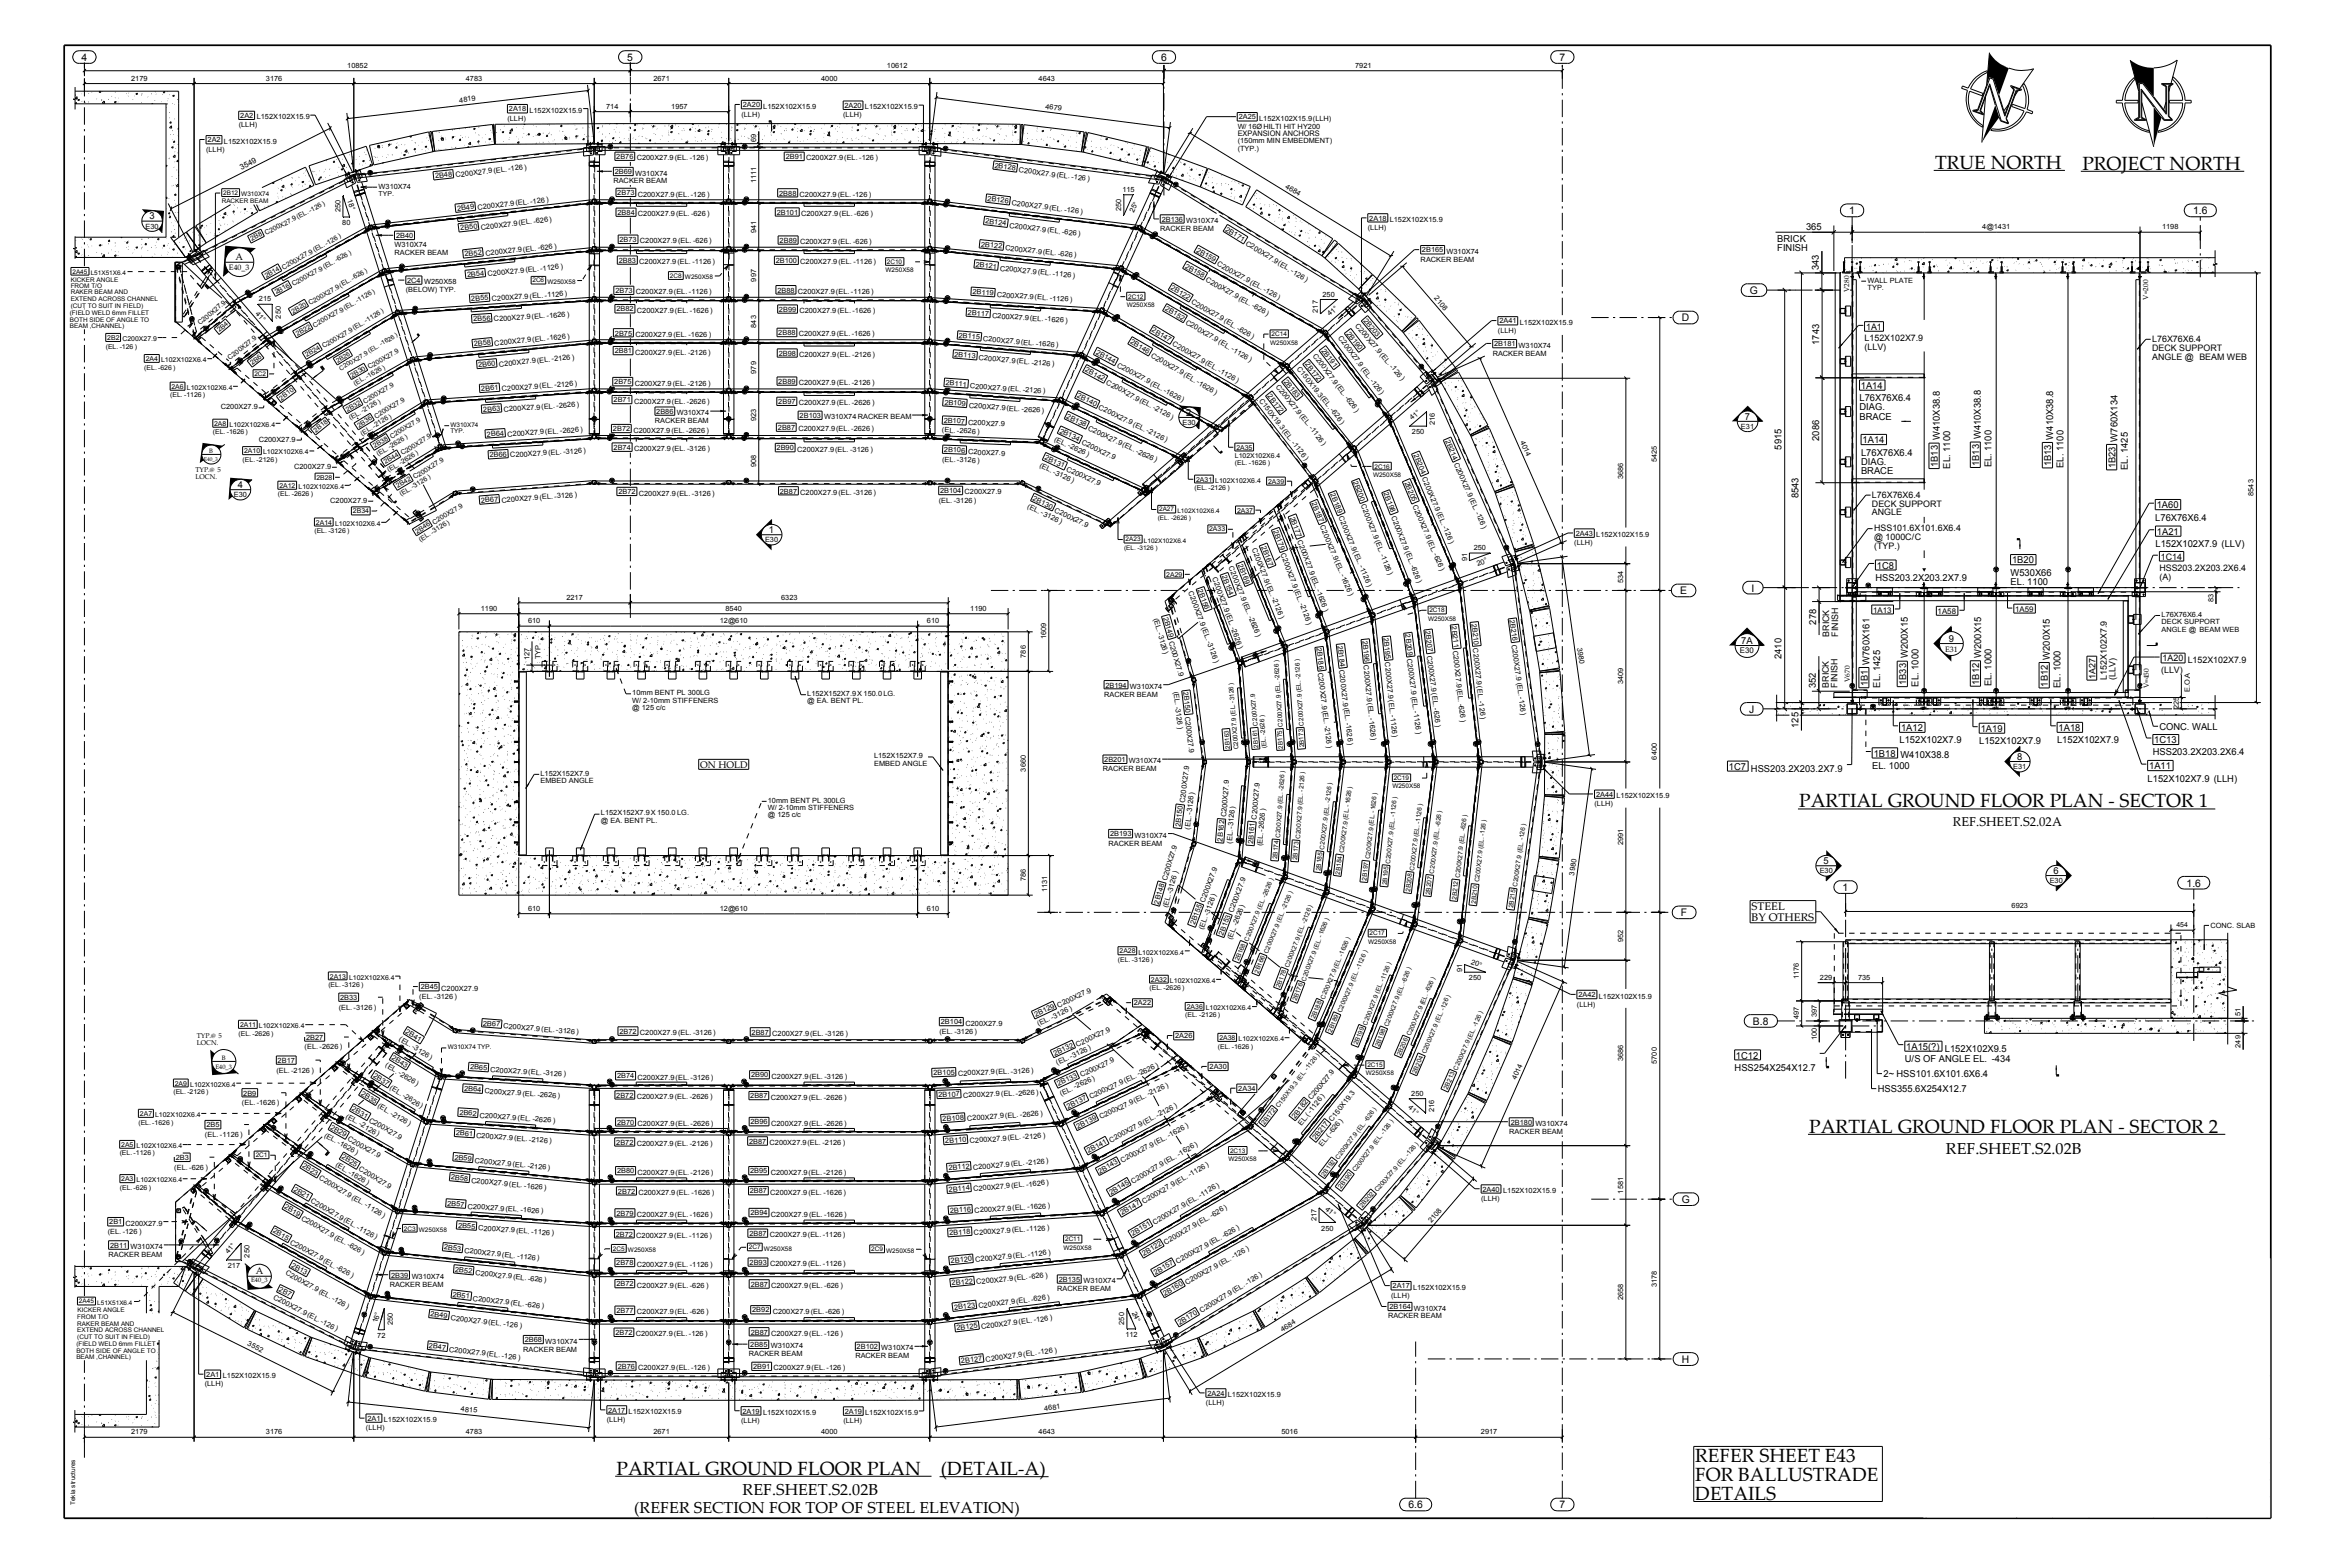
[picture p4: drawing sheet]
<svg xmlns="http://www.w3.org/2000/svg" width="914mm" height="610mm" viewBox="0 0 914 610" stroke-linecap="round" stroke-linejoin="round" font-family="sans-serif">
<defs><g id="words">
<g font-size="7.5">
<text x="752.9" y="65.7">TRUE NORTH</text>
<text x="810.3" y="66">PROJECT NORTH</text>
<text x="700.1" y="314.1">PARTIAL GROUND FLOOR PLAN - SECTOR 1</text>
<text x="704" y="440.7">PARTIAL GROUND FLOOR PLAN - SECTOR 2</text>
<text x="659.6" y="568.9">REFER SHEET E43</text>
<text x="239.9" y="573.7">PARTIAL GROUND FLOOR PLAN</text>
<text x="366.1" y="573.9">(DETAIL-A)</text>
<text x="659.6" y="576.2">FOR BALLUSTRADE</text>
<text x="659.6" y="583.5">DETAILS</text>
</g>
<g font-size="6.2">
<text x="757.2" y="448.9">REF.SHEET.S2.02B</text>
<text x="289" y="581.6">REF.SHEET.S2.02B</text>
<text x="246.8" y="588.7">(REFER SECTION FOR TOP OF STEEL ELEVATION)</text>
</g>
<text font-size="5" x="759.9" y="321.4">REF.SHEET.S2.02A</text>
<g font-size="4.3">
<text x="681.6" y="354.2">STEEL</text>
<text x="681.6" y="358.5">BY OTHERS</text>
</g>
<g font-size="4.1">
<text x="31.8" y="23.7">4</text>
<text x="244.1" y="23.7">5</text>
<text x="451.8" y="23.7">6</text>
<text x="606.8" y="23.7">7</text>
<text x="719.5" y="83.4">1</text>
<text x="853.4" y="83.4">1.6</text>
<text x="680.9" y="114.4">G</text>
<text x="654.4" y="125.1">D</text>
<text x="653.7" y="231.2">E</text>
<text x="681.5" y="230.1">I</text>
<text x="680.6" y="277.3">J</text>
<text x="717" y="346.6">1</text>
<text x="850.8" y="344.9">1.6</text>
<text x="654.1" y="356.4">F</text>
<text x="682.1" y="398.7">B.8</text>
<text x="654.4" y="468">G</text>
<text x="654.5" y="530.2">H</text>
<text x="548" y="586.8">6.6</text>
<text x="606.8" y="586.8">7</text>
</g>
<g font-size="3.7">
<text x="58.2" y="85.3">3</text>
<text x="702.7" y="89.3">365</text>
<text x="691.6" y="94">BRICK</text>
<text x="91.7" y="101.3">A</text>
<text x="691.6" y="97.7">FINISH</text>
<text x="707.7" y="105.1" transform="rotate(-90 707.7 105.1)">343</text>
<text x="707.8" y="134.1" transform="rotate(-90 707.8 134.1)">1743</text>
<text x="724.1" y="151.2">1A14</text>
<text x="461.6" y="161.7">2</text>
<text x="723.6" y="156">L76X76X6.4</text>
<text x="723.6" y="159.7">DIAG.</text>
<text x="678.9" y="163.2">7</text>
<text x="723.6" y="163.3">BRACE</text>
<text x="707.8" y="171.5" transform="rotate(-90 707.8 171.5)">2086</text>
<text x="724.7" y="172.4">1A14</text>
<text x="693.3" y="174.9" transform="rotate(-90 693.3 174.9)">5915</text>
<text x="724.2" y="177.2">L76X76X6.4</text>
<text x="724.2" y="180.8">DIAG.</text>
<text x="724.2" y="184.5">BRACE</text>
<text x="754" y="181.7" transform="rotate(-90 754 181.7)">1B13 W410X38.8</text>
<text x="758.9" y="182.3" transform="rotate(-90 758.9 182.3)">EL. 1100</text>
<text x="770.1" y="181.4" transform="rotate(-90 770.1 181.4)">1B13 W410X38.8</text>
<text x="774.9" y="181.9" transform="rotate(-90 774.9 181.9)">EL. 1100</text>
<text x="798.2" y="181.4" transform="rotate(-90 798.2 181.4)">1B13 W410X38.8</text>
<text x="803" y="182" transform="rotate(-90 803 182)">EL. 1100</text>
<text x="823.1" y="182.2" transform="rotate(-90 823.1 182.2)">1B23 W760X134</text>
<text x="828" y="182.8" transform="rotate(-90 828 182.8)">EL. 1425</text>
<text x="92.5" y="189.8">4</text>
<text x="699.8" y="193.9" transform="rotate(-90 699.8 193.9)">8543</text>
<text x="839.2" y="197.7">1A60</text>
<text x="838.6" y="202.5">L76X76X6.4</text>
<text x="299.2" y="207.3">1</text>
<text x="839.3" y="208">1A21</text>
<text x="838.7" y="212.9">L152X102X7.9 (LLV)</text>
<text x="730.3" y="221.2">1C8</text>
<text x="782.9" y="219.1">1B20</text>
<text x="729.7" y="226">HSS203.2X203.2X7.9</text>
<text x="782.3" y="223.9">W530X66</text>
<text x="782.3" y="227.6">EL. 1100</text>
<text x="706.6" y="243" transform="rotate(-90 706.6 243)">278</text>
<text x="677.5" y="250.4">7A</text>
<text x="758.3" y="249.7">9</text>
<text x="693.3" y="256.4" transform="rotate(-90 693.3 256.4)">2410</text>
<text x="706.5" y="267.8" transform="rotate(-90 706.5 267.8)">352</text>
<text x="726.8" y="267" transform="rotate(-90 726.8 267)">1B1 W760X161</text>
<text x="731.5" y="267.5" transform="rotate(-90 731.5 267.5)">EL. 1425</text>
<text x="741.7" y="266.5" transform="rotate(-90 741.7 266.5)">1B33 W200X15</text>
<text x="746.5" y="267.1" transform="rotate(-90 746.5 267.1)">EL. 1000</text>
<text x="770.1" y="266.4" transform="rotate(-90 770.1 266.4)">1B12 W200X15</text>
<text x="775" y="267" transform="rotate(-90 775 267)">EL. 1000</text>
<text x="796.9" y="267.1" transform="rotate(-90 796.9 267.1)">1B12 W200X15</text>
<text x="801.7" y="267.6" transform="rotate(-90 801.7 267.6)">EL. 1000</text>
<text x="699.8" y="283.1" transform="rotate(-90 699.8 283.1)">125</text>
<text x="739.7" y="284.4">1A12</text>
<text x="770.7" y="284.7">1A19</text>
<text x="801" y="284.4">1A18</text>
<text x="840.2" y="283.8">CONC. WALL</text>
<text x="739.1" y="289.1">L152X102X7.9</text>
<text x="770.1" y="289.5">L152X102X7.9</text>
<text x="800.4" y="289.1">L152X102X7.9</text>
<text x="837.7" y="293.9">HSS203.2X203.2X6.4</text>
<text x="838.2" y="289.1">1C13</text>
<text x="272.5" y="298.8">ON HOLD</text>
<text x="672.8" y="299.5">1C7 HSS203.2X203.2X7.9</text>
<text x="728.5" y="299.1">EL. 1000</text>
<text x="729.1" y="294.3">1B18 W410X38.8</text>
<text x="784.9" y="295.6">8</text>
<text x="836.3" y="299.2">1A11</text>
<text x="835.7" y="304">L152X102X7.9 (LLH)</text>
<text x="709.6" y="336.1">5</text>
<text x="799" y="339.9">6</text>
<text x="675.5" y="411.8">1C12</text>
<text x="741.2" y="413.2">U/S OF ANGLE EL. -434</text>
<text x="741.8" y="408.4">1A15(?) L152X102X9.5</text>
<text x="675" y="416.6">HSS254X254X12.7</text>
<text x="732.9" y="418.9">2~ HSS101.6X101.6X6.4</text>
<text x="730.7" y="424.8">HSS355.6X254X12.7</text>
<text x="99.5" y="495.8">A</text>
</g>
<g font-size="3.5">
<text x="726.1" y="128.3">1A1</text>
<text x="725.5" y="132.8">L152X102X7.9</text>
<text x="725.5" y="136.2">(LLV)</text>
<text x="837.4" y="133.1">L76X76X6.4</text>
<text x="837.4" y="136.6">DECK SUPPORT</text>
<text x="837.4" y="140">ANGLE @ BEAM WEB</text>
<text x="728.4" y="193.7">L76X76X6.4</text>
<text x="728.4" y="197.1">DECK SUPPORT</text>
<text x="728.4" y="200.5">ANGLE</text>
<text x="729.2" y="206.8">HSS101.6X101.6X6.4</text>
<text x="729.2" y="210.1">@ 1000C/C</text>
<text x="729.2" y="213.6">(TYP.)</text>
<text x="840.8" y="217.8">1C14</text>
<text x="840.2" y="222.2">HSS203.2X203.2X6.4</text>
<text x="840.2" y="225.6">(A)</text>
<text x="711.8" y="247.7" transform="rotate(-90 711.8 247.7)">BRICK</text>
<text x="715.2" y="247.7" transform="rotate(-90 715.2 247.7)">FINISH</text>
<text x="841.5" y="257.3">1A20 L152X102X7.9</text>
<text x="815.3" y="264" transform="rotate(-90 815.3 264)">1A27</text>
<text x="840.9" y="261.8">(LLV)</text>
<text x="711.6" y="267.5" transform="rotate(-90 711.6 267.5)">BRICK</text>
<text x="715" y="267.5" transform="rotate(-90 715 267.5)">FINISH</text>
<text x="819.8" y="264.6" transform="rotate(-90 819.8 264.6)">L152X102X7.9</text>
<text x="823.2" y="264.6" transform="rotate(-90 823.2 264.6)">(LLV)</text>
</g>
<g font-size="3">
<text x="481.6" y="53">EXPANSION ANCHORS</text>
<text x="204" y="66" transform="rotate(-7 204 66)">)</text>
<text x="94" y="66" transform="rotate(-27 94 66)">3549</text>
<text x="89.1" y="105.1">E40_3</text>
<text x="728.9" y="238.3">1A13</text>
<text x="754" y="238.8">1A58</text>
<text x="784.1" y="237.9">1A59</text>
<text x="677" y="254.2">E30</text>
<text x="756.8" y="253.5">E31</text>
<text x="458.3" y="282.9" transform="rotate(83 458.3 282.9)">)</text>
<text x="551" y="284.6" transform="rotate(83 551 284.6)">)</text>
<text x="406.8" y="497" transform="rotate(-6 406.8 497)">)</text>
</g>
<g font-size="2.8">
<text x="135.1" y="26.3">10852</text>
<text x="345.1" y="26.3">10612</text>
<text x="527.3" y="26.3">7921</text>
<text x="51.1" y="31.4">2179</text>
<text x="103.5" y="31.4">3176</text>
<text x="181.3" y="31.4">4783</text>
<text x="254.3" y="31.4">2671</text>
<text x="319.5" y="31.4">4000</text>
<text x="404.1" y="31.4">4643</text>
<text x="178.8" y="39.9" transform="rotate(-7 178.8 39.9)">4819</text>
<text x="289.1" y="41.7">2A20</text>
<text x="328.6" y="42">2A20</text>
<text x="93.5" y="45.9">2A2 L152X102X15.9</text>
<text x="197.4" y="46.9">(LLH)</text>
<text x="198" y="43.3">2A18</text>
<text x="206" y="43.9">L152X102X15.9</text>
<text x="235.9" y="42.2">714</text>
<text x="261.2" y="42.2">1957</text>
<text x="288.5" y="45.4">(LLH)</text>
<text x="297" y="42.2">L152X102X15.9</text>
<text x="328.1" y="45.6">(LLH)</text>
<text x="336.6" y="42.5">L152X102X15.9</text>
<text x="406.7" y="42.3" transform="rotate(7 406.7 42.3)">4679</text>
<text x="482" y="46.5">2A25</text>
<text x="490" y="47">L152X102X15.9(LLH)</text>
<text x="92.9" y="49.5">(LLH)</text>
<text x="481.6" y="50">W/ 16Ø HILTI HIT HY200</text>
<text x="80.2" y="59">(LLH)</text>
<text x="80.8" y="55.4">2A2 L152X102X15.9</text>
<text x="294.2" y="55.1" transform="rotate(-90 294.2 55.1)">69</text>
<text x="481.6" y="55.8">(150mm MIN EMBEDMENT)</text>
<text x="481.6" y="58.6">(TYP.)</text>
<text x="239.8" y="61.9">2B76 C200X27.9(EL. -126 )</text>
<text x="305.7" y="61.9">2B91</text>
<text x="313.7" y="62.4">C200X27.9(EL. -126 )</text>
<text x="386.9" y="65.3" transform="rotate(7 386.9 65.3)">2B128 C200X27.9 (EL.</text>
<text x="169.4" y="69.4" transform="rotate(-7 169.4 69.4)">2B48 C200X27.9 (EL. -126</text>
<text x="238.7" y="71.4">RACKER BEAM</text>
<text x="239.2" y="67.7">2B69 W310X74</text>
<text x="294.2" y="71.3" transform="rotate(-90 294.2 71.3)">1111</text>
<text x="416.8" y="69.7" transform="rotate(7 416.8 69.7)">-126 )</text>
<text x="135.1" y="77.8" transform="rotate(72 135.1 77.8)">18°</text>
<text x="147.3" y="73.4">W310X74</text>
<text x="240.2" y="75.9">2B73 C200X27.9(EL. -126 )</text>
<text x="303.2" y="76.1">2B88 C200X27.9(EL. -126 )</text>
<text x="436.7" y="74.7">115</text>
<text x="500" y="73" transform="rotate(31 500 73)">4684</text>
<text x="132.5" y="82.6" transform="rotate(-90 132.5 82.6)">250</text>
<text x="178" y="82" transform="rotate(-6 178 82)">2B49 C200X27.9 (EL. -126)</text>
<text x="240.3" y="83.6">2B84 C200X27.9(EL. -626 )</text>
<text x="302.3" y="83.6">2B101 C200X27.9(EL. -626 )</text>
<text x="384.1" y="78.1" transform="rotate(7 384.1 78.1)">2B126 C200X27.9 (EL. -126 )</text>
<text x="436.3" y="82" transform="rotate(-90 436.3 82)">250</text>
<text x="441.2" y="82.9" transform="rotate(-65 441.2 82.9)">25°</text>
<text x="56.6" y="88.9">E30</text>
<text x="133.2" y="87.6">80</text>
<text x="179.2" y="89.7" transform="rotate(-6 179.2 89.7)">2B50 C200X27.9(EL. -626)</text>
<text x="383.3" y="86.9" transform="rotate(7 383.3 86.9)">2B124 C200X27.9 (EL. -626 )</text>
<text x="451.4" y="89.8">RACKER BEAM</text>
<text x="452" y="86.3">2B136 W310X74</text>
<text x="476.6" y="89.7" transform="rotate(31 476.6 89.7)">2B171 C200X27.9(E</text>
<text x="532.2" y="89.4">(LLH)</text>
<text x="532.8" y="85.9">2A18 L152X102X15.9</text>
<text x="771.3" y="89.2">4@1431</text>
<text x="841.2" y="89.2">1198</text>
<text x="154.1" y="92.6">2B40</text>
<text x="241" y="94.1">2B73</text>
<text x="249" y="94.7">C200X27.9(EL. -626 )</text>
<text x="294.2" y="90.6" transform="rotate(-90 294.2 90.6)">941</text>
<text x="303.4" y="94.4">2B89 C200X27.9(EL. -626 )</text>
<text x="381.7" y="95.9" transform="rotate(6 381.7 95.9)">2B122 C200X27.9 (EL. -626)</text>
<text x="153.5" y="96.3">W310X74</text>
<text x="153.5" y="99.1">RACKER BEAM</text>
<text x="180.9" y="99.7" transform="rotate(-6 180.9 99.7)">2B52 C200X27.9(EL. -626 )</text>
<text x="465.2" y="98" transform="rotate(29 465.2 98)">2B159 C200X27.9(EL. -12</text>
<text x="552.8" y="101.9">RACKER BEAM</text>
<text x="553.3" y="98.2">2B165</text>
<text x="562.9" y="98.7">W310X74</text>
<text x="181.9" y="107.8" transform="rotate(-6 181.9 107.8)">2B54 C200X27.9 (EL. -1126 )</text>
<text x="240.8" y="102.3">2B83 C200X27.9(EL. -1126 )</text>
<text x="301.8" y="102.3">2B100 C200X27.9(EL. -1126 )</text>
<text x="379.6" y="103.8" transform="rotate(6 379.6 103.8)">2B121 C200X27.9 (EL. -1126 )</text>
<text x="460.8" y="104.1" transform="rotate(29 460.8 104.1)">2B158 C200X27.9</text>
<text x="499.5" y="104.4" transform="rotate(31 499.5 104.4)">L. -126 )</text>
<text x="157.9" y="113.6">(BELOW) TYP.</text>
<text x="158.4" y="110.1">2C4 W250X58</text>
<text x="239.4" y="114">2B73 C200X27.9(EL. -1126 )</text>
<text x="294.2" y="109.6" transform="rotate(-90 294.2 109.6)">997</text>
<text x="302.5" y="113.8">2B88</text>
<text x="455.3" y="112.5" transform="rotate(30 455.3 112.5)">2B122 C200X27.</text>
<text x="719.5" y="113.6" transform="rotate(-90 719.5 113.6)">V280</text>
<text x="726.7" y="110">WALL PLATE</text>
<text x="726.7" y="112.8">TYP.</text>
<text x="100.8" y="117.3">215</text>
<text x="183.4" y="117.1" transform="rotate(-4 183.4 117.1)">2B55 C200X27.9 (EL. -1126)</text>
<text x="310.5" y="114.3">C200X27.9(EL. -1126 )</text>
<text x="378.4" y="114.4" transform="rotate(4 378.4 114.4)">2B119 C200X27.9(EL. -1126 )</text>
<text x="481.8" y="116.6" transform="rotate(29 481.8 116.6)">(EL. -626)</text>
<text x="495" y="115.2" transform="rotate(29 495 115.2)">6)</text>
<text x="514.6" y="115.4">250</text>
<text x="557.9" y="116.1" transform="rotate(49 557.9 116.1)">2108</text>
<text x="835.9" y="116.6" transform="rotate(-90 835.9 116.6)">V=200</text>
<text x="99.2" y="122" transform="rotate(49 99.2 122)">41°</text>
<text x="109.2" y="124" transform="rotate(-90 109.2 124)">250</text>
<text x="184.2" y="125.1" transform="rotate(-4 184.2 125.1)">2B56 C200X27.9(EL. -1626 )</text>
<text x="239.9" y="121.2">2B82</text>
<text x="247.8" y="121.7">C200X27.9(EL. -1626 )</text>
<text x="303.1" y="121.2">2B99 C200X27.9(EL. -1626 )</text>
<text x="376.5" y="122.5" transform="rotate(4 376.5 122.5)">2B117 C200X27.9(EL. -1626 )</text>
<text x="453.1" y="120.6" transform="rotate(30 453.1 120.6)">2B152 C</text>
<text x="474.3" y="124.3" transform="rotate(30 474.3 124.3)">9 (EL. -626 )</text>
<text x="512.7" y="121.7" transform="rotate(-90 512.7 121.7)">217</text>
<text x="517.5" y="123.1" transform="rotate(-41 517.5 123.1)">41°</text>
<text x="530.4" y="124.9" transform="rotate(49 530.4 124.9)">2B203</text>
<text x="583.4" y="125.8">2A41 L152X102X15.9</text>
<text x="239.3" y="130.6">2B75 C200X27.9(EL. -1626 )</text>
<text x="294.2" y="127.5" transform="rotate(-90 294.2 127.5)">843</text>
<text x="302.9" y="130.4">2B88</text>
<text x="310.8" y="130.9">C200X27.9(EL. -1626 )</text>
<text x="373" y="131.4" transform="rotate(5 373 131.4)">2B115 C200X27.9(EL. -1626 )</text>
<text x="448" y="128.9" transform="rotate(30 448 128.9)">2B147 C200X27.9(EL. -1</text>
<text x="462.9" y="127" transform="rotate(30 462.9 127)">200X27.9(EL. -1126 )</text>
<text x="520.5" y="131.6" transform="rotate(53 520.5 131.6)">C200X27.9 (EL. -126 )</text>
<text x="523.8" y="129.8" transform="rotate(53 523.8 129.8)">2B190</text>
<text x="527.1" y="126.9" transform="rotate(49 527.1 126.9)">C200X27.9(EL. -126 )</text>
<text x="582.8" y="129.5">(LLH)</text>
<text x="184.5" y="134.7" transform="rotate(-6 184.5 134.7)">2B58 C200X27.9(</text>
<text x="208.2" y="132.9" transform="rotate(-6 208.2 132.9)">EL. -1626 )</text>
<text x="239.2" y="137.5">2B81 C200X27.9(EL. -2126 )</text>
<text x="426.2" y="137.7" transform="rotate(28 426.2 137.7)">2B144 C200X27.9(EL. -1626)</text>
<text x="439.6" y="133.5" transform="rotate(30 439.6 133.5)">2B146 C200X27.9(EL. -1</text>
<text x="514.1" y="136.6" transform="rotate(53 514.1 136.6)">2B191</text>
<text x="581.4" y="134.7">2B181 W310X74</text>
<text x="186.2" y="142.8" transform="rotate(-5 186.2 142.8)">2B60 C200X27.9(EL. -2126 )</text>
<text x="303" y="138.4">2B98 C200X27.9(EL. -2126 )</text>
<text x="371.3" y="138.8" transform="rotate(5 371.3 138.8)">2B113 C200X27.9(EL. -2126 )</text>
<text x="504.5" y="143.5" transform="rotate(51 504.5 143.5)">C150X19.3(EL. -626 )</text>
<text x="507.7" y="141.7" transform="rotate(51 507.7 141.7)">2B172</text>
<text x="510.7" y="138.3" transform="rotate(53 510.7 138.3)">C200X27.9 (EL. -626)</text>
<text x="580.8" y="138.3">RACKER BEAM</text>
<text x="239" y="149.5">2B75</text>
<text x="294.2" y="145.4" transform="rotate(-90 294.2 145.4)">979</text>
<text x="302.9" y="149.4">2B89 C200X27.9(EL. -2126 )</text>
<text x="367.9" y="149.9" transform="rotate(4 367.9 149.9)">2B111 C200X27.9 (EL. -2126 )</text>
<text x="422" y="144.4" transform="rotate(28 422 144.4)">2B142 C200X27.9(EL. -2126)</text>
<text x="476" y="146" transform="rotate(30 476 146)">126 )</text>
<text x="499.4" y="148.6" transform="rotate(51 499.4 148.6)">2B183</text>
<text x="187.3" y="152.1" transform="rotate(-4 187.3 152.1)">2B61 C200X27.9(EL. -2126 )</text>
<text x="247" y="150">C200X27.9(EL. -2126 )</text>
<text x="418.8" y="154.6" transform="rotate(26 418.8 154.6)">2B140 C200X27.9(EL. -2126)</text>
<text x="467.6" y="150.5" transform="rotate(30 467.6 150.5)">626)</text>
<text x="489.8" y="156" transform="rotate(52 489.8 156)">C150X19.3 (EL. -1126 )</text>
<text x="493.1" y="154.2" transform="rotate(52 493.1 154.2)">2B172</text>
<text x="496.3" y="150.5" transform="rotate(51 496.3 150.5)">C200X27.9 (EL. -1126 )</text>
<text x="85.9" y="159.3">C200X27.9</text>
<text x="188" y="160.2" transform="rotate(-4 188 160.2)">2B63 C200X27.9(EL. -2626 )</text>
<text x="238.8" y="156.5">2B71 C200X27.9(EL. -2626 )</text>
<text x="255.4" y="161">2B86 W310X74</text>
<text x="302.9" y="157.2">2B97 C200X27.9(EL. -2626 )</text>
<text x="367.5" y="157.4" transform="rotate(4 367.5 157.4)">2B109 C200X27.9 (EL. -2626 )</text>
<text x="238.5" y="167.7">2B72 C200X27.9(EL. -2626 )</text>
<text x="254.8" y="164.6">RACKER BEAM</text>
<text x="294.2" y="163.9" transform="rotate(-90 294.2 163.9)">923</text>
<text x="302.7" y="167.2">2B87 C200X27.9(EL. -2626 )</text>
<text x="311.2" y="162.6">2B103 W310X74 RACKER BEAM</text>
<text x="367.2" y="164.5" transform="rotate(2 367.2 164.5)">2B107 C200X27.9</text>
<text x="414.8" y="162.6" transform="rotate(26 414.8 162.6)">2B138 C200X27.9(EL. -2626 )</text>
<text x="460.2" y="165.3">E30</text>
<text x="549.5" y="163.6" transform="rotate(-41 549.5 163.6)">41°</text>
<text x="558.3" y="165.4" transform="rotate(-90 558.3 165.4)">216</text>
<text x="677.4" y="166.8">E31</text>
<text x="100.7" y="171.8">C200X27.9</text>
<text x="189.5" y="169.8" transform="rotate(-4 189.5 169.8)">2B64 C200X27.9(EL</text>
<text x="216.7" y="168.7" transform="rotate(-4 216.7 168.7)">. -2626 )</text>
<text x="366.5" y="168.2" transform="rotate(2 366.5 168.2)">(EL. -2626 )</text>
<text x="410" y="171.5" transform="rotate(25 410 171.5)">(EL. -2626 )</text>
<text x="412.2" y="168.3" transform="rotate(25 412.2 168.3)">2B134 C200X27.9</text>
<text x="549.4" y="169">250</text>
<text x="562.3" y="171.6" transform="rotate(66 562.3 171.6)">2B214 C200X27.9 (EL. -126 )</text>
<text x="591.5" y="172" transform="rotate(66 591.5 172)">4014</text>
<text x="190.6" y="178" transform="rotate(-4 190.6 178)">2B66 C200X27.9 (EL</text>
<text x="217.8" y="176.8" transform="rotate(-4 217.8 176.8)">. -3126 )</text>
<text x="238.8" y="175">2B74</text>
<text x="246.7" y="175.5">C200X27.9(EL. -3126 )</text>
<text x="302.2" y="175.2">2B90</text>
<text x="310.2" y="175.7">C200X27.9(EL. -3126 )</text>
<text x="366.6" y="179.6" transform="rotate(2 366.6 179.6)">(EL. -3126 )</text>
<text x="367.3" y="175.9" transform="rotate(2 367.3 175.9)">2B106 C200X27.9</text>
<text x="406.3" y="178.6" transform="rotate(25 406.3 178.6)">2B131 C200X27.9</text>
<text x="550" y="177" transform="rotate(67 550 177)">2B204 C200X27.9 (EL. -126)</text>
<text x="644.7" y="179.7" transform="rotate(-90 644.7 179.7)">5425</text>
<text x="114.5" y="182.4">C200X27.9</text>
<text x="294.2" y="181.9" transform="rotate(-90 294.2 181.9)">908</text>
<text x="404.3" y="181.8" transform="rotate(25 404.3 181.8)">(EL. -3126 )</text>
<text x="365.8" y="191.9">2B104</text>
<text x="526.5" y="187.5" transform="rotate(69 526.5 187.5)">2B200 C200X27.9(EL. -1126 )</text>
<text x="538.3" y="191.9" transform="rotate(69 538.3 191.9)">2B198 C200X27.9(EL. -626 )</text>
<text x="546.4" y="187.7" transform="rotate(67 546.4 187.7)">2B205 C200X27.9(EL. -626 )</text>
<text x="631.6" y="186.4" transform="rotate(-90 631.6 186.4)">3686</text>
<text x="91" y="193.4">E30</text>
<text x="128.5" y="195.6">C200X27.9</text>
<text x="187.3" y="195.6" transform="rotate(-4 187.3 195.6)">2B67 C200X27.9 (EL. -3126 )</text>
<text x="240.6" y="192.3">2B72 C200X27.9(EL. -3126 )</text>
<text x="303.4" y="192">2B87 C200X27.9(EL. -3126 )</text>
<text x="365.3" y="195.6">(EL. -3126 )</text>
<text x="375.3" y="192.4">C200X27.9</text>
<text x="399.5" y="197.7" transform="rotate(25 399.5 197.7)">(EL. -3126 )</text>
<text x="401.7" y="194.6" transform="rotate(25 401.7 194.6)">2B130 C200X27</text>
<text x="510.3" y="195.7" transform="rotate(67 510.3 195.7)">2B187 C200X27.9(EL. -1626 )</text>
<text x="517.6" y="192.3" transform="rotate(67 517.6 192.3)">2B189 C200X27.9(EL. -1126)</text>
<text x="876.9" y="192.9" transform="rotate(-90 876.9 192.9)">8543</text>
<text x="501.8" y="201.3" transform="rotate(69 501.8 201.3)">2B177 C200X27.9 (EL. -1626 )</text>
<text x="420.9" y="204.3" transform="rotate(25 420.9 204.3)">.9</text>
<text x="495.4" y="206.5" transform="rotate(69 495.4 206.5)">2B179 C200X27.9(EL. -2126 )</text>
<text x="613.2" y="208.4">2A43</text>
<text x="621.1" y="209">L152X102X15.9</text>
<text x="297.7" y="210.9">E30</text>
<text x="487.1" y="213.6" transform="rotate(68 487.1 213.6)">C200X27.9(EL. -2126 )</text>
<text x="490.7" y="212.8" transform="rotate(68 490.7 212.8)">2B167</text>
<text x="573.4" y="214">250</text>
<text x="612.6" y="212.1">(LLH)</text>
<text x="478" y="220.7" transform="rotate(68 478 220.7)">C200X27.9(EL. -2626 )</text>
<text x="481.7" y="219.9" transform="rotate(68 481.7 219.9)">2B169</text>
<text x="570.8" y="218.2" transform="rotate(-90 570.8 218.2)">91</text>
<text x="575" y="220.3" transform="rotate(-20 575 220.3)">20°</text>
<text x="471.7" y="224.9" transform="rotate(70 471.7 224.9)">C200X27.9(EL. -2626 )</text>
<text x="475.4" y="224.1" transform="rotate(70 475.4 224.1)">2B154</text>
<text x="631.6" y="226.8" transform="rotate(-90 631.6 226.8)">534</text>
<text x="220.4" y="233.3">2217</text>
<text x="304" y="233.3">6323</text>
<text x="462.4" y="230.4" transform="rotate(70 462.4 230.4)">C200X27.9(EL. -3126 )</text>
<text x="466" y="229.6" transform="rotate(70 466 229.6)">2B156</text>
<text x="187.1" y="237.7">1190</text>
<text x="282.3" y="237.7">8540</text>
<text x="377.5" y="237.7">1190</text>
<text x="861.2" y="234.2" transform="rotate(-90 861.2 234.2)">83</text>
<text x="205.5" y="242.5">610</text>
<text x="280.1" y="242.5">12@610</text>
<text x="360.7" y="242.5">610</text>
<text x="448.8" y="240.8" transform="rotate(74 448.8 240.8)">(EL. -3126)</text>
<text x="452.5" y="240.3" transform="rotate(74 452.5 240.3)">2B149 C200X27.9</text>
<text x="554.6" y="245.4" transform="rotate(83 554.6 245.4)">2B207 C200X27.9(EL. -626 )</text>
<text x="564.8" y="243.7" transform="rotate(84 564.8 243.7)">2B211 C200X27.9 (EL. -626 )</text>
<text x="572.6" y="242.7" transform="rotate(84 572.6 242.7)">2B210 C200X27.9 (EL. -126 )</text>
<text x="587.4" y="241.3" transform="rotate(82 587.4 241.3)">2B216 C200X27.9 (EL. -126 )</text>
<text x="841.1" y="240">L76X76X6.4</text>
<text x="841.1" y="242.8">DECK SUPPORT</text>
<text x="841.1" y="245.7">ANGLE @ BEAM WEB</text>
<text x="407.1" y="248.6" transform="rotate(-90 407.1 248.6)">1609</text>
<text x="520.4" y="251.1" transform="rotate(83 520.4 251.1)">2B184 C200X27.9(EL. -1626)</text>
<text x="530.1" y="249.3" transform="rotate(84 530.1 249.3)">2B196 C200X27.9 (EL. -1626 )</text>
<text x="538.3" y="248.2" transform="rotate(84 538.3 248.2)">2B195 C200X27.9 (EL. -1126 )</text>
<text x="546.8" y="246.8" transform="rotate(82 546.8 246.8)">2B209 C20</text>
<text x="613.7" y="252" transform="rotate(82 613.7 252)">3980</text>
<text x="206" y="256.8" transform="rotate(-90 206 256.8)">127</text>
<text x="210.3" y="256.5" transform="rotate(-90 210.3 256.5)">TYP.</text>
<text x="399.1" y="255.9" transform="rotate(-90 399.1 255.9)">786</text>
<text x="512.2" y="252.2" transform="rotate(83 512.2 252.2)">2B186 C200X27.9 (EL. -2126)</text>
<text x="548.1" y="261.5" transform="rotate(82 548.1 261.5)">0X27.9 (EL. -1126</text>
<text x="430.1" y="267.5">2B194 W310X74</text>
<text x="456.6" y="269.2" transform="rotate(82 456.6 269.2)">(EL. -3126</text>
<text x="460.3" y="269.2" transform="rotate(82 460.3 269.2)">2B150 C</text>
<text x="631.6" y="266.2" transform="rotate(-90 631.6 266.2)">3409</text>
<text x="719.8" y="265.3" transform="rotate(-90 719.8 265.3)">V670</text>
<text x="836.2" y="267.8" transform="rotate(-90 836.2 267.8)">V=450</text>
<text x="852.1" y="269.2" transform="rotate(-90 852.1 269.2)">E.O.A</text>
<text x="246" y="270.5">10mm BENT PL 300LG</text>
<text x="246" y="273.4">W/ 2-10mm STIFFENERS</text>
<text x="314.1" y="270.8">L152X152X7.9X 150.0 LG.</text>
<text x="314.1" y="273.6">@ EA. BENT PL.</text>
<text x="429.6" y="271">RACKER BEAM</text>
<text x="847.8" y="275.9" transform="rotate(-90 847.8 275.9)">225</text>
<text x="246" y="276.2">@ 125 c/c</text>
<text x="461.3" y="280.9" transform="rotate(82 461.3 280.9)">200X27.9</text>
<text x="340.1" y="295.1">L152X152X7.9</text>
<text x="340.1" y="297.9">EMBED ANGLE</text>
<text x="429.7" y="296.4">2B201</text>
<text x="439.3" y="296.9">W310X74</text>
<text x="644.7" y="295.5" transform="rotate(-90 644.7 295.5)">6400</text>
<text x="783.3" y="299.1">E31</text>
<text x="210.3" y="301.8">L152X152X7.9</text>
<text x="210.3" y="304.6">EMBED ANGLE</text>
<text x="399.1" y="300.1" transform="rotate(-90 399.1 300.1)">3660</text>
<text x="429.2" y="300.1">RACKER BEAM</text>
<text x="621" y="310">2A44 L152X102X15.9</text>
<text x="233.8" y="317.2">L152X152X7.9X 150.0 LG.</text>
<text x="298.8" y="312.3">10mm BENT PL 300LG</text>
<text x="298.8" y="315.2">W/ 2-10mm STIFFENERS</text>
<text x="620.4" y="313.6">(LLH)</text>
<text x="233.8" y="320.1">@ EA. BENT PL.</text>
<text x="298.8" y="318">@ 125 c/c</text>
<text x="459.3" y="321.7" transform="rotate(-83 459.3 321.7)">2B150 C200X27.9</text>
<text x="463" y="322.7" transform="rotate(-83 463 322.7)">(EL. -3126 )</text>
<text x="431.4" y="329">RACKER BEAM</text>
<text x="432" y="325.4">2B193</text>
<text x="441.5" y="325.9">W310X74</text>
<text x="475.7" y="327.4" transform="rotate(-85 475.7 327.4)">2B162 C200X27.9</text>
<text x="479.3" y="328.3" transform="rotate(-85 479.3 328.3)">(EL. -3126 )</text>
<text x="487.6" y="328.4" transform="rotate(-85 487.6 328.4)">2B161 C200X27.9</text>
<text x="491.2" y="329.3" transform="rotate(-85 491.2 329.3)">(EL. -2626 )</text>
<text x="631.6" y="328.8" transform="rotate(-90 631.6 328.8)">2991</text>
<text x="472.9" y="340" transform="rotate(-70 472.9 340)">.9</text>
<text x="612.6" y="340.6" transform="rotate(-82 612.6 340.6)">3980</text>
<text x="708.1" y="339.7">E30</text>
<text x="399.1" y="342.9" transform="rotate(-90 399.1 342.9)">786</text>
<text x="407.4" y="347" transform="rotate(-90 407.4 347)">1131</text>
<text x="797.6" y="343.5">E30</text>
<text x="450.9" y="351.9" transform="rotate(-74 450.9 351.9)">2B148 C200X27.9</text>
<text x="454.2" y="353.4" transform="rotate(-74 454.2 353.4)">(EL. -3126 )</text>
<text x="782.7" y="353.4">6923</text>
<text x="205.5" y="354.3">610</text>
<text x="280.1" y="354.3">12@610</text>
<text x="360.7" y="354.3">610</text>
<text x="464.9" y="360" transform="rotate(-70 464.9 360)">2B155 C200X27</text>
<text x="468.2" y="361.9" transform="rotate(-70 468.2 361.9)">(EL. -3126 )</text>
<text x="476" y="364.1" transform="rotate(-70 476 364.1)">2B153 C200X27.9</text>
<text x="479.3" y="365.8" transform="rotate(-70 479.3 365.8)">(EL. -2626 )</text>
<text x="860.1" y="360.9">CONC. SLAB</text>
<text x="631.6" y="366.6" transform="rotate(-90 631.6 366.6)">952</text>
<text x="572.2" y="375" transform="rotate(20 572.2 375)">20°</text>
<text x="568.9" y="378.3" transform="rotate(-90 568.9 378.3)">91</text>
<text x="571.6" y="381.4">250</text>
<text x="699.9" y="381" transform="rotate(-90 699.9 381)">1176</text>
<text x="708.2" y="381.2">229</text>
<text x="723" y="381.2">735</text>
<text x="132.3" y="389">2B33</text>
<text x="163.2" y="388.6">(EL. -3126 )</text>
<text x="163.7" y="384.9">2B45</text>
<text x="171.7" y="385.4">C200X27.9</text>
<text x="614.2" y="387.9">2A42</text>
<text x="622.1" y="388.5">L152X102X15.9</text>
<text x="131.8" y="392.8">(EL. -3126 )</text>
<text x="403.1" y="395.6" transform="rotate(-25 403.1 395.6)">2B129 C200X27.9</text>
<text x="441.2" y="391.2">2A22</text>
<text x="613.6" y="391.6">(LLH)</text>
<text x="706.9" y="395.6" transform="rotate(-90 706.9 395.6)">397</text>
<text x="871.8" y="395.4" transform="rotate(-90 871.8 395.4)">51</text>
<text x="157.6" y="401.8" transform="rotate(31 157.6 401.8)">2B41</text>
<text x="187.9" y="398.9" transform="rotate(4 187.9 398.9)">2B67 C200X27.9 (</text>
<text x="211.6" y="401.3" transform="rotate(4 211.6 401.3)">EL. -3126 )</text>
<text x="366.1" y="398.4">2B104 C200X27.9</text>
<text x="404.1" y="399.3" transform="rotate(-25 404.1 399.3)">(EL. -3126 )</text>
<text x="699.9" y="396.6" transform="rotate(-90 699.9 396.6)">497</text>
<text x="119.1" y="404.5">2B27</text>
<text x="155.1" y="404.7" transform="rotate(31 155.1 404.7)">(EL. -3126 )</text>
<text x="241" y="402.2">2B72</text>
<text x="249" y="402.7">C200X27.9(EL. -3126 )</text>
<text x="292.4" y="402.5">2B87</text>
<text x="300.5" y="403">C200X27.9(EL. -3126 )</text>
<text x="365.5" y="402.2">(EL. -3126 )</text>
<text x="457.3" y="403.9">2A26</text>
<text x="706.9" y="404.6" transform="rotate(-90 706.9 404.6)">100</text>
<text x="871.8" y="407.6" transform="rotate(-90 871.8 407.6)">249</text>
<text x="108" y="413.5">2B17</text>
<text x="118.5" y="408.3">(EL. -2626 )</text>
<text x="152.2" y="412" transform="rotate(31 152.2 412)">2B43</text>
<text x="410.4" y="410.8" transform="rotate(-25 410.4 410.8)">2B132 C200X27.9</text>
<text x="631.6" y="412.8" transform="rotate(-90 631.6 412.8)">3686</text>
<text x="644.7" y="413.9" transform="rotate(-90 644.7 413.9)">5700</text>
<text x="107.5" y="417.2">(EL. -2126 )</text>
<text x="145" y="419" transform="rotate(32 145 419)">2B37 (EL. -2626)</text>
<text x="149.8" y="414.9" transform="rotate(31 149.8 414.9)">(EL. -2626 )</text>
<text x="182.9" y="416" transform="rotate(4 182.9 416)">2B65 C200X27.9 (EL. -3126 )</text>
<text x="240.1" y="419.5">2B74</text>
<text x="292.3" y="419.1">2B90 C200X27.9(EL. -3126 )</text>
<text x="363.2" y="418.3" transform="rotate(-2 363.2 418.3)">2B105 C200X27.9(EL. -3126 )</text>
<text x="411.4" y="414.4" transform="rotate(-25 411.4 414.4)">(EL. -3126)</text>
<text x="470.7" y="416">2A30</text>
<text x="140.3" y="425.9" transform="rotate(31 140.3 425.9)">2B35 (E</text>
<text x="180.6" y="424.3" transform="rotate(4 180.6 424.3)">2B64 C200X27.9 (EL. -2626)</text>
<text x="248.1" y="420">C200X27.9(EL. -3126 )</text>
<text x="411.9" y="422.6" transform="rotate(-25 411.9 422.6)">2B133 C200X27.9</text>
<text x="437.8" y="421.3" transform="rotate(-26 437.8 421.3)">(EL. -2626 )</text>
<text x="481.8" y="424.4">2A34</text>
<text x="590" y="420.2" transform="rotate(-66 590 420.2)">4014</text>
<text x="94.1" y="429.9">(EL. -1626 )</text>
<text x="94.7" y="426.2">2B9</text>
<text x="136.7" y="432" transform="rotate(30 136.7 432)">2B31 C200X27.9</text>
<text x="239.8" y="427.1">2B72 C200X27.9(EL. -2626 )</text>
<text x="291.9" y="427.2">2B87 C200X27.9(EL. -2626 )</text>
<text x="365.2" y="426.8" transform="rotate(-2 365.2 426.8)">2B107 C200X27.9 (EL. -2626 )</text>
<text x="412.9" y="426.2" transform="rotate(-25 412.9 426.2)">(EL. -2626)</text>
<text x="415.6" y="431.3" transform="rotate(-26 415.6 431.3)">2B137 C200X27.9</text>
<text x="446.9" y="426.6" transform="rotate(-26 446.9 426.6)">-2126 )</text>
<text x="547.8" y="431.2" transform="rotate(41 547.8 431.2)">41°</text>
<text x="549.1" y="426.3">250</text>
<text x="134.4" y="434.8" transform="rotate(30 134.4 434.8)">(EL. -2126)</text>
<text x="149.2" y="432.1" transform="rotate(31 149.2 432.1)">L. -2126 )</text>
<text x="178.7" y="433.7" transform="rotate(4 178.7 433.7)">2B62 C200X27.9 (EL. -2626 )</text>
<text x="240.1" y="437.6">2B70 C200X27.9(EL. -2626 )</text>
<text x="292" y="437.4">2B96</text>
<text x="300.1" y="437.9">C200X27.9(EL. -2626 )</text>
<text x="366.8" y="436.2" transform="rotate(-4 366.8 436.2)">2B108 C200X27.9(EL. -2626 )</text>
<text x="503.9" y="435.2" transform="rotate(-51 503.9 435.2)">2B182 C200X27.9</text>
<text x="506.4" y="437.9" transform="rotate(-51 506.4 437.9)">EL.( -1126 )</text>
<text x="558" y="432.6" transform="rotate(-90 558 432.6)">216</text>
<text x="587.8" y="437.5">2B180 W310X74</text>
<text x="79.8" y="442.3">(EL. -1126 )</text>
<text x="80.3" y="438.6">2B5</text>
<text x="126" y="442.1" transform="rotate(30 126 442.1)">(EL. -1626 )</text>
<text x="128.4" y="439.2" transform="rotate(30 128.4 439.2)">2B29 C200X27.9</text>
<text x="177.4" y="441.6" transform="rotate(4 177.4 441.6)">2B61 C200X27.9 (EL. -2126 )</text>
<text x="419.4" y="439.1" transform="rotate(-26 419.4 439.1)">2B139 C200X27.9(EL.</text>
<text x="512" y="443.5" transform="rotate(-51 512 443.5)">2B217 C150X19.3</text>
<text x="587.2" y="441.1">RACKER BEAM</text>
<text x="239.8" y="445.3">2B72 C200X27.9(EL. -2126 )</text>
<text x="291.5" y="444.9">2B87</text>
<text x="299.5" y="445.4">C200X27.9(EL. -2126 )</text>
<text x="367.8" y="444.8" transform="rotate(-4 367.8 444.8)">2B110 C200X27.9(EL. -2126 )</text>
<text x="423.6" y="448.6" transform="rotate(-28 423.6 448.6)">2B141 C200X27.9(EL. -2126 )</text>
<text x="514.4" y="446.2" transform="rotate(-51 514.4 446.2)">EL.( -626 )</text>
<text x="67.8" y="455">(EL. -626 )</text>
<text x="68.4" y="451.3">2B3</text>
<text x="117.4" y="454.1" transform="rotate(31 117.4 454.1)">2B23 C200X27.9 (EL. -1126 )</text>
<text x="130.4" y="453.6" transform="rotate(31 130.4 453.6)">(EL. -1626 )</text>
<text x="132.8" y="450.6" transform="rotate(31 132.8 450.6)">2B25 C200X27.9</text>
<text x="176.8" y="451.1" transform="rotate(5 176.8 451.1)">2B59 C200X27.9 (EL.</text>
<text x="205.2" y="454.3" transform="rotate(5 205.2 454.3)">-2126 )</text>
<text x="369.1" y="455.3" transform="rotate(-4 369.1 455.3)">2B112 C200X27.9 (EL. -2126)</text>
<text x="175.4" y="458.8" transform="rotate(5 175.4 458.8)">2B58 C200X27.9</text>
<text x="198" y="461.5" transform="rotate(5 198 461.5)">(EL. -1626 )</text>
<text x="240.1" y="456.4">2B80 C200X27.9(EL. -2126 )</text>
<text x="291.8" y="456.4">2B95 C200X27.9(EL. -2126 )</text>
<text x="427.9" y="456.5" transform="rotate(-28 427.9 456.5)">2B143 C200X27.9(EL. -1626 )</text>
<text x="114" y="463.3" transform="rotate(30 114 463.3)">2B21 C200X27.9 (EL. -1126 )</text>
<text x="240.5" y="464.3">2B72 C200X27.9(EL. -1626 )</text>
<text x="291.8" y="464.2">2B87 C200X27.9(EL. -1626 )</text>
<text x="369.2" y="463.7" transform="rotate(-5 369.2 463.7)">2B114 C200X27.9 (EL. -1626)</text>
<text x="432.3" y="464.7" transform="rotate(-30 432.3 464.7)">2B145 C200X27.9(EL. -1626 )</text>
<text x="576.3" y="467.2">(LLH)</text>
<text x="576.8" y="463.6">2A40 L152X102X15.9</text>
<text x="631.6" y="464.3" transform="rotate(-90 631.6 464.3)">1581</text>
<text x="110.4" y="470.1" transform="rotate(30 110.4 470.1)">2B19 C200X27.9 (EL. -626)</text>
<text x="174" y="469.1" transform="rotate(4 174 469.1)">2B57 C200X27.9 (EL. -1626 )</text>
<text x="239.9" y="472.9">2B79 C200X27.9(EL. -1626 )</text>
<text x="292" y="472.8">2B94</text>
<text x="300" y="473.3">C200X27.9(EL. -1626 )</text>
<text x="369.7" y="471.8" transform="rotate(-4 369.7 471.8)">2B116 C200X27.9(E</text>
<text x="396.8" y="470.7" transform="rotate(-4 396.8 470.7)">L. -1626 )</text>
<text x="436.6" y="472.7" transform="rotate(-30 436.6 472.7)">2B147 C200X27.9(EL. -1126 )</text>
<text x="515.5" y="470.6" transform="rotate(41 515.5 470.6)">41°</text>
<text x="42.5" y="476.3">2B1</text>
<text x="48.9" y="476.8">C200X27.9</text>
<text x="106" y="479.5" transform="rotate(29 106 479.5)">2B15 C200X27.9 (EL. -626 )</text>
<text x="178.2" y="477.6" transform="rotate(4 178.2 477.6)">2B55 C200X27.9 (EL. -1126 )</text>
<text x="403.7" y="478.9" transform="rotate(-4 403.7 478.9)">26 )</text>
<text x="512.2" y="475.1" transform="rotate(-90 512.2 475.1)">217</text>
<text x="514.1" y="478.8">250</text>
<text x="557" y="475.8" transform="rotate(-49 557 475.8)">2108</text>
<text x="41.9" y="480.1">(EL. -126 )</text>
<text x="42.8" y="485.4">2B11</text>
<text x="50.8" y="485.9">W310X74</text>
<text x="239.6" y="481.1">2B72 C200X27.9(EL. -1126 )</text>
<text x="291.6" y="480.7">2B87 C200X27.9(EL. -1126 )</text>
<text x="369.4" y="480.6" transform="rotate(-4 369.4 480.6)">2B118 C200X27.9 (EL. -11</text>
<text x="440.8" y="480.8" transform="rotate(-30 440.8 480.8)">2B151 C200X27.9(EL. -1126 )</text>
<text x="42.2" y="489">RACKER BEAM</text>
<text x="88.9" y="487.7" transform="rotate(-49 88.9 487.7)">41°</text>
<text x="97.1" y="489.2" transform="rotate(-90 97.1 489.2)">250</text>
<text x="172.7" y="486.1" transform="rotate(6 172.7 486.1)">2B53 C200X27.9 (EL. -1126)</text>
<text x="370" y="491.4" transform="rotate(-6 370 491.4)">2B120 C200X27.9(</text>
<text x="395.3" y="489.5" transform="rotate(-6 395.3 489.5)">EL. -1126 )</text>
<text x="445.1" y="488.6" transform="rotate(-29 445.1 488.6)">2B122 C200X27.9(EL. -626 )</text>
<text x="88.6" y="493.4">217</text>
<text x="110.9" y="495.7" transform="rotate(29 110.9 495.7)">C200X27.9 (EL. -126 )</text>
<text x="113.2" y="492.8" transform="rotate(29 113.2 492.8)">2B13</text>
<text x="152.1" y="497">2B39 W310X74</text>
<text x="177" y="494.7" transform="rotate(6 177 494.7)">2B52 C200X27.9 (EL. -626 )</text>
<text x="239.8" y="492.2">2B78 C200X27.9(EL. -1126 )</text>
<text x="291.7" y="492.1">2B93 C200X27.9(EL. -1126 )</text>
<text x="449.7" y="496" transform="rotate(-29 449.7 496)">2B157 C200X27.9 (EL. -626 )</text>
<text x="108.3" y="502.2" transform="rotate(27 108.3 502.2)">2B7</text>
<text x="151.6" y="500.6">RACKER BEAM</text>
<text x="239.9" y="500.5">2B72 C200X27.9(EL. -626 )</text>
<text x="292.1" y="500.5">2B87</text>
<text x="300.1" y="501.1">C200X27.9(EL. -626 )</text>
<text x="370.4" y="500" transform="rotate(-7 370.4 500)">2B122</text>
<text x="380" y="499.6" transform="rotate(-7 380 499.6)">C200X27.9(EL. -626</text>
<text x="411.4" y="502.2">RACKER BEAM</text>
<text x="412" y="498.7">2B135 W310X74</text>
<text x="541.9" y="501.2">2A17</text>
<text x="549.8" y="501.7">L152X102X15.9</text>
<text x="644.7" y="500.7" transform="rotate(-90 644.7 500.7)">3178</text>
<text x="106.2" y="505.3" transform="rotate(27 106.2 505.3)">C200X27.9(EL. -126 )</text>
<text x="176" y="504.5" transform="rotate(6 176 504.5)">2B51 C200X</text>
<text x="192.6" y="507" transform="rotate(6 192.6 507)">27.9 (EL. -626 )</text>
<text x="371.3" y="509.5" transform="rotate(-7 371.3 509.5)">2B123 C200X27.9 (EL. -626 )</text>
<text x="453.3" y="504.1" transform="rotate(-29 453.3 504.1)">2B160 C200X27.9 (EL. -126 )</text>
<text x="540.7" y="509.4">2B164 W310X74</text>
<text x="541.3" y="504.9">(LLH)</text>
<text x="631.6" y="505.8" transform="rotate(-90 631.6 505.8)">2658</text>
<text x="146.8" y="514.9" transform="rotate(-74 146.8 514.9)">16°</text>
<text x="152.8" y="515.5" transform="rotate(-90 152.8 515.5)">250</text>
<text x="167.4" y="512.1" transform="rotate(6 167.4 512.1)">2B49 C200X</text>
<text x="184" y="514.5" transform="rotate(6 184 514.5)">27.9(EL. -126 )</text>
<text x="239.9" y="510.8">2B77</text>
<text x="247.8" y="511.3">C200X27.9(EL. -626 )</text>
<text x="292.7" y="510.5">2B92 C200X27.9(EL. -626 )</text>
<text x="437.5" y="515.4" transform="rotate(-90 437.5 515.4)">250</text>
<text x="440.4" y="510.6" transform="rotate(66 440.4 510.6)">24°</text>
<text x="459.1" y="515.4" transform="rotate(-31 459.1 515.4)">2B170 C200X27.9(EL. -126)</text>
<text x="540.1" y="512.9">RACKER BEAM</text>
<text x="146.8" y="520.4">72</text>
<text x="239.4" y="519.3">2B72</text>
<text x="247.4" y="519.9">C200X27.9(EL. -126 )</text>
<text x="292.1" y="519.2">2B87 C200X27.9(EL. -126 )</text>
<text x="372.3" y="517.6" transform="rotate(-7 372.3 517.6)">2B125 C200X27.9(EL. -126 )</text>
<text x="437.9" y="520.2">112</text>
<text x="499" y="518.1" transform="rotate(-31 499 518.1)">4684</text>
<text x="96.1" y="523.4" transform="rotate(26 96.1 523.4)">3552</text>
<text x="166.8" y="524.4" transform="rotate(7 166.8 524.4)">2B47 C200X27.9(EL. -126 )</text>
<text x="203.6" y="525.8">RACKER BEAM</text>
<text x="204.2" y="522.1">2B68 W310X74</text>
<text x="291.3" y="527.6">RACKER BEAM</text>
<text x="291.9" y="524">2B85 W310X74</text>
<text x="333.3" y="524.8">2B102 W310X74</text>
<text x="240.4" y="532.5">2B76</text>
<text x="248.3" y="533">C200X27.9(EL. -126 )</text>
<text x="293" y="532.6">2B91 C200X27.9(EL. -126 )</text>
<text x="332.8" y="528.4">RACKER BEAM</text>
<text x="374.1" y="530.4" transform="rotate(-7 374.1 530.4)">2B127 C200X27.9(EL. -126 )</text>
<text x="79.7" y="539.3">(LLH)</text>
<text x="80.3" y="535.7">2A1</text>
<text x="86.7" y="536.2">L152X102X15.9</text>
<text x="469.8" y="543">2A24</text>
<text x="477.8" y="543.5">L152X102X15.9</text>
<text x="179.2" y="549" transform="rotate(6 179.2 549)">4815</text>
<text x="236.6" y="549.6">2A17 L152X102X15.9</text>
<text x="288.9" y="549.9">2A19</text>
<text x="296.9" y="550.4">L152X102X15.9</text>
<text x="328.7" y="550">2A19</text>
<text x="336.6" y="550.5">L152X102X15.9</text>
<text x="406.4" y="548.8" transform="rotate(-7 406.4 548.8)">4681</text>
<text x="469.2" y="546.6">(LLH)</text>
<text x="142.4" y="556.3">(LLH)</text>
<text x="143" y="552.8">2A1 L152X102X15.9</text>
<text x="236.1" y="553.1">(LLH)</text>
<text x="288.4" y="553.6">(LLH)</text>
<text x="328.2" y="553.6">(LLH)</text>
<text x="51.1" y="558">2179</text>
<text x="103.5" y="558">3176</text>
<text x="181.3" y="558">4783</text>
<text x="254.3" y="558">2671</text>
<text x="319.5" y="558">4000</text>
<text x="404.1" y="558">4643</text>
<text x="498.6" y="558">5016</text>
<text x="576.2" y="558">2917</text>
</g>
<g font-size="2.7">
<text x="76" y="183.6">TYP.@ 5</text>
<text x="76" y="186.4">LOCN.</text>
<text x="846.8" y="360.8">454</text>
<text x="76.5" y="403.7">TYP.@ 5</text>
<text x="76.5" y="406.5">LOCN.</text>
</g>
<g font-size="2.6">
<text x="147.3" y="76.1">TYP.</text>
<text x="98" y="93.8" transform="rotate(-27 98 93.8)">2B8 C200X27.9(EL.-126)</text>
<text x="103.6" y="108.1" transform="rotate(-29 103.6 108.1)">2B14 C200X27.9(EL. -126 )</text>
<text x="107.5" y="114.6" transform="rotate(-29 107.5 114.6)">2B16 C200X27.9(EL. -626 )</text>
<text x="114" y="122" transform="rotate(-30 114 122)">2B20 C200X27.9(EL. -626 )</text>
<text x="77.9" y="126.6" transform="rotate(-40 77.9 126.6)">C200X27.9</text>
<text x="85.4" y="129.3" transform="rotate(-40 85.4 129.3)">2B4</text>
<text x="115.7" y="130.7" transform="rotate(-30 115.7 130.7)">2B22 C200X27.9(EL. -1126 )</text>
<text x="41.1" y="135.6">(EL. -126 )</text>
<text x="41.7" y="132.2">2B2</text>
<text x="47.7" y="132.8">C200X27.9</text>
<text x="56.1" y="143.8">(EL. -626 )</text>
<text x="56.7" y="140.5">2A4 L102X102X6.4</text>
<text x="89.5" y="140" transform="rotate(-38 89.5 140)">C200X27.9</text>
<text x="98.3" y="142" transform="rotate(-38 98.3 142)">2B6</text>
<text x="119.4" y="138.9" transform="rotate(-31 119.4 138.9)">2B24 C200X27.9(EL. -1126)</text>
<text x="146.7" y="141.9" transform="rotate(-31 146.7 141.9)">00X27.9</text>
<text x="137.1" y="146.9" transform="rotate(-31 137.1 146.9)">2B30 C2</text>
<text x="66.2" y="154.6">(EL. -1126)</text>
<text x="66.7" y="151.2">2A6</text>
<text x="72.7" y="151.7">L102X102X6.4</text>
<text x="109.6" y="155.9" transform="rotate(-37 109.6 155.9)">2B10</text>
<text x="138.3" y="150" transform="rotate(-31 138.3 150)">(EL.-1626 )</text>
<text x="135.2" y="160.2" transform="rotate(-30 135.2 160.2)">2B32 C200X27.9</text>
<text x="83.3" y="165.6">2A8</text>
<text x="89.3" y="166.1">L102X102X6.4</text>
<text x="136.4" y="163.4" transform="rotate(-30 136.4 163.4)">(EL. -2126 )</text>
<text x="139.7" y="166.4" transform="rotate(-32 139.7 166.4)">2B36 C200X27.9</text>
<text x="82.8" y="169">(EL. -1626)</text>
<text x="122.9" y="168.3" transform="rotate(-39 122.9 168.3)">2B18</text>
<text x="141" y="169.5" transform="rotate(-32 141 169.5)">(EL. -2126 )</text>
<text x="94.4" y="179.7">(EL. -2126)</text>
<text x="95" y="176.3">2A10</text>
<text x="102.4" y="176.8">L102X102X6.4</text>
<text x="145.9" y="174.2" transform="rotate(-32 145.9 174.2)">2B38 C200X27.9</text>
<text x="147.2" y="177.5" transform="rotate(-32 147.2 177.5)">(EL. -2626 )</text>
<text x="480.5" y="178.2">L102X102X6.4</text>
<text x="481.1" y="174.9">2A35</text>
<text x="150" y="180.6" transform="rotate(-31 150 180.6)">2B44 C200X27.9</text>
<text x="151.3" y="183.7" transform="rotate(-31 151.3 183.7)">(EL. -2626 )</text>
<text x="480.5" y="180.9">(EL. -1626 )</text>
<text x="108.7" y="189.7">2A12</text>
<text x="116.2" y="190.2">L102X102X6.4</text>
<text x="123.1" y="186.6">2B28</text>
<text x="154.9" y="189.9" transform="rotate(-31 154.9 189.9)">2B42 C200X27.9</text>
<text x="464.8" y="190.7">(EL. -2126 )</text>
<text x="465.4" y="187.4">2A31</text>
<text x="472.9" y="187.8">L102X102X6.4</text>
<text x="493.4" y="188.1">2A39</text>
<text x="108.1" y="193.1">(EL. -2626 )</text>
<text x="156.1" y="193" transform="rotate(-31 156.1 193)">(EL. -3126 )</text>
<text x="137.3" y="199.7">2B34</text>
<text x="481.3" y="199.4">2A37</text>
<text x="122.3" y="207.4">(EL. -3126 )</text>
<text x="122.9" y="204">2A14</text>
<text x="130.4" y="204.6">L102X102X6.4</text>
<text x="162.3" y="207.6" transform="rotate(-31 162.3 207.6)">2B46 C200X27.9</text>
<text x="470.5" y="206.8">2A33</text>
<text x="163.6" y="210.7" transform="rotate(-31 163.6 210.7)">(EL. -3126)</text>
<text x="453.8" y="224.3">2A29</text>
<text x="435.6" y="370.8">2A28</text>
<text x="443" y="371.3">L102X102X6.4</text>
<text x="435" y="374.2">(EL. -3126 )</text>
<text x="127.8" y="384">(EL. -3126 )</text>
<text x="128.4" y="380.7">2A13</text>
<text x="135.8" y="381.1">L102X102X6.4</text>
<text x="447.8" y="381.9">2A32</text>
<text x="455.3" y="382.4">L102X102X6.4</text>
<text x="447.3" y="385.2">(EL. -2626)</text>
<text x="461.2" y="395.8">(EL. -2126)</text>
<text x="461.8" y="392.5">2A36 L102X102X6.4</text>
<text x="93.4" y="399.5">2A11</text>
<text x="100.8" y="400">L102X102X6.4</text>
<text x="92.8" y="402.8">(EL. -2626)</text>
<text x="473.9" y="407.9">(EL. -1626 )</text>
<text x="474.5" y="404.5">2A38</text>
<text x="481.9" y="405">L102X102X6.4</text>
<text x="67.5" y="425.6">(EL. -2126)</text>
<text x="68" y="422.3">2A9 L102X102X6.4</text>
<text x="53.8" y="437.5">(EL. -1626)</text>
<text x="54.4" y="434.1">2A7</text>
<text x="60.4" y="434.6">L102X102X6.4</text>
<text x="46.6" y="449.5">(EL. -1126 )</text>
<text x="47.2" y="446.2">2A5</text>
<text x="53.2" y="446.6">L102X102X6.4</text>
<text x="47.2" y="459.5">2A3</text>
<text x="53.2" y="460">L102X102X6.4</text>
<text x="46.7" y="462.9">(EL.-626 )</text>
</g>
<g font-size="2.5">
<text x="86.9" y="75.9">2B12</text>
<text x="93.9" y="76.3">W310X74</text>
<text x="86.3" y="79.1">RACKER BEAM</text>
<text x="28.2" y="106.5">2A45</text>
<text x="35.3" y="106.9">L51X51X6.4</text>
<text x="344.6" y="105.8">W250X58</text>
<text x="345.1" y="102.7">2C10</text>
<text x="27.5" y="111.9">FROM T/O</text>
<text x="27.6" y="109.7">KICKER ANGLE</text>
<text x="207.2" y="109.9">2C6</text>
<text x="213" y="110.4">W250X58</text>
<text x="260.7" y="108.1">2C8</text>
<text x="266.5" y="108.6">W250X58</text>
<text x="27.5" y="114.6">RAKER BEAM AND</text>
<text x="27.5" y="117.1">EXTEND ACROSS CHANNEL</text>
<text x="27.5" y="119.7">(CUT TO SUIT IN FIELD)</text>
<text x="438.4" y="119.4">W250X58</text>
<text x="439" y="116.2">2C12</text>
<text x="27.2" y="122.5">(FIELD WELD 6mm FILLET</text>
<text x="27.2" y="125.1">BOTH SIDE OF ANGLE TO</text>
<text x="27.2" y="127.7">BEAM ,CHANNEL)</text>
<text x="494.8" y="130.8">2C14</text>
<text x="494.2" y="134">W250X58</text>
<text x="131.4" y="141.1" transform="rotate(-31 131.4 141.1)">2B26</text>
<text x="99" y="146.3">2C2</text>
<text x="132.6" y="144.2" transform="rotate(-31 132.6 144.2)">C200X27.9 (EL. -1626 )</text>
<text x="175.3" y="165.9">W310X74</text>
<text x="175.3" y="168.5">TYP.</text>
<text x="81.4" y="176.1">B</text>
<text x="534.2" y="185.4">W250X58</text>
<text x="534.8" y="182.3">2C16</text>
<text x="450.5" y="202.2">(EL. -2626 )</text>
<text x="451" y="199">2A27</text>
<text x="458.1" y="199.5">L102X102X6.4</text>
<text x="437.4" y="213.9">(EL. -3126 )</text>
<text x="438" y="210.7">2A23</text>
<text x="445.1" y="211.2">L102X102X6.4</text>
<text x="556.2" y="238.3">2C18</text>
<text x="555.7" y="241.5">W250X58</text>
<text x="478.6" y="291.3" transform="rotate(-95 478.6 291.3)">2B163</text>
<text x="481.9" y="291.5" transform="rotate(-95 481.9 291.5)">C200X27.9 (EL. -3126 )</text>
<text x="489.6" y="290.8" transform="rotate(-95 489.6 290.8)">2B161 C200X27.9</text>
<text x="492.8" y="291.1" transform="rotate(-95 492.8 291.1)">(EL. -2626 )</text>
<text x="499.3" y="291.3" transform="rotate(-94 499.3 291.3)">2B175 C200X27.9 (EL. -2626 )</text>
<text x="507.5" y="290.7" transform="rotate(-94 507.5 290.7)">2B173 C200X27.9 (EL. -2126 )</text>
<text x="542.3" y="303.4">2C19</text>
<text x="541.8" y="306.7">W250X58</text>
<text x="577.9" y="322.9" transform="rotate(-84 577.9 322.9)">26 )</text>
<text x="569.6" y="328.5" transform="rotate(-84 569.6 328.5)">(EL. -626 )</text>
<text x="497" y="334.3" transform="rotate(-86 497 334.3)">2B174 C200X27.9 (EL. -2626 )</text>
<text x="504.8" y="334.6" transform="rotate(-86 504.8 334.6)">2B173 C200X27.9 (EL. -2126 )</text>
<text x="513.8" y="338.9" transform="rotate(-83 513.8 338.9)">2B185 C200X27.9 (EL. -2126 )</text>
<text x="521.4" y="340.3" transform="rotate(-83 521.4 340.3)">2B184 C200X27.9 (EL. -1626 )</text>
<text x="531.7" y="342.6" transform="rotate(-84 531.7 342.6)">2B197 C200X27.9 (EL. -1626 )</text>
<text x="539.6" y="344.3" transform="rotate(-84 539.6 344.3)">2B195 C200X27.9 (EL. -1126 )</text>
<text x="548.7" y="347" transform="rotate(-83 548.7 347)">2B208 C200X27.9 (EL. -1126 )</text>
<text x="556.4" y="348.2" transform="rotate(-83 556.4 348.2)">2B207 C200X27.9 (EL. -626 )</text>
<text x="566.7" y="349.9" transform="rotate(-84 566.7 349.9)">2B212 C200X27.9</text>
<text x="574.2" y="351.6" transform="rotate(-84 574.2 351.6)">2B210 C200X27.9 (EL. -1</text>
<text x="588.8" y="353.3" transform="rotate(-82 588.8 353.3)">2B215 C200X27.9 (EL. -126 )</text>
<text x="532.9" y="363.9">2C17</text>
<text x="532.4" y="367.1">W250X58</text>
<text x="482.1" y="374" transform="rotate(-68 482.1 374)">2B168 C200X27.9 (EL. -2626 )</text>
<text x="489.6" y="378.8" transform="rotate(-68 489.6 378.8)">2B166 C200X27.9 (EL. -2126 )</text>
<text x="498" y="384.4" transform="rotate(-69 498 384.4)">2B178 C200X27.9 (EL. -2126 )</text>
<text x="504.4" y="389.6" transform="rotate(-69 504.4 389.6)">2B176 C200X27.9 (EL. -1626 )</text>
<text x="545.3" y="386.6" transform="rotate(-69 545.3 386.6)">EL. -626 )</text>
<text x="533.5" y="394.7" transform="rotate(-69 533.5 394.7)">0X27.9 (EL. -1126 )</text>
<text x="511.6" y="396.6" transform="rotate(-67 511.6 396.6)">2B188 C200X27.9 (EL. -1626 )</text>
<text x="518.2" y="401.7" transform="rotate(-67 518.2 401.7)">2B189 C200X27.9 (EL. -1126 )</text>
<text x="528.2" y="406.7" transform="rotate(-69 528.2 406.7)">2B199 C20</text>
<text x="536.6" y="407.3" transform="rotate(-69 536.6 407.3)">2B198 C200X27.9 (</text>
<text x="86.4" y="412.2">B</text>
<text x="174.2" y="408">W310X74 TYP.</text>
<text x="545.1" y="410.8" transform="rotate(-67 545.1 410.8)">2B206 C200X27.9 (EL. -626 )</text>
<text x="83.8" y="416">E40_3</text>
<text x="531.5" y="418.3">W250X58</text>
<text x="532" y="415.1">2C15</text>
<text x="551.1" y="417.7" transform="rotate(-67 551.1 417.7)">2B204 C200X27.9 (EL. -126 )</text>
<text x="563.2" y="424" transform="rotate(-66 563.2 424)">2B213 C200X27.9 (EL. -126 )</text>
<text x="492.1" y="437.6" transform="rotate(-52 492.1 437.6)">2B172 C150X19.3 (EL. -1126 )</text>
<text x="531.2" y="437.7" transform="rotate(-53 531.2 437.7)">. -626 )</text>
<text x="537.7" y="442.6" transform="rotate(-53 537.7 442.6)">. -126 )</text>
<text x="478.6" y="448.5">2C13</text>
<text x="99.5" y="450.2">2C1</text>
<text x="478" y="451.7">W250X58</text>
<text x="515.4" y="457.7" transform="rotate(-53 515.4 457.7)">2B192 C200X27.9 (EL</text>
<text x="521.9" y="462.5" transform="rotate(-53 521.9 462.5)">2B190 C200X27.9 (EL</text>
<text x="530.1" y="470" transform="rotate(-49 530.1 470)">2B202 C200X27.9 (EL. -126 )</text>
<text x="157.1" y="478.8">2C3</text>
<text x="163" y="479.2">W250X58</text>
<text x="414.4" y="482.9">2C11</text>
<text x="238.5" y="486.6">2C5</text>
<text x="244.3" y="487.1">W250X58</text>
<text x="291.4" y="486.1">2C7</text>
<text x="297.3" y="486.5">W250X58</text>
<text x="339" y="486.7">2C9</text>
<text x="344.8" y="487.3">W250X58</text>
<text x="413.9" y="486.2">W250X58</text>
<text x="97.7" y="498.6">E40_3</text>
<text x="30.7" y="507.1">2A45</text>
<text x="37.8" y="507.6">L51X51X6.4</text>
<text x="30.1" y="513.2">FROM T/O</text>
<text x="30.1" y="515.7">RAKER BEAM AND</text>
<text x="30.1" y="510.3">KICKER ANGLE</text>
<text x="30.1" y="518.3">EXTEND ACROSS CHANNEL</text>
<text x="30.1" y="520.9">(CUT TO SUIT IN FIELD)</text>
<text x="29.7" y="523.6">(FIELD WELD 6mm FILLET</text>
<text x="29.7" y="526.2">BOTH SIDE OF ANGLE TO</text>
<text x="29.7" y="528.7">BEAM ,CHANNEL)</text>
<text x="29.2" y="585.5" transform="rotate(-90 29.2 585.5)">Tekla structures</text>
</g>
<text font-size="2.1" x="79.3" y="179.2">E40_3</text>
</g></defs>
<g fill="none" stroke="#000" stroke-width=".39">
<path d="M28.7 20.8l1.1-.9 5.2-.2a2.46 2.46 0 0 1 2.4 2.5 2.46 2.46 0 0 1-2.4 2.4h-4.2a2.46 2.46 0 0 1-2.1-3.8zM29.2 35.5h40.3v56.8M29.2 36.8h.1M29.2 33.9v4.2l.7 .3-1.5 .2 .8 .2v3.8M29.5 37l-.2 .1M30 37.6l.1 .9-.9-.1zM30.2 38.9l.7-.3-.2 .6zM31.8 36.5h.1M31.8 39.4l.1 .1M32.9 32.5h419.8M32.9 27.5h575M32.9 24.3v5.3"/>
<path d="M32.9 30.4v5.3M33.1 39.9h.1M33.4 31.9l-1.1 1.2M33.4 26.8l-1.1 1.3M34.2 35.5v.1M34.5 39.6l-.2 .1M34.5 36.3v.1M35.7 36h.1M37.6 38.4l.1 .1M39 35.5l-.5 .2 .5 .4 .2-.6M39.5 39h.1M39.5 35.7h.1"/>
<path d="M39.7 38.8l-.2 .1M39.8 35.5l-.1 .1M42.1 38.7h.1M43.4 37.4l.1 .1M44.4 39.7l.8-.2-.2 .5zM44.8 35.9l.1 .1M44.9 38l-.1 .1M45.9 39.7h.1M46 38.2h.1M49.2 36.4l.1 .1M50 37.3l-.1 .1M50 36.2h.1"/>
<path d="M51.6 38.7l.1 .1M52.4 37.3h.1M52.8 36.5l.7-.3-.2 .6zM54.9 37h.2M55.1 39.8l-.1 .1M55.2 36.5l-.1 .1M55.4 36.4h.1M57.5 37.7l.1 .1M58.8 36.5h.2M60.3 39l-.1 .1M60.5 35.7l-.1 .1M60.7 36.6l.1 .1"/>
<path d="M62.7 39.5h.1M63.2 36.7h.1M63.9 35.5l-.4 .6h.6l-.1-.6M65.3 39.2h.1M65.3 35.6h.1M65.4 38.4h.1M66 36.8v.1M67.1 37.3l.7-.3-.2 .6zM69.1 38.7h.2M69.1 35.7h.1M75.5 30.3v67.7M76.1 31.9l-1.2 1.2"/>
<path d="M137.7 30.3v36.7M138.3 31.9l-1.2 1.2M228.6 33l2.5 22M228.9 35.2l-93.7 10.9M229.4 34.5l-1.1 1.4M231.2 30.3v26M231.9 31.9l-1.3 1.2M241.4 20.5l.8-.6 1-.2h4.1a2.46 2.46 0 0 1 2.5 2.5 2.46 2.46 0 0 1-2.5 2.4h-4.1a2.45 2.45 0 0 1-2.3-1.4 2.45 2.45 0 0 1 .5-2.7zM245.3 24.3v5.3M245.9 26.8l-1.3 1.3M283.5 30.3v26M284.1 31.9l-1.1 1.2"/>
<path d="M288.5 39h7.7v3.3h-7.7zM328.1 39.3h7.7v3.3h-7.7zM361.8 30.3v24.5M362.5 31.9l-1.3 1.2M364.3 38l90.8 11.7M364.6 35.8l-2.7 20.5M365 37.5l-1.4 1M449.1 20.5l.8-.6 .9-.2h4.2a2.46 2.46 0 0 1 2.5 2.5 2.46 2.46 0 0 1-2.5 2.4h-4.2a2.45 2.45 0 0 1-2.2-1.4 2.45 2.45 0 0 1 .5-2.7zM452.7 30.3v37.3M452.9 25.3v5.3M453.3 31.9l-1.2 1.2M453.6 26.8l-1.3 1.3"/>
<path d="M604.1 20.5l.8-.6 1-.2h4.1a2.46 2.46 0 0 1 2.5 2.5 2.46 2.46 0 0 1-2.5 2.4h-4.1a2.45 2.45 0 0 1-2.3-1.4 2.45 2.45 0 0 1 .5-2.7zM607.9 25.3v5.3M608.5 26.8l-1.2 1.3M763.6 33.4l2.2 .9a12.3 12.3 0 0 1 7.5-6.8v.7a12 12 0 0 0-6.6 6.3l4.9 1.8-.4 1-4.8-1.8a11.6 11.6 0 0 0 5.2 13.4l-.1 .6a12.4 12.4 0 0 1-5.9-14.4l-2.3-.7zM772.6 37.6l-1.5 17.9M774.1 20.5l-1.1 12.6-3.5 9.5-1.8 .3-.1 .3 4.2 1.5 .1-.3-1.3-1.4 3.6-9.7 2.2 7.6M774.3 30.3l1.2 .5 4.6 14.4 3.7-10.4-1-1.1 3.3 1.2-1.6 .2-4 11 .9 1.8-2.7-1-4.5-14.3-3.8 10.6 1 1.1-3.3-1.2 1.6-.2zM777.8 37.1l2.3 7.3 3.5-9.4-1.3-1.5 .1-.2 4.2 1.5v.3l-1.9 .3-4 10.7 .8 2.1-3.1-1.1-.5-1.5M781.6 26.5a14.9 14.9 0 0 0 9.7 .3l-5.5 7.8M785.3 35.2l-1.3 2M787.5 32.4a11.9 11.9 0 0 1 1.3 10.2l2.2 .8-.3 .9-2.2-.8a12.1 12.1 0 0 1-13.9 7.2l.4-.6a11.4 11.4 0 0 0 12.6-6.9l-4.9-1.8 .4-.8 4.8 1.6a12.1 12.1 0 0 0-.9-9zM828.6 31.9l1.9-1.8 .2 .7a12.1 12.1 0 0 0-3.9 8.2h5.1v1h-5.1a11.4 11.4 0 0 0 9.4 10.8l.2 .7a12.6 12.6 0 0 1-10.6-11.5h-2.3v-1h2.3l.9-3.7z"/>
<path d="M828.9 23.4l3.3 12.2v10l-1.7 1v.2h4.5v-.2l-1.6-1v-10.3l4.6 6.4M832.4 32.5h1.4l9.1 11.9v-11l-1.3-.6h3.5l-1.4 .6v11.8l1.4 1.4h-2.8l-9.2-12v11.3l1.5 .7h-3.6l1.4-.7zM833.4 39.9l4.6 17.2M838 26.4a16.4 16.4 0 0 0 9.2-3l-2.5 9.2M838 37.7l4.8 6.1v-10.1l-1.7-.9v-.3h4.5v.3l-1.6 .9v11.5l1.3 1.6h-3.3l-.9-1.2M842.8 39.8l-.9 2.9M844.5 33.4l-.5 2.2M845.6 29.9a12.5 12.5 0 0 1 4.6 9.1h2.4v1h-2.4a11.8 11.8 0 0 1-10.5 11.5l.2-.7a11.2 11.2 0 0 0 9.4-10.8h-5.2v-1h5.2a12.1 12.1 0 0 0-4-8.2zM29.2 40.4l.5-.6 .1 .6M29.2 40.4h35.4M29.3 40.3l-.1 .1M39.8 40l.8-.7 .1 .9z"/>
<path d="M59 40.4h.4M64.6 40.4h.6M64.6 41.8h.1M64.6 40.4v51.9h-35.4M65.9 43.8h.1M66 45.8v.1M66.3 52.3l.1 .1M66.5 47.3l.1 .6-.6-.1zM66.7 48.9l.1 1-.8-.2zM66.7 57.3l.7-.2-.2 .6zM67.1 54.4h.1M67.1 50.8h.1"/>
<path d="M67.1 40.2l.1 .1M67.5 52.2l.1 .1M67.6 56.3l.1 .1M67.7 40.6h.1M67.8 46.2l.1 .1M67.9 54.8l.1 .6h-.6zM68 59l.1 .1M68.4 57.7l-.1 .1M69.1 59.4l-.1 .1M69.3 56.1l-.1 .1M69.3 52.8v.1M69.4 51.1l.1 .1"/>
<path d="M69.5 50l-.3 .1 .3 .3M69.5 49.5l-.1 .1M79.6 54.3h-1.9l.1 43.4v-2.4M80.2 52.7h6.2v3.3h-6.2zM92.9 43.3h6.2v3.2h-6.2zM120.7 44.8h1.9l12.7 23.9-1.1-2.2M127.5 47.8l9.8 19.5M128.5 49.9l-62 31.3M128.9 49l-.6 1.8M135 43.9l2.7 23.3M135.7 45.5l-1.1 1.3M141.7 59.2l.1 .1"/>
<path d="M142.5 58.3l.1 .1M143.8 56.6l23-5.3 1.7 7.7-23 5.2zM146 57.7h-.1M146.9 55.9h.1M147.2 56.4l.2 .6h-.6zM147.7 56.6v1l-.8-.2zM148.7 56.6h.1M148.7 57.3h.1M151 56.3l.8-.3-.2 .6zM151.2 56.9l-.1 .1M151.3 57h.1M152.1 56l.2 .1"/>
<path d="M154.3 57l.2 .7-.6-.1zM154.4 55.6l.1 .1M155.2 56.5h.1M156.1 59.5h.1M156.3 56.1l-.1 .1M157.5 59l.7-.7 .2 .9zM157.5 56.3l.1 .1M158.3 59.2l.1 .1M158.9 59.5h.2M160.1 52.8l-.2 .6-.5-.3 .4-.2M160.3 54.6l.1 .1M161 58.2l.5-.5 .1 .6z"/>
<path d="M161.5 52.6h.1M161.5 58.7l-.1 .1M161.5 55.4v.1M161.5 59.2h.2M161.5 55.6h.2M162.8 56.6h.1M164.2 55.3h.1M164.2 58.2l.1 .1M165.4 57.1l.6-.3-.1 .6zM165.4 58.7h.1M166 53.6l.1 .1M166.6 57.9l-.1 .1"/>
<path d="M166.8 54.6l-.1 .1M166.8 52.7l.1 .1M167.8 54.4h-.1M167.8 52.6h.1M168.4 58.5l-.3 .3h.4M169.2 58.8l-1.4-7.7-.6 .1 1.3 7.8M169.2 58.8l-.7 .2M169.8 51.2l-.1 .1M169.8 58.1h.1M170.6 58l-.1 .1M170.8 54.7l-.1 .1M170.9 51.4l-.1 .1"/>
<path d="M170.9 58.3h.1M170.9 51.4l.1 .1M171.5 58.2l.1 .1M171.6 54.4l.9-.8 .1 1zM171.6 52.9l.1 .1M172 53.4l.1 .6h-.6zM173.4 53.7h.1M173.5 54.4h.1M173.5 57.9h.1M175.9 53.3l.6-.2-.1 .6zM175.9 57.2l-.1 .1M175.9 53.9v.1"/>
<path d="M176 54h.2M176.1 50.6l-.1 .1M176.2 50.4l-.1 .1M176.8 50.4l.1 .1M177 53.1v.1M177.3 57.4h.2M177.3 57.2l.1 .1M178.8 50l-.2 .1M179.2 54v.7l-.6-.1zM179.2 52.7h.1M179.9 53.5h.2M180.8 56.6h.1"/>
<path d="M181 53.3h.1M181.2 49.9l-.1 .1M182.3 53.3l.1 .1M182.3 56l.7-.7 .1 .9zM182.4 57.3l.1-.2-.6 .3M182.7 49.5l-.2 .1M183.1 56.2l.1 .1M183.7 56.6h.1M184.2 50.1l.7-.2-.2 .6zM185 51.6l.1 .1M186.2 55.7l-.1 .1M186.3 54.7l.1 .6h-.6z"/>
<path d="M186.3 49.5l.1 .1M186.4 52.7h.1M186.4 52.4l-.1 .1M186.4 56.2h.1M186.4 49.1v.1M187.5 53.6h.1M188.9 55.2l.1 .1M189 52.3h.1M189.1 48.7l-.1 .1M190.2 54.1l.6-.3-.1 .6zM190.2 55.7h.1M190.8 50.6l.1 .1"/>
<path d="M191.4 54.9l-.1 .1M191.5 49.8l.1 .1M191.5 51.6l-.1 .1M192.2 49.7l.1 .1M192.4 56.1l-.5-7.8h.3l.5 7.8M192.4 56.1h.3M192.4 56.1l-.8-7.7-23.4 2.7 1 7.7M192.4 56.1l-23.2 2.7M192.7 56.1l180.7-.2 23.5 .3M193 54.9h.1M193.1 51.6h-.1M193.2 51.5l.1 .1"/>
<path d="M194.6 50.5h.1M195.3 51.4l.7-.3-.2 .6zM195.8 55l.1 .1M196.2 49l.1 .1M197.4 40.6h7.8v3.3h-7.8zM198.1 54.2l-.1 .1M198.3 50.9l-.1 .1M198.4 53.5h.1M198.5 51.7h.1M198.7 51.2l.1 .7-.6-.1zM199.3 50l.1 1-.9-.1zM201 53.2h.1"/>
<path d="M201 49.6h.1M201.3 55.5l.7-.4-.2 .7zM201.7 54.1h.1M203.3 53.4h.1M203.5 50v.1M203.6 49.3h.1M203.8 48.3l.4 .2 .1-.2M203.8 51.9l.1 .1M204.9 52.7h.1M205.8 51.9l.2 .6-.6-.1zM207.4 53.1l.1 .1M207.5 48.8h.1"/>
<path d="M208.4 56h.1M208.6 52.6l-.1 .1M208.6 55.7h.2M208.7 49.3l-.1 .1M209.1 52.5l.8-.8 .1 1zM209.1 52.2h.1M209.6 52.2l.7-.2-.2 .6zM209.9 55.4h.1M211.2 55.4h.2M211.2 51.8h.2M212.9 52.5l.2 .6h-.6zM213.1 48.3l.1 .1"/>
<path d="M213.3 52.1l.1 .1M213.6 55.2l-.1 .1M213.7 51.9l-.1 .1M213.9 51.5h.1M213.9 48.6l-.2 .1M214.4 52.4h.1M215.1 54.9h.1M215.7 54.4h.1M216.1 56h.1M217.8 51h.1M218 49l.7-.2-.2 .6zM218.4 48.6l.1 .1"/>
<path d="M218.9 54.4h-.1M218.9 51.1h.1M219 51.1h.1M219.7 54.1l.8-.8 .1 1zM219.7 52.6l.1 .1M220.1 53.1l.1 .7-.6-.1zM221.5 53.3l.1 .1M221.6 54h.1M223.7 48.9h.1M223.9 53l.7-.3-.1 .6zM224 53.6l-.1 .1M224.1 53.7h.2"/>
<path d="M224.1 50.1h.2M224.2 50.3l-.2 .1M224.8 50.1h.1M225 52.8l.1 .1M226.7 49.8h.2M226.9 42.2h1.9v14.5M227.1 57.7v-.2l3.8-.4v3.2l-3.8 .4v-1.7M227.2 53.8l.1 .6h-.6zM227.3 52.3l.1 .1M228 53.2h.2M228.2 55.9l.1 .1zM228.3 56v1.3"/>
<path d="M229 49l.1 .1M229.2 52.9l-.2 .1M229.3 49.6l-.1 .1M229.3 57.2v-.2h6.2v.2M229.5 59.7h.8M229.5 58.2h.3M229.5 57.7h.3M229.8 59.5l.3 .2-.2 .2zM229.9 57.3v.3M229.9 57.7v.4M229.9 58.3v.3M229.9 59.3v.7"/>
<path d="M230 58.2h.3M230 57.7h.3M230.3 53.1h.2M230.6 49.3h.1M230.6 49.1l.1 .1M230.9 57.3l-92.8 10.9M230.9 58.6l-92.4 10.7M231.1 54.9l.1 1.1-.8-.2zM231.1 55.9l.1 .1M231.1 57.2h.1M231.2 56h3.1v1M231.2 43.4h52.3"/>
<path d="M231.6 57.2h51.6M231.6 57v3.2h3.9v-1.7M231.6 58.5h51.6M231.9 59.5h.8M231.9 58h.3M231.9 42.8l-1.3 1.2M232.2 59.4h.3v.2h-.3zM232.2 49.8l.8-.3-.3 .6zM232.2 57.7h.3M232.3 57.6v.2M232.3 58.2v.2M232.3 59.1v.8"/>
<path d="M232.5 58h.2M232.7 57.3v.3M232.7 57.8v.3M232.7 57.7h.3M233.1 51.3l.1 .1M234.2 56h.1M234.3 55.4l-.1 .1M234.3 49.3l.1 .1M234.4 54.4v.6l-.6-.1zM234.4 52.1v.1M234.4 52.3h.1M234.5 48.8l-.1 .1"/>
<path d="M234.5 55.9l-.1 .1M235.6 53.3h.1M236.5 48.1v.1M236.7 56.6h1.6l-.8 1.3zM237 54.9h.1M237 52h.2M237.1 48.4h.1M237.4 48.1l.1 .1M238.3 53.8l.6-.3-.2 .6zM238.4 55.4l-.1 .1M238.9 50.4l.1 .1M239.3 59.2h7.7v3.2h-7.7z"/>
<path d="M239.5 54.6l-.1 .1M239.6 48.1h133.9l23.5 .2-.1 7.9M239.6 51.3l-.1 .1M239.7 49.5h.1M240.3 48.1l-47.6 .2v7.8M241 51.5h.1M241 53.5v.1M241 55.5l.6-.5v.6zM242.7 48.3h.1M242.8 53.9l.1 .1M244.6 53.9l-.1 .1M244.8 50.6l-.1 .1"/>
<path d="M244.8 49.4h.1M244.9 54.5l-.2 .1M244.9 49.7l.1 .1M245.3 40.2v5.4M245.9 42.8l-1.3 1.2M246.3 53.7l.1 .1M246.6 50.6l.7-.2-.2 .6zM246.8 48.7l.5-.5 .1 .6zM247.3 50.6h.2M247.5 54.2l-.2 .1M248.1 48.5l.1 .1M248.4 55.9l.3-.3 .1 .3"/>
<path d="M248.6 52.9l.1 .1M249.9 53.1l-.1 .1M249.9 50.3h.1M250 49.8l-.1 .1M250.3 50h.1M250.5 48.3l.1 .1M251.3 53.7l-.1 .1M251.6 53.9l.1 .1M252.6 54.6l.6-.2-.1 .5zM253.4 48.8l.1 .1M253.8 49.8h.1M254.4 48.8l.1 .6h-.6z"/>
<path d="M254.4 51.9l.1 .1M255 55.6l-.2 .1M255.1 52.3l-.1 .1M255.2 49l-.1 .1M255.6 50.1l.1 .1M256.9 54.2l.1 .1M257.7 52.8l-.1 .1M258.7 49h.1M260.1 54.9l-.1 .1M260.2 51.6l-.1 .1M260.2 48.9h.1M260.2 51h.1"/>
<path d="M260.3 48.3v.1M260.3 52.5l-.1 .1M260.9 49.4l.8-.8 .1 .9zM260.9 51.4l.7-.3-.2 .6zM260.9 50.4v.1M261.5 49.4l.1 .6h-.6zM262.2 54.4h.1M262.8 48.6h.2M264 49.2l.1 .1M264.2 52l-.1 .1M265.3 54.1v.1M265.4 50.8l-.1 .1"/>
<path d="M266 50h.1M266.2 50.6l.1 .1M266.8 55.4l.7-.3-.2 .6zM267.5 54.6l.1 .1M267.9 55.1h.1M268.6 50l.2 .6-.6-.1zM269.3 49.4l.1 .1M269.5 48.1l-.3 .1 .5 .3 .2-.4M270.5 53.3l-.1 .1M270.5 54.8h.1M270.6 51.1l-.1 .1M270.7 50l-.1 .1"/>
<path d="M271.4 54.9l.1 .1M271.5 50.8l.1 .1M271.8 48.9l.1 .1M272.3 50.2l.1 .9h-.9zM272.8 54.9h.2M273.2 50.8l-.2 .1M274.3 54.3h.2M274.6 49.7h.1M275.2 52.2l.6-.3-.1 .6zM275.7 52.7h-.1M275.8 49.4h-.1M275.8 50.6l.1 .6h-.6z"/>
<path d="M276.8 51.1h.1M277.1 50.3l-.2 .1M277.3 53.9l.1 .1M278.1 55l.1 .1M279.3 57.2v-.2h3.9v3.2h-3.9v-1.7M279.5 49.5h.1M279.5 48.1h.6M280.5 55.9h.1M280.6 55.9v1.1M280.8 51.5h.1M280.8 53.5l.1 .1M280.8 55.5l.5-.5 .1 .6z"/>
<path d="M281.5 57h4.1M281.8 57.6h.2M282.1 59.5h.8M282.1 58h.3M282.2 57.1v.3M282.2 57.7v.2M282.3 57.6l.1 .2M282.4 59.4l.3 .1-.3 .2zM282.4 58.2v.2M282.4 59.1v.8M282.5 48.3h.2M282.6 53.9l.1 .1"/>
<path d="M282.6 58h.3M283.5 57.2h.1M283.9 57.2h77.5M283.9 58.5h77.5M284.1 42.8l-1.1 1.2M284.2 59.5h.8M284.2 58h.3M284.5 59.4l.3 .1-.2 .2zM284.5 53.9l-.2 .1M284.5 57.6h.2M284.6 50.6l-.1 .1M284.6 49.4h.1"/>
<path d="M284.6 57.6v.2M284.6 58.2v.2M284.6 59.1v.8M284.6 54.5v.1M284.7 49.7l.2 .1M284.7 58h.3M284.9 57.1v.3M284.9 57.7v.2M285.1 57.6h.2M286.1 53.7l.1 .1M286.4 50.6l.7-.2-.2 .6zM286.5 55.8v.2z"/>
<path d="M286.5 55.9v1.1M286.6 48.7l.5-.5 .1 .6zM287.1 50.6h.2M287.3 54.2l-.2 .1M287.8 57.2v-.2h-3.9v3.2h3.9v-1.7M287.9 40.6h-1.9v16.1M287.9 48.5l.1 .1M288.2 55.9l.3-.3v.3M288.5 52.9v.1M289 56.6h1.5l-.8 1.3zM289.7 50.3h.2M289.7 53.1l-.1 .1"/>
<path d="M289.8 49.8l-.1 .1M290.1 50h.1M290.3 48.3l.1 .1M291.2 53.7l-.2 .1M291.4 53.9l.1 .1M293.2 48.8l.1 .1M293.6 49.8h.1M294.2 48.8l.1 .6h-.6zM294.6 56.6l1.2 1.2M294.6 55.3l1.2 1.3M294.8 55.6l-.1 .1M294.9 52.3l-.1 .1"/>
<path d="M295 49l-.1 .1M295.2 51.1v137.3M295.4 50.1l.1 .1M296.7 54.2l.1 .1M297.5 52.8l-.1 .1M298.4 49h.2M299.9 54.9l-.1 .1M300 51h.1M300 51.6l-.1 .1M300.1 48.9h.1M300.1 48.3v.1M300.1 52.5l-.1 .1"/>
<path d="M300.2 47.4v3.7M300.7 50.4l.1 .1M300.7 49.4l.8-.8 .1 .9zM300.7 51.4l.7-.3-.2 .6zM301.3 49.4l.2 .6h-.6zM302 54.4h.1M302.6 48.6h.2M303.8 49.2l.1 .1M304 52l-.1 .1M305.1 59.2h7.8v3.3h-7.8zM305.1 54.1v.1M305.3 50.8l-.2 .1"/>
<path d="M305.8 50h.1M306 50.6l.1 .1M306.7 55.4l.6-.3-.2 .6zM307.3 54.6l.1 .1M307.7 55.1h.1M308.4 50l.2 .6-.6-.1zM309.1 49.4l.1 .1M309.3 48.1l-.3 .1 .5 .3 .2-.4M310.3 54.8h.1M310.4 53.3l-.2 .1M310.4 51.1l-.1 .1M310.5 50l-.1 .1"/>
<path d="M311.3 50.8l.1 .1M311.3 54.9l.1 .1M311.6 48.9l.1 .1M312.1 50.2l.1 .9h-.9zM312.7 54.9h.1M313 50.8l-.1 .1M314.2 54.3h.1M314.5 49.7h.1M315 52.2l.6-.3-.1 .6zM315.5 52.7h-.1M315.6 49.4h-.1M315.6 50.6l.1 .6h-.6z"/>
<path d="M316.6 51.1h.1M316.9 50.3l-.2 .1M317.1 53.9l.1 .1M317.9 55l.1 .1M319.7 49.9l.1 .1M320.5 53.4h.1M320.6 55.1l-.1 .1M320.7 51.8l-.1 .1M320.8 48.5l-.1 .1M321.9 51.3h.1M322.7 51.9l.1 .9-.9-.1zM322.7 51.2l.1 .7-.6-.1z"/>
<path d="M322.9 52.9l.1 .1M323.2 53.1h.1M323.3 49.4l-.1 .1M323.3 55.3v.1M323.3 49l.7-.3-.2 .7zM325 50.1l.1 .1M325.4 55.2l.1 .1M325.8 54.4h-.1M325.9 51.1h-.1M325.9 49.1l-.1 .1M326.5 49.5h.1M326.5 48.1h.6"/>
<path d="M327.7 51.5h.1M327.7 53.5l.1 .1M327.8 55.5l.5-.5 .1 .6zM329.5 48.3h.1M329.6 53.9l.1 .1M331.4 53.9l-.1 .1M331.5 49.4h.1M331.6 50.6l-.1 .1M331.6 54.5l-.1 .1M331.7 49.7l.1 .1M333.1 53.7l.1 .1M333.4 50.6l.7-.2-.3 .6z"/>
<path d="M333.6 48.7l.5-.5 .1 .6zM334.1 50.6h.2M334.2 54.2l-.1 .1M334.9 48.5v.1M335.2 55.9l.2-.3 .1 .3M335.4 52.9v.1M336.6 53.1l-.1 .1M336.7 50.3h.1M336.8 49.8l-.1 .1M337.1 50h.1M337.3 48.3l.1 .1M338.1 53.7l-.1 .1"/>
<path d="M338.4 53.9l.1 .1M339.3 54.6l.7-.2-.2 .5zM340.2 48.8l.1 .1M340.6 49.8h.1M341.2 48.8l.1 .6h-.6zM341.2 51.9l.1 .1M341.7 55.6l-.1 .1M341.9 52.3l-.1 .1M342 49l-.1 .1M342.3 50.1l.2 .1M343.7 54.2v.1M344.5 52.8l-.2 .1"/>
<path d="M345.4 49h.1M346.9 54.9l-.1 .1M347 48.9h.1M347 51h.1M347 51.6l-.1 .1M347.1 48.3l-.1 .1M347.1 52.5l-.1 .1M347.6 49.4l.8-.8 .2 .9zM347.6 51.4l.7-.3-.2 .6zM347.6 50.4l.1 .1M348.3 49.4l.1 .6h-.6zM349 54.4h.1"/>
<path d="M349.6 48.6h.1M350.8 49.2l.1 .1M350.9 52v.1M352.1 54.1l-.1 .1M352.2 50.8l-.1 .1M352.8 50h.1M353 50.6l.1 .1M353.6 55.4l.7-.3-.2 .6zM354.3 54.6l.1 .1M354.7 55.1h.1M355.4 50l.2 .6-.6-.1zM356.1 49.4l.1 .1"/>
<path d="M356.3 48.1l-.3 .1 .5 .3 .2-.4M357.2 54.8h.2M357.3 53.3l-.1 .1M357.4 51.1l-.1 .1M357.5 50l-.1 .1M357.5 40.9h1.8v15.7M357.6 57.2v-.2h3.8v3.2h-3.8v-1.7M358.2 54.9l.1 .1M358.3 50.8l.1 .1M358.6 48.9v.1M358.9 55.9h.1M358.8 55.9v1.1"/>
<path d="M359.1 50.2l.1 .9h-.9zM359.6 54.9h.1M359.8 57l4-.1v.3M360 50.8l-.2 .1M360 57.6h.3M360.3 59.5h.9M360.3 58h.3M360.4 57.1v.3M360.4 57.7v.2M360.6 59.4h.3v.2h-.3zM360.6 57.6h.2M360.8 57.6v.2"/>
<path d="M360.8 58.2v.2M360.8 59.1v.8M360.9 58h.3M361.1 54.3h.2M361.4 49.7h.1M361.7 57.2h.1M361.9 52.2l.7-.3-.1 .6zM362.2 57.3l90 11.5M362.2 58.6l89.4 11.4M362.5 52.7h-.1M362.5 50.6l.2 .6h-.6zM362.5 49.4h.1"/>
<path d="M362.8 59.7h.8M362.8 58.2h.3M362.8 57.6h.3M363.1 59.5h.2l-.1 .4zM363.2 57.1v.3M363.2 57.7v.4M363.2 58.3v.3M363.2 59.3v.7M363.3 58.2h.3M363.3 57.6h.3M363.6 51.1h.1M363.9 50.3l-.2 .1"/>
<path d="M364.1 53.9l.1 .1M364.8 55.8v.2zM364.8 55.9v1.5M364.9 55l.1 .1M366.1 57.8v-.2l-3.9-.5v3.2l3.9 .5v-1.7M366.7 49.9l.1 .1M367.2 57.3h1.4l-.7 1.4zM367.5 53.4h.1M367.5 55.1v.1M367.7 51.8l-.1 .1M367.8 48.5l-.1 .1M368.9 51.3h.1"/>
<path d="M369.7 51.9v.9l-.8-.1zM369.7 51.2l.1 .7-.6-.1zM369.8 52.9l.1 .1M370.2 53.1h.1M370.2 49.4v.1M370.2 55.3l.1 .1M370.3 49l.7-.3-.2 .7zM372 50.1l.1 .1M372.3 55.2l.1 .1M372.8 54.4h-.1M372.9 51.1h-.1M372.9 49.1l-.1 .1"/>
<path d="M373.5 49.5h.1M373.5 48.1h.6M374.8 51.5h.1M374.8 53.5l.1 .1M375.4 55l.1 .6-.6-.1zM376.6 48.3h.1M376.7 53.9l.1 .1M378.5 53.9l-.1 .1M378.5 49.4h.1M378.6 50.6l-.1 .1M378.7 54.5l-.2 .1M378.8 49.7l.1 .1"/>
<path d="M380.2 53.7v.1M380.4 50.6l.8-.2-.3 .6zM381.1 48.2l.2 .6-.6-.1zM381.2 50.6h.1M381.3 54.2l-.1 .1M381.9 48.5l.1 .1M382.2 56l.3-.4 .1 .4M382.4 52.9l.1 .1M383.7 53.1l-.1 .1M383.8 50.3h.1M383.9 49.8l-.1 .1M384.1 50h.1"/>
<path d="M384.4 48.3l.1 .1M385.1 53.7v.1M385.4 53.9l.2 .1M386.4 54.6l.7-.2-.3 .5zM387.2 48.8l.1 .1M387.7 49.8h.1M388.3 48.8l.1 .6h-.6zM388.3 51.9l.1 .1M388.8 55.6l-.1 .1M389 52.3l-.1 .1M389 49v.1M389.4 50.1l.2 .1"/>
<path d="M390.7 54.2l.1 .1M391.6 52.8l-.2 .1M392.5 49h.1M394 54.9l-.1 .1M394 48.9h.2M394 51h.1M394 51.6v.1M394.1 48.3l-.1 .1M394.2 52.5l-.2 .1M394.7 49.4l.8-.8 .1 .9zM394.7 51.4l.7-.3-.2 .6zM394.7 50.4l.1 .1"/>
<path d="M395.3 56h.1M395.4 49.4l.1 .6h-.6zM396.1 54.4h.1M396.7 48.6h.1M396.9 56.2l.5-7.8h.6l-.5 7.8M396.9 56.2h.6M397.3 54.9l-.1 .1M397.4 51.6l-.1 .1M397.4 49.8l.1 .1M397.5 56.2l.9-7.7 23.4 2.8-1 7.8 1.4-7.7 .6 .1-1.3 7.7M397.5 56.2l24 3M398.3 55l-.1 .1"/>
<path d="M398.4 51.7v.1M398.4 49.9l.1 .1M399.7 51.9h.2M399.8 53.8l.1 .1M400.3 55.4l.2 .6h-.6zM401.6 54.3l.1 .1M403.4 54.3v.1M403.5 54.9h.1M403.5 51l-.1 .1M403.5 49.7l.1 .1M403.8 50.1h.1M405 54.1l.2 .1"/>
<path d="M405.4 51l.7-.3-.2 .6zM406.1 54.6h.1M406.1 51.1h.1M407.4 56l.2 .6h-.6zM407.4 53.3h.1M408.6 56.8l-.2 .1M408.7 53.5l-.1 .1M408.7 50.7h.2M408.8 50.2l-.1 .1M409 50.3l.1 .1M410 54.1h.1M410.4 54.4h.1"/>
<path d="M411.3 54.9l.7-.2-.2 .6zM413.2 52.3l.1 .1M413.8 56l-.1 .1M413.8 57.1h.1M413.9 52.7l-.1 .1M414.4 50.5v.1M414.6 56.6l.1 .6h-.6zM415.7 54.5l.1 .1M416.4 53.3h.1M416.4 56.8h.1M418.7 58.7h.1M418.7 57.3l.1 .1"/>
<path d="M418.8 55.3v.1M419 52l-.1 .1M419 52.9h.1M419 51.3l.1 .1M419.7 51.8l.7-.3-.2 .7zM420.3 56.3h.1M420.9 58.7h.1M421 54.8l.1 .1M421.2 56.9l.3-.1-.4 .5M421.5 59.2l1.8-7.6 22.8 5.4-1.8 7.6M421.5 59.2l22.8 5.4M422 57.2l.6-.1-.2 .6-.5-.4"/>
<path d="M422 58.9h.1M422.1 54.6v.1M422.1 52.7l.2 .1M423.1 58.2h.1M423.2 54.8v.1M423.2 53h.1M424.5 54.9h.2M424.6 57l.1 .1M425.1 58.5l.2 .6h-.6zM426.5 57.4l.1 .1M428.2 57.4v.1M428.3 52.8l.1 .1"/>
<path d="M428.3 58.1h.2M428.4 54.1l-.1 .1M428.6 53.2l.1 .1M429.9 57.2h.1M430.2 54.1l.8-.3-.3 .6zM431 57.7h.1M431 54.1v.1M432.2 56.4l.1 .1M432.3 59.1l.1 .6h-.6zM433.3 59.9h.1M433.4 56.6h.1M434.8 57.2h.1"/>
<path d="M435.2 57.4l.2 .1M436.1 58.1l.8-.3-.3 .6zM438.1 55.4v.1M438.6 59.1l-.1 .1M438.7 55.8v.1M440.5 57.7h.1M441.2 59.9h.2M441.2 56.4h.2M443.7 58.4v.1M445.1 59.4h.1M445.9 57.9h.1M446.4 58.5l.1 .1"/>
<path d="M446.9 59.7l.1 .1M447.6 58.8l.1 .1M452.7 59.9l-.1 .1M454.6 59.9l.5 .2M455.4 47.5l-2.6 20.2M455.8 49.1l-1.4 1.1M463 51.7l78.2 47.9M463.8 51.6l-1.6 .4M464.1 49.9l-11 17.9M480.9 45.4h-11.4l-14.9 23.9M481.4 43.8h7.8v3.3h-7.8zM781.5 40.7l-1.8 2.5"/>
<path d="M64.6 76.9l.3-.3 .1 .6h-.4M64.6 64.4l.4-.1-.4 .5M65.4 79.2l9.7 18.9M65.5 79.6h.1M65.7 61.7h.2M65.7 77.2l.1 .1M65.8 61.5l.1 .1M66.9 72.3h.1M67 68.7h-.1M67.3 61l.8-.7 .1 .9zM67.5 72.1h.1M67.6 65l.1 .1"/>
<path d="M67.8 75.8l.7-.4-.2 .7zM67.9 77.9l.1 .1M68 62.9l.1 .1M68.2 75.7h.1M68.2 71.9l.1 .1M68.4 79.3l-.1 .1M68.5 76l-.1 .1M68.6 72.4l.7-.8 .2 1zM68.7 72.7l-.1 .1M68.7 69.4v.1M68.7 66.1h.2M68.9 62.8h.1"/>
<path d="M69.3 62.2v.7l-.6-.1zM69.3 66.9l.1 .1M85.7 75.1h-1.9v33.6M86.3 73.4h6.9v3.1h-6.9zM89.7 79.6l-13.5 8.2 4.1 6.7M91.1 79.7l-.1 .1M91.1 79.9h.1M98.7 79.6l1.6 2.8-20 12.1M101.9 73l17-8 3.3 7.1-21.3 9.9-1.1-2.4M104.3 79.8l.1 .1M106.5 70.8l.1 .6-.6-.1 .3-.4M107.8 75.2h.1"/>
<path d="M107.9 78.7v-.5l-.5 .5 .5 .1M108.1 76.5h.1M108.3 73.2h-.1M108.5 77.1h.1M109.1 74l.7-.3-.2 .6zM109.6 70l.1 .1M109.6 72.7l.8-.7 .1 .9zM110 76.5l.1 .1M110.4 72.9l.1 .1M111.1 76.8h.1M111.1 73.2h.1M112.4 68.3v.1"/>
<path d="M113 75.4h.2M113.1 71.9l.5-.5 .1 .6zM113.5 75.7l-.1 .1M113.5 72.4v.1M113.7 69.1l-.2 .1M113.7 72.9h.1M113.7 69.3h.1M114.9 70.3h.1M116.2 71.9l.1 .1M116.4 68.9l-.2 .1M117.4 70.8l.8-.3-.3 .6zM117.5 72.4h.2"/>
<path d="M118.2 67.3l.1 .1M118.8 71.6l-.2 .1M118.8 68.3h.1M118.9 66.5h.1M120.2 70.4l.1 .1M120.2 64.5l22.3-7.6 2.5 7.4-22.2 7.6zM120.3 68.4l-.2 .1M120.7 72l.2 .6h-.6zM121.6 66.5l-.1 .1M121.8 66.8h.1M122.4 66.7l.1 .1M122.9 68h.1"/>
<path d="M124.3 69.4l.2 .6h-.6zM124.4 69.1l.7-.4-.2 .6zM124.4 66.5h.1M125.6 69.8h.1M126.1 66.8l.1 .1M126.7 69.1l-.1 .1M126.7 65.8v.1M126.8 62.5h.1M127.1 62.5l-.1 .1M127.2 62.1h.1M128.3 66h.1M128.3 68.2h.1"/>
<path d="M128.3 65.7l.1 .1M130 62.6l.2 .6h-.6zM130.1 61.1l.1 .1M131 62l-.1 .1M131.3 67.1h.1M131.7 68.3v.1M131.9 65l-.1 .1M132 61.7l-.1 .1M132.7 65.9l.7-.3-.2 .6zM133.2 64.6l.7-.8 .2 1zM133.2 61.9l.1 .1M133.4 76.2l.7 2"/>
<path d="M133.4 76.2l2.7 8.2h-2.7zM134 64.8h.1M134.3 68h.1M134.4 68l.4 1.3M134.6 65.1h.2M136 60.2l.1 .1M136.5 68.9l.4 1M136.6 69.3l-.3 .1M136.7 69.6l-.3 .1M136.8 72l1.4 4.3M137 70.9l.3-.1 .1 .2-.3 .1zM137.1 70.5l.2 .9"/>
<path d="M137.1 69.2l-.3 .1M137.2 64.3h-.1M137.2 61h.1M137.2 69.4l-.3 .1M137.2 63.2l.1 .6h-.6zM137.2 64.8h.2M137.4 61.1l-.2 .1M137.4 68.3l-.1-.2-3.4 1.7v.3M137.4 68.3l-66.6 33.7 15.6 14M137.4 68.3l.4 1.2M137.6 70.9l-.8 .1M137.7 68.1l.1 .1z"/>
<path d="M137.8 69.5l.5 1.7-3.4 1.9-.5-1.8M137.8 69.5l-66 33.4M138.1 68.2l.4 1.1M138.2 76.3l4 12.3M138.5 62.1h.1M139 67.9l.2 .3M139.1 68.3l-.2 .1M139.2 68.7l-.3 .1M139.3 68.3v.3M139.3 68.4l.5 .2M139.4 68.8v.3M139.6 70h.4l-.1 .3z"/>
<path d="M139.6 68.1l-.2 .1M139.7 69.8l.3 .7M139.7 67.6l-.2-.4-3.8 1.3 .1 .3M139.9 63.8h.1M140.1 66h.1M140 60.8l-.1 .1M140 66l.5 1.6M140 75.7l-1.8 .6M140 75.7h.1M140.2 70l-.8 .3M140.4 72.8h6.3M140.4 72.8l2.3 .5"/>
<path d="M140.7 70.8l1.4 4.2M141.1 62.7l.6-.3-.1 .6zM141.1 64.3h.1M142 67.6l-.1-.2-3.9 .5 .1 .3M142 74.8l-3.8 1.2M142.1 75l-3.9 1.3M142.1 75.1l-3.8 1.2M142.1 75l-1.9 .6M142.1 75l3.9 12.4M142.2 63.5h.1M142.4 68.8l.5 1.7-3.9 .5-.5-1.7M142.5 60.1l-.2 .1"/>
<path d="M142.7 72.4l-2.3 .4M143.3 66.7h1.5l-.8 1.4zM143.8 62.3l.1 .1M144.4 63.8v.6h-.6zM145 61h.1M145.9 61h-.1M146 61.2h.2M146.7 61.1l.1 .1M147.2 62.4l.1 .1M148.7 60.9h.1M149.4 63.3l-.7 .2M150.4 61.2l.1 .1"/>
<path d="M151 60.2v.1M152.6 60.4h.1M152.6 60.1l.1 .1M155.6 61.5h.2M157 60.3l.7-.3-.2 .6zM168.5 66.8l7.7-.8 .3 3.2-7.7 .8zM177 79.4l7.7-.8 .4 3.2-7.7 .8zM228.6 78.8l.1 1.1M229.3 64.3h4M229.3 64.6h4M229.3 60.5v17.3M229.3 79.2v17.2"/>
<path d="M229.3 79.3l-1.4 .4 1.4-.2M229.4 78.2l.2 1.2M230.3 78.5l.2 .2h-.2M230.5 77.6h1.4v1.3h-1.4M230.8 78.9l-86 9.8M231.2 64.5v.3zM231.1 78.8h.1M231.1 79h.1M232 79v-1.5h-1.5v1.5h132v-1.5h-1.4v1.5M232 78.7h.2M232 78.6h.2M232.2 66.6h5.9"/>
<path d="M232.2 77.7h50.3v1.4h-50.3zM233.1 78.2v1.1M233.3 79.2h1.3l-1.3 .2M233.3 60.2v17.5M233.3 79.1v17.1M233.8 78.7v1.1M236.7 78.3h1.6l-.8 1.3zM237.4 77h1.4l-.6 1.4zM238.7 65.1h7.7v3.2h-7.7zM239.7 73.2h7.7v3.3h-7.7zM247.6 79.1v1.2h19.6v-1.2M280.8 78.7v1.1"/>
<path d="M281.5 64.3h4.1M281.5 79.2h-1.4l1.4 .2M281.5 64.6h4.1M281.5 60.2v17.5M281.5 79.1v17.1M281.7 78.2v1.1M282.5 78.7h.3M282.5 78.6h.3M282.8 79v-1.5h1.5v1.5M282.9 77.6h1.3v1.3h-1.3zM283.5 78.9l.1 .2zM283.5 64.5v.3z"/>
<path d="M284.3 78.7h.3M284.3 78.6h.3M284.6 77.7h76.2v1.4h-76.2zM285.4 78.2v1.1M285.6 79.2h1.3l-1.3 .2M285.6 60.2v17.5M285.6 79.1v17.1M286.3 78.7v1.1M289 78.3h1.5l-.8 1.3zM289.6 77h1.6l-.8 1.4zM294.6 78.4l1.2 1.2M302.6 73.4h7.8v3.2h-7.8z"/>
<path d="M312.8 79.1v1.2h19.7v-1.2M322.7 79v.1M359.2 78.7v1.1M359.8 64.3h4M359.8 79.2h-1.3l1.3 .2M359.8 64.6h4M359.8 60.2v17.5M359.8 79.1v17.1M359.9 78.2v1.1M360.8 78.7h.3M360.8 78.6h.3M361.1 77.6h1.4v1.3"/>
<path d="M361.1 78.9h1.7M361.7 79h.2M361.8 64.5v.3zM362.3 79.1l80.5 9.8M362.5 78.7h.3M362.9 77.9l79.7 9.7-.1 1.4-79.8-9.8zM363.7 78.5l-.1 1.1M363.8 60.5v17.6M363.8 79.4v16.9M363.8 79.5l1.4 .2v.2l-1.4-.1M364.5 79l-.1 1.1M367.3 79.1h1.4l-.7 1.3z"/>
<path d="M367.9 77.9h1.5l-.8 1.3zM383.9 75.4l9.3 1.1-.4 3.3-9.3-1.1zM386.8 62.6l9.2 1.2-.4 3.2-9.3-1.2zM428.2 60.7l-.1 .1M432.2 61.1h.1M435.3 62.5l.7-.8 .1 1M437.3 75.8h3.6l-3.6 7.9zM437.7 61.4l.1 .1M438.4 62.5h.1M438.6 60.3h.1M438.7 62.8h.1M438.9 60.3l.5-.5 .1 .6z"/>
<path d="M442.1 62.1l.7-.3-.2 .6zM442.5 63.3h.1M443.5 60.5h.1M443.6 61.7l-.1 .1M444 63l.1 .1M444.3 64.6l2.1-7.5 .7 .1-2.1 7.6M444.3 64.6l.7 .2M445 64.8l22 7.9M445 64.8l2.6-7.4 22.1 8-2.7 7.3M445.6 62.6l-.6 .2 .4 .3M446.2 63.2l.7-.3-.2 .6zM446.3 64.8h.1"/>
<path d="M447.5 64l-.1 .1M447.5 75.1l3.6 1.7M447.5 75.1l1.7 .8M447.5 75.2l3.6 1.7M447.5 75.1l-5.7 12.4M447.5 74.9l3.8 1.7M447.6 60.7l-.1 .1M447.6 69.5l-.7 1.6 4 .5 .7-1.6M448.2 68.3l.1-.2 4 .5-.1 .2M448.9 60.9h.1M448.9 62.8l.2 .1M449 78.3v6.9h1.9"/>
<path d="M449.2 71.5l-1.7 3.6M449.2 76h.1M449.3 66.4l.4-.4v.5M449.4 76l1.7 .8M449.5 64.3l.1 .6h-.6zM449.8 70.6l.8 .4M450.1 70.5l.3 .2-.1 .3zM450.2 66.7l-.7 1.5M450.3 66.5h.1M450.3 70.4l-.3 .7M450.4 69.3h.3M450.6 68.4l.2-.6 3.7 1.6-.1 .3"/>
<path d="M450.8 63.2v.1M450.8 69.5l-.1 .3M450.8 68.6l.2 .1M450.9 69.4l.3 .2M451.1 68.8l-.3 .5M451.1 76.8l-5.6 12.3M451.3 68.4l-.1 .3M451.3 68.8l.2 .1M452.1 67.1l.7-.2-.2 .6zM452.2 68.8l-.6 1.2M452.3 71.7l.8 .4M452.4 66.6h.1"/>
<path d="M452.4 70.2l-.9 1.9 3.3 2 .9-1.9M452.4 70.2l21 12.9M452.5 68.9h.1M452.6 71.7l.2 .4-.3-.1zM452.6 63.2l-.1 .1M452.6 67.5h.2M452.7 63.9h.1M452.9 69.1l.1-.3 3.3 2.1-.1 .2M452.9 69.1l77.5 47.2M452.9 69.1l-.5 1.1M452.9 71.5l-.4 .7M453 72.9l-1.9 3.9"/>
<path d="M453 70.4h.2M453.1 67.7l2.7 1.2-.6 1.3M453.2 69.8h.3M453.2 70.7l-.1 .2M453.4 70.6l.2 .1M453.6 70l-.2 .4M453.7 69.9l.3 .1M453.8 69.5l-.2 .3M454.1 68.1l-.1 .1M454.2 68.2l.4 .2M454.2 63.1l.1 .1M454.4 68.2h-.1"/>
<path d="M454.6 68.2v.1M455.3 63.6h.1M455.8 68.8v.3zM456.3 68.2l.1 .1M456.5 67h.2M456.6 64.9l.2 .7-.6-.1zM456.6 62.2l.1 .1M456.8 71.4h1.5l-.8 1.2zM457.6 69.1l-.1 .1M457.7 65.8l-.1 .1M457.7 68.4l.1 .1M457.9 62.5l-.1 .1"/>
<path d="M459.1 63.1h.2M459.6 68.4l.7-.8 .1 1zM459.6 63.3h.1M459.9 69.8l.1 .1M460.3 70.1h.1M460.5 63.9l.7-.2-.2 .6zM462 67.3l.1 .1M462.8 68.3l-.1 .1M463 66.1h.1M463 65l-.1 .1M463 69.7v.1M463 68.7h.1"/>
<path d="M463.7 65.6l.2 .6h-.6zM464.5 69.5l.1 .1M465.2 70.1h.1M465.6 65.8h.1M466.4 68l.7-.3-.2 .6zM466.9 69.2v.1M467.7 72.5l.1 .1M467.9 66.3l.1 .1M467.9 67.6h.1M468.4 68.9h.1M468.9 71.4l.7-.3-.2 .6zM469 73h.1"/>
<path d="M469.6 67.9v.1M470.1 65.5l16.4 7.1-3.1 7.2-16.4-7.1zM470.2 72.2l-.1 .1M470.3 68.9l-.1 .1M470.3 67.1h.1M471.6 69.1h.1M471.6 71l.2 .1M471.8 74.8l.6-.6 .1 .9M472.2 72.6l.1 .6h-.6zM473.5 71.5h.1M474.8 75.4l.7-.3-.2 .6zM475.1 74.8h.1"/>
<path d="M475.3 75.7h.2M475.3 71.5h-.2M475.4 68.2h-.1M475.4 72.1h.1M476.9 71.3l.1 .1M477.9 71.8h.2M479 76.5h.1M479.2 75.2h.2M479.3 73.2l.1 .6-.6-.1zM479.3 70.4l.1 .1M480.3 77.3l-.1 .1M480.4 74l-.1 .1"/>
<path d="M480.4 76.6l.1 .1M480.6 70.7l-.1 .1M481.4 78.7l.1 .1M481.8 71.3h.2M482.3 76.6l.7-.7 .1 .9zM482.3 71.5h.1M482.6 78.1h.1M483 78.3h.1M483.2 72.1l.7-.2-.2 .6zM484.7 75.5l.1 .1M485.6 73.2v.1M485.6 74.3h.1"/>
<path d="M486.4 77.8h.1M487.5 79.6l.8-.3-.3 .6zM488.2 76.1l.1 .1M488.9 77.1v.1M488.9 75.3l.1 .1M488.9 73.8l29.7 19.1-4.3 6.6-29.6-19.1zM490.2 77.3h.1M490.3 79.2l.1 .1M492.1 79.7l.1 .1M493.9 79.7v.1M495.6 79.5v.1M752.4 66.3h51.1"/>
<path d="M809.7 66.6h63.6M29.2 98.1l.8-.7 .1 .9zM29.2 91.9v4.3l.7 .2-1.5 .3 .8 .2v3.8M29.3 96.5l-.1 .1M29.5 96.8l-.2 .1M29.5 93.5v.1M30.2 98.6l.7-.2-.2 .6zM31.8 96.2h.1M31.8 92.6h.1M31.8 99.1l.1 .1M32.1 93.1l.1 .1M33.1 99.7h.1"/>
<path d="M34.1 95.2h.1M34.3 99.4h.2M34.5 96v.1M34.6 92.7l-.1 .1M35.5 92.7l.1 .6h-.6zM35.7 95.7h.1M37.6 98.1l.1 .1M38.5 95.4l.8-.2-.3 .6zM39.5 98.8h.1M39.5 95.4v.1M39.7 98.6h-.2M39.8 95.2l-.1 .1"/>
<path d="M40.6 99l.1 .9-.9-.1zM42.1 98.5h.1M42.1 94.8h.1M42.6 93.3l.1 .7-.6-.1zM43.4 97.2h.1M44.4 99.5l.8-.4-.2 .7zM44.7 94.5h.1M44.8 95.7l.1 .1M44.9 97.8l-.1 .1M45 94.5l-.1 .1M45.9 99.4l.1 .1M46 98h.1"/>
<path d="M47 92.3l.4 .2 .1-.2M48.6 94h.1M49.2 96.2l.1 .1M49.7 94l.1 .6h-.6zM50 97l-.1 .1M50 95.9h.1M50.1 93.7l-.1 .1M51.6 98.4l.1 .1M52.4 97.1h.1M52.8 96.3l.7-.3-.2 .6zM54.9 96.8h.2M54.9 93.1h.2"/>
<path d="M54.9 95.2h.1M55.1 99.6l-.1 .1M55.2 96.3l-.1 .1M55.2 86h8M55.4 93h-.1M55.4 96.1l.1 .1M56.8 94.6l.2 .6h-.6zM57.5 97.5h.1M57.6 92.8h.1M58.8 96.3h.2M59.4 92.4h.1M60.3 98.8l-.1 .1"/>
<path d="M60.5 95.5l-.1 .1M60.7 96.4h.1M60.8 94.1l.1 .1M61.2 93l.7-.2-.2 .6zM61.8 89.1l1.3 1.4M62.7 99.3h.1M63.2 96.4l.1 .1M63.9 95.2l.2 .6h-.6zM64.6 81.2h.1M64.7 92.5l.1 .1M65.3 99h.1M65.3 95.4h.1"/>
<path d="M65.4 83l.7-.3-.2 .6zM65.4 98v.1M65.5 94.7l-.1 .1M66 96.6h.1M66 83.7l.2 .1M66.3 84.1l.1 .6h-.6zM66.4 92.3l5.8 7.9M66.5 93.2h.1M66.6 90.2h.2M66.7 86.6h.1M66.8 80.3l-.6 1.8M67.1 97l.7-.2-.2 .6z"/>
<path d="M67.1 100l.1 .1M67.4 87.8h.1M67.6 91.5l.1 .7-.6-.1zM67.8 95.1h.2M68.1 89.2l-.2 .1M68.2 85.9l-.1 .1M68.2 90.7v.1M68.2 82.6v.1M68.5 84.7l.1 .1M69.1 98.5h.2M69.2 82.5l.1 .1M69.3 86.3h.1"/>
<path d="M69.3 82.7h.1M69.9 94.2l-.1 .1M71 96.1l.7-.3-.2 .6zM71.1 97.7h.1M71.7 92.6l.1 .1M72.2 96.9h.1M72.3 100h.1M72.4 93.6h-.1M72.4 91.8h.1M72.5 100l.6 .8M73.2 99.8h1.4l-.7 1.3zM73.7 93.7h.1"/>
<path d="M73.7 95.8h.1M74.3 97.3l.1 .6h-.6zM74.8 93.6l.3-.1-.1 .2M75 90.3h.2M75.6 96.2l.1 .1M75.7 94.6l-.1 .1M75.8 91.3l-.1 .1M75.8 89.4l.1 .1M77 98.6l.1 .1M77 91.4h.2M77 96.7l-4.6-6.4-4.8 3.5 4.6 6.4M77 96.7l-4.8 3.5"/>
<path d="M77 99l-.1 .1M77.1 93.5h.1M77.2 96.4l.2 .2zM77.3 96.5l1 1.4M77.3 99l.2 .1M77.5 98.6l-.2 .2M77.6 94.9l.2 .7-.6-.1zM77.6 99.3l.2 .3M77.7 98.5l-.6-.7-3.3 2.4 .2 .1M77.7 99.7l-.1 .2M78 99.7l.1 .3M78.1 90.7v.1"/>
<path d="M78.1 88.1l.2 .7-.6-.1zM78.1 87.8l.8-.3-.2 .6zM78.1 99.4l-.1 .2M78.7 99.3l.4 .4-4.2 2.2-.3-.5M78.9 93.9h.1M78.9 99.8l3.6 4.3M79.5 88.6h.1M79.5 97.6l-.2-.2-1.7 .9M79.9 85.5v.1M80.2 94.4h.1M80.3 94.5l-4.5-6.4-3.2 2.2 4.4 6.4M80.3 94.5l-3.3 2.2"/>
<path d="M80.3 98.6l1.1 1.3-1.7 .9M80.3 91.1v.1M80.5 87.8l-.2 .1M81.7 90.5h.1M82 87h.1M82 84.5h.1M82.1 84.7h.1M83.2 91.7h.2M83.4 90.9l.1 .1M84.8 91.8v-.3l-.6 .3 .2 .1M85.2 85.8l.1 .1M85.3 88.8l.1 .6-.6-.1z"/>
<path d="M85.4 90.4l-.1 .1M85.6 87.1l-.1 .1M85.6 83.8h.1M86 87.7l-.1 .1M86.5 84.6l.7-.3-.2 .6zM87 83.3l.8-.8 .1 1zM87.4 87.1l.1 .1M87.5 89.5l.1 .1M87.9 83.5l.1 .1M88.5 83.8h.1M88.5 87.4h.1M90.5 85.9l.1 .1"/>
<path d="M90.8 86.3v.1M90.9 83l-.1 .1M91 82l.2 .5h-.6zM91.1 83.5h.1M92.3 80.9h.2M92.4 86.9h.1M93.6 82.5h.1M94.9 81.4l.7-.3-.2 .6zM95 83h.1M96.2 82.2l-.1 .1M96.4 91.8l5.1-2.6 1.4 2.7-5.2 2.7zM97.6 81l.1 .1"/>
<path d="M98.2 82.5l.1 .6h-.6zM99.5 81.4l.1 .1M100.7 80.1l.1 .1M100.8 81.9l.3-.3v.4M103 80.5l-.1 .1M126.7 98.7l.5 1-17.1 9.5-.5-1M141.7 89.8l.6 1M142.5 88.9l.5 1M142.6 89.8l5 15.9M142.6 90l-1.1 .8 1.2-.6M143.3 88.8l.1 .2M143.3 87.9l1.4-.4 .4 1.4-1.4 .4z"/>
<path d="M143.3 88l1.3-.5 .4 1.3-1.2 .4zM143.8 89l-52 28.9M144.2 88.8h.1M145 87.5l85.2-9.8 .1 1.4-85.1 9.7zM145.1 88.2l-.2 .3 .3-.1M145.9 87.8l.1 1.1M146.2 91.5h6.8M146.4 88.6l5 15.8M146.4 88.8h1.4l-1.3 .2M147 88.1l.1 1.1M149.9 87.4h1.6l-.8 1.2zM150.2 86.1h1.5l-.7 1.3z"/>
<path d="M153.5 89.9h7.8v3.3h-7.8zM178.2 87l7.7-.8 .5 3.2-7.8 .9zM180 97.2l7.7-.8 .3 3.2-7.7 .8zM187.8 83.8v.1M197.5 82.8l.1 1.1-19.4 2.3-.1-1.2M228.6 97.4l.1 1.1M229.3 97.8v17.9M229.3 97.9l-1.4 .3 1.4-.1M229.4 96.8l.2 1.2M230.3 97.1l.2 .2h-.2M230.5 96h1.4v1.4h-1.4M230.8 97.5l-80.6 8.2"/>
<path d="M231.1 97.5h.2M232 97.5v-1.6h-1.5v1.6h130.9M232 97.2h.2M232 96.9h.2M232.2 96.2h50.3v1.3h-50.3zM233.1 96.6v1.1M233.3 97.6h1.3v.3h-1.3M233.3 97.5v18.2M233.8 97.1v1.1M236.7 96.7h1.6l-.8 1.3zM237.4 95.5h1.4l-.6 1.3zM239.7 80.9h7.8v3.3h-7.8z"/>
<path d="M240.2 99.6h7.8v3.2h-7.8zM240.5 91.4h7.7v3.3h-7.7zM247.6 97.5v1.1h19.6v-1.1M280.8 97.1v1.1M281.5 97.6h-1.4v.3h1.4M281.5 97.5v18.2M281.7 96.6v1.1M282.5 97.2h.3M282.5 96.9h.3M282.8 97.5v-1.6h1.5v1.6M282.9 96h1.3v1.4h-1.3zM283.5 97.3v.2z"/>
<path d="M284.3 97.2h.3M284.3 96.9h.3M284.6 96.2h76.2v1.3h-76.2zM285.4 96.6v1.2M285.6 97.6h1.3v.3h-1.3M285.6 97.5v18.2M286.3 97.1v1.1M289 96.7h1.5l-.8 1.3zM289.6 95.5h1.6l-.8 1.3zM294.6 96.8l1.2 1.2M301.3 99.7h9.3v3.2h-9.3zM301.7 80.9h9.3v3.2h-9.3z"/>
<path d="M302.8 91.8h7.8v3.2h-7.8zM312.8 97.5v1.1h19.7v-1.1M322.7 97.5h.1M359.2 97.1v1.1M359.8 97.6h-1.3v.3h1.3M359.8 97.5v18.2M360.1 96.6v1.2M360.8 97.2h.3M360.8 96.9h.3M361.1 95.9h1.4v1.4h-1.4M361.1 95.8h1.4v1.6h-1.4zM361.8 97.3v.2z"/>
<path d="M361.7 97.3h.1M362.2 97.4l73.3 7.2M362.5 97.1h.3M362.5 96.9h.3M362.9 96.2l72.5 7.2-.1 1.3-72.6-7.2zM363.6 96.7l-.1 1.1M363.8 98l1.4-.1-1.4-.3v18.2M364.5 97.2l-.1 1.1M368.8 97.2h-1.5l.7 1.4 1.4-2.6h-1.5l.7 1.4M381.3 93.2l9.4 .9-.4 3.3-9.3-1zM383.1 84.1l9.2 1.2-.4 3.2-9.2-1.1zM392.9 82.9l-.2 1.2 19.5 2.3v-1.1"/>
<path d="M402.6 84v.1M440.6 88.3l-.2 1.1M441.1 89l-1.3-.2 1.2 .4M441.2 88.8l-6.7 14.5M441.9 88l-.2 1.1M442.6 88.4v.2M443.1 87.5l1.4 .7-.6 1.4-1.3-.7zM443.1 89.2h.1M443.2 87.6l-.6 1.3 1.3 .6 .5-1.3M443.2 89h.1M443.6 89.4l71.3 40.1M444.3 89.2l-.3 .1 .2 .1"/>
<path d="M444.7 88.6l70.5 39.6-.6 1.1-70.5-39.6zM444.9 90.4l1.2 .6-.2 .2-1.1-.6M445 90.3l-6.7 14.4M445.1 89.3l-.5 1M445.7 90.2l-.5 1M447.6 91.4h1.6l-.8 1.4zM448.7 90.7h1.6l-.8 1.2zM451.4 83.6h9.4v3.2h-9.4zM466.2 95.3l8.1 4.6-1.6 2.8-8.1-4.6zM474.6 83.7l54.8 33.5M477.6 87.3l8 4.8-1.7 2.8-8-4.9zM486.3 80.7l.1 .1"/>
<path d="M487.6 81.2h.2M488.8 80.4l-.1 .1M490.8 80.8l.1 .6h-.6zM491.1 82.4l.1 .9-.9-.1zM491.4 84.2h.1M493.4 83.6l.8-.3-.3 .6zM493.7 83.1h.1M493.8 84.7h.1M494 83.9h.1M494 80.3h.1M496 86l.1 .1M496.6 80h.1"/>
<path d="M497.6 84.7l.1 .1M497.8 83.4h.2M497.9 81.4l.2 .6h-.6zM498.9 89.4l.5-.5v.6zM498.9 88.8l-.2 .1M498.9 85.5v.1M499 82.2l-.1 .1M499 84.8l.1 .1M499.4 87.6l.7-.3-.2 .6zM500 87h.1M500.9 84.8l.7-.7 .1 .9zM501.2 86.3l.1 .1"/>
<path d="M501.6 86.5h.1M501.6 90.1h.1M502.6 90.3h.1M503.3 83.7l.1 .1M503.9 91.4h-.1M503.9 90.5l.1 .1M504 88.1h-.1M504.1 84.8h-.1M504.4 86.1l-.1 .1M504.4 85.1v.1M505.4 91.6l.7-.2-.3 .5zM505.5 89.6h.1"/>
<path d="M505.9 85.9l.1 .1M506.5 89.5l.1 .6h-.6zM506.6 86.5h.1M507.9 90.5l.1 .1M508.9 94l-.1 .1M509 87.4h.1M509 90.7l-.1 .1M509.3 92.6h.1M509.4 96.2l-.1 .1M509.4 95.5l.1 .1M509.7 89.5l.1 .1M511.3 95.6l.7-.3-.3 .6z"/>
<path d="M511.4 95.8l.1 .1M511.9 92.3h.2M511.9 88.7h.2M511.9 97.8l.1 .1M512.8 97.8l.8-.8 .1 1zM513.2 90.7v.1M513.3 95.7l-.1 .1M513.6 90.1l.1 .7-.6-.1zM513.6 97.3h.1M514 96.4l-.1 .1M514.2 93.1l-.1 .1M514.3 99.5l5-6.1 1.1 .9-4.9 6.1"/>
<path d="M514.3 99.5l1.2 .9M514.9 97.6l.2 .6h-.6zM515.2 94.6l.1 .1M515.3 98.6h.1M515.8 91.8h.1M516.6 97.3h.2M516.8 99.8l.1 .1M518.2 98.6h.1M518.5 95.7l.1 .1M519.3 94.8h.1M520.1 96.9l.1 .1M520.8 97.9l-.1 .1"/>
<path d="M520.8 96.1h.1M522.1 98h.1M531.7 84.8h-1.9v29.5M532.2 83.1h7.8v3.3h-7.8zM542 99.3l-1.6 .4M542.4 97.7l-10.9 17.7M552.2 97.1h-1.9l-29.6 26.9M552.8 95.5h9.3v3.3h-9.3zM690.9 90.3h165.2M708.9 97.7l.1 90.1M713.6 87.7v17.7M714.3 89.6l-1.6 1.6"/>
<path d="M716.5 80.4l.7-.6 1.4-.5h4.1a2.5 2.5 0 0 1 2.5 2.5 2.5 2.5 0 0 1-2.5 2.5h-4.1a2.5 2.5 0 0 1-2.1-3.9zM720.7 87.5v7.1M721.4 89.6l-1.6 1.6M832.7 88.1v16.1M833.3 89.7l-1.2 1.2M850.6 80.1l1.8-.8h7.6a2.5 2.5 0 0 1 2.4 2.5 2.5 2.5 0 0 1-2.4 2.5h-7.6a2.5 2.5 0 0 1-2.3-1.5 2.5 2.5 0 0 1 .5-2.7zM856.1 88.2v5.4M856.7 89.7l-1.1 1.2M861.9 97.4v5l.9 .3-1.7 .3 .8 .3v4.5M27.6 104.1h7v2.9h-7zM29.2 100.2l.5-.6 .1 .6M29.2 100.2h43"/>
<path d="M29.3 100.1l-.1 .1M59 100.2h.4M68 102h3v23.3h-3zM68.2 103.2h.1M68.3 102v23.1l35.3 30.7M68.7 103.1h1.6v1.5h-1.6zM68.9 103.3h1.2l.1 1.2h-1.3zM69.4 103.8l.2 .2zM73.7 101.9l.5 .5 .2-.1M74 100.1l-1 .5 .2 .2M74 101.8l1.1 1.2 .8-.4M74.8 100.2l.1 .3"/>
<path d="M74.9 100.7l-.1 .1M75.1 100.6l.2 .3M75.2 101.7l4.1 4.8M75.3 101l-.3 .2M75.4 100.3l-.2 .2M75.4 101l.2 .3M75.7 100.7l-.3 .1M76.6 110.1l1.6 1.7M79.3 106.5l.1 .2M79.4 106.7l1.5 1.6M80.3 107.6l-1.3 2M80.9 105.3l.2 .2z"/>
<path d="M80.9 105.4l-1.5 1.3M80.9 108.4l8.5 9.9M81.2 107.9l-1.4 2.4M81.9 106.6l.1 .2zM82.4 103.9l-3.1 2.6M82.5 104.1l-3.1 2.6M82.5 104.1l-1.5 1.2M82.5 104.1l10.3 11.9M82.5 104.1l-3 2.7M84.9 109.1l-3.5 3M85.9 108.3l-2.2 1.9M87.6 102h11"/>
<path d="M87.7 117.2l4 3.4M88.9 105.7l-2.1 1.7M90.8 117.1l.9 .9M90.9 117l52-28.9 .7 1.2-51.1 28.2M90.9 117l.9 .9M90.9 117l.3 .3M90.9 117l-1.7 1.5M91 118.6l-.7 .8M91 116.9h.1M91.1 118.5l.8 1-.8 .6M91.7 117.9h.2M91.8 117.9l-15.9 13.8"/>
<path d="M91.8 117.9l-1.6 1.4M93.6 117l11.3 13.1M95.7 113.4h1.4l-.7 1.3zM96.4 114.3h1.6l-.8 1.4zM100.3 118.4h5.6v6.5zM101.8 106.2l6.3-3.6 1.5 2.7-6.3 3.6zM105.7 112.6l6.3-3.5 1.5 2.7-6.3 3.5zM135.4 114.2l.5 .9-16.9 9.8-.6-1M147.2 106.8l.5 1.1M147.9 106l.6 .9M148 106.9l4.7 14.9M148 107.1l-1.1 .8 1.2-.6"/>
<path d="M148.6 104.8l1.4-.4 .5 1.4-1.4 .5zM148.7 104.9l1.3-.4 .5 1.2-1.4 .5zM148.8 105.9v.2M149.3 106.1l-45.4 26-14.3 11.4M149.6 105.8h.3zM150.6 105.3h-.2l.2 .2M150.6 109h.1M151.3 104.8l.1 1.2M151.8 105.7l4.7 14.9M151.9 105.8l1.3-.1-1.3 .3M152.4 105.2l.2 1.1M153.1 108.5l-2.4 .5 2.4 .4"/>
<path d="M155.4 104.5h1.5l-.8 1.2zM155.6 103.2h1.5l-.7 1.3zM157.9 107.4h6.3v3.2h-6.3zM160.8 119.6h1.5l-.8 1.3zM180.9 105.2l7.7-.8 .4 3.2-7.7 .8zM182.6 114.5l7.8-.5 .2 3.2-7.7 .6zM190.5 101.8l39.8-4.2-.1-1.2-79.7 8.1 .1 1.3M190.5 101.6v.2M190.5 101.8l-39.9 4M193 119.4v.1M200.2 100.8l.1 1.1-19.5 2v-1.2M202.9 118.9v1.1l-19.5 1.3-.1-1.2"/>
<path d="M206.7 107.5h5.6v3h-5.6zM228.5 116.7l.1 1.1M228.5 105l1.6-1.8-.8 2.2M229.3 117.1v15.3M229.3 117.2l-1.5 .3 1.5-.1M229.5 116.2l.1 1.1M230.3 116.4l.2 .3h-.2M230.5 115.5h1.4v1.3h-1.4M230.9 116.8l-75.5 5.1M231.1 116.8h.1M231.1 100.9h.1M231.1 116.9h.1"/>
<path d="M232 116.9v-1.5h-1.5v1.5h132v-1.5h-1.4v1.5M232 116.7h.2M232 116.5h.2M232.2 115.7h50.3v1.3h-50.3zM233.1 116.2v1.1M233.3 117.2h1.4l-1.4 .1M233.3 117v15.2M233.9 116.6v1.1M236.7 116.2h1.6l-.8 1.3zM238.3 114.6a.92 .92 0 0 0-1 .9 .92 .92 0 0 0 1.1 .9 .92 .92 0 0 0 .6-1.3M238.3 115h-.9l.8 1.3 .6-1.2M238.8 111.3h7.8v3.3h-7.8z"/>
<path d="M239.3 118.4h7.8v3.4h-7.8zM247.6 117v.9M260.1 105.7h5.8v3h-5.8zM267.2 117v.9M280.8 116.6v1.1M281.5 117.2h-1.4l1.4 .1M281.5 117v15.2M281.7 116.2v1.1M281.7 104.6l1.8-1.6-1.1 2.2M282.5 116.7h.3M282.5 116.5h.3M282.8 116.9v-1.5h1.5v1.5"/>
<path d="M282.9 115.5h1.3v1.3h-1.3zM283.5 116.8l.1 .2zM283.5 100.6v.2zM284.3 116.7h.3M284.3 116.5h.3M284.6 115.7h76.2v1.3h-76.2zM285.4 116.2v1.1M285.6 117.2h1.3l-1.3 .1M285.6 117v15.2M286.3 116.6v1.1M289 116.2h1.5l-.8 1.3zM289.6 115h1.6l-.8 1.3z"/>
<path d="M294.6 116.3l1.2 1.2M301.9 111.1h7.8v3.3h-7.8zM302.6 118.6h7.7v3.2h-7.7zM312.8 117v1M322.7 116.9v.1M332.5 117v1M344.6 100.2h7.1v3h-7.1zM359.2 116.6v1.1M359.4 101.4l2.4 .5-2.4 .5M359.8 117.2h-1.3l1.3 .1M359.8 117v15.2M359.9 116.2v1.1"/>
<path d="M360.8 116.7h.3M360.8 116.5h.3M361.1 115.5h1.4v1.3h-1.4M361.7 116.9h.1M361.8 100.6v.2zM361.7 117h.1M362.2 117l65.7 4.2M362.5 116.6h.3M362.5 116.8h.3M362.9 115.8l64.8 4.2v1.3l-64.9-4.1zM363.7 116.3l-.1 1.1M363.8 117.2v15.1"/>
<path d="M363.8 117.3l1.4 .3-1.4-.1M364.5 116.8l-.1 1.1M367.3 116.7h1.5l-.8 1.3zM368 115.5h1.4l-.8 1.3zM376.1 119.8l9.3 .6-.2 3.2-9.3-.6zM378 111.7l9.3 .6-.3 3.2-9.2-.6zM379.3 101l9.2 .9-.3 3.3-9.2-1zM385.4 118.6l-.1 1.1 19.6 1.3 .1-1.1M389.2 100.2l-.1 1.1 19.5 1.9 .1-1.1M395.2 119.1v.1M399 101v.1M428.5 119.6l1.4 .6-.7 1.4-1.4-.6z"/>
<path d="M428.5 119.7l1.3 .5-.6 1.3-1.3-.6M433.3 104.1l-.1 1.1M433.9 104.6l-7 15.3M433.9 104.7l-1.3-.1-.1 .2 1.3 .1M434.1 108.8h.2zM434.6 103.8l-.1 1.1M435.3 104.1v.3M435.5 109.5l.4-2.3 .6 2.3M435.9 104.9h.1M435.9 103.4l1.3 .5-.6 1.3-1.2-.6zM436 104.7h.1M436.4 105.1l63.6 37.2"/>
<path d="M436.9 105.3l.6-1 62.8 36.8-.6 1.1M436.9 105.3l62.8 36.9M436.9 105.3l31.3 18.6M437 105l-.1-.2 .1 .4M437.3 103.9l-.6 1.3-1.3-.6M437.3 103.9l-1.4-.6-.5 1.3M437.6 106.1l1.2 .7-1.2-.5M437.7 106l-6.9 15.1M437.9 105.1l-.6 .9M438.4 113.7h7.1v3.1h-7.1zM438.5 105.9l-.6 .9M440.4 107.3h1.5l-.8 1.3z"/>
<path d="M441.5 106.5h1.5l-.8 1.3zM454 118.1l8 4.7-1.6 2.8-8-4.7zM456.3 110l8 4.7-1.7 2.8-8-4.7zM459.7 118.9l-.6 1 17 9.9 .6-1M461.8 101.5l8.1 4.6-1.6 2.9-8.1-4.6zM470.8 104.8l-.5 .9M479.4 109.5l-.1 .1M487.8 114.4l-.5 .9M513.8 116.5h6.5l-6.5 5.6zM515.5 100.4l5.3-5.7 13 11.9 .2 .2-5.3 5.7M515.5 100.4l13.2 12.1M518.2 101.5v.1"/>
<path d="M519.4 100.4l.7-.3-.2 .7zM519.6 101.9l-.1 .1M520.4 104.6h.1M520.7 101.2l-.1 .1M522.1 104l.8-.8 .1 .9zM522.1 100.1l.1 .1M522.5 106.6l.1 .1M522.6 101.6l.2 .6-.6-.1zM523.2 105.1h.2M523.6 120l2.6 3M523.7 106.5v.1M524 100.5l.1 .1"/>
<path d="M525.4 104.4l.6-.3-.1 .6zM525.5 107.1l-.1 .1M525.6 105.4l.1 .1M525.7 103.8l-.1 .1M525.8 100.5l-.1 .1M525.9 104.7h.1M525.9 101.2h.1M526 115.1l-1.3 1.1 3.4 2.1 1.3-1.1M526.1 108.8h.1M526.6 117.3l-12.1 10.5M527 114.2l.2-.2 3.4 2.2-.2 .1zM527.1 108.1h.1"/>
<path d="M527.5 116.9l.6 .6M527.6 117.1l.4 .2-.3 .1zM527.8 106.8l.1 .1M528.1 116.9l-.6 .5M528.7 115.9l.1 .3M528.7 112.5l16.8 16.4M528.7 112.5l5.5-5.7 16.8 16.4-5.5 5.7M528.7 116.3l-.1 .2M529 116.3l.2 .2M529.1 115.2l.7-.6 2.6 3.1-.2 .2M529.2 110.8l.1 .1M529.2 116l-.2 .2"/>
<path d="M529.3 115.3l.2 .2M529.4 105.5l.1 .1M529.5 102.6l-.2 .2h.4M529.5 115.7l-.2 .2M529.6 118.7l.6 .6M529.7 119l.2-.2 .2 .2-.3 .2zM529.7 113.5l-1.5 1.2M529.7 115.7l.1 .2M529.8 113.2l.1 .2zM529.8 104.2h.1M529.8 120l-3.8 3.2M529.9 115.4l-.2 .2"/>
<path d="M529.9 117.6l-1.2 1.1 2.5 3 1.3-1.2M530.1 112l.2 .1M530.2 118.7l-.6 .6M530.4 116.3l-1 .9M530.6 116.5h.1M530.7 109.6l-.1 .1M530.7 106.3h.1M530.8 117.7l.1 .2M530.9 116.8l26.5 30.7M530.9 116.8l-1 .7 26.4 30.8M530.9 116.8l.2-.2 2.6 2.9-.3 .2M530.9 105.7h.1"/>
<path d="M530.9 118.1l-.2 .2M531.1 117.4l.2 .2M531.1 118.1l.2 .3M531.3 117.8l-.2 .1M531.3 108.4l.7-.3-.2 .6zM531.5 113.7v.1M531.5 117.8l.1 .2M531.6 110.7l-.1 .1M531.7 117.4l-.2 .2M531.8 115.5l1.9 2.3-.9 .8M531.9 107.8l.1 .1M532.6 116.3l.4 .5"/>
<path d="M532.7 105.7h.1M532.7 112.6l.7-.2-.2 .5zM532.8 114.2h.1M533.1 107l.1 .1M533.4 109.1l.1 .1M533.7 117.7l.1 .2zM533.8 116.8h-.1M533.9 113.5h.1M534 110.2h.1M534.1 108.3l.1 .1M535.4 112.3l.1 .1M535.5 110.2l-.1 .1"/>
<path d="M535.8 118.8l.1 .1M536 113.8l.1 .6h-.6zM536.2 115.4l.2 .9-1-.1zM536.5 117.3h.2M537 118.7v.1M537.3 112.7l.1 .1M538.6 116.6l.7-.3-.1 .6zM538.8 119.3l-.1 .1M538.9 117.7h.1M539 116l-.1 .1M539.1 112.7l-.1 .1M539.2 116.9h.1"/>
<path d="M539.2 113.4h.1M541.1 119l.1 .1M542.7 117.7l.1 .1M543.1 116.4h.1M544.2 118.5l-.2 .1M544.2 117.9h.1M544.8 103.5l1.7 .2M545.3 120v.1M545.7 103.6l26.8 31.3M546.4 119.3h.1M546.9 119.5h.1M547.4 102.2l-14.8 12.7"/>
<path d="M678.2 111.1l1.2-.7h5.6a2.46 2.46 0 0 1 2.5 2.5 2.46 2.46 0 0 1-2.5 2.4h-5a2.5 2.5 0 0 1-2.3-1.5 2.5 2.5 0 0 1 .5-2.7zM691.6 112.9h7.1M693.7 112l1.6 1.6M694.4 112.9v162.9M698.2 106.2h17.8v125.4M700.2 105.3l1.5 1.6M701 106.2v177.9M706.1 112.9h7.1M708.1 112l1.6 1.6M708.1 105.3l1.6 1.6M708.2 112l1.6 1.6M714.1 106.2v127.8"/>
<path d="M715.9 106.2v125.4M716 106v.3zM716 120h2.1M717.1 105.7v.5M717.3 101.9v.1M717.4 102v3.7M717.5 101.9v3.8M717.6 102v3.7M717.7 101.9h-.5l.5 .1M717.7 105.7h-.9v.5h162.9M717.9 104.9h.1M717.9 101.3h.1"/>
<path d="M718.1 119h2v3.9h-2zM718.1 104.7l.1 .1M718.2 119v3.9M719.7 105.3l.1 .1M720.2 107.6h1.2M720.4 101h.2M720.7 106.6v167M720.9 106.2v2.3l.1-2.3M721.6 100.8h.1M721.7 104.4h.2M722.1 102.7l.5-.5 .1 .6zM722.5 104.3v.1"/>
<path d="M722.6 101l-.1 .1M722.9 106.1l.8 2.2M723.5 105l.1 .1M723.6 102l.7-.2-.2 .6zM724.2 105.7v.5M724.3 100.5h.2M725.5 104.3l.1 .1M727.5 103.6h.1M728.1 103.5h.1M728.7 105.2h.2M729.7 102.8l.1 .6h-.6zM729.7 106.2l-.1-.2 .6-.3-.1 .5"/>
<path d="M730.8 103.2h.1M731.3 103.3l.1 .1M732.8 106.1l-.1 .1M733 102.8l-.2 .1M734.1 105.4v.1M734.7 102.7h.1M735.9 100.2l.1 .1M736.9 103.4v.7l-.6-.1zM737.1 102.4h.1M737.3 101.2l.7-.8 .2 .9zM737.9 102.8l.6-.3-.1 .6zM738 105.3l-.1 .1"/>
<path d="M738.1 102l-.1 .1M738.5 105.7l-.1 .1M739.4 105.7h.1M741 101.9h.1M741.1 105.4l-.1 .1M741.3 100.5v.1M742.9 101.3v.1M743 104.6h.1M743.2 101.3h-.1M743.6 101.5h.1M744 104.1l.1 .5h-.6zM744.7 105.8l.1 .1"/>
<path d="M745 104.9l-.1 .1M746.2 105.7v.5M746.5 100.8h.1M747.5 101h.1M747.9 102.9l.8-.9 .1 1zM748.1 107.6h.9M748.4 103.8l-.1 .1M748.5 100.5l-.1 .1M748.5 106.2v2.3l.1-2.3M748.7 100.3l.1 .1M748.7 106.6v17.9M750 106.1l.1 .1"/>
<path d="M751.1 104.6l.1 .7-.5-.1zM751.2 105.7v.5M751.4 104.1h-.2M751.8 100.9l.1 .1M752.2 103.6l.7-.2-.2 .6zM753.5 103l-.1 .1M754 103.7l-.1 .1M754.1 105.3l.2 .1M757.2 101.2l.1 .1M757.8 105.8l.5-.5 .1 .6zM757.8 103.2h.1M758.4 105.7h.1"/>
<path d="M758.7 102.3l-.1 .1M759.3 103.6l.1 1-.9-.1zM760 104.3l.1 .1M760.9 100.2l-.3 .2 .5 .4 .1-.6M762.4 101.4h.1M763.8 104.8l-.1 .1M763.9 101.5v.1M764.1 106h.2M764.3 102.4h-.2M765.2 106.2l.2-.3v.3M765.7 103.4l.1 .1M766.5 104.4l.7-.3-.2 .6z"/>
<path d="M766.7 102h.2M767.8 101.6v.1M768 105.5h.2M768.3 105.6v.1M769 104.1h-.1M769.1 100.8h-.1M769.2 106.2l.7-.9 .1 .9M770.6 101.5h.1M771.6 102.4h.1M773.1 101.9h.1M774 104.6l.1 .1M774.1 103.3l-.1 .1"/>
<path d="M774.1 105.7v.5M774.4 104.6h.1M774.8 101.2l.7-.3-.2 .6zM776.1 107.6h1M776.4 106.2v2.3h.2v-2.3M776.7 106.6v121.7M777 104.3h.2M777.1 100.7h.1M777.3 101.3l.1 .1M777.9 100.2l.4 .1M778.3 100.2v.1M778.3 102.1h.1"/>
<path d="M779.3 105.8l-.1 .1M779.3 105.7v.5M779.4 102.5l-.1 .1M779.9 103.6v.1M780.8 105.2l.7-.3-.3 .6zM780.9 103.8h.1M783.2 100.3l.1 .1M783.7 102.3l.1 .1M784.4 105.1v.1M784.6 101.8l-.1 .1M785.4 100.3l.1 .6-.6-.1zM785.6 102.6l.1 .1"/>
<path d="M787.3 103h.1M789 102.5l.1 .1M789.1 102l.7-.2-.2 .6zM789.6 104.3l-.1 .1M789.7 101l-.1 .1M789.9 102.6h.1M791.2 106h.1M791.5 101.6v.1M792.5 100.9l.1 .6h-.5zM793.7 102.1h.2M794.3 102.8h.1M794.9 103.5l-.1 .1"/>
<path d="M795.3 106.2l-.3-.2 .7-.3-.1 .5M795.3 105.2h.1M797.2 100.7l.1 .1M797.6 105.2h.1M799.6 103h.1M799.7 101.5l.1 .7-.6-.1zM799.9 102.8h.1M799.9 106.1l-.1 .1M800.2 104.8h.1M800.2 101.3h.1M801.1 104.2l.1 .1M802.1 105.7v.5"/>
<path d="M802.8 100.9h.1M803.4 102.8l.7-.3-.2 .6zM804.1 104.3h.1M804.1 107.6h1M804.4 106.2v2.3h.3M804.7 106.2v122.3h-.3v-1.8h.3M804.9 103.2l.1 .1M805 105.3l-.1 .1M805.2 102l-.2 .1M806.8 102.2l.1 .6h-.6zM806.8 100.3l-.1 .1M806.9 103.2l.1 .1"/>
<path d="M807.2 105.7v.5M810.2 103.5h.4M810.3 104.6h-.1M810.3 101.3h.1M811 100.6l.1 .9-.8-.2zM812.7 102.2l.1 .1M813.1 103.1h.1M813.9 102.8l.2 .7-.7-.1zM815.4 103.8h.1M815.5 100.5h.1M815.5 103.6l.1 .1M816.9 102.6h.1"/>
<path d="M817.7 103.5l.7-.2-.2 .6zM818.5 101.2l.1 .1M820.6 103l-.1 .1M820.8 105.7h.1M820.8 103.9l.1 .1M821 103.5l.2 .6-.6-.1zM821.6 102.2l.2 .9-1-.1zM823.3 105.3h.2M823.3 101.8h.2M824.3 100.2l.1 .1M825.8 105.6l-.1 .1M825.8 102.3h.1"/>
<path d="M825.9 101.4h.2M826.1 104.1h.2M826.3 100.2l-.3 .2 .5 .4 .2-.6M827.2 104.8h.2M828.2 104.1l.1 .5h-.6zM829.2 105.7v.5M829.7 105.2l.1 .1M829.8 100.9h.1M830.1 100.3l.1 .1M830.8 104.8h.1M831.1 101.4l-.2 .1M831.4 104.6l.9-.7 .1 .9z"/>
<path d="M831.4 104.3l.1 .1M831.9 104.4l.8-.3-.3 .6zM832 107.6h1.2M832.4 106.2v2.3h.2v-2.3M832.7 106.6v167M833.6 104h.1M835.3 104.6l.1 .7-.6-.1zM835.4 100.5l.1 .1M835.6 104.2l.1 .1M836 104.1h-.1M836.2 100.8h-.1M836.2 103.6h.1"/>
<path d="M836.3 105.7v.5M836.8 104.6h.1M840.1 103.1h.1M840.3 101.2l.7-.3-.2 .6zM840.7 100.8h.1M841.2 103.3h.1M841.3 103.2l.1 .1M842.1 104.7l.1 .1M842.3 106.2l.6-.7v.7M842.4 105.3l.1 .6-.6-.1zM843.9 105.5l.1 .1M846 101h.2"/>
<path d="M846.2 105.2l.7-.3-.1 .6zM846.2 105.8h.2M846.5 102.4l-.1 .1M846.5 102.3h.1M846.6 105.8l-.1 .1M847.2 102.3l.1 .1M847.3 105l.1 .1M849.1 101.9h.1M849.4 106.2l.1-.3 .1 .3M849.6 104.5l.1 .1M850.4 105.3h.1M851.3 101.2l.1 .1"/>
<path d="M851.5 105.1l-.1 .1M851.6 101.8l-.1 .1M852.7 105.2h.1M852.9 101.4h.2M852.9 101.3h.1M854.6 101.9l.7-.2-.2 .6zM855.5 103.5l.1 .1M856.7 104.3h.1M856.7 101.4v.1M856.8 100.9l-.1 .1M856.8 104.5l-.1 .1M858 105.4l.1 .1"/>
<path d="M858.8 100.2l.1 .1M859.4 104.1h.1M859.4 100.6h.1M859.8 100.2l.1 .1M860.8 106.2l-.2-.2 .6-.3-.1 .5M861.2 102.5l.1 .1M861.9 103.5h-.1M862 100.2h-144.3v6M877.3 105.5l1.3 1.3M878 106.2v167.1M41.1 129.7h5.8v3.1h-5.8zM56.1 137.9h5.9v3.1h-5.9z"/>
<path d="M72.5 122l.1 .2zM73 126.9l2-1.3-1.3 2M73.9 123.6h1.5l-.7 1.3zM75.4 131.8h.2zM75.7 131.5l.2 .2zM77.9 132.6l-.6 .7M79.4 127.3h1.5l-.7 1.4zM83.3 127.8l4.4-3.8 2 2.4-4.4 3.7zM84.4 137.6l-1.6 1.7M85.6 125.2l-9.3 6.8M91.7 120.6l-3.7 2.8M91.7 120.6l13.7 12.2"/>
<path d="M92.7 139.8h1.5l-.7 1.3zM103.4 131l44.9-25.8 .7 1.1-44 25.2M103.8 132.1h.2M103.8 132h.1M105.3 124.2l.6 .7M105.4 132.8l13.7 12.2M105.4 132.8l-15.5 11M105.7 131.1l7.3 8.5M106.2 135l.4-2.3 .5 2.3M107.8 127.4h1.5l-.8 1.3zM108.5 128.4h1.6l-.8 1.3zM112.2 120.1l6.2-3.7 1.7 2.7-6.4 3.7z"/>
<path d="M113.9 128.8l6.3-3.6 1.6 2.7-6.4 3.6zM117.6 137.2l6.2-3.9 1.6 2.8-6.2 3.7zM129.6 139.4l6-3.6 1.6 2.5-6 3.7zM143.6 128.9l.6 .9-16.8 10.1-.6-1M152.3 123.1l.6 .9M153.1 122.2l.5 .9M153.2 123.2l2.4 7.6M153.2 123.3l-1.2 .7 .1 .2 1.1-.7M153.8 121l1.4-.4 .4 1.4-1.4 .4zM153.8 121.1l1.3-.5 .4 1.3-1.2 .4zM153.8 122.1l.1 .2M154.1 122.4v.1"/>
<path d="M154.1 122.4l-36.1 21.6M154.1 122.4l-.7-1-36.3 21.8M154.1 122.5l-36 21.6M154.4 122.3l-38.9 23.3-12.6 9.5M154.8 121.9l.1 .2zM155.6 120.7l74.6-5 .1 1.2-74.6 5.1zM155.6 131.1l2.9 8.9M155.7 121.5v.2M156.4 121.1l.1 1.2M157 121.9l5.4 16.9M157.1 122.1l1.3-.1-1.3 .3M157.6 121.5v1.1"/>
<path d="M159.6 139.2l1.4-.4 .5 1.4-1.5 .4zM159.7 139.3l1.3-.4 .4 1.2-1.4 .4zM160.5 120.9h1.6l-.8 1.3zM161.5 139.7v.2M162.2 139.3l.1 1.1M163 130.8l-2.8 2.5M163.4 139.6l.1 1.1M166.4 138.9h1.4l-.8 1.3zM166.6 137.7h1.5l-.7 1.2zM183.5 122.4l7.7-.5 .2 3.2-7.8 .5zM183.6 132.1l7.7-.8 .4 3.2-7.7 .8zM195.9 136.8v.1"/>
<path d="M205.7 136l.1 1.2-19.4 1.8-.1-1.2M228.6 133.3l.1 1.2M229.3 133.8v17.5M229.3 133.9l-1.4 .3 1.4-.1M229.5 132.8l.1 1.1M230.3 133.5v.1M230.3 133.6l-68.8 6.5M230.3 133.5l-.1-1.2-68.7 6.6v1.2M230.3 133.5l-68.8 6.6M230.3 133.1l.2 .2h-.2M230.5 132h1.4v1.3h-1.4M230.9 133.5l-69.7 6.6"/>
<path d="M231.1 133.4h.2M232 133.4v-1.5h-1.5v1.5h132v-1.5h-1.4v1.5M232 133.2h.2M232 132.9h.2M232.2 132.2h50.3v1.3h-50.3zM233 132.6v1.2M233.3 133.5v17.8M233.3 133.7h1.3l-1.3 .2M233.8 133.1v1.1M236.7 132.8h1.6l-.8 1.2zM238.2 131a.94 .94 0 0 0-1 1 .94 .94 0 0 0 1.2 .8 .94 .94 0 0 0 .6-1.2M238.2 131.5h-.8l.8 1.3 .6-1.2"/>
<path d="M238.6 134.8h7.7v3.2h-7.7zM238.7 127.8h7.8v3.3h-7.8zM247.6 133.5v.8M267.2 133.5v.8M280.8 133.1v1.1M281.5 133.7h-1.4l1.4 .2M281.5 133.5v17.8M281.7 132.7v1.1M282.5 133.2h.3M282.5 132.9h.3M282.8 133.4v-1.5h1.5v1.5M282.9 132h1.3v1.3h-1.3z"/>
<path d="M283.5 133.3l.1 .2zM284.3 133.2h.3M284.3 132.9h.3M284.6 132.2h76.2v1.3h-76.2zM285.4 132.7v1.1M285.6 133.5v17.8M285.6 133.7h1.3l-1.3 .2M286.3 133.1v1.1M289 132.8h1.5l-.8 1.2zM289.6 131.5h1.6l-.8 1.3zM294.6 132.8l1.2 1.2M302.3 127.7h7.7v3.3h-7.7z"/>
<path d="M302.4 135.7h7.8v3.2h-7.8zM312.8 133.5v1.1h19.7v-1.1M322.7 133.4v.1M359.2 133.1v1.1M359.8 133.5v17.8M359.8 133.7h-1.3l1.3 .2M359.9 132.7v1.1M360.8 133.2h.3M360.8 132.9h.3M361.1 132h1.4v1.3h-1.4M361.7 133.4h.1M362.2 133.4l57.8 4.9"/>
<path d="M362.5 133.3h.3M362.5 133l.3 .1M362.8 133.5v.1M362.9 132.2l57 4.9-.1 1.3-57-4.9zM363.7 132.8l-.1 1.1M363.8 133.7v17.7M363.8 133.9h1.4v.3l-1.4-.2M364.5 133.3l-.1 1.2M367.3 133.3h1.5l-.8 1.2zM368 132.1h1.4l-.8 1.2zM371 136.1l9.3 .7-.2 3.2-9.3-.7zM372.7 128.7l9.3 .8-.3 3.2-9.3-.8z"/>
<path d="M381.5 135.2l-.1 1.1 19.5 1.6 .1-1.1M417.8 137.8l-.1 1.1M418.4 138.4l-1.4-.1 1.3 .3M418.5 138.3l-7.5 16.4M419.1 137.5l-.1 1.1M419.9 137.8v.3M420.5 137l1.3 .6-.6 1.3-1.3-.6zM420.5 138.4v.3zM420.5 137.1l1.3 .5-.6 1.3-1.3-.6zM420.6 138.3v.2zM420.9 138.8l54.3 29 1-.8-54.2-29.1-.6 1.2 50.4 26.8M421.6 138.6l-.3 .1 .3 .1"/>
<path d="M422.2 139.8l1.1 .7-1.2-.5M422.3 139.6l-7.4 16.2M422.5 138.7l-.6 1M423.1 139.5l-.6 1M425.7 120.7l-.1 1.1M426.1 140h1.6l-.8 1.2zM426.2 121.4l-1.3 .1 1.2 .1M426.3 121.2l-7.2 15.8M427 120.4l-.1 1.1M427 135l8.2 4.4-1.5 2.9-8.3-4.4zM427.7 121h.1M427.7 120.7l.1 .3"/>
<path d="M428.4 121.2h.3M428.7 121.2h.1M428.4 121.2h.1M428.9 121.4l56.9 33.2M429.6 121.3h-.3l.2 .2M430 120.6l56.2 32.8-.6 1.2-56.3-32.8zM430.2 122.4l1.2 .7-.2 .2-1.1-.7M430.3 122.3l-7.4 16M430.4 121.4l-.5 .9M431 122.3l-.6 .9M432.9 123.6h1.5l-.7 1.3zM434 122.8h1.5l-.7 1.3z"/>
<path d="M440.5 131l8.1 4.6-1.7 2.9-8.1-4.7zM448.9 133.2l-.5 1 16.8 9.8 .6-.9M448.9 126.4l8 4.7-1.6 2.8-8.1-4.6zM457.5 138.1v.1M468.2 123.9l31.5 18.3M468.3 123.8l-.1 .1M494.2 128.4h7.1v3h-7.1zM513.1 128l-.5 1M513.2 136.4l2.7-1.9 5.6 7.4-2.6 1.9zM513.3 128.9l-1.2-.7 1.1 .8M513.4 128.8l-13.8 11.9M514.1 121.8l-.3 .3"/>
<path d="M514.3 128.3l-.5 .9M514.7 129.4l1.2-1 .9 1.1-1.1 1zM514.8 129.4l1-1 .9 1.1-1 .9zM514.9 128.9v.3l-.2-.2M515.2 129.7l.2 .2zM515.5 129.7l.1 .2zM515.5 130.1l24.6 32.4M515.9 130.6l1-.8 23.7 31.3-1 .8M515.9 130.6l23.7 31.3M516.2 130.3l-.2-.1 .1 .2M516.4 131.6l.7 1.1-.9-1M516.5 131.5l-14 12.1"/>
<path d="M517 130.7l-1 .7M517.1 131.7l-.8 .6M521.8 138.5l-.9 .7 11.8 15.7 .9-.8M523.1 129.7l2.5-1.9 5.7 7.3-2.6 2zM523.3 120.1l2.7 3.1M524.6 121.6l.2 .2zM524.7 121.6l-1.3-1.5 2.6 3.1M524.8 121.7l1.2 1.5M526 123.2l-8.5 7.4M529.7 124.9l2.4-2.1 6 7.1-2.4 2.1zM539.4 121l.1 .1M540.4 120.3h.1"/>
<path d="M542.5 123v.1M543.3 124.5l.1 .1M543.9 125.1l-.1 .1M544 122.4l.5-.5 .1 .6zM544 121.8l-.1 .1M544.2 127h.1M544.2 123.4h.1M544.6 120.6l.7-.3-.2 .6zM545.5 128.9l.5 .5M545.5 128.9l5.8-5.3 .6 .6-5.9 5.2M546 129.4l14.2 18.6M546 129.4l6.2-4.8 14.3 18.7-6.3 4.7"/>
<path d="M546.9 123.1h.1M547 128.6l-.1 .1M547 128.9h.1M547.7 123.3l.2 .1M548.2 129.8l.1 .1M549.1 124.4l-.1 .1M549.1 123.5v.1M549.6 131.4l.1 .1M549.7 128.5h.1M550.8 130.3l.7-.3-.2 .6zM551 131.9l-.1 .1M551.5 126.9l.1 .1"/>
<path d="M551.7 135.2h.1M551.9 134.5h.1M552.1 131.1l-.1 .1M552.2 127.8l-.1 .1M552.2 126l.1 .1M553.5 128h.1M553.6 133.9l.7-.7 .1 .9zM553.6 130v.1M553.9 136.6l.1 .1M554.1 131.6l.1 .6-.6-.1zM554.7 138.6h.1M554.7 135h.1"/>
<path d="M555.1 136.5l.1 .1M555.4 130.5l.1 .1M555.5 139l.1 .6h-.6zM556.8 134.4l.6-.3-.1 .6zM556.9 137.1v.1M557 135.4l.1 .1M557.1 133.8l-.1 .1M557.3 134.7h.1M557.5 138.7l.1 .1M558.5 138.1h.1M559.2 136.8h.1M562 139.6h.1"/>
<path d="M562.6 139.6l.1 .7-.6-.1zM562.7 138.3l.1 .1M571.7 134.9l1.7 .1M574.2 133.5l-14.4 12.4M575 139.1l1.6 .6M575.8 139.4l31.8 71.8M577.8 138.5l-18.6 8.2M580.2 133.6h-1.8l-29.5 22.9M580.8 132.1h9.3v3.2h-9.3zM582.3 124.7h-1.9l-23.5 20.2 1.8-1.5M582.8 123.2h7.7v3.2h-7.7zM642.6 123.5h5.4"/>
<path d="M645.2 122.9l1.2 1.2M645.8 123.5v183.2M651.7 121.8l1.2-.7h5.4a2.46 2.46 0 0 1 2.4 2.4 2.46 2.46 0 0 1-2.4 2.5h-4.8a2.5 2.5 0 0 1-2.3-1.5 2.5 2.5 0 0 1 .5-2.7zM716 122h2.1M716 139.5h2.1M716.2 120.1h1.8v1.7h-1.8zM716.2 139.7h1.8v1.7h-1.8zM717.6 121h.9M718.1 138.6h2v3.9h-2zM718.2 138.6v3.9M725 126.6h-1.9l-7.7 8.9 1.6-1.8M725.5 125.1h7.4v3.8h-7.4z"/>
<path d="M748.7 136.7v53.8M836.8 132h-1.8l-3.4 3.9 1.6-1.8M66.2 148.7h5.8v3.1h-5.8zM88.2 141.5l-.7 .7M89.1 143.6l.1 .2zM89.5 143.3v.3zM91.7 144.5l-.7 .7M95.3 147.4l-1.6 1.7M96.2 140.4l4.6-3.6 1.9 2.5-4.6 3.5zM98.5 143.8h5.6v3h-5.6zM101.6 153.1l-.7 .7M102.4 155.3h.1"/>
<path d="M102.8 155.1h.2M102.9 155.1l.1 .1M103 155.1v.1M103.4 153.6l-.4 2.3M103.6 155.8l13.8 11.8M105.1 156.1l-.7 .8M105.7 151.9h1.5l-.8 1.3zM106.5 156.6l.2 .2zM106.5 155.7l1.2 .9-1 1.2-1.1-1zM106.5 155.8l1.1 .8-.9 1.1-1-.9zM107.5 154.2l5.9-4.4 1.8 2.5-5.8 4.3zM115.4 145.6h.2"/>
<path d="M119.1 145l14.2 12.6M119.1 145l-15.5 10.8M119.4 140.8h1.5l-.8 1.3zM120.1 141.8h1.5l-.7 1.3zM123.4 146l-2.2 1.7M125.8 144.1l-3.7 2.8M127.2 159.3h.1M131.1 154.6h1.5l-.7 1.3zM131.9 155.5h1.5l-.7 1.4zM133.3 157.6l-6.5 4.1M133.3 157.6h.1M133.3 158.2l6.4-3.5 1.5 2.7-6.2 3.6z"/>
<path d="M135.2 144.9l6.4-3.6 1.5 2.7-6.4 3.7zM152.5 144.9l.6 1.1-17 9.6-.6-.9M158.2 141.3l.5 .9M158.8 140.4l.6 .9M158.9 141.3l4.9 15.4M159 141.5l-1.1 .8 1.1-.7M159.7 140.3l.1 .2M159.9 140.6l-27.8 15.9M159.9 140.6l-.6-1-28.2 16M159.9 140.6l-27.7 15.9M160.3 140.5l-33 18.8-10.1 8.2M160.6 140.2h.1"/>
<path d="M162.7 140.1l4.9 15.4M162.8 140.3l1.4-.2-1.3 .4M163.5 158l.5 1M164.2 157.1l.6 .9M164.3 158.1l3.5 11.2M164.3 158.2l-1.1 .9 1.1-.7M164.8 155.9l1.5-.5 .4 1.4M164.8 155.9l.6 1.4 1.3-.5M164.9 155.9l.5 1.3 1.3-.4M165 157l.1 .1M165.2 157.3l-18.9 11.8M165.2 157.3l-19 11.7"/>
<path d="M165.2 157.3l-.6-1-19.3 11.8M165.5 157.1l-26.2 16.1-8.2 6.3M165.9 156.9h.1M166.8 156.4l-.2 .1h.3M167.6 156v1.1M168.1 156.8l5.1 16.2M168.1 157l1.4-.1-1.3 .2M168.7 156.4l.1 1.1M171.7 155.7h1.4l-.7 1.4zM172 154.4h1.4l-.8 1.4zM185.4 140.2l7.7-.7 .3 3.2-7.7 .7zM186.5 149.5l7.7-.5 .3 3.2-7.8 .5z"/>
<path d="M187.3 157.6l7.7-.5 .2 3.2-7.7 .5zM198.5 154.6v.2M198.5 154.8l-31.6 2M208.4 154.1v1.1l-19.4 1.3-.1-1.1M228.5 152.2l.1 1.2M229.3 152.7v16.2h4v-16.2M229.3 152.8l-1.5 .3 1.5-.1M229.5 151.7v1.2M230.3 152.5v.1M230.3 152.6l-31.8 2.2M230.3 152.5l-.1-1.3-63.4 4.3 .1 1.3M230.3 152.5l-63.4 4.3"/>
<path d="M230.3 152.1l.2 .1h-.2M230.5 151.1h1.4v1.4M230.9 152.5l-64.4 4.3M231.1 152.4h.1M231.1 152.6h.1M232 152.3h.2M232 152.1h.2M232.2 151.3h50.3v1.4h-50.3zM233 151.8v1.1M233.3 152.8h1.4l-1.4 .2M233.9 152.2v1.1M236.4 151.9h1.5l-.7 1.3z"/>
<path d="M237.4 150.6h1.4l-.6 1.4zM237.9 150.2a.94 .94 0 0 0-.7 1.2 .94 .94 0 0 0 1.3 .6 .94 .94 0 0 0 .4-1.4M238.2 153.8h7.7v3.3h-7.7zM238.4 146.8h7.8v3.3h-7.8zM247.6 152.7v.6M254.8 158.3h7.8v3.2h-7.8zM267.2 152.7v.6M276.4 159.9h6.1M280.8 152.2v1.1M281.5 152.8h-1.4l1.4 .2M281.5 152.7v16.2h4.1v-16.2M281.7 151.8v1.1"/>
<path d="M282.5 152.3h.3M282.5 152.1h.3M282.8 152.6v-1.6h1.5v1.6M282.9 152.5v-1.4h1.3v1.4M283.5 152.5l.1 .2zM284.3 152.3h.3M284.3 152.1h.3M284.6 151.3h76.2v1.4h-76.2zM285.4 151.8v1.1M285.6 152.8h1.3l-1.3 .2M286.3 152.2v1.1M289 151.9h1.5l-.8 1.3z"/>
<path d="M289.6 150.6h1.6l-.8 1.4zM294.6 152l1.2 1.2M302.3 154.5h7.7v3.2h-7.7zM302.3 146.6h7.7v3.3h-7.7zM310.6 159.9h9.3v3.3h-9.3zM312.8 152.7v1.1h19.7v-1.1M322.7 152.6v.1M359.2 152.2v1.1M359.8 152.7v16.2h4v-16.2M359.8 152.8h-1.3l1.3 .2M360.1 151.8v1.1M360.8 152.3h.3"/>
<path d="M360.8 152.1h.3M361.1 152.5v-1.5h1.4v1.5l-132 .1v-1.6h1.5v1.6M361.1 151.1h1.4v1.4M361.7 152.6h.2M361.7 152.5h.2M362.2 152.5l50 3.5M362.5 152.3h.3M362.5 152.1h.3M362.8 152.6l.1-1.3 48.9 3.5-.1 1.2M362.8 152.6l48.9 3.4M363.6 151.8l-.1 1.1M363.8 152.9l1.4 .3-1.4-.1"/>
<path d="M364.5 152.3l-.1 1.1M367 154.7l9.3 .7-.2 3.2-9.3-.7zM367.3 152.2h1.5l-.8 1.3zM367.5 147.1l9.4 .6-.3 3.3-9.3-.6zM368 151a.91 .91 0 0 0 .6 1.4 .91 .91 0 0 0 .9-1.4M368 151h1.4l-.8 1.3zM377.4 153.7v1.1l19.4 1.4 .1-1.2M410 155.5v1.1M410.3 156.1l-1-.1v.3h.9M410.4 156l-6.5 14 3.7 1.7 6.8-14.7M410.9 155.1v1.2M411.7 155.5l.2 .3"/>
<path d="M411.7 155.7l.2 .1M412.4 156h.1M412.5 154.4l1.4 .6-.6 1.4-1.4-.6M412.5 154.4l-.6 1.4M412.5 154.5l1.3 .5-.6 1.3-1.2-.6zM412.8 156.2l48.8 23.4 1-1-48.6-23.2-.6 1.1M413.7 156.1l-.3-.1 .2 .3M414.3 157.1l1.2 .6-1.3-.4M414.4 156.1l-.4 1M415 156.9l-.5 1M415.5 159.9l8.4 4.1-1.4 3-8.4-4.1zM417.2 158h1.5l-.8 1.3z"/>
<path d="M418.3 157.1h1.5l-.8 1.4zM419.6 152l8.4 4-1.4 2.9-8.4-4zM422.8 141.8l8.2 4.4-1.6 2.9-8.2-4.4zM425 140.7h1.6l-.8 1.4zM437.1 147.5l-.6 1 17.3 9.2 .5-1M484 153.2l-.5 1M484.1 159.5l.6 .7M484.3 154l-1.2-.7 1 .9M484.4 153.9l-12.4 10.8M485.3 153.4l-.5 1M485.6 154.5l1.1-1 1.1 1.2-1.1 .9zM485.7 154.5l1-.9 1 1.1-1 .8z"/>
<path d="M485.8 154.1l-.1 .2M486.1 155h.1M486.2 154.9h.1M486.7 155.9l.9-.7 24 31.1-.9 .6zM487.1 155.6l-.2-.2v.3M487.3 156.6v.2M487.8 156l-.8 .6M488.7 157.1l-.9 .7M489.3 155.7l-.1 .2M492.4 154.1l2.6-2 5.6 7.3-2.5 2.1zM495.4 144l2 1.3M496.1 143.3l1.3 2"/>
<path d="M497.3 145.3h.1M498.2 141l-.5 .9M498.4 141.7l-1.2-.6 1.1 .8M498.6 141.6l-13.1 11.4M498.7 148.6l2.5-2 5.9 7.2-2.6 2.1zM499.4 141.1l-.5 1M499.8 142.2l1.1-.9 1 1.1-1.1 1zM499.9 142.2l1-.8 .9 1-1 .9zM500 141.8l-.2 .2M500.3 142.7h.1M500.4 142.7h.1M500.7 143l25.4 31.5"/>
<path d="M501 143.5l.9-.7 24.6 30.5-.9 .8zM501.4 143.2l-.3-.1 .1 .2M501.6 144.4l.6 1.1-.8-1M501.6 144.4l-13.4 11.6M502.2 143.6l-1 .7M502.3 144.5l-.8 .7M503.1 144.7l-.9 .7M506.9 141.7l2.5-2 5.9 7.2-2.6 2zM507.2 151.2l-.9 .7 12.3 15.2 .8-.6M535.3 156.9h1.5l-.8 1.3zM535.9 155.5h1.4l-.8 1.4zM550.2 151.5l2.7 3"/>
<path d="M550.3 151.4l2.7 3M550.3 151.4l1.2 1.4M550.3 151.4l-10.3 9M550.5 151.2l2.6 3.1M551.4 153h.3zM551.7 153l1.3 1.4M552.3 142.2h1.5l-.8 1.3zM553.9 145.4l-1.4 1.2 2.6 2.8 1.2-1.1M554 148.2l-3.7 3.2M554.7 148.2l.3-.2 .2 .3-.2 .1zM554.7 147.9l.5 .6M554.8 144.6l.2-.2 2.4 3.1"/>
<path d="M555.2 140.5l.1 .1M555.2 147.9l-.5 .6M555.8 146.9l.2 .3M555.9 142h.1M556 147.3l-.2 .2M556.1 151.7l-14 12.1M556.2 147.3l.1 .3M556.2 150.3l.5 .6M556.3 150.5l.1-.1 .2 .3zM556.4 146.1l.6-.6 2.6 3.1-1 .9M556.4 147l-.2 .2M556.6 146.2l.3 .3"/>
<path d="M556.7 149l31.2 70.5M556.7 149l-1.3 1.1 1.7 3.7 1.3-1.1M556.8 146.6l-.2 .2M556.8 150.3l-.6 .5M556.9 140.4l-.1 .1M557 146.6l.2 .2M557.2 146.3l-.2 .2M557.3 143.9l.1 .2zM557.3 144.1l-1.6 1.1M557.3 149.3l.1 .2M557.4 147.5l-1.1 .8M557.4 149.7l-.1 .2"/>
<path d="M557.5 147.7v.2zM557.6 149.7l.3 .2M557.7 148.2l31.4 70.8M557.7 148.2l-1 .8M557.7 148.2l.2-.3 1.7 3.8-.2 .2M557.9 149.4l-.2 .1M558.4 148.3l.2 .2M558.5 148.8l-.1 .1M558.7 146h.1M558.8 148.8l.2 .1M559 148.3l-.2 .2M559.1 146.5l1.7 2.4-1.9 1.4"/>
<path d="M559.3 147.2h75M559.7 145.1h.1M560.2 147.8l-.1 .1M560.2 145.5l.7-.2-.2 .6zM560.2 148l.5 .6M560.2 148l6.6-4.2 .4 .6-6.5 4.2M560.6 140.8l.1 .1M560.7 148.6l11.4 20.6M560.7 148.6l6.8-3.8 11.5 20.6-6.9 3.8M560.7 148.9h.1M560.9 147.3l.1 .1M561.4 142.2l.1 .1"/>
<path d="M561.6 147.7l-.1 .1M561.8 146.2v.1M561.8 142.9h.2M562.1 151.2l.3 .4M562.3 148.8l-.1 .1M562.3 149.1h.1M562.3 144.8h.1M562.4 141.1h.1M563.5 150h.1M564.8 151.6l.1 .1M564.9 148.8h.1M566.1 150.5l.7-.2-.2 .6z"/>
<path d="M566.2 152.1h.1M566.8 147.1v.1M567 155.4h.1M567 159.9l.1 .1M567.1 158l-.1 .1M567.3 154.7l-.1 .1M567.4 151.4l-.1 .1M567.4 148.1h.1M567.4 159.1v.1M567.5 146.2l.1 .1M568.8 150.2l.1 .1M568.9 148.2l-.1 .1"/>
<path d="M569.2 156.7l.1 .1M569.4 151.7l.1 .6h-.6zM569.6 153.3l.1 1-.9-.1zM570 155.2h.1M570.1 158.7l-.2 .1M570.3 156.6l.1 .1M570.7 150.6v.1M570.7 159.2l.1 .7-.6-.1zM572 154.5l.7-.2-.2 .6zM572.2 157.3h.1M572.3 155.6h.1M572.3 153.9v.1"/>
<path d="M572.5 154.9h.2M572.8 158.9l.1 .1M574 158.2l-.2 .1M632 146.5l1.2 1.2M632.6 147.2v58M708.2 146.1l1.6 1.6M716 141.6h2.1M716 159.1h2.1M716.2 159.3h1.8v1.7h-1.8zM717.6 140.5h.9M718.1 158.2h2v3.9h-2zM718.2 158.2v3.9"/>
<path d="M720.6 147h.1M720.7 145.5h.2M722.3 145.5h26.4M723.6 147.8h9.9v4h-9.9zM748.6 147h.1M748.7 146.8l.4 .2h-42.7M78.6 176.8h7.3M82.8 163.1h5.8v3.1h-5.8zM87.5 172.9l-2.3 1.7M94.4 173.7h7.3v3.2h-7.3zM111.8 162l-1.6 1.7M115.8 165.4l-.7 .8"/>
<path d="M116.7 167.6h.1M117 167.4h.1M117.3 166v2.4M117.4 167.6l13.8 12.1M119.2 164.5h1.5l-.7 1.4zM119.3 168.4l-.7 .8M120.8 166.8l5.7-4.6 1.9 2.5-5.6 4.5zM124.9 162.9l-7.5 4.7M125.4 173.2l-2 1.4M129.8 177.5l-.7 .7M130.6 179.7h.1M131 179.5h.1"/>
<path d="M131.1 178.2v2.4M131.2 179.7l28.1 24.2 10.5-5.4-5.1-9.9M132.7 177.1h1.5l-.8 1.3zM137.8 164.6l6.2-3.8 1.6 2.6-6.2 3.8zM137.8 178.3l-1.7-1.8 .9 2.3M138.9 162.6l.5 .4M139.2 173.2h.2M143.3 172.4l-12.1 7.3M143.8 169.4h1.6l-.8 1.3zM143.9 168.4h.7l-.8 1.3-.5-1M143.9 172.5l6.3-3.8 1.6 2.7-6.2 3.8zM144.4 168.1a.94 .94 0 0 1 0 1.5 .94 .94 0 0 1-1.5-.6"/>
<path d="M144.9 167.8l2.3 2.1M144.9 179.3h1.5l-.8 1.3zM148.2 178.8l6.1-3.8 1.7 2.7-6.2 3.7zM152.7 174.7l.5 .5M161 160l.6 1-14.4 8.8M168.4 176.6l1.4-.9 1.1-.2zM168.7 175.8l.5 .8M169.2 173.6l.2 .6M169.5 168.8h1.4l-.7 1.4zM169.6 175.7l-1.5 1 .6 .8-7.5 4.7M169.8 174.6l.5 .9M169.8 175.5v.2"/>
<path d="M170.5 174.5h.3M170.8 172.2h.1M170.8 174.8l-10.6 6.5M170.8 174.8l-.7-1-10.8 6.6M170.8 174.8l-10.5 6.6M170.8 174.5l-.1 .2M171.5 174.2v.3zM171.7 175l.2 .2zM171.8 172.7l-1.5 .4 .6 1.5 1.3-.5M171.8 172.7l.4 1.5M171.8 172.8l.4 1.3M171.8 172.8l-1.4 .4 .5 1.3"/>
<path d="M172.2 174.1h.2M172.4 173.9l-.2 .2M172.5 166.7l-.7 2.2M172.8 174.8l2.6-.5zM173.1 173.5l.1 1.1M173.7 174.3v.2M173.7 174.5l-3.9 1.2M174.7 173.9l.1 .9M177.5 172h1.5l-.8 1.3zM179.1 173.1h1.5l-.8 1.4zM188.7 167.2l7.7-.5 .3 3.2-7.8 .5zM189.9 175.3l7.7-.5 .2 3.3-7.7 .5z"/>
<path d="M201.3 172.5v.1M201.3 172.6l-28.8 1.7M211.2 172v1.1l-19.5 1.2-.1-1.1M229.5 169.9v1.2M229.6 170.3l.1 1M230.3 170.7l-29 1.9M230.3 170.7l-.1-1.3-57.8 3.7 .1 1.2M230.3 170.7l-57.8 3.6M230.3 170.3l.2 .1h-.2M230.4 170.4l-.1 .1M230.5 162.5h1.5l-.8 1.2zM230.5 168.9v1.8h-.2"/>
<path d="M230.5 170.6h132M230.5 169.2h1.5M230.5 169.7l-.1 .6M231.1 170.6l-57.2 3.6M231.1 168.9h.1M231.1 170.6h.1M231.1 165.9h.1M231.9 169.2v1.4M232 168.9v1.7M232 170.2h.2M232 169.7h.2M232 170.3h.2"/>
<path d="M232.2 170.4h.1M232.2 169.4h50.3v1.3h-50.3zM232.8 170.2v1M233 169.8v1.1M236.5 169.9h1.5l-.8 1.4zM237.3 168.7a.94 .94 0 0 0 .7 1.4 .94 .94 0 0 0 1-1.3M237.5 168.8l.7 1.2 .6-1.2M237.9 165.1h7.7v3.2h-7.7zM238.2 172.3h7.8v3.3h-7.8zM247.6 170.7v1.1M267.2 170.7v1.1M281.8 169.8v1.1"/>
<path d="M281.9 170.2v1M282.5 170.2h.3M282.5 170.3h.3M282.6 170.3l-.1 .1M282.8 162.5h1.5l-.8 1.2zM282.8 168.9v1.7M282.8 169.2h1.5M282.8 169.7l-.2 .5M282.9 169.2v1.4M283.5 168.8l.1 .2zM283.5 170.5l.1 .2zM283.5 165.9h.1"/>
<path d="M284.2 169.2v1.4M284.3 168.9v1.7M284.3 170.2h.3M284.3 169.7l.1 .5M284.3 170.3h.3M284.4 170.3l.2 .1M284.6 169.4h76.2v1.3h-76.2zM285.2 170.2v1M285.2 169.8v1.1M288.8 169.9h1.4l-.6 1.4zM289.6 168.7h1.6l-.8 1.3zM294.6 170l1.2 1.2"/>
<path d="M301.7 172.5h7.7v3.3h-7.7zM302.1 164.6h7.7v3.2h-7.7zM312.8 170.7v1.2h19.7v-1.2M322.7 170.6v.1M354.9 161.5h6.2M360.1 169.8v1.1M360.2 170.2v1M360.8 170.2h.3M360.8 170.4h.1M360.8 170.3h.3M360.9 169.7h.2M361.1 162.5h1.4l-.7 1.2z"/>
<path d="M361.1 168.9v1.7M361.1 169.2h1.4M361.7 168.9h.1M361.7 170.6h.1M361.7 165.9h.1M361.9 170.6l42.4 1.6M362.5 169.2v1.4M362.5 168.9v1.8h.3M362.5 170.2h.3M362.5 169.7l.2 .5M362.5 170.4h.3M362.7 170.4l.1 .1"/>
<path d="M362.9 169.4l41.4 1.6v1.4l-41.5-1.6zM363.5 170.3l-.1 .9M363.6 169.9v1.1M366.8 161.8l9.3 .3-.2 3.3-9.3-.4zM366.9 173.1l9.2 .4-.1 3.2-9.3-.3zM367 170.2h1.6l-.8 1.2zM368 168.8a.92 .92 0 0 0 0 1.3 .92 .92 0 0 0 1.2 0 .92 .92 0 0 0 .2-1.2M368 168.9h1.4M368 168.9l.7 1.4 .7-1.4M373.6 171.2v1.1l19.6 .8v-1.1M403.5 171.4v1.3M404.3 172.2l1.3 .6"/>
<path d="M404.4 172.1l1.2 .6M404.7 171.3l-.4 .7M405 172.6h.1M405 172.3h.1M405 170.9l-.7 1.3M405 170.9l1.3 .5M405 170.9l1.2 .5-.6 1.3M405 170.9v-.4l1.4 .7-.1 .2M405 172.6l38.7 18.1-37.9-17.6M405.6 172.8l.2 .3M405.6 170.9h.1M405.7 172.7l.2 .2"/>
<path d="M405.8 173.1l.6-1.2 41.6 19.4-1 .8M405.8 173.1l39.2 18.1M405.8 172.6h.3M406.1 172l-.1 .6M406.3 171.4l-.7 1.4M406.6 172.9l-.5 .8M406.8 172.6l-.4 1.1M406.9 168.1h.3zM406.9 176l8.5 3.9-1.4 3-8.4-4zM407.2 164.8h1.5l-.8 1.3zM409.4 174.4h1.5l-.8 1.3zM410.7 173.7h1.5l-.8 1.2z"/>
<path d="M412.7 165.7l8.5 3.9-1.3 3-8.5-4zM415.8 177.8l-.5 1 17.8 8.2 .5-1M427 163.1l-.5 1 17.6 8.5 .5-1.1M456.8 176.9l-.5 1M457 177.6l-1.2-.6 1.1 .8M457.1 177.5l-12.6 11 .8 .9M458 177.8v.1M458.1 179.9l-11.9 10.3 1.9 .9 12.3-10.5-.2-.4M458.1 178.8l.5 .6M458.3 179l.3 .2h-.4zM458.3 179.8l1.2-1 .9 1.2-1.2 .9zM458.4 179.8l1-.9 .9 1.1-1 .8z"/>
<path d="M458.5 178.1l-1.1 .9 .9 1.2 .2-.2M458.7 162.4h8M458.7 178.8l-.6 .5M459 178.3h.1M459.2 179.9h.1M459.9 178.7l-.2 .4M460.4 177.1l.4-.1-.1 .4zM460.4 176.9l.5 .6M460.8 177.5l12-10.1 1.2 1.5-11.1 9.6zM460.9 176.9l-.6 .5M461 179.9h.3zM461.2 177.7l-.2 .2"/>
<path d="M461.2 179.3l-1 1M461.5 179.6h.1M461.5 177l-.7-.9-1.3 1M461.8 179.4h.1M462.4 177.4v9h1.9M462.4 177.4l-.5 2.3M462.4 177.4l.5 2.3M462.4 178.3l-.2 .2M462.5 178.3l-.1 .2M462.7 178.5l-.2 .1M462.9 177.6l.6 .8M465.3 165.4l1.2 1.5"/>
<path d="M470.5 171.2l.6 .7M470.5 164.9l-.5 1M470.7 165.7l-1.1-.6 1 .8M470.8 165.5h.1M470.9 165.6l-12.7 10.9M472.2 173.4l1.3 1.4M472.2 166.2l.9 1.1 .4-.3M472.4 166.4l.7 .7 .4-.2M472.8 174.1l1.8 2.1M473.2 165.4l.3 .1M474.6 165.8l11.7-10.1 1.4 1.5-11.2 9.6zM474.8 167.6l-1.1 .9"/>
<path d="M475.2 167.8l.2 .2zM475.5 167.6v.2zM475.7 167.4l.1 .2zM476 166.5l-.3 .2M476.2 166.6l-.1 .3M476.3 166.8l-.1 .1M476.5 165.9l.7 .7M478.1 163.6l-.1 10.4h1.9M478.1 163.6l-.5 2.3M478.1 163.6l.4 2.3M480.5 172.4h7.3v3h-7.3zM523.9 172.5l.9 .9z"/>
<path d="M524 176.6l.2 .2zM524.1 176.7l.4 2.4M524.1 176.7l1.3 2M524.8 171.8l-.8 .7M524.9 173.3l-13.5 11.7M525 172.6l-.9 .6M525.8 172.9l-.9 .8M525.9 174.2l1.1-1 1 1.1-1.2 1zM525.9 174.2l1.1-.9 .9 1-1 1zM526 173.7v.4l-.1-.3M526.2 174.8h.3zM526.5 174.8h.1"/>
<path d="M526.6 174.3v.3zM526.9 175.3l1.3-.5 22.6 57.4-1.2 .5zM526.9 175l22.9 58.2M527.2 176.6l.4 1.4-.5-1.2M527.4 176.5l-14.1 12.1M527.4 175.1l-.2 .1M528 175.7l-1 .4M528.1 177l-1.1 .4M534.2 179.8h7.2v3h-7.2zM538.8 161.3l-.9-.9 .7 1.1M539 161.2l-13.1 11.4M539 160.5l-.9 .7"/>
<path d="M539.6 162.3l1.2-.9 .9 1.1-1.1 .9zM539.7 162.3l1.1-.8 .8 1-1 .8zM539.7 160.9l-.8 .6M540 161.6l.2 .3-.4-.1M540.2 162.6l.1 .2zM540.5 163.2l26.9 63.6M540.6 163.5l1.2-.4 26.6 62.7-1.2 .4M540.6 163.5l26.6 62.7M540.6 163.5l13.3 31.4M540.9 164.8l.5 1.3-.6-1.1M541 164.8l-12.5 10.8M541 163.3l-.1 .1"/>
<path d="M541.6 163.9l-1 .4M541.7 165.2l-1 .4M548.6 165.8l6.5-5.6v5.6zM548.7 165.6l-.1 .2M549.2 176.7l3.1-1.3 3.6 8.7-3 1.2zM561.6 171.3l3-1.3 3.7 8.5-3 1.3zM569.6 161.7l.7-.2-.2 .6zM570.5 160.8l.1 .1M570.9 164.7l.1 .9-.9-.1zM570.9 163.5l.1 .1M571.2 162.2h.1M571.8 167.2v.1"/>
<path d="M572 163.9l-.1 .1M572 160.6h.1M572.1 166.7l.2 .6-.6-.1zM572.1 169.2l.2 .5M572.1 169.2l7-3.4 .3 .5-7.1 3.4M572.3 169.7l9.3 21.6M572.3 169.7l7.2-3.1 9.3 21.6-7.2 3.1M572.6 169l.1 .1M573 169.8l.1 .1M573.9 173.3l.4-.4 .1 .6h-.4M574 166.1v.1M574.2 173.9l-.1 .1"/>
<path d="M574.3 170.6l-.1 .1M574.3 170.9h.2M575 165.3h.1M575.6 171.8v.1M575.6 165.8l.6-.4-.2 .7zM575.8 161h.1M576.6 179.4l.1 .1M576.7 162.5v.1M576.9 173.4l.1 .1M576.9 170.5h.1M577.3 163.1l-.1 .1M577.6 164.9h.1"/>
<path d="M578.1 172.3l.7-.3-.2 .6zM578.2 173.9h.1M578.8 168.9l.1 .1M579 177.1l.1 .1M579.1 179.7l-.1 .1M579.3 176.4l-.1 .1M579.4 173.1l-.1 .1M579.5 169.8l-.1 .1M579.5 168l.1 .1M580.8 175.9l.9-.7v.9zM580.8 170h.1M580.8 172h.2"/>
<path d="M581.2 178.6h.1M581.4 173.5l.1 .7-.6-.1zM582 177h.1M582.3 178.5l.1 .1M584.3 179.1l-.1 .1M676.1 163.9h9.8M716 178.6h2.1M716 161.1h2.1M716.2 178.8h1.8v1.7h-1.8zM717.6 179.7h.9M717.6 160.1h.9M718.1 177.7h2v3.9h-2z"/>
<path d="M718.2 177.7v3.9M724.2 169h9.9v4h-9.9zM739.8 163.9h3.7M750.6 172.4h3.9v9.9h-3.9zM766.7 172h3.9v9.9h-3.9zM794.7 172.1h4v9.9h-4zM819.7 172.9h3.9v9.9h-3.9zM89.6 190.5h7.9M98 186.6l-1.4 1.3M108.1 187.2h7.3v3.1h-7.3zM122.6 186.7v-2.6h7.2v2.6M133.2 180.5l-.6 .8"/>
<path d="M136.7 197.2h7.3v3.1h-7.3zM139.7 185.6l-1.8 1.6M143.8 189.7l-.5 .8M144.8 191.9l.1 .1zM145.2 191.7h.1M145.1 190.6v2.4M145.5 191.5l-.3 .3M146 189.8h1.6l-.8 1.4zM146.9 182.2h.1M147.3 192.7l-.7 .8M148.9 184.6h.1M149.3 184.9l.1 .2"/>
<path d="M149.4 185.3l-.1 .2M149.7 185.3l.2 .2M149.9 185l-.2 .2M150.3 187.5l-5.1 4.3M150.5 186.3l.1 .1zM150.9 192.7l1.2 1.4M151 186.9h.1M151.2 187.2l.2 .2M151.2 190.5l-2-1.2 1.4 2M151.4 187.5l-.2 .2M151.5 193.4l1.8 2.2M151.6 187.6l.2 .2"/>
<path d="M151.8 187.2l-.2 .2M152.6 187.5l-1.2 1.1-.2-.3M152.9 188.1l6.3-3.8 1.6 2.7-6.2 3.8zM154.8 198.9l-1.7 1.6M155.2 182.1h1.1l-.8 1.4-.6-1.2M155.4 183.2h1.5l-.7 1.3zM155.9 181.7a.95 .95 0 0 1 .6 1.1 .95 .95 0 0 1-1.2 .7 .95 .95 0 0 1-.7-1M157.8 184.6l-12.6 7.1M158.7 180l2.7 2.4M161.5 199.1l.2 .2M161.6 199.6l-.1 .1M161.9 199.6l.2 .1"/>
<path d="M162 199.2h1.5l-.8 1.4zM162.1 199.1l-.2 .2M168.7 196.3l7.2-4.4 .6 1-7.3 4.5M175.5 192.6l.6 .9M176.2 191.4l1.4-.5 .5 1.5-1.5 .4zM176.3 191.4l1.2-.4 .5 1.4-1.3 .3zM176.3 192.5h.2l-.1 .2M177 191.9h.1M177.1 192.3h.1M177.2 192.4h.1M178.1 191l52.1-4 .1 1.3-52.2 3.9zM178.1 191.8h-.2l.2 .2"/>
<path d="M178.8 191.4l.1 1.1M183.2 189.8h1.5l-.7 1.4zM186.4 193l7.7-.6 .3 3.2-7.7 .6zM229.5 187.5l.1 1.1M230.3 187.8l.2 .2h-.2M230.5 186.9h1.5v1.5h-1.5zM231.1 188.2h.1M231.1 188.4h.1M231.1 187.6h.1M231.9 186.9v1.4h-1.4M232 188h.2M232 188.1h.2"/>
<path d="M232.2 187.1h50.3v1.3h-50.3zM233 187.6v1.1M237.4 186.4h1.4l-.6 1.4zM240 189.6h7.8v3.2h-7.8zM281.8 187.6v1.1M282.5 188h.3M282.5 188.1h.3M282.8 186.9h1.5v1.5h-1.5zM282.9 186.9v1.4h1.3v-1.4M283.5 188.3l.1 .2zM283.5 187.6h.1M284.3 188h.3"/>
<path d="M284.3 188.1h.3M284.6 187.1h76.2v1.3h-76.2zM285.2 187.6v1.1M289.6 186.4h1.6l-.8 1.4zM294.6 187.8l1.2 1.2M302.9 189.3h7.7v3.2h-7.7zM360.1 187.6v1.1M360.8 188h.3M360.8 188.1h.3M361.1 187.1h1.4v1.5h-1.4zM361.7 188.4h.1M361.8 187.7v.3z"/>
<path d="M362.5 187.1v1.5M362.5 188h.3M362.5 188.1h.3M362.8 187.1h34v.9l-.1 .4h-33.9zM363.6 187.6v1.1M365.3 189.1h9.3v3.3h-9.3zM368 186.4h1.4l-.8 1.4zM396.1 187.6v1.1M396.8 188v.1M397.5 186.9l1.4 .6-.6 1.4-1.4-.7zM397.6 188.3l.2 .2zM397.6 186.9l-.6 1.3 1.3 .6 .5-1.3"/>
<path d="M397.8 187.9h.1M398.2 188.9h.1M398.7 188.6h-.3l.2 .1M399.5 188.6l-.5 1.1M402.4 191.9l8.4 4-1.4 2.9-8.4-4zM403.4 189.6h1.4l-.8 1.3zM443.1 189.9l-.4 .9M443.5 192.5l-12.2 10.4M443.6 191.4l.5 .6M443.7 191.6h.3l-.1 .3zM443.9 190.7l-1.2 1 1 1.1 1.1-.9M444.1 191.5l-.6 .5"/>
<path d="M444.4 190.9l.2 .2zM444.5 191.6l1.1-.9 1 1.1-1.2 1zM444.6 191.6l1-.8 .9 1-1.1 .9zM444.7 192l.2 .1M445.4 191.7h.1M445.8 189.9l.1 .2zM445.8 189.5l.5 .6M445.9 189.7h.3v.3l-.3-.1zM446.3 191.9l.5 .7M446.4 189.6l-.6 .5M446.4 191.9l.6 .2M446.6 190.3l-.2 .2"/>
<path d="M446.9 192l.1 .2zM446.9 189.6l-.8-.9-1.2 1.1M447 192.1l-13.8 11.8-.6-.4M447 191.9l.2 .1zM447.1 191.9h.1M447.8 190.9l-.2 .2 .3-.2M448.1 187.9l.1 .1zM448.1 189.5v8.7h1.8M448.1 191l-.2 .2M448.1 189.5l-.6 2.4M448.1 189.5l.4 2.4M448.2 190.2l.6 .7"/>
<path d="M450.5 196.6h7v3h-7zM456.9 182.9l.6 .6M464.8 184.8h7.3v3.1h-7.3zM480.7 196.8h7.3v3.1h-7.3zM492.8 185.6h7.3v3.1h-7.3zM494.1 198.7l.5 .7M495.6 197.8l6.6 15.5M495.6 197.8l-14 12M496.8 196.6l.2 .2zM497 196.6h.1M497.8 199.3h.1M498 199.6l17.5 46"/>
<path d="M498.3 195l.6 .7M499 194.7h.1M502.1 191l.5 2.4 .4-2.4M506.6 188.5h.1M506.5 188.5l1.5 1.7 2.4-2.1 2.4 5.4M506.5 188.5l-10.9 9.3M506.8 180.6h1.5l-.7 1.3zM507.7 187l.6 .7M509.6 195.5l3-1.3 3.6 8.7-3 1.2zM509.8 185.7l-3.3 2.8M509.9 184.7l-.8 .6M510.1 188l.1 .1"/>
<path d="M510.1 188l-1.2 1M510.5 185l.5-.4 1.1 1.2-1.1 .9M510.8 185.8l-.8 .7M510.9 187.1l1.2-.9 .9 1.1-1.1 1zM511 186.9l-.4 .2 .3 .3-3.1 2.6M511 187.1l1-.8 .9 1-1 .9zM511 186.6l.2 .3-.3-.1M511.2 187.7h.1M511.5 187.5l.1 .1zM511.7 187.9l21.6 51.2M511.8 188.4l1.3-.5 21.1 50.2-1.1 .6zM512.1 189.7l.6 1.2-.6-1.1"/>
<path d="M512.3 189.6l-.9 .7M512.3 188.1l-.2 .1M512.9 188.7l-1 .4M513 190l-1 .4M514.6 197.8l5.8 13.4M516.8 192l3.1-1.2 3.5 8.6-3 1.3zM525.9 187.3l2.9-1.2 3.5 8.6-3 1.2zM534.6 194.9l-1 .4 7.2 18.2 1-.3M537.6 191.7l3.1-1.2 3.4 8.6-3.1 1.2zM545.7 187.5l2.9-1.3 3.7 8.6-3 1.3zM550 185.9l-.7 .4M579 183v.1"/>
<path d="M579 181.7l.1 .1M579.4 184.5h.1M579.4 180.9h.1M580.7 187.9l-.1 .1M580.7 187.7l.1 .1M581.6 191.3l7.3-2.8 .2 .6-7.3 2.8M581.6 191.3l.2 .6M581.7 183.6l.6-.3-.2 .6zM581.8 191.9l7.4-2.6 7.5 22.3-7.4 2.4M581.8 191.9l7.5 22.1M581.9 180.6h.2M582.5 182.5l.1 .1"/>
<path d="M582.7 192.6l.1 .1M582.8 181v.6h-.5zM582.9 189.1h.1M582.9 186.4l.1 1.1-.8-.2zM582.9 185.3h.1M583.2 184h.2M583.9 189l-.1 .1M583.9 196.7l-.1 .1M583.9 195.6l.2 .7-.6-.1zM583.9 193.4h.1M584 185.7l-.1 .1M584 197.2h.1"/>
<path d="M584.1 188.5l.2 .6h-.6zM584.1 182.4l-.1 .1M584.1 193.5l-.1 .1M584.8 180.7l.1 .1M585.2 194.5l.1 .1M586 188h.1M586.6 196.2l.1 .1M586.7 193.2v.1M587 187.1h.1M587.6 187.5l.7-.2-.2 .6zM587.8 195.1l.7-.3-.2 .6zM587.9 196.7h.1"/>
<path d="M588.5 191.6l.1 .1M588.7 199.9l.1 .1M588.9 199.2h.1M589 195.9h.1M589.2 192.5l-.1 .1M589.2 190.8h.1M590.5 194.7l.1 .1M591.1 196.3l.1 .5h-.6zM591.3 197.9l.2 .9-1-.1zM591.7 199.7h.1M708.2 186.9l1.6 1.7M716 180.7h2.1"/>
<path d="M716 198.3h2.1M717.6 199.2h.9M718.1 197.3h2v3.9h-2zM718.2 197.3v3.9M720.6 187.7l.2 .2zM720.7 186.3h.2M722.3 186.3h26.4M727.9 192.6h-1.9l-4.7 5.9 1.4-1.8M748.6 187.8h.1M748.7 187.6l.4 .2h-42.7M838.1 195.7h-1.8l-19.9 35.3 1.1-2.1M838.6 194.3h9.9v4h-9.9z"/>
<path d="M122.3 201.5h7.3v3.1h-7.3zM157.6 201.7l-.6 .7M158.5 203.8h.1M159.2 204h.1M160.4 205.8l6.2-3.8 1.6 2.6-6.1 3.8zM162.6 200.5l.2 .2zM163.4 201.4l.6 .6M163.6 201.5l.3 .2-.2 .2zM164 201.4l-.6 .5M164.3 201.3l.5 .5-1.1 1-.7-.8M296.2 208h8M300.2 202.1v1.9"/>
<path d="M428.8 204.3l.5 .6M428.8 204.4l.4 .1-.2 .3zM429.1 203.5l-1.2 1 1 1.2 1.6-1.5M429.3 204.3l-.6 .5M430 203.5l.2 .2zM431 202.4l.5 .5M431.1 202.4l.4 .2-.3 .3zM431.1 203.1l-32.1-15.2-.5 1.1 33.5 15.9 1.1-.9-.5-.2M431.5 203.5l.2 .2zM431.5 202.4l-.5 .5M431.7 202.6l.9 1.1M431.7 202.6l-1 .9 .8 1.1 1.1-.9"/>
<path d="M431.7 202.6l-1.1 .9 .9 1.1 1.2-.9M432 204.8v.3zM432 202.4l-.7-.8-1.2 1M432.1 204.7h.1M432.9 203.7l-.1 .3M433.1 203.8l-.2 .2M433.2 202.9l.7 .8M435 201.3v8.6h1.9M435 201.3l-.5 2.3M435 201.3l.4 2.3M437.4 208.2h7v3h-7zM469.5 219.7l.7 .8"/>
<path d="M469.8 219.5l.6 .6M470 204.2h7.3v3.1h-7.3zM470.5 219.2h.1M474.8 219.2h.1M479.2 211l.5 2.4 .4-2.4M480.5 210.3l.6 .7M480.9 219.5l3.1-1.2 3.4 8.6-2.9 1.3zM481.6 209.8l-14.1 12M481.6 209.8l6.1 15M482.1 209.3h.1M482.3 209.1h.1M483.3 212.1h.1"/>
<path d="M483.4 212.1l15.9 39.4M483.7 207.5l.7 .8M484.5 207.2l.1 .1zM490 212.4l3-1.2 3.5 8.7-3 1.2zM490 201.5l.5 2.3 .4-2.3M494.7 206.2l3.1-1.1 3.3 8.8-3 1.1zM498.1 216.5l-1.8 1.4M501.2 201.1l3.1-1.2 3.3 8.7-3.1 1.2zM502.2 213.3l-.6 .4M503.2 213.5l-1 .5 6.9 18.2 1-.4M504.4 213l12.1 31.6-1.3 .5-12.1-31.9M505.1 212.9l-2.9 .4"/>
<path d="M515.9 211.8l-6.3 .6M518.7 204.6l-.9 .3M538.2 204h.1M557.7 204l-.8 .3M564.7 219.3h1.6l-.8 1.3zM571.8 215.1h8.1l-8.1 3zM579.9 215.1l-1 .4M585.2 218.6l-17.3 6.3M585.3 200.6h.1M585.4 202.3l.7-.3-.2 .6zM585.4 212.6h1.5l-.8 1.3zM585.6 201.1h.1"/>
<path d="M586 218.9l.3-.1 .1 .2zM586.1 218.6l.2 .8M586.2 202.2l.1 .1M586.3 215.9l-1.9 .7 1.5 3.5 2-.6M586.6 218.9l-.8 .2M586.9 205.1h.1M587.5 218.5l-.3 .1M587.5 218.1l.1 .3M587.5 215.5l.3-.1 1.6 3.5-.3 .1M587.7 218.6l.1 .3M588.2 216.4l1.5-.4 .8 2.9M588.2 218.3l-.4 .1"/>
<path d="M588.2 217.8l.1 .3M588.3 218.4l.1 .2M588.6 209.1l-.1 .1M588.7 205.8l-.1 .1M588.7 204.4l.1 .1M588.7 218.1l-.3 .1M588.7 217.4l1.4 3.7-.3 .2M588.9 202.5l-.1 .1M589 207.3h.2M589 203.6h.2M589.1 213.4l.5-.2-.2 .6-.2-.2M589.1 219l-1.2 .5"/>
<path d="M589.1 219.3h.1M589.3 219.7l10.4 76.4M589.3 219.7l-1.2 .4M589.3 219.7l.2-.1 .5 3.9-.2 .1M589.3 214l7.5-2.1 .2 .5-7.6 2.2M589.3 214l.1 .6M589.4 214.6l5.7 22.8M589.4 214.6l7.7-1.8 5.6 22.7-7.6 1.9M589.6 215.9l.2 .2zM589.9 213.9l.1 .1M590 213.9v.1M590.3 214.4l-.1 .4-.3-.3"/>
<path d="M590.3 210.7h.2M590.4 210.4l.1 .1M590.4 219.3h43.9M590.5 216l.1 .1M590.9 201.3h.1M591.3 206.2l.7-.2-.2 .6zM591.7 203.3h.1M591.8 219l.1 .6h-.6zM591.8 216.7l-.1 .1M591.8 217h.2M591.9 210l.8-.8 .1 .9zM592.1 201.2l.1 .1"/>
<path d="M592.2 205.3h.1M592.5 203.7l.1 .6h-.6zM592.6 207.9l.1 .1M592.6 211.8l.1 .1M592.9 206.8h.1M593.1 217.9h.1M593.5 211.8h.1M593.6 208.4h.1M593.9 211.2v.6h-.6zM593.9 205.1h-.1M594.4 216.7h.1M594.4 219.5l.1 .1"/>
<path d="M595.6 218.4l.7-.2-.2 .6zM595.7 210.7h.1M596.3 215l.1 .1M596.9 219.3l-.1 .1M597.1 216l-.1 .1M597.1 214.1l.1 .1M598.3 218.1l.1 .1M598.8 219.8l-.4 .4h.5M606.8 210.9l1.6 .6M607.1 216.2l1.3 1.1M607.7 216.7l10.8 77.2M609.6 210.3l-19.3 8.6"/>
<path d="M609.9 216.4l-19.5 2.7M612.1 207.3h-2l-21 9.6 2.1-1M612.6 205.7h7.8v3.3h-7.8zM632 218.6l1.2 1.3M632.6 212.6v94.1M716 200.2h2.1M716 219.8h2.1M716 217.8h2.1M716.2 219.7v-1.8h1.8v1.8M716.2 200.2v-1.8h1.8v1.8M717.6 218.8h.9M718.1 216.8h2v4h-2z"/>
<path d="M718.2 216.8v4M728.6 205.7h-1.8l-9.8 13.2 1.4-2M729.2 219.2h-1.9l-6.6 9.4M729.7 217.8h8.1v3.9h-8.1zM748.7 201.1v2.4M748.7 214.1v3M782.3 215.7h9.9v4h-9.9zM786 209.9v3.7M838.2 206.1h-1.9l-16.1 27.1 1.2-2M838.7 204.6h9.9v4h-9.9zM839.6 216h-1.8l-5.1 12.6 .9-2.2M840.2 214.5h9.5v3.8h-9.5z"/>
<path d="M178.6 236.6v8.3M178.6 238.8h213.7M179.2 238.2l-1.2 1.2M201.8 232.3v100.5h208.3M201.8 234.5h167.2M202.4 238.2l-1.1 1.2M202.4 233.8l-1.1 1.3M245.3 231.3v5.3M245.9 233.8l-1.3 1.3M369 232.3v28.2M369.6 238.2l-1.2 1.2M369.6 233.8l-1.2 1.3"/>
<path d="M392.3 236.6v8.3M392.9 238.2l-1.2 1.2M406 229.7h5.3M407.5 229.1l1.2 1.2M408.1 229.7v31.5M452 239.9l3.1-.9 2.6 8.9-3.1 .9zM453.2 221.7h7.3v3.2h-7.3zM454.2 236.2l-.6 .4 .9 1.2 .2-.1M454.3 236.5l.2 .1M454.4 233h.1M454.5 236.8l-.2 .2M454.7 232.7l.1 .2z"/>
<path d="M454.7 236.9l.1 .2M454.8 233.3l1 1.1 1.1-1M454.8 233.3l1.1-1 1 1.1M454.9 236.5l-.2 .1M454.9 233.3l.9 1.1 1.1-1M454.9 233.3l1-.9 1 1M455.7 235.8h.1M455.8 233.3v.2zM456 231.3l.7 .8M456.6 234.5l.2 .2M456.8 234.9l-.3 .1M456.9 234.9l.2 .2"/>
<path d="M457.2 234.5l-.3 .2M462.4 225.1l.6 2.4 .4-2.4M465.4 229.3l3.1-1.1 3.2 8.7-3.1 1.1zM467.5 221.8l-14.2 12.1 1.6 4.5M467.5 221.8l5.5 14.5M468 221.3l.1 .2zM468.1 221.2h.1M468.9 223.9h.1M469.5 225.2l12.3 32.9M472.4 236.8l5.2 13.9 1.1-.4M472.5 221.1h.1M473 236.3l-.7 .7"/>
<path d="M473.4 236.1l8 21.2M473.5 236.1l7.9 21.2M474.5 235.2l8.1 21.7-1.2 .4M474.7 223.8l3.1-1.1 3.3 8.7-3.1 1.1zM474.9 234.9l-1.9 1.4M481.1 230h.1M487.7 224.8l-.4 .2 6.6 16.5 1.1-.5M488.3 224.3l10.8 26.7zM489.3 223.4l10.9 27-1.1 .6M490.1 222.8l-2.4 2M512.1 239h1.5l-.8 1.4zM513 238h1.5l-.7 1.4z"/>
<path d="M526.3 222.6l-1 .4M529.8 232.7h1.5l-.8 1.2zM530.7 231.6h1.4l-.6 1.3zM532.5 237.7l-.5-1.2 .3 1.3M532.6 237.7l-16.5 6M532.8 237l-1 .4M533.2 238.8l1.5-.5 .5 1.4-1.5 .5zM533.3 238.8l1.3-.5 .5 1.4-1.3 .4zM533.4 239.5h.1M533.6 238.4l-.1 .4-.1-.3M533.6 237.6l-1 .5M533.6 239.4h.1"/>
<path d="M533.7 239.9l6 56.1M546.4 226.7h1.4l-.8 1.2zM547.3 225.6h1.4l-.7 1.3zM547.4 234.4l.1 .1zM547.4 237l-1.5-1.9 .6 2.3M549 231.7l-.5-1.2 .3 1.3M549.1 231.7l-15.2 5.5M549.3 231l-1.1 .4M549.7 232.8l1.4-.5 .5 1.5-1.4 .5zM549.7 232.9l1.4-.5 .4 1.3-1.3 .5zM550 233.5h.1M550 231.6l-1 .5"/>
<path d="M550 232.5l-.2 .1M550.1 234.4l1.3-.1 7.7 61-1.2 .2M550.1 235.6l.1 1.4-.3-1.3M550.2 234l7.8 62M550.2 235.6l-15.1 5.4M550.4 234.4l.2-.3 .1 .3M550.8 236.1l-1.1 .2M551.1 235l-1.1 .2M555.7 235.8h7.1v3h-7.1zM563.7 220.4a.96 .96 0 0 1 1.3-.5 .96 .96 0 0 1 .5 1.3 .96 .96 0 0 1-1.4 .4M563.8 220.3h1.5l-.7 1.4zM566.6 225.4l-.5-1.3 .3 1.4"/>
<path d="M566.8 225.3l-16.5 5.9M566.8 224.6l-1 .4M567.2 226.2l-.1 .1M567.4 226.4l1.4-.5 .5 1.4-1.4 .5zM567.4 226.5l1.4-.5 .4 1.3-1.3 .5zM567.5 227.1l.2 .1zM567.6 229.3l.3 1.2v-1.3l-16.4 5.9M567.6 225.3l-1 .4M567.6 226.1l-.1 .3-.1-.3M567.8 227l.1 .2zM567.9 228l1.3-.2 7.5 67.5-1.3 .2zM567.9 227.6l7.6 68.4"/>
<path d="M568.2 227.9h.2M568.5 229.8l-1.1 .1M568.8 228.6l-1.1 .2M581 220.1l1.5 3.8M581.3 220l1.4 3.9M581.6 222.1h.2zM581.8 222.1l.7 1.8M582.5 223.9l-13.2 4.8M586.5 222.4l-4 1.5M587 221.1l.2 .8M587.1 221.3l.2 .2-.1 .2-.3-.1zM587.5 221.4l-.8 .3"/>
<path d="M588.1 220.1l10.3 76M588.1 220.1l-1.8 .6 .5 4 1.8-.6M588.4 221.1h-.2M588.4 220.6l.1 .3M588.6 221.1l.1 .3M589.1 220.8l-.4 .2M589.1 220.4l.1 .2M589.3 220.9l.1 .2M589.6 220.6l-.2 .1M591.2 221.7l.2 .1zM591.2 221.7l-1.3 .4M591.7 220v.1"/>
<path d="M591.8 220.6h.2M593.1 223.9h.1M593.2 226.5l.1 .6h-.6zM593.3 225.6l.6-.2-.2 .6zM593.4 224.5h.1M594.1 225.6h.1M594.3 231h.1M594.4 234.2l.1-.3 .2 .7h-.3M594.6 232.4l.1 .1M594.8 228.4l.1 .1M595.1 235h.1M595.1 237.4l7.7-1.6 .1 .6-7.6 1.6"/>
<path d="M595.1 237.4l.2 .6M595.3 238l3.8 23.1M595.3 238l7.7-1.3 3.8 23.1-7.7 1.3M595.6 238.4l.7-.2-.2 .6zM595.7 220h.1M595.9 237.8l-.4-.2 .6-.4-.1 .6M596.3 235.8l-.1 .1M596.4 232.5l-.1 .1M596.5 239.9l.1 .1M596.6 229.2l-.1 .1M596.6 223.3v.1M596.6 227.8v.1"/>
<path d="M596.6 225.9v.1M596.8 222.6l-.1 .1M596.9 227.1h.1M596.9 230.6h.1M597.3 236.9l.1-.3-.5 .4M597.5 237l.1 .1M597.7 237.8v.1M598.2 234h.1M598.3 233.8h.1M598.8 224.7h.1M599.2 221.2l.1 1-1-.1zM599.2 229.7l.7-.3-.3 .6z"/>
<path d="M599.5 226.7h.1M599.6 223.1l-.1 .1M599.9 224.5v.1M600 228.7l.2 .1M600.3 227.1l.2 .7-.6-.1zM600.5 232.6l.1 .9-.9-.1zM600.5 235.2v.1M600.5 231.4v.1M600.7 230.1h.2M601.4 235.1l-.1 .1M601.6 231.8l-.1 .1M601.6 234.6l.2 .6h-.6z"/>
<path d="M602.2 238.9l.1 .1M602.9 239.9l-.1 .1M603 238.1l.1 .1M629.4 229.7h5.3M632 229.1l1.2 1.2M642.6 229.7h5.4M645.2 229.1l1.2 1.2M651.1 227.9l1.3-.7h5a2.46 2.46 0 0 1 2.5 2.5 2.46 2.46 0 0 1-2.5 2.5h-4.6a2.45 2.45 0 0 1-2.3-1.6 2.45 2.45 0 0 1 .6-2.7zM678.9 226.8l1.1-.7h3.6a2.46 2.46 0 0 1 2.5 2.5 2.46 2.46 0 0 1-2.5 2.5h-3a2.45 2.45 0 0 1-2.3-1.6 2.45 2.45 0 0 1 .6-2.7zM691.6 228.6h7.1M693.7 227.8l1.6 1.6M705 228.6h7"/>
<path d="M705.1 234h31.6M707.1 233.3l1.5 1.6M707.1 227.8l1.5 1.6M707.8 228.6v18.5M714.9 231.5l.2 .1zM715 231.7h115.6M715.8 231.7h.1M715.9 231.7v2.3M715.9 233.7h112.2M715.9 231.9h112.2M715.9 234h.1M716 233.7v.3"/>
<path d="M718.6 228.5h-.5v.3h.5M718.6 231.6v-6.5h4.2v6.5M718.7 226.7h3.9v3.8h-3.9zM718.8 226.7h3.7v3.8h-3.7zM718.9 231.3h.8M718.9 225.9h.8M719.2 231.2l.3 .1-.2 .3zM719.2 225.7l.3 .2-.3 .1zM719.2 230.5v1.1M719.3 225.5v.8M720 231.5v-.8h-.7v1M720.2 230.5v1.1"/>
<path d="M720.6 228.5l.2 .2zM720.9 233.7v34.4h1.4v-34.4M720.9 225.1v-116.3h1.4v116.3M721.1 228.6h111.3M721.2 230.5v1.1M721.3 231.5v-.8h.7v1M721.6 231.3h.9M721.6 225.9h.9M721.8 230.1l.2 .2zM721.9 231.2h.3v.3h-.3zM721.9 225.7h.3v.3h-.3zM722 225.5v.8"/>
<path d="M722 226.7l-1.3 1.9M722.2 231.1h.3M722.2 230.5v1.1M722.6 230.7v.3M722.6 231.2v.3M722.8 231.1h.3M722.8 230.2h24.6M725.9 231.5l.2 .1zM726 231.6v.1M726 231.6h-11v2h.9M726.2 227.3h1.5l-.8 1.3zM728.3 235.4h8.5v3.4h-8.5z"/>
<path d="M730.3 230.1h6M730.3 230.4h1.4l.2 .8M730.3 231.7v-3h6v3M730.7 231.1h.8M730.9 231l.5 .1-.3 .2zM731 229.8v.8M731.1 230.7v.8M731.9 230.2v1.5M731.9 230.4h2.8v1.2h-2.8zM734.8 230.2v1.5M735.2 231.1h.8M735.4 231h.4v.2h-.4z"/>
<path d="M735.6 230.7v.8M735.7 229.8v.8M736.3 230.4h-1.3l-.2 .8M739.2 230.8v6.1h-1.9M746.4 231.1h.9M746.7 231h.2l-.1 .3zM746.8 230.7v.8M747.4 230.1l.1 .2zM747.4 230.2v1.5M747.4 230.5h2.5M747.9 228.2v1.1M748.1 227.4h.9"/>
<path d="M748.5 226.7l.1 1.8zM748.6 230.5v1.2M748.7 226.6v1.7M748.7 228.9v46.5M749.4 228.2v1.1M749.8 230.1l.2 .2zM749.9 230.1h6M749.9 230.2h25.6M749.9 230.4h1.4l.1 .8M749.9 228.9h-2.7v-.2h8.7v3M749.9 228.7v3M750.1 231.1h.8"/>
<path d="M750.4 231l.3 .1-.3 .1zM750.6 229.8v1.7M751.4 230.2v1.5M751.6 230.4h2.7v1.2h-2.7zM753.4 235.9h8.4v3.5h-8.4zM754.4 230.2v1.5M754.7 231.1h.9M755 231h.3v.2h-.3zM755.1 230.7v.8M755.3 229.8v.8M755.9 230.4h-1.4l-.1 .8M764.3 230.8v6.6h-1.9"/>
<path d="M769.5 230.1h6M769.5 230.4h1.4l.1 .8M769.9 231.1h.7M770.1 229.8v.8M770.2 230.9l.3 .2-.3 .2zM770.2 230.7v.8M771 230.2v1.5M771.1 230.4h2.8v1.2h-2.8zM773.9 230.2v1.5M774.4 231.1h.8M774.7 231h.3l-.1 .3zM774.9 229.8v1.7"/>
<path d="M775.4 230.1l.1 .2zM775.5 230.5h2.4M775.5 230.4h-1.4l-.2 .8M775.5 228.9h2.7v-.2h-8.7v3M775.5 228.7v3M776 221.1h1.4l-.7 1.3zM776 228.2v1.1M776.1 227.4h1M776.4 226.7h.2v1.8h-.2zM776.6 230.5v1.2M776.7 228.9v46.5M777.4 228.2v1.1"/>
<path d="M777.8 230.1l.2 .2zM777.9 231.7v-1.5h25.6v1.5M778.2 231.1h.7M778.4 231l.4 .1-.3 .2zM778.5 230.7v.8M781.1 230.7v5.9h1.9M783.6 235h8.4v3.5h-8.4zM789.1 230.1h5.9M789.1 230.4h1.3l.1 .8M789.1 231.7v-3h5.9v3M789.4 231.1h.8M789.7 231l.3 .1-.3 .1z"/>
<path d="M789.7 229.8v.8M789.9 230.7v.8M790.5 230.2v1.5M790.7 230.4h2.7v1.2h-2.7zM793.5 230.2v1.5M793.9 231.1h.8M794.2 231l.3 .1-.2 .2zM794.3 230.7v.8M794.4 229.8v.8M795 230.4h-1.3l-.2 .8M802.5 231.1h.7M802.7 231l.4 .1-.3 .2z"/>
<path d="M802.8 230.7v.8M803.2 228.7h3v.2h-3zM803.4 230.1l.2 .2zM803.5 230.5h2.4M803.9 221.1h1.5l-.7 1.3zM804 228.2v1.1M804.1 227.4h1M804.7 228.9v46.5M804.8 230.5v1.2M805.4 228.2v1.1M805.9 230.1l.1 .2zM806.2 231.1h.8"/>
<path d="M806.4 231l.4 .1-.3 .2zM806.5 230.7v.8M808.7 230.1h5.9M808.7 230.4h1.3l.2 .8M808.7 231.7v-3h5.9v3M809 231.1h.8M809.2 231l.4 .1-.2 .2zM809.2 229.8v.8M809.4 230.7v.8M810.2 230.2v1.5M810.3 230.4h2.7v1.2h-2.7M813.1 230.2v1.5"/>
<path d="M813.5 231.1h.7M813.7 231l.4 .1-.3 .2zM813.8 230.7v.8M814 229.8v.8M814.6 230.4h-1.4l-.1 .8M828 233.8v35.5M828 231.6l.2 .2zM828 233.7l.2 .1zM828.1 233.8h-1.9v35.5h1.9M828.1 231.7v39.7M828.1 239.5h2.1M828.3 239.7h1.7v2.6h-1.7z"/>
<path d="M829.6 231.7v.4h5.2v-7h-4.2v7M830.2 239h2.9v3.9h-2.9zM830.3 239v3.9M830.4 231.1h.3M830.6 230.2h-24.7v1.5M830.7 226.7h4v3.8h-4zM830.7 230.7v.3M830.7 231.2v.3M830.8 226.7h3.8v3.8h-3.8zM830.9 231.1h.3M830.9 231.3h.9M830.9 225.9h.9"/>
<path d="M831.1 225.1v-116.3h1.5v116.3M831.1 230.2h32.9M831.1 239v-6.8h1.5v6.8M831.2 231.2h.3v.3h-.3zM831.2 225.7h.3v.3h-.3zM831.3 225.5v.8M831.3 231v.7M831.4 230.1l.2 .2zM832.6 228.5l.2 .2zM833.7 231.3h.8M833.7 225.9h.8M834 231.2l.2 .3z"/>
<path d="M834 225.7l.3 .2-.2 .2zM834.1 225.5v.8M834.1 231v.7M834.8 228.5h.5v.3h-.5M840.5 239.4h-1.9l-6.6 7.3 1.5-1.7M859.1 228.6h5.3M861.7 229.6l1.2 1.2M861.7 228l1.2 1.2M862.2 228.6v6.3M178.6 245.8h.6M178.6 247.2h.1M178.6 245.8h223.2"/>
<path d="M178.6 245.8v102.4h223.2M179.8 249.2h.2M179.9 251.2l.1 .1M180.3 257.7v.1M180.4 252.7l.2 .6h-.6zM180.7 254.3l.1 1-.9-.1zM181 259.8h.1M181 256.2h.1M181.4 257.6l.1 .1M181.7 246l.1 .1M181.7 251.6l.1 .1M183 255.5l.8-.2-.2 .6z"/>
<path d="M183.3 258.2l-.1 .1M183.4 254.9l-.1 .1M183.4 256.5l.1 .1M183.6 251.6l-.1 .1M183.6 248.3v.1M183.6 255.9h.1M183.6 252.3h.1M183.6 247.1h.1M183.9 247.4l.1 .1M183.9 259.9l.1 .1M184.9 259.2h.1M185.2 251.5h.1"/>
<path d="M185.5 248.3l.7-.2-.2 .6zM185.6 258l.1 .1M186.2 245.9l.1 .6h-.6zM186.3 252h.1M186.4 248.3l-.1 .1M186.9 246.3h.2M187.2 256.6l.1 .1M187.5 253.3l.2 .7-.6-.1zM187.5 255.4h.1M187.5 250.6l.1 .1M188.6 257.5l-.1 .1M188.6 254.2h.1"/>
<path d="M188.6 256.8l.2 .1M188.7 250.9h.1M188.9 247.5l-.1 .1M189 248l-.2 .1M189.1 259.5l.6-.3-.2 .6zM189.1 247.6l.1 .1M189.4 246l.1 .1M189.7 258.9v.1M190.1 251.5h.1M190.5 251.6l.1 .1M190.8 258.2h.1M191.3 255.9l.1 1.1-.9-.2z"/>
<path d="M191.3 258.4h.1M191.4 252.3l.7-.2-.2 .5zM192.3 246.5h.1M192.7 247.5h.2M193 255.6v.1M193.3 246.5l.2 .6h-.6zM193.3 249.6l.1 .1M193.6 256.7h.1M193.8 253.4h.1M193.9 254.5h.1M193.9 258.1h.1M194 257h.1"/>
<path d="M194 250l-.1 .1M194.1 246.7v.1M194.2 254.5l.5-.5 .1 .6zM194.5 247.9h.1M195.5 257.9l.1 .1M195.8 251.9l.1 .1M196.2 258.4l.1 .1M196.5 254.2h.1M196.5 250.6h.1M197.4 256.3l.6-.3-.1 .6zM197.6 246.7l.1 .1M197.8 257.6h.1"/>
<path d="M198.7 259.2l-.1 .1M198.8 254.7l.1 .1M198.9 255.9l-.1 .1M199 252.6l-.1 .1M199.1 249.3v.1M199.1 250.3h.1M199.1 248.7l.1 .1M199.2 246l-.1 .1M199.2 246.6l-.1 .1M199.3 257.2l.1 .1M199.8 249.1l.7-.3-.2 .6zM199.8 248.1l.1 .1"/>
<path d="M200 247.6l.5-.5 .1 .6zM200.4 253.7h.1M200.6 246.3l.1 .9-.9-.1zM201.1 258.4l.8-.8 .1 1zM201.1 252.1h.2M201.3 256.9v.1M201.5 258.7h.1M201.8 246.3h.1M201.8 243.6h167.2M201.8 254.6l.1 .6h-.6zM202.4 243l-1.1 1.2M202.9 246.9l.1 .1"/>
<path d="M203 249.8h.1M204 258.5l-.1 .1M204.4 248.5l-.1 .1M204.6 257.5l.1 .1M204.8 258.7h10M204.9 247.6l.1 .1M205.1 248.3l.1 .1M206.3 252.9v.2M206.4 252.3l.1 .1M206.4 258.1l1.2 1.2M206.8 258.9h.1M206.8 256.4h.1"/>
<path d="M206.8 252.8h.1M207 249.5v11.7M207.1 255.9l.1 .1M207.6 247.7l.1 .6h-.6zM208.1 259.8h-.1M208.2 247.1l.1 .1M208.4 245.8l-.3 .1 .5 .3 .2-.4M209.1 257.7h.1M209.4 248.9h.1M209.5 247.7v.1M209.9 257.7h.1M210.4 248.8l.8-.8 .1 .9z"/>
<path d="M210.4 248.6h.1M210.7 255.9h.1M210.7 246.6l.1 .1M210.9 259.5l.1 .1M211.7 257.1l.6-.2-.1 .6zM211.8 252.6h.1M211.8 258.4v.2M211.8 258.8v.2M212 248.6h.1M212.1 259.1l.1 .1M212.5 259.2l.1 1-.8-.1zM212.9 254.9v.1"/>
<path d="M213.3 252h.1M213.5 247.4l.1 .1M213.8 241.4v21.8M214.1 249.9l.7-.2-.3 .6zM214.3 257h-.1M214.4 243l-1.2 1.2M214.5 259h.1M214.5 253.7h-.1M214.5 250.4h.1M214.7 248.3l.1 .7-.6-.1zM214.7 247.1h-.1M215.2 257.9l.1 .1"/>
<path d="M215.5 258.7h.1M215.7 248.8h.1M215.7 258.4v.2M215.7 258.8v.2M215.8 258.7h.3M215.9 248.1h.1M216.1 255.9l.1 .6-.6-.1zM216.2 251.6v.1M216.7 258.5l.1 .1M217 255h.2M217 252.8h.2M217.2 258.6l-.2 .1"/>
<path d="M217.4 259.3l.1 .1M218.7 253.9l.1 .1M218.8 247.6h.1M219.5 259.5l-.1 .1M219.5 256.2h.1M219.6 251.1h.2M219.6 254.7h.2M219.7 252.8l-.1 .1M219.8 249.5l-.1 .1M220 246.2l-.1 .1M220 253.9l.7-.2-.2 .6zM220.5 258.1l.1 .1"/>
<path d="M221 250.4l.8-.8 .1 .9zM221 249l.1 .1M221.1 258.1h-.2M221.8 249l.2 .6-.6-.1zM222 250.7l.1 .1M222.2 250.8h.2M222.2 247.2h.2M222.3 253l.1 .1M222.4 246.7l.7-.2-.2 .6zM222.5 257.5l.1 .1M222.7 259.5l.1 .1M223.3 256.5l.1 .5h-.6z"/>
<path d="M223.5 258.7h.2M223.5 254.2h.1M223.8 258.4v.2M223.8 258.8v.2M223.9 258.7h.1M224.1 247.8l.1 .1M224.5 252.9v.1M224.5 258.7h.1M224.8 255.4h-.1M224.9 252.1h-.1M224.9 246.9h.1M225 248.8h.1"/>
<path d="M225.8 258.4h.1M226 257.9l.7-.3-.2 .6zM226.1 250.3h.1M226.3 249.3h.1M227.4 258.7h.2M227.4 257.2l-.1 .1M227.7 253.2l.1 .1M227.7 258.4v.2M227.7 258.8v.2M227.8 258.7h.2M227.8 249.7v.1M228 259.8h.1"/>
<path d="M228.3 250.7l.8-.3-.2 .6zM228.3 256.5h.1M228.8 246.4h.1M228.9 249.6l.2 .6h-.6zM229.4 248.1h.1M229.8 258l-.1 .1M229.9 254.7l-.1 .1M230 253.3h.1M230 251.4v.1M230 256.9v.1M230.1 248.1l-.1 .1M230.2 252l.2 .1"/>
<path d="M230.4 257l.1 .7-.6-.1zM231.1 258.6l.1 .1M231.6 249.4l.1 .1M232.4 251.2l.1 1-.9-.1zM232.5 253h.2M232.6 249.4h.1M233 253.5h.1M233.6 248.7l.1 .1M233.9 256.4l-.1 .1M234.1 255.5l.1 .1M234.3 254.7l.7-.3-.2 .6zM234.8 248.2l.1 .1"/>
<path d="M234.9 257.2h.1M235.1 253.8l-.1 .1M235.1 249.1h.2M235.3 250.5l-.1 .1M235.4 247.2l-.1 .1M235.5 258.7h.1M235.7 258.4v.2M235.7 258.8v.2M235.8 258.7h.2M236.1 251h.1M236.1 250.2l.1 .7-.6-.1zM236.4 252.5h.2"/>
<path d="M236.5 258.8l.1 .1M236.7 247.5l.7-.3-.2 .6zM236.9 249.7l.2 .1M237 258.2l.5-.5 .1 .6zM237.6 259.5h.1M238.3 253.7h.1M239 248.6h.2M239.4 258.7h.1M239.4 247.6v.1M239.6 258.4v.2M239.6 258.8v.2M239.7 258.7h.2"/>
<path d="M239.9 254.5l.1 .1M240 259.8h.1M240 248.5l.1 .1M240.2 258.7l.8-.3-.3 .7zM240.2 256.4l-.1 .1M240.2 259.2h.1M240.3 255.5l-.1 .1M240.4 253.1l-.1 .1M240.5 249.8l-.1 .1M240.6 246.5h-.1M241.7 259.1h.1M241.8 249.9l.1 .1"/>
<path d="M242.2 253.7l.8-.8 .2 .9zM242.2 249.9h.1M242.7 251.5l.6-.3-.1 .6zM242.8 251.6h.1M242.9 255.2l-.1 .1M243.2 250.9l.1 .6h-.6zM243.6 253.9l.1 .1M244.1 258.7h.1M244.6 258.3l.2 .6h-.6zM245.2 259l-.1 .1M245.2 246.7l.1 .1M245.4 255.7l-.1 .1"/>
<path d="M245.4 248.8h.1M245.4 259.5l.1 .1M245.4 247.7h.1M245.4 252.4v.1M245.4 251.3h.1M245.6 249.1l-.2 .1M245.6 245.8v.1M245.7 253.5l.1 .1M246.8 254.7l-.1 .1M247.1 259.2v.1M247.4 258.7h.2M247.6 250.1v.1"/>
<path d="M247.6 248.9l.1 .1M247.6 258.4v.2M247.6 258.8v.2M247.7 258.7h.2M248 247.4h.2M248.6 255.5l.7-.2-.2 .6zM248.9 254.1l.1 .1M249.3 250.8h.1M250.4 251.5v.6h-.5zM250.4 258.2h.1M250.4 257.8h.2M250.6 254.8l-.1 .1"/>
<path d="M250.7 251.5l-.1 .1M250.7 248.9l.1 .1M250.9 248.2l-.1 .1M251 248.3l.7-.3-.2 .7zM251.2 258.5l.1 .1M251.3 258.7h.2M251.5 252.5l.1 .1M251.5 258.4v.2M251.5 258.8v.2M251.6 258.7h.3M251.7 258.9l.2 .7-.6-.1zM251.9 246.9h.2"/>
<path d="M252.4 259.5l.1 .1M252.8 255.4l.9-.9v.9zM252.9 250.4h.1M253.1 257.5h.1M253.2 253.8l-.1 .1M253.4 248l.1 .1M254.2 254.3l.1 .1M254.5 259.5l.7-.3-.2 .6zM255.7 257.4l-.1 .1M255.7 249.9h.1M255.8 254.1l-.1 .1M255.8 253.5l-.1 .1"/>
<path d="M255.9 250.8v.1M255.9 249.2l.1 .1M256 247.5l-.1 .1M257 257h.1M257 252.3l.6-.2-.1 .5zM257 257.6h.1M257.3 251.5l.1 .1M257.5 252.1l.1 .6-.6-.1zM257.6 259.8h.1M258.1 250.5l.1 .1M258.3 246h.1M258.3 249.6h.1"/>
<path d="M258.9 259.6l.1 .6h-.6zM259.2 247l.1 .1M259.3 258.7h.2M259.5 254.6l.1 .1M259.5 259.8h.1M259.6 258.4v.2M259.6 258.8v.2M259.7 253l-.1 .1M259.7 258.7h.1M260.8 256.7l-.1 .1M260.9 253.4v.1M261 250.1l-.1 .1"/>
<path d="M261.1 246.8l-.1 .1M261.3 249.4h.1M262.2 249.1h.1M262.8 245.8h.5M262.8 256.5l.1 .1M262.9 256.3l.7-.3-.2 .6zM263 259.9l.1 .1M263.1 250.5l.1 .1M263.2 258.7h.2M263.3 259.7h.2M263.3 256.1h.2M263.5 257l.7-.8 .1 .9z"/>
<path d="M263.5 250.8l.1 .1M263.5 258.4v.2M263.5 258.8v.2M263.6 258.7h.2M264.7 252.7l.1 .6h-.6zM264.8 254.8h.1M265 246h.1M265.3 249.1l.7-.3-.2 .6zM265.3 258.8v.1M265.9 259.2h.1M265.9 255.8h.1M266 255.9h-.1"/>
<path d="M266.1 252.1l-.2 .1M266.2 252.6h-.1M266.3 249.3h-.1M266.4 246h-.1M266.6 249.6l.1 .1M267.2 259.2h.1M268.6 248.2h.1M268.6 255.5v.1M268.6 251.8v.1M268.8 251l.1 .1M268.9 249.5l.1 .1M269.8 255.3h.1"/>
<path d="M270.1 255l.1 .1M270.3 245.9l.2 .6h-.6zM271.1 258.4l-.1 .1M271.1 257.8l.1 .1M271.2 247.9h.1M271.3 253.1l.6-.3-.2 .6zM271.3 255.1l-.1 .1M271.3 258.7h.1M271.4 251.8l-.1 .1M271.5 248.5l-.1 .1M271.5 258.4v.2M271.5 258.8v.2"/>
<path d="M271.6 258.7h.2M271.8 253.3l.1 .7-.6-.1zM271.9 249.9h.1M272.5 251.3h.1M273.6 246.5v.9l-.8-.1zM273.6 258.3h.1M273.9 245.8l-.3 .1 .6 .3 .1-.4M274.1 251.2l.1 .1M274.4 254.5l.1 .1M274.7 248.5l.1 .1M274.8 257.8l.2 .9h-.9zM275.1 247.4h.1"/>
<path d="M275.2 258.7h.1M275.4 255.3h.1M275.4 258.4v.2M275.4 258.8v.2M275.5 258.7h.3M276.2 258h.2M276.2 254.4l.1 .1M276.3 257.7l-.1 .1M276.4 251.1v.1M276.6 247.8l-.1 .1M276.9 256.8v.1M277.2 257.1l.7-.3-.3 .7z"/>
<path d="M277.2 250.1h.1M277.5 246.5l.1 .6h-.6zM278.4 254.5l.5-.5 .1 .6zM278.8 254.1h.2M279 250.4l-.2 .1M279.4 251.5h.1M279.6 249.9l.6-.3-.1 .6zM280.1 257.5h.1M280.2 253.6v.1M280.5 247.6h.1M280.8 255.4v.1M281.4 246.5h.2"/>
<path d="M281.5 256.9l-.1 .1M281.5 250.1l-.1 .1M281.6 253.6l-.1 .1M281.8 250.3l-.2 .1M281.9 247l-.1 .1M282.5 250.3l.1 .1M282.7 253.6h.1M282.7 255.8l.1 .1M283.2 258.7h.2M283.4 248.9l.7-.7 .1 .9zM283.5 258.4v.2M283.5 258.8v.2"/>
<path d="M283.5 258.7h.2M284.1 246.2h.1M284.6 247.1l.1 .6-.6-.1zM284.7 251.7h.1M285.3 249.6h.1M285.5 253.9l.8-.2-.3 .6zM286 254.6l.2 .6h-.6zM286 255.7l.2 .1M286 252.6h.1M286.3 246.5l.1 .1M286.5 259.3v.2M286.5 256.6h.1"/>
<path d="M286.7 256.1l-.1 .1M286.9 252.8l-.2 .1M286.9 249.5v.1M287 246.2l-.1 .1M287.1 258.7h.2M287.4 258.4v.2M287.4 258.8v.2M287.4 258.7h.3M287.8 250.5l.2 .1M288 246.7l.6-.3-.1 .7zM288.5 254.8v.1M289.1 256.3h.1"/>
<path d="M289.1 252.7h.1M290 251.9l.1 .1M290.3 259.7h.2M291.3 255.9h.1M291.4 257.9l.8-.3-.3 .6zM291.7 258.7l-.1 .1M291.7 252.4h.1M291.8 247.7l.1 .6h-.6zM291.8 251.5v.1M291.8 255.4l-.1 .1M291.8 248.8h.1M291.9 252.1l-.1 .1"/>
<path d="M292 248.8l-.1 .1M292.4 258.4v.1M292.9 255.8h.2M293.1 255.2l.2 .7-.6-.1zM293.1 250.7l.1 .1M293.9 250.7l.7-.3-.2 .6zM294.2 253.8l.2 .1M294.3 248.4h.2M294.7 249.8l.2 .9-.9-.1zM295.1 258.7h.2M295.3 252.1l.1 .1M295.4 258.4v.2"/>
<path d="M295.4 258.8v.2M295.5 258.7h.2M295.6 251.9h.1M296.7 256.1l.1 .1M296.8 258.8h.1M296.9 257.9l-.1 .1M297.1 254.6l-.1 .1M297.2 251.3l-.1 .1M297.3 248l-.1 .1M297.6 250.5l.1 .1M298.1 257.4l.1 .1M298.2 247.9h.1"/>
<path d="M298.4 251h.1M298.9 248.3l.1 .7-.6-.1zM299 258.7h.2M299.3 258.4v.2M299.3 258.8v.2M299.4 258.5h.1M299.4 254.9h.1M299.4 258.7h.2M299.8 256.4l.5-.5 .1 .6zM299.8 254.7l.7-.3-.2 .6zM300.1 252.8v.1M300.2 245.8l.2 .1"/>
<path d="M300.7 252.4h.1M301.9 256.4l.2 .1M302 254.6h.1M302 251h.1M302.2 257.1l-.2 .1M302.3 247.5l.6-.3-.2 .6zM302.3 253.8l-.1 .1M302.3 250.5v.1M302.5 247.2l-.1 .1M303.3 258h.1M303.4 249.6v.1M303.7 251.2l.2 .1"/>
<path d="M304 256.4v.1M304.5 252.2l.9-.7 .1 .9zM304.6 247.1h.1M304.6 250.7h.1M305.6 246v.1M305.7 258.7l.7-.3-.2 .6zM305.8 254.1h.2M305.8 251.8l.1 .1M305.9 252.6h.2M306.1 249l.1 .6h-.6zM307.1 258.7h.2M307.2 259.8h-.2"/>
<path d="M307.2 246.7h.1M307.3 256.5h-.1M307.3 256.6h.1M307.3 253.2h.1M307.3 258.4v.2M307.3 258.8v.2M307.4 256.5l.1 .5h-.6zM307.4 258.7h.2M307.5 249.9h-.1M307.5 246.5h.1M308.2 251.5l.7-.3-.2 .6zM308.4 250.2h.2"/>
<path d="M309 251.4l.1 .1M309.2 248.6l.1 .1M309.6 257.1h.2M309.7 255.4h.1M310.9 246.3h.1M311 258.7h.1M311.1 246.2h.1M311.2 252.8l.1 .1M311.2 258.4v.2M311.2 258.8v.2M311.3 258.7h.3M311.7 250.9v.1"/>
<path d="M312.3 256.8h.1M312.3 253.2h.1M312.4 258.9l-.1 .1M312.5 255.6l-.1 .1M312.6 256.8l.1 .1M312.7 252.3l-.2 .1M312.8 249l-.1 .1M313.2 249.6l.1 .7-.6-.1zM314.1 255.5l.7-.3-.2 .6zM314.4 251.6l.1 .1M314.5 257l.1 .7-.6-.1zM314.9 252.9h.1"/>
<path d="M314.9 249.3h.1M315 247.6h.1M315.6 254.4v.1M316 253.1l.1 .9-.9-.1zM316.1 256.3h.1M316.1 246.5h.2M316.5 248.2l.7-.2-.2 .6zM316.6 253.1h.1M317.4 249.9h.1M317.5 249h.1M317.6 258.1l-.1 .1M317.7 254.8l-.1 .1"/>
<path d="M317.8 251.5v.1M317.8 257l.2 .1M317.9 248.2l-.1 .1M318.8 252.4h.1M319 258.7h.2M319.3 258.4v.2M319.3 258.8v.2M319.4 258.7h.1M319.6 251.9h.2M319.8 250.8l.5-.5 .1 .6zM319.9 259.4h.1M320 259.5l.7-.3-.2 .6z"/>
<path d="M320.8 246.5l.1 .1M321 259.4l.1 .1M321.3 253.4l.1 .1M321.4 248.5h.1M321.5 246.7l.1 .1M321.6 257.7l.2 .6h-.6zM321.8 253.2l.2 .1M322.4 252.3l.8-.3-.3 .6zM322.5 255.4h.2M322.7 257.5l-.1 .1M322.7 259l-.2 .1M322.8 254.2l-.1 .1"/>
<path d="M322.8 250.9h.1M322.9 258.7h.2M323 247.6h.1M323.2 257.3h.1M323.2 258.4v.2M323.2 258.8v.2M323.3 258.7h.2M323.3 248.8v.1M325 252.1h.1M325.1 255.1h.1M325.1 251.5h.2M326.5 258.5l-.1 .1"/>
<path d="M326.6 254.7l.1 1-.9-.2zM326.8 247h.1M326.8 258.4l.1 .1M327.2 253.5v.1M327.2 252.4v.1M327.4 250.9l.2 .6h-.6zM327.7 251.2h.1M327.7 247.6h.1M327.8 259.9l-.1 .1M328 256.6l-.2 .1M328.1 253.3l-.1 .1M328.2 250l-.1 .1"/>
<path d="M328.3 246.7v.1M328.4 256.3l.7-.3-.3 .6zM328.5 257.5l.1 .1M328.8 258.3l.1 .7-.6-.1zM329 254.6h.1M329 247.8l.1 .1M330.3 252.3l.1 .1M330.4 247.3h.1M330.8 249.1l.7-.3-.2 .6zM331 258.7h.1M331.2 258.4v.2M331.2 258.8v.2"/>
<path d="M331.3 258.7h.2M331.6 250.7h.1M332.1 247.1l.1 .1M332.5 253.7h.1M332.6 257.4l.1 .1M332.9 257.6l-.1 .1M332.9 251.4l.1 .1M333.1 259.2h-.2M333.2 255.9h-.1M333.2 252.6h.1M333.4 249.3h-.1M333.5 246h-.1"/>
<path d="M333.8 257.7l.1 .1M334.3 246.7v.1M334.5 251.5l.2 .6h-.6zM334.9 258.7h.1M334.9 246.9v.1M335.1 245.8h.9M335.1 258.4v.2M335.1 258.8v.2M335.1 259.7l.1 .1M335.2 258.7h.2M335.4 253.7h.1M335.4 259.5l.6-.5v.6z"/>
<path d="M335.5 257.3l-.1 .1M335.6 252.6h.1M336.4 257.1l.8-.7 .1 .9zM336.7 253.1l.7-.3-.2 .6zM337.4 247.4l.1 .1M337.7 253.9l.2 .1M338 253.4h.2M338 249.9h.2M338.2 258.5l-.1 .1M338.2 255.2v.1M338.3 251.9h.1M338.4 248.6h.1"/>
<path d="M338.4 256.5h.1M338.8 250.4v.1M339.1 257.9l.1 .1M339.3 245.8l.4 .4 .1-.4M339.4 256.8l-.1 .1M340.6 249.5h.1M340.7 246h.1M340.9 252.7l.1 .1M340.9 258.7h.1M341.2 252.6l.5-.5 .1 .6zM341.9 252.9h.1M342.6 257l.8-.2-.2 .6z"/>
<path d="M342.7 247.6h.1M342.9 258.7h.2M343.1 259.6l.1 .6h-.6zM343.1 259.9h.1M343.1 254.2l.1 .1M343.2 258.4v.2M343.2 258.8v.2M343.2 258.7h.2M343.4 257.6l-.1 .1M343.5 254.3l-.1 .1M343.7 251l-.1 .1M343.7 247.7v.1"/>
<path d="M344.2 255.4l.1 .1M344.4 258.1l.1 .1M344.5 249h.1M344.5 249.4l.1 .1M345.1 249.9l.7-.3-.2 .6zM345.7 247.5l.8-.8 .1 .9zM345.7 259.6h.1M345.8 255.9l-.1 .1M346.2 253l.1 .1M346.7 257.7h.1M346.8 258.7h.2M347 245.8h.6"/>
<path d="M347 258.4v.2M347 258.8v.2M347.1 258.7h.3M347.8 258l.1 1-.9-.2zM348.1 247.8v.1M348.3 252.1h.1M348.4 255.6l-.2 .1M348.4 254.3l.1 .1M348.6 256.9l-.1 .1M348.7 253.6v.1M348.8 252.7l.1 .6h-.6zM348.8 250.3l-.1 .1"/>
<path d="M349 247l-.1 .1M349.5 259.1h.2M349.8 258.4v.1M350 254.4l.1 .1M350.4 248.4v.1M350.9 251.7h.1M350.9 248.2h.1M351 253.8l.7-.2-.2 .6zM351.5 253.2h.1M352.3 255.1l-.2 .1M352.5 256.7l.1 .1M353.3 248.1l.1 .1"/>
<path d="M353.5 246.6l.7-.2-.3 .6zM353.5 247.8h.2M353.6 259.5l-.1 .1M353.7 254.6l.1 .1M353.7 256.2v.1M353.7 252.9h.1M354 249.5l-.1 .1M354.1 246.2l-.1 .1M354.6 245.9l.1 .6h-.6zM354.8 251.2h.1M354.8 258.7h.2M355 258.6l.1 .1"/>
<path d="M355.1 258.4v.2M355.1 258.8v.2M355.2 258.7h.1M355.8 253.4l.1 .1M355.9 253.3l.2 .7-.7-.1zM355.9 258.2h.1M356.1 247.4l.1 .1M356.3 249.2l.8-.9 .1 1zM356.4 244.2l1.2-1.2-1.2 1.3M356.8 253.4l.1 .1M357 257.9l.6-.3-.1 .6zM357 241.5v21.7"/>
<path d="M357.4 247.3h.1M358.2 255.7l.1 .1M358.6 257.9h.1M358.6 248.3h.1M358.6 254.3h.1M358.8 258.7h.1M359 255.4h-.1M359 254.8l.1 .1M359 258.4v.2M359 258.8v.2M359.1 252.1h-.1M359.1 258.7h.2"/>
<path d="M359.2 248.8h.1M359.4 250.7l.7-.3-.3 .6zM360.3 258.8l.1 .1M361.2 250.4h.1M361.3 253.9l-.1 .1M361.6 252.5l.1 .1M361.7 246.5l.1 .6h-.6zM361.9 246.5h.1M362.1 259.2l.1 .1M362.1 253.7h.1M362.5 257.4h.1M363.1 254l.1 .6-.6-.1z"/>
<path d="M363.8 246.5h.1M363.8 250h.1M364 248.5l.1 .1M364.1 257.9l-.1 .1M364.2 254.6v.2M364.3 255l.1 .1M364.3 251.3l-.1 .1M364.4 248l-.1 .1M365.2 253.4l-.2 .1M365.3 254.7l.7-.3-.2 .6zM365.7 259.1h.1M366.4 246.1h.1"/>
<path d="M367.4 251.5h.1M367.5 253.9h.1M367.6 249.5h.2M367.7 249.9l.1 1.1-.9-.2zM367.7 247.5l.8-.3-.3 .6zM368 258.2v.1M368.8 247.1l.2 .6h-.6zM368.8 256.5h.1M369.1 257.2h.1M369.2 253.9h.1M369.2 248.8h.1M369.4 250.5l-.1 .1"/>
<path d="M369.6 247.2l-.2 .1M369.6 243l-1.2 1.3M369.7 255.3v.1M369.8 253.7h.1M370.2 254.6l.1 .6h-.6zM370.9 259.2l.1 .1M371.3 258.7l.6-.3-.1 .6zM371.4 256.2h.1M371.5 252.6h-.1M372.7 259.6h.1M372.7 254.1l.1 .1M373.2 250.4l.1 .1"/>
<path d="M373.6 251.5l.8-.3-.3 .6zM373.7 257.3l.1 .1M374.1 248.7h.1M374.1 252.2v.1M374.3 259.7l-.1 .1M374.4 256.4l-.1 .1M374.6 253.1l-.1 .1M374.6 248.9v.1M374.6 249.8v.1M374.8 246.5h-.1M374.9 255.5h.1M375.3 255.7h.1"/>
<path d="M375.7 252.7l.1 .1M376 247.7l.1 .7-.6-.1zM376.3 259.5v.1M376.7 248.3h.1M377.4 255.2v.7l-.5-.1zM377.5 252.4l.8-.8 .2 1zM378 251.7h.1M378 254.3l.1 .1M379 249.4l.1 .1M379.1 258.7h.1M379.5 258.9l-.1 .1M379.6 255.4l.7-.2-.2 .6z"/>
<path d="M379.6 256.3v.1M379.6 255.6v.1M379.7 252.3l-.1 .1M379.9 249l-.2 .1M379.9 249.2l.1 .1M380.2 255.7l.1 .1M380.6 247.8h.1M381.4 251.7l.1 .1M381.6 259.8h.1M381.7 258.4h.1M381.7 254.8h.1M382 248.2l.7-.2-.2 .6z"/>
<path d="M382.6 248.9l.5-.5 .1 .6zM383.4 254.6h.1M384.3 254.5h.1M384.5 255.9l.1 .6h-.6zM384.5 250.9l-.2 .1M384.6 258.2h.1M384.6 254.9h.1M384.8 248.5h.1M384.9 251.5l-.2 .1M385 248.2l-.1 .1M385.1 249.4l.2 .1M385.3 255.3l.1 .1"/>
<path d="M385.6 259.5l.6-.3-.2 .6zM385.6 257.9h.1M385.6 255.9l.1 .1M386.8 259.9l.1 .1M386.9 250.5h.1M386.9 247h.1M387.3 250.7v.1M387.9 252.2l.7-.2-.1 .6zM388.1 254.1l.9-.9v1zM388.2 254h.1M388.6 254.8h.2M389.6 246.6h.1"/>
<path d="M389.9 257.4l-.1 .1M390 254.1l-.1 .1M390.1 250.8v.1M390.2 249l.1 .6h-.6zM390.2 247.5l-.1 .1M390.5 249.6l.1 .1M390.6 247.5l.1 .1M390.8 256.2h.1M390.8 250h.1M391.2 254.3h.1M391.6 256.5l.2 .6-.6-.1zM392 257h.1"/>
<path d="M392.3 245.8v102.4M399.5 245.2l1.2 1.2M400.1 245.8v102.4M460 247.2l4.7 16.2-1.2 .3-4.5-15.6M461.7 256.6h1.5l-.8 1.4zM466.2 242.1l-7.7 6.4-.5-1.3M478.4 251.5h1.4l-.7 1.3zM480.6 250a.97 .97 0 0 0-1.5 .3 .97 .97 0 0 0 .6 1.4 .97 .97 0 0 0 1.2-.8M480.7 250.3h-1.5l.8 1.3 .7-1.2M481.4 257.3l.1 .3M481.5 257.6l.5 1.3M481.6 257.6l1.3-.5 .5 1.3-1.3 .4z"/>
<path d="M481.6 257.2l.1 .1M481.7 258.1l.1 .2zM481.7 256.5l-1 .4M481.8 257.2h.6M481.8 257.1v.4l-.1-.3M481.8 258.1h.1M481.9 256.4l-1.1 .3M482 259.1l3.1 36.4M482 259.1l1.3-.2 3 36.4-1.2 .2M482 258.9v.2M482.5 259l-.2-.2v.3M482.9 259.8h-1.1"/>
<path d="M482.9 257l.5 1.4M482.9 257l-1.4 .6M482.9 258.6l-.5 .3M482.9 257l.5-.1 .5 1.3-.5 .2M483.4 258.4l-1.4 .5M483.5 257.6h.1M486.4 256.5l.2 .1zM487.8 254.5h1.4l-.7 1.3zM492.8 253.2l-38.2 13.2h-2M495.8 244.9h1.4l-.6 1.4zM496.7 243.9h1.5l-.8 1.4zM498.4 250l-.5-1.2 .4 1.3"/>
<path d="M498.6 250l-15.7 5.7 1.5 3.8 15.4-5.6M498.8 249.3l-1 .4M499.3 251.1l1.3-.5 .5 1.4-1.3 .5M499.3 251.1l.5 1.4M499.4 251.8h.1M499.4 251.1l1.2-.4 .5 1.3-1.3 .5M499.5 249.9l-1 .5M499.5 250.8l-.2 .1M499.6 253.9l.1 1.4-.3-1.3M499.6 251.7h.1M499.7 252.6h1.3l3 42.8-1.3 .1zM499.8 252.3l3 43.8"/>
<path d="M500 252.6h.2M500.2 254.5l-1.1 .1M500.6 253.3l-1.2 .1M511.6 251.9l3.3-.4 1.1 9.2-3.2 .4zM514.7 244.2l-.5-1.3 .3 1.4M514.9 244.1l-15 5.4M515 243.4l-1 .4M515.4 245.3l1.4-.5 .5 1.4-1.4 .5zM515.5 245.3l1.2-.4 .5 1.2-1.2 .5zM515.5 245.9l.2 .1zM515.7 245.9l.2 .1zM515.7 244.9l-.1 .3-.1-.3"/>
<path d="M515.8 248.1l.2 1.3-.4-1.2M515.8 244.1l-1.1 .4M515.9 246.8l5.9 48.6M515.9 246.8l1.2-.2 6 48.7-1.3 .2zM515.9 246.5l6 49.5M516 248l-14.9 5.4M516.1 246.8l.2-.3 .1 .3M516.5 248.6l-1.1 .2M516.8 247.5l-1.2 .1M519.9 250.7l3.3-.3 1.1 9.2-3.3 .4zM529.6 248.8l3.2-.3 .9 9.2-3.2 .4zM533.5 241.6l.1 1.4 .2-.1-.1-1.3"/>
<path d="M533.8 241.6l-16.6 6M534 240.3h.2M534.3 242.1l-1.1 .1M534.7 241l-1.2 .1M535.5 258.1l-1.1 .1 2 19.5 1.2-.1M537.8 247.7l3.2-.3 1 9.2-3.2 .4zM546.2 246.4l3.2-.4 1.2 9.2-3.2 .4zM552.7 255.2l-1.1 .1 2.4 19.4 1.2-.1M554.1 245.1l3.2-.4 1.1 9.2-3.2 .4zM564.3 243.2l3.2-.4 1 9.3-3.2 .4zM570.5 252.1h-1.1l2.1 19.5 1.2-.2M572 242.1l3.2-.3 1.1 9.3-3.3 .4z"/>
<path d="M586.8 240.8l3.2-.4 1.3 9.2-3.2 .4zM597.2 247.1h.1M597.4 250.6l-.1 .1M597.5 247.3l-.1 .1M597.7 244l-.1 .1M597.7 243l.1 .6h-.6zM597.7 240.7v.1M597.7 244.5h.1M597.7 241h.2M598.8 257.6h.1M599 241.9l.1 .1M599.1 250.4l.1 .7-.6-.1z"/>
<path d="M599.1 249.6l.8-.3-.3 .6zM599.1 247.9l-.1 .1M599.4 248.4v.1M600 249.5l.1 .1M600.2 258.5h.1M600.2 254.9h.1M600.3 243.5l.1 .1M600.4 240.6h.1M600.5 257.9v.7l-.6-.1zM600.5 256.4l.1 .1M600.7 252.4l.1 .1M601 259h.1"/>
<path d="M601.6 242.4l.6-.3-.1 .6zM601.6 244h.1M602.2 259.8h-.1M602.3 256.5h-.1M602.5 253.2h-.1M602.5 247.2l.1 .1M602.5 251.8l.1 .1M602.6 249.9h-.1M602.7 246.5v.1M602.8 243.2l-.1 .1M602.8 254.6h.1M602.8 251h.1"/>
<path d="M604 258h.2M604.2 257.8l.1 .1M604.5 245.9l-.2 .1h.2M604.7 248.7h.1M605 253.7l.7-.3-.2 .6zM605.5 252l-1.1-5.8-7.7 1.4 1 5.8M605.5 252l-7.7 1.4M606.3 256.7l-.7 .7 .8 .1M606.3 259.2h.2M675.2 251.1h11.1M707.7 255.3v20.5M723.3 259.7h3.9v7.8h-3.9z"/>
<path d="M738.2 257.2h4v9.9h-4zM754.6 250.4a4.6 4.6 0 0 1 6.6-4.2 4.6 4.6 0 0 1 1.1 7.7M754.6 250.4a4.6 4.6 0 0 0 2.7 4.2 4.6 4.6 0 0 0 5-.7M754.7 250.4h9.2M759.3 243.8v1.9M766.7 257h3.9v10h-3.9zM793.4 257.7h4v9.9h-4zM812 255.3h3.8v9.3h-3.8zM828.1 259.1h2.1M828.1 242.5h2.1M828.3 259.2h1.7v2.7h-1.7zM829.6 241h1.1"/>
<path d="M830.2 258.6h2.9v4h-2.9zM830.3 258.6v4M831.1 242.9v15.7M832.6 242.9v15.7M835.3 251.1h3.7M840.3 255.6h-10l-7.5 14.9M840.9 254.1h9.3v3.8h-9.3zM178.6 269.8l.4-.1-.4 .5M179.7 267.1h.1M179.7 266.9l.1 .1M180.7 262.7l.7-.2-.2 .6zM180.8 277.7h.1"/>
<path d="M180.8 274.2h.1M181.2 266.4l.7-.7 .2 .9zM181.4 277.5h.1M181.6 261.8h.1M181.6 270.4l.1 .1M181.8 260.2l.1 .6h-.5zM181.9 264.4l.1 .1M181.9 268.3l.1 .1M182.2 277.3l.1 .1M182.3 263.2h.1M182.5 278.1v.1M182.7 274.8l-.1 .1"/>
<path d="M182.8 271.5l-.1 .1M182.9 268.2h.1M183 264.9h.1M183.2 267.6l.1 .7-.6-.1zM183.2 261.5l-.2 .1M183.3 277l.1 1-.9-.2zM183.3 272.3l.1 .1M183.5 270.2h.1M183.6 273.7l-.2 .1M183.6 278.8l.1 .1M184.1 272.7v.1M184.1 274l.8-.4-.2 .7z"/>
<path d="M184.6 275.2l.1 .6h-.6zM184.7 277.2h.1M185.1 267.1l.1 .1M186 266.3h.2M186 269.8h.2M186.6 266.7l.7-.3-.2 .6zM186.8 277.7h.1M186.9 262h.1M187.3 268.6h.1M187.5 273.2l-.2 .1M187.5 269.5v.1M187.8 263.5l.1 .1"/>
<path d="M187.9 277.3l-.2 .1M188 274l-.1 .1M188 276.3v.1M188 270.7v.1M188.2 267.4l-.1 .1M188.3 264.1l-.1 .1M188.5 260.8l-.1 .1M188.6 272.5v.1M188.6 265.9h.2M188.6 262.4h.2M189 260.8l.1 .7-.6-.1zM189 279.1h.1"/>
<path d="M189.9 269.3h.2M189.9 271.7l.1 .1M190.2 278l.6-.3-.2 .6zM190.3 268.3l.1 .6h-.6zM190.3 267.4h.1M191.1 276.4h.1M191.1 279.9h.1M191.3 262h.1M191.7 275.8l.2 .6h-.6zM192 277.9l.1 .1M192.2 262.2l.1 .1M192.5 270.8l.7-.3-.2 .6z"/>
<path d="M192.5 265.4h.1M192.5 268.7l.1 .1M192.6 267.3l.1 .9-.8-.1zM192.9 279.8l-.1 .1M193 276.5v.1M193.1 273.2l-.1 .1M193.2 268.5l.1 .1M193.3 269.9l-.1 .1M193.4 266.6l-.1 .1M193.5 263.3v.1M193.5 262.5l.1 .1M193.6 260l-.1 .1"/>
<path d="M193.7 276h.1M193.8 272.4l-.1 .1M193.8 275.3h.1M193.9 278.6l.2 1-1-.1zM193.9 272.7l.1 .1M194.2 279.3l.1 .1M195 279.4h.1M195.2 261.5h.1M195.4 263.9l.3-.7-.7 .4 .5 .3M195.7 267.5v.1M195.7 270.8h.1M196.1 261.5l.1 .5h-.6z"/>
<path d="M196.3 268.5h.1M196.4 272l-.1 .1M197.4 278.1v.1M197.4 268.9l.2 .7-.6-.1zM197.5 262.5h.1M197.6 275.5h.1M197.9 269l.1 .1M198 279.1v.1M198.1 275.8l-.1 .1M198.3 272.5l-.1 .1M198.3 269.2h.1M198.5 274.7l.6-.2-.1 .6z"/>
<path d="M198.5 265.9h.1M198.6 262.6h-.1M198.8 276.4l.2 .6-.6-.1zM198.9 268.1h.2M199 264.6h.1M199.1 267.5h.1M199.2 273h.1M199.3 261.5h.1M199.6 279.5v.1M199.6 274.3v.1M200.3 271.5l-.1 .1M200.9 267.5l.7-.2-.2 .6z"/>
<path d="M201 267.8l.1 .1M201.3 278.6h.2M201.5 264.2h.2M201.5 260.7h.2M201.5 269.7l.1 .1M201.8 261.5h.1M201.8 261.2h208M201.8 261.5h3v71.1h-3M202 261.5v71.1M203.3 260.3l.7-.2-.2 .6zM204.1 260.3h.2M205.1 260.4l.1 .1"/>
<path d="M206.4 260.6l1.2 1.2M209.1 261l-.1 .1M212.3 261.1l.1 .2zM212.3 261.4h3M212.3 261.2v3h3v-3M213.1 260.8v.7M214.2 260.3h-.1M214.5 260.8v.7M215.2 261.2h.1M217.7 261.2l.6-.3-.1 .3M222.8 261.2l.3-.3 .1 .3M224.2 261.1l.2 .2z"/>
<path d="M224.3 261.4h2.9M224.3 261.2v3h2.9v-3M225 260.8v.7M226.5 260.8v.7M227.2 261.2h.1M227.3 260.9h.1M231.1 260.3h.2M233.3 260l.1 .1M234.8 260.5h.1M236.1 261.1l.2 .2zM236.2 261.4h3M236.2 261.2v3h3v-3"/>
<path d="M237 260.8v.7M238.4 260.8v.7M238.6 260.2l.2 .1M239.1 261.2h.1M239.6 260.5l.1 .1M239.8 260l.8 2.2M243.9 260.4l.1 .1M248.1 261.1l.1 .2zM248.2 261.4h2.9M248.2 261.2v3h2.9v-3M248.9 260.8v.7M249.3 260.7h.1"/>
<path d="M250.4 260.8v.7M251.2 261.2h.1M253.7 260.8v.1M254.3 260.9h.1M254.5 260.9h.2M255.5 260.7l-.1 .1M259.8 261.1l.1 .1M260 261.1l.2 .2zM260.1 261.4h3M260.1 261.2v3h3v-3M260.9 260l-.3 .1M260.9 260.8v.7"/>
<path d="M262.3 260.8v.7M263 261.2h.1M266 260.2l.1 .7-.6-.1zM268.3 260.2l.1 .1M268.8 260.3l.7-.3-.2 .6zM271.9 261.1l.2 .2zM272 261.4h3M272 261.2v3h3v-3M272.8 261.2l.3-.3 .1 .3M272.8 260.8v.7M273.6 260.3v.1M274.2 260.8v.7"/>
<path d="M274.9 261.2h.1M276.1 261l-.1 .1M278.9 260.6l.1 .1M280.8 260.3v.1M281.3 260.2v.1M283.2 261.2l.6-.3-.1 .3M283.9 261.1l.2 .2zM283.9 260.5h.1M284 261.4h2.9M284 261.2v3h2.9v-3M284.2 260.9h.1M284.6 260.3l.9-.8 .1 .9z"/>
<path d="M284.7 260.8v.7M286.2 260.8v.7M286.5 260.2h.1M286.9 261.2h.1M289.5 261l.1 .1M295.8 261.1l.2 .2zM295.9 261.4h3M295.9 261.2v3h3v-3M296 261.2h.1M296.7 260.8v.7M298.1 260.8v.7M298.8 261.2h.1"/>
<path d="M302 260.4l-.1 .1M307 261.1h.2M307.8 261.1l.1 .2zM307.8 261.4h3M307.8 261.2v3h3v-3M308.6 260.8v.7M309.7 260.7l-.1 .1M310 260.8v.7M310 265.3l-.6-2.2 2.3 7.2h1.9M310.7 261.2h.1M313.6 260.2l-.1 .1M315.2 260.4l.1 .1"/>
<path d="M319.7 261.1l.2 .2zM319.8 261.4h2.9M319.8 261.2v3h2.9v-3M320.5 260.8v.7M322 260.8v.7M322.6 260.8l-.1 .1M322.7 261.2h.1M329.3 260.7l.1 .1M331.6 261.1l.2 .2zM331.7 261.4h3M331.7 261.2v3h3v-3M332.5 260.8v.7"/>
<path d="M333.9 260.8v.7M334.8 261.2h.1M334.8 260.6l.2-.6-.7 .3 .6 .3M336.6 260.8h.2M343.3 260.9l-.1 .1M343.6 261.1l.1 .2zM343.7 261.4h2.9M343.7 261.2v3h2.9v-3M344.4 260.8v.7M345.9 260.8v.7M346.5 261.2h.1M348.5 260.2l-.1 .1"/>
<path d="M348.7 261.2l.6-.4-.1 .4M350.2 260.2l.2 .7-.6-.1zM355.5 261.1l.2 .2zM355.6 261.4h3M355.6 261.2v3h3v-3M356.4 260.3h.1M356.4 260.8v.7M357 261.2l.3-.3 .1 .3M357.6 260.4l.8-.7 .2 .9zM357.8 260.8v.7M358.5 261.2h.1M366.2 260.4h.2"/>
<path d="M368.8 260.1h.1M368.8 261.5v71.1M368.9 261.4l.2 .1zM369 261.3v.9M369 265.9l.5-.3-.2 .6-.3-.2M369 261.2v71.6M369 261.5h-3v71.1h3M369.1 260.5l-.1 .1M369.1 264.4l.1 .1M370.1 263.5h.1M370.1 266.5l.1 .1M370.3 272.6l.1 1-.8-.1z"/>
<path d="M370.3 279.4h.1M370.8 275h.1M371.3 274.1h.1M371.3 270.5h.1M371.3 265.9h.1M371.6 262l.1 .7-.6-.1zM372.4 277.1l.6-.2-.1 .6zM372.6 269.8l.1 .1M372.6 277.5h-.1M373 269.6l.1 .6-.6-.1zM373 276.4h.1M373.4 263.3l.1 .1"/>
<path d="M373.5 279.6h.1M373.6 276.3h.1M373.6 276.1l.1 .1M373.8 272.9l-.1 .1M373.8 270.2h.2M373.9 266.6h.1M374 269.6l-.1 .1M374 270.1l.1 .1M374.1 266.3l-.1 .1M374.1 263v.1M374.3 277l.2 .6h-.6zM374.4 264.7l.1 .1"/>
<path d="M374.7 269.9l.8-.3-.3 .7zM375.1 273.6h.1M375.9 265.5l.1 .1M376.1 275.2l.1 .1M376.1 278.4l.1 .1M376.4 266.3h.2M376.4 262.6h.2M376.6 266l.1 .1M377.2 262.6l.7-.2-.2 .6zM377.7 269.7h.2M378 270.1h.1M378.3 276.6l.1 .1"/>
<path d="M378.7 262.7l.1 .6h-.6zM378.8 278.7l-.1 .1M378.9 276.7h.1M378.9 263.7l.7-.7 .1 .9zM378.9 275.4l-.1 .1M379.1 262.3l.2 .1M379.1 272.1l-.1 .1M379.1 268.8v.1M379.2 265.5l-.1 .1M379.4 262.2l-.1 .1M379.5 275.1l.1 .1M379.7 264.8l.1 .1"/>
<path d="M379.8 269.1l.1 .1M380.1 270.2l.1 .6h-.6zM380.3 265.8h.2M380.7 273.9l.7-.3-.2 .6zM380.9 274.2l.2 1.1-.9-.2zM381.4 275.4l.1 .1M381.5 277.6l.1 .7-.6-.1zM381.5 272.7h.1M381.6 276.3l-.1 .1M381.7 264.6h.1M381.9 266.3l.1 .1M381.9 277.4l.1 .1"/>
<path d="M382.8 279.7h.1M382.9 261.8h.1M383.1 266.7l.7-.3-.2 .6zM383.3 270.3h.1M383.6 276.9h.1M383.9 278l-.1 .1M384 274.7l-.1 .1M384.1 271.4l-.1 .1M384.1 272.4h.1M384.1 268.8h.1M384.2 268.1l-.1 .1M384.4 264.8l-.1 .1"/>
<path d="M384.5 261.5l-.1 .1M385 261.3l.1 .1M385.1 265.1v.1M385.2 274.2h.1M385.5 275.8h-.1M385.6 268.1l.1 .1M385.8 263.3l.2 .7-.6-.1zM386.7 277.9l.6-.3-.2 .6zM386.8 275.7h.1M386.8 264.9h.1M386.8 268.5h.1M387.3 270.8v.6h-.5z"/>
<path d="M387.3 266.5h.1M387.5 263.6l.1 .1M387.7 276.4h.1M388 271.9h.1M388.5 270.5l.1 .1M388.6 278.3l.1 .6h-.6zM389 277v.1M389 270.7l.7-.3-.1 .6zM389.1 278.9h.2M389.1 277.2l-.1 .1M389.3 273.9l-.1 .1M389.4 270.6l-.1 .1"/>
<path d="M389.4 264.6h.1M389.4 260.9h.1M389.6 267.3l-.2 .1M389.6 264v.1M389.7 260.7l-.1 .1M390.2 264.6l.1 .9-.8-.1zM390.3 265.3h.1M390.6 268h.1M390.8 276.7l.8-.8 .1 1zM390.8 260.3h.1M391.1 273.1l.1 .1M391.3 267.1l.1 .1"/>
<path d="M391.5 263.5l.7-.3-.2 .6zM391.6 279.9l.1 .1M391.8 278.6h.1M391.9 274.9l-.1 .1M391.9 260.6h.2M392 275.8l.1 .1M392.2 260.2l.1 .1M399.5 260.6l1.2 1.2M407.5 260.6l1.2 1.2M429.6 264.8h9.3v3.2h-9.3zM459.8 268.8l3.2-.4 1.2 9.3-3.3 .3zM463.5 264.1l1.5-.5 .5 1.3-1.4 .5z"/>
<path d="M463.6 264.1l1.4-.5 .4 1.3-1.3 .4zM463.7 264.7l.2 .1zM463.7 263.7l.3 .2-.1-.2M463.9 264.6l.2 .2zM464.1 262.8l-1.1 .3M464.1 265.6l1.2-.2 3.8 29.9-1.2 .2zM464.3 265.5h.3M464.5 264.5h.1M465 266.2l-1.1 .2M482.6 260l-1 .1M482.7 267.5l-1.2 .1 1.6 19.6 1.2-.2M500.5 264.2h-1.1l1.3 19.6 1.1-.1"/>
<path d="M517.6 261.5h-1M554.1 264.9l3.8 30.4M571.6 261.7h.1M599.1 261.1v.6M599.1 261.1l7.7-.9 .1 .6-7.8 .9M599.1 261.7l1.9 23.5M599.1 261.7l7.9-.6 1.8 23.4-7.8 .7M599.6 262.8l.7-.2-.2 .5zM600.4 276.3h.1M600.4 264.3l.1 .1M600.6 277.2l.1 .1M601.1 271.4h.1"/>
<path d="M601.2 278.3l-.1 .1M601.4 275l-.1 .1M601.5 261.4h.1M601.5 271.7l-.1 .1M601.6 268.4l-.1 .1M601.6 267.4l.2 .6h-.6zM601.6 262.2l.1 .1M601.7 260.9h-.1M601.7 265.1l-.1 .1M601.7 268.9h.1M601.7 265.3h.1M601.8 261.8l-.1 .1"/>
<path d="M602.9 266.3l.2 .1M603.1 274.8l.1 .6h-.6zM603.1 274l.7-.3-.2 .6zM603.1 272.3l-.1 .1M603.3 272.8l.1 .1M603.9 273.9l.1 .1M604.2 279.3h.1M604.3 260.5h.1M604.3 267.9l.1 .1M604.4 265h.1M604.4 261.4v.1M604.6 276.8l.2 .1"/>
<path d="M605.5 266.8l.7-.3-.2 .6zM605.6 268.4h.1M606.2 263.3l.1 .1M606.4 271.6l.2 .1M606.5 277.5l-.2 .1M606.5 276.2l.1 .1M606.6 274.2l-.1 .1M606.6 270.9v.1M606.7 275.4h.2M606.7 279h.2M606.8 267.6l-.1 .1M606.9 264.3l-.1 .1"/>
<path d="M606.9 262.5l.2 .1M677.9 274.1l.8-.6 .9-.2h4a2.46 2.46 0 0 1 2.5 2.5 2.46 2.46 0 0 1-2.5 2.4h-4a2.45 2.45 0 0 1-2.2-1.5 2.45 2.45 0 0 1 .5-2.6zM691 273.3h154.1M691 278.2h5.3M691.3 270.3v5l.8 .3-1.6 .2 .8 .4v4.5M691.6 275.3v.1M691.6 275.8h20.4M691.6 276.7l.1 .1M692.1 277.8h.1M693.7 275l1.6 1.6M693.8 273.3l.4 .1M693.8 278.1h.1"/>
<path d="M694.2 273.3v.1M694.7 277.5h.1M694.7 273.9h.2M695.5 273.3l-.5 .2 .5 .3 .2-.5M696 275.5v.1M696.7 274.7h-.1M697.3 273.6h.1M700.2 272.5l1.5 1.7M700.2 275l1.5 1.6M700.3 278.2h161.7M700.7 273.9l.5-.5 .1 .6zM701 277.5l.6-.3-.1 .6z"/>
<path d="M701.7 274.6l.1 .1M701.9 277.1l-.1 .1M702.1 273.8l-.2 .1M702.2 277.1l.1 .1M704.3 276.8v.1M704.9 276.1h.2M705 268.9h14.8M707 275l1.5 1.6M707 268.1l1.5 1.6M707.1 276.4h-.1M707.6 277.4v.1M707.6 273.6h.1"/>
<path d="M708.3 274l.1 .6h-.6zM709.3 274.3l.7-.3-.2 .7zM710 275.8h.1M711.5 275.3h.1M712.2 275.7l-.1 .1M712.8 277.6h.2M713.4 271.4h.1M713.6 271.2h114.5M715.4 274.6l.2 .7-.6-.1zM715.4 278.2h.5M715.9 274.8v.1M717.4 278.1l-.1 .1"/>
<path d="M717.5 274.8l-.1 .1M717.9 278h.1M717.9 274.4h.1M718.1 277.8l.1 .1M718.7 273.8h3.9v4h-3.9zM718.8 273.9h3.7v3.7h-3.7zM719.9 266.4h1.5l-.7 1.2zM720.2 272.6h1.2M720.4 274.1h.2M720.6 275.7l.2 .1zM720.7 275.8v2.3M720.7 275.8l-.2 21.6h-1.8"/>
<path d="M720.9 269.4v-1h5.6v1M720.9 273.3v-1.6l.1 1.6M721.6 273.8l.1 .1M721.7 277.5h.2M722.1 275.8l.5-.5 .1 .5zM722.5 277.4v.1M722.6 274.1l-.1 .1M722.9 275.8h107.6M723.4 271.4h.1M723.5 278l.1 .1M723.6 271.4v1.9M723.6 275.1l.7-.3-.2 .6z"/>
<path d="M724.3 273.6h.2M725.5 277.4l.1 .1M726 275.8v2.3M727.5 276.7h.1M728 274.5h1.6l-.8 1.3zM728.1 276.6h.1M729.7 275.8l.1 .6h-.6zM730.8 276.3h.1M731.1 271.4v1.9M731.3 276.4h.1M731.4 272.5h.9M731.4 273.7h.3"/>
<path d="M731.7 272.4h.3v.2h-.3zM731.9 272v.9M731.9 273.3v.3M731.9 273.9v.3M731.9 273.7h.4M732.6 271.4v1.9M732.7 273.3v-1.8h1.3v1.8M733 275.8l-.2 .1M734.1 271.4v1.9M734.4 272.5h.8M734.4 273.7h.3M734.7 272.4h.3v.2h-.3z"/>
<path d="M734.8 272v.9M734.8 273.3v.3M734.8 273.9v.3M735 273.7h.2M735.6 271.4v1.9M735.9 273.3l.1 .1M736.7 272.5v9.9h1.8M736.9 276.4v.7l-.6-.1zM737.1 275.4h.1M737.9 275.8l.6-.2-.1 .6zM738 273.5l.2 .9-.9-.2zM738.1 275.1l-.1 .1"/>
<path d="M741 274.9h.1M741.3 273.6h.1M742.9 274.4v.1M743 277.7h.1M743.1 274.4h.1M743.6 274.6h.1M744 277.1l.1 .6h-.6zM745 278h-.1M746.4 272.5h.9M746.4 273.7h.3M746.5 273.8l.1 .1M746.6 272.5h.4l-.2 .2z"/>
<path d="M746.8 272v.9M746.8 273.3v.3M746.8 273.9v.3M746.9 273.7h.4M747.4 271.3l.1 .1zM747.4 271.4v1.9M747.4 271.8h2.5M747.5 274.1h.1M747.9 275.9l.8-.8 .1 .9zM747.9 268.2h1.6l-.8 1.4zM748.4 276.9h-.1M748.5 273.6h-.1"/>
<path d="M748.6 271.8v1.5M748.7 273.4l.1 .1M749.8 271.3l.2 .1zM749.9 271.4v1.9M750.1 272.5h.8M750.1 273.7h.3M750.4 272.4l.3 .1-.1 .2zM750.6 272v.9M750.6 273.3v.3M750.6 273.9v.3M750.7 273.7h.2M750.7 278.2l.4-.5 .1 .5"/>
<path d="M751.4 277.1l-.2 .1M751.8 274l.1 .1M752.2 276.7l.7-.3-.2 .6zM752.2 271.4v1.9M752.3 273.3v-1.8h1.2v1.8M753.5 276.1l-.1 .1M753.6 271.4v1.9M754 276.8l-.1 .1M754 272.5h.8M754 273.7h.3M754.2 272.5h.4l-.2 .2zM754.4 272v.9"/>
<path d="M754.4 273.3v.3M754.4 273.9v.3M754.5 273.7h.3M755.1 271.4v1.9M757.2 274.2l.1 .1M757.9 276.3l-.1 .1M758.7 275.3l-.1 .1M759.3 276.7l.1 1-.9-.2zM760 277.5h.1M760.9 273.3l-.3 .2 .5 .3 .1-.5M762.4 274.5h.1M763.8 277.9l-.1 .1"/>
<path d="M763.9 274.6v.1M764.3 275.4l-.2 .1M765.7 276.4l.1 .1M766.5 277.5l.7-.3-.2 .6zM766.9 275.1l-.2 .1M767.7 272.1v10.6h1.8M767.8 274.7h.1M769 277.1l-.1 .1M769.1 273.8l-.1 .1M770.2 271.4v1.9M770.6 272.5h.8M770.6 273.7h.3"/>
<path d="M770.6 274.6h.1M770.8 272.4l.4 .1-.2 .2zM771 272v.9M771 273.3v.3M771 273.9v.3M771.1 273.7h.3M771.6 275.4l.1 .1M771.7 271.4v1.9M771.8 273.3v-1.8h1.3v1.8M773.1 274.9l.1 .1M773.3 271.4v1.9M774 277.7l.1 .1"/>
<path d="M774.1 276.4h-.1M774.4 277.7h.1M774.4 272.5h.8M774.4 273.7h.3M774.6 272.5h.4l-.1 .2zM774.8 274.2l.7-.2-.2 .6zM774.9 272v.9M774.9 273.3v.3M774.9 273.9v.3M775 273.7h.2M775.4 271.3l.1 .1zM775.5 271.4v1.9"/>
<path d="M775.5 271.8h2.4M776 268.2h1.4l-.7 1.4zM776.6 271.8v1.5M777 277.4h.2M777.2 273.7l-.1 .1M777.3 274.4l.1 .1M777.8 271.3l.2 .1zM777.9 271.4v1.9l.4 .1M778.2 272.5h.7M778.2 273.7h.2M778.3 273.3v.1M778.3 275.2h.1"/>
<path d="M778.4 272.4l.3 .2zM778.5 272v.9M778.5 273.3v.3M778.5 273.9v.3M778.7 273.7h.2M779.4 275.6l-.1 .1M779.9 276.7v.1M780.9 278.2l.6-.2-.1 .2M780.9 276.9h.1M783.2 273.5h.1M783.7 275.3l.1 .1M784.4 278.1v.1"/>
<path d="M784.6 274.8l-.1 .1M785.4 273.4l.1 .6-.6-.1zM785.6 275.7l.1 .1M787.3 276h.1M789 275.6l.1 .1M789.1 275.1l.7-.3-.2 .6zM789.6 277.4l-.1 .1M789.7 274.1l-.1 .1M789.9 271.4v1.9M789.9 275.7h.1M790.2 272.5h.8M790.2 273.7h.2"/>
<path d="M790.4 272.5h.4l-.3 .2zM790.5 272v.9M790.5 273.3v.3M790.5 273.9v.3M790.7 273.7h.3M791.3 271.4v1.9M791.5 274.7h.1M791.5 273.3v-1.8h1.1v1.8M792.5 274l.1 .6h-.5zM792.8 271.4v1.9M793.2 272.5h.7M793.2 273.7h.2"/>
<path d="M793.3 272.5h.4l-.1 .2zM793.6 272v.9M793.6 273.3v.3M793.6 273.9v.3M793.7 273.7h.2M793.7 275.2h.2M794.3 275.8h.1M794.3 271.4v1.9M794.9 276.6l-.1 .1M794.9 273.3v.1M797.2 273.7l.1 .1M798 272v10.4h1.9"/>
<path d="M799.6 276l.1 .1M799.7 274.6l.1 .7-.6-.1zM800 275.8l-.1 .1M800.2 277.9h.1M800.2 274.3h.1M801.1 277.3l.1 .1M802.5 272.5h.7M802.5 273.7h.2M802.6 272.5h.5l-.3 .2zM802.8 274h.1M802.8 272v.9M802.8 273.3v.3"/>
<path d="M802.8 273.9v.3M803 273.7h.2M803.4 271.3l.2 .1zM803.4 275.8l.7-.2-.2 .6zM803.5 271.4v1.9M803.5 271.8h2.4M803.9 268.2h1.5l-.7 1.4zM804.1 277.4h.1M804.8 271.8v1.5M804.9 276.3l.1 .1M805.2 275.1l-.2 .1M805.9 271.3l.1 .1z"/>
<path d="M805.9 271.4v1.9M806.2 272.5h.8M806.2 273.7h.2M806.5 272.3l.3 .2-.3 .2zM806.5 272v.9M806.5 273.3v.3M806.5 273.9v.3M806.7 273.5h.1M806.7 273.7h.3M806.8 275.3l.1 .5h-.6zM806.9 276.3l.1 .1M809.4 271.4v1.9"/>
<path d="M809.8 272.5h.7M809.8 273.7h.2M809.9 272.5h.4l-.2 .2zM810.1 272v.9M810.1 273.3v.3M810.1 273.9v.3M810.2 276.5h.4M810.3 274.4l.7-.8 .1 1zM810.3 277.6l-.1 .1M810.3 273.7h.2M810.4 274.3l-.1 .1M810.9 271.4v1.9"/>
<path d="M811 273.3v-1.8h1.2v1.8M812.4 271.4v1.9M812.7 275.3h.1M812.7 272.5h.8M812.7 273.7h.3M812.9 272.5h.4l-.2 .2zM813.1 276.2h.1M813.1 272v.9M813.1 273.3v.3M813.1 273.9v.3M813.2 273.7h.3M813.8 271.4v1.9"/>
<path d="M813.9 275.8l.2 .7-.7-.1zM815.4 276.9h.1M815.5 273.6h.1M815.5 276.7l.1 .1M816.9 275.7h.1M817.7 276.7l.7-.3-.2 .5zM818.5 274.2l.1 .1M820.6 276.1l-.1 .1M820.8 276.9l.1 .1M821 276.5l.2 .6-.6-.1zM821.6 275.3l.2 .9-1-.1zM823.3 274.8h.2"/>
<path d="M823.4 268.2l-.6 2.3M824.2 268.6l-1.4 1.9M824.3 273.3l.1 .1M825.2 274.7l-.7-2.2 8.8 24.8h1.9M825.8 275.3h.1M825.9 274.5h.2M826.1 277.1l.2 .1M826.3 273.3l-.3 .2 .5 .3 .2-.5M826.9 269.3v.1M827.2 277.9h.2M828 271.3l.2 .1zM828 269.2l.2 .2z"/>
<path d="M828.1 268.4h4.5v3M828.1 269.4h-114.5v2h136.9M828.1 262h2.1M828.2 277.1l.1 .6h-.6zM829.6 260.5h1.1M829.8 271.3l.2 .1zM829.8 274h.1M829.9 271.4v1.9M830.1 273.4l.1 .1M830.7 273.8h4v4h-4zM830.8 277.9h.1M830.8 273.9h3.8v3.7h-3.8z"/>
<path d="M830.9 274.6h.2M831.1 262.6v5.5h1.5v-5.5M831.4 277.7l.9-.8 .1 1zM831.4 277.4l.1 .1M831.9 277.5l.8-.3-.3 .6zM831.9 266.4h1.6l-.8 1.2zM832 272.6h1.2M832.2 277.5l-.8-2.3 3.8 11.9h1.9M832.4 273.3v-1.4h.2v1.4M832.6 275.7l.2 .1zM833.5 266.4a.95 .95 0 0 0-1.4-.3 .95 .95 0 0 0 0 1.5 .95 .95 0 0 0 1.4-.3M833.6 277h.1"/>
<path d="M834.9 278.2l.4-.5 .1 .5M835.4 273.6h.1M835.6 277.3l.1 .1M836 277.1l-.1 .1M836.2 273.8l-.1 .1M836.2 276.7h.1M836.8 277.6v.1M836.8 278.7l-.6-2.2 1.7 6h1.8M840.1 276.2h.1M840.3 274.2l.7-.2-.2 .6zM840.7 273.8l.1 .1M841.2 276.4h.1"/>
<path d="M841.3 276.3l.1 .1M842.1 277.8l.1 .1M845.7 275.8h5.2M846.3 278.2l.6-.2-.1 .2M847.3 278l.1 .1M848.1 273.3h31.6M848.2 275.2l1.2 1.2M848.2 270.8l1.2 1.1M848.8 262.4v13.4M849.1 275h.1M849.6 277.5l.1 .1M851.3 274.2l.1 .1"/>
<path d="M851.5 278.1l-.1 .1M851.6 274.8l-.1 .1M852.9 274.5h.2M852.9 274.3l.1 .1M854.6 275l.7-.3-.2 .6zM855.5 276.6l.1 .1M856.7 277.4h.1M856.7 274.5v.1M856.8 274l-.1 .1M856.8 277.5l-.1 .1M858.8 273.3l.1 .1M859.4 273.6h.1"/>
<path d="M859.5 277.2l-.1 .1M859.8 273.3l.1 .1M861.2 275.6l.1 .1M861.9 276.5l-.1 .1M861.9 270.4v5.1l.9 .3-1.7 .2 .8 .4v3.4M877.3 272.7l1.3 1.2M178.6 282.3l.2-.3 .1 .6h-.3M178.6 286.6h.1M178.7 299.4l.1 .1M179.3 288.4l.8-.3-.3 .6zM179.5 298.3l.1 .1M179.6 285l-.1 .1"/>
<path d="M179.7 282.6v.1M180 289.1l.1 .1M180.2 289.5l.1 .6h-.6zM180.6 292h.2M180.8 295.6l-.2 .1M181.4 293.2h.1M181.6 296.9l.1 .7-.6-.1zM181.7 299.7l.1 .1M181.8 281.2l.7-.3-.2 .6zM181.9 297.9l-.1 .1M181.9 299h.1M181.9 283.3v.1"/>
<path d="M181.9 294.6v.1M182 281.1h.2M182.1 291.3l-.1 .1M182.1 296.1l.1 .1M182.2 288l-.1 .1M182.4 284.7l-.2 .1M182.4 290.1l.1 .1M182.5 281.4l-.1 .1M182.9 299.6l.7-.3-.2 .6zM183.1 288h.1M183.2 291.7h.1M183.2 288.1h.2"/>
<path d="M183.8 289.1l.9-.8v1zM184.3 285.6l.1 .1M184.5 295.1h.1M184.6 298.4h.1M184.8 298.5l.1 .1M185 282.9l.1 .1M185.3 292.4l.7-.3-.2 .6zM185.3 289.4l.1 .1M185.8 287.8h.1M185.9 282.6l.2 .6h-.6zM185.9 299.6l.1 1-.8-.1zM185.9 284.1l-.1 .1"/>
<path d="M186.7 293.4l.1 .1M187 300h.1M187.1 297.2l-.1 .1M187.1 291.2h.1M187.2 293.9l-.1 .1M187.3 290.6h.1M187.4 290.1l.1 .6h-.6zM187.4 287.3h.1M187.6 283.9l-.1 .1M187.6 282.3l.1 .1M187.7 285.2l.7-.3-.2 .6zM187.7 280.6l-.1 .1"/>
<path d="M187.9 295.1l.1 .1M188.2 298.1l.5-.5 .1 .6zM188.2 289.1l.1 .1M188.3 298.2h.1M188.5 280.2h.1M188.5 288.2l.1 .1M188.6 283.8l-.1 .1M189.7 287.3h.1M190.2 298.8h.1M190.2 284.6h.1M190.2 283l.1 .1M190.3 297.3l.1 .1"/>
<path d="M190.6 289.6h.2M190.8 297.9h.2M191 294.2l-.1 .1M191.2 296.3l.7-.2-.2 .6zM191.9 293.6l.1 .1M192.2 299.7l-.1 .1M192.3 296.4l-.1 .1M192.4 293.1h.1M192.4 289.8h.1M192.4 283.3v.1M192.7 286.4l-.1 .1M192.8 283.1l-.1 .1"/>
<path d="M193.1 283.2l.1 .7-.6-.1zM193.5 290.3h.1M193.5 293.9h.1M193.5 281.3h.1M193.6 289.1l.7-.2-.2 .6zM193.7 288.5h.1M193.7 294.1l.1 .1M194 288.1l.1 .1M194.5 290.7l.1 .6h-.6zM194.7 297.3h.2M195.2 290l.1 .9-.8-.2zM195.4 299h.1"/>
<path d="M195.6 283.3l.1 .1M195.8 298.2l.2 .6h-.7zM195.9 289.8l.1 .1M195.9 283.5l.1 .1M196.1 286.4h.2M196.1 281.9l.7-.2-.3 .6zM196.1 290h.2M196.2 296.4l.1 .1M197.3 299h-.1M197.3 293.9h.1M197.4 293.4h.1M197.4 295.7h.1"/>
<path d="M197.5 292.4h-.1M197.7 289.1h-.1M197.8 285.7l-.1 .1M197.9 282.4l-.1 .1M198.7 286.1h.2M198.9 282.4l-.2 .1M199.1 288.6v.1M199.2 280.3l.1 .1M199.5 293.1l.1 .1M199.6 293.2l.6-.3-.1 .6zM199.8 287.1l.1 .1M200 289.5h.1"/>
<path d="M200.1 300l.1 .1M200.2 283.9l.1 .6h-.6zM200.7 299.2l.1 .1M200.9 283.5h.1M201.2 296.5h.1M201.3 290.1v.1M201.4 282.1l-.1 .1M201.6 291.3l.1 .7-.6-.1zM201.8 282.5v.1M271.9 295.4h19.4v3.9h-19.4zM361.1 294.5h1.9l3.9 5.2-1.4-1.8M369.1 280.2h.1"/>
<path d="M369.4 286.7l.1 .1M369.7 299.3h.1M369.9 284.3l.7-.2-.2 .5zM369.9 281.4h.1M370 291.3l.1 .7-.6-.1zM370.6 292.2l.1 .1M370.7 290.7h.1M370.9 284.7l.8-.7 .1 .9zM371 292h.2M371.1 297.3h.1M371.2 288.4l-.2 .1M371.3 298.9l.1 .6-.6-.1z"/>
<path d="M372.2 296.1l.8-.8 .1 .9zM372.3 295.4h.1M372.5 285.5l.1 .1M372.9 299.4l-.1 .1M373 296.1l-.1 .1M373.1 292.8l-.1 .1M373.2 289.5l-.1 .1M373.4 286.2l-.2 .1M373.5 295.5l.6-.3-.1 .6zM373.5 282.9l-.1 .1M373.6 284.5h.2M373.8 288l-.2 .1"/>
<path d="M373.9 289l.1 .1M374.1 296.1l.2 .1M374.2 283h.1M374.3 280.4h.1M374.4 295.7l.1 .1M374.6 286.9l.2 .1M374.9 291.5h.1M375.8 284.5v.7l-.6-.1zM375.8 288.3l.8-.3-.3 .6zM376 290.9l.1 .1M376.2 298.4l-.1 .1M376.3 280.6h.1"/>
<path d="M376.3 284.1h.1M376.3 297.4l.2 .1M376.3 291.2l.1 .1M376.6 292.5l.5-.5 .1 .6zM377.6 287.5l-.1 .1M377.8 285.7l.1 .1M378 298.6v.1M378.2 295.3l-.1 .1M378.3 281.1l.7-.3-.2 .6zM378.3 292l-.1 .1M378.4 288.7l-.1 .1M378.5 299.5l.1 .6h-.6z"/>
<path d="M378.5 285.4v.1M378.5 282.1h.1M378.7 298.1h.1M378.7 294.6h.1M378.9 280.2h.1M379.4 299.6l.7-.4-.2 .7zM379.5 296.3h.1M379.6 280.6l.1 .1M379.6 288h.1M380 287.1l.1 .1M380 281.9l.1 .1M380.2 283.6h.1"/>
<path d="M380.2 294.7l.1 .1M381.3 294.2h.1M381.3 290.7h.1M381.3 291.2l.1 .1M381.7 297.7l.1 .1M381.8 292.3l.7-.3-.2 .6zM382.2 290.2h.1M382.3 285.6l.1 .9-.9-.1zM382.5 297.6h.2M382.8 297.8l.8-.9 .1 1zM382.9 285.2v.5h-.5zM383.1 286h.1"/>
<path d="M383.2 297.9l-.2 .1M383.2 294.6h.1M383.4 291.3h-.1M383.5 288h.1M383.6 284.6l-.1 .1M383.8 281.3l-.1 .1M383.9 290.3h.1M384 286.7v.1M384.2 292.6l.2 .6h-.6zM384.2 285.1l.7-.3-.2 .6zM384.8 296.5l.1 .1M385 280.8l.1 .1"/>
<path d="M385.1 293.7h.2M385.3 287.4h.1M385.5 286.9l.1 .1M385.7 299.8l.1 .1M385.8 280.9l.1 .1M386 293.8l.1 .1M386.5 282.8h.2M386.7 286.3l-.2 .1M386.7 291.3l.1 .1M387 297.9h.1M387.7 296.3l.8-.2-.3 .6zM387.8 289.8h.1"/>
<path d="M387.9 289.2l.1 .1M388.5 297.1l-.1 .1M388.5 286.2v.1M388.5 293.8v.1M388.7 290.5l-.2 .1M388.8 287.2l-.1 .1M388.9 283.9l-.1 .1M389 280.6h.1M389 296.8h.1M389.1 282.4h.2M390 285.7l.1 .6h-.5zM390.1 289.1l.7-.3-.1 .6z"/>
<path d="M390.1 296.8h.1M390.2 281l.1 .1M390.6 285.8l-.2 .1M390.6 287.6h.1M391.2 285.9l.1 .1M391.4 293.2l.1 .7-.6-.1zM391.5 298.8l.1 .1M391.6 296.4h.1M391.6 292.9h.1M391.8 292.8l.1 .1M391.9 291.6l.1 .1M392.3 287.9v.2"/>
<path d="M429.2 293.7h9.3v3.3h-9.3zM452.2 295.3h40.1M467 288.3h1.5l-.7 1.3zM467.4 298l1.1 .2M467.9 297.3l1.2 .2-3.8 29.9-1.2-.2zM468 296.3l.1 .2zM468 295.7h1.5v1.5h-1.5zM468 295.7h1.4v1.4h-1.4M468.1 295.5l.1 .2M468.2 297.2l-.1 .1M468.4 295.4v.3M468.4 297.2v.2"/>
<path d="M468.5 294.6l-1.1 .2M468.6 296.3l.2 .2zM475.5 283.6l3-.2 .7 8.4-3 .2zM483.2 288.3h1.5l-.7 1.3zM484.5 288.2h1.5l-.8 1.4zM484.5 298.1l1 .1M484.7 298.1l1.1 .1M485.1 296.3l.1 .2zM485.1 297.3l-3.1 36.5M485.1 295.7h1.5v1.5h-1.5zM485.1 297.3l1.2 .1-3 36.4h-1.3M485.1 295.5v.2"/>
<path d="M485.1 295.7h1.4v1.4h-1.4zM485.1 297.2v.1M485.2 295.4l.1 .1M485.3 297.2l-.1 .1M485.3 295.4v.3M485.5 294.6l-1 .1M485.6 295.5l.5 .2M485.6 295.4v.3M485.6 297.2v.2M485.7 296.3l.2 .2zM485.8 294.6l-1.1 .1M486.1 297.2l-.5 .1"/>
<path d="M486.5 283.2l3-.2 .7 8.3-3 .3zM487.5 296.4h.1M490.5 296.4h.2zM491.9 295.1h1.5l-.7 1.3zM496.2 283.6l3.1-.2 .6 8.4-3.1 .1zM501.1 289h1.4l-.7 1.3zM501.9 299h1.1M502.2 288.2h1.6l-.8 1.4zM502.2 294.4l.1-1.4 .1 1.4M502.2 298.4l.1 1.4 .1-1.4M502.4 298.1l1.1 .1M502.6 294.4h-15v4h15"/>
<path d="M502.8 296.3l.1 .2zM502.8 296.1l.1 .1zM502.8 296.6l.1 .2zM502.8 297.3l-3 42.9M502.8 297.3l1.2 .1-3 42.9-1.2-.1M502.8 296.8l-3 43.7M502.9 295.7h1.5v1.5h-1.5zM503 295.7h1.4M503 297.1h1.4M503 295.4v2M503 293.8l-1.1 .1M503.2 295.4l.1 .3"/>
<path d="M503.3 297.2l-.1 .2M503.5 294.6l-1.1 .1M503.9 298.4h17.6l-.2 1.4-.3-.1 .2-1.3M503.9 294.4h17.6l-.2-1.4-.3 .1 .2 1.3M504.4 283.1l3-.1 .6 8.3-3 .2zM519.9 288.7a.93 .93 0 0 1 1.6 .6 .93 .93 0 0 1-1.4 .9M519.9 280.8l-.9 .2M520 288.9h1.3l-.8 1.3-.5-.9M520.9 299l1.1 .1M521 288.3h1.5l-.8 1.3zM521.4 298l1.1 .2M521.7 297.4h.1"/>
<path d="M521.8 297.3l1.3 .2-6 48.7-1.3-.2zM521.8 296.3h.1M521.8 296.5h.1M521.9 296.8l-6 49.6M522 295.7h1.5v1.5h-1.5zM522 293.7l-1.1 .2M522.1 295.7h1.3M522.1 297.1h1.3M522.1 295.5v1.8M522.2 295.4l.1 .3M522.3 297.2l-.1 .2M522.5 294.6l-1.1 .2"/>
<path d="M522.9 298.4h16.5M522.9 294.4h16.5M537.6 288.9h1.6l-.8 1.3zM538.6 299l1.1 .1M538.8 288.2h1.5l-.7 1.4zM539 294.4l.1-1.4 .1 1.4M539 298.4l.1 1.4 .1-1.4M539.2 298l1.1 .2M539.6 296.6h.1M539.6 297.3l1.3 .2-5.9 55.1-1.3-.1 5.9-55M539.6 295.3l-5.9-55 1.3-.1 5.9 55.1-1.3 .2M539.6 296.2h.1"/>
<path d="M539.7 296.8l-6 56M539.7 295.7h1.5v1.5h-1.5M539.7 293.7l-1.1 .2M539.8 295.7h1.4M539.8 295.4v1.9M539.8 297.1h1.4M540 295.4l.1 .3M540.1 297.2l-.1 .2M540.3 294.6l-1.1 .1M540.7 298.4h16.9M540.7 294.4h16.9M554.7 298.7l.5-2.3 .5 2.3"/>
<path d="M555.8 288.9h1.6l-.8 1.3zM556.1 296.3l.2 .2zM556.9 299l1.1 .1M557 288.3h1.5l-.7 1.3zM557.3 294.4l-.2-1.3 .3-.1v1.4M557.3 298.4l-.2 1.3 .3 .1v-1.4M557.4 298l1.1 .2M557.9 296.2l.1 .1zM557.9 296.5l.1 .2zM557.9 297.3l1.2 .2-7.7 61.1-1.2-.1 7.7-61M558 296.8l-7.8 62M558 293.7l-1.1 .2"/>
<path d="M558 295.7h1.6v1.5h-1.6M558.1 295.7h1.4v1.4h-1.4M558.1 295.5v1.8M558.3 295.4l.1 .3M558.4 297.2l-.1 .2M558.5 294.6l-1.1 .2M559 298.4h16.2M559 294.4h16.2M573.4 288.9h1.6l-.8 1.3zM574.5 299l1.1 .1M574.6 288.3h1.6l-.8 1.3zM574.9 294.4v-1.4l.2 1.4"/>
<path d="M574.9 298.4v1.4l.2-1.4M575 298l1.2 .2M575.3 297.3l1.4 .2-7.5 67.5-1.3-.1zM575.4 296.4h.1M575.5 296.8l-7.6 68.5M575.6 295.7h1.5v1.5h-1.5zM575.6 293.7l-1.1 .2M575.6 295.4l.1 .3M575.7 297.2l-.1 .1M575.9 295.4v.3M575.9 297.2v.2M576.2 294.6l-1.2 .1"/>
<path d="M576.6 298.4h19.9M576.6 294.4h19.9M577 295.7h-1.4v1.4h1.4M591.7 296.4h.1M591.8 294.4v4M591.9 294.4v4M592.2 294.4v4M597 295.1h.7M597 297.8h.7M597.2 297.6l.4 .2-.3 .2zM597.2 294.9l.4 .2-.3 .1zM597.3 294.6v.9"/>
<path d="M597.3 297.3v.9M597.6 289.1h1.5l-.8 1.2zM597.9 292.2h-1.7l.5 3.9h3.2l-.5-3.9h-.2M598.4 295.1h.3M598.4 296.8l-10.3 75.9M598.4 297.8h.3M598.8 294.6v.3M598.8 295.1v.4M598.8 297.3v.4M598.8 297.9v.3M598.9 295.1h.4M598.9 297.8h.4"/>
<path d="M599.3 294.6v.3M599.3 295.1v.4M599.3 297.3v.4M599.3 297.9v.3M599.4 295.1h.3M599.4 297.8h.3M599.6 293.5h1.4v3.4M599.6 299.4h1.4M599.7 296.3l.2 .2zM599.7 296.8l-10.4 76.3M599.8 294.4h.2v4h-.2M600.7 281.2l.7-.3-.2 .6-.5-.2"/>
<path d="M600.7 296.4h33.6M601 293.4l.1 .1zM601 299.3l.1 .2zM601 296.5l20 2.8M601 285.7h.6M601 287.1l.1 .1M601 285.7h7.9l-.1 23.5h-7.8M601 285.2v.5M601 285.2l7.9-.4v.6l-7.9 .3M601 285.7v23.5M601.1 281.6l-.1 .1M601.6 283.2h.1"/>
<path d="M601.6 285.7h.1M602.4 291.1l.1 .1M602.5 289.1h-.2M602.7 297.6l.1 .1M602.8 281.9l.1 .1M602.9 292.6l.2 .6h-.6zM603.2 294.2v.9h-.8zM603.5 296.1h.1M603.6 299.6l-.1 .1M603.8 285.5l-.1 .1M603.9 297.5l.1 .1M604.1 282.9h.2"/>
<path d="M604.2 285.9l.1 .1M604.2 291.5l.2 .1M604.4 282.3l.1 .7-.6-.1zM604.5 280.8h.1M605 283.4h.1M605.6 295.4l.7-.3-.3 .6zM605.8 298.1l-.1 .1M605.9 296.5h.1M606 294.8l-.1 .1M606 291.5v.1M606.1 288.2l-.1 .1M606.1 295.7h.1"/>
<path d="M606.1 292.2h.1M606.1 286.9l.1 .1M606.2 284.1l-.1 .1M606.3 280.8l-.1 .1M606.3 285.2h.1M606.4 287.3l.1 .1M606.4 299.8l.1 .1M607.5 299.1l-.1 .1M607.7 291.3l.1 .1M608 282.4h.2M608 288.2l.7-.2-.2 .5zM608.1 282.2h.1"/>
<path d="M608.1 297.9h.1M608.7 285.7l.1 .6h-.6zM608.8 291.8h.1M608.8 288.2v.1M617.8 293.4l1.4 1M618.8 298.4l1 1.3M619.3 299l-10.6 77.3M620.6 293.5l-19.6 2.7M632 295.8l1.2 1.2M672.2 296.1h8v3.9h-8zM728.5 290.9h9.9v4h-9.9zM739.1 281h9.9v3.9h-9.9z"/>
<path d="M770.1 281.3h9.9v3.9h-9.9zM782 296.2h7.9M786 290.3v1.9M800.4 281h9.9v3.9h-9.9zM835.7 295.8h9.9v4h-9.9zM837.7 285.7h10.1v3.9h-10.1zM178.6 318.8v.6M178.6 313.8v.3M179 312.2l.1 .1M179.2 302.9h.2M179.4 314l.1 .1M180.4 306.7l.7-.2-.2 .6z"/>
<path d="M180.4 310h.1M180.4 313.5h.1M181.1 317.8l-.1 .1M181.2 308.9h.1M181.3 314.5l-.1 .1M181.4 311.2l-.1 .1M181.5 307.9l-.1 .1M181.5 304.6h.1M181.6 301.3h.1M181.7 316.9h.1M182.3 308.9l.1 .1M182.5 305l.5-.5v.6z"/>
<path d="M182.6 302.9l.1 .1M182.9 319.4h.1M182.9 315.7l.1 .1M183 306h.1M183 309.6h.1M183 303.7l.1 .1M183.4 310.3h.1M184 318l.7-.2-.2 .5zM184.3 311.9l.2 .6h-.6zM184.3 313h.1M184.7 314.3l.1 .1M184.8 311.2l.1 .1"/>
<path d="M185.7 305.6h.1M185.7 302.1h.1M185.8 319.4v.6h-.5zM186.4 310.8l.7-.2-.2 .5zM186.4 317l-.1 .1M186.5 313.7l-.1 .1M186.5 309.1h.1M186.6 310.4l-.1 .1M186.8 307.1l-.1 .1M186.9 303.8l-.1 .1M186.9 309.1h.1M187 300.5l-.1 .1"/>
<path d="M187.3 311l.1 .9-.9-.1zM188 316.1h.2M188 319.7h.3M188.1 307.9l.1 .1M188.3 301.8h.1M188.4 304h.1M188.5 301.9l.1 .1M188.6 314.8l.1 .1M188.7 310.5l.1 .1M188.8 303.6l.7-.3-.2 .7zM189.6 305.1h.1M190 314.5h.2"/>
<path d="M190.1 305.1l.1 .5h-.5zM190.6 310.2l.1 .1M190.7 312.2h.1M190.7 315.7h.1M191.4 319.5l-.1 .1M191.5 312.5l.1 .7-.6-.1zM191.6 316.2l-.1 .1M191.7 312.9l-.1 .1M191.8 309.3l.1 .1M191.9 309.6l-.1 .1M191.9 306.3v.1M192 319.1l-.1 .1"/>
<path d="M192.1 303l-.2 .1M192.1 301.2h.2M192.3 314.8l.7-.3-.2 .6zM192.3 300.1l.1 .1M193.3 311.8h.1M193.3 308.3h.2M193.5 319.9l.1 .1M193.6 304.2h.1M193.9 306.9l.1 .1M194 310.7l.1 .1M194.1 319.8l.1 .1M194.2 300.9l.1 .1"/>
<path d="M194.5 313.8l.1 .1M194.6 315.2h.1M194.7 307.6l.7-.3-.2 .6zM195.3 314.7l.1 .1M195.7 302.1l.9-.8 .1 1zM195.9 304.3h.1M195.9 307.9h.1M196.3 309.2l.2 .1M196.6 318.9h-.1M196.7 315.6h-.1M196.8 312.3h.1M196.9 305.6h.1"/>
<path d="M196.9 308.9l-.1 .1M197.1 313.4l.8-.7 .1 .9zM197.1 302.3h.1M197.1 309.5l.1 .1M197.2 305.6l.2 .7-.6-.1zM197.2 300.4l.7-.3-.3 .6zM197.2 311.3h.1M197.6 300.4l.1 .1M198.3 318.8l.7-.3-.3 .6zM198.5 318.3h-.1M198.5 300.4h.1M198.5 304h.1"/>
<path d="M198.6 313.2l.1 .6h-.6zM199 304.4l.1 .1M199.3 310.9l.1 .1M199.7 306l.1 .1M199.9 307.3l-.1 .1M200 318.8l.1 .1M200.2 312.8h.1M200.7 311.6l.6-.3-.1 .6zM200.7 315h.1M201 314.4h.1M201.1 317.9l-.2 .1M201.2 300.1h.1"/>
<path d="M201.8 318v.1M209.8 301.2h-1.9l-3.3 5.5 1.2-1.9M233.3 316.7h-1.9l-5.6 14 .9-2.2M369 309.8l.3-.2-.3 .6M369.1 318.1l.1 .1M369.5 317.2h.1M370.6 306.4l.1 .1M370.8 305.1h.1M370.8 309.9h.1M370.8 306.3h.1M371 317.8l.1 .1M371 302.7l.7-.3-.2 .6z"/>
<path d="M372.1 319.3l-.1 .1M372.1 313.4h.1M372.2 316h.1M372.3 316.9l.1 .1M372.4 312.6l-.1 .1M372.4 301.2l.1 .1M372.5 309.3l-.1 .1M372.6 306l-.1 .1M372.7 306.3l.2 .6h-.6zM372.7 302.7l-.1 .1M372.8 307.8h.1M373.5 306h.1"/>
<path d="M373.5 302.4h.1M373.5 307.4l.8-.7 .1 .9zM374.1 311.8h.1M374.1 313.8l.1 .7-.6-.1zM374.1 301.8h.1M374.3 314.6l.1 .1M374.5 318.3l.1 .1M374.6 313.9l.6-.2-.1 .6zM374.6 308.6l.1 .1M374.7 309.4h.1M375.6 317.9l.2 1-1-.1zM375.8 320h.2"/>
<path d="M375.8 306.6l.2 .1M375.9 316.4h.1M376.1 302.1h.1M376.6 304l.1 .1M376.9 316.8v.1M376.9 306.7l.7-.2-.2 .6zM377.3 318.5h.1M377.4 305.5h.1M377.4 315.1v.1M377.5 311.8l-.1 .1M377.5 317.2h.2M377.7 301.5h.1"/>
<path d="M377.7 308.5l-.1 .1M377.8 305.2l-.1 .1M378 301.9l-.1 .1M378 308l.2 .1M378.5 312.5h.1M378.5 316.1h.1M379.4 312l.1 .1M379.7 319.4h.2M379.7 318.6h.2M379.9 306.9l.1 .7-.6-.1zM379.9 300.7l.1 .1M380 301.6h.1"/>
<path d="M380.2 313.6v.1M380.5 317.9l.7-.2-.2 .6zM380.5 307.6l.1 .1M380.7 315l.6-.5v.5zM381.1 312.2h.2M381.1 308.5h.2M381.2 306.8l.1 .1M382.4 315.6h.1M382.4 303v.1M382.4 317.8h.1M382.5 314.5h-.1M382.6 315.9h.1"/>
<path d="M382.7 311.1l-.1 .1M382.8 307.8l-.1 .1M382.9 310.7l.7-.2-.2 .6zM382.9 317.4h.1M382.9 304.5v.1M383 301.2l-.1 .1M383 301.7l.1 .1M383.4 308.3h.1M383.7 304.6h.2M383.7 308.2h.2M384.1 309l.8-.7 .1 .9zM384.7 312.3h.1"/>
<path d="M385.1 311.6l-.1 .1M385.1 318.8v.1M385.3 303.5l.7-.2-.2 .6zM385.7 300.1v.6h-.6zM385.9 312.6l.1 .1M386.2 318.6h.1M386.2 319.6l.1 .9-.8-.1zM386.2 306.6l.1 .1M386.3 304.3h.1M386.3 300.7h.2M386.5 308.1l.5-.5 .1 .6zM386.5 307.1h.1"/>
<path d="M386.5 319.4l.1 .1M387.6 317h.1M387.6 307.7h.1M387.9 313.6l-.2 .1M387.9 310.3v.1M388 307l-.1 .1M388.2 303.7l-.1 .1M388.2 317.6l.1 .1M388.2 302l.1 .1M388.3 300.4l-.1 .1M388.4 315l.1 .6h-.6zM388.4 301.9l.1 .1"/>
<path d="M388.4 314.9l.1 .1M388.7 308.4l.1 .1M388.8 314.7l.8-.2-.3 .5zM388.8 318.3h.1M388.8 314.7h.1M389 300.4h.1M390 312.5h.1M390.2 303.8h.1M390.4 319l.1 .1M391.2 307.5l.7-.2-.1 .5zM391.3 314.4h.2M391.4 310.8h.1"/>
<path d="M391.8 311.6v.1M391.8 307.3h.1M392.1 305.6h.1M457.6 312.8l3.3 .4-1.2 9.2-3.2-.4zM473.7 318.4l3.2 .3-.7 9.3-3.3-.3zM484.3 305.8l-1.2-.2-1.6 19.6 1.2 .1M485.6 319.4l3.2 .4-.8 9.2-3.2-.2zM501.8 309.1l-1.1-.1-1.3 19.5 1.1 .1M519.9 312l-1.1-.2-2.3 19.5 1.1 .1M537.6 315.2l-1.2-.1-2 19.5 1.1 .1M541.8 301.1h7.1v2.9h-7.1zM555.2 318.3l-1.2-.2-2.4 19.4 1.1 .2"/>
<path d="M597.9 300.7h-1.7l.5-3.9h3.2l-.5 3.9h-.2M600.7 319.6l-.1 .1M600.8 316.3l-.1 .1M601 313l-.1 .1M601 311.1v.1M601 309.2v.5M601 309.2l7.8 .3v.6l-7.8-.4M601 309.7l-2.2 23.5M601 309.7l7.8 .8-2.1 23.3-7.9-.6M602.1 307h.1M602.1 300.5l-1.6-1.7 10.1 10.1h9.2M602.2 306.7l.1 .1"/>
<path d="M602.2 313.2h.1M602.3 315.1l.1 .1M602.8 316.7l.1 .5h-.6zM603.1 318.3l.1 .9-.9-.1zM603.2 302.6l.6-.3-.1 .6zM604.1 301.7h.1M604.1 309.4l.1 .1M604.1 315.6h.1M604.4 300.1v.6h-.6zM604.4 308.2l.1 .1M604.4 304.4l.1 .1M604.5 305.6l.1 .9-.8-.2z"/>
<path d="M604.8 303.1h.1M605.2 308.1l.5-.5 .1 .6zM605.5 308.1l-.1 .1M605.5 319.4l.7-.2-.2 .6zM605.5 304.8v.1M605.6 301.5h.1M605.7 318.9h.1M606 315.6h-.1M606 312.3h.1M606 319.8h.1M606 316.2h.1M606 311l.1 .1"/>
<path d="M606.2 311.4h.2M607.6 307l.1 .1M607.6 315.4l.1 .1M607.9 312.3l.7-.3-.2 .6zM608.3 309.5l-.1 .3 .6 .1-.1-.4M608.6 306.2h.1M620.4 307.3h7.7v3.3h-7.7zM632.6 314.2v70.5M645.8 314.2v214.5M699.6 314.7h162.4M178.6 332.7l.7-.7 .1 .9zM178.9 338.8h.1"/>
<path d="M179.2 332.4l.6-.3-.2 .6zM179.2 320.8l-.1 .1M179.2 329.8h.2M179.2 325l.1 .1M179.4 337.8l.2 .1M179.7 320.5l.2 .1M180 326.2l.1 .7-.6-.1zM180.3 327.8h.1M180.3 337.7h.1M180.3 331.4v.1M180.5 334.3l-.1 .1M180.7 331l-.1 .1"/>
<path d="M180.8 327.7l-.1 .1M180.8 334.3l.6-.5v.5zM180.8 324.4v.1M181 321.1l-.1 .1M181.1 324.6l.1 .1M181.4 331.1l.1 .1M181.5 325.2l.7-.2-.2 .5zM181.5 334.9h.1M182.5 321.7l.1 .1M182.8 327.5h.2M182.8 335.1l.1 .1M182.8 334.6l.1 .1"/>
<path d="M182.9 323.9h.1M183.1 328.6l.1 .1M184.2 330.9l-.1 .1M184.6 329.9l.1 .1M185 324l.1 .1M185.1 336.4l.7-.3-.2 .6zM185.1 320.8l.1 .1M185.3 337.9h.1M185.3 336.9v.1M185.4 323.6h.2M185.5 320h.1M185.7 336.9l-.1 .1"/>
<path d="M185.8 333.6l-.1 .1M185.9 330.3l-.1 .1M185.9 327h.1M186 323.7h.2M186.3 320.3l-.1 .1M186.4 324.8l.1 .1M186.6 327.4l.5-.5 .1 .6zM186.7 327h.2M186.8 331.4h.1M187.5 329.2l.6-.3-.1 .6zM187.8 323.1l.8-.8 .1 1zM187.9 334h.1"/>
<path d="M187.9 337.6h.1M188.1 335.4h.1M188.4 320.8l.1 .1M188.5 334.3l.1 .6h-.6zM188.6 333.6v.1M188.9 327.6l.1 .1M189.1 334.4l.8-.7 .1 .9zM189.3 323.1h.2M189.9 322l.7-.3-.2 .6zM189.9 330.2l.1 .1M190.4 321.1h.1M190.5 333.7h.1"/>
<path d="M190.6 330l-.1 .1M190.8 339.4l-.1 .1M190.8 336.1v.1M190.8 323l.1 .1M191 332.8l-.1 .1M191 329.5h.1M191 335.9l.1 .1M191.3 326.1l-.2 .1M191.3 322.8v.1M191.7 325l.2 .1M191.8 337.1h.1M192.1 331.6h.1"/>
<path d="M192.4 320.5l.5-.5 .1 .6zM193.1 326.1h.1M193.2 329.7l-.1 .1M193.4 333.2l.7-.3-.2 .7zM193.4 335.6h.1M194.2 327.5l.1 .6h-.6zM194.4 333.2h.1M194.4 332.6l.1 .1M194.7 326.6h.1M194.9 339.4l.1 .1M195.2 330.4l.1 .1M195.6 334.9l.1 .7-.5-.1z"/>
<path d="M195.7 321.2l.1 .1M195.7 322.2h.1M195.7 325.8h.1M195.8 326l.7-.3-.2 .6zM195.8 338.7l-.1 .1M196 335.4h-.1M196.1 332.1h-.1M196.2 328.8h-.1M196.3 325.5h.1M196.4 322.2h-.1M196.6 322.1l.1 .1M196.8 334.9h.1"/>
<path d="M197 325.3h.1M197.1 329.2l-.1 .1M197.4 331.8l.1 .1M198.1 336.2h.2M198.1 339.8h.2M198.4 321.9h.1M198.7 335.8l.1 .1M198.8 320.1h.1M199.2 323.9l.1 1.1-.8-.2zM199.3 337.2l.8-.2-.3 .6zM199.6 325.3h.1M200 320.6l.1 .6h-.6z"/>
<path d="M200.2 331.6v.1M200.5 335.3l.2 .9-1-.1zM200.5 330.6l.1 .1M200.5 325.6l.1 .1M200.7 335.9h.1M200.7 332.3h.2M200.7 338.4l.1 .1M201 321.5l.1 .1M201.1 337.9l-.1 .1M201.3 334.6l-.1 .1M201.3 328.1l.2 .7-.6-.1zM201.3 331.3v.1"/>
<path d="M201.3 328h.2M201.6 324.6l-.1 .1M201.7 321.3l-.1 .1M201.8 332.5l.1 .2zM201.8 329.9v.2M201.8 333.5v23.6M202 339.3h.1M202.3 336.1l.5-.5 .1 .6zM202.6 333.8l.1 .1M204 336l.1 .1M204.6 335.4h.1M206.3 337.1l-.1 .1"/>
<path d="M206.3 333.8h.1M206.5 337.4l.1 .1M207.7 334l.7-.2-.2 .5zM208.4 338.4h.1M208.4 332.9l.1 .1M209.3 336.3h.2M209.9 336.2l.1 .6h-.6zM210.3 337.7l.9-.7v.9zM211 338.1h.2M211.1 334.5h.1M211.3 339.7l-.1 .1M211.4 336.4l-.1 .1"/>
<path d="M211.6 333.1l-.2 .1M211.6 335.3h.2M211.8 335v.2M211.8 335.4v.2M211.9 335.3h.2M212.3 332.7l.1 .2zM212.3 336.5h.1M212.3 332.8v-2.9h3v2.9M212.3 332.7h3M213.1 332.5v.7M213.6 338l.7-.3-.2 .6zM213.6 334.2h.2"/>
<path d="M213.8 330.8v26.4M214.5 332.5v.7M214.6 336.5h.1M214.9 337.6h.2M215.2 332.8h.1M215.5 335.3h.1M215.7 335v.2M215.7 335.4v.2M215.8 335.3h.3M216.6 338.9l-.1 .1M216.7 335.6l-.1 .1M217 336.8l.1 .7-.6-.1z"/>
<path d="M217.5 333.7h.1M218.1 335.4l.1 .1M220 336.7v.1M221.3 336.7h.1M221.7 338.6l.1 .9-.8-.1zM221.7 338.2h.1M221.7 334.9h.2M222 334.8l.7-.3-.2 .6zM223.5 335.3h.2M223.8 335v.2M223.8 335.4v.2M223.9 335.3h.1"/>
<path d="M223.9 336.4h.1M223.9 332.9l.1 .1M223.9 334.4l.1 .1M224.1 337.5l.2 .6h-.6zM224.2 332.7l.2 .2zM224.3 332.7h2.9M224.3 332.8v-2.9h2.9v2.9M225 332.5v.7M225.3 337h.1M225.3 339.8l-.2 .1M226.5 332.5v.7M226.9 337.4l-.2 .1"/>
<path d="M227 334.1l-.1 .1M227.2 332.8h.1M227.4 335.3h.2M227.7 335v.2M227.7 335.4v.2M227.8 335.9h.1M227.8 335.3h.2M227.9 338.8l.7-.2-.2 .6zM229.2 333.2h.2M229.4 339.4v.1M229.7 333.4l.1 .1M230.5 337.1l.1 .1"/>
<path d="M231.3 338.1l.1 .7-.6-.1zM231.6 339h.1M232 339.9l-.1 .1M232.2 336.6l-.1 .1M232.2 333.3h.1M234.2 335h.1M234.3 338.6l-.1 .1M234.5 333.4h.1M235.2 338.5l.1 .1M235.5 335.3h.1M235.7 335v.2M235.7 335.4v.2"/>
<path d="M235.8 335.3h.2M235.9 337.4l.1 .1M236.1 332.7l.2 .2zM236.2 332.8v-2.9h3v2.9M236.2 332.7h3M236.3 335.6l.7-.2-.3 .6zM236.8 334.7h.1M237 332.5v.7M237.2 339.2v.1M237.2 335.9h.1M237.9 339.3l.5-.5 .1 .5zM238.2 338.1l-.1 .1"/>
<path d="M238.4 332.5v.7M239.1 332.8h.1M239.4 335.3h.1M239.6 335v.2M239.6 335.4v.2M239.7 335.3h.2M239.9 333.6v.1M240.7 334.2h.1M241 337.5v.1M241.2 337.6l.1 .1M242.2 339.6l.7-.3-.2 .6zM242.3 338.4l-.1 .1"/>
<path d="M242.4 335.1l-.1 .1M243.4 339.8l.2 .1M244.4 337.3h.2M245.2 333.8l.1 .1M245.5 339.3l.1 .6h-.6zM246.5 337.8v.1M246.8 336.5h.1M247.1 333.3h.1M247.1 336.9v.1M247.4 335.3h.2M247.5 337.7h.1M247.6 334.3h.1"/>
<path d="M247.6 335v.2M247.6 335.4v.2M247.7 335.3h.2M248.1 332.7l.1 .2zM248.2 332.7h2.9M248.2 332.8v-2.9h2.9v2.9M248.9 332.5v.7M249.3 338.8h.1M249.7 333h.1M250.4 332.5v.7M250.4 334l.1 .1M250.5 336.4l.8-.3-.3 .6z"/>
<path d="M251 332.8h.2M251 332.8l-.2 .3h.6v-.3M251 336.4v.1M251.3 335.3h.2M251.5 335v.2M251.5 335.4v.2M251.6 332.8l-.1 .2 .9 .2-.1-.4M251.6 335.3h.3M251.8 338.1l.1 .1M252.6 335.4v.1M252.6 339.9l.2 .7-.6-.1zM252.6 336.9h.1"/>
<path d="M252.9 333.5l-.1 .1M253.6 332.9h.1M254.7 339.5h.1M255 337.7l.1 .1M255.8 334.3h.1M257.1 338.2l.1 .1M257.3 339.2h.2M257.5 335.5l-.2 .1M257.7 339.4l-.1 .1M257.9 336.1l-.1 .1M258 332.8l-.1 .1M258.4 333.1l.1 .7-.6-.1z"/>
<path d="M258.4 334.5l.1 .1M258.9 333.2l.7-.3-.2 .6zM258.9 333.1l.1 .1M259.3 335.3h.2M259.6 335v.2M259.6 335.4v.2M259.7 335.3h.1M260 332.7l.2 .2zM260 335.2l-.1 .1M260.1 332.7h3M260.1 332.8v-2.9h3v2.9M260.9 336.7v.1"/>
<path d="M260.9 332.5v.7M261.1 334.5l.1 .1M261.2 338.7h.1M262 334.7l.9-.9 .1 1zM262.3 332.5v.7M262.4 338.5l.1 .1M262.9 338.7h.2M263 332.8h.1M263.1 335.4h.1M263.2 335.3h.2M263.5 335v.2M263.5 335.4v.2"/>
<path d="M263.6 335.3h.2M263.9 334.7l-.1 .1M264.2 333.3v.3M264.8 337.2l.7-.3-.2 .7zM265.5 333.8l.2 .5h-.6zM266.4 334.7v.1M266.6 335.8l.1 .1M267.6 337.8h.1M267.7 338.8h.1M268.1 337.9h.1M268.3 334.5l-.1 .1M269.5 333.6h.1"/>
<path d="M270.2 337.5h.1M270.3 333.8l-.1 .1M270.5 339.3l.1 .1M271.3 335.3h.1M271.5 335v.2M271.5 335.4v.2M271.6 335.3h.2M271.7 334.9l.1 .1M271.9 332.7l.2 .2zM272 332.7h3M272 332.8v-2.9h3v2.9M272.5 334.8v.1"/>
<path d="M272.7 334.3l.1 .6h-.6zM272.8 332.5v.7M273 333.5l-.2 .1M273 338.9l.1 .1M273.2 334l.7-.2-.2 .5zM273.3 337.1l-.1 .1M273.5 335.4l.1 1.1-.9-.2zM273.5 333.8l-.1 .1M274.1 337h.1M274.2 332.5v.7M274.8 333.8h.1M274.9 332.8h.1"/>
<path d="M275.2 335.3h.1M275.4 335v.2M275.4 335.4v.2M275.5 335.3h.3M276.4 338.3v.1M276.8 333l-.1 .1M277 335.2h.1M278.2 333.8h.1M278.3 339.2l.2 .1M278.4 339.7h.1M278.6 336.3l-.1 .1M278.7 333l-.1 .1"/>
<path d="M279.1 338l.7-.3-.1 .6zM279.8 334.9l.1 .7-.6-.1zM280.1 334l.1 .1M280.5 339.7h.1M280.5 336.1h.1M282.1 337.3l.1 .1M282.3 335.4h.1M283.1 335.8h.1M283.2 335.3h.2M283.3 337.9l.8-.8 .1 1zM283.5 335v.2M283.5 335.4v.2"/>
<path d="M283.5 335.3h.2M283.6 338.8l-.1 .1M283.6 339.4h.1M283.8 335.5l-.1 .1M283.9 332.7l.2 .2zM284 332.7h2.9M284 332.8v-2.9h2.9v2.9M284.3 339.2h.2M284.7 332.5v.7M285.4 334.2l.1 .1M286.2 332.5v.7M286.9 332.8h.1"/>
<path d="M286.9 335.6l.1 .6h-.6zM286.9 335.3h.4M287.4 335v.2M287.4 335.4v.2M287.4 335.3h.3M287.5 334.8l.7-.3-.2 .6zM287.6 335.6l.1 .1M288 336.3v.1M288.3 331.8l-.9 2.2M288.8 338.2h-.1M288.9 334.9h-.1M289 339.6l.1 .1"/>
<path d="M290.7 338.3h.1M290.7 334.4l.1 .1M292.9 335.9h.1M293.4 338h.1M293.4 334.4h.1M293.5 338.8l.6-.3-.2 .6zM293.7 335.4h.1M293.9 339.6l.8-.8 .1 .9zM294 336.2l.2 .7-.6-.1zM294 337.3v.1M294.1 334l-.1 .1M294.2 339.9h.2"/>
<path d="M295.1 335.3h.2M295.4 335v.2M295.4 335.4v.2M295.5 335.3h.2M295.8 332.7l.2 .2zM295.9 332.7h3M295.9 332.8v-2.9h3v2.9M296 334.1h.1M296 334.7l.2 .1M296.7 332.5v.7M297.3 337.5h.1M298.1 332.5v.7"/>
<path d="M298.2 336l.2 .1M298.8 332.8h.1M299 335.3h.2M299.1 339.9h-.1M299.2 336.5l-.1 .1M299.3 335v.2M299.3 335.4v.2M299.4 333.2l-.1 .1M299.4 335.3h.2M299.6 334.3v.1M299.9 333.6h.1M301.2 336.9l.1 .6-.6-.1z"/>
<path d="M301.3 334.9h.1M301.8 335.6l.7-.3-.2 .7zM303.5 336.3l.1 .1M303.6 336.6h.2M304.2 339.2l-.1 .1M304.4 335.9l-.1 .1M305 339.3l.1 .1M305.3 333.3l.1 .1M306.2 336.3h.1M306.7 335.1v.1M307.1 335.3h.2M307.3 335v.2"/>
<path d="M307.3 335.4v.2M307.4 335.3h.2M307.5 339.7h.1M307.7 339.6l.7-.3-.2 .6zM307.8 332.7l.1 .2zM307.8 332.7h3M307.8 332.8v-2.9h3v2.9M308.4 337.5v.6h-.6zM308.6 332.5v.7M308.9 336.5h.1M309.5 338.3l-.1 .1M309.6 335l-.1 .1"/>
<path d="M310 332.5v.7M310.1 335.8h.1M310.7 332.8h.1M310.8 338.3l.1 .1M311 335.3h.1M311.2 335v.2M311.2 335.4v.2M311.3 335.3h.3M311.9 335.4h.2M313.9 338.8h.1M314.1 336.7l.2 .1M314.7 337.6l-.1 .1"/>
<path d="M314.8 334.3h-.1M315.5 338.1l.1 .7-.6-.1zM316.1 336.4l.6-.3-.1 .6zM316.5 334.9h.2M316.5 338.5h.2M316.6 337.4l.1 .1M317.2 335.5l.1 .1M319 335.3h.2M319 339.6l.1 .1M319.1 334.6h.1M319.3 335v.2M319.3 335.4v.2"/>
<path d="M319.4 335.3h.1M319.4 337l.1 .1M319.7 332.7l.2 .2zM319.8 336.9l-.1 .1M319.8 332.8v-2.9h2.9v2.9M319.8 332.7h2.9M320 333.6l-.1 .1M320.4 338h.1M320.5 332.5v.7M322 332.5v.7M322.1 339.3l.5-.5 .1 .5zM322.4 336.4l.1 .1"/>
<path d="M322.6 335.8l.1 .1M322.7 332.8h.1M322.9 335.3h.2M323 334.1h.1M323.2 335v.2M323.2 335.4v.2M323.3 335.3h.2M324.4 333.2l.7-.3-.1 .6zM324.8 332.8l-.4 .4M324.8 337.2h.1M324.9 338.7l.1 .1M325 339.3l-.1 .1"/>
<path d="M325 336v.1M325.3 332.8v.5l-.9-.1M326.8 337.1h.1M327.9 336h.1M328.2 335.4h.1M329.4 336.8h.1M329.4 333.2h.1M329.7 339.3l.2 .6h-.6zM330 337.4l.2 .1M330.1 338.6l-.1 .1M330.3 335.3l-.1 .1M330.4 337.1l.6-.2-.1 .6z"/>
<path d="M330.6 337.7h.1M331 335.3h.1M331.2 335v.2M331.2 335.4v.2M331.3 335.3h.2M331.6 332.7l.2 .2zM331.7 332.7h3M331.7 332.8v-2.9h3v2.9M332 332.9h.1M332.5 332.5v.7M333.2 336.2l.2 .1M333.9 332.5v.7"/>
<path d="M334 334.3l.1 .1M334.8 332.8h.1M334.9 335.3h.1M335.1 335v.2M335.1 335.4v.2M335.2 332.8l-.2 .3h.6l-.1-.3M335.2 335.3h.2M335.3 337.9l-.1 .1M335.4 334.6l-.1 .1M335.4 337.7h.1M335.8 334l.2 .9h-1zM336.5 336.6v.1"/>
<path d="M336.9 339.9l.1 .7-.6-.1zM337.1 339.4h.1M338.5 336.5h.1M338.7 334l.7-.3-.2 .6zM339.7 335.4h.1M339.8 339l-.1 .1M339.8 333.4l.1 .1M340.5 337.1h-.1M340.6 333.8h-.1M340.7 337.8l.1 .1M342.2 335.1h.2M342.2 335.6l.1 .1"/>
<path d="M342.6 333.1l.1 .7-.6-.1zM342.9 335.3h.2M343.2 335v.2M343.2 335.4v.2M343.2 335.3h.2M343.6 332.7l.1 .2zM343.7 338.5l-.2 .1M343.7 332.7h2.9M343.7 332.8v-2.9h2.9v2.9M343.8 336.7h.1M344.4 332.5v.7M344.7 338l.7-.3-.3 .6z"/>
<path d="M345.6 336.5l.9-.8v.9zM345.6 339.6l-.1 .1M345.7 336.3l-.1 .1M345.9 333l-.2 .1M345.9 332.5v.7M345.9 338.1l.2 .1M346.1 334.6h.2M346.1 339.2l.1 .1M346.5 332.8h.1M346.8 335.3h.2M347 335v.2M347 335.4v.2"/>
<path d="M347.1 335.3h.3M348.1 334.7v.1M349.1 336.9l.1 .1M349.8 333.8v.5h-.6zM350 337.7h-.1M350.7 338.9l-.1 .1M350.9 335.6l-.2 .1M351.3 338.3l.1 .1M352 338.2v.1M352.6 333.8h.1M352.6 337.3v.1M353 334.8l.7-.3-.2 .6z"/>
<path d="M353.8 333.7l.1 .1M354.4 337.1l.1 .1M354.8 335.3h.2M355.1 335v.2M355.1 335.4v.2M355.2 333.4h.1M355.2 335.3h.1M355.5 332.7l.2 .2zM355.6 332.7h3M355.6 332.8v-2.9h3v2.9M355.9 338.1v.1M356.1 334.8l-.1 .1"/>
<path d="M356.4 332.5v.7M356.5 336.8l-.1 .1M356.6 338.5l.1 .1M356.9 334.3l.1 .7-.6-.1zM357 337.3l.1 .9h-.8zM357 330.8v26.3M357.7 337.2l.1 .1M357.8 332.5v.7M358.5 332.8h.1M358.7 335.3h.2M358.9 338.8l.8-.3-.3 .6zM359 332.9h.2"/>
<path d="M359 335v.2M359 335.4v.2M359.1 335.3h.2M359.7 337.4h.1M360.2 339.9h.1M361.2 337.3l-.2 .1M361.3 334l-.1 .1M361.9 338.8h.1M362.8 339.6h.1M362.9 336h-.1M363.6 336.2v.1M364 335l.2 .6-.7-.1z"/>
<path d="M365 337.6l.1 .1M365.5 335.6l-.1 .1M366.2 339.9l-.2 .1M366.3 336.6l-.1 .1M366.4 333.3l-.1 .1M366.7 339.1h.1M366.9 339.8l.7-.8 .1 .9zM367.2 339h.1M367.3 335.5l.7-.2-.2 .6zM368.9 332.5l.2 .2zM369 333.8v23.3M369.1 322.4v.1"/>
<path d="M369.4 335.1v.2M369.7 328.2l.1 .6-.6-.1zM369.7 328.3l.7-.2-.2 .6zM370.3 337.8l.1 .1M370.5 322.2h.1M370.7 327.8h.1M370.7 324.3h.1M370.8 328.7l.1 .1M371.1 335.6l.2 .6h-.6zM371.3 330.7h.1M371.4 339.1l-.1 .1M371.5 335.8l-.1 .1"/>
<path d="M371.7 332.5l-.2 .1M371.8 329.2l-.1 .1M371.9 325.9l-.1 .1M371.9 331.2h.1M372 322.6l-.1 .1M372.1 321.1l.7-.2-.2 .6zM372.2 332.7h.1M372.5 339.2l.1 .1M373 338.2h.2M373.2 339.6l.7-.3-.2 .6zM373.3 320.3h.1M373.4 323.8l-.1 .1"/>
<path d="M374 327.5l.1 .1M374.6 327.3h.1M374.6 327.4v.1M374.9 321.4l.1 .1M375 321.8l.5-.5 .1 .6zM375.2 334.3h.1M375.7 338.1h.1M375.7 332.3l.6-.2-.2 .6zM375.7 337.9h.1M375.8 322.3l.1 .1M375.8 334.3h-.1M376.2 328.8l.1 .1"/>
<path d="M376.6 338.3l-.1 .1M376.7 335l-.1 .1M376.9 328.8l.1 .6h-.6zM376.9 331.7l-.1 .1M376.9 329.3l.1 .9-.8-.1zM376.9 328.4v.1M377 329.7l.1 .1M377.1 325.1l-.1 .1M377.1 321.8h.1M377.3 323.3l-.2 .1M377.4 332.9l.2 .1M377.9 339.4l.1 .1"/>
<path d="M378 325.1l.7-.2-.2 .6zM378.3 336.2l.1 .7-.6-.1zM378.3 330.4h.2M378.4 333.9l-.1 .1M379.2 327.7h.2M379.6 337.4h.1M380.4 326.4l.1 .1M380.6 339.3h.1M380.7 320.4v.1M380.9 330h.1M380.9 326.5h.1M380.9 338.2l.2 .1"/>
<path d="M380.9 333.2l.1 .1M381.1 322.6l.1 .1M381.4 329.1l.1 .1M381.6 336.4l.7-.3-.2 .6zM381.7 337.7h-.1M381.8 334.3h.1M381.8 331h.1M382.1 327.7h-.1M382.2 324.4h-.1M382.3 333.4l-.1 .1M382.4 321.1h-.2M382.6 321.9l.2 .6h-.6z"/>
<path d="M382.8 333.1l.1 .1M382.9 328.7v.1M383.1 339.7h.1M383.5 326.1h.1M383.6 322.5l-.1 .1M384 329.2l.7-.4-.2 .7zM384 329.4l.1 .6-.6-.1zM384.6 327.9v.1M384.8 329.5h.1M384.9 337.4l.5-.5 .1 .6zM386 336.5h.1M386.2 325.5h.1"/>
<path d="M386.2 322.2h.1M386.2 338.5l.1 .1M386.4 321.9l.7-.3-.2 .6zM386.4 322.7l.1 .1M386.4 338.2l.1 .1M386.8 329.4h.1M386.8 332.2v.1M387 336.8l-.2 .1M387.1 333.5l-.1 .1M387.2 330.2l-.1 .1M387.3 326.9v.1M387.4 323.6l-.1 .1"/>
<path d="M387.4 325.6h.1M387.5 331l.2 .9-.9-.2zM387.5 320.3h.1M388.1 333.3l.1 .1M388.5 339.9h.1M388.5 336.2h.2M388.6 327.7h.1M388.7 332.6l-.2 .1M389.7 322.5l.2 .7-.6-.1zM389.8 339.6h.2M389.9 333.2l.8-.3-.3 .6zM389.9 328.2l.1 .1"/>
<path d="M390.1 321.6v.1M390.7 330.5l.5-.5v.6zM391.2 328.7h.1M391.3 332.2l-.1 .1M391.6 338.7l.1 .1M391.7 323l.1 .1M392 324.4l.1 .1M392.1 339.3l-.2 .1M392.1 329.5l.1 .1M392.2 336l-.1 .1M392.2 337.2l.1 .1M392.3 337.7l-.3 .4h.3"/>
<path d="M392.3 332.7l-.1 .1M399.5 332.2l1.2 1.2M407.8 332.2l1.2 1.2M408.4 332.8v22.1M431.4 322.7h9.3v3.3h-9.3zM454.5 324.3h1.9l31.2 11.1M463 329.7l1.1 .3M463.7 328l.2 .2zM463.7 329.2l.3-.3-.1 .3M463.9 328.1l.2 .2zM463.9 326.5l1.1 .1M464.1 327.4l1.4 .5-.5 1.4-1.5-.5z"/>
<path d="M464.1 327.5l1.3 .4-.4 1.3-1.4-.4zM464.3 327.3h.3M464.5 328.3h.1M464.7 320.2h1.5l-.7 1.3zM480.7 335.9l1 .3M480.8 336.1l1.1 .4M481.2 326.4h1.5l-.8 1.3zM481.4 335.5l-7.9 21.3M481.4 335.5l1.2 .5-8 21.6M481.4 335.5l-8 21.2M481.4 335.5l.1-.2 1.4 .5M481.6 335.3l1.3 .4 .5-1.3-1.3-.5-12.6 33.7"/>
<path d="M481.6 332.7l1 .1M481.7 334.5l.1 .2zM481.7 335.5l-.1 .1M481.7 335.6l.1-.2v.3M481.8 333l1.1 .1M481.8 335.6h.6M481.8 334.7h.1M482 333.8l1.4 .6M482.3 333.8v.2l.2-.2M482.4 333.8l.5 .5M482.4 326.6h1.5l-.8 1.4zM483.4 334.4l.5 .2-.5 1.4-.5-.2"/>
<path d="M483.4 334.4l-.5 1.4M483.5 335.3h.1M486.4 336.2l.2 .2zM487.8 335.7h1.4l-.7 1.3zM495 326.4l3 .2-.6 8.3-2.9-.1zM498.8 333.3h1.5l-.8 1.4zM499.1 338.2l1.1 .1M499.4 338.8l.3-1.2-.1 1.3M499.4 339.4l1.2 .1M499.8 338.9l-15.4-5.6-1.5 3.8 9.5 3.5M500 333.1h1.6l-.8 1.3zM501.1 339.4l14.9 5.4"/>
<path d="M502.8 326.7l3 .3-.6 8.3-3-.2zM512.1 330.9l3 .4-.9 8.3-3.1-.4zM515.2 339.2h1.5l-.7 1.3zM516.5 338.9h1.5l-.8 1.4zM519.9 332.2l2.9 .5-1 8.3-3-.5zM530 334.7l3 .3-.9 8.3-2.9-.2zM537.9 336.4l3 .3-.9 8.3-3-.2zM547.2 338.9l3 .4-1.1 8.3-2.9-.4zM554 327.9h.1M571.6 331.1h.1M572.7 321.4l-1.2-.2-2.1 19.5 1.1 .1M597.8 339.3l.3-.1-.4 .5"/>
<path d="M598.7 337h.1M598.8 335.1l.1 .1M598.8 333.2v.5M598.8 333.2l7.8 1v.5l-7.8-1M598.8 333.7l-3.9 23.2M598.8 333.7l7.8 1.3-4 23.1-7.7-1.2M599 332l.1 .1M600.1 339.1l.1 .1M600.2 337.1h-.1M600.2 332.8l-.1 .1M600.4 329.5l-.2 .1M600.5 326.2l-.1 .1"/>
<path d="M600.5 320.3v.1M600.5 324.9v.1M600.5 322.9v.1M600.8 327.7h.1M600.8 324.1h.1M602 339.5l.1 .1M602.1 331h.1M602.1 330.9h.1M602.7 321.7h.1M603.1 326.6l.7-.2-.2 .6zM603.4 323.8h.1M603.4 320.1h.1"/>
<path d="M603.8 321.6h.1M603.8 339.5l-.1 .1M603.8 334.9l.1 .1M603.9 336.2l-.1 .1M604 325.7l.1 .1M604.1 335.4h.1M604.2 324.1l.2 .7-.6-.1zM604.4 329.6l.1 .9h-.9zM604.4 332.2v.1M604.4 328.4v.1M604.7 327.2h.1M605.1 332.1l.5-.5 .1 .6z"/>
<path d="M605.4 332.1l-.2 .1M605.5 328.8l-.1 .1M605.5 339.3v.1M605.5 325.5v.1M605.6 322.2h.1M605.8 320.5h.1M606.2 323.8l.2 .1M606.4 336l-.7 .2 .6 .2M607.4 323.2l-.1 .1M706.6 336.8h8M179.2 345.4v.1M180 347.6l-.1 .1"/>
<path d="M180 345.8h.2M180.2 344.3l-.1 .1M180.2 341h.1M180.6 343.3l.1 1-.9-.1zM180.9 340.3l.2 .1M182.6 343.7l.7-.4-.2 .7zM182.6 345.4h.2M182.7 341.2l.2 .6h-.6zM182.8 341.8l-.2 .1M183 347.4l.1 .1M183.1 341.7h.1M183.3 341.4l.1 .1"/>
<path d="M184.5 345.7l.1 .1M185.3 341.5h.1M185.3 346.8l-.1 .1M185.4 343.5l-.1 .1M185.5 340.2l-.1 .1M186.3 340.5h.1M186.5 344.9h.1M188.5 341.9l.1 .1M188.6 347.6l.6-.2-.1 .6zM188.8 346.5h.1M189.1 341h.1M189.1 340.4l.1 .1"/>
<path d="M189.8 341.8l.2 .7-.6-.1zM189.8 345.9h.1M190.3 348h.1M190.4 345.8l.8-.8 .1 .9zM190.5 346l-.1 .1M190.6 342.7l-.1 .1M191 340.4l.7-.2-.2 .6zM191.6 340.7l.1 .1M192.9 347.6h.1M193 344.1h.1M193.8 342.1l.1 .1M194.6 345.4l.1 .1"/>
<path d="M195.1 346.1l.1 .1M195.5 343.7h.2M195.6 345.4h-.1M195.7 342.1h.1M195.7 340.1l-.2 .1M196.8 347.1h.1M196.8 341h.2M196.9 344.4l.7-.2-.2 .6zM197 342.5l.1 .6-.6-.1zM197.1 347.7l.1 .1M199.1 342.4h.1M199.4 343.2h.2"/>
<path d="M200.4 346.4l.1 .1M200.4 344.4l.1 .1M200.7 347.8v.1M200.8 344.5l-.1 .1M201 341.2l-.1 .1M201.8 346.6l.1 1-.8-.1zM201.8 355.4h12M202.2 341.2h.1M202.4 354.8l-1.1 1.2M202.9 346.7v.1M203.2 346.3h.1M203.5 348.2h.1"/>
<path d="M204.1 343.1l.1 .6h-.6zM204.4 342.6h.1M205.3 341.2l.7-.2-.3 .5zM205.7 346.6h.1M205.8 345.9h.1M205.8 342.4h.1M205.9 347l-.1 .1M206.1 343.7l-.1 .1M206.2 340.4l-.1 .1M206.2 343.4v.1M207.5 341.4l.1 .1M208.4 342.1h.1"/>
<path d="M208.7 345.7l.1 .1M209.6 345.4h.2M209.7 342.8l.1 .1M211 346.4h.1M211 346.8l.2 .1M211.1 343.1h.1M211.2 343.7l.1 .6h-.6zM211.2 345.2l.7-.3-.2 .6zM212 342.5l.1 .1M212.3 341.5h.1M212.8 341.6l.1 .1M213.2 356l1.2-1.2-1.2 1.3"/>
<path d="M213.8 355.5h143.2M214.5 344.7v.1M215 343l.1 .1M216.1 344.6h.1M216.1 348.1h.1M216.3 345.5l-.1 .1M216.3 347l.1 .1M216.4 342.2l-.1 .1M217.8 341.5h.1M218.1 341.9h.1M218.4 344.3l.1 .6h-.6zM218.7 340.7h.1"/>
<path d="M218.7 344.3h.1M219.5 342.1l.8-.4-.3 .7zM220 347.6h.1M220.3 343.2l.1 .1M220.3 343.7l.1 .1M221.3 340.4h.1M221.4 348.1h-.1M221.5 344.8h-.1M221.7 341.5h-.1M221.7 347.2v.1M222.6 343.7h.1M223.4 342.1h.1"/>
<path d="M223.6 340.4l.1 .1M224.1 347.3l.1 .1M225.5 346l.7-.2-.2 .6zM225.6 344.9v.7l-.6-.1zM225.6 343.5l.1 .1M226.1 342.7v.1M226.3 346.8h.2M226.4 347.4h.1M226.6 344.1h.1M226.7 340.7v.1M226.9 347.5l.2 .1M228.7 342.3l.2 .1"/>
<path d="M228.9 346.5h.1M228.9 342.9h.2M230 346.3v.1M230.9 343.7h.2M231.6 342.6h.1M231.7 346.5l-.1 .1M231.9 343.2l-.1 .1M231.9 341.7l.1 .1M232.2 346.1l.5-.5v.6zM232.2 347.7h.1M232.3 340.3l.1 .9-.8-.2zM232.8 345.9h.1"/>
<path d="M233.8 342.8l.7-.2-.1 .6zM234 342.6h.1M235.5 342.1h.1M235.7 345.3l.1 .1M236.2 343.9l.1 .1M237 345.8l-.1 .1M237.1 342.5l-.1 .1M237.6 347.9l.1 .1M237.7 340.7v.1M239.2 345.1h.2M239.4 342.7v.1M239.8 346.2l.1 .6h-.6z"/>
<path d="M239.8 346.8l.7-.3-.2 .6zM241.6 344.2h.1M241.6 344.3h.1M241.8 341.2h.2M241.8 344.8h.2M242.1 345l-.1 .1M242.1 342.6l.8-.7 .2 .9zM242.2 341.7l-.1 .1M242.9 348.1v.1M243.2 348.1l-.1 .1M244.4 340.9h.1M244.7 343l.1 .1"/>
<path d="M245.7 344.3h.1M246.8 344.3l.2 .1M246.9 346.8l.2 .7-.6-.1zM247.2 347.6h-.1M247.3 344.3h-.1M247.3 343.3l.1 .1M247.5 341h-.1M248.2 343.6l.6-.3-.1 .6zM248.3 340.4h.1M249.6 347.3l-.1 .1M249.9 343.2h.1M252.1 343.4h.1"/>
<path d="M252.1 344.6l.1 .1M252.2 347h-.1M252.4 346.8l-.1 .1M252.6 340.2h.1M252.6 343.5l-.1 .1M253.2 342.3v.1M253.6 343.5l.1 1-.9-.2zM254 347.5l.2 .6-.6-.1zM254.1 347.6l.7-.3-.2 .7zM254.7 343.1h.1M255.3 343.4l.1 .1M256.1 346.5h-.2"/>
<path d="M256.5 340.4l.7-.3-.2 .6zM257.5 344.8h.1M257.6 346l-.1 .1M257.6 342.7v.1M258.6 342.6h.1M258.6 347.3l.1 .1M258.9 341.3l.1 .1M259.8 340.6l.1 .6-.6-.1zM260.6 343.7h.1M261 348.2h.2M262.5 344.4l.6-.2-.2 .6zM262.5 345.6l-.1 .1"/>
<path d="M262.8 345.3l-.1 .1M262.8 345l.1 .1M262.9 342l-.1 .1M263.4 345.9l.8-.7v.9zM264.4 346.3l.1 .1M264.8 340.3v.1M265 341.7h.1M265.1 345.3l-.1 .1M265.9 343.8v.1M267 341.2v.6h-.6zM267.5 341.4h.2M267.9 347.8l-.1 .1"/>
<path d="M268 341.2h.1M268 344.5l-.1 .1M268.1 345.3v.1M268.8 344.8h.2M268.9 348.2h.2M270.2 345.4h.1M270.8 341.2l.6-.2-.1 .5zM271.2 344.1l.1 .1M271.4 340.9h.2M272.6 347.9h.1M272.7 347.6h.1M273 347l-.1 .1"/>
<path d="M273.1 343.7l-.1 .1M273.2 340.4l-.1 .1M273.4 345.5h.1M274.1 341.8l.1 .7-.6-.1zM274.7 346.8l.2 .9-.9-.1zM275.3 347.6h.1M275.3 343.9v.1M276 344.3l.1 .1M276.5 344.3l.1 .1M276.7 345.2l.8-.3-.3 .6zM277.9 340h.1M277.9 343.6h.1"/>
<path d="M278.2 346.3l-.1 .1M278.4 343l-.1 .1M278.5 346.6l.1 .1M278.7 345.7l.1 .1M279.1 347h.1M281.2 342.5l.1 .6h-.6zM281.8 343.1h.1M281.8 344.5l.1 .1M281.8 343.3l.1 .1M283.3 345.5h.2M283.5 342.2h.1M284 345.9l.1 .1"/>
<path d="M284.3 345.6l.1 .1M285.1 342l.6-.3-.1 .6zM285.5 346.2h.2M287.1 344.8h.1M287.6 342.3l.1 .1M288.1 345.9h.1M288.2 342.2l-.1 .1M288.3 343.1l.2 .6h-.6zM288.5 348.1h-.2M288.5 344.8h.1M288.6 341.5h-.1M289.3 346.2h.1"/>
<path d="M290.1 344.6l.1 .1M290.7 341.9h.1M291 346l.7-.3-.2 .7zM292 345.4h.1M292.4 345h.1M293.4 341.4l.1 .1M293.7 347.3l-.1 .1M293.7 344h.1M293.8 340.7h.1M294 348.1v.1M294.6 341.4h.1M294.6 346.4l.1 .1"/>
<path d="M295 344.3l.5-.6 .1 .6zM295.9 343.6l.1 .1M297.7 345.2l.2 .1M298.4 344.5h.1M298.4 348.1h.1M298.8 346.5h.1M298.9 343.2h.1M299.2 340.4h.1M299.4 342.8l.7-.2-.2 .6zM299.6 340.1h.1M299.7 347.1l.1 .1M299.9 346.6l.1 .1"/>
<path d="M301 344.2h.2M301 340.5h.2M301.7 342.6l.1 .1M302.3 347.6h.1M302.6 344.3l.1 .6h-.6zM303 345.4l.1 .1M303.6 340.2h.1M304 345.8l-.1 .1M304.1 342.5l-.1 .1M304.5 341.2l.8-.8 .1 1zM304.9 343.7h.1M304.9 340.3l.1 .1"/>
<path d="M305.2 346.9h.1M305.3 346.8l.7-.3-.2 .6zM305.6 346.2v.1M307.4 341.6l.2 .1M308.4 345.7h.1M308.7 346.7h.1M309.1 345h.2M309.3 341.7h.1M309.7 344.9l.1 .7-.6-.1zM310.1 340.5l.2 .1M310.6 347v.1M311.2 346.4h.2"/>
<path d="M311.3 342.8h.1M311.3 345.2l.1 .1M313.3 340.6l.1 .1M313.6 343.6l.8-.3-.3 .6zM313.6 345.9h.2M313.9 342.5h.1M314.2 347.6h.1M314.5 344.2l-.1 .1M314.5 340.9v.1M315.1 345.9h.2M315.5 340.8h.1M315.8 347.3l.2 .1"/>
<path d="M315.9 342.1l.1 .9-.9-.1zM316.8 345.6l.2 .6-.6-.1zM317.2 344.2v.1M317.9 341.9l-.1 .1M318.9 346.1l.1 .1M319.4 346.8v.1M319.5 343.5l-.1 .1M319.6 347.6l.7-.3-.3 .6zM319.7 340.2l-.1 .1M320.8 341h.1M321.1 347.5l.1 .1M321.6 345h.1"/>
<path d="M322 340.4l.7-.3-.2 .6zM322.9 343.2h.1M323.9 346.2l.2 .6h-.6zM324.2 344.7h.1M324.2 341.1h.1M324.3 346.4h.1M324.6 346h.1M324.8 342.6l-.1 .1M325.5 348.1h.1M326.1 341.2l.1 .1M326.5 343.7l.1 1-.9-.2zM326.5 347.7l.1 .1"/>
<path d="M326.9 340.7l-.2 .1M327.9 344.4l.7-.3-.2 .6zM328 344.2h.2M328.8 342.2v.1M329.5 346.5l.2 .1M329.9 345.2l-.1 .1M330 341.9l-.1 .1M330.8 340.2l-.2 .1M331.1 346.8l.1 .7-.6-.1zM331.4 341.4l.1 .1M331.7 348l.2 .1M331.8 347.2h.1"/>
<path d="M334.2 347.2l.1 .1M334.3 348.2h.2M334.4 346.9h.1M334.4 343.3h.1M334.5 341.2l.1 .1M334.9 347.8l-.1 .1M334.9 346.8v.1M335 344.5l-.1 .1M335.1 341.2l-.1 .1M336.3 341.2l.7-.3-.2 .6zM336.7 341.6l.1 .1M337.1 343h.1"/>
<path d="M337.1 348.1v.1M337.1 345.4l.1 .9-.8-.1zM337.7 348l.5-.5 .1 .6zM338.3 346.4h.1M340 347h.3M340 346.2l.1 .1M340.3 343.7h-.1M340.4 340.4h-.1M340.4 340.2v.1M341 342.5h.1M342.1 341.9v.1M342.2 345.2l.7-.3-.2 .6z"/>
<path d="M344 340.6l.1 .6h-.6zM344.7 345.5h.1M345.3 348.2h.1M345.4 346.2l-.1 .1M345.4 342.9v.1M345.5 347.2l.1 .1M345.8 345.2l.1 .1M347.3 345.2h.1M347.3 341.6h.1M347.3 342.1h.1M347.7 347l.1 1-.8-.2zM348.3 347.5l.1 .1"/>
<path d="M349.9 341.3h.1M350.4 345.5v.1M350.6 342l.7-.3-.3 .6zM350.6 342.2l-.1 .1M350.8 347.5l.1 .1M351.1 341.2l.1 .7-.6-.1zM351.2 344.7h.1M351.6 344.3h.1M352.6 342.3l.1 .1M353.8 340.8h.1M354.1 346.5h.1M355.1 347.7l-.2 .1"/>
<path d="M355.5 348.1h.1M355.7 344.7l-.1 .1M355.9 341.4l-.1 .1M356.1 347.6l.1 .1M356.4 356l1.2-1.2-1.2 1.3M356.5 345.9l.7-.2-.2 .6zM357 355.4h12M357.4 343.2l.1 .1M357.5 343.8h.2M357.7 347.4l-.2 .1M358 342.6h.1M358.2 341.9l.2 .6-.6-.1z"/>
<path d="M359.9 345.5l.1 .1M360.2 343.5h.1M360.8 347.2l-.1 .1M360.9 343.9l-.1 .1M361 340.6l-.1 .1M361.4 346.9h.1M361.4 347.9l.1 .1M363.2 342.2l.1 .1M363.2 342.7l.1 .1M364.1 343h.1M364.8 342.7l.8-.2-.3 .6zM365.3 342.5l.2 .6h-.6z"/>
<path d="M365.7 344.5l.1 .1M365.9 346.5l-.1 .1M366 343.2l-.1 .1M366.7 348.1l.1 .1M368 346l-.1 .1M368.6 343v.1M369 341.2l.1 .1M369.6 348.1h.1M369.6 354.8l-1.2 1.2M370.4 345.7h.2M370.4 342.1h.2M370.8 346.8l.7-.3-.2 .6z"/>
<path d="M371.2 345.7l-.1 .1M371.3 342.4l-.1 .1M371.4 343.5l.2 .1M372.5 343.1l.1 .6h-.6zM373 341.8h.2M373.9 343.2h.1M374.3 345.2h.2M374.8 340.3l.1 .1M375.3 347l.1 .1M376.3 344.9v.1M376.5 341.6l-.1 .1M376.9 341.3h.1"/>
<path d="M377.3 342.5l.1 .1M377.4 341.4l.9-.8 .1 .9zM379.1 343.6l.7-.3-.2 .6zM379.1 343.4l.1 .1M379.6 343.7l.1 .6h-.6zM380.7 348h.1M380.8 344.3l-.1 .1M381.2 346l.1 .1M381.3 347.6h.1M381.5 344.3h-.1M381.6 341h-.1M383 341.5h.1"/>
<path d="M383.4 344h.1M383.4 340.4h.1M384.5 343.7h.1M384.6 347.5h.1M385.1 347.6l.6-.3-.1 .6zM385.9 340.1h.2M386.6 346.7l-.1 .1M386.8 344.3v.6h-.6zM386.8 343.4l-.1 .1M386.8 340.1v.1M386.9 345.1l.1 .1M387.2 343.5h.1"/>
<path d="M387.5 340.4l.7-.3-.2 .6zM388.9 342.2l.1 1-.9-.1zM388.9 340.5l.1 .1M389.8 343.9h.1M391 346.6h.1M391.8 345.9v.1M391.9 342.6l-.1 .1M399.5 347.6l1.2 1.2M406.3 354.9h5.3M407.8 354.3l1.2 1.2M450.6 342.7l3.1 .9-2.5 9-3.1-1zM454.3 355.9l.2 .1"/>
<path d="M454.4 359.8h.1M454.5 356.2l-.2 .2M454.6 359.8l1 .9M454.7 359.9l.1 .2zM454.7 355.1l-1.1 1 .6 .5M454.7 356.2l.2 .2M454.8 355.8l-.1 .1M455.7 357h.1M455.8 359.4h.1M455.8 353.6h1.6l-.8 1.3zM456.5 357.7l.3 .3M456.8 358.1l-.2 .2"/>
<path d="M456.9 359.3l-1.1-.9-.9 1.1M456.9 359.3l-1 1-1-.8M456.9 359.3l-1.1-1-1 1.2M456.9 359.3l-1 1.1-1.1-.9M456.9 358.1l.3 .2M457.1 357.7l-.2 .2M459 344.7l4.5-15.6 1.2 .3-4.7 16.1M465.2 349.8l-6.7-5.5-5.2 14.5 29 24.7M465.3 350.9l3.1 1.1-3.2 8.8-3.1-1.2zM471.3 354.9l1.7 1.5M473 356.4l-5.5 14.5 14.1 12.1M473 356.4l1.8 1.4"/>
<path d="M476.4 354.9l3.1 1.1-3.3 8.7-3-1.1zM478.7 342.6l-1.1-.5-5.2 13.8M495 351.8l-1.1-.4-6.6 16.3M496.1 341.9l2.5 .9M497.8 343.2l1 .4M498.3 342.7l-.4 1.3 .5-1.3M498.5 342.5l1 .4M499.3 341.4l-15.9 39.3M499.3 342l.2 .1M499.4 340.9v.2zM499.6 341.1h.1M499.8 340.3l1.3 .5-.5 1.4-1.3-.5z"/>
<path d="M499.8 340.4l1.3 .5-.5 1.2-1.2-.4zM499.9 343.2l15 5.5M500 340.2l.2 .1M514 349l1 .4M514.5 348.6l-.3 1.3 .5-1.2M514.7 348.3l1.1 .4M515.4 344.1l1.1 .2M515.7 346.9h.1M515.5 347.2l-17.6 46.3M515.5 347.9l.1-.3 .1 .3M515.6 344.7l.4-1.3-.2 1.4M515.6 345.3l1.2 .1"/>
<path d="M515.7 346.8l.2 .2zM515.9 346.1l1.4 .5-.5 1.5-1.4-.5zM516 346.2l1.2 .5-.5 1.3-1.2-.4zM516.1 349.2l16.5 6M516.1 346l.2 .3 .1-.3M517.2 345.3l16.6 6M531.8 355.4l1 .5M532.3 355l-.3 1.4 .5-1.3M532.6 354.8l1 .4M533 345.6h1.5l-.8 1.4zM533.1 354.2l1.1 .6-21.1 50.2-1.2-.5zM533.2 354l.5-1.4 1.5 .5-.5 1.4"/>
<path d="M533.2 354l1.5 .5M533.2 350.6l1.1 .1M533.3 354l.5-1.3 1.3 .4-.5 1.4M533.4 353.7l-21.7 51.3M533.4 354.3l.1-.2 .1 .3M533.4 353.3h.1M533.5 351.2l.1-1.4 .2 .1-.1 1.3M533.5 351.7l1.2 .2M533.6 353.4h.1M533.9 355.6l15.2 5.5M534 352.6h.2M534.2 345.4h1.6l-.8 1.3z"/>
<path d="M535.1 351.8l15.1 5.4M547.4 358.3l.1 .2zM549.5 351.6h1.5l-.8 1.3zM549.7 356.5l1.1 .1M549.8 359.7l-22.9 58.1M549.9 359.2v.2zM549.9 357.1l.3-1.2-.1 1.3M550 359.2l.2 .2zM550 357.6l1.1 .2M550.2 358.6l1.4 .5-.5 1.4-1.4-.5zM550.2 358.6l1.3 .6-.4 1.2-1.4-.5zM550.4 358.5h.3"/>
<path d="M550.8 351.4h1.5l-.8 1.3zM551.5 357.7l16.4 5.9v-1.3l-.3 1.3M554.9 340.2l3 .3-1 8.3-3.1-.3zM565 342l3 .3-.9 8.4-3-.3zM567.2 358h1.5l-.8 1.3zM568.5 357.8h1.5l-.8 1.3zM572.5 343.7l3 .4-1 8.3-2.9-.4zM587.3 345.4l3 .4-1.1 8.3-3.1-.4zM594.7 358.8l.1 .1M594.7 357.5l-5.8 22.7M594.7 357.5l7.6 1.9-5.8 22.7-7.6-1.9M594.9 356.9l-.2 .6"/>
<path d="M594.9 356.9l7.6 1.6-.1 .6-7.7-1.6M596 355.5h.1M596.1 352h.1M596.3 354.9l.1 .7-.6-.1zM596.4 353.3l.1 .1M596.5 349.4l.1 .1M596.9 355.9l.1 .1M597 340.6l7.7 1.2-.9 5.8-7.7-1.2zM598.1 356.8l-.1 .1M598.2 353.5l-.1 .1M598.3 344.3h.1M598.3 350.2l-.1 .1"/>
<path d="M598.3 348.8l.1 .1M598.4 346.9l-.1 .1M598.5 343.6l-.1 .1M598.6 351.6h.2M598.7 340.3l-.1 .1M598.8 348l-.2 .1M599.2 357.5l-.1 .1M599.2 357.5v.1M599.8 358.7l.1 .1M599.9 355h.1M599.9 358.1v.1M599.9 354.8h.2"/>
<path d="M600 359.1l.1 .1M600.1 358.5l.1 .1M600.5 345.6v.1M600.7 340.6l.1 .6h-.6zM600.9 342.2l.1 1-.9-.1zM600.9 350.6l.7-.2-.2 .5zM601.2 344.1h.2M601.4 347.6l-.2 .1M601.6 345.5l.1 .1M601.8 349.7l.1 .1M602.1 348.1v.6h-.5zM602.1 356.2l.1 .1"/>
<path d="M602.1 352.4l.1 .1M602.2 353.6l.1 .9-.8-.1zM602.2 359.7l-.6 .2 .5 .4M602.5 351.1h.2M603.3 343.4l.7-.2-.2 .5zM603.3 352.8l-.1 .1M603.3 349.5h.1M603.4 346.2h.1M603.6 344.5h.1M603.7 342.8l-.1 .1M603.8 343.7h.1M603.8 340.2h.2"/>
<path d="M604.1 347.8l.1 .1M629.4 354.9h5.3M632 354.3l1.2 1.2M642.6 354.9h5.4M645.2 354.3l1.2 1.2M651.1 353.6l1.1-1 .9-.1h4.4a2.46 2.46 0 0 1 2.5 2.4 2.46 2.46 0 0 1-2.5 2.5h-4.4a2.41 2.41 0 0 1-2.2-1.3 2.41 2.41 0 0 1 .2-2.5zM681 350.4h25.5v8.6h-25.5zM706.5 354.7h1.9l7.1 8.4M710.6 340.9v1.8M714.3 343.3l1.3-.7h4.6a2.46 2.46 0 0 1 2.4 2.5 2.46 2.46 0 0 1-2.4 2.5h-4.2a2.45 2.45 0 0 1-2.3-1.6 2.45 2.45 0 0 1 .6-2.7zM718.1 351.4v5.3M718.1 354.6h135.5"/>
<path d="M718.7 353.9l-1.2 1.3M796.1 340.6h8M800.1 344.7v1.8M844.7 359.7v5.7M848.1 341.6l1.3-.6h8a2.46 2.46 0 0 1 2.5 2.4 2.46 2.46 0 0 1-2.5 2.5h-7.5a2.5 2.5 0 0 1-2.3-1.6 2.5 2.5 0 0 1 .5-2.7zM853.6 351.4v5.3M853.6 359.7v5.3M854.2 353.9l-1.2 1.3M127.8 378.1h7.2v3.1h-7.2zM435 368.3h7.3v3.1h-7.3zM447.3 379.4h7.3v3h-7.3zM455.8 360.8v.1"/>
<path d="M456.7 360.8l-.7 .7M462.9 365.6v2.4M468 371.4h.1M468 371.4l1.1 .9M468 367.6l.6 .6M468.1 367.8l.4 .1-.2 .2zM468.1 371.6h.1M468.5 367.6l-.5 .6M468.9 368.9h.1M468.9 367.5l-.7-.6-.9 1.1 1 .9M469.3 368.9h.1M469.7 365.3h1.6l-.8 1.2z"/>
<path d="M470 370.6l1.1 .9-.9 1-1.1-.9zM470 370.5l1.2 1-1 1.1-1.1-1zM470.1 371.4v.3zM470.2 360.6h1.5l-.8 1.3zM470.2 372.4l-.7 .7M470.2 369.6l.3 .1M470.4 372.7l-.6 .7M470.5 370l-.2 .2M470.5 373.6h.1M470.7 370l.1 .2M470.8 369.6l-.1 .1M472.5 371.7h.1"/>
<path d="M474.8 373.6h.1M475.1 376.9v2.2M481 362.7l1.9 1.5M482.7 365.8l2.8 1.2-3.2 7.7-2.7-1.1zM482.9 379.6l-.3-.3-1 1.1 .7 .7M482.9 380l-.5 .7M484.1 377.4h1.5l-.7 1.3zM484.2 373.8h1.5l-.7 1.3zM486.1 366.8l1.6 1.2M487.7 368l-6.1 15M487.7 368l2.4 1.9M488.2 368.5l10.9-26.6 1.1 .5-10.9 26.9"/>
<path d="M490.2 370.8l2.8 1.1-3.1 7.7-2.8-1.1zM493.3 372.4l4.7 3.9M498.5 376.2l2.8 1.1-3 7.8-2.7-1.1zM501.2 378.8l1 .8M502.2 379.6l2.8 .2M502.2 379.6l-6.6 15.4M503.1 379.6l12.1-31.9 1.3 .5-12.1 31.6M510.1 361l-1-.4-6.9 18.3 1 .4M526.3 370.2l-1.1-.4-4.9 11.7M532.4 361.5h7.1v3h-7.1zM541.8 379.6l-1-.4-7.2 18.3 1 .4M546.3 360.4l1.2-2-.4 2.4"/>
<path d="M548.2 361.4l1.1 .5M548.8 361l-.3 1.3 .5-1.2M549 360.8l1 .4M549.5 360.2h.1M549.6 360.2l1.2 .5-22.6 57.3-1.2-.4M549.6 360.2l-22.6 57.4M549.8 360.3l.3-.2-.1 .2M550.3 361.6l16.5 5.9M565.8 367.8l1 .4M566.4 367.4l-.3 1.3 .5-1.2M566.6 367.1l1 .4M567.1 366.5l1.3 .5-26.6 62.8-1.2-.5z"/>
<path d="M567.4 363l1.1 .1M567.4 366l-26.9 63.6M567.4 366.7l.1-.3 .1 .4M567.5 365.6l.2 .2zM567.7 364.1l1.1 .1M567.8 365.7l.1 .1zM567.9 365l1.4 .5-.5 1.4-1.4-.5zM567.9 368l13.2 4.7M567.9 365.1l1.3 .4-.4 1.4-1.4-.5zM568.2 364.9h.2M569.3 364.2l13.2 4.7M569.9 375.2l8.1 3h-8.1z"/>
<path d="M577 377.9l1 .3M581.1 372.7l4.1 1.5M581.6 370.8h.2zM581.7 370.9l-.6 1.8M582.4 368.9l-1.4 3.8M582.5 368.9l-.7 1.9M582.5 368.9l4 1.4M582.5 368.9l-1.4 3.8M582.7 369l-1.4 3.8M585.8 373.7l.8 .3M586 373.8l.2-.2 .2 .3-.3 .2zM586.3 373.5l-.2 .7"/>
<path d="M586.7 371.2l.8 .2M586.9 371.2l.4 .1-.2 .2zM587.2 374.2l.3 .1M587.2 370.9l-.2 .8M587.6 374.5l-.1 .2M587.8 374.4l.4 .2M587.8 374l-.1 .2M587.9 373.4l1.2 .4M587.9 373.4l-31.2 70.4M587.9 373.4l-2-.7-1.5 3.6 1.9 .6M588.1 372.7l1.2 .4M588.2 371.7l.2 .1"/>
<path d="M588.2 376.4l1.5 .5 .1-.3M588.3 374.7l-.1 .3M588.4 374.6l.3 .1M588.4 374.2l-.1 .3M588.5 371.9l-.1 .3M588.6 368.7l-1.8-.6-.5 3.9 1.8 .7M588.7 371.9l.4 .1M588.7 371.4l-.1 .3M588.7 365.9h1.5l-.8 1.4zM589.1 373.8l-31.4 70.9M589.1 373.8l.3 .1-1.6 3.5h-.3M589.1 373.5h.1"/>
<path d="M589.2 372.2l-.1 .2M589.4 372.1l.2 .1M589.4 371.7l-.1 .2M589.4 379.6h-.1M589.6 376.8l.2 .1zM589.8 371.5l.3 .2-1.4 3.7M589.8 369.1l.2 .2-.5 3.9-.2-.1M589.9 370.8l1.3 .3M590.3 374l19.5 8.6M590.4 373.5h43.9M590.4 373.7l20 2.8M590.5 378.3l.1 .1"/>
<path d="M591.1 377l-2.1-1 22.1 10.8h2M591.2 371l.2 .2zM591.5 370.2l-.2 .5M591.7 370.2l.1 .1M591.9 379.2h.1M591.9 375.7h.1M592.2 378.6l.1 .7-.6-.1zM592.3 377.1l.1 .1M592.4 373.1l.1 .1M592.8 379.7h.1M593.3 363.1l.7-.2-.2 .6zM593.3 364.7h.2"/>
<path d="M594.1 377.2l-.1 .1M594.2 373.9l-.1 .1M594.2 368h.1M594.2 372.5l.1 .1M594.4 370.6l-.2 .1M594.4 367.3v.1M594.5 364l-.1 .1M594.5 375.3h.1M594.5 371.8h.1M594.7 360.7l-.1 .1M595.8 378.7h.1M595.9 378.5l.1 .1"/>
<path d="M596 360.8h.1M596.1 362.8v.1M596.4 369.4h.1M596.6 364.3v.7l-.5-.1zM596.8 365.9l.1 1-.8-.1zM596.8 374.4l.7-.3-.2 .6zM597.2 371.4h.1M597.2 367.8v.1M597.5 369.2l.1 .1M597.6 377.9l-.1 .2M597.7 373.4l.1 .1M597.8 363.2l.1 .1"/>
<path d="M597.9 371.9l.2 .5h-.6zM599.2 367.1l.7-.2-.2 .6zM599.4 369.9v.1M599.5 366.6l-.1 .1M599.5 368.2l.1 .1M599.6 363.3h.1M599.7 360h.1M599.8 363.9h.1M599.9 367.5h-.1M601.3 363.1h.1M608.2 375.6l1 1.3M632 373l1.2 1.1"/>
<path d="M698.8 366.4h19.3M700.4 365.8l1.2 1.1M701 366.4v32.7M717.1 366.4v22.2M719.2 367.1v21.5M774.1 367.1v21.5M776.1 367.1v21.5M807.5 367.1v21.5M809.4 367.1v21.5M844.7 365.6v30.6M844.7 376.2l.6-.2-.2 .6-.4-.3M844.7 361.9h8.9"/>
<path d="M845 374.6h.1M845 366.2h.1M845.1 378.2l-.2 .1M845.3 361.3l-1.2 1.2M845.4 379.6h-.1M845.6 376.3h-.1M845.6 373h.1M845.7 369.7h.1M845.9 366.3l-.1 .1M846.2 370.2h.2M846.7 376.7l.1 .1M846.8 366.3l.1 .6h-.6z"/>
<path d="M846.8 369.5l.1 .1M847 369.1l.8-.3-.3 .6zM847.4 376.3l.1 .1M847.5 374.3h.2M847.5 370.8h.2M848.2 373.8l.1 .6-.6-.1zM849 377.7l-.2 .1M849.3 371.8l.1 .1M849.7 375.5l.2 .1M850.1 370.4h.2M850.2 366.4h.1M850.3 366.8l-.2 .1"/>
<path d="M850.6 378.8l-.1 .1M850.6 375.5v.1M850.8 372.2l-.1 .1M850.9 368.9l-.1 .1M851 365.6l-.1 .1M851.4 373.8h.2M851.6 370.3l.1 .1M851.9 376.9h.1M852.7 373.1l.7-.7 .2 .9zM852.7 368.6h.1M852.8 366.4v.1M853 373l.7-.2-.3 .6z"/>
<path d="M853.2 375.3l.1 .1M853.6 378.3h-6.7v2h8.2v-2.4h2.4v-1.5h-3.9v3.5h1.5M853.9 366.9l.1 .6h-.6zM854 369.9h.1M854.2 361.3l-1.2 1.2M855 375.8h.1M855.1 370.8h.1M855.3 374.4l.2 .6h-.6zM855.3 376.9h-.1M855.6 366.6v.1M855.6 378.3h.1M855.7 376.4l8.2-.1v2"/>
<path d="M855.7 377.9v.4h8.2M855.8 378l8.1 .1M855.9 365.6l-.5 .2 .5 .4 .2-.6M855.9 374.7l-.1 .1M856 371.4h.1M856.1 368.1h.1M856.7 365.9v.1M856.9 370.6l.1 .1M857.2 377.1l.1 .1M857.8 373h.1M857.9 376.5l-.1 .1M858.4 367.5l.1 .1"/>
<path d="M859 374.3l.1 .1M859.1 380h.1M859.4 377.4l-.5-.4 .7-.2-.1 .6M859.5 360h-1.8v9.6M860.4 376h.1M860.4 372.6h.2M860.5 369.1h.1M860.9 366.8l.1 .1M860.9 369.8h.1M861 377.3l-.1 .1M861.1 367.5l.1 .6h-.6zM861.1 374h.1"/>
<path d="M861.2 370.6l-.1 .1M861.3 369.8l.7-.2-.2 .6zM861.4 367.3l-.2 .1M861.7 376h.1M862.2 370.8l.1 .1M862.5 375l.1 .7-.6-.1zM862.6 377.4h.1M863 368.7h.2M863.8 378.3h.1M863.9 365.7h.2M864.1 374l.1 .9-.9-.1zM864.3 372.1h.1"/>
<path d="M864.3 366.5l.1 .1M864.4 379.4h.1M864.8 373.4h.1M865.5 379.1h.1M865.6 376.2l.2 .1M866 379.8l-.1 .1M866.1 376.5v.1M866.1 367l.2 .1M866.2 373.2l-.1 .1M866.4 369.9l-.2 .1M866.5 366.6l-.1 .1M866.7 368.8l.1 .1"/>
<path d="M866.8 365.6h-148.7v1.5h126.6M866.8 362.9v43.4M92.8 396.9h7.3v3.1h-7.3zM131.8 386.3h7.7v3.3h-7.7zM146.6 399.4l.7 .7M155.2 391.2l.4 2.4 .5-2.4M157 390.4l.6 .8M157.1 391.2l1.1-.9 1.1 1.1-1.1 1zM157.2 391.2l1-.8 1 1-1 .9zM158.2 391.3h.1M158.5 389h.1M158.6 399.3l6.6 4.1-1.7 2.7-6.6-4z"/>
<path d="M159.2 388.9h.1M160.2 388.9l.5 2.3 .5-2.3M161.5 393.1l.1 .2M161.7 393.5l-.2 .2M161.9 393.4l.2 .3M162 391h1.5l-.8 1.3zM162.1 393.1l-.2 .2M162.6 392.2l.2 .1zM163.1 390.8l.6-.7 1.1 1-.4 .4M163.2 382.2h7.7v3.3h-7.7zM163.4 390.9l.2 .2M163.7 391.2l-.3 .2"/>
<path d="M163.8 391.2l.2 .2M164 390.8l-.2 .3M169.2 395.5l7.3 4.5-.6 1-7.2-4.4M176.1 399.3l-.6 .9M187.6 396.2l7.7 .6-.2 3.2-7.7-.5zM240.5 399.5h7.7v3.3h-7.7zM291.9 399.8h7.7v3.3h-7.7zM365.5 395.8h9.3v3.2h-9.3zM401.3 393.4l8.4-3.9 1.4 2.9-8.4 4zM417.6 394.8l-19.1 9.1 .5 1.1 19.7-9.4M425.5 389.7l-8.2 4.8 7.1 6.1M426.6 389l3.9-2.3 52.6 44.9"/>
<path d="M428.7 388l.2 .2M428.9 388.4l-.1 .1M429.1 388.4l.2 .1M429.2 387.4l-.3-.2-.7 .9M429.3 387.9l-.2 .2M430 389.1l.2 .2zM431 390l.1 .1M431.1 390.3l-.1 .2M431.4 390.3l.1 .2M431.5 389.9l-.2 .2M431.5 388.1l1.2 .9-1 1.2-1.1-1zM431.5 388.2l1.1 .9-.9 1-1-.9z"/>
<path d="M431.6 389v.3zM432 387.8v.2zM432.1 388.1h.1M433.9 389.1l-.7 .8M438.2 392v2.4M440.7 388.5h7.7v3.3h-7.7zM444.4 398.5l-12.5 8.6M461.2 390h7.3v3h-7.3zM481.1 381.8l-.6 .6M481.6 383l14 12M482.1 383.5h.2zM482.3 383.5l15.6 13.5"/>
<path d="M482.3 380.1l.6 .5M482.3 383.7h.1M482.5 380.2l.4 .3h-.4zM483.4 380.7v.2zM484 383.6h.1M484.1 382.6l1.1 .9-1 1.1-1.1-.9zM484.1 382.7l1 .8-.9 1.1-1-.9zM484.4 384.6l-.7 .6M484.5 385.5l.1 .2zM484.6 382l.2 .2M484.8 382.4l-.2 .2M485.1 382.4l.1 .1"/>
<path d="M485.1 381.9l-.1 .3M489 388.8v2.4M494.6 393.4l-.5 .7M495.6 395l10.9 9.4M496.8 396.1l.2 .1zM497 396.2h.1M497.2 392.9l.1 .1M497.3 393.2l-.1 .2M497.5 393.2l.3 .2M497.7 392.8l-.2 .1M497.8 393.5h.2M498.1 395.6h.1"/>
<path d="M498.1 397.2l8.4 7.2M498.1 394.5l1.1 1.1-.9 1.1-1.2-1zM498.1 394.6l1 1-.8 1-1.1-1zM498.7 390h1.4l-.7 1.2zM498.7 386.5h1.4l-.7 1.3zM498.9 397.1l-.6 .7M499.1 397.9v.3zM499.4 394.8l.2 .2M499.6 395.1l-.2 .2M499.8 395.1l.2 .2M500 394.7l-.2 .2M501.7 399.7v2.4"/>
<path d="M505 381.4l2.7 1-2.9 7.9-2.8-1.1zM509.1 380.3l5.8 .6M512.3 388.4l2.7 1.2-3.2 7.7-2.8-1.2zM514 398l.8 1.4 .7-1.4h-2.8l.7 1.3 .8-1.3M517.7 387.9l1 .4M518.9 393.6l2.8 1.2-3.3 7.7-2.7-1.2zM519 381.4l1.5 .2-10.1 23M528.7 398.5l2.8 1.1-3 7.8-2.8-1.1zM537.1 399.1l2.8 1.1-3.1 7.8-2.8-1.1zM538.3 388.9l-11.3 28.7M553.8 397.9h.1M557.7 388.9l-1.1-.5-7.6 18 1 .5"/>
<path d="M583 398l-.1 .1M584.8 394.5l.2 .6h-.6zM584.9 393.7l.7-.3-.2 .6zM585 392.4l.2 .1M585.7 393.5l.1 .1M586.1 398.9l-.2 .1M586.4 396.5h.1M587.2 386.4l.8-.2-.2 .6zM587.5 388l-.2 .1M588 383l.1 .1M588.1 397.3h.1M588.2 391.3h.1"/>
<path d="M588.2 395.8l.1 .1M588.3 393.9v.1M588.4 390.6l-.1 .1M588.5 398.6h.1M588.5 395.1h.2M588.6 387.3h-.2M588.7 384h-.1M588.7 382.1l.1 .1M588.7 380.7l-7.6 22.2M588.7 380.7l7.4 2.6-7.7 22.2-7.3-2.6M588.9 380.2l-.2 .5M588.9 380.2l7.5 2.2-.2 .6-7.5-2.3"/>
<path d="M590 384.1h.1M590 390.1l.8-.8 .1 .9zM590 386.2h.1M590.4 392.7l.1 .1M590.5 387.7l.2 .6-.6-.1zM591.1 394.7h.1M591.1 391.2h.1M591.2 397.5l-.4 .2 .3 .1M591.6 392.6l.1 .1M591.8 386.6l.1 .1M592 395.3l-.5 .4h.3M593.6 389.9l-.2 .1"/>
<path d="M593.7 390.3l-.4 .2 .3 .2M593.7 386.6l-.1 .1M593.8 383.3l-.1 .1M593.9 387.2l-.1 .1M593.9 380.5v.1M594.2 381.8h.1M594.4 381.6l.7-.3-.1 .5M595.8 383.2l.3 .3M596.4 382.5l-.6 .2 .4 .2M607.9 381.1l.6 1.6M608.2 381.9l-31.9 71.8M613.6 385.2h7.8v3.3h-7.8z"/>
<path d="M632.6 392.1v136.6M679.4 395.4l1.3-.7h8.5a2.46 2.46 0 0 1 2.4 2.5 2.46 2.46 0 0 1-2.4 2.4h-8.1a2.45 2.45 0 0 1-2.2-1.5 2.45 2.45 0 0 1 .5-2.7zM698.8 399.1h18.4M698.8 389.4h18.4M700.4 388.8l1.2 1.2M700.4 398.5l1.2 1.2M705.8 397.2h5.3M707.3 388.8l1.2 1.2M707.3 396.6l1.2 1.2M707.3 382.3h25.2M707.3 398.5l1.2 1.2M707.9 389.4v16.1"/>
<path d="M713.4 394.5l.2 .2zM713.5 394.6h3.1M713.5 394.5h3.1M713.7 380.1v13.6M714.2 381.7l-1.1 1.2M715.6 396.7h16.8v4.9h-16.8zM715.9 396.9h4.4v4.4h-4.4zM716.6 392.6h-3.1v2M716.6 390.1h128.1M718.1 399l.1 .2zM718.1 380.2v5.3M718.1 399.1l-8.2 10.7h-1.8"/>
<path d="M718.7 381.7l-1.2 1.2M719.6 394.6h12.9M719.6 390.1v6.6M719.6 392.6h12.9M719.6 394.5h12.9M720.6 396.7v4.9M721.6 394.6v2.1M721.7 394.8h1.8v1.7h-1.8zM722.4 396.5h.4M722.5 396.3v.2M722.7 396.3v.2M723.6 394.6v2.1"/>
<path d="M729.1 394.6v2.1M729.2 394.8h1.7v1.7h-1.7zM729.8 396.5h.5M730 396.3v.2M730.2 396.3v.2M730.4 396.1v21.6h1.9M731.1 394.6v2.1M731.9 393.2l6.8 13.2h1.9M732.4 396.7v4.8M732.5 394.6h.1M732.5 380.1v14.5M733.1 381.7l-1.2 1.2"/>
<path d="M772.2 396.2h102.3M772.2 395.6h5.8M772.6 397.5l.1 .1M772.8 395.3v-.5h.7v.5M772.8 395.2h.7M773.3 394.8v.4M773.3 394.8l-.4-.2v.6M773.6 390.1v5.2M773.9 400h-.1M773.9 396.7h.1M775.5 397.4h.1M776.4 398.3l.1 .1"/>
<path d="M776.6 390.1v5.2M776.6 395.3v-.5h.8v.5M776.6 395.2h.8M776.8 395.2v-.6h.4v.6M777.9 397.8h.1M778 396.2v-.9h-5.8v6.7h102.3M778.9 399.2l-.1 .1M779.7 397.1l.7-.3-.3 .6zM781.9 396.6h.1M782.2 397.3h.1M782.7 396.2h.5M783.2 398h.1"/>
<path d="M784.2 398.4l-.1 .1M784.5 396.2h.1M784.7 399.5l.1 .1M785.9 399.6l-.1 .1M788 396.2l.1 .1M788.5 398.2l.1 .1M789.3 397.7h.1M790.2 396.2l.2 .6-.6-.1zM790.4 398.5l.1 .1M792.1 398.9h.1M793.8 398.4l.1 .1M793.9 397.9l.8-.3-.3 .7z"/>
<path d="M794.5 396.9l-.1 .1M794.9 398.4l-.1 .1M796.3 397.5l.1 .1M797.4 396.8l.1 .6h-.6zM798.7 397.9v.1M799.2 398.6l.1 .1M799.6 399.5h.1M802 396.6l.1 .1M804.4 398.9h.1M804.5 397.4l.1 .7-.6-.1zM804.8 398.7h.1M805.2 397.1l-.2 .1"/>
<path d="M805.5 395.6h5.9M805.5 396.2v-.9h5.9v.9M806.1 395.2h.8M806.3 395.2v-.6h.4v.6M806.9 394.8h-.8v.5M807 390.1v5.2M807.7 396.7l-.1 .1M808.2 398.7l.7-.3-.2 .6zM809.8 399.1v.1M809.9 390.1v5.2M810 397.9l-.1 .1M810.1 395.2v-.4h.7v.5"/>
<path d="M810.3 395.2v-.6h.3v.6M810.8 395.2l-.8 .1M811.1 398.6l.5-.5 .1 .6zM811.6 396.2l-.1 .1M811.8 399.1l.1 .1M815.1 397.3l.7-.8 .1 .9zM815.1 399.3l.1 .1M815.2 397.2h.1M815.3 399.4h.1M817.5 398.1l.1 .1M817.9 399h.1M818.7 398.7l.2 .6h-.6z"/>
<path d="M820.3 399.7h.1M820.3 399.5l.1 .1M820.4 396.3l-.1 .1M821.8 398.5h.1M822.5 399.5l.7-.3-.2 .6zM823.3 397.1l.2 .1M825.4 398.9l-.1 .1M825.7 399.8h.1M825.9 399.3l.1 .7-.6-.1zM826.4 398.1l.2 .9-.9-.1zM828.2 397.7h.1M829.1 396.2h.1"/>
<path d="M830.7 398.1l-.1 .1M830.7 397.3h.2M831 400h.1M831.2 396.2l-.3 .1 .4 .3 .2-.4M833 400l.1 .6h-.6zM834.6 396.8h.2M835 396.2h.1M835.9 397.3l-.1 .1M838.5 399.9h.1M840.2 396.4l.1 .1M840.9 400h-.1M841 396.7h-.1"/>
<path d="M841.1 399.5h.1M844.7 396.2l.5-.6 .1 .6M844.7 388.6h-128.1v8.1M844.7 392.6h.2M844.8 396.1l-.1 .1M844.9 399h.2M845 392.8l-.1 .1M845.1 389.5l-.1 .1M845.1 397.1l.7-.3-.1 .6zM845.1 386.2h.1M845.3 382.9h-.1M845.5 393.4l.2 .9-1-.1z"/>
<path d="M845.6 396.7h.1M845.7 394.6l.7-.2-.2 .6zM846.2 399.1l-.1 .1M846.2 381.7h.1M846.2 385.8v.1M846.2 399.1l.1 .1M846.8 380.2l.2 .2zM846.9 380.2h8.2M847.1 382.4h.1M847.3 388.6h.1M847.3 392.3h.1M847.3 395.1l.1 .1"/>
<path d="M847.6 389.1l.2 .1M847.9 380.7h.2M848.1 387.4l.8-.2-.3 .6zM848.4 387.3h.1M848.6 395.6h.1M849.5 381.3l.2 .5h-.6zM849.5 384.6h.1M849.6 391.2l.1 .1M850 395.4l-.1 .1M850 388.3h.1M850 384.7h.1M850.1 392.1l-.1 .1"/>
<path d="M850.1 388.8v.1M850.2 385.5h.1M850.3 382.2h.1M850.6 380.2l.6-.2-.1 .6zM850.9 396.9h.1M851 388.7l.1 .7-.6-.1zM851.2 391.8h.1M851.3 398.4h-.1M851.3 398.2h.1M851.4 386.1l.1 .1M852 398.2l.1 .1M852.6 384.4h.1"/>
<path d="M852.6 380.8h.1M852.8 381.3l.1 .1M853.1 394.2h.1M853.3 380.9l.1 .1M853.4 388.2h.1M853.6 387.4l.1 .1M853.9 387.8h.1M853.9 397.8h.1M854 384.5l.8-.8 .1 .9zM854.1 391.5l.7-.3-.3 .6zM855 394.8h.1M855 391.5h.1"/>
<path d="M855 380.3h.1M855.2 394.5l-.1 .1M855.2 380.5h.1M855.3 395.8l.8-.8 .1 1zM855.3 391.2l-.1 .1M855.4 383.6l.1 .1M855.5 387.9l-.2 .1M855.6 384.6l-.1 .1M855.6 381.3v.1M856.1 397.1l.1 .1M856.5 397.7l-.2 .1M856.5 384.2l.7-.2-.2 .6z"/>
<path d="M856.5 383.9h.1M856.7 381.8l.1 .7-.6-.1zM856.7 386.2l.1 .1M857.6 394.5h.2M857.6 389.9l.5-.5 .1 .6zM857.6 390.9h.2M857.8 397.3h.1M857.8 397.2l.1 .1M858.6 381.2h.1M858.7 380.3l.1 .1M858.9 387.7l.1 .1M858.9 393.2l.1 .1"/>
<path d="M859.2 387.2l.1 .1M859.5 397.8l.6-.2-.1 .6zM860 395.5l.7-.3-.2 .6zM860.2 386.9h.2M860.3 399.5h.1M860.3 391.7l.1 .1M860.4 393.8l-.1 .1M860.6 390.5l-.4 .1M860.6 387.2v.1M860.7 383.9l-.1 .1M860.9 380.6l-.1 .1M861.1 382.6l.1 .1"/>
<path d="M861.4 395.5h.1M861.5 397.3l.1 .1M861.5 394h.1M861.7 396.8v.1M862.1 386.5l.1 .1M862.4 388.3l.7-.3-.2 .6zM862.8 383h.2M862.8 386.6h.1M863.6 396.2h.1M863.9 382.5v.6h-.6zM863.9 381.3l.1 .1M864.1 390.1h.1"/>
<path d="M864.2 396.5h.2M864.3 387.9h.1M864.6 396.2h.1M864.7 392.2l.1 .1M864.9 381.1l.6-.4-.1 .7zM865 386.2h.1M865.2 390l.2 .6h-.7zM865.4 385.3l.1 .9h-.9zM865.5 382.7h.1M865.5 393.1l-.1 .1M865.5 391.9l.2 .1M865.5 389.8h.1"/>
<path d="M865.6 386.5h.1M865.9 383.1l-.1 .1M866.1 398.4v.1M866.7 386.1h.1M866.8 399.4l-.1 .1M866.8 384l3.6 1.1-7.1 1.2 3.5 1.2M869.6 397.2h5.3M872.2 396.6l1.2 1.2M872.2 395.6l1.2 1.1M872.8 391.4v16.9M67.5 419.8h5.7v3h-5.7zM82.5 412.9h9.2"/>
<path d="M90.7 416l2.1 1.8M107.5 410.8h7.7v3.2h-7.7zM118.8 401.8h7.5v3.2h-7.8v-1.6M129.1 414.6l.7 .8M129.2 415.5l1.1-1 .9 1.1-1.1 1zM129.3 415.5l1-.9 .8 1-1 1zM130.1 415.6h.1M130.6 413.2h.1M131 413.3h.1M131.1 413.3l8.2 6.3 26.2 16.1M131.2 413.2l8.3 5 .2-.2 7.6 4.8zM132.6 411.6l.6 .7"/>
<path d="M132.7 413.1h1.5l-.8 1.3zM135.2 413.8l.5 2.3 .4-2.3M139.2 419.6h.2M139.4 418.8l.2 .1M139.7 419.1l-.2 .3M139.9 419.1l.1 .2M140 418.7l-.1 .2M140.2 403.3l1.4 1.9-2.1-1.3M143.1 403.4l1.1-.9 1 1.1-1.1 .9zM143.2 403.4l1-.8 .9 1-1 .9zM143.3 402.3l.5 .8M144 403.5h.1"/>
<path d="M144.8 400.8l.1 .2zM145 401.2h.1M145.1 401.2l5.2 4.1M145.4 401.2l16.1 9.1M146 400.4h1.6l-.8 1.3zM146 416.4l6.6 4.1-1.7 2.7-6.6-4zM146.9 410.6h.1M148.5 400.8l.4 2.4 .5-2.4M149 408.2v.2zM149.3 407.3l.1 .2M149.4 407.7l-.1 .2M149.7 407.7l.2 .1"/>
<path d="M149.9 407.3l-.2 .2M150.5 406.4l.1 .2zM151 405.8l.1 .2zM151.2 404.5l.2-.2 1.1 .9M151.2 405.1l.2 .2M151.3 406.1l18.2 11.1M151.4 405.5l-.2 .1M151.6 405.5l.2 .1M151.8 405l-.2 .2M153.2 409.4l6.6 4.1-1.7 2.8-6.6-4.1zM153.2 417.7l-1.7 1.5M154.8 408.1h1.5l-.8 1.3z"/>
<path d="M155.4 407h1.5l-.7 1.3zM159.2 412.3l10.9 6.7 .7-1M160.2 411.5l10.6 6.5M160.3 411.4l10.5 6.6M161.1 410.6l7.6 4.7-.6 .8 1.5 1.1M161.5 410.3l-2.4 2.1M161.9 409.5l-.4 .8M165.4 402.9l4.4-8.7-10.5-5.3-69.4 60M168.5 416.1l2.4 1.2-1.1-.1zM169.2 416.2l-.5 .9M169.4 418.6l-3.1 9.6M169.8 417.2v.1"/>
<path d="M169.8 417.2l3.9 1.1M170.3 417.3l-.5 1M170.7 418.2l.1 .1M170.8 418.3h-.3M170.9 418.3l1.3 .4-.4 1.4-1.5-.4zM170.9 418.3l-.5 1.3 1.4 .4 .4-1.2M170.9 418.3l1.3 .5M171.3 415.5l.5 2.4 .4-2.4M171.5 418.3v.3zM171.4 418.4h.1M171.7 417.7l.2 .1zM172.2 418.8l.2 .1"/>
<path d="M172.2 418.8h.2M172.5 418.5l58.6 3.7M172.5 418.5l-.1 1.3 57.8 3.6 .1-1.3M172.5 418.5l28.8 1.7M172.8 417.9l2.6 .5-1.7-.1zM173.2 419.8l-5.1 16.2M173.2 418.3l-.1 1.1M173.7 418.3v.2M174.8 418l-.1 .9M176.4 400.1l-.1 .2M176.6 400l-.4 1.4 1.4 .5 .5-1.4M176.6 400l1.5 .5"/>
<path d="M176.7 400l-.4 1.4 1.2 .4 .5-1.3M177 401h.1M177.1 400.6h.3zM177.2 400.3l.2 .2zM177.5 418.2h1.5l-.8 1.3zM178.1 400.8l-.2 .3h.2M178.1 400.6l52.2 3.9-.1 1.3-52.1-4zM178.9 400.3l-.1 1.1M179.1 417.1h1.5l-.8 1.2zM182.5 413.3l7.7 .4-.2 3.3-7.8-.5zM183.2 400.4h1.5l-.7 1.3zM191.6 419.6l.1-1.1 19.5 1.2v1.2"/>
<path d="M229.6 404.2l-.1 1.1M230.3 404.8h.2l-.2 .2M230.5 404.5h1.5v1.4h-1.5zM230.5 404.5h1.4v1.4M231.1 404.6h.1M231.1 404.5h.1M231.1 405.2h.1M232 404.9h.2M232 404.7h.2M232.2 404.5h50.3v1.1h-50.3zM233 404.1v1.1M237.4 403.8h1.4l-.6 1.2z"/>
<path d="M239.5 416.8h7.8v3.3h-7.8zM281.8 404.1v1.1M282.5 404.9h.3M282.5 404.7h.3M282.8 404.5h1.5v1.4h-1.5zM282.9 404.5v1.4M283.5 404.4l.1 .1zM283.5 405.2h.1M284.2 404.5v1.4M284.3 404.9h.3M284.3 404.7h.3M284.6 404.5h76.2v1.1h-76.2z"/>
<path d="M285.2 404.1v1.1M289.6 403.8h1.6l-.8 1.2zM291.7 416.5h7.7v3.2h-7.7zM360.1 404.1v1.1M360.8 404.9h.3M360.8 404.7h.3M361.1 404.3h1.4v1.4h-1.4zM361.7 404.5h.1M361.7 405h.1M362.5 404.3v1.3l-1.4 .1M362.5 404.9h.3M362.5 404.7h.3"/>
<path d="M362.5 415.6l9.4-.3v3.3l-9.3 .3zM362.8 404.5h33.9l.1 1.1h-34zM363.6 404.1v1.1M368 403.8h1.4l-.8 1.2zM396.1 404.1v1.1M396.8 404.7v.2M396.9 404.6l1.4-.7 .6 1.4-1.4 .7zM397 404.6l1.3-.6 .5 1.3-1.2 .6zM397.6 404.4l.2 .1zM397.8 405h.1M398.2 403.9h.1M398.6 404.1l-.2 .1 .3 .1"/>
<path d="M399 403.3l.5 1M403.4 400.6h1.4l-.8 1.3zM405.8 419.8l-.2 .2M405.9 419.9l-.2 .2M406.1 419.1l.4 .9M406.4 419.2l.4 1M408.7 408.6l8.5-4 1.3 3-8.5 3.9zM409.4 415.8h1.5l-.8 1.4zM410.7 416.6h1.5l-.8 1.3zM430.7 406.1l1.2 1M431.3 406.6l-15.9 7.4 .5 1M431.9 407.1l9.1 8.4"/>
<path d="M432.2 407.4l-26.4 12.4M432.3 407.5l-26.5 12.3M433.3 408.4l-26.9 12.6-.6-1.2M443.5 400.8l.2 .2M443.7 402.2l-38.7 18M443.7 401.2l-.1 .2M443.9 401.2l.2 .1M444.1 400.8l-.2 .2M444.4 418.8l1 .8M444.6 401.7v.2zM445.4 419.6l1.5 2.8M445.4 400l1.2 1-1 1.1-1.1-.9z"/>
<path d="M445.4 401.1h.1M445.5 400l1 1-.8 1-1.1-.9zM445.8 402.8l.1 .1zM445.8 402.8l.1 .1M445.9 403.1l-.1 .3M446.1 403.1l.3 .2M446.3 402.8l-.2 .1M446.8 400.2l-.5 .6M446.9 400.7h.1M447 400.8l.2 .2zM447.1 400.9h.1M448.1 404.8l.1 .2z"/>
<path d="M448.8 401.9l-.6 .8M451.1 415.5l-5.7 4.1M454.2 406v2.3M456.7 401.3h7.8v3.2h-7.8zM457.5 409.4l-.6 .6M458.1 413.4l.2 .3M458.2 410.4l-6.5 4.7M458.3 413.9l-.2 .1M458.5 413.9l.2 .1M458.6 414.7l-45.8 21.9M458.6 413.4l-.1 .2M459.1 414.4v.2z"/>
<path d="M459.2 412.9h.1M459.3 411.8l1.1 1-1 1.1-1.1-.9zM459.3 411.9l1 .9-.9 1.1-1-.9zM460.3 415.5l.3 .1M460.6 415.8l-.2 .2M460.8 415.8l.1 .2M460.9 415.4l-.1 .1M461 412.9h.1M461.5 413.2l.2 .1zM461.8 413.4h.1M463.5 414.4l-.6 .8M467.6 417.5v2.3"/>
<path d="M470.1 413.3h7.8v3.2h-7.8zM473.9 402h7.3v3.1h-7.3zM495.6 418.8h.1M495.6 417.7l1.1 1-1 1.2-1.1-1.1zM495.6 417.8l1.1 .9-1 1.1-1-1zM506.6 404.4h.1M507.7 404.6l.1 .2zM507.7 403.6l1.1 1-1 1.1-1.2-.9zM507.7 403.7l1 .9-.9 1-1.1-.8zM510.4 404.6l-2.4-2-18.5 21.5M510.4 404.6l5.3 3.7-2 1.7M511.2 405.1h.1"/>
<path d="M511.4 402.4l.9 .9M511.5 405.2l.1 .2zM511.9 404.5l-.6 .7M511.9 404.5l1.1 1.1-.4 .5M511.9 404.6l1 1-.4 .5M511.9 403.7l1 .4M512 402.4l1 .4M512.1 403l.6-1.1-.6 1.3M512.1 404.6l.2 .1M513.3 404.2l14.1 12.1M513.8 409.9l11.1 9.6M524 416.1l.2 .1z"/>
<path d="M524.1 419.5l.9 .8M524.8 419.4l-.9 1 .9-1M524.9 419.2l.9 .7M524.9 413.9l-2.3 .5 2.3 .4M525.7 418.8l-24.6 30.5M525.7 418.8l.8 .7-24.6 30.5-.8-.7M525.9 419l.1-.2v.3M526.1 418.3l-25.4 31.5M526.2 418h.3zM526.5 418h.1M526.5 418.3h.1M526.8 417.5l1.2 1-1 1.1-1.1-.9z"/>
<path d="M526.9 417.6l1 .9-.9 1-1.1-.9zM527 415.5l1.1 .4M527 416.7l1 .5M527.1 416.1l.5-1.2-.4 1.3M527.2 417.7h.2M527.7 410.8h1.6l-.8 1.3zM528.5 417.2l12.5 10.9M529 411h1.4l-.7 1.3zM531.5 412.7h7.1v3h-7.1zM545.8 402.7l2.8 1.2-3.3 7.7-2.8-1.2zM551.8 409.6l2.8 1.2-3.3 7.7-2.7-1.2zM564 416l2.8 1.2-3.3 7.7-2.8-1.3z"/>
<path d="M574.4 418.6l-.1 .1M574.5 419.5l.1 .1M575.3 417.4l-.1 .1M576.9 414.7h.1M577 417.2l.1 .6h-.6zM577 416.4l.7-.3-.2 .6zM577.3 415.2h.1M577.8 416.3l.1 .1M578.2 410.3l.1 .1M578.5 419.2l.2 .1M579.5 409.2l.6-.3-.1 .6zM579.5 410.8h.1"/>
<path d="M580.1 405.7l.1 .1M580.3 414l.2 .1M580.4 419.9l-.2 .1M580.4 418.6h.1M580.5 416.6l-.1 .1M580.6 413.3l-.1 .1M580.6 410h.1M580.7 406.7h.1M580.8 417.7l-.2 .1M580.8 404.9l.2 .1M580.9 403.4l-9.5 21.5M580.9 403.4l7.1 3.2-9.4 21.5-7.2-3.2"/>
<path d="M581.1 402.9l-.2 .5M581.1 402.9l7.2 2.9-.1 .5-7.3-2.9M581.5 402.8h.1M582.2 408.9h.1M582.3 406.8l-.1 .1M582.4 400.9l.8-.3-.3 .6zM582.5 415.4l.1 .1M582.8 410.4v.6h-.5zM582.8 401.3v.1M582.9 412l.2 .9-.9-.1zM583.3 417.4v.1M583.3 413.9h.1"/>
<path d="M583.3 402.9h.1M583.7 415.3l.1 .1M584 409.3l.1 .1M584.5 401.6l.2 .1M585.8 409.3l-.1 .1M585.9 410h.2M586 406l-.1 .1M586.2 402l.1 .6h-.6zM586.3 400.4l.1 .1M586.7 403l.1 .1M587.9 403.9h-.1M588 400.6h.1"/>
<path d="M588.7 404.8l-.4 .1 .3 .1M675 408.4h10v3.9h-10zM710.6 411.2v3.8M716.4 401.6v2h3.4v-2M716.7 402.6h.8M717 402.4h.3v.4h-.3zM717.1 402.2v.8M718.7 402.6h.8M719 402.4l.3 .2-.1 .2zM719.2 402.2v.8M728.2 400.4v23.1h1.9M741.2 405h14.4v3.9h-14.4z"/>
<path d="M773 401.3l-.2 .1M773.1 401.5l.1 .1M773.9 402l.8-.8 .1 .8M778.8 400.6h.1M779.3 400.6h.1M782 400.1l-.1 .1M784.1 401.7l-.1 .1M785.6 401.1l.7-.3-.2 .6zM789.3 401l-.1 .1M794.4 400.2l-.1 .1M796 401.9h.1M800.1 402l-.3-.1 .8-.2-.2 .3"/>
<path d="M800.1 414.4v3.8M800.2 401.1l.1 .1M802.4 401.1h.2M805 400.7h.1M805.9 400.1l.1 .1M808.9 400.2h.1M809.8 401.2v.1M815 400.5h.1M825.6 401.6h.1M828.1 401.2h.2M830.5 401.5h.1M832 400.7h.2"/>
<path d="M834.6 401.2h.1M835.7 400.6v.1M836.3 400.2v.1M836.3 400.6l.8-.8 .1 .9zM836.8 400.3l.7-.3-.2 .6zM840.1 400.6l.1 .6h-.6zM840.4 400.1l.1 .1M841.6 400.5h.1M846.9 400.6l.1 .1M847.1 402l.6-.6 .1 .6M847.3 401.2l.1 .6-.6-.1zM848.7 401.4l.1 .1"/>
<path d="M851.1 401.1l.7-.3-.2 .6zM851.2 401.7h.1M851.3 401.7h.1M852.2 400.9l.1 .1M854.2 402h.3M854.5 400.4v.1M855.2 401.2h.1M856.3 401l-.1 .1M857.5 401.2h.1M861.6 400.1l-.1 .1M861.6 400.4h.1M862.8 401.3l.1 .1"/>
<path d="M864.2 400h.1M865.6 402l-.2-.1 .7-.3-.1 .4M872.2 401.4l1.2 1.3M53.8 431.5h5.9v3.2h-5.9zM79.8 435.9h6.1v3.3h-6.1zM94.1 423.5h6.1v3.2h-6.1zM100.9 439l.7 .8M101.6 439.4l1.1-.9 .9 1.1-1.1 .9zM101.7 439.4l1-.8 .8 1-1 .8zM102.5 437.4v.2zM102.5 439.4l.2 .2zM102.8 437.6l.2 .2z"/>
<path d="M102.9 437.7l12.6 9.5 38.9 23.4M103.6 437l15.5 10.8M104.4 435.9l.7 .8M105.6 435.9l1.1-.9 .9 1.1-1.1 1zM105.7 438.3h1.5l-.8 1.3zM105.7 435.9l1-.8 .9 1-1.1 .9zM106.5 435.9l.2 .2zM107 432.7l2.4 .5-2.4 .5M115.1 426.6l.7 .8M115.3 427.5l1.1-.9 1 1.1-1.1 1zM115.4 427.6l1-1 .9 1.1-1 .9zM116.2 427.6h.1"/>
<path d="M116.7 425.1l.1 .2zM117 425.4h.1M117.1 425.4l10.2 8.2 33 18.8M117.4 425.1l15.9 10.1M118.6 423.7l.7 .7M119.2 425.7h1.5l-.7 1.3zM120.6 420.9l2.3 .5-2.3 .5M124.1 427.7l.5 2.4 .5-2.4M125.5 435l.2 .2M125.7 435.4l-.1 .2M125.9 435.4l.2 .1M126.1 434.9l-.2 .3"/>
<path d="M127.2 433.6h.1M127.4 432.7l.2 .2M127.7 433.2l-.3 .1M127.8 433.1l.2 .2M128 432.7l-.2 .2M129.3 436.5l6.7 3.9-1.6 2.8-6.7-3.8zM131.1 435.6h1.5l-.7 1.4zM131.9 434.6h1.5l-.7 1.3zM132.1 436.3l27.8 15.9M132.2 436.3l27.7 15.9M133.3 435.2l-2.1 1.8M133.9 434.7l-.6 .5"/>
<path d="M135.5 438.1l.6-.9 17 9.7-.6 1M137.5 421l.3 .2M137.6 429.3l6.8 3.9-1.7 2.7-6.7-3.8zM137.8 421.4l-.2 .2M137.9 421.4l.2 .2M138.1 421l-.2 .1M141.2 423.3l6.6 4.1-1.7 2.7-6.6-4.1zM141.6 427.9l-2.2 1.9M143.1 421.8h1.5l-.8 1.4zM143.8 420.8h1.6l-.8 1.3zM145.2 424.7l19.4 11.8 .6-1M146.2 423.8l19 11.7"/>
<path d="M146.3 423.8l18.9 11.7M147.2 423l14.4 8.8-.6 1M147.3 422.8l-2.4 2.1M148.1 422.1l-.8 .7M163.8 436.1l-4.9 15.4M164 433.8l-.5 1M164.3 434.4l-1.1-.7 1.1 1M164.8 434.8l-.6 1M165.1 435.7l-.1 .2M165.9 435.9h.1M165.9 429.4l-1.6 5.4M166.5 436l64.4 4.4"/>
<path d="M166.7 436l-.4 1.4-1.5-.4M166.7 436l-1.3-.5-.6 1.5M166.7 436l-1.3-.4-.5 1.4M166.9 435.9l63.4 4.4-.1 1.3-63.4-4.3zM166.9 435.9v.1M166.9 436.3h-.3l.2 .2M167.6 437.3l-4.9 15.4M167.6 435.8v1.1M168.2 435.7l1.3 .2h-1.4M168.8 435.4l-.1 1.1M170.8 420.5l.1 .2zM171.6 434.5h1.5l-.7 1.3z"/>
<path d="M172 435.7h1.4l-.8 1.3zM177 438.9l7.7 .5-.2 3.2-7.7-.5zM178.3 431l7.8 .5-.3 3.3-7.7-.5zM180.2 421.6l7.7 .5-.2 3.3-7.7-.5zM188.9 437.4l.1-1.1 19.4 1.3v1.1M198.5 438.1h.1M201.3 420.2l29 1.9M201.3 420.2v.2M228.6 439.4l-.1 1.2M229.3 439.8h-1.5l1.5 .2M229.5 421.7v1.2M229.5 439.9v1.2"/>
<path d="M229.7 421.6l-.1 1M230.3 422.1h.2v1.8M230.3 422.3l.1 .1M230.3 422.4h.2l-.2 .2M230.4 422.6l.1 .6M230.5 422.2h132M230.5 423.7h1.5M231.1 423.9h.1M231.1 422.2h.1M231.1 427h.1M231.9 422.2v1.5M232 422.2v1.7"/>
<path d="M232 423.2h.2M232 422.7h.2M232 422.5h.2M232.2 422.1h50.3v1.3h-50.3zM232.8 421.6v1.1M233 421.9v1.1M233 439.9v1.1M233.3 439v-15.1h-4v16.3M236.4 438.3h1.5l-.7 1.4zM236.5 420.3h1.5l-.8 1.3zM237.4 439.6h1.4l-.6 1.3zM237.4 421.5h1.4l-.6 1.3z"/>
<path d="M239.3 424.3h7.7v3.3h-7.7zM239.5 434.8h7.8v3.3h-7.8zM247.6 422.1v-1.1h19.6v1.1M281.5 439v-15.1h4.1v16.3M281.8 421.9v1.1M281.8 439.9v1.1M281.9 421.6v1.1M282.5 422.7h.3M282.5 422.5h.3M282.6 422.7l.2 .5M282.6 422.3v.2M282.8 422.2v1.7"/>
<path d="M282.8 423.7h1.5M282.9 422.2v1.5M283.5 423.9h.1M283.5 422.2h.1M283.5 427h.1M284.2 422.2v1.5M284.3 422.2v1.7M284.3 422.7h.3M284.3 422.5h.3M284.4 422.7l-.1 .5M284.4 422.3v.2M284.6 422.1h76.2v1.3h-76.2z"/>
<path d="M285.2 421.6v1.1M285.2 421.9v1.1M285.2 439.9v1.1M285.6 439.8h1.3l-1.3 .2M286.3 439.5v1.1M288.8 420.3h1.4l-.6 1.3zM289 438.3h1.5l-.8 1.4zM289.6 439.6h1.6l-.8 1.3zM289.6 421.5h1.6l-.8 1.3zM291.4 424.6h7.7v3.2h-7.7zM291.5 434.7h7.7v3.3h-7.7zM312.8 422.1v-1.1h19.7v1.1"/>
<path d="M322.7 422.1v.1M359.2 439.5v1.1M359.8 439.8h-1.3l1.3 .2M360.1 421.9v1.1M360.1 439.9v1.1M360.2 421.6v1.1M360.8 422.7h.3M360.8 422.5h.3M360.9 423.2h.2M361.1 422.2v1.7M361.1 423.7h1.4M361.7 423.9h.1"/>
<path d="M361.7 422.2h.1M361.7 427h.1M362.5 422.2v1.5M362.5 422.4h.3M362.7 422.7l-.2 .5M362.8 422.1h-.3v1.8M362.8 422.3l-.1 .1M362.8 422.6l-.3 .1M363.4 421.6l.1 1M363.5 439.9l.1 1.1M363.6 421.8v1.1M363.8 439.8l1.4-.1-1.4 .2"/>
<path d="M364.4 439.4l.1 1.1M364.5 424.2l9.3-.4 .2 3.3-9.3 .3zM366 433.6l9.3-.7 .2 3.2-9.2 .7zM367 420h1.6l-.8 1.4zM367.3 438h1.5l-.8 1.3zM368 439.2h1.4l-.8 1.3zM368 421.2h1.4l-.7 1.4zM393.3 421l-.1-1.2-19.6 .7 .1 1.1M396.9 437.8l-.1-1.2-19.4 1.4v1.2M403.4 420.1v1M403.5 420.4l.1 1.1M404.2 420.6l-41.4 1.5v1.3l41.6-1.5-.1-1.3"/>
<path d="M404.3 420.9v.1M404.3 420.6l-42.4 1.6M404.3 420.6l.7 1.4M404.4 421l.3 .6M404.4 420.7l1.2-.6 .6 1.3-1.2 .5zM404.6 422.5l3-1.4 6.8 14.7M404.7 424.6l5.7 12.3M404.9 420.1l.1 .2zM405 420.5l.2 .2zM405.6 420l-1.3 .6M405.6 420l.7 1.4M405.6 422h.1"/>
<path d="M406 420.3l.1 .6M406.1 420.2l-.3 .1M406.3 421.4l-1.3 .6M406.3 421.4l.1 .2-1.4 .7v-.3M406.9 424.8h.1M410 436.2v1.1M410.2 436.5h-.9v.3l1-.1M410.2 420.4l8.5-3.9 1.3 2.9-8.4 3.9zM411 438.1l7.5 16.5M411 436.5l.1 1.1M411.9 437l1.4-.5 .6 1.3-1.4 .6zM411.9 437l-.2 .1"/>
<path d="M411.9 437l-.2 .3M412 437.1l1.2-.6 .6 1.3-1.3 .5zM412.2 436.8l-50 3.6M412.5 436.8h.1M413.4 436.3v.1M413.6 436.5l-.2 .4 .3-.2M413.9 429.2l8.4-4.1 1.4 3-8.4 4zM414 435.7l.4 1M414.2 435.5l1.3-.4-1.2 .6M414.5 434.9l.5 1M414.9 437l7.4 16.2M417.2 432.2h1.5l-.8 1.3z"/>
<path d="M417.7 436.9l8.4-4 1.4 2.9-8.4 4zM418.3 433.1h1.5l-.8 1.2zM444.6 421.3l-.5-1-17.6 8.5 .5 1M446 420.8l-32.6 15.6M446.5 421.9l-32.5 15.6-.6-1.1M448.8 426.2l2.1 4.1M453 434.1l.8 1.6M453.6 435.2l-17.1 9.1 .6 1M453.8 435.7l1.5 2.4M454.2 436.2l-32.7 17.6M454.2 436.3l-32.7 17.5M454.8 437.3l-32.8 17.6-.5-1.1"/>
<path d="M470.8 427.3h.1M471.1 421l-.6 .6M471.8 425.4l.2 .1M472 422.1l-18.2 13.6M472 425.7l-.2 .2M472.2 425.7l.2 .2M472.4 425.3l-.2 .1M472.4 426.6l-51.5 27.5M473 424.6l.2 .2zM473 423.6l1.1 1-.9 1.1-1.2-.9zM473 423.7l1 .9-.8 1-1.1-.8zM474 427.3l.2 .2"/>
<path d="M474.2 427.7l-.2 .1M474.5 427.7l.1 .1M474.6 427.2l-.1 .2M475.2 424.9l.2 .1zM475.4 425.2h.1M475.7 425.3l.1 .1zM477.2 426.2l-.7 .8M478.9 427.4v2.3M481.2 421.7h7.8v3.3h-7.8zM482.1 436.9l2.3 2M483.5 431.8l1.2 .9-1 1.2-1.1-1zM483.5 431.9l1.1 .9-.9 1-1-.9z"/>
<path d="M483.5 438.7l.5 1M483.6 432.7v.3zM484 435.4l-20.7 15.5-1.4-2.1M484.1 438.7l-1 .8 1.2-.7M484.8 438.4l.5 1M485.5 439.8l13.1 11.4M485.7 433.9l2 1.7-1.4 1.5-2.1-1.8M485.7 438.6l.1 .1M485.8 438.2l-56.9 33.2M486.1 437.8h.1M486.3 437.8v.3zM486.7 437.2l1.1 .9-1.1 1.2-1.1-1"/>
<path d="M486.7 437.2l-1.1 1.1M486.7 437.3l1 .8-1 1.2-1-1zM486.9 437.1v.4l.2-.3M487 436.2l.8 .6M487.3 436v.2M487.8 435l.9 .7M488.2 436.9l13.4 11.6M488.4 425.5l-6.8 7.9 2.4 2M489.2 437h.2M490 431.4h1.5l-.8 1.2zM494.8 429.9l2.4 1.9-5.1 6.6-2.4-1.9zM499.6 422.1l-12 15.5-.9-.6 8.9-11.6"/>
<path d="M501.7 420.2l-17.7 15.2M507.3 426.8l2.6 2-5.9 7.2-2.5-2zM515.4 435.1l2.5 2-5.8 7.3-2.6-2.1zM519.4 426.4l-.8-.7-12.3 15.2 .9 .7M524 420.4l.8 .6M525.9 420.3l13.1 11.3M533.6 438.7l-.9-.7-11.8 15.6 .9 .7M538.1 431.6l.9 .7M538.6 431.4l-.7 1.1 .9-1M538.9 431.3l.8 .7M539.5 430.9l1.1 .7-23.7 31.4-1.1-.8zM539.8 431h.4l-.2 .2"/>
<path d="M540 432.5l10.3 9M540.1 430.4l-24.6 32.3M540.2 430l.1 .2zM540.6 429.4l-1 1.1 1.2 1M540.6 429.4l1.1 1-.9 1.1M540.6 429.5l1 .9-.8 1M540.6 429.5l-.9 1 1.1 .9M540.6 428.5l1 .4M540.7 427.2l1 .5M540.8 427.8l.6-1.1-.5 1.3M540.9 429.4l.1 .1M541.4 422.6h1.6l-.8 1.3z"/>
<path d="M542.1 429l10.9 9.4M542.7 422.8h1.5l-.7 1.4zM547 436.4h39.7M548.2 427.4h6.5v5.6zM551.4 439.8h.3zM552.9 438.3l-2.7 3.1M553 438.4l-1.3 1.4M553 438.4l3.1 2.7M553 438.4l-2.7 3.1M553.1 438.6l-2.6 3M554.2 432.6l.5 .4M558.7 437.7h1.5l-.7 1.4z"/>
<path d="M565.4 435.9h.1M565.6 439.4l-.1 .1M565.7 436.1v.1M567.3 439.3l.1 .5h-.6zM567.3 436.7h.1M567.4 438.4l.6-.3-.1 .6zM567.5 437.2l.2 .1M568.2 438.3l.1 .1M568.5 432.3l.1 .1M569.8 431.2l.7-.2-.3 .5zM569.9 432.8h.1M570.5 427.7l.1 .1"/>
<path d="M570.7 436v.1M570.8 438.7h-.1M570.9 435.4h-.1M571 439.8h.2M571.1 432.1h-.1M571.2 428.8h-.1M571.2 426.9v.1M571.2 425.5l-11.5 20.4M571.2 425.5l6.8 3.8-11.4 20.5-6.9-3.9M571.4 424.9l-.2 .6M571.4 424.9l7.1 3.5-.2 .5-7.1-3.4M572.4 428.9h.2"/>
<path d="M572.5 430.9l.1 .1M572.6 424.1l.2 .1M572.9 422.5l.8-.9 .1 1.1zM572.9 437.5h.1M573 432.4l.2 .6h-.6zM573.3 434l.1 1-.9-.2zM573.6 425.5h.1M573.8 435.9h-.2M574.4 431.3l.1 .1M574.6 423.6l.7-.3-.2 .6zM575.1 424l-.1 .1M575.1 420.7v.1"/>
<path d="M575.5 425.6h.1M576.1 431.4h.1M576.2 432h.1M576.6 427.5l-.2 .1M576.7 424.3l.1 .1M578 425.3h.2M578.1 421.7h.1M578.4 424.7v.7l-.6-.1zM578.4 423.1l.1 .1M579 425.7v.1M580.2 423.2l-.1 .1M580.6 421.4h.2"/>
<path d="M587.2 434.8h9.4v3.3h-9.4zM46.6 443.7h5.8v3h-5.8zM46.7 456.9h5.7v3.2h-5.7zM71.1 448.6h2.9v3.3h-6.2v-1.8M77.3 459.5l.6 .7M78.1 458.1l2.4 .5-2.4 .5M87.5 450.6l.7 .8M87.9 451.4l1.1-1.1 .9 1.1-1.1 1.1zM88 451.4l1-1 .8 1-1 1zM88.8 451.4h.1M89.1 449.2h.1M89.5 449.2v.3z"/>
<path d="M89.5 449.3l14.4 11.5 45.4 25.9M89.9 448.9l-13.6 11.9M89.9 448.9l15.5 11.1M91 447.6l.7 .7M92.7 450.4h1.5l-.7 1.3zM93.1 444.8l2.4 .5-2.4 .4M96.4 451.9l.5 2.3 .5-2.3M98.9 447.8h5.7v3h-5.7zM104.1 459.9l.2 .2M104.3 459.1l.6 .5M104.6 459.9l-.1 .2M105.3 460l-.7 1.1"/>
<path d="M105.4 460l-13.7 12.1M106.6 457.4l.5 2.3 .4-2.3M110.7 440.9l.6 2.4 .5-2.4M113.2 453.1l-7.5 8.6M113.7 448.6l.3 .2M114 449.1l-.2 .1M114.1 449l.3 .2M114.3 448.6l-.2 .2M115.4 447.2h.2M115.7 446.4l.2 .2M115.9 446.8l-.2 .2M116.1 446.8l.2 .2"/>
<path d="M116.2 446.4l-.1 .2M118.1 448.7l36 21.5-.7 1.2-36.3-21.7M118.4 451.5l6.6 4-1.7 2.8-6.6-4zM119.1 447.8l-13.7 12.2M119.4 449.4h1.5l-.8 1.4zM120.1 448.4h1.5l-.7 1.3zM123.3 444l2.2 1.9M124.2 444.8l3.6 3.1M125.4 442.2l-6.3 5.6M126.8 453.9l.6-.9 16.8 10-.6 1M133.7 448.1l6.6 4-1.6 2.8-6.7-4zM149.7 447.8l9.6 5.4 .6-1"/>
<path d="M158.5 452.8l-5.3 16.8M158.7 450.6l-.5 .9M159 451.2l-1.1-.7 1.1 .9M159.4 451.5l-.6 1M159.8 452.4l-.1 .1M160 452.3l1.4 .4-.4 1.3-1.3-.4zM160 452.2l1.5 .4-.5 1.5-1.4-.5zM160.6 452.6h.1M161.2 452.6l69.7 6.7M161.5 452.6l68.8 6.6-.1 1.3-68.7-6.6zM161.5 453v.1M162.3 452.5l-.1 1.1"/>
<path d="M162.4 454.1l-5.4 16.8M162.9 452.4l1.3 .3-1.4-.2M163.5 452.1l-.1 1.1M166.4 451.3h1.4l-.8 1.3zM166.6 452.5h1.5l-.7 1.4zM175.2 456.1l7.7 .8-.4 3.2-7.7-.8zM176.4 448.3l7.7 .8-.2 3.2-7.7-.7zM186.3 455l.1-1.2 19.4 1.9-.1 1.2M195.9 455.9v.1M228.7 458.4l-.1 1.1M229.3 441.5v17.6M229.3 458.7l-1.4-.1 1.4 .4"/>
<path d="M229.6 458.9l-.1 1.1M230.3 440.6h.2l-.2 .2M230.3 459.6h.2l-.2 .1M230.5 440.4h1.4v1.3h-1.4M231.1 440.4h.1M231.1 459.4h.1M231.1 440.3h.1M231.2 440.3v-1.3h52v1.3M231.9 459.5v1.3h-1.4M232 440.7h.2M232 459.4v1.5h-1.5v-1.4l132-.1v1.5h-1.4v-1.5M232 440.3v1.5h-1.5v-1.5h132v1.5h-1.4v-1.5"/>
<path d="M232 440.5h.2M232 459.7h.2M232 459.8h.2M232.2 440.2h50.3v1.3h-50.3zM232.2 459.3h50.3v1.4h-50.3zM233 459.1v1.1M233.3 441.5v17.8M233.3 459h1.3l-1.3 .1M233.8 458.6v1.1M237.4 458.7h1.4l-.6 1.4-1.5-2.6h1.6l-.8 1.3M239.2 442.6h7.8v3.3h-7.8zM239.5 453.8h7.8v3.2h-7.8z"/>
<path d="M247.6 459.3v-1.1h19.6v1.1M280.8 458.6v1.1M281.5 459h-1.4l1.4 .1M281.5 441.5v17.8M281.8 459.1v1.1M282.5 440.7h.3M282.5 440.5h.3M282.5 459.7h.3M282.5 459.8h.3M282.8 459.4v1.5h1.5v-1.5M282.8 440.3v1.5h1.5v-1.5M282.9 459.5v1.3h1.3v-1.3"/>
<path d="M282.9 440.4h1.3v1.3h-1.3zM283.5 459.3l.1 .2zM283.5 440.2l.1 .2zM284.3 440.7h.3M284.3 440.5h.3M284.3 459.7h.3M284.3 459.8h.3M284.6 459.3h76.2v1.4h-76.2zM284.6 440.2h76.2v1.3h-76.2zM285.2 459.1v1.1M285.6 441.5v17.8M285.6 459h1.3l-1.3 .1"/>
<path d="M286.3 458.6v1.1M289.6 458.7h1.6l-.8 1.4-1.4-2.6h1.5l-.8 1.3M290.9 442.2h7.7v3.3h-7.7zM291.3 453.8h7.7v3.2h-7.7zM312.8 459.3v-1.1h19.7v1.1M312.8 440.2v-1.2h19.7v1.2M322.7 440.2v.1M322.7 459.3v.1M359.2 458.6v1.1M359.8 441.5v17.8M359.8 459h-1.3l1.3 .1M360.1 459.1v1.1"/>
<path d="M360.8 440.7h.3M360.8 440.5h.3M360.8 459.7h.3M360.8 459.8h.3M361.1 440.4h1.4v1.3h-1.4M361.7 459.4h.1M361.7 440.4h.1M361.7 440.3h.1M362.5 459.5v1.3h-1.4M362.5 440.5h.3M362.5 459.6h.3M362.8 440.2l48.9-3.5 .1 1.4-48.9 3.4z"/>
<path d="M362.8 459.2l57-4.8 .1 1.4-57 4.8zM362.8 459.7l-.3 .1M362.8 440.7l-.3 .1M363.5 458.9l.1 1.2M363.8 440.1v-16.2h-4v16.3M363.8 441.5v17.6M363.8 458.8l1.4-.2v.3l-1.4 .1M364.4 458.4l.1 1.1M367 442.1l9.3-.6 .3 3.3-9.3 .5zM367.3 456.9h1.5l-.8 1.3zM368 458.1h1.4l-.8 1.4zM368.3 452.6l9.3-.7 .3 3.2-9.3 .8z"/>
<path d="M401 456l-.1-1.2-19.5 1.7 .1 1.1M417.7 453.9l.1 1.1M418.3 454.2l-1.3 .3 1.4-.1M419 454.2l.1 1.1M419.1 455.8l7.2 15.8M419.9 454.5l1.3-.6 .6 1.4-1.3 .5zM419.9 454.7v.3M419.9 454.6l1.3-.6 .6 1.3-1.3 .5zM420 454.5l-57.8 4.9M420.5 454.2h.1M420.6 454.3v.3zM421.6 454.1l-.3 .1h.3"/>
<path d="M421.8 446.4l8.2-4.4 1.5 2.9-8.2 4.4zM421.9 453.1l.6 1.1M422.1 452.9l1.2-.6-1.1 .8M422.5 452.4l.6 .9M422.9 454.4l7.4 16.1M425 449.4h1.6l-.8 1.4zM426.1 450.3h1.6l-.8 1.3zM426.2 454.4l8.2-4.4 1.5 2.9-8.2 4.4zM457.5 454.7h.1M457.6 441.9l2.1 3.2M462.8 450.2l-14.4 8.4 .5 1.1M465.5 449.2l.3 .5"/>
<path d="M478 446h7.2v3.1h-7.2zM495.2 447.2l2.3 .5-2.3 .4M497.3 447.5h.1M497.7 450.9l.5 1M498.3 450.9l-1.1 .9 1.2-.7M498.9 450.7l.5 1M499.6 452.1l13.8 12M499.9 450.8l.1 .2M500 450.5l-63.6 37.3M500.4 450.2h.1M500.3 450.2h.1M500.8 449.5l1 .9-.9 1-1-.8z"/>
<path d="M500.8 449.4l1.1 1-1 1.1-1.1-.9zM501.2 448.6l1 .6M501.2 449.5l-.1 .2h.3M501.4 448.3l.8-1-.6 1.1M501.5 447.6l.8 .7M502.2 447.4l.9 .7M502.5 449.2l14 12.1M503.2 443.6h1.4l-.7 1.3zM503.9 443.5h1.6l-.8 1.3zM504.4 443.8h1.5l-.8 1.3zM517.8 456.4h1.5l-.7 1.2zM518.1 450.1l2.3 1.8-4.9 6.7-2.5-1.8z"/>
<path d="M519.2 456.6h1.5l-.8 1.4zM524.6 454.9l2.4 1.9-5 6.7-2.5-1.9zM550.3 441.5l3.7 3.1M550.4 458.1h.1M551.5 440l-1.2 1.5M551.6 458.3l-.1 .1M553.6 456.9h.1M553.9 457.2l-.1 .1M554 453.9l-.1 .1M554.1 453.2l.1 .3h-.2M554.1 454.4h.1M554.7 444.3l.5 .6"/>
<path d="M554.8 444.5l.4 .3h-.4zM555.2 444.3l-.5 .6M555.3 451.8l.1 .1M555.5 457.8l-.1 .1M555.5 459.5l.7-.3-.2 .6zM555.8 458.3v.1M555.8 445.3l.2 .2M556 445.7l-.2 .2M556.2 445.7l.2 .2M556.2 442l.6 .6M556.3 442.1h.3v.3zM556.3 459.4l.1 .1"/>
<path d="M556.3 444.5l1.1 .8M556.3 444.5l-26.4 30.7M556.3 444.5l-1.2-1.1-2.6 2.9 1.4 1.2M556.3 445.3l-.1 .2M556.6 446l.2 .2M556.7 453.4l.1 .1M556.7 443.8l1 .9M556.7 442l-.5 .6M556.8 450.5h.1M556.9 446.4l-.3 .2M557 446.4l.2 .1M557.2 445.9l-.2 .3"/>
<path d="M557.3 448.7l.1 .2zM557.3 443l.1 .1M557.4 445.3l.1 .1-2.5 3-.2-.2M557.4 445.3l-26.5 30.8M557.4 443.3l-.1 .3M557.5 444.9v.3zM557.7 443.3l.2 .2M557.9 442.9l-.3 .2M558 452.3l.6-.3-.1 .6zM558 453.9h.1M558 447.9h.1M558.1 447.9l.2 .1"/>
<path d="M558.3 447.6l.2 .1M558.4 447.3l.1 .2M558.4 443.9l.1 .2M558.4 440.1l-1.3-1.1-1.7 3.7 1.3 1.1M558.5 447.4l-.4 .5M558.6 448.8l.1 .1M558.6 443.3l1 .9-2.6 3-.6-.5M558.6 444.3l-.2 .2M558.8 457.1l.1 .1M558.8 449.4l-1.8-1.5 16.9 14.5h1.8M558.8 444.2l.2 .3M558.9 442.6l1.9 1.3-3.4 4.9-1.7-1.2"/>
<path d="M559 459.7l-.1 .1M559 443.9l-.2 .2M559.1 456.4l-.1 .1M559.1 446.4l15.5 13.3M559.2 453.1l-.1 .1M559.2 446.1l18.7 8.3M559.3 449.8l-.1 .1M559.3 448l.1 .1M559.3 446.6l-14.4 18.5M559.3 446.6l6.2 4.8-14.5 18.5-6.1-4.8M559.3 445.7h75M559.4 440.9l.2 .2-1.7 3.7-.2-.1"/>
<path d="M559.7 445.9l-.4 .7M559.7 445.9l6.6 4.4-.4 .6-6.6-4.3M559.8 445.4l.2 .1M560 445.3h.1M560.1 444.9l-.4 .5M560.2 445.1v.1M560.6 450h.1M560.7 452h.1M560.7 443.9h.1M561.2 453.5l.1 .7-.6-.1zM561.4 455.2l.2 .9-.9-.2zM561.6 446.1l.1 .6h-.6z"/>
<path d="M561.8 446.1v.1M562 444.6h.1M562.5 452.4l.1 .1M562.9 446.1l.1 .1M563.6 441h.1M564 447.5v.1M564 443.7l.1 1-.9-.2zM564.3 452.5h-.1M564.6 440.7h.1M564.9 445.6l.8-.3-.3 .6zM564.9 441.6h.1M565.4 446l-.2 .1"/>
<path d="M565.5 442.7l-.1 .1M565.7 447.6h.2M567.1 446.4h.1M568.4 443.7h.1M568.8 445.2h.1M568.9 441.2l.1 .1M570.7 440.6v.1M570.7 442h-.1M573.3 458.6l-26.9 31.3M573.3 457.7l.1 1.7M576.1 452.9l.6 1.6M632 445.1l1.2 1.3"/>
<path d="M703.5 441.3h162.4M41.9 473.6h6.2v3.3h-6.2zM68.7 470.2h1.6v1.6h-1.6zM68.9 470.4h1.3l-.1 1.3-1.2-.1zM69.4 470.9l.2 .2zM70.7 474.8l2.4 .4-2.4 .5M72.5 470.7l.1 .1zM74.2 463.2l1.1-1 1 1.1-1.1 1zM74.3 463.2l1-.8 .8 .9-.9 .8zM75.1 463.2h.3zM75.4 461h.1M75.7 461.2l.2 .1z"/>
<path d="M75.8 461.3l16 13.6M76 475.1l3.6 3M76.3 460.8l-8 6.8v23.2h2.6l7.2-6.8 13.6-11.9M76.3 460.8l15.4 11.3M78.4 477.1l2.1 1.9M79.4 462.9h1.5l-.7 1.2zM82.9 464.5l.5 2.4 .5-2.4M89.2 474.3l1.7 1.5M89.4 474.6l-8.5 9.9M90 476.3l.6 .5M90.2 476.4l.3 .3-.3 .1zM90.2 473.5l1.6 1.4"/>
<path d="M90.3 473.5l.7 .7M90.3 475.5l.1-.2-1.2 1.4 1.2 .9 1.2-1.4M90.6 476.2l-.5 .6M91 475.9h.1M91.1 472.7l.8 .6-.8 1M91.2 475.5l-.3 .2M91.2 474.4l1-1.1 1.1 .9-.8 1M91.7 474.9h.2M91.7 474.8l-.9 .9M91.8 474.9l52 29M91.8 474.9l-.9 .9M91.9 474l.6 .6"/>
<path d="M92 474.3h.5l-.2 .3zM92.5 475.3l51.1 28.2-.7 1.2-52-28.9M92.5 474l-.6 .6M92.8 476.8l-10.3 12M95.7 476.8h1.4l-.7 1.3zM96.4 475.8h1.6l-.8 1.4zM102.1 462.2l.3 .2M102.4 462.5l-.2 .3M102.5 462.5l.3 .2M102.7 462.1l-.2 .3M103.7 462.1l-1.2 1.4-.5-.5M103.8 460.8h.2"/>
<path d="M104.1 460.3h.1M104.3 460.2l-.2 .3M104.5 460.2l.2 .2M104.9 462.7l-11.3 13.1M105 461.3l44 25.2-.7 1.1-45-25.7M106.8 476.8l6.8 3.8-1.6 2.8-6.8-3.7zM107.8 462.8h1.5l-.8 1.3zM108.5 461.8h1.6l-.8 1.3zM111.3 467.4l6.7 3.9-1.6 2.8-6.7-3.8zM115 460.7l6.7 3.8-1.6 2.9-6.7-3.9zM118.4 468.9l.6-.9 16.9 9.7-.5 .9M152.7 471l-4.7 14.9"/>
<path d="M152.9 468.8l-.6 .9M153.1 479.1l-.5 2.4 1.4-1.9M153.2 469.3l-1.1-.7-.1 .2 1.2 .8M153.6 469.7l-.5 1M153.9 470.6l-.1 .1M154.2 470.4l1.4 .4-.4 1.5-1.4-.5zM154.3 470.5l1.2 .4-.4 1.3-1.3-.4zM154.8 470.7l.1 .2zM155.4 470.9l75.5 5.1M155.7 470.8l74.6 5-.1 1.4-74.6-5.1zM155.7 471.2v.1M156.5 470.6v1.2"/>
<path d="M156.5 472.2l-4.7 14.9M156.6 476.3h5.7v3h-5.7zM157.1 470.6l1.3 .2-1.3-.1M157.6 470.2v1.1M160.6 469.3h1.5l-.8 1.4zM160.8 470.6h1.5l-.8 1.3zM173.7 466.3l7.7 .6-.3 3.2-7.7-.5zM177.8 474.9l7.7 .5-.2 3.2-7.8-.5zM183.3 472.7l.1-1.2 19.5 1.4v1.1M193 473.3v.1M228.6 475.1l-.1 1.1M229.3 460.4v15.3"/>
<path d="M229.3 477.1v17.9M229.3 475.4l-1.5-.1 1.5 .3M229.5 475.6v1.1M230.3 476.2h.2l-.2 .1M230.5 476h1.4v1.4h-1.4M231.1 476h.1M231.1 475.9h.1M232 475.9v1.5h-1.5v-1.5h132v1.5h-1.4v-1.5M232 476.2h.2M232 476.3h.2M232.2 475.8h50.3v1.4h-50.3zM233 475.6v1.1"/>
<path d="M233.3 460.7v15.1M233.3 477.2v18.1M233.3 475.5h1.4l-1.4 .2M233.9 475.1v1.1M236.7 474h1.6l-.8 1.3zM237.4 475.2h1.4l-.6 1.3zM239.1 478.4h7.7v3.2h-7.7zM239.3 470.2h7.8v3.3h-7.8zM239.9 461.7h7.7v3.2h-7.7zM247.6 475.8v-1.2h19.6v1.2M280.8 475.1v1.1M281.5 475.5h-1.4l1.4 .2"/>
<path d="M281.5 460.7v15.1M281.5 477.2v18.1M281.8 475.6v1.1M282.5 476.2h.3M282.5 476.3h.3M282.8 475.9v1.5h1.5v-1.5M282.9 476h1.3v1.4h-1.3zM283.5 475.8l.1 .2zM284.3 476.2h.3M284.3 476.3h.3M284.6 475.8h76.2v1.4h-76.2zM285.2 475.6v1.1"/>
<path d="M285.6 460.7v15.1M285.6 477.2v18.1M285.6 475.5h1.3l-1.3 .2M286.3 475.1v1.1M289 474h1.5l-.8 1.3zM289.6 475.2h1.6l-.8 1.3zM291 478.1h7.7v3.2h-7.7zM291.3 461.6h7.7v3.2h-7.7zM291.4 470.1h7.8v3.3h-7.8zM312.8 475.8v-1.2h19.7v1.2M322.7 475.8v.1M359.2 475.1v1.1"/>
<path d="M359.8 460.7v15.1M359.8 477.2v18.1M359.8 475.5h-1.3l1.3 .2M360.1 475.6v1.1M360.8 476.2h.3M360.8 476.3h.3M361.1 476h1.4v1.4h-1.4M361.7 475.8h.1M361.7 475.9h.1M362.5 476.2h.3M362.8 476l-.3 .1M363.5 475.4l.1 1.1"/>
<path d="M363.8 460.5v15.2M363.8 476.9v18.3M363.8 475.3l1.4-.1-1.4 .3M364.4 474.9l.1 1.1M367.3 473.5h1.5l-.8 1.3zM368 474.7h1.4l-.8 1.3zM368.4 461.1l9.3-.9 .3 3.3-9.4 .8zM368.7 477.9l9.3-.6 .2 3.3-9.3 .6zM368.9 469.2l9.3-.6 .2 3.2-9.3 .6zM395.2 473.7l-32.4 2.1M405 472.9l-.1-1.1-19.6 1.3 .1 1.1M425.6 471l.1 1.1"/>
<path d="M426.1 471.3h-1.2l1.3 .1M426.9 472.9l7 15.4M426.9 471.3l.1 1.1M427.7 471.6v1.3l-64.8 4.1-.1-1.2M427.7 471.6l-64.9 4.2M427.7 471.5v.1M427.7 471.8h.1M427.8 471.6l-65.6 4.2M427.8 471.8l1.4-.5 .7 1.3-1.4 .6M427.8 471.8l.7 1.4M427.8 471.8l-.1 .2M427.9 471.9l1.3-.6 .6 1.3-1.3 .5"/>
<path d="M428.4 471.6h.3M428.7 471.6h.1M428.5 471.4v.3zM429.3 471.1l56.3-32.9 .6 1.2-56.2 32.8zM429.5 471.3l-.2 .2h.3M429.9 470.5l.5 .9M430.1 470.2l1.1-.6 .2 .1-1.2 .7M430.4 469.6l.6 1M430.4 462.8l8.1-4.8 1.6 2.9-8 4.7zM430.8 471.8l6.9 15M432.9 466.6h1.5l-.7 1.4zM434 467.4h1.5l-.7 1.3z"/>
<path d="M434.8 470.7l8-4.6 1.6 2.8-8 4.6zM438.9 478.9l8.1-4.8 1.6 2.9-8 4.7zM468.2 469l.1 .1M476.7 464.1l-.6-1.1-17 9.9 .6 1.1M487.8 478.5l-.5-1.1-17.1 9.6 .6 1M512.6 463.8l.5 1M513.2 463.8l-1.1 .9 1.2-.7M513.2 469.9l.1 .2M513.2 469.9l6.6 5.7h-6.6zM513.8 463.5l.5 1.1M514.5 465l12.1 10.5M514.6 463.5l-70.5 39.7"/>
<path d="M514.8 463.7l.1 .2M514.9 463.4l-71.3 40M515.2 463l.2 .1zM515.5 463h.1M515.7 462.4l1.1 .9-.9 1.2-1.2-1zM515.7 462.4l1 1-.9 1-1-.9zM516 461.4l1 .7M516.1 462.4l-.1 .2 .2-.1M516.2 461.1l.9-.9-.7 1.1M516.3 460.5l.8 .6M517.5 462.2l8.5 7.4M520.6 468.4l17 39.9h1.9"/>
<path d="M524.6 471.2h.1M526 469.6l-1.2 1.5M526 469.6l-2.6 3.1 1.3-1.4M526 469.6l-2.7 3.1M526 469.6l3.8 3.3M526.2 469.8l-2.6 3.1M527 478.6l3.4-2.1 .2 .2-3.4 2.1zM527.5 475.3l.6 .6M527.6 475.5l.4 .1-.2 .2zM528.1 475.3l-.6 .6M528.2 478.1l1.5 1.3M528.6 476.3l.1 .2"/>
<path d="M528.8 476.7l-.1 .2M529 476.7l.2 .1M529.2 476.2l-.2 .3M529.3 476.9l.2 .2M529.4 475.7l-1.3-1.1-3.4 2 1.3 1.2M529.4 475.7l1 .8M529.4 475.7l-77 46.9M529.5 477.3l-.2 .2M529.6 473.5l.6 .6M529.7 477.3l.2 .1M529.8 473.7l.3 .1-.2 .2zM529.8 479.5l.1 .1z"/>
<path d="M529.8 476.9l-.1 .2M529.9 475.2l1 .9M530.2 473.5l-.6 .6M530.4 476.5l-77.5 47.2M530.6 476.3h.1M530.7 474.6l.2 .1M530.9 474.9l-.1 .2M531.1 474.9l.2 .2M531.3 474.5l-.2 .2M531.3 475.2l-.2 .2M531.5 475.2l.2 .2M531.5 477.4l10.8 17.8"/>
<path d="M531.6 474.8l-.1 .3M531.8 477.3l15.9 13.7M532 476.7h102.3M532.2 475l.2 .1-2.6 3.1-.7-.6M532.5 472.4l-1.3-1.2-2.5 2.9 1.2 1.1M532.8 474.2l.9 .9-2.2 2.5M532.8 476.3h.1M532.9 479.3l.5-.5 .1 .6zM533 476.1l.1 .1M533 476.1l-.3 .4M533 476v.1M533.3 462.5l2.3 2-5.5 6.3-2.3-1.9z"/>
<path d="M533.4 473.1l.3 .2-2.6 2.9-.2-.1M533.5 469.9h1.5l-.8 1.4zM533.6 477.1h.1M533.7 475l.1 .1zM533.9 477.7h.2M535 474.4l.3-.1-.2 .6-.3-.3M535.4 477.1l.1 .1M535.6 479.5l.1 .1M535.9 473.5h.1M536.5 477.4h.1M536.5 473.8h.2M538.6 475.9v.1"/>
<path d="M538.8 479.6h-.1M538.9 476.2l-.1 .1M539.1 471.9l.1 .6-.6-.1zM539.1 472.9l-.2 .1M539.2 473.5h.1M540.4 476.8h.1M540.4 470.8h.1M540.5 478.5l.8-.2-.3 .6zM540.6 479.9l-.1-.5-.5 .6h.4M540.8 477.4h.1M541.4 478.5h.1M541.7 472.4l.1 .1"/>
<path d="M541.8 469.6h.1M543 471.3l.6-.2-.1 .6zM543.1 472.9h.1M543.6 467.9l.1 .1M543.9 476.2h.1M544.2 475.5l-.2 .1M544.2 472.2v.1M544.3 468.9l-.1 .1M544.3 467l.2 .1M544.4 465.6l5.3 5.7-17.1 16-5.4-5.6M544.4 465.6l-17.2 16.1M544.9 465.1l-.5 .5"/>
<path d="M544.9 465.1l5.8 5.3-.5 .5-5.8-5.3M545.7 469.1h.1M545.7 471l.1 .1M546.3 472.5l.1 .6h-.6zM546.5 474.4l-.1-.3-.6 .9M547.1 462.7l.8-.3-.3 .6zM547.2 463.6l.2 .1M547.5 471.4l.1 .1M548.4 464.7h-.1M548.5 461.3l-.1 .1M548.9 462.3h.1M549.3 471.4l-.1 .1"/>
<path d="M549.7 467.2l.1 .7-.6-.1zM549.9 467.3h.1M550.2 465.7h.1M550.6 460.4l.1 .1M551.1 467.2l.1 .1M551.3 465.6l.8-.8 .2 1zM551.8 462.1l.1 .1M552.8 461.8h.1M553 462.7l.1 .1M553.6 463.8v.1M553.7 466.5l-.6 .3 .3 .1M553.7 460.5l-.1 .1"/>
<path d="M555.5 460.3l.1 .7-.6-.1zM576.3 460.9h7.7v3.2h-7.7zM632 476.1l1.2 1.2M642.6 466.5h5.4M645.2 465.9l1.2 1.2M651.8 464.7l1.1-.6h5.6a2.46 2.46 0 0 1 2.5 2.4 2.46 2.46 0 0 1-2.5 2.5h-5a2.45 2.45 0 0 1-2.3-1.6 2.45 2.45 0 0 1 .6-2.7zM29.1 492.2v4.2l.8 .3-1.5 .2 .7 .2v3.8M29.2 496.9h.1M29.2 492.7h43M29.5 497.1l-.2 .1M29.5 493.8v.1M30 497.7l.1 .9-.9-.1z"/>
<path d="M30.2 499l.7-.3-.2 .6zM31.8 496.6h.1M31.8 499.4l.1 .1M31.9 492.9l-.1 .1M32.1 493.4l.1 .1M33.1 500h.1M34.1 495.6h.1M34.5 499.7l-.2 .1M34.5 496.4v.1M34.6 493.1l-.1 .1M35.5 493l.1 .7-.6-.1zM35.7 496.1h.1"/>
<path d="M37.6 498.5l.1 .1M38.5 495.8l.8-.3-.3 .6zM39.5 499.1h.1M39.5 495.8h.1M39.7 498.9h-.2M39.8 495.6h-.1M42.1 498.8h.1M42.1 495.2h.1M42.2 482.7h7.8v3.3h-7.8zM42.6 493.7l.1 .6h-.6zM43.4 497.5l.1 .1M44.4 499.8l.8-.3-.2 .6z"/>
<path d="M44.7 494.9h.1M44.8 496l.1 .1M44.9 498.1l-.1 .1M45 494.8l-.1 .1M45.9 499.8l.1 .1M46 498.3h.1M47 492.7l.4 .2 .1-.2M48.6 494.4h.1M49.2 496.5l.1 .1M49.7 494.3l.1 .7-.6-.1zM50 497.4l-.1 .1M50 496.2l.1 .1"/>
<path d="M50.1 494.1l-.1 .1M51.6 498.8l.1 .1M52.4 497.4h.1M52.8 496.6l.7-.3-.2 .6zM54.9 497.1h.2M54.9 493.5h.2M54.9 495.5l.1 .1M55.1 499.9l-.1 .1M55.2 496.6l-.1 .1M55.4 493.3l-.1 .1M55.4 496.5h.1M56.8 495l.2 .6-.6-.1z"/>
<path d="M57.5 497.8h.1M57.6 493.2h.1M58.8 496.6h.2M59.4 492.7v.1M60.3 499.1l-.1 .1M60.5 495.8l-.1 .1M60.7 496.7h.1M60.8 494.5l.1 .1M61.2 493.4l.7-.3-.2 .6zM62.7 499.6h.1M63.2 496.7l.1 .1M63.8 484.3h21.5"/>
<path d="M63.9 495.6l.2 .5h-.6zM64.7 492.9h.1M65.3 499.3h.1M65.3 495.7h.1M65.4 498.4v.1M65.5 495.1l-.1 .1M66 496.9v.1M66.5 493.5l.1 .1M67.1 497.3l.7-.2-.2 .6zM67.8 495.4h.2M68.2 489.6h.1M68.3 488.4l1.1 .3"/>
<path d="M68.7 488.1l1.6 .1v1.4h-1.6zM68.9 488.3h1.3l-.1 1.2h-1.2zM69.1 498.8h.2M69.1 495.8l.1 .1M69.4 488.9h.1M69.5 499.4l.1 .1M69.6 496.6h.1M69.8 482.4h1.5l-.8 1.3zM69.9 493.1l.1 .1M70.7 490.8l66.7 33.7M70.8 494.3l-.1 .1M70.8 498.3l.7-.2-.2 .6z"/>
<path d="M70.9 500h.1M71 496.3l-.4 .4h.3M71.1 492.9l.1 1-.8-.1zM71.5 494.9v.1M71.8 490l66 33.3M72.1 499.2l-.1 .1M72.1 495.9v.1M72.1 494l.2 .1M72.2 492.7l-2.6 7.8M72.2 492.7l-4.6 6.3 4.5 3.2 4.5-6.3M72.2 492.7l4.4 3.2M72.3 492.8h.1"/>
<path d="M73.1 492l-.6 .8M73.2 490.4h1.4l-.7 1.3zM73.2 492l-.2 .3 1 .5M73.5 496.1h.1M73.5 498.1h.1M74 499.8h.2M74 492.5l-.2 .2 3.3 2.3 .6-.6M74.4 490.6l-.2-.2-.5 .6M74.5 494.3l2.5 1.8M74.6 491.4l.3-.4 4.2 2.1-.4 .4M74.8 492l.1 .2M74.9 492.3l-.1 .3"/>
<path d="M75 491.7l.3 .1M75.1 494.7l-8.6 17.3M75.2 492.3l.2 .2M75.3 491.9l-.2 .3M75.3 492l-.2 .3M75.4 492l.3 .2M75.5 494.8v66M75.6 491.6l-.2 .2M75.9 498.1v.1M75.9 490.2l-.8-.5-1.1 1.4M76.3 482.9l1.9-1.3-1.2 2M76.6 497.2l.1 .1"/>
<path d="M76.6 499.1l-.1 .1M76.6 495.9l2.4 1.6M76.6 495.9l-4.5 6.3 2.4 1.7 4.5-6.4M76.9 493.7l.1 .2M77.1 494.1l-.1 .2M77.2 496.2l.2 .2zM77.3 495.4v39.2h1.9M77.3 494l.2 .2M77.5 493.7l-.2 .2M77.6 494.5l1.7 1 .2-.3M77.6 492.9l.1 .2M77.8 493.3l-.2 .2"/>
<path d="M78 493.3l.1 .1M78.1 492.8l-.1 .3M78.2 499.8l.1 .1M78.3 495l-1 1.3M79 498.9h.1M79 497.5l20.1 12.3M79 497.5l-4.1 6.7 20 12.3 4.2-6.7M79 483.2l1.3 2M79.3 486.3l3.1 2.6M79.4 486.2l1.5 1.2M79.4 486.2l-4.2 5M79.4 486.2l3.1 2.6"/>
<path d="M79.5 486.1l3 2.6M79.7 492.1l1.7 .8-1.1 1.4M79.8 482.5l1.4 2.4M80.9 484.5l-1.5 1.7M80.9 487.3l.2 .2zM81 487.5l1.5 1.3M81.9 486.1l.1 .1zM82.5 488.8l-3.6 4.2M83.7 482.2h1.5l-.8 1.3zM93.8 483.6v6.5h-5.7zM93.8 483.6l-2.2 2.5M95.2 491.6l2.3 1.8"/>
<path d="M96.4 496.5h9.1M109.1 499.7l5.5 2.7-1.5 3-5.5-2.8zM109.6 484.6l.5-1 17.1 9.5-.5 1M114 490.1l6.8 3.8-1.6 2.8-6.8-3.7zM146.1 495.9h4.9M147.6 487.2l-5 15.7M147.7 485l-.5 .9M148.1 485.6l-1.2-.7 1.1 .8M148.3 484.9l-.3-.1 .3 .3M148.5 485.9l-.6 .9M148.8 486.7v.2M149.1 486.6l1.4 .4-.5 1.4-1.4-.4z"/>
<path d="M149.1 486.7l1.4 .4-.5 1.3-1.3-.5zM149.6 487h.1M149.7 480.5l-.3-.1 .2 .3M150.2 487.1l80.6 8.2M150.5 483.4h.1M150.6 487.1l-.1 1.3 79.7 8.1 .1-1.2M150.6 487.1l79.7 8.2M150.6 487.3h-.2l.2 .2M150.6 487l39.9 4.1M150.6 487v.1M151.4 488.4l-5 15.8M151.4 486.8l-.1 1.1"/>
<path d="M151.6 494.4h7.7v3.2h-7.7zM151.9 486.7l1.3 .4-1.3-.1M152.6 486.5l-.2 1.1M155.4 485.7h1.5l-.8 1.3zM155.6 487h1.5l-.7 1.4zM172.5 483.4l7.7 .7-.4 3.2-7.7-.7zM176.7 492l7.7 .8-.3 3.2-7.7-.8zM180.8 490.1v-1.2l19.5 2.1-.1 1.1M190.5 491.1l39.8 4.2M190.5 491.1v.1M228.7 494.4l-.1 1.1M229.3 496.4v17.3"/>
<path d="M229.3 494.7l-1.4-.1 1.4 .4M229.6 494.9l-.1 1.1M230.3 495.6h.2l-.2 .1M231.1 495.4h.2M231.1 491.9h.1M231.9 495.5v1.3h-1.4M232 495.4v1.5h-1.5v-1.4h132v1.5h-1.4v-1.5M232 495.6h.2M232 495.9h.2M232.2 495.3h50.3v1.4h-50.3zM233 495v1.2M233.3 496.7v17.1"/>
<path d="M233.3 495h1.3l-1.3 .1M233.7 487.3l-1 2.2 1.7-1.6M233.8 494.6v1.1M236.7 493.5h1.6l-.8 1.3zM237.4 494.7h1.4l-.6 1.4zM237.9 484.1h5.8v3.1h-5.8zM239.3 489.5h7.7v3.3h-7.7zM239.3 497.8h7.7v3.2h-7.7zM247.6 495.3v-1.1h19.6v1.1M280.8 494.6v1.1M281.5 495h-1.4l1.4 .1M281.5 496.7v17.1"/>
<path d="M281.8 495v1.2M282.5 495.6h.3M282.5 495.9h.3M282.8 495.4v1.5h1.5v-1.5M282.9 495.5v1.3h1.3v-1.3M283.5 495.3v.3zM283.5 492v.3zM284.3 495.6h.3M284.3 495.9h.3M284.6 495.3h76.2v1.4h-76.2zM285.2 495v1.2M285.6 496.7v17.1"/>
<path d="M285.6 495h1.3l-1.3 .1M286 487.6l-1.1 2.1 1.9-1.5M286.3 494.6v1.1M289 493.5h1.5l-.8 1.3zM289.6 494.7h1.6l-.8 1.4zM290.8 483.6h5.8v3h-5.8zM291.1 489.4h7.7v3.2h-7.7zM291.5 497.8h7.8v3.3h-7.8zM312.8 495.3v-1.1h19.7v1.1M322.7 495.3v.1M338.4 484.3h5.8v3h-5.8zM359.2 494.6v1.1"/>
<path d="M359.8 496.7v17.1M359.8 495h-1.3l1.3 .1M359.9 487.5l.9 2.3-1.7-1.7M360.1 495v1.2M360.8 495.6h.3M360.8 495.9h.3M361.1 495.6h1.4v1.3h-1.4M361.7 495.6h.1M361.8 495.3v.3zM361.8 492v.3zM362.5 495.7h.3M362.5 495.9h.3"/>
<path d="M363.5 495l.1 1.1M363.8 496.6v16.8M363.8 494.9l1.4-.1-1.4 .3M364.4 494.5l.1 1.1M367.3 493h1.5l-.8 1.3zM367.9 494.2h1.5l-.8 1.3zM369.1 488.8l9.4-1 .2 3.4-9.2 .9zM369.6 497.4l9.3-.9 .3 3.2-9.3 .9zM399 491.7v.1M408.7 490.7l-.1-1.1-19.5 2 .1 1.1M411.4 496h9.3v3.2h-9.3zM413.9 480.5h7.1v3h-7.1z"/>
<path d="M430.4 481.7l2.3 .4-2.3 .5M433.2 487.6l.1 1.2M433.8 487.9l-1.3 .1 .1 .3 1.3-.2M434.1 484h.1M434.5 489.5l6.7 14.5M434.5 487.9l.1 1.1M435.3 488.2l-72.5 7.3M435.3 488.4v.2M435.3 488.2l.1 1.3-72.5 7.2-.1-1.2M435.4 488.2l1.3-.6 .6 1.3M435.4 488.2l.5 1.3M435.5 488.2l-73.3 7.3"/>
<path d="M435.9 487.8l.2 .2zM436 488l.2 .2zM436.8 487.4l62.8-36.9 .8 1.2-62.9 36.8zM437 487.7l-.2 .1h.2M437.2 488.9l-.6-1.2-1.2 .5 .5 1.3M437.3 488.9l-1.4 .6M437.3 486.8l.6 1M437.6 486.5l1.2-.4-1.2 .6M437.9 486l.6 .9M438.3 488.1l6.7 14.5M438.7 493.6l-2.3 3.9h-1.9M440.4 482.9h1.5l-.8 1.3z"/>
<path d="M441.5 483.7h1.5l-.8 1.4zM443.2 486.7l8.1-4.8 1.7 2.8-8.1 4.8zM447.6 498.7h1.6l-.8 1.3zM447.7 493.9l8.1-4.6 1.7 2.9-8.2 4.5zM448.7 499.5h1.6l-.8 1.3zM479.3 483.3l.1 .1M507.2 499.4h.1M508 498.5l.1 .1M508 497.1l-19.8 12.6M508 497.1l4.2 6.7-19.9 12.5-4.1-6.6M508.5 496.7l-.5 .4M508.5 496.7l4.6 6.4-.5 .4-4.6-6.4"/>
<path d="M510.9 497.5l-.1 .1M512.2 496.8l.1 .1M513.8 498h.1M513.9 497.3h.1M514.6 498.2l.7-.3-.2 .6zM514.7 499.1l.1 .1M515.7 492.1l.1 .1M515.8 495.1l.1 .7-.6-.1zM516 496.7l-.1 .1M516.1 493.4l-.1 .1M516.4 497.7h.1M516.4 494.1h.1"/>
<path d="M517.1 491l.6-.4-.1 .7zM517.5 489.7l.8-.8 .1 1zM517.9 493.5l.1 .1M518.1 495.8l.1 .1M518.3 489.8l.1 .1M519 493.8h.1M519 490.2h.1M519.2 497.5l.1 .1M520.2 497.2h.2M521 492.3v.1M521.2 496l-.1 .1M521.4 492.7l-.1 .1"/>
<path d="M521.4 489.4h.1M521.5 488.3l.1 .6h-.6zM521.5 489.9h.2M521.7 486.2l-.1 .1M522.8 493.3h.2M522.8 487.2l.1 .1M523.2 493.8h.1M523.5 494.8l-.3 .2M524.2 488.9h.1M524.2 485.9h.1M525.4 487.8l.7-.3-.2 .6zM525.4 489.4h.2"/>
<path d="M526 484.3l.1 .1M526.5 491.9h.1M526.5 488.6h.1M526.8 485.2l-.1 .1M526.8 483.4h.1M526.8 482l-18.3 14.7M526.8 482l4.9 6.1-18.3 14.7-4.9-6.1M527.2 481.7l-.4 .3M527.2 481.7l5.3 5.7-.5 .4-5.2-5.8M528.1 485.4h.1M528.2 487.4v.1M528.4 481.1l-.1 .1"/>
<path d="M528.7 488.9l.1 .6h-.6zM529.8 480.4l.1 .1M529.9 487.8l.1 .1M530.5 480.6l-.8-2.2 9.2 21.7h1.9M531.3 485.2h.2M531.3 481.7h.2M531.5 480.9v.1M532.2 481.8l.7-.3-.2 .6zM532.2 487.5l-.1 .1M532.3 482.7l.1 .1M533.4 483.7l-.1 .1M533.6 480.4l-.1 .1"/>
<path d="M534.1 481.2l-.2 .1M535.2 484.7h.1M536.8 481.2h.1M537.9 480.7l-.1 .1M538.1 481.7v.1M541.3 498.5h7.8v3.3h-7.8zM541.4 493.8l-78.4 47.4M541.6 492.9l-.4 1.6M546.4 489l.1 1.7M749.3 496.5h132.4M760.7 491.6v43.7M853.9 491.6v43.7"/>
<path d="M881.7 491.6h-132.4v43.7M29.2 500.5l.5-.6 .1 .6M29.2 500.5h27.8M29.3 500.4l-.1 .1M30.1 504.6h7.1v3.1h-7.1zM39.8 500.1l.8-.7 .1 .9zM57 500.5h.6M57 501.9h.1M57 500.5v10.4M58.3 509.8l.8-.8 .1 .9zM58.3 503.9h.1M58.3 505.9l.1 .1"/>
<path d="M58.3 507.9l.5-.5 .1 .6zM59 500.5h.4M59.4 510.9h.1M60 500.7l.2 .1M60.1 506.3l.1 .1M61.8 509.6l-.1 .1M61.8 506.4h.1M61.9 510l-.4 .2 .4 .3M67.1 500.3l.1 .1M67.2 510.5l62.3 30.9M68.1 510.2l-1.6 .5M69.7 500.5h-7.8v10.4"/>
<path d="M74 502.7l.1 .1M75.2 501.6l.7-.3-.2 .6zM76.4 504.4h.1M77.6 503.3l.6-.3-.1 .6zM77.6 504.9h.1M78.7 504.1h.1M79 500.7l-.1 .1M80.3 500.9h.1M80.3 502.9l.1 .1M80.9 504.4v.6h-.6zM81.1 506.1l.1 .9-.9-.1zM81.4 507.9h.1"/>
<path d="M82.1 503.3l.1 .1M83.5 507.2l.7-.2-.2 .6zM83.7 508.3h.2M83.8 506.6l-.1 .1M84 503.3l-.1 .1M84 507.6h.2M84.1 504h.1M85.6 503.2h.1M85.9 509.7l.2 .1M86.6 503.7h.2M87.6 508.3l.1 .1M87.9 507.1h.2"/>
<path d="M88 505l.1 .6h-.6zM88.8 512.5l-.1 .1M89 509.2l-.1 .1M89 505.9h.1M89.1 512.8l.2-.3 .2 .6M89.1 508.5l.1 .1M89.4 511.2l.8-.2-.3 .6zM90.1 510.6l.1 .1M91.3 509.9h.1M91.7 507.7l.1 1-.9-.2zM91.7 510.1h.1M91.8 513.7l-.1 .1"/>
<path d="M92.6 513.9l.1 .1M93.4 507.3l.1 .1M93.9 515l-.1 .1M94 511.7h.1M94 514.2l.1 .1M94.1 508.4h.1M94.3 509.8h.1M94.4 508.8h.1M95.7 513.2h-.1M95.8 515.1l-.5 .2 .3 .1M95.8 509.6l.1 .1M96.5 513.2l.1 .6h-.6z"/>
<path d="M96.6 510.1l.1 .1M96.9 516.9l.1 .1M98.1 515.8l.8-.3-.3 .6zM98.2 517.4h.2M98.3 512.1h.1M98.8 512.3l.1 .1M99.1 509.8l.5 .2M99.1 509.8l-3.8 6.8 .5 .4 3.8-7M99.4 516.6l-.1 .1M99.5 513.3h.1M99.6 511.5l.1 .1M99.6 510l21.2 10.1"/>
<path d="M99.6 510l-3.3 7.1 21.1 10.1 3.4-7.1M100.9 519.3l.8-.7 .1 .9-.7-.1M100.9 515.5h.1M101 513.4l-.2 .1M101.4 517l.2 .6h-.6zM102.7 515.9l.1 .1M104.1 519.8l.7-.3-.2 .6zM104.4 519.2l-.1 .1M104.6 515.9l-.1 .1M104.6 512.6v.1M104.6 516.6h.1M106.2 515.7l.1 .1"/>
<path d="M107.3 516.2h.1M108.5 517.6l.2 .6h-.6zM108.5 519.6h.1M108.5 514.9h.1M109.7 518.4l-.1 .1M109.8 515.1l-.1 .1M111.1 515.7h.2M111.5 515.9l.1 .1M112.9 516.4l-.5 .2 .5 .3 .2-.4M114 519.9v.1M114.9 517.7h-.1M114.9 518.8h.1"/>
<path d="M115.2 518.8l.5-.6 .1 .6zM138.2 516.6l1.8 .5M138.2 516.6l3.9 1.2M138.2 516.6l-1.4 4.3M138.2 516.8l3.8 1.2M138.3 516.6l3.8 1.1M140 517.1h.1M140.2 517.2l1.9 .6M141 510.9h1.5l-.8 1.3zM142.1 517.8l-1.4 4.3M142.2 504.3l-4 12.3M142.3 502.1l-.6 .9"/>
<path d="M142.7 502.6l-1.3-.4 1.2 .6M143 502.9l-.5 1M143.4 503.9l-.1 .1M143.7 503.5l1.4 .4-.4 1.5-1.4-.4zM143.8 503.6l1.2 .4-.4 1.3-1.3-.4zM144.2 504h.1M144.8 504.1l86 9.8M145.2 504l85.1 9.8-.1 1.3-85.2-9.7zM145.2 504.4h-.3l.2 .2M146 505.5l-3.9 12.3M146 503.9l-.1 1.1M146.5 503.9l1.3 .1h-1.4"/>
<path d="M147.1 503.6l-.1 1.1M149.5 509v8.3h-2.3zM149.9 502.8h1.6l-.8 1.4zM150.2 504.1h1.5l-.7 1.4zM167.2 509.4l7.7 .8-.4 3.2-7.7-.8zM175.9 501.7l7.7 1-.4 3.2-7.7-.9zM178.1 507.8l.1-1.2 19.4 2.2-.1 1.2M187.8 508.9v.1M203.6 519.5h7.8v3.2h-7.8zM228.7 512.9l-.1 1.1M229.3 515v17.4M229.3 513.3l-1.4-.1 1.4 .3"/>
<path d="M229.6 513.4l-.2 1.1M230.3 514.1l.2 .1-.2 .1M230.5 513.9h1.4v1.4M231.2 513.8v.3zM231.1 513.8h.1M232 514.3h.2M232 513.8v1.5h-1.5v-1.5h132v1.5h-1.4v-1.5M232 514.1h.2M232.2 513.8h50.3v1.3h-50.3zM233 513.5v1.1M233.3 513.4h1.3l-1.3 .2M233.3 515.1v17.5"/>
<path d="M233.8 513.1v1.1M236.7 511.9h1.6l-.8 1.3zM237.4 513.2h1.4l-.6 1.2zM238.9 516.6h7.7v3.3h-7.7zM239.3 508.1h7.7v3.3h-7.7zM247.6 513.8v-1.2h19.6v1.2M280.8 513.1v1.1M281.5 513.4h-1.4l1.4 .2M281.5 515.1v17.5M281.8 513.5v1.1M282.5 514.3h.3M282.5 514.1h.3"/>
<path d="M282.8 513.8v1.5h1.5v-1.5M282.9 515.3v-1.4h1.3v1.4M283.5 513.8l.1 .1zM284.3 514.3h.3M284.3 514.1h.3M284.6 513.8h76.2v1.3h-76.2zM285.2 513.5v1.1M285.6 513.4h1.3l-1.3 .2M285.6 515.1v17.5M286.3 513.1v1.1M289 511.9h1.5l-.8 1.3zM289.6 513.2h1.6l-.8 1.2z"/>
<path d="M291.5 516.5h7.7v3.2h-7.7zM292.1 507.9h7.7v3.2h-7.7zM312.8 513.8v-1.2h19.7v1.2M322.7 513.8h.1M359.2 513.1v1.1M359.8 513.4h-1.3l1.3 .2M359.8 515.1v17.5M360.1 513.5v1.1M360.8 514.3h.3M360.8 514.1h.3M361.1 513.9h1.7M361.8 513.7v.2z"/>
<path d="M361.7 513.8h.1M362.5 513.9v1.4M362.7 513.6l79.8-9.7 .1 1.3-79.7 9.7zM362.8 514.1l-.3 .1M363.5 513.2l.1 1.1M363.8 514.8v17.6M363.8 513.1l1.4-.2v.3l-1.4 .1M364.4 512.7l.1 1.1M367.3 511.1h1.4l-.7 1.3zM367.9 512.2h1.5l-.8 1.4zM370.4 506.9l9.2-1.1 .5 3.2-9.3 1.2zM371.4 514.9l9.3-1.1 .4 3.3-9.3 1.1z"/>
<path d="M402.6 508.8h.1M412.2 507.6v-1.2l-19.5 2.4 .2 1.1M438.5 509.1l3.5 7.9h-3.5zM438.5 509.1l1.7 3.8M440.4 503.4l.2 1.1M441 503.7l-1.2 .3 1.3-.1M441.7 503.8l.2 1.1M441.8 505.3l5.7 12.4M442.5 503.9h.1M442.6 503.9l1.3-.6 .6 1.3M442.6 503.9l.5 1.4 1.4-.7M442.6 504.2v.2"/>
<path d="M442.6 503.9l1.3-.6 .5 1.3-1.2 .6zM442.8 503.9l-80.5 9.9M443.1 503.7h.1M443.2 503.9h.1M444.1 503.2l70.6-39.7 .6 1.1-70.6 39.7zM444.2 503.4l-.2 .1 .3 .1M444.6 502.5l.5 1M444.8 502.2l1.1-.6 .2 .2-1.2 .6M445.2 501.6l.5 1.1M445.5 503.8l5.6 12.2M446.4 510.8h1.5l-.8 1.3zM447.5 517.7l1.7 3.7"/>
<path d="M449.2 516.8h.1M449.2 516.9l-1.7 .8M451.1 516l-1.7 .8M451.1 516l-3.6 1.7M451.1 516l1.9 3.9M451.3 516.2l-3.8 1.7M451.4 502.1l8.2-4.6 1.6 2.8-8.1 4.6zM456.8 518.8h1.5l-.8 1.4zM457.1 513.4l8-4.8 1.7 2.8-8 4.8zM467.6 519.8l.1 .1M469.6 519.5h.1M471.2 519.9h.1"/>
<path d="M471.9 518.8l-.1 .1M473.4 518.8l.1 .1M473.4 519h.1M475.3 516v.3l-.5-.1M477 518.2h-.1M477.9 518.9l.6-.2-.1 .6zM478.4 514.9l.1 .1M479.1 516.9l.1 .9-.8-.1zM479.2 517.8l.1 .1M479.8 518.2h.1M481.1 513.2l.1 .1M482.3 517.3l-.1 .1"/>
<path d="M482.3 516.3l.2 .6h-.6zM482.4 514l-.1 .1M482.4 517.8h.1M482.4 514.3h.1M483.6 515.2l.1 .1M485 516.8l.1 .1M485.1 513.9h.1M486.2 515.7l.7-.2-.2 .5zM486.3 517.3h.1M486.9 512.2l.1 .1M487.5 516.6h-.1M487.6 513.2l-.1 .1"/>
<path d="M487.6 511.4l.1 .1M487.6 510l-21.1 10.3M487.6 510l3.5 7.1-21.1 10.2-3.5-7M488.2 509.7l-.6 .3M488.2 509.7l3.8 6.9-.5 .2-3.9-6.8M488.9 513.4h.1M488.9 515.4l.1 .1M489.5 516.9l.1 .7-.6-.1zM489.5 513.1h.1M489.8 512.1l.1 .1M489.9 509.6l.1 .7-.6-.1zM489.9 509.3l.7-.3-.2 .6z"/>
<path d="M491.2 510h.1M491.3 515.5l.1 .1M492.1 512.6l-.2 .1M492.2 509.3l-.1 .1M493.4 511.9l.1 .1M493.8 508.4h.1M493.8 506.1h.1M495 513.2h.1M495 512.4l.2 .1M495.8 513.2l.7-.2-.2 .6zM496.5 510.8l.5-.5 .1 .6zM496.8 507.2h.2"/>
<path d="M497.2 511.9l-.1 .1M497.2 508.6h.1M497.3 505.3h.1M497.6 512.8h.1M497.6 509.2h.1M498.3 506.1l.6-.3-.2 .6zM498.7 504.8l.7-.8 .2 1zM499 508.6l.2 .1M499.2 511h.1M499.5 505h.1M500.1 508.8h.2M500.2 505.3h.1"/>
<path d="M502.2 507.4v.1M502.2 503.9l.6-.5v.6zM502.5 507.7l-.1 .1M502.7 504.4l-.1 .1M502.8 501.1l-.1 .1M502.8 505h.1M502.8 501.4h.1M504 508.3h.2M504 502.3h.1M505.4 503.9l.1 .1M505.4 501.1h.1M506.6 502.8l.6-.2-.1 .6z"/>
<path d="M506.6 504.4h.2M507.8 503.7l-.1 .1M508 500.4l-.1 .1M509.3 500.5h.1M509.4 502.5v.1M509.9 504v.6h-.5zM511.1 502.9l.1 .1M513.8 501.6h.1M515.8 500.1h.1M540.1 506.6h9.3v3.3h-9.3zM749.3 501.3h132.4M749.3 506.2h132.4"/>
<path d="M749.3 511h132.4M749.3 515.9h132.4M57 537l.2-.3 .1 .6h-.3M57 521.3v.1M57 529.2v21h-27.8M57.8 539.7h.2M58.1 537.3l.1 .1M59.2 532.4h.2M59.9 532.1v.1M60.2 535.9l.7-.3-.3 .6zM60.3 538l.1 .1M60.5 535.8h.1"/>
<path d="M60.5 532h.1M60.7 539.4l-.1 .1M60.9 536.1l-.1 .1M61 532.5l.7-.8 .1 .9zM61 532.8l-.1 .1M61.1 529.5l-.1 .1M61.1 526.2h.1M61.2 522.9h.1M61.6 522.3l.1 .7-.6-.1zM61.6 527h.1M61.8 528.5h.1M61.8 524.8h.1"/>
<path d="M61.9 521.3v33.9h-32.7M79.7 533h6.2v3.3h-6.2zM104.4 520.9h.1M104.6 520.1h.1M108.2 520.9l.1 .1M109.6 521.7l-.1 .1M109.6 521l.2 .1M110.2 523.7l.5-.2-.1 .4M110.7 523.2h.1M111.5 521l.8-.7 .1 .9zM111.8 522.5l.1 .1M112.4 522.6l-.1 .1"/>
<path d="M114.6 524.3h.1M114.7 521h-.1M115 522.3l-.1 .1M115 521.3l.1 .1M116.2 525.8h.1M116.5 522.1l.1 .1M117.1 525.7l.1 .6h-.6zM117.2 522.6l.1 .1M118.2 527h.1M118.4 520.6l.6-.3-.1 .7zM118.9 521.8l-.1 .1M119.9 520.2l-.1 .1"/>
<path d="M120 526l.6-.2-.1 .6zM120.1 522.4v.1M120.1 527.6v.1M120.6 522.6l.1 .1M120.8 521.5h.1M120.8 520.1l.6 .3M120.8 520.1l-2.9 7.3 .5 .2 3-7.2M121.2 526.9v.1M121.3 523.6l-.1 .1M121.4 521.7l.1 .1M121.4 520.4l22.2 7.7M121.4 520.4l-2.6 7.3 22.2 7.8 2.6-7.4"/>
<path d="M122.7 523.7h.1M122.7 525.8l.1 .1M122.8 527.8l.5-.5 .1 .6zM123.1 529.3l.3-.4 .1 .5M124.5 526.2l.1 .1M125.9 530.1l.7-.3-.3 .6zM126.2 529.5v.1M126.3 526.2l-.1 .1M126.5 522.9l-.1 .1M126.5 530.4h.1M126.6 526.8l-.2 .1M128 525.9l.1 .1"/>
<path d="M128.4 522.8l.4 .4 .1-.2M129.2 526.5h-.2M130 531.2l.1 .1M130.3 529.9h.1M130.3 525.2l.1 .1M130.4 527.9l.1 .6h-.6zM131.4 532h-.1M131.5 528.7h-.1M131.5 531.4l.1 .1M131.7 525.4h-.2M132.9 525.9h.1M133.3 526.2l.1 .1"/>
<path d="M133.7 532.7l.1 .1M133.9 522.7v.3l3.4 1.8 .1-.3M134.1 530.5l.1 1-.9-.1zM134.1 533h.1M134.3 524.8l.2 .1zM134.3 526.9l.7-.3-.2 .6zM134.4 521.5l.5-1.7 3.4 1.8-.5 1.7M134.8 523.5l-.4 1.3 5.6 2M135.8 530.2l.1 .1M135.8 524l-.1 .3 3.8 1.3 .2-.4M136.3 523.4l.3 .1M136.4 523.2h.3"/>
<path d="M136.6 531.2l-.1 .1M136.7 527.9l-.1 .1M136.7 532.6h.1M136.7 529.1h.1M136.8 531.5l.1 .1M136.8 523.6l.3 .1M136.8 521.7l.8 .3M136.9 522.9l-.4 1M136.9 523.3l.3 .1M137.1 521.7l.3 .1-.1 .3-.3-.1zM137.2 525.8l-8.4 17.1M137.3 521.5l-.2 .7"/>
<path d="M137.5 528.5l.2 .7-.6-.1zM137.6 525.9l-2.3 21.2M137.7 524.6l.1 .2zM137.7 525.9v34.9M137.8 523.3l-.4 1.2M138.1 524.7l92.8 10.8M138.1 524.7l-.1 .2 3.9 .5 .1-.2M138.2 526.2h.1M138.3 532.5v.1M138.5 523.5l-.4 1.2M138.5 523.5l92.4 10.7M138.5 523.5l.5-1.6 3.9 .4-.5 1.7"/>
<path d="M138.6 526.5h.1M138.9 526.4v.1M138.9 524.4l.2 .1M138.9 524l.3 .1M139 533l.1 .1M139.2 524.7l-.2 .2M139.3 528.7h.1M139.3 524.3v.2M139.4 524.6l.2 .1M139.4 523.7v.3M139.4 522.6l.8 .2M139.6 522.6l.3-.1 .1 .2-.2 .2z"/>
<path d="M139.8 524.3l-.4-.1-.1 .2M140.1 526.8h.1M140 522.3l-.3 .8M140 525.8v25.9h1.8M140.2 530.9l.7-.3-.2 .6zM140.5 532.1h.2M140.5 525.3l-.5 1.5M141.6 533.8l-.1 .1M141.6 529.2l.1 .1M141.6 530.5v.1M142.1 531.8l.1 .1M142.6 533.7l-.4 .1 .3 .3"/>
<path d="M142.8 533.9l.6-.2-.1 .6-.5-.2M142.8 535.6h.1M143.2 528.2h.1M143.3 523.5h1.5l-.8 1.3zM143.5 529.5l.2 .1M143.6 528.1l.6 .1M143.6 528.1l-2.2 7.5 .6 .2 2.2-7.6M144 534.8l-.1 .1M144 531.5h.2M144.2 529.7l.1 .1M144.2 528.2l22.8 5.4M144.2 528.2l-1.8 7.7 22.9 5.3 1.7-7.6"/>
<path d="M145.5 533.7h.1M145.5 531.6v.1M146 535.2l.1 .6h-.6zM147.3 534.1l.1 .1M149 537.4v.1M149.2 534.1l-.2 .1M149.2 534.8h.2M149.3 530.8l-.1 .1M149.3 529.5l.1 .1M149.4 529.9h.1M150.8 533.9l.1 .1M151.1 530.8l.7-.3-.2 .6z"/>
<path d="M151.8 534.4h.2M151.8 530.9h.2M153.1 537.8h.1M153.1 533.1h.1M153.2 535.8v.6h-.5zM154.3 536.6l-.1 .1M154.4 533.3l-.1 .1M155.7 533.9h.1M156.1 534.1l.1 .1M156.2 539.1l.7-.6 .1 .8M157.1 534.8l.6-.3-.1 .6zM158.6 538.1l.1 .1"/>
<path d="M158.9 532.1l.1 .1M159.3 539.2h.1M159.5 535.9h-.2M159.5 532.6h.1M159.5 537h.1M159.6 539.5l.1 .1M160.3 536.4l.1 .6h-.5zM161.4 534.3l.1 .1M162.1 536.6h.1M162.1 533.1h.1M163 538.8l.7-.3-.2 .7zM164.4 537.1l.1 .1"/>
<path d="M164.5 538.4l-.2 .1M164.6 535.1l-.1 .1M164.8 539.7h.2M165.9 536.1h.2M166 539.2l.3-.1-.4 .5M166.6 521.6l7.7 1-.3 3.2-7.7-.9zM166.7 534.6h.1M167 536.9h.1M167 535l.1 .1M167 533.6l.6 .1M167 533.6l-1.3 7.7 .6 .1 1.3-7.7M167.6 537h.1"/>
<path d="M167.6 535.1l.1 .1M167.6 533.7l23.3 2.8M167.6 533.7l-.9 7.7 23.3 2.9 .9-7.8M168.9 537.1h.2M169 539.1l.1 .1M170.8 539.5l.1 .1M172.6 539.6h.1M172.7 536.2l-.1 .1M172.7 535h.1M173 535.3h.1M174.2 539.3l.2 .1M174.6 536.2l.7-.3-.2 .6z"/>
<path d="M175.3 539.8h.1M175.3 536.3h.1M176.6 538.6h.1M177.9 538.7l-.1 .1M178 535.4l-.1 .1M178 535.9h.1M178.2 535.5l.2 .1M179.2 539.3h.1M179.6 539.6h.1M182.4 537.5l.1 .1M183 538v.1M183.6 535.8v.1"/>
<path d="M184.9 539.7l.1 .1M185.6 538.5h.1M188.2 537.2l-.1 .1M188.2 538.1h.1M188.2 536.5l.1 .1M188.9 537l.7-.3-.2 .7zM190.8 539.8h.1M190.9 536.5l.7 .1M190.9 538l.1 .1M190.9 536.5l-.5 7.9h.7l.5-7.8M191.5 536.6h.1M191.6 536.6h.6"/>
<path d="M191.6 538.1h.1M191.6 536.6l47 .3M191.6 536.6l-.1 7.8 47.1 .3M194.7 536.9h.1M196.7 539.2h-.1M196.7 537.9l.1 .1M196.9 538.2l.1 .1M198.5 539.2l.7-.4-.1 .7zM198.7 537.2l.5-.5 .1 .6zM199.3 539.2h.1M200 537l.1 .1M201.8 538.8h.2"/>
<path d="M201.9 538.3l-.1 .1M202.2 538.5h.1M202.4 536.9l.1 .1M205.3 537.3l.1 .1M205.7 538.3h.2M206.3 537.3l.2 .6h-.6zM207.2 537.5l-.1 .1M207.5 538.6l.1 .1M210.7 537.5h.1M212.2 537.5h.1M212.2 539.4l.1 .1M212.3 536.9l-.1 .1"/>
<path d="M212.9 537.9l.7-.8 .1 1zM212.9 539.9l.6-.2-.1 .6zM212.9 538.9v.1M213.4 537.9l.2 .7-.6-.1zM214.7 537.1h.2M215.9 537.7l.1 .1M217.4 539.3l-.1 .1M217.9 538.5l.1 .1M218.1 539.2h.1M220.1 539.1l.5-.5 .1 .6zM221.2 538l.1 .1M221.3 536.8l.4 .2v-.2"/>
<path d="M222.4 539.7h.1M222.6 538.6h-.1M223.4 539.3l.1 .1M223.8 537.5h.1M224.2 538.7l.1 1-.9-.1zM225 539.3h.1M225.2 521h7.1M226.6 538.1l.1 .1M227.1 533.8v-1.7l3.8 .5v3.2l-3.8-.5v-.2M227.6 537.9h.2M227.8 539.2v.5h-.6zM228.2 536.8l.1 .2z"/>
<path d="M228.3 535.5v1.4M228.8 539.6l.1 .1M228.9 538.8h.1M229.3 528.5h4M229.3 535.6v.3h6.2v-.3M229.3 528.2h4M229.5 534.7h.3M229.5 533.1h.8M229.5 535.1h.3M229.7 533.1h.4l-.2 .3zM229.9 532.8v.8M229.9 534.2v.3"/>
<path d="M229.9 534.8v.3M229.9 535.3v.2M230 534.7h.3M230 535.1h.3M230.5 521.7h1.5l-.8 1.4zM231.1 536.8l-2.1 20.3M231.2 535.4v.3zM231.2 528.1v.2zM231.2 536.9v23.9M231.6 535.6h51.6M231.6 534.3h51.6M231.8 538.4l.2 .1"/>
<path d="M231.9 533.3h.8M231.9 534.8h.3M232.2 533.2h.3v.3h-.3zM232.2 535.1h.3M232.3 533v.7M232.3 534.4v.3M232.3 535v.3M232.5 534.8h.2M232.7 534.8v.2M232.7 535.3v.2M232.7 535.1h.3M233 537l-.1 .1"/>
<path d="M233.7 536.2v12.3h1.8M234 539.8h.1M234.2 536.9h.1M234.3 535.9v1h-2.6M234.9 539.7v.7l-.5-.1zM235.3 538h.2M235.5 537.5l.6-.3-.1 .6zM235.5 534.3v-1.7h-3.9v3.3M236.7 533.7h1.6l-.8 1.2zM237.2 538.6h.1M237.9 537.6h.1M238.1 539.6l-.2 .1"/>
<path d="M238.6 536.9h.6M238.6 538.3l.1 .1M239.8 529.8h7.7v3.3h-7.7zM241.6 537.1l.2 .1M243.7 539.4l-.1 .1M243.7 538.1l.1 .1M243.8 538.6h.1M245.5 539.4l.7-.2-.2 .5zM246.2 537l.1 .5h-.6zM246.2 539.5h.2M247 537.4l.1 .1M248.8 539.2h.1"/>
<path d="M248.9 538.6l-.1 .1M249.2 538.7l.1 .1M249.4 537.2l.1 .1M252.3 537.5l.1 .1M252.7 538.6h.1M253.3 537.5l.1 .7-.6-.1zM254 537.9h.1M254.5 539l.1 .1M257.6 537.8l.1 .1M259.1 537.8h.1M259.1 539.7l.1 .1M259.2 537.1v.1"/>
<path d="M259.8 539.2h.1M259.8 538.2l.8-.8 .1 .9zM260.4 538.2l.2 .6h-.6zM261.7 537.5h.2M262.9 538.1h.1M264.3 539.7h-.1M264.9 538.7l.1 .1M265.1 539.4l.1 .1M265.6 537h.1M267.5 538.8l.2 .7-.6-.1zM268.2 538.2l.1 .1M268.4 536.9l-.3 .1 .5 .4 .2-.5"/>
<path d="M269.5 538.9h.1M270.4 539.8l.8-.7 .1 .9zM270.4 539.7h.1M270.7 537.7l.1 .1M272 539.7h.1M273.5 538.5l.1 .1M274.7 538.1l-.1 .1M275.7 539.9h.1M275.8 539.2h.2M278.8 538.7h.1M279.3 535.6v.3h8.5v-.3M279.3 534.3v-1.7h3.9v3.3"/>
<path d="M279.8 537.4h.1M280.5 536.9h.1M280.6 535.9v1M281.5 528.5h4.1M281.5 528.2h4.1M281.5 535.9h.1M281.8 535.3h.2M282.1 533.3h.8M282.1 534.8h.3M282.2 534.9v.3M282.2 535.4v.3M282.3 533.3h.4l-.3 .3z"/>
<path d="M282.3 538.3h.1M282.4 537.8l.7-.3-.1 .6zM282.4 535l.1 .3h-.2M282.4 533v.7M282.4 534.4v.3M282.6 534.8h.3M282.8 521.7h1.5l-.8 1.4zM283.5 535.6h.1M283.5 528.1v.2zM283.5 537.8v23M283.9 535.6h77.5M283.9 534.3h77.5"/>
<path d="M284.1 538.9l.1 .1M284.2 533.3h.8M284.2 534.8h.3M284.5 535.3h.2M284.6 533.1l.2 .2-.2 .3zM284.6 533v.7M284.6 534.4v.3M284.6 535v.3M284.7 534.8h.3M284.8 522.9h6M284.9 538h.1M284.9 539.9h.1"/>
<path d="M284.9 534.9v.3M284.9 535.4v.3M285.1 535.3h.2M285.6 535.9h.1M285.9 536.3v12.5h1.9M286.5 536.8v.2zM286.5 535.9v1M287.8 534.3v-1.7h-3.9v3.3M288.8 537.5h.1M289 533.7h1.5l-.8 1.2zM289.4 539.2h.2M290.2 539.2h-.1"/>
<path d="M291.3 521.4h7.8v3.2h-7.8zM292.5 529.9h7.7v3.2h-7.7zM293.5 539.7l.1 .1M294.7 539.4h.1M295.3 538.4h.1M296.8 538.6l.6-.3-.2 .6zM299 539.7h.1M299.4 538.8l.1 .1M300.1 539.6v.1M300.6 537.5l-.1 .1M305.1 537.8l.1 .1M305.4 538.8h.2"/>
<path d="M305.4 539.8l.1 .1M305.6 536.9v.1M308 538.5h.1M310.7 539.4h.1M311 539.4l.7-.2-.2 .5zM311.9 538h.1M313.4 539.1l.1 .1M316.1 538.6h-.1M318.3 537.1h.1M319.3 538.1h.1M321.1 537.9v.1M322.7 536.9h.6"/>
<path d="M325 537l.1 .1M326.4 537l-.1 .1M328.7 539.3l-.1 .1M330.4 537l.1 .6-.6-.1zM331.1 539h.2M331.5 539.6l-.1 .1M332.8 522.1h9.3v3.3h-9.3zM333.5 537.6l.2 1-1-.2zM333.8 536.9l.4 .4 .1-.4M334.7 539.7h.1M335 538.5h.2M336.6 538.9l-.1 .1"/>
<path d="M337.5 537.6l.2 .6-.6-.1zM340.5 538.6l.1 .1M341.5 537.6v.1M341.9 538.1h-.1M344.1 537.3h.1M344.7 538.2l.1 .6h-.6zM346.3 537.6l.1 .1M347 537.3v.1M348 537.8l.7-.3-.3 .6zM349.3 536.9l-.1 .1M350.7 539.1h.1M352.2 537.6l.1 .1"/>
<path d="M354.3 539.5l-.1 .1M354.8 539.8l.1 .7-.6-.1zM355.3 538.6l.2 1-.9-.1zM355.9 523.7h5.2M357.1 538.2h.1M357.6 535.6v.3h6.2v-.3M357.6 534.3v-1.7h3.8v3.3M358.9 536.9h.1M358.8 535.9v1M359.4 536.2v12.7h-1.9M359.6 538.6l-.1 .1M359.7 537.9h.1"/>
<path d="M359.8 528.5h4M359.8 528.2h4M359.8 536.9l.5 .2 .1-.2M359.8 535.9h.1M360 535.3h.3M360.3 533.3h.9M360.3 534.8h.3M360.4 534.9v.3M360.4 535.4v.3M360.6 533.2h.3v.3h-.3zM360.6 535.3h.2M360.8 533v.7"/>
<path d="M360.8 534.4v.3M360.8 535v.3M360.9 534.8h.3M361.1 521.7h1.4l-.7 1.4zM361.8 528.1v.2zM361.8 535.4v.3zM361.8 536.5v24.3M361.9 536.9l2.5 20M362.8 534.7h.3M362.8 535.3h.3M362.8 533.1h.8M363 533.1h.4l-.2 .3z"/>
<path d="M363.2 532.7v.9M363.2 534.2v.3M363.2 534.8v.4M363.2 535.4v.3M363.3 534.7h.3M363.3 535.3h.3M363.6 537.4h.1M364.8 536.8v.2zM364.8 537.9l-.1 .1M364.8 535.4v1.5M366.1 533.7v-1.7l-3.9 .6v3.2l3.9-.5v-.3M367.2 532.8h1.4l-.7 1.4z"/>
<path d="M369.1 537h.1M369.9 537.2l-.1 .1M373.2 527.8l9.2-1.2 .5 3.2-9.4 1.2zM373.8 539.6h.2M374.1 537.6l.6-.2-.1 .6zM374.5 537.2l.1 .1M375.1 539.7h-.1M375.2 539.7h.1M379.8 537.5h.1M380.2 538.9v.1M380.2 538.7h.1M380.9 538.6l.1 .1"/>
<path d="M382.9 538.4h.1M385.1 537.6v.1M385.4 538.2l-.2 .1M386.8 537.7v.2M388.4 538.4l.6-.3-.1 .6zM389.2 539.9l.1 .1M390.4 537.9l.1 .1M390.7 537.4l-.1 .1M392.5 536.7l.1 .1M393.1 537h.2M393.5 536.7l.1 .1M395 539l.1 .1"/>
<path d="M395.7 536.7v7.8l-157.2 .2M395.7 536.7l.5 7.8h.6l-.4-7.8M395.7 536.7l-157.1 .2M395.7 536.7h.7M395.7 539.9l-.1 .1M396.3 539.9l-.1 .1M396.3 538.1h.1M397.9 536.8l-.1 .1M399 537h-.1M399.1 537h.1M399.8 538.5l.1 .1M400.1 539l.2 .6h-.6z"/>
<path d="M400.6 539.2v1l-.8-.2zM401.6 539.2h.1M401.6 539.9h.1M403.9 538.9l.8-.3-.2 .6zM404.1 539.5l-.1 .1M404.2 539.6h.1M404.2 536.2l-.1 .1M404.3 535.9l-.1 .1M404.9 535.9l.1 .1M405 538.6l.2 .1M406.9 535.6l-.1 .1M407.3 538.2l.1 .1"/>
<path d="M407.3 539.6l.1 .7-.6-.1zM408.1 539.1h.1M409.1 538.8h.1M409.4 535.4l-.1 .1M410.4 538.9l.1 .1M410.7 535h.1M410.8 535.1l-.1 .1M412.3 535.7l.7-.3-.2 .6zM413.2 537.2l.1 .1M414.4 535.1v.1M414.4 538.2h.2M414.4 538v.1"/>
<path d="M414.6 534.7l-.1 .1M415.7 539.2h.1M417.1 537.9h.1M417.2 534.2l-.1 .1M418.3 539.7l.6-.3-.1 .6zM418.9 536.2l.1 .1M419.7 535.3l.1 .1M419.7 537.2l-.1 .1M419.7 534l-23.3 2.7M419.7 534l.9 7.7-23.3 2.7-.9-7.7M420.3 535.3h.1M420.3 533.8l-.6 .2"/>
<path d="M420.3 533.8l1.3 7.7-.6 .2-1.3-7.7M421.5 538.2h.1M422.3 538.1l-.1 .1M422.4 534.8l-.1 .1M422.5 538.4h.1M423.2 538.3v.1M423.7 533.6l.1 .6h-.6zM423.7 539.6l.1 .1M424.1 533.7l.1 1.1-.9-.2zM425.1 538.1h.1M425.1 534.5h.1M425.1 533.8h.1"/>
<path d="M426.7 538.4l.2 .1M427.5 533.5l.7-.3-.2 .6zM427.5 537.4l-.1 .1M427.6 534.1l-.1 .1M427.7 534.2h.1M428.6 533.2l.1 .1M428.9 539.8h.1M428.9 537.4h.1M429 537.5h.1M430.8 534.2l.2 .6h-.6zM430.9 532.8l.1 .1M431.6 533.7h.1"/>
<path d="M432.1 538.6v.1M432.5 536.7h.1M432.6 533.4h.1M433.4 537.5l.7-.3-.2 .6zM433.9 533.5l.1 .1M433.9 536.2l.8-.8 .1 1zM434.8 536.4h.1M435.4 536.7h.1M436.5 530.1l-.1 .5-.5-.3M436.6 531.8l.1 .1M437.9 534.8l.2 .6-.6-.1zM437.9 535.9h-.2"/>
<path d="M438 532.6h-.1M438 536.4h.1M438 532.8h.1M439.3 533.7h.1M440.5 535.3l.1 .1M440.6 532.5h.1M441.8 534.2l.7-.2-.2 .6zM441.9 535.9h.1M442.5 530.8l.1 .1M443.1 535.1l-.1 .1M443.1 531.8v.1M443.1 529.9l.2 .1"/>
<path d="M443.2 528.6l-22.9 5.2M443.2 528.6l1.8 7.6-22.9 5.2-1.8-7.6M443.8 529.8h.1M443.8 528.3l-.6 .3M443.8 528.3l2.2 7.6-.6 .1-2.2-7.4M444.8 535.7l-.2 .3h.3M445 530.1l-.1 .1M445.1 533.7l.1 .1M445.3 535.7l.4-.4 .1 .6h-.5M445.3 530.4h.1M445.9 530.4h.1M446.4 531.5v.1"/>
<path d="M447.3 533.6l.5-.5 .1 .6zM447.8 532.6l.7-.2-.2 .6zM448 530l-.2 .1M449.1 533.5h.1M449.5 530.4h.1M449.5 524.6l.7 1.5M450 521.7l.3 .8M450.1 521.9l.3 .2-.1 .2zM450.1 532.6l-.1 .1M450.3 526.4h.1M450.3 529.3l-.2 .1M450.3 526v.1"/>
<path d="M450.4 526.1h.2M450.6 521.9l-.8 .3M450.7 523.1l.1 .2M450.7 523.5l-.3 .1M450.8 523.6l.2 .2M450.9 523.7l.2 .2M451 524.2l-.2 .1M451.2 524.2l.1 .2M451.2 523.2l-.3 .2M451.5 523.9l-.2 .1M451.6 522.8l.6 1.2M451.6 522.8l-89.4 11.4"/>
<path d="M451.6 522.8l-.7-1.6-4 .5 .7 1.6M451.7 531.8l.1 .1M451.7 529.5h.2M451.7 529.3l.1 .1M452.2 524l-90 11.5M452.2 524l.1 .3-4 .5-.1-.3M452.4 522.6l.5 1.1M452.5 523.9h.1M452.5 520.9l.3-.1 .1 .2zM452.5 520.6l.4 .7M452.7 525.2v35.6M452.8 525.1l2.5 20.5"/>
<path d="M453.1 526.7l.5-.5v.6zM453.1 520.8l-.8 .3M453.1 522l.1 .1M453.1 525l10.8 17.6M453.2 522.4l-.2 .1M453.4 522.4l.2 .4M453.5 523l-.3 .1M453.6 523.1l.2 .2M453.6 522.1l-.2 .1M454 522.7l-.3 .2M454.1 524l.3 .8M454.3 525.6h.1"/>
<path d="M454.4 523.2l-3.6 1.8-.2-.6M454.8 530.6l.1 .1M455.2 522.6l.6 1.3-2.5 1.1M455.3 532h-.2M455.3 528.7h.1M455.4 525.4h-.1M455.7 523.9h.1M455.7 520.6l-.9-1.8-3.3 2 .9 1.8M456.2 529.4l.7-.2-.2 .6zM456.2 525.5l-1.4-1.9 12.1 18.3h1.8M456.2 521.7l.1 .3-3.3 2-.1-.3M456.6 525.4l.2 .1"/>
<path d="M457.5 527.4v.9l-.9-.1zM457.5 528.3v.1M458.2 528.7h-.1M459.4 523.7l.1 .1M460.1 530.9h.1M460.6 527.8l-.1 .1M460.7 526.8l.1 .6h-.6zM460.7 528.3h.1M460.8 524.8h.1M460.8 524.5l-.2 .1M461.9 525.7l.1 .1M463.3 524.4h.2"/>
<path d="M463.3 527.3l.1 .1M464.5 526.2l.7-.3-.2 .6zM464.6 527.8h.1M465.2 522.8v.1M465.8 527l-.1 .1M465.9 523.7l-.1 .1M465.9 521.9l.1 .1M465.9 520.5l2.6 7.4-22.1 7.9-2.6-7.5M465.9 520.5l-22.1 7.8M466.5 521.6l.1 .1M466.5 520.3l-.6 .2M466.5 520.3l3.1 7.2-.6 .2-3.1-7.2"/>
<path d="M467.3 525.9h.1M467.8 523.7h.1M467.8 527.4l.2 .7-.6-.1zM468 521l.2 .1M469.4 525l.1 .1M469.5 522.5l.1 .7-.6-.1zM469.5 522.1l.7-.2-.2 .6zM469.6 526.7l.2-.2 .1 .7M470.9 522.9l-.2 .1M471.7 525.4l-.1 .1M471.8 522.1l-.1 .1M473 524.8l.1 .1"/>
<path d="M473.4 521.3l.1 .1M476.5 520.1l.1 .1M476.6 523.2l.2 .5h-.6zM476.9 521.5h-.1M477.3 522.1h-.1M478.7 521.5h.1M479.9 521.7l-.1 .1M481.8 520.4h.1M482.2 520.6l-.1 .1M629.4 528.7h5.3M632 528.1l1.2 1.2M642.6 528.7h5.4"/>
<path d="M645.2 528.1l1.2 1.2M651.4 527.3l.7-.7 1.4-.4h4.8a2.5 2.5 0 0 1 2.5 2.5 2.5 2.5 0 0 1-2.5 2.5h-4.8a2.5 2.5 0 0 1-2.1-3.9zM749.3 525.6h132.4M749.3 520.8h132.4M749.3 530.5h132.4M784.7 535.3v55.3M795 539.7l-.1 .5M797.9 539.7h12.4M797.9 539.7l12.4 6.6M797.9 539.7l2.9 1M810.3 539.7v6.6M810.3 539.7l-.9 1"/>
<path d="M883.3 535.3h-133.8v55.3M29.1 548.6v4.2l.8 .2-1.5 .3 .7 .3v3.7M29.2 555.2l.5-.6 .1 .6M29.2 553.1l.8-.7 .1 .9zM29.2 551.6h.1M29.3 555.1l-.1 .1M29.5 551.8l-.2 .1M30.2 553.6l.7-.2-.2 .6zM31.8 554.1l.1 .1M31.9 551.2l-.1 .1M32.9 559.1h575M32.9 556v5.3"/>
<path d="M33.1 554.7h.1M33.4 558.5l-1.1 1.2M34.2 550.2v.1M34.5 554.4l-.2 .1M34.5 551.1v.1M35.8 550.7l-.1 .1M37.6 553.1l.1 .1M39 550.2l-.5 .2 .5 .4 .2-.6M39.5 553.8h.1M39.5 550.5h.1M39.7 553.6h-.2M39.8 550.2l-.1 .1"/>
<path d="M40.6 554l.1 1-.9-.2zM42.1 553.5h.1M43.4 552.2l.1 .1M44.4 554.5l.8-.3-.2 .6zM44.8 550.7l.1 .1M44.9 552.8l-.1 .1M45.9 554.4l.1 .1M46 553h.1M49.2 551.2l.1 .1M49.9 552.1h.1M50 550.9l.1 .1M51.6 553.5l.1 .1"/>
<path d="M52.4 552.1h.1M52.8 551.3l.7-.3-.2 .6zM54.9 551.8h.2M55.1 554.6l-.1 .1M55.2 551.3h-.1M55.4 551.1l.1 .1M57.5 552.4l.1 .1M57.7 543.1l.7-.3-.1 .6zM58.4 543.8l.1 .1M58.6 544.2l.1 .5h-.6zM58.8 551.3h.2M59 546.7h.1"/>
<path d="M59 555.2h.4M59.8 547.9h.1M60.3 553.8l-.1 .1M60.4 549.3l-.1 .1M60.5 546l-.1 .1M60.5 550.5l-.1 .1M60.6 542.7l-.1 .1M60.7 551.3l.1 .1M60.8 544.7l.1 .1M61.6 542.6v.1M61.6 546.4h.1M61.6 542.8h.1"/>
<path d="M76.1 558.5l-1.2 1.2M130.3 541.1l-1.6 .5M135.5 545.4l93.7 10M136.1 544.9l-1.3 1M138.3 558.5l-1.2 1.2M142.4 550.1h6.2v3.2h-6.2zM163.5 540l-.2 .1M167.5 540.3h-.1M169.5 540.6l.2 .7-.6-.1zM172.7 540.2h.1M176.6 541.3l.2 .6-.6-.1zM177.8 542l-.2 .1"/>
<path d="M180.5 540.3l.7-.4-.2 .6zM183 541.3l-.1 .1M183 542.4v.1M183.8 541.9l.1 .6h-.6zM185.6 542h.1M187.9 543.9h.1M187.9 542.5l.1 .1M188 540.6h.1M189.5 541.5h.1M190.2 540l.1 .1M190.8 543.1v.1M192.9 540h.1"/>
<path d="M193 542h.1M193.5 543.5v.7l-.5-.1zM194.7 542.5h.1M196.6 542.5h-.1M196.8 543.1h-.1M198.2 542.2l.1 .1M199.2 542.7h.2M200.3 544.5l.3-.3 .1 .3M200.6 541.4l.1 .1M201.8 541.6v.1M203.1 542.2h.2M203.5 542.5h.1"/>
<path d="M204.5 543.1l.6-.2-.1 .6zM206.3 540.4l.1 .1M206.9 544.2h-.1M207 540.9h-.1M208.9 542.7h.1M209.6 541.4h-.1M212 543.5l-.1 .1M212.2 540.2l-.1 .1M212.2 541h.1M213.4 544.5h.1M214.1 542.9l.1 .1M216 540.5h.2"/>
<path d="M217.3 542.6l-.1 .1M217.6 544.5l.1 .1M218.8 543.9l.7-.3-.2 .6zM219.5 543.1v.1M219.8 543.6h.1M222.4 543.3h.1M222.5 541.9l-.1 .1M223.4 543.5l.1 .1M224.8 543.4h.1M226.3 542.8h.1M227.1 540.7l.7-.3-.2 .6zM227.5 544.5l-.1 .1"/>
<path d="M227.6 541.2l-.1 .1M229.2 542.5h.1M229.9 554.9l-1.4 1M230 543.6h.2M231.9 558.5l-1.3 1.2M232.7 542h.1M232.7 543.6v.1M232.8 540.3l-.1 .1M233.1 544.7l.7-.3-.1 .3M234 541.2l.9-.8v1zM235 541.4l.1 .1M235.3 541.6h.1"/>
<path d="M235.4 543.8l.1 .1M236.1 546.9h7.7v3.2h-7.7zM237.5 543.7l.1 .1M237.9 542.9l-.1 .1M239.9 540.3h.1M239.9 542.3v.1M240.5 543.8v.6h-.6zM241.7 542.7l.1 .1M243.5 542.7l-.1 .1M243.6 543.4h.2M245.2 542.5l.1 .1M246.2 543.1h.2"/>
<path d="M247.3 544.7l.3-.3v.3M247.5 541.7l.1 .1M248.8 542h-.1M250.1 542.5h.1M250.5 542.8h.1M251.5 543.4l.6-.3-.1 .6zM253.3 540.8l.1 .1M253.9 544.5l-.2 .1M254 541.2l-.1 .1M255.8 543l.1 .1M256.5 541.7h.1M259 543.7l-.1 .1"/>
<path d="M259.1 540.4l-.1 .1M259.1 541.4h.1M259.8 540.3l.7-.4-.2 .6zM261.1 543.2l.1 .1M263 540.9h.1M264.2 543v.1M265.8 544.2l.6-.2-.2 .6zM266.4 543.5h.1M266.8 543.9h.1M269.4 540h.1M269.4 542.2l-.1 .1M269.4 543.6h.1"/>
<path d="M270.4 543.7l.1 .1M271.7 543.6l.2 .1M273.2 543.1h.2M274.1 541l.6-.2-.1 .6zM274.2 540l.5-.5 .1 .6zM274.6 541.4l-.1 .1M276.2 542.8l.1 .1M277 543.9l.1 .1M279.7 542.2h.1M279.7 544l-.1 .1M279.8 540.7l-.1 .1M281 540.1l.1 .1"/>
<path d="M281.8 540.7l.1 .9-.9-.1zM281.9 540.1v.6h-.6zM281.9 541.8l.1 .1M282.3 541.9h.1M282.4 544.2h.1M284.1 558.5l-1.1 1.2M284.5 544.1l.1 .1M284.8 543.2h.1M286.2 541.4h.1M286.3 540.3l.1 .1M287.6 544.3l.2 .1M287.8 540.8l.1 .1"/>
<path d="M288.4 547.2h7.7v3.3h-7.7zM288.4 541.8l.7-.3-.2 .6zM289 540.7l.1 .7-.6-.1zM290 542.5h-.1M290.1 544.4l-.2 .1M290.2 543.1h.1M291.6 543.1l.8-.7 .1 .9zM291.6 540.5l.2 .1M292.5 540.5h.2M292.6 544.1l-.1 .1M292.9 544.6l.1 .1M295.1 540.2h.1"/>
<path d="M295.1 541.7h.1M296.1 541.4l.1 .6-.5-.1zM296.1 542l.1 .1M296.5 543.6h-.1M296.9 540.8l.1 .1M300.2 544.2h.1M300.4 540.9h.1M301.8 541l.1 .1M302.3 544.7l.7-.7 .1 .7M302.3 541v.1M302.7 542.6l.7-.2-.2 .6zM302.9 542.7l-.1 .1"/>
<path d="M303.3 542l.1 .5h-.6zM305.5 543.5l-.1 .1M305.6 540.2l-.1 .1M305.6 542.4l-.2 .1M305.7 544.6l.1 .1M307.5 541.2l.2 .1M307.7 540.1l.1 .1M309.4 541.9l-.1 .1M310.4 542.5l.1 .7-.6-.1zM310.6 542.7h.1M310.6 540.1h.1M311.5 543.6l.1 .1"/>
<path d="M312.8 541.4l.1 .1M315.6 544.7h.2M315.8 541l-.1 .1M315.9 541.9l-.1 .1M316 540.3h.1M316.9 543.4l.8-.3-.3 .6zM317.3 542.6l.1 .1M317.5 543.2l.1 .6h-.6zM318.2 541.7h.1M318.4 540.7l-.1 .1M319.5 544.2h.2M320.9 544.5l-.1 .1"/>
<path d="M321.1 541.2l-.1 .1M321.3 540.5l.1 .1M322.2 540.2h.1M323.1 541.6l.1 .1M323.5 541.9l.1 .1M324.6 543.8l.2 .7-.6-.1zM325.3 540.2l.7-.3-.2 .6zM326 543.3h.1M326.1 543.7h.1M326.3 540.3l-.1 .1M326.6 540.8h.1M328.2 547.3h7.7v3.3h-7.7z"/>
<path d="M328.6 543h.1M328.8 542.1v.1M328.9 540.6l.1 .1M331.2 544.2l.7-.3-.2 .7zM331.4 542.9l-.1 .1M331.6 544.7l.1-.2 .1 .2M331.9 540.9l.1 .1M332.4 542.5h.2M334.1 542.4h.1M336.5 542.2l-.1 .1M337.2 541.2l.1 .1M338.8 541.6h.1"/>
<path d="M339.4 542.5l.1 .1M339.6 541l.7-.2-.2 .6zM340.2 544.7h.1M341.5 541.3h.1M341.7 541.4h-.1M342.5 541.4h.1M342.7 544.7h.1M343.3 540.1l.9-.9 .1 1zM344.7 542.8l.1 .1M345.4 540.8h.1M345.9 543.6l.1 .1M346.8 543.9l-.1 .1"/>
<path d="M347 540.6l-.1 .1M347.8 541.6l.1 .1M349.1 543.5l-.1 .1M349.2 540.2v.1M349.2 540.1l.1 .1M351.5 540l.6-.3-.1 .6zM352 543.6v.1M354.2 542.8v.1M354.5 542.1h.1M354.6 540.3h.1M357 541.8h.2M357.4 544.1l.7-.4-.2 .7z"/>
<path d="M357.7 542.7h.1M359.5 542h-.1M359.9 540.5l.1 .1M360.9 541.3h.2M361.4 541l.5-.5 .1 .6zM362.5 558.5l-1.3 1.2M363.6 541.7v.1M364.6 544.5l-.1 .1M364.7 541.2l-.1 .1M364.7 544.3h.1M364.7 554.5l-1.1 1.3M365.2 540.8l.1 .1"/>
<path d="M365.8 540.9l.6-.3-.2 .6zM366 540.3l.1 1-.8-.2zM366 543.9l.1 .1M367.4 540.4h.1M367.4 544h.1M369.1 541.1v.6h-.5zM369.3 540.7l.1 .1M369.7 543.8l-.1 .1M369.8 540.5l-.1 .1M370 540.1h.1M370.5 541h.1M371.3 543.5h.1"/>
<path d="M371.8 543l.1 .1M372.2 544.7h.2M374.9 543l-.1 .1M375.8 542.7l.8-.7 .1 .9zM375.8 541.2l.1 .1M376.2 541.7l.1 .7-.5-.1zM377.6 542.6h.1M377.6 542h.1M380 541.6l.7-.2-.2 .6zM380.2 542.2l-.1 .1M380.2 542.3h.1M381.1 541.4l.2 .1"/>
<path d="M383.3 542.4l.2 .6h-.6zM383.4 540.9l.1 .1M384.1 541.8h.1M385.2 541.5l-.1 .1M386.4 541.7h.1M387.2 543.6l.1 .9-.9-.1zM387.3 544.5v.1M390.4 544l-.1 .1M390.5 540.7l-.1 .1M390.5 543l.1 .6h-.6zM390.5 540.9h.2M390.7 544.5l-.2 .1"/>
<path d="M391.8 541.9v.1M393.1 540.6h.1M393.1 543.5l.1 .1M394.3 542.5l.7-.4-.2 .6zM394.5 544l-.1 .1M395.6 543.2l-.1 .1M396.2 543.2v.1M397.9 543.6h.1M398.8 543.6h-.1M398.9 540.3h-.1M398.9 543.8h.2M399.6 543.7l.1 .1"/>
<path d="M401.6 543.5h.1M403.9 542.8v.1M405.5 543h.1M405.5 542.8l.1 .1M409 542.1h.1M410.4 541.6l.7-.7 .2 .9zM410.5 542.9l.1-.3-.6 .4M411.2 541.8l.1 .1M411.8 542.1h.2M414.4 541.3l-.1 .1M414.4 540.3l.1 .6h-.6zM414.4 541.8h.2"/>
<path d="M417.1 540.8l.1 .1M418.3 541.3h.1M419.5 540.5l-.1 .1M425.7 540.6l-.5 .2M453.3 558.5l-1.2 1.2M455.1 543.9l-90.9 11.3M455.6 543.2l-1 1.4M463.2 540.4l-.4 1.6M469.2 540.3h7.8v3.3h-7.8zM550.8 556v5.3M551.4 558.5l-1.2 1.2M607.9 556v5.3"/>
<path d="M608.5 558.5l-1.2 1.2M784.8 559.7h98.5M787.4 556.5h12.4M787.4 550v6.5M787.4 550l12.4 6.5M787.4 550l.9 .9M788.3 555.6h8.7M788.3 550.9v4.7M788.3 550.9l8.7 4.7M788.3 555.6l-.9 .9M788.8 541.2a5.7 5.7 0 0 1 6.2-1.5l13.5 7.5a5.6 5.6 0 0 1 1 7.1 5.6 5.6 0 0 1-6.8 2.2l-13.4-7.4a5.6 5.6 0 0 1-.5-7.9zM789.5 548.6l-.4 .3"/>
<path d="M790.9 543.6l.5-1h1.1l.5 1M790.9 543.6l.5 .9M790.9 543.6l.5 1.3M791.3 543.5a.64 .64 0 0 0 .6 .6 .64 .64 0 0 0 .7-.6M791.4 544.5h1.1M791.4 544.5v.4M791.4 544.9h1.1M792.5 544.5v.4M793 543.6l-.5 .9M793 543.6l-.5 1.3M794.9 540.2a5.1 5.1 0 0 0-6.1 2.1 5.1 5.1 0 0 0 .7 6.3M794.9 540.2l12.9 7.2a5.1 5.1 0 0 1 1.1 6.3 5.1 5.1 0 0 1-5.9 2.4l-13.5-7.5"/>
<path d="M797 555.6l2.8 .9M800.8 540.7h8.6M800.8 540.7l8.6 4.6M804.8 551.5l.5-.9h1.1l.6 .9M804.8 551.5l.5 .9M804.8 551.5l.5 1.4M805.2 551.4a.71 .71 0 0 0 .7 .5 .71 .71 0 0 0 .6-.5M805.3 552.9h1.1M805.3 552.4h1.1M805.3 552.4v.5M806.4 552.4v.5M807 551.5l-.6 .9"/>
<path d="M807 551.5l-.6 1.4M809.4 540.7v4.6M809.4 545.3l.9 1M239.4 574.3h123.1M365.6 574.5h42.4M659 562.7h73.5v21.4h-73.5zM784.8 569h98.5M784.8 575.6h98.5M545.3 583.5l1.3-.7h8.1a2.46 2.46 0 0 1 2.4 2.5 2.46 2.46 0 0 1-2.4 2.5h-7.6a2.5 2.5 0 0 1-2.3-1.6 2.5 2.5 0 0 1 .5-2.7zM604.1 583.5l1.3-.7h4.6a2.46 2.46 0 0 1 2.5 2.5 2.46 2.46 0 0 1-2.5 2.5h-4.1a2.5 2.5 0 0 1-2.3-1.6 2.5 2.5 0 0 1 .5-2.7zM784.8 582.3h98.5M798.7 581.9v8.4"/>
<path d="M812.8 581.9v8.4M837.9 581.9v8.4M858.7 581.9v8.4"/>
<circle cx="237.5" cy="57" r=".94"/>
<circle cx="289.7" cy="57.1" r=".94"/>
<circle cx="367.9" cy="57.8" r=".94"/>
<circle cx="144" cy="67.2" r=".94"/>
<circle cx="237.5" cy="78.8" r=".94"/>
<circle cx="238.1" cy="77.5" r=".94"/>
<circle cx="289.7" cy="78.8" r=".95"/>
<circle cx="290.4" cy="77.5" r=".94"/>
<circle cx="368" cy="79.6" r=".94"/>
<circle cx="368.6" cy="78.4" r=".94"/>
<circle cx="457.5" cy="71.8" r=".94"/>
<circle cx="59.2" cy="86" r="4"/>
<circle cx="150.7" cy="87.9" r=".94"/>
<circle cx="151" cy="86.6" r=".96"/>
<circle cx="237.5" cy="97.2" r=".94"/>
<circle cx="238.1" cy="95.9" r=".94"/>
<circle cx="289.7" cy="97.2" r=".94"/>
<circle cx="290.4" cy="95.9" r=".94"/>
<circle cx="368.1" cy="97.7" r=".94"/>
<circle cx="368.7" cy="96.5" r=".94"/>
<circle cx="448.4" cy="91.9" r=".94"/>
<circle cx="449.5" cy="91.2" r=".94"/>
<circle cx="73.9" cy="100.3" r=".94"/>
<circle cx="93.2" cy="102" r="5.6"/>
<circle cx="96.4" cy="113.9" r=".94"/>
<circle cx="97.2" cy="114.8" r=".94"/>
<circle cx="156.1" cy="105" r=".94"/>
<circle cx="156.4" cy="103.7" r=".95"/>
<circle cx="237.5" cy="116.6" r=".94"/>
<circle cx="289.8" cy="116.7" r=".97"/>
<circle cx="290.4" cy="115.5" r=".94"/>
<circle cx="368.1" cy="117.2" r=".94"/>
<circle cx="368.7" cy="116" r=".94"/>
<circle cx="441.1" cy="107.8" r=".94"/>
<circle cx="442.2" cy="106.9" r=".94"/>
<circle cx="74.7" cy="124.1" r=".94"/>
<circle cx="80.2" cy="127.8" r=".94"/>
<circle cx="108.6" cy="127.9" r=".96"/>
<circle cx="109.3" cy="128.8" r=".94"/>
<circle cx="161.3" cy="121.3" r=".94"/>
<circle cx="161.5" cy="120" r=".94"/>
<circle cx="167.1" cy="139.4" r=".94"/>
<circle cx="167.4" cy="138.1" r=".91"/>
<circle cx="237.5" cy="133.2" r=".94"/>
<circle cx="289.7" cy="133.2" r=".94"/>
<circle cx="290.4" cy="132" r=".94"/>
<circle cx="368" cy="133.7" r=".94"/>
<circle cx="368.7" cy="132.6" r=".95"/>
<circle cx="433.7" cy="124.1" r=".96"/>
<circle cx="434.8" cy="123.2" r=".94"/>
<circle cx="93.5" cy="140.3" r=".94"/>
<circle cx="106.4" cy="152.4" r=".94"/>
<circle cx="120.1" cy="141.3" r=".94"/>
<circle cx="120.8" cy="142.2" r=".94"/>
<circle cx="131.8" cy="155.1" r=".95"/>
<circle cx="132.7" cy="156" r=".94"/>
<circle cx="172.4" cy="156.2" r=".94"/>
<circle cx="172.6" cy="154.9" r=".94"/>
<circle cx="237.2" cy="152.3" r=".96"/>
<circle cx="289.8" cy="152.4" r=".97"/>
<circle cx="290.4" cy="151.1" r=".94"/>
<circle cx="368" cy="152.7" r=".94"/>
<circle cx="417.9" cy="158.5" r=".94"/>
<circle cx="419" cy="157.6" r=".94"/>
<circle cx="425.8" cy="141.2" r=".94"/>
<circle cx="426.9" cy="140.4" r=".96"/>
<circle cx="536" cy="157.4" r=".94"/>
<circle cx="536.5" cy="156" r=".94"/>
<circle cx="553" cy="142.6" r=".94"/>
<circle cx="82.2" cy="176.9" r="3.7"/>
<circle cx="120" cy="165" r=".94"/>
<circle cx="133.4" cy="177.5" r=".94"/>
<circle cx="144.6" cy="169.8" r=".94"/>
<circle cx="145.6" cy="179.8" r=".94"/>
<circle cx="170.2" cy="169.3" r=".94"/>
<circle cx="178.2" cy="172.5" r=".94"/>
<circle cx="179.8" cy="173.6" r=".94"/>
<circle cx="231.2" cy="163" r=".95"/>
<circle cx="237.2" cy="170.4" r=".94"/>
<circle cx="283.6" cy="163" r=".94"/>
<circle cx="289.5" cy="170.4" r=".94"/>
<circle cx="290.4" cy="169.1" r=".94"/>
<circle cx="361.8" cy="163" r=".95"/>
<circle cx="367.8" cy="170.6" r=".97"/>
<circle cx="407.9" cy="165.3" r=".94"/>
<circle cx="410.1" cy="174.8" r=".94"/>
<circle cx="411.4" cy="174.1" r=".97"/>
<circle cx="462.7" cy="162.4" r="4"/>
<circle cx="680" cy="163.9" r="4"/>
<circle cx="93.6" cy="190.5" r="4"/>
<circle cx="146.8" cy="190.3" r=".94"/>
<circle cx="156.1" cy="183.6" r=".94"/>
<circle cx="162.7" cy="199.7" r=".94"/>
<circle cx="184" cy="190.3" r=".94"/>
<circle cx="238.1" cy="186.9" r=".94"/>
<circle cx="290.4" cy="186.9" r=".94"/>
<circle cx="368.7" cy="186.9" r=".94"/>
<circle cx="404" cy="190.1" r=".94"/>
<circle cx="507.6" cy="181.1" r=".94"/>
<circle cx="300.3" cy="208" r="4"/>
<circle cx="565.5" cy="219.8" r=".94"/>
<circle cx="586.2" cy="213" r=".96"/>
<circle cx="512.8" cy="239.5" r=".94"/>
<circle cx="513.8" cy="238.5" r=".94"/>
<circle cx="530.5" cy="233.1" r=".94"/>
<circle cx="531.4" cy="232.2" r=".95"/>
<circle cx="547" cy="227.2" r=".94"/>
<circle cx="548" cy="226.1" r=".95"/>
<circle cx="727" cy="227.7" r=".94"/>
<circle cx="776.7" cy="221.6" r=".94"/>
<circle cx="804.7" cy="221.6" r=".94"/>
<circle cx="462.5" cy="257.1" r=".94"/>
<circle cx="479.1" cy="252" r=".97"/>
<circle cx="488.5" cy="255" r=".92"/>
<circle cx="496.5" cy="245.4" r=".94"/>
<circle cx="497.4" cy="244.4" r=".94"/>
<circle cx="679.8" cy="251.1" r="4.7"/>
<circle cx="720.7" cy="266.8" r=".96"/>
<circle cx="728.8" cy="274.9" r=".94"/>
<circle cx="748.7" cy="268.7" r=".94"/>
<circle cx="776.7" cy="268.7" r=".94"/>
<circle cx="804.7" cy="268.7" r=".94"/>
<circle cx="467.8" cy="288.7" r=".94"/>
<circle cx="484" cy="288.8" r=".94"/>
<circle cx="485.2" cy="288.7" r=".94"/>
<circle cx="492.7" cy="295.6" r=".94"/>
<circle cx="501.7" cy="289.5" r=".94"/>
<circle cx="503" cy="288.7" r=".94"/>
<circle cx="521.7" cy="288.7" r=".94"/>
<circle cx="538.4" cy="289.4" r=".94"/>
<circle cx="539.6" cy="288.7" r=".94"/>
<circle cx="556.6" cy="289.4" r=".94"/>
<circle cx="557.8" cy="288.7" r=".94"/>
<circle cx="574.2" cy="289.4" r=".94"/>
<circle cx="575.4" cy="288.7" r=".94"/>
<circle cx="598.3" cy="289.5" r=".91"/>
<circle cx="785.9" cy="296.3" r="4"/>
<circle cx="465.4" cy="320.7" r=".95"/>
<circle cx="481.9" cy="326.9" r=".94"/>
<circle cx="483.1" cy="327.1" r=".94"/>
<circle cx="488.5" cy="336.2" r=".91"/>
<circle cx="499.5" cy="333.8" r=".94"/>
<circle cx="500.8" cy="333.6" r=".94"/>
<circle cx="516" cy="339.7" r=".94"/>
<circle cx="517.2" cy="339.4" r=".94"/>
<circle cx="710.6" cy="336.8" r="4.1"/>
<circle cx="456.6" cy="354" r=".94"/>
<circle cx="533.7" cy="346.1" r=".94"/>
<circle cx="535" cy="345.9" r=".96"/>
<circle cx="550.3" cy="352.1" r=".95"/>
<circle cx="551.5" cy="351.9" r=".94"/>
<circle cx="567.9" cy="358.5" r=".94"/>
<circle cx="569.2" cy="358.3" r=".94"/>
<circle cx="800" cy="340.6" r="4"/>
<circle cx="470.5" cy="365.7" r=".94"/>
<circle cx="470.9" cy="361.1" r=".94"/>
<circle cx="484.8" cy="377.9" r=".95"/>
<circle cx="485" cy="374.3" r=".94"/>
<circle cx="589.5" cy="366.4" r=".94"/>
<circle cx="162.7" cy="391.4" r=".94"/>
<circle cx="499.4" cy="390.5" r=".95"/>
<circle cx="499.4" cy="386.9" r=".94"/>
<circle cx="513.4" cy="398.5" r=".96"/>
<circle cx="514.8" cy="398.5" r=".94"/>
<circle cx="87.2" cy="412.9" r="4.7"/>
<circle cx="133.4" cy="413.6" r=".94"/>
<circle cx="146.8" cy="400.9" r=".94"/>
<circle cx="155.5" cy="408.6" r=".94"/>
<circle cx="156.1" cy="407.5" r=".94"/>
<circle cx="178.2" cy="418.7" r=".94"/>
<circle cx="179.9" cy="417.5" r=".96"/>
<circle cx="184" cy="400.8" r=".94"/>
<circle cx="238.1" cy="404.2" r=".94"/>
<circle cx="290.4" cy="404.2" r=".94"/>
<circle cx="368.7" cy="404.2" r=".94"/>
<circle cx="404" cy="401.1" r=".94"/>
<circle cx="410.1" cy="416.3" r=".94"/>
<circle cx="411.4" cy="417.1" r=".94"/>
<circle cx="528.5" cy="411.3" r=".94"/>
<circle cx="529.7" cy="411.5" r=".94"/>
<circle cx="106.4" cy="438.8" r=".94"/>
<circle cx="120" cy="426.2" r=".97"/>
<circle cx="131.8" cy="436.1" r=".94"/>
<circle cx="132.7" cy="435.1" r=".94"/>
<circle cx="143.9" cy="422.3" r=".94"/>
<circle cx="144.6" cy="421.3" r=".94"/>
<circle cx="172.4" cy="434.9" r=".94"/>
<circle cx="172.6" cy="436.2" r=".94"/>
<circle cx="237.2" cy="438.8" r=".94"/>
<circle cx="237.3" cy="420.7" r=".96"/>
<circle cx="238.1" cy="422" r=".94"/>
<circle cx="289.5" cy="420.8" r=".97"/>
<circle cx="289.7" cy="438.8" r=".94"/>
<circle cx="290.4" cy="422" r=".94"/>
<circle cx="367.8" cy="420.5" r=".94"/>
<circle cx="368.1" cy="438.5" r=".94"/>
<circle cx="368.7" cy="421.7" r=".94"/>
<circle cx="368.7" cy="439.7" r=".94"/>
<circle cx="417.9" cy="432.7" r=".94"/>
<circle cx="419" cy="433.5" r=".96"/>
<circle cx="490.7" cy="431.8" r=".94"/>
<circle cx="542.2" cy="423.1" r=".94"/>
<circle cx="543.5" cy="423.3" r=".94"/>
<circle cx="559.5" cy="438.2" r=".94"/>
<circle cx="93.5" cy="450.9" r=".96"/>
<circle cx="120.1" cy="449.9" r=".94"/>
<circle cx="120.8" cy="448.9" r=".94"/>
<circle cx="167.1" cy="451.8" r=".94"/>
<circle cx="167.4" cy="453.1" r=".91"/>
<circle cx="237.5" cy="457.9" r=".94"/>
<circle cx="238.1" cy="459.2" r=".94"/>
<circle cx="238.1" cy="440.1" r=".97"/>
<circle cx="289.7" cy="458" r=".94"/>
<circle cx="290.4" cy="459.2" r=".94"/>
<circle cx="290.4" cy="440" r=".96"/>
<circle cx="368" cy="457.4" r=".94"/>
<circle cx="368.7" cy="458.6" r=".94"/>
<circle cx="425.8" cy="449.9" r=".94"/>
<circle cx="426.9" cy="450.7" r=".94"/>
<circle cx="503.9" cy="444.1" r=".94"/>
<circle cx="504.7" cy="443.9" r=".94"/>
<circle cx="505.1" cy="444.3" r=".94"/>
<circle cx="518.6" cy="456.8" r=".94"/>
<circle cx="519.9" cy="457.1" r=".94"/>
<circle cx="80.2" cy="463.4" r=".94"/>
<circle cx="96.4" cy="477.3" r=".95"/>
<circle cx="97.2" cy="476.3" r=".94"/>
<circle cx="108.5" cy="463.3" r=".94"/>
<circle cx="109.3" cy="462.3" r=".94"/>
<circle cx="161.3" cy="469.8" r=".94"/>
<circle cx="161.5" cy="471.1" r=".94"/>
<circle cx="237.5" cy="474.4" r=".94"/>
<circle cx="238.1" cy="475.7" r=".95"/>
<circle cx="289.7" cy="474.5" r=".94"/>
<circle cx="290.4" cy="475.7" r=".94"/>
<circle cx="368.1" cy="473.9" r=".94"/>
<circle cx="368.7" cy="475.2" r=".95"/>
<circle cx="433.7" cy="467.1" r=".94"/>
<circle cx="434.8" cy="467.8" r=".94"/>
<circle cx="534.3" cy="470.4" r=".94"/>
<circle cx="70.5" cy="482.8" r=".94"/>
<circle cx="73.9" cy="490.9" r=".91"/>
<circle cx="84.4" cy="482.7" r=".94"/>
<circle cx="101" cy="496.5" r="4.7"/>
<circle cx="156.1" cy="486.2" r=".94"/>
<circle cx="156.4" cy="487.5" r=".94"/>
<circle cx="237.5" cy="493.9" r=".94"/>
<circle cx="238.1" cy="495.2" r=".94"/>
<circle cx="289.7" cy="493.9" r=".94"/>
<circle cx="290.4" cy="495.2" r=".94"/>
<circle cx="368.1" cy="493.4" r=".94"/>
<circle cx="368.7" cy="494.6" r=".94"/>
<circle cx="441.1" cy="483.4" r=".95"/>
<circle cx="442.2" cy="484.2" r=".94"/>
<circle cx="448.4" cy="499.2" r=".94"/>
<circle cx="141.7" cy="511.4" r=".94"/>
<circle cx="150.7" cy="503.3" r=".94"/>
<circle cx="151" cy="504.6" r=".94"/>
<circle cx="237.5" cy="512.4" r=".94"/>
<circle cx="238.1" cy="513.6" r=".94"/>
<circle cx="289.7" cy="512.4" r=".94"/>
<circle cx="290.4" cy="513.6" r=".94"/>
<circle cx="368" cy="511.6" r=".94"/>
<circle cx="368.6" cy="512.7" r=".94"/>
<circle cx="447.1" cy="511.3" r=".94"/>
<circle cx="449.5" cy="500" r=".94"/>
<circle cx="457.5" cy="519.3" r=".94"/>
<circle cx="144" cy="523.9" r=".94"/>
<circle cx="231.2" cy="522.2" r=".94"/>
<circle cx="237.5" cy="534.1" r=".96"/>
<circle cx="283.6" cy="522.2" r=".94"/>
<circle cx="289.8" cy="534.1" r=".97"/>
<circle cx="361.8" cy="522.2" r=".94"/>
<circle cx="367.9" cy="533.3" r=".94"/>
<circle cx="792" cy="543.5" r=".66"/>
<circle cx="805.9" cy="551.5" r=".68"/>
</g>
<path d="M25 17.6h858.6v573h-858.6z" fill="none" stroke="#000" stroke-width=".68" stroke-linecap="butt"/>
<g fill="#000">
<path d="M236.7 56.6h1.6l-.8 1.3zM289 56.6h1.5l-.8 1.3zM367.2 57.3h1.4l-.7 1.4zM143.3 66.7h1.5l-.8 1.4zM232.2 66.6l2.4-.4v.9zM236.7 78.3h1.6l-.8 1.3zM237.4 77h1.4l-.6 1.4zM289 78.3h1.5l-.8 1.3zM289.6 77h1.6l-.8 1.4zM367.3 79.1h1.4l-.7 1.3zM367.9 77.9h1.5l-.8 1.3zM456.8 71.4h1.5l-.8 1.2z"/>
<path d="M73.2 99.8h1.4l-.7 1.3zM146.2 91.5l2.4-.5v1zM149.9 87.4h1.6l-.8 1.2zM150.2 86.1h1.5l-.7 1.3zM236.7 96.7h1.6l-.8 1.3zM237.4 95.5h1.4l-.6 1.3zM289 96.7h1.5l-.8 1.3zM289.6 95.5h1.6l-.8 1.3zM367.3 97.2h1.5l-.8 1.4zM367.9 96h1.5l-.8 1.4zM447.6 91.4h1.6l-.8 1.4zM449 78.3l.5 2.4h-.9z"/>
<path d="M448.7 90.7h1.6l-.8 1.2zM83.3 106.4h.9l-.4 2.3zM95.7 113.4h1.4l-.7 1.3zM96.4 114.3h1.6l-.8 1.4zM155.4 104.5h1.5l-.8 1.2zM155.6 103.2h1.5l-.7 1.3zM160.8 119.6h1.5l-.8 1.3zM236.7 116.2h1.6l-.8 1.3zM237.4 115h1.4l-.6 1.3zM289 116.2h1.5l-.8 1.3zM289.6 115h1.6l-.8 1.3zM367.3 116.7h1.5l-.8 1.3z"/>
<path d="M368 115.5h1.4l-.8 1.3zM440.4 107.3h1.5l-.8 1.3zM441.5 106.5h1.5l-.8 1.3zM73.9 123.6h1.5l-.7 1.3zM79.4 127.3h1.5l-.7 1.4zM92.7 139.8h1.5l-.7 1.3zM107.8 127.4h1.5l-.8 1.3zM108.5 128.4h1.6l-.8 1.3zM160.5 120.9h1.6l-.8 1.3zM166.4 138.9h1.4l-.8 1.3zM166.6 137.7h1.5l-.7 1.2zM236.7 132.8h1.6l-.8 1.2z"/>
<path d="M237.4 131.5h1.4l-.6 1.3zM289 132.8h1.5l-.8 1.2zM289.6 131.5h1.6l-.8 1.3zM367.3 133.3h1.5l-.8 1.2zM368 132.1h1.4l-.8 1.2zM426.1 140h1.6l-.8 1.2zM432.9 123.6h1.5l-.7 1.3zM434 122.8h1.5l-.7 1.3zM522.1 122l.7 .7-2.1 1.3zM105.7 151.9h1.5l-.8 1.3zM119.4 140.8h1.5l-.8 1.3zM120.1 141.8h1.5l-.7 1.3z"/>
<path d="M131.1 154.6h1.5l-.7 1.3zM131.9 155.5h1.5l-.7 1.4zM171.7 155.7h1.4l-.7 1.4zM172 154.4h1.4l-.8 1.4zM236.4 151.9h1.5l-.7 1.3zM237.4 150.6h1.4l-.6 1.4zM289 151.9h1.5l-.8 1.3zM289.6 150.6h1.6l-.8 1.4zM367.3 152.2h1.5l-.8 1.3zM368 151h1.4l-.8 1.3zM417.2 158h1.5l-.8 1.3zM418.3 157.1h1.5l-.8 1.4z"/>
<path d="M425 140.7h1.6l-.8 1.4zM535.3 156.9h1.5l-.8 1.3zM535.9 155.5h1.4l-.8 1.4zM550.4 154.7l.6 .7-2.1 1.1zM552.3 142.2h1.5l-.8 1.3zM119.2 164.5h1.5l-.7 1.4zM132.7 177.1h1.5l-.8 1.3zM143.1 168.4h1.5l-.8 1.3zM143.8 169.4h1.6l-.8 1.3zM144.9 179.3h1.5l-.8 1.3zM169.5 168.8h1.4l-.7 1.4zM177.5 172h1.5l-.8 1.3z"/>
<path d="M179.1 173.1h1.5l-.8 1.4zM230.5 162.5h1.5l-.8 1.2zM236.5 169.9h1.5l-.8 1.4zM237.4 168.7h1.4l-.6 1.3zM280.2 159.4l2.3 .5-2.3 .5zM282.8 162.5h1.5l-.8 1.2zM288.8 169.9h1.4l-.6 1.4zM289.6 168.7h1.6l-.8 1.3zM358.8 161l2.3 .5-2.3 .5zM361.1 162.5h1.4l-.7 1.2zM367 170.2h1.6l-.8 1.2zM368 168.9h1.4l-.7 1.4z"/>
<path d="M407.2 164.8h1.5l-.8 1.3zM409.4 174.4h1.5l-.8 1.3zM410.7 173.7h1.5l-.8 1.2zM146 189.8h1.6l-.8 1.4zM154.8 182.1h1.5l-.8 1.4zM155.4 183.2h1.5l-.7 1.3zM162 199.2h1.5l-.8 1.4zM183.2 189.8h1.5l-.7 1.4zM237.4 186.4h1.4l-.6 1.4zM289.6 186.4h1.6l-.8 1.4zM368 186.4h1.4l-.8 1.4zM403.4 189.6h1.4l-.8 1.3z"/>
<path d="M506.8 180.6h1.5l-.7 1.3zM564.7 219.3h1.6l-.8 1.3zM585.4 212.6h1.5l-.8 1.3zM512.1 239h1.5l-.8 1.4zM513 238h1.5l-.7 1.4zM529.8 232.7h1.5l-.8 1.2zM530.7 231.6h1.4l-.6 1.3zM546.4 226.7h1.4l-.8 1.2zM547.3 225.6h1.4l-.7 1.3zM563.8 220.3h1.5l-.7 1.4zM726.2 227.3h1.5l-.8 1.3zM747.9 221.1h1.6l-.8 1.3z"/>
<path d="M776 221.1h1.4l-.7 1.3zM803.9 221.1h1.5l-.7 1.3zM461.7 256.6h1.5l-.8 1.4zM478.4 251.5h1.4l-.7 1.3zM479.2 250.3h1.5l-.7 1.3zM487.8 254.5h1.4l-.7 1.3zM490.5 253.5l2.3-.3-2 1.1zM495.8 244.9h1.4l-.6 1.4zM496.7 243.9h1.5l-.8 1.4zM719.9 266.4h1.5l-.7 1.2zM728 274.5h1.6l-.8 1.3zM747.9 268.2h1.6l-.8 1.4z"/>
<path d="M776 268.2h1.4l-.7 1.4zM803.9 268.2h1.5l-.7 1.4zM831.9 266.4h1.6l-.8 1.2zM467 288.3h1.5l-.7 1.3zM483.2 288.3h1.5l-.7 1.3zM484.5 288.2h1.5l-.8 1.4zM490 294.9l2.3 .4-2.3 .5zM491.9 295.1h1.5l-.7 1.3zM501.1 289h1.4l-.7 1.3zM502.2 288.2h1.6l-.8 1.4zM519.8 288.9h1.5l-.8 1.3zM521 288.3h1.5l-.8 1.3z"/>
<path d="M537.6 288.9h1.6l-.8 1.3zM538.8 288.2h1.5l-.7 1.4zM555.8 288.9h1.6l-.8 1.3zM557 288.3h1.5l-.7 1.3zM573.4 288.9h1.6l-.8 1.3zM574.6 288.3h1.6l-.8 1.3zM597.6 289.1h1.5l-.8 1.2zM464.7 320.2h1.5l-.7 1.3zM481.2 326.4h1.5l-.8 1.3zM482.4 326.6h1.5l-.8 1.4zM485.6 334.3l2 1.1-2.4-.3zM487.8 335.7h1.4l-.7 1.3z"/>
<path d="M498.8 333.3h1.5l-.8 1.4zM500 333.1h1.6l-.8 1.3zM515.2 339.2h1.5l-.7 1.3zM516.5 338.9h1.5l-.8 1.4zM455.8 353.6h1.6l-.8 1.3zM533 345.6h1.5l-.8 1.4zM534.2 345.4h1.6l-.8 1.3zM549.5 351.6h1.5l-.8 1.3zM550.8 351.4h1.5l-.8 1.3zM567.2 358h1.5l-.8 1.3zM568.5 357.8h1.5l-.8 1.3zM469.7 365.3h1.6l-.8 1.2z"/>
<path d="M470.2 360.6h1.5l-.8 1.3zM484.1 377.4h1.5l-.7 1.3zM484.2 373.8h1.5l-.7 1.3zM588.7 365.9h1.5l-.8 1.4zM713.7 361.5l.6-.6 1.2 2.2zM162 391h1.5l-.8 1.3zM498.7 390h1.4l-.7 1.2zM498.7 386.5h1.4l-.7 1.3zM512.7 398h1.5l-.8 1.3zM514 398h1.5l-.7 1.4zM132.7 413.1h1.5l-.8 1.3zM146 400.4h1.6l-.8 1.3z"/>
<path d="M154.8 408.1h1.5l-.8 1.3zM155.4 407h1.5l-.7 1.3zM177.5 418.2h1.5l-.8 1.3zM179.1 417.1h1.5l-.8 1.2zM183.2 400.4h1.5l-.7 1.3zM237.4 403.8h1.4l-.6 1.2zM289.6 403.8h1.6l-.8 1.2zM368 403.8h1.4l-.8 1.2zM403.4 400.6h1.4l-.8 1.3zM409.4 415.8h1.5l-.8 1.4zM410.7 416.6h1.5l-.8 1.3zM527.7 410.8h1.6l-.8 1.3z"/>
<path d="M529 411h1.4l-.7 1.3zM105.7 438.3h1.5l-.8 1.3zM119.2 425.7h1.5l-.7 1.3zM131.1 435.6h1.5l-.7 1.4zM131.9 434.6h1.5l-.7 1.3zM143.1 421.8h1.5l-.8 1.4zM143.8 420.8h1.6l-.8 1.3zM171.6 434.5h1.5l-.7 1.3zM172 435.7h1.4l-.8 1.3zM236.4 438.3h1.5l-.7 1.4zM236.5 420.3h1.5l-.8 1.3zM237.4 439.6h1.4l-.6 1.3z"/>
<path d="M237.4 421.5h1.4l-.6 1.3zM288.8 420.3h1.4l-.6 1.3zM289 438.3h1.5l-.8 1.4zM289.6 439.6h1.6l-.8 1.3zM289.6 421.5h1.6l-.8 1.3zM367 420h1.6l-.8 1.4zM367.3 438h1.5l-.8 1.3zM368 439.2h1.4l-.8 1.3zM368 421.2h1.4l-.7 1.4zM417.2 432.2h1.5l-.8 1.3zM418.3 433.1h1.5l-.8 1.2zM490 431.4h1.5l-.8 1.2z"/>
<path d="M541.4 422.6h1.6l-.8 1.3zM542.7 422.8h1.5l-.7 1.4zM547 436.4l2.4-.5v1zM558.7 437.7h1.5l-.7 1.4zM92.7 450.4h1.5l-.7 1.3zM119.4 449.4h1.5l-.8 1.4zM120.1 448.4h1.5l-.7 1.3zM166.4 451.3h1.4l-.8 1.3zM166.6 452.5h1.5l-.7 1.4zM236.7 457.5h1.6l-.8 1.3zM237.4 458.7h1.4l-.6 1.4zM289 457.5h1.5l-.8 1.3z"/>
<path d="M289.6 458.7h1.6l-.8 1.4zM367.3 456.9h1.5l-.8 1.3zM368 458.1h1.4l-.8 1.4zM425 449.4h1.6l-.8 1.4zM426.1 450.3h1.6l-.8 1.3zM503.2 443.6h1.4l-.7 1.3zM503.9 443.5h1.6l-.8 1.3zM504.4 443.8h1.5l-.8 1.3zM517.8 456.4h1.5l-.7 1.2zM519.2 456.6h1.5l-.8 1.4zM79.4 462.9h1.5l-.7 1.2zM95.7 476.8h1.4l-.7 1.3z"/>
<path d="M96.4 475.8h1.6l-.8 1.4zM107.8 462.8h1.5l-.8 1.3zM108.5 461.8h1.6l-.8 1.3zM160.6 469.3h1.5l-.8 1.4zM160.8 470.6h1.5l-.8 1.3zM236.7 474h1.6l-.8 1.3zM237.4 475.2h1.4l-.6 1.3zM289 474h1.5l-.8 1.3zM289.6 475.2h1.6l-.8 1.3zM367.3 473.5h1.5l-.8 1.3zM368 474.7h1.4l-.8 1.3zM432.9 466.6h1.5l-.7 1.4z"/>
<path d="M434 467.4h1.5l-.7 1.3zM520.6 468.4l1.4 1.9-.9 .4zM533.5 469.9h1.5l-.8 1.4zM69.8 482.4h1.5l-.8 1.3zM73.2 490.4h1.4l-.7 1.3zM83 483.8l2.3 .5-2.3 .4zM83.7 482.2h1.5l-.8 1.3zM146.1 495.9l2.4-.4v.9zM155.4 485.7h1.5l-.8 1.3zM155.6 487h1.5l-.7 1.4zM236.7 493.5h1.6l-.8 1.3zM237.4 494.7h1.4l-.6 1.4z"/>
<path d="M289 493.5h1.5l-.8 1.3zM289.6 494.7h1.6l-.8 1.4zM367.3 493h1.5l-.8 1.3zM367.9 494.2h1.5l-.8 1.3zM438.7 493.6l-.8 2.3-.9-.5zM440.4 482.9h1.5l-.8 1.3zM441.5 483.7h1.5l-.8 1.4zM447.6 498.7h1.6l-.8 1.3zM448.7 499.5h1.6l-.8 1.3zM141 510.9h1.5l-.8 1.3zM149.9 502.8h1.6l-.8 1.4zM150.2 504.1h1.5l-.7 1.4z"/>
<path d="M236.7 511.9h1.6l-.8 1.3zM237.4 513.2h1.4l-.6 1.2zM289 511.9h1.5l-.8 1.3zM289.6 513.2h1.6l-.8 1.2zM367.3 511.1h1.4l-.7 1.3zM367.9 512.2h1.5l-.8 1.4zM446.4 510.8h1.5l-.8 1.3zM456.8 518.8h1.5l-.8 1.4zM143.3 523.5h1.5l-.8 1.3zM230 520.6l2.3 .4-2.3 .5zM230.5 521.7h1.5l-.8 1.4zM236.7 533.7h1.6l-.8 1.2z"/>
<path d="M282.8 521.7h1.5l-.8 1.4zM284.8 522.9l2.4-.4v.9zM289 533.7h1.5l-.8 1.2zM358.7 523.2l2.4 .5-2.4 .5zM361.1 521.7h1.4l-.7 1.4zM367.2 532.8h1.4l-.7 1.4z"/>
<path d="M774.1 20.5a14.3 14.3 0 0 0 7.5 6l-3.8 10.6-2.2-6.5-1.5-.5-1.1 3z" fill-rule="evenodd"/>
<path d="M828.9 23.4a14.9 14.9 0 0 0 9.1 3v11.3l-4.2-5.4h-1.6v3.3z" fill-rule="evenodd"/>
<path d="M228.2 55.9l.1 .1z" fill-rule="evenodd"/>
<path d="M231.1 57.2h.3z" fill-rule="evenodd"/>
<path d="M231.1 57.2h.3z" fill-rule="evenodd"/>
<path d="M361.7 57.2h.2z" fill-rule="evenodd"/>
<path d="M361.7 57.2h.2z" fill-rule="evenodd"/>
<path d="M776.4 40.9l1.5 4.7-6.8 9.9z" fill-rule="evenodd"/>
<path d="M838 41.7l3.1 3.9-3.1 11.5z" fill-rule="evenodd"/>
<path d="M137.7 68.1l.1 .1z" fill-rule="evenodd"/>
<path d="M137.7 68.1l.1 .1z" fill-rule="evenodd"/>
<path d="M231.2 64.5v.3z" fill-rule="evenodd"/>
<path d="M283.5 78.9l.1 .2z" fill-rule="evenodd"/>
<path d="M283.5 78.9l.1 .2z" fill-rule="evenodd"/>
<path d="M283.5 78.9l.1 .2z" fill-rule="evenodd"/>
<path d="M283.5 78.9l.1 .2z" fill-rule="evenodd"/>
<path d="M361.7 64.6h.2z" fill-rule="evenodd"/>
<path d="M55.2 81.4l8.6 .6-.6 8.6-1.4-1.5a4 4 0 0 0 .4-5.7 4 4 0 0 0-5.6-.4z" fill-rule="evenodd"/>
<path d="M72.3 100h.3z" fill-rule="evenodd"/>
<path d="M77.2 96.4l.2 .2z" fill-rule="evenodd"/>
<path d="M87.6 95.6l12 .9-2.2 1.9a5.6 5.6 0 0 0-7.9-.6 5.6 5.6 0 0 0-.6 7.9l-2.1 1.8z" fill-rule="evenodd"/>
<path d="M231.2 97.3v.2z" fill-rule="evenodd"/>
<path d="M231.2 97.3v.2z" fill-rule="evenodd"/>
<path d="M283.5 97.3v.2z" fill-rule="evenodd"/>
<path d="M283.5 97.3v.2z" fill-rule="evenodd"/>
<path d="M283.5 97.3v.2z" fill-rule="evenodd"/>
<path d="M283.5 97.3v.2z" fill-rule="evenodd"/>
<path d="M361.8 97.3v.2z" fill-rule="evenodd"/>
<path d="M361.8 97.3v.2z" fill-rule="evenodd"/>
<path d="M443.2 89h.3z" fill-rule="evenodd"/>
<path d="M443.2 89h.3z" fill-rule="evenodd"/>
<path d="M68.2 103.2h.3z" fill-rule="evenodd"/>
<path d="M68.2 103.2h.3z" fill-rule="evenodd"/>
<path d="M69.4 103.8l.2 .2z" fill-rule="evenodd"/>
<path d="M80.9 105.3l.2 .2z" fill-rule="evenodd"/>
<path d="M81.9 106.6l.1 .2z" fill-rule="evenodd"/>
<path d="M91.7 117.9l.2 .1z" fill-rule="evenodd"/>
<path d="M91.7 117.9l.2 .1z" fill-rule="evenodd"/>
<path d="M149.6 105.8h.3z" fill-rule="evenodd"/>
<path d="M149.6 105.8h.3z" fill-rule="evenodd"/>
<path d="M149.6 105.8h.3z" fill-rule="evenodd"/>
<path d="M149.6 105.8h.3z" fill-rule="evenodd"/>
<path d="M231.1 100.9h.3z" fill-rule="evenodd"/>
<path d="M283.5 116.8l.1 .2z" fill-rule="evenodd"/>
<path d="M283.5 116.8l.1 .2z" fill-rule="evenodd"/>
<path d="M283.5 116.8l.1 .2z" fill-rule="evenodd"/>
<path d="M283.5 116.8l.1 .2z" fill-rule="evenodd"/>
<path d="M361.7 100.7h.2z" fill-rule="evenodd"/>
<path d="M434.1 108.8h.2z" fill-rule="evenodd"/>
<path d="M529.8 113.2l.1 .2z" fill-rule="evenodd"/>
<path d="M533.7 117.7l.1 .2z" fill-rule="evenodd"/>
<path d="M716 106v.3z" fill-rule="evenodd"/>
<path d="M72.5 122l.1 .2z" fill-rule="evenodd"/>
<path d="M75.4 131.8h.2z" fill-rule="evenodd"/>
<path d="M75.7 131.5l.2 .2z" fill-rule="evenodd"/>
<path d="M75.7 131.5l.2 .2z" fill-rule="evenodd"/>
<path d="M154.8 121.9l.1 .2z" fill-rule="evenodd"/>
<path d="M154.8 121.9l.1 .2z" fill-rule="evenodd"/>
<path d="M154.8 121.9l.1 .2z" fill-rule="evenodd"/>
<path d="M154.8 121.9l.1 .2z" fill-rule="evenodd"/>
<path d="M283.5 133.3l.1 .2z" fill-rule="evenodd"/>
<path d="M283.5 133.3l.1 .2z" fill-rule="evenodd"/>
<path d="M283.5 133.3l.1 .2z" fill-rule="evenodd"/>
<path d="M283.5 133.3l.1 .2z" fill-rule="evenodd"/>
<path d="M420.5 138.4v.3z" fill-rule="evenodd"/>
<path d="M420.5 138.4v.3z" fill-rule="evenodd"/>
<path d="M420.5 138.3h.3z" fill-rule="evenodd"/>
<path d="M420.5 138.3h.3z" fill-rule="evenodd"/>
<path d="M428.4 121.2h.3z" fill-rule="evenodd"/>
<path d="M515.2 129.7l.2 .2z" fill-rule="evenodd"/>
<path d="M515.2 129.7l.2 .2z" fill-rule="evenodd"/>
<path d="M515.5 129.7l.1 .2z" fill-rule="evenodd"/>
<path d="M515.5 129.7l.1 .2z" fill-rule="evenodd"/>
<path d="M524.6 121.6l.2 .2z" fill-rule="evenodd"/>
<path d="M89.1 143.6l.1 .2z" fill-rule="evenodd"/>
<path d="M106.5 156.6l.2 .2z" fill-rule="evenodd"/>
<path d="M115.4 145.5l.2 .2z" fill-rule="evenodd"/>
<path d="M115.5 145.5v.2z" fill-rule="evenodd"/>
<path d="M115.5 145.5v.2z" fill-rule="evenodd"/>
<path d="M127.2 159.2l.1 .1z" fill-rule="evenodd"/>
<path d="M127.2 159.2l.1 .1z" fill-rule="evenodd"/>
<path d="M283.5 152.5l.1 .2z" fill-rule="evenodd"/>
<path d="M283.5 152.5l.1 .2z" fill-rule="evenodd"/>
<path d="M283.5 152.5l.1 .2z" fill-rule="evenodd"/>
<path d="M283.5 152.5l.1 .2z" fill-rule="evenodd"/>
<path d="M412.4 156h.3z" fill-rule="evenodd"/>
<path d="M412.4 156h.3z" fill-rule="evenodd"/>
<path d="M500.4 142.6l.1 .1z" fill-rule="evenodd"/>
<path d="M500.4 142.6l.1 .1z" fill-rule="evenodd"/>
<path d="M551.4 153h.3z" fill-rule="evenodd"/>
<path d="M557.3 143.9l.1 .2z" fill-rule="evenodd"/>
<path d="M78.8 172.3l8 1.1-1.6 1.2a3.7 3.7 0 0 0-5.2-.7 3.7 3.7 0 0 0-.8 5.2l-1.5 1.1z" fill-rule="evenodd"/>
<path d="M139.2 173.1l.2 .2z" fill-rule="evenodd"/>
<path d="M139.2 173.1l.2 .2z" fill-rule="evenodd"/>
<path d="M171.5 174.2v.3z" fill-rule="evenodd"/>
<path d="M171.5 174.2v.3z" fill-rule="evenodd"/>
<path d="M171.5 174.2v.3z" fill-rule="evenodd"/>
<path d="M171.5 174.2v.3z" fill-rule="evenodd"/>
<path d="M171.7 175l.2 .2z" fill-rule="evenodd"/>
<path d="M231.1 168.9h.3z" fill-rule="evenodd"/>
<path d="M231.1 165.9h.3z" fill-rule="evenodd"/>
<path d="M283.5 168.8l.1 .2z" fill-rule="evenodd"/>
<path d="M283.5 170.5l.1 .2z" fill-rule="evenodd"/>
<path d="M283.5 170.5l.1 .2z" fill-rule="evenodd"/>
<path d="M283.5 170.5l.1 .2z" fill-rule="evenodd"/>
<path d="M283.5 170.5l.1 .2z" fill-rule="evenodd"/>
<path d="M405.6 170.9h.3z" fill-rule="evenodd"/>
<path d="M406.9 168.1h.3z" fill-rule="evenodd"/>
<path d="M459.2 179.9h.3z" fill-rule="evenodd"/>
<path d="M461 179.9h.3z" fill-rule="evenodd"/>
<path d="M458.7 157.7l8.6 .7-.6 8.6-1.4-1.6a4 4 0 0 0 .5-5.6 4 4 0 0 0-5.7-.5z" fill-rule="evenodd"/>
<path d="M470.8 165.5h.3z" fill-rule="evenodd"/>
<path d="M475.2 167.8l.2 .2z" fill-rule="evenodd"/>
<path d="M475.7 167.4l.1 .2z" fill-rule="evenodd"/>
<path d="M524 176.6l.2 .2z" fill-rule="evenodd"/>
<path d="M526.2 174.8h.3z" fill-rule="evenodd"/>
<path d="M526.6 174.3v.3z" fill-rule="evenodd"/>
<path d="M526.6 174.3v.3z" fill-rule="evenodd"/>
<path d="M540.2 162.6l.1 .2z" fill-rule="evenodd"/>
<path d="M540.2 162.6l.1 .2z" fill-rule="evenodd"/>
<path d="M540.2 162.6l.1 .2z" fill-rule="evenodd"/>
<path d="M540.2 162.6l.1 .2z" fill-rule="evenodd"/>
<path d="M673.9 163.9l6.1-6.1 6.1 6.1h-2.1a4 4 0 0 0-4-4 4 4 0 0 0-4 4z" fill-rule="evenodd"/>
<path d="M89.6 185.8l8.6 .7-1.6 1.4a4 4 0 0 0-5.7-.4 4 4 0 0 0-.4 5.6l-1.6 1.4z" fill-rule="evenodd"/>
<path d="M144.8 191.9l.1 .1z" fill-rule="evenodd"/>
<path d="M150.5 186.3l.1 .1z" fill-rule="evenodd"/>
<path d="M177.1 192.3h.3z" fill-rule="evenodd"/>
<path d="M283.5 188.3l.1 .2z" fill-rule="evenodd"/>
<path d="M283.5 188.3l.1 .2z" fill-rule="evenodd"/>
<path d="M361.8 187.7v.3z" fill-rule="evenodd"/>
<path d="M397.6 188.3l.2 .2z" fill-rule="evenodd"/>
<path d="M444.4 190.9l.2 .2z" fill-rule="evenodd"/>
<path d="M445.8 189.9l.1 .2z" fill-rule="evenodd"/>
<path d="M446.9 192l.1 .2z" fill-rule="evenodd"/>
<path d="M447 191.9l.2 .1z" fill-rule="evenodd"/>
<path d="M448.1 187.9l.1 .1z" fill-rule="evenodd"/>
<path d="M496.8 196.6l.2 .2z" fill-rule="evenodd"/>
<path d="M499 194.7h.3z" fill-rule="evenodd"/>
<path d="M511.2 187.7h.3z" fill-rule="evenodd"/>
<path d="M511.5 187.5l.1 .1z" fill-rule="evenodd"/>
<path d="M511.5 187.5l.1 .1z" fill-rule="evenodd"/>
<path d="M720.6 187.7l.2 .2z" fill-rule="evenodd"/>
<path d="M162.6 200.5l.2 .2z" fill-rule="evenodd"/>
<path d="M294.1 208l6.1-6.1v2.1a4 4 0 0 0-4 4 4 4 0 0 0 4 4v2.1z" fill-rule="evenodd"/>
<path d="M430 203.5l.2 .2z" fill-rule="evenodd"/>
<path d="M431.5 203.5l.2 .2z" fill-rule="evenodd"/>
<path d="M431.9 204.9h.2z" fill-rule="evenodd"/>
<path d="M470.5 219.2h.2z" fill-rule="evenodd"/>
<path d="M474.8 219.2h.3z" fill-rule="evenodd"/>
<path d="M482.1 209.3h.2z" fill-rule="evenodd"/>
<path d="M484.5 207.2l.1 .1z" fill-rule="evenodd"/>
<path d="M589.6 215.9l.2 .2z" fill-rule="evenodd"/>
<path d="M454.4 233h.3z" fill-rule="evenodd"/>
<path d="M454.7 232.7l.1 .2z" fill-rule="evenodd"/>
<path d="M455.8 233.3v.2z" fill-rule="evenodd"/>
<path d="M468 221.3l.1 .2z" fill-rule="evenodd"/>
<path d="M472.5 221.1h.3z" fill-rule="evenodd"/>
<path d="M547.4 234.4l.1 .1z" fill-rule="evenodd"/>
<path d="M567.5 227.1l.2 .1z" fill-rule="evenodd"/>
<path d="M567.5 227.1l.2 .1z" fill-rule="evenodd"/>
<path d="M567.8 227l.1 .2z" fill-rule="evenodd"/>
<path d="M567.8 227l.1 .2z" fill-rule="evenodd"/>
<path d="M581.6 222.1h.2z" fill-rule="evenodd"/>
<path d="M591.2 221.7l.2 .1z" fill-rule="evenodd"/>
<path d="M714.9 231.5l.2 .1z" fill-rule="evenodd"/>
<path d="M715.8 231.7h.2z" fill-rule="evenodd"/>
<path d="M720.6 228.5l.2 .2z" fill-rule="evenodd"/>
<path d="M721.8 230.1l.2 .2z" fill-rule="evenodd"/>
<path d="M725.9 231.5l.2 .1z" fill-rule="evenodd"/>
<path d="M747.4 230.1l.1 .2z" fill-rule="evenodd"/>
<path d="M749.8 230.1l.2 .2z" fill-rule="evenodd"/>
<path d="M775.4 230.1l.1 .2z" fill-rule="evenodd"/>
<path d="M777.8 230.1l.2 .2z" fill-rule="evenodd"/>
<path d="M803.4 230.1l.2 .2z" fill-rule="evenodd"/>
<path d="M805.9 230.1l.1 .2z" fill-rule="evenodd"/>
<path d="M828 231.6l.2 .2z" fill-rule="evenodd"/>
<path d="M828 233.7l.2 .1z" fill-rule="evenodd"/>
<path d="M831.4 230.1l.2 .2z" fill-rule="evenodd"/>
<path d="M832.6 228.5l.2 .2z" fill-rule="evenodd"/>
<path d="M481.7 258.1l.1 .2z" fill-rule="evenodd"/>
<path d="M481.7 258.1l.1 .2z" fill-rule="evenodd"/>
<path d="M481.8 258.1h.3z" fill-rule="evenodd"/>
<path d="M481.8 258.1h.3z" fill-rule="evenodd"/>
<path d="M483.5 257.6h.3z" fill-rule="evenodd"/>
<path d="M486.4 256.5l.2 .1z" fill-rule="evenodd"/>
<path d="M515.5 245.9l.2 .1z" fill-rule="evenodd"/>
<path d="M515.5 245.9l.2 .1z" fill-rule="evenodd"/>
<path d="M515.7 245.9l.2 .1z" fill-rule="evenodd"/>
<path d="M515.7 245.9l.2 .1z" fill-rule="evenodd"/>
<path d="M672.8 251.1l7-7 7 7h-2.4a4.7 4.7 0 0 0-4.6-4.6 4.7 4.7 0 0 0-4.7 4.6z" fill-rule="evenodd"/>
<path d="M752.3 250.4l7-7.1v2.4a4.7 4.7 0 0 0-4.7 4.7 4.7 4.7 0 0 0 4.7 4.6v2.4z" fill-rule="evenodd"/>
<path d="M212.3 261.1l.1 .2z" fill-rule="evenodd"/>
<path d="M224.2 261.1l.2 .2z" fill-rule="evenodd"/>
<path d="M236.1 261.1l.2 .2z" fill-rule="evenodd"/>
<path d="M248.1 261.1l.1 .2z" fill-rule="evenodd"/>
<path d="M260 261.1l.2 .2z" fill-rule="evenodd"/>
<path d="M271.9 261.1l.2 .2z" fill-rule="evenodd"/>
<path d="M283.9 261.1l.2 .2z" fill-rule="evenodd"/>
<path d="M295.8 261.1l.2 .2z" fill-rule="evenodd"/>
<path d="M307.8 261.1l.1 .2z" fill-rule="evenodd"/>
<path d="M319.7 261.1l.2 .2z" fill-rule="evenodd"/>
<path d="M331.6 261.1l.2 .2z" fill-rule="evenodd"/>
<path d="M343.6 261.1l.1 .2z" fill-rule="evenodd"/>
<path d="M355.5 261.1l.2 .2z" fill-rule="evenodd"/>
<path d="M368.9 261.4l.2 .1z" fill-rule="evenodd"/>
<path d="M463.7 264.7l.2 .1z" fill-rule="evenodd"/>
<path d="M463.9 264.6l.2 .2z" fill-rule="evenodd"/>
<path d="M713.4 271.4h.3z" fill-rule="evenodd"/>
<path d="M720.6 275.7l.2 .1z" fill-rule="evenodd"/>
<path d="M723.4 271.4h.2z" fill-rule="evenodd"/>
<path d="M747.4 271.3l.1 .1z" fill-rule="evenodd"/>
<path d="M749.8 271.3l.2 .1z" fill-rule="evenodd"/>
<path d="M775.4 271.3l.1 .1z" fill-rule="evenodd"/>
<path d="M777.8 271.3l.2 .1z" fill-rule="evenodd"/>
<path d="M803.4 271.3l.2 .1z" fill-rule="evenodd"/>
<path d="M805.9 271.3l.1 .1z" fill-rule="evenodd"/>
<path d="M828 271.3l.2 .1z" fill-rule="evenodd"/>
<path d="M828 269.2l.2 .2z" fill-rule="evenodd"/>
<path d="M829.8 271.3l.2 .1z" fill-rule="evenodd"/>
<path d="M832.6 275.7l.2 .1z" fill-rule="evenodd"/>
<path d="M468 296.3l.1 .2z" fill-rule="evenodd"/>
<path d="M468 296.3l.1 .2z" fill-rule="evenodd"/>
<path d="M468.6 296.3l.2 .2z" fill-rule="evenodd"/>
<path d="M485.1 296.3l.1 .2z" fill-rule="evenodd"/>
<path d="M485.1 296.3l.1 .2z" fill-rule="evenodd"/>
<path d="M485.1 296.3l.1 .2z" fill-rule="evenodd"/>
<path d="M485.1 296.3l.1 .2z" fill-rule="evenodd"/>
<path d="M485.7 296.3l.2 .2z" fill-rule="evenodd"/>
<path d="M490.5 296.4h.2z" fill-rule="evenodd"/>
<path d="M502.8 296.3l.1 .2z" fill-rule="evenodd"/>
<path d="M502.8 296.1l.1 .1z" fill-rule="evenodd"/>
<path d="M502.8 296.3l.1 .2z" fill-rule="evenodd"/>
<path d="M502.8 296.6l.1 .2z" fill-rule="evenodd"/>
<path d="M521.8 296.3h.3z" fill-rule="evenodd"/>
<path d="M521.8 296.3h.3z" fill-rule="evenodd"/>
<path d="M556.1 296.3l.2 .2z" fill-rule="evenodd"/>
<path d="M557.9 296.2l.1 .1z" fill-rule="evenodd"/>
<path d="M557.9 296.2l.1 .1z" fill-rule="evenodd"/>
<path d="M557.9 296.5l.1 .2z" fill-rule="evenodd"/>
<path d="M557.9 296.5l.1 .2z" fill-rule="evenodd"/>
<path d="M575.4 296.4h.2z" fill-rule="evenodd"/>
<path d="M575.4 296.4h.2z" fill-rule="evenodd"/>
<path d="M575.4 296.4h.2z" fill-rule="evenodd"/>
<path d="M575.4 296.4h.2z" fill-rule="evenodd"/>
<path d="M599.7 296.3l.2 .2z" fill-rule="evenodd"/>
<path d="M599.7 296.3l.2 .2z" fill-rule="evenodd"/>
<path d="M601 293.4l.1 .1z" fill-rule="evenodd"/>
<path d="M601 299.3l.1 .2z" fill-rule="evenodd"/>
<path d="M779.9 296.2l6.1-6v2a4.1 4.1 0 0 0-4.1 4 4.1 4.1 0 0 0 4.1 4.1v2z" fill-rule="evenodd"/>
<path d="M201.8 332.5l.1 .2z" fill-rule="evenodd"/>
<path d="M212.3 332.7l.1 .2z" fill-rule="evenodd"/>
<path d="M224.2 332.7l.2 .2z" fill-rule="evenodd"/>
<path d="M236.1 332.7l.2 .2z" fill-rule="evenodd"/>
<path d="M248.1 332.7l.1 .2z" fill-rule="evenodd"/>
<path d="M260 332.7l.2 .2z" fill-rule="evenodd"/>
<path d="M271.9 332.7l.2 .2z" fill-rule="evenodd"/>
<path d="M283.9 332.7l.2 .2z" fill-rule="evenodd"/>
<path d="M295.8 332.7l.2 .2z" fill-rule="evenodd"/>
<path d="M307.8 332.7l.1 .2z" fill-rule="evenodd"/>
<path d="M319.7 332.7l.2 .2z" fill-rule="evenodd"/>
<path d="M331.6 332.7l.2 .2z" fill-rule="evenodd"/>
<path d="M343.6 332.7l.1 .2z" fill-rule="evenodd"/>
<path d="M355.5 332.7l.2 .2z" fill-rule="evenodd"/>
<path d="M368.9 332.5l.2 .2z" fill-rule="evenodd"/>
<path d="M463.7 328l.2 .2z" fill-rule="evenodd"/>
<path d="M463.9 328.1l.2 .2z" fill-rule="evenodd"/>
<path d="M481.7 334.5l.1 .2z" fill-rule="evenodd"/>
<path d="M481.7 334.5l.1 .2z" fill-rule="evenodd"/>
<path d="M481.8 334.7h.3z" fill-rule="evenodd"/>
<path d="M481.8 334.7h.3z" fill-rule="evenodd"/>
<path d="M486.4 336.2l.2 .2z" fill-rule="evenodd"/>
<path d="M454.4 359.8h.3z" fill-rule="evenodd"/>
<path d="M515.7 346.8l.2 .2z" fill-rule="evenodd"/>
<path d="M515.7 346.8l.2 .2z" fill-rule="evenodd"/>
<path d="M547.4 358.3l.1 .2z" fill-rule="evenodd"/>
<path d="M550 359.2l.2 .2z" fill-rule="evenodd"/>
<path d="M550 359.2l.2 .2z" fill-rule="evenodd"/>
<path d="M710.6 330.7l6.1 6.1-6.1 6.1v-2a4.1 4.1 0 0 0 4.1-4.1 4.1 4.1 0 0 0-4.1-4.1z" fill-rule="evenodd"/>
<path d="M800.1 334.5l6.1 6.1-6.1 6.2v-2.1a4 4 0 0 0 4-4 4 4 0 0 0-4-4.1z" fill-rule="evenodd"/>
<path d="M454.7 359.9l.1 .2z" fill-rule="evenodd"/>
<path d="M469.3 368.9h.3z" fill-rule="evenodd"/>
<path d="M472.5 371.7h.3z" fill-rule="evenodd"/>
<path d="M474.8 373.6h.3z" fill-rule="evenodd"/>
<path d="M567.5 365.6l.2 .2z" fill-rule="evenodd"/>
<path d="M567.5 365.6l.2 .2z" fill-rule="evenodd"/>
<path d="M567.8 365.7l.1 .1z" fill-rule="evenodd"/>
<path d="M567.8 365.7l.1 .1z" fill-rule="evenodd"/>
<path d="M581.6 370.8h.2z" fill-rule="evenodd"/>
<path d="M589.6 376.8l.2 .1z" fill-rule="evenodd"/>
<path d="M591.2 371l.2 .2z" fill-rule="evenodd"/>
<path d="M855.6 378.3h.2z" fill-rule="evenodd"/>
<path d="M863.8 378.3h.2z" fill-rule="evenodd"/>
<path d="M162.6 392.2l.2 .1z" fill-rule="evenodd"/>
<path d="M430 389.1l.2 .2z" fill-rule="evenodd"/>
<path d="M432 387.8v.2z" fill-rule="evenodd"/>
<path d="M482.1 383.5h.2z" fill-rule="evenodd"/>
<path d="M484 383.6h.3z" fill-rule="evenodd"/>
<path d="M484.5 385.5l.1 .2z" fill-rule="evenodd"/>
<path d="M496.8 396.1l.2 .1z" fill-rule="evenodd"/>
<path d="M499.1 397.9v.3z" fill-rule="evenodd"/>
<path d="M713.4 394.5l.2 .2z" fill-rule="evenodd"/>
<path d="M718.1 399l.1 .2z" fill-rule="evenodd"/>
<path d="M846.8 380.2l.2 .2z" fill-rule="evenodd"/>
<path d="M81.8 408.3l1.8 1.6a4.7 4.7 0 0 0 .5 6.6 4.7 4.7 0 0 0 6.6-.5l1.8 1.5-10 .8z" fill-rule="evenodd"/>
<path d="M144 403.5h.3z" fill-rule="evenodd"/>
<path d="M144.8 400.8l.1 .2z" fill-rule="evenodd"/>
<path d="M149 408.2v.2z" fill-rule="evenodd"/>
<path d="M150.5 406.4l.1 .2z" fill-rule="evenodd"/>
<path d="M151 405.8l.1 .2z" fill-rule="evenodd"/>
<path d="M151 405.8l.1 .2z" fill-rule="evenodd"/>
<path d="M151 405.8l.1 .2z" fill-rule="evenodd"/>
<path d="M171.5 418.3v.3z" fill-rule="evenodd"/>
<path d="M171.5 418.3v.3z" fill-rule="evenodd"/>
<path d="M171.5 418.3v.3z" fill-rule="evenodd"/>
<path d="M171.7 417.7l.2 .1z" fill-rule="evenodd"/>
<path d="M177.1 400.6h.3z" fill-rule="evenodd"/>
<path d="M177.2 400.3l.2 .2z" fill-rule="evenodd"/>
<path d="M283.5 404.4l.1 .1z" fill-rule="evenodd"/>
<path d="M283.5 404.4l.1 .1z" fill-rule="evenodd"/>
<path d="M397.6 404.4l.2 .1z" fill-rule="evenodd"/>
<path d="M445.8 402.8l.1 .1z" fill-rule="evenodd"/>
<path d="M447 400.8l.2 .2z" fill-rule="evenodd"/>
<path d="M448.1 404.8l.1 .2z" fill-rule="evenodd"/>
<path d="M459.1 414.4v.2z" fill-rule="evenodd"/>
<path d="M459.2 412.9h.3z" fill-rule="evenodd"/>
<path d="M461 412.9h.3z" fill-rule="evenodd"/>
<path d="M461.5 413.2l.2 .1z" fill-rule="evenodd"/>
<path d="M495.6 418.8h.2z" fill-rule="evenodd"/>
<path d="M507.7 404.6l.1 .2z" fill-rule="evenodd"/>
<path d="M511.5 405.2l.1 .2z" fill-rule="evenodd"/>
<path d="M511.5 405.2l.1 .2z" fill-rule="evenodd"/>
<path d="M524 416.1l.2 .1z" fill-rule="evenodd"/>
<path d="M526.2 418h.3z" fill-rule="evenodd"/>
<path d="M526.5 418.3h.3z" fill-rule="evenodd"/>
<path d="M526.5 418.3h.3z" fill-rule="evenodd"/>
<path d="M102.5 437.4v.2z" fill-rule="evenodd"/>
<path d="M102.5 439.4l.2 .2z" fill-rule="evenodd"/>
<path d="M102.8 437.6l.2 .2z" fill-rule="evenodd"/>
<path d="M102.8 437.6l.2 .2z" fill-rule="evenodd"/>
<path d="M106.5 435.9l.2 .2z" fill-rule="evenodd"/>
<path d="M116.2 427.6h.3z" fill-rule="evenodd"/>
<path d="M116.7 425.1l.1 .2z" fill-rule="evenodd"/>
<path d="M127.2 433.5l.1 .2z" fill-rule="evenodd"/>
<path d="M127.2 433.5l.1 .2z" fill-rule="evenodd"/>
<path d="M170.8 420.5l.1 .2z" fill-rule="evenodd"/>
<path d="M231.1 423.9h.3z" fill-rule="evenodd"/>
<path d="M231.1 427h.3z" fill-rule="evenodd"/>
<path d="M361.7 423.9h.2z" fill-rule="evenodd"/>
<path d="M361.7 427h.2z" fill-rule="evenodd"/>
<path d="M404.9 420.1l.1 .2z" fill-rule="evenodd"/>
<path d="M404.9 420.1l.1 .2z" fill-rule="evenodd"/>
<path d="M405 420.5l.2 .2z" fill-rule="evenodd"/>
<path d="M405 420.5l.2 .2z" fill-rule="evenodd"/>
<path d="M405.6 422h.3z" fill-rule="evenodd"/>
<path d="M406.9 424.8h.3z" fill-rule="evenodd"/>
<path d="M412.4 436.8h.3z" fill-rule="evenodd"/>
<path d="M412.4 436.8h.3z" fill-rule="evenodd"/>
<path d="M470.8 427.3h.3z" fill-rule="evenodd"/>
<path d="M473 424.6l.2 .2z" fill-rule="evenodd"/>
<path d="M475.2 424.9l.2 .1z" fill-rule="evenodd"/>
<path d="M475.7 425.3l.1 .1z" fill-rule="evenodd"/>
<path d="M540.2 430l.1 .2z" fill-rule="evenodd"/>
<path d="M540.2 430l.1 .2z" fill-rule="evenodd"/>
<path d="M540.2 430l.1 .2z" fill-rule="evenodd"/>
<path d="M540.2 430l.1 .2z" fill-rule="evenodd"/>
<path d="M551.4 439.8h.3z" fill-rule="evenodd"/>
<path d="M115.4 447.1l.2 .2z" fill-rule="evenodd"/>
<path d="M283.5 459.3l.1 .2z" fill-rule="evenodd"/>
<path d="M283.5 459.3l.1 .2z" fill-rule="evenodd"/>
<path d="M283.5 459.3l.1 .2z" fill-rule="evenodd"/>
<path d="M283.5 440.2l.1 .2z" fill-rule="evenodd"/>
<path d="M283.5 440.2l.1 .2z" fill-rule="evenodd"/>
<path d="M283.5 459.3l.1 .2z" fill-rule="evenodd"/>
<path d="M283.5 440.2l.1 .2z" fill-rule="evenodd"/>
<path d="M283.5 440.2l.1 .2z" fill-rule="evenodd"/>
<path d="M420.5 454.2h.2z" fill-rule="evenodd"/>
<path d="M420.5 454.2h.2z" fill-rule="evenodd"/>
<path d="M420.6 454.3v.3z" fill-rule="evenodd"/>
<path d="M420.6 454.3v.3z" fill-rule="evenodd"/>
<path d="M500.4 450.1l.1 .2z" fill-rule="evenodd"/>
<path d="M500.4 450.1l.1 .2z" fill-rule="evenodd"/>
<path d="M557.3 448.7l.1 .2z" fill-rule="evenodd"/>
<path d="M69.4 470.9l.2 .2z" fill-rule="evenodd"/>
<path d="M72.5 470.7l.1 .1z" fill-rule="evenodd"/>
<path d="M75.1 463.2h.3z" fill-rule="evenodd"/>
<path d="M75.7 461.2l.2 .1z" fill-rule="evenodd"/>
<path d="M75.7 461.2l.2 .1z" fill-rule="evenodd"/>
<path d="M91.7 474.8l.2 .2z" fill-rule="evenodd"/>
<path d="M91.7 474.8l.2 .2z" fill-rule="evenodd"/>
<path d="M104.1 460.3h.3z" fill-rule="evenodd"/>
<path d="M154.8 470.7l.1 .2z" fill-rule="evenodd"/>
<path d="M154.8 470.7l.1 .2z" fill-rule="evenodd"/>
<path d="M154.8 470.7l.1 .2z" fill-rule="evenodd"/>
<path d="M154.8 470.7l.1 .2z" fill-rule="evenodd"/>
<path d="M283.5 475.8l.1 .2z" fill-rule="evenodd"/>
<path d="M283.5 475.8l.1 .2z" fill-rule="evenodd"/>
<path d="M283.5 475.8l.1 .2z" fill-rule="evenodd"/>
<path d="M283.5 475.8l.1 .2z" fill-rule="evenodd"/>
<path d="M428.4 471.6h.3z" fill-rule="evenodd"/>
<path d="M428.5 471.4v.3z" fill-rule="evenodd"/>
<path d="M428.5 471.4v.3z" fill-rule="evenodd"/>
<path d="M515.2 463l.2 .1z" fill-rule="evenodd"/>
<path d="M515.2 463l.2 .1z" fill-rule="evenodd"/>
<path d="M529.8 479.5l.1 .1z" fill-rule="evenodd"/>
<path d="M533.7 475l.1 .1z" fill-rule="evenodd"/>
<path d="M68.2 489.6h.3z" fill-rule="evenodd"/>
<path d="M68.2 489.6h.3z" fill-rule="evenodd"/>
<path d="M72.3 492.8h.3z" fill-rule="evenodd"/>
<path d="M77.2 496.2l.2 .2z" fill-rule="evenodd"/>
<path d="M80.9 487.3l.2 .2z" fill-rule="evenodd"/>
<path d="M81.9 486.1l.1 .1z" fill-rule="evenodd"/>
<path d="M95.6 491.9l1.9 1.5a4.7 4.7 0 0 0 .4 6.6 4.7 4.7 0 0 0 6.6-.5l1.8 1.6-9.9 .7z" fill-rule="evenodd"/>
<path d="M149.6 487h.3z" fill-rule="evenodd"/>
<path d="M149.6 487h.3z" fill-rule="evenodd"/>
<path d="M149.6 487h.3z" fill-rule="evenodd"/>
<path d="M149.6 487h.3z" fill-rule="evenodd"/>
<path d="M231.1 491.9h.3z" fill-rule="evenodd"/>
<path d="M361.7 492.1h.2z" fill-rule="evenodd"/>
<path d="M434.1 484h.2z" fill-rule="evenodd"/>
<path d="M435.9 487.8l.2 .2z" fill-rule="evenodd"/>
<path d="M435.9 487.8l.2 .2z" fill-rule="evenodd"/>
<path d="M436 488l.2 .2z" fill-rule="evenodd"/>
<path d="M436 488l.2 .2z" fill-rule="evenodd"/>
<path d="M231.2 513.8v.3z" fill-rule="evenodd"/>
<path d="M231.2 513.8v.3z" fill-rule="evenodd"/>
<path d="M283.5 513.8l.1 .1z" fill-rule="evenodd"/>
<path d="M283.5 513.8l.1 .1z" fill-rule="evenodd"/>
<path d="M283.5 513.8l.1 .1z" fill-rule="evenodd"/>
<path d="M283.5 513.8l.1 .1z" fill-rule="evenodd"/>
<path d="M134.3 524.8l.2 .1z" fill-rule="evenodd"/>
<path d="M137.7 524.6l.1 .2z" fill-rule="evenodd"/>
<path d="M137.7 524.6l.1 .2z" fill-rule="evenodd"/>
<path d="M228.2 536.8l.1 .2z" fill-rule="evenodd"/>
<path d="M231.2 535.4v.3z" fill-rule="evenodd"/>
<path d="M231.2 528.1v.2z" fill-rule="evenodd"/>
<path d="M231.2 535.4v.3z" fill-rule="evenodd"/>
<path d="M361.8 528.1v.2z" fill-rule="evenodd"/>
<path d="M361.8 535.4v.3z" fill-rule="evenodd"/>
<path d="M361.8 535.4v.3z" fill-rule="evenodd"/>
<path d="M452.5 523.8l.1 .2z" fill-rule="evenodd"/>
<path d="M787.4 556.5l.9-.9h8.7l2.8 .9z" fill-rule="evenodd"/>
<path d="M790.9 543.6l.5 1.3z" fill-rule="evenodd"/>
<path d="M791.3 543.5l.6 .6 .5-.2 .2-.4a.65 .65 0 0 1-.7 .7 .65 .65 0 0 1-.6-.7z" fill-rule="evenodd"/>
<path d="M793 543.6l-.5 1.3z" fill-rule="evenodd"/>
<path d="M787.4 550l12.4 6.5-2.8-.9-8.7-4.7z" fill-rule="evenodd"/>
<path d="M804.8 551.5l.5 1.4z" fill-rule="evenodd"/>
<path d="M805.2 551.4l.7 .5 .6-.5a.68 .68 0 0 1-.6 .8 .68 .68 0 0 1-.7-.8z" fill-rule="evenodd"/>
<path d="M807 551.5l-.6 1.4z" fill-rule="evenodd"/>
<path d="M795 539.7l13.5 7.5a5.6 5.6 0 0 1 1 7.1 5.6 5.6 0 0 1-6.8 2.2l-13.6-7.6 .4-.3 13.5 7.5a5.1 5.1 0 0 0 5.9-2.4 5.1 5.1 0 0 0-1.1-6.3l-12.9-7.2z" fill-rule="evenodd"/>
<path d="M809.4 540.7l.9-1v6.6l-.9-1z" fill-rule="evenodd"/>
<path d="M797.9 539.7l2.9 1 8.6 4.6 .9 1z" fill-rule="evenodd"/>
</g>
<g fill="none" stroke="#000" stroke-width=".39" stroke-dasharray="2.1 2.1" stroke-linecap="butt">
<path d="M227 57.7v.3M227.1 57.7v1.3M228.3 58.9h6M228.3 57.3v1.6M228.9 57.6v.1M229.2 57.7v-.2M229.3 57.2v3.3M229.4 56v-.1M229.5 56.3h.5M229.5 56.5v-.2M229.5 55.6h.5M229.5 55.9v-.3"/>
<path d="M229.5 56v.3M229.6 55.6v-.2M229.6 56.3v-.3M229.8 56.5v-.2M229.8 55.9v-.3M229.9 55.4h-.3M229.9 55.6v-.2M229.9 56.3v-.3M230 56.3v.2M230 56.5h-.5M230 55.6v.3M230 56v.3"/>
<path d="M230 55.9h-.6M230 56h-.6M230 56v-.1M230.9 57.6l-92.7 10.7M230.9 57.3v1.3M231.2 56h-2.9M231.4 57v7.4M231.6 57.2v1.3M232.3 56v-.1M232.4 56.3h.5M232.4 56.5v-.2M232.4 55.6h.5"/>
<path d="M232.4 55.9v-.3M232.5 55.6v-.2M232.5 56.3v-.3M232.7 56.5v-.2M232.7 55.9v-.3M232.8 55.4h-.3M232.8 55.6v-.2M232.8 56.3v-.3M232.9 56.3v.2M232.9 56.5h-.5M232.9 55.6v.3M232.9 56v.3"/>
<path d="M233 55.9h-.7M233 56h-.7M233 56v-.1M233.3 57.5v-.3M233.3 57v3.2M233.5 57.5v-.3M234.3 56.3h-6M234.3 58.9v-1.9M235.5 57.2v1.3M235.5 57.5v-.3M279.2 57.2v.3M279.3 57.2v1.3"/>
<path d="M280.6 57v1.9M280.6 58.9h5.9M281.3 57.2v.3M281.3 57.5v-.3M281.5 57.5v-.3M281.5 57v3.2M281.7 55.9v-.1M281.8 56.2h.5M281.8 56.5v-.3M281.8 55.5h.5M281.8 55.8v-.3M281.9 55.5v-.1"/>
<path d="M281.9 56.2v-.3M281.9 55.9v.3M282 56.5v-.3M282 55.8v-.3M282.2 55.4h-.3M282.2 55.5v-.1M282.2 56.2v-.3M282.2 55.9v.3M282.3 56.2v.3M282.3 56.5h-.5M282.3 55.5v.3M282.4 55.8h-.7"/>
<path d="M282.4 55.9h-.7M282.4 55.9v-.1M283.2 57.5h-51.6M283.2 57.2v1.3M283.6 56.9v7.5M283.9 57.2v1.3M284.6 55.9v-.1M284.7 56.2h.5M284.7 56.5v-.3M284.7 55.5h.5M284.7 55.8v-.3M284.7 56.2v-.3"/>
<path d="M284.8 55.5v-.1M284.8 56.2v-.3M285 56.5v-.3M285 55.8v-.3M285.1 55.4h-.3M285.1 55.5v-.1M285.1 56.2v-.3M285.2 56.2v.3M285.2 56.5h-.5M285.2 55.5v.3M285.2 55.9v.3M285.2 55.8h-.6"/>
<path d="M285.2 55.9h-.6M285.2 55.9v-.1M285.5 57.5v-.3M285.6 57v3.2M285.7 57.5v-.3M286.5 55.9h-5.9M286.5 56.2h-5.9M286.5 58.9v-1.9M287.8 57.5v-.3M287.8 57.2v1.3M357.5 57.2v.3M357.6 57.2v1.3"/>
<path d="M358.8 57v1.9M358.8 58.9h6M359.6 57.2v.3M359.6 57.5v-.3M359.8 57.5v-.3M359.8 57v3.2M360 55.9v-.1M360.1 56.2h.4M360.1 56.5v-.3M360.1 55.5h.4M360.1 55.8v-.3M360.1 55.9v.3"/>
<path d="M360.2 55.5v-.1M360.2 56.2v-.3M360.3 56.5v-.3M360.3 55.8v-.3M360.4 55.4h-.2M360.4 55.5v-.1M360.4 56.2v-.3M360.5 56.2v.3M360.5 56.5h-.4M360.5 55.5v.3M360.5 55.9v.3M360.6 55.8h-.6"/>
<path d="M360.6 55.9h-.6M360.6 55.9v-.1M361.4 57.5h-77.5M361.4 57.2v1.3M361.9 56.9v7.5M362.2 57.3v1.3M362.9 55.9v-.1M363 56.2h.5M363 56.5v-.3M363 55.5h.5M363 55.8v-.3M363.1 55.5v-.1"/>
<path d="M363.1 56.2v-.3M363.2 56.5v-.3M363.2 55.8v-.3M363.4 55.4h-.3M363.4 55.5v-.1M363.4 56.2v-.3M363.5 56.2v.3M363.5 56.5h-.5M363.5 55.5v.3M363.5 55.9v.3M363.6 55.8h-.7M363.6 55.9h-.7"/>
<path d="M363.6 55.9v-.1M363.8 57.7l.1-.2M363.8 57.2v3.3M364.2 57.6l-.1 .2M364.8 55.9h-6M364.8 56.2h-6M364.8 58.9v-1.5M366.1 57.8v1.3M366.2 58.1v-.3M133.9 70.1v.3M133.9 70.1l.5 1.2M134.8 69.3l.5 1.5"/>
<path d="M135.3 70.8l5.7-2M135.4 67.2l.5-.1M135.5 67.2l-.1-.2M135.5 67.5l-.1-.3M135.5 67.6l-.1-.1M135.6 67.6v.2M135.6 69.2l.2 .2M135.6 67.8l.5-.1M135.7 66.9l-.3 .1M135.7 67.8l-.1-.2M135.7 68.1l-.1-.3M135.7 67.4l-.1-.3"/>
<path d="M135.8 68.8l1 3.2M135.8 67.1l-.1-.2M135.9 68v-.2M135.9 67.1l.1 .2M136 69.3l-.1-.2M136 67.7l-.1-.2M136 67.4l.1 .3M136.1 67.3l-.7 .2M136.1 67.4l-.6 .2M136.1 67.7v.2M136.1 67.4v-.1M136.1 67.9l-.4 .2"/>
<path d="M137.4 68.3l.4 1.2M137.5 68.6l-69 34.9M137.6 67.9l2.4 7.6M137.7 74.5l3.8-1.2M137.8 67.8l2.4 7.7M137.8 74.8l.4 1.5M137.8 74.9l1.8-.6M138.1 68.2l.4 1.1M138.2 66.3l.4-.2M138.3 66.2l-.1-.2M138.3 66.5l-.1-.2M138.3 66.6l-.1-.1"/>
<path d="M138.4 66.9l.5-.2M138.4 66.9l-.1-.3M138.5 66h-.3M138.5 66.1v-.1M138.5 66.9l-.2-.3M138.5 67.1l-.1-.2M138.5 66.5l-.1-.3M138.6 66.1l.1 .3M138.7 67.1l-.1-.3M138.7 66.5l.2 .3M138.8 66.4l-.6 .1M138.8 66.8l-.1-.3"/>
<path d="M138.9 66.5l-.6 .1M138.9 66.7v.3M138.9 66.5l-.1-.1M138.9 67l-.4 .1M139.5 74.1h.2M139.6 74.4h.3M139.6 73.8h-.2M139.6 74.3l32 100.5M139.7 67.6l1 3.2M139.8 74.3l1.8-.6M139.9 68.2v-.3M140 75.4h.1"/>
<path d="M140 75.1l-.1 .1M140 66l-5.6 2M140 67.9l.1 .3M140.1 66.3l-5.6 1.9M140.2 75.5h-.2M141 68.8l-.5-1.2M141.6 73.6l-3.8 1.2M141.6 73.6l.5 1.4M141.6 73.7l-3.8 1.2M142 67.6l.4 1.2M142.2 67.9l-.1-.3M228.8 78.7v.2"/>
<path d="M229 79.1v.1M229.3 63.1v1.5M229.3 63.2h1.8M229.3 77.8v1.4M229.3 62.7h4M230 78.7l.2 1.1M230.3 79l-42.5 4.8M230.3 78.7l-85.1 9.7M230.3 78.5l-1.5 .2M230.3 78.7l-1.5 .2M230.6 77.6v1.3M230.6 78.9h1.3"/>
<path d="M231.1 63.2v105.5M231.1 79.1l-1.8 .2M231.1 79.1v.2M231.1 79.3l-1.8 .2M231.1 64.4v-7.4M231.1 63.3h.3M231.1 64.1h.3M231.1 64.3h.3M231.4 63.2h1.9M231.4 79.4v-.2M231.4 64.4h-.3M231.4 64.1h-.3"/>
<path d="M231.4 62.7h-.3M231.4 62.9h-.3M231.9 78.9v-1.3M231.9 77.6h-1.3M232 78.7v-.1M232.3 79.8v-1.1M233.3 63.1h-4M233.3 63.1v1.5M233.3 77.7v1.4M233.3 79.4h-1.9M233.3 79.2h-1.9M233.3 63.2h-4"/>
<path d="M233.5 79v.1M233.8 78.7h-1.6M233.8 78.7v-.1M233.8 78.6h-1.6M247.6 79v.1M267.2 79v.1M267.2 79.2h-19.6M267.2 79h-19.6M280.9 78.6v.1M281.3 79v.1M281.5 63.1v1.5M281.5 63.2h2"/>
<path d="M281.5 77.7v1.4M281.5 62.7h4.1M282.4 78.7v1.1M282.5 78.7h-50.3M282.5 79h-50.3M282.5 78.6h-1.6M282.5 78.7h-1.6M282.8 78.6v.1M282.9 77.6v1.3M282.9 78.9h1.2M283.5 63.2v105.5M283.5 79.2h-2"/>
<path d="M283.5 79.2v.2M283.5 79.4h-2M283.5 64.4v-7.5M283.5 63.3h.1M283.5 64.1h.1M283.5 64.3h.1M283.6 63.2h2M283.6 79.4v-.2M283.6 64.4h-.1M283.6 64.1h-.1M283.6 62.7h-.1M283.6 62.9h-.1"/>
<path d="M284.1 78.9v-1.3M284.1 77.6h-1.2M284.3 78.7v-.1M284.7 79.8v-1.1M285.6 63.1h-4.1M285.6 63.1v1.5M285.6 77.7v1.4M285.6 79.4h-2M285.6 79.2h-2M285.6 63.2h-4.1M285.7 79v.1M286.1 78.7h-1.5"/>
<path d="M286.1 78.7v-.1M286.1 78.6h-1.5M312.8 79v.1M322.7 79h-38.1M332.5 79v.1M332.5 79.2h-19.7M332.5 79h-19.7M359.2 78.6v.1M359.6 79v.1M359.8 63.1v1.5M359.8 63.2h1.9M359.8 77.7v1.4"/>
<path d="M359.8 62.7h4M360.8 78.7v1.1M360.8 78.7h-76.2M360.8 79h-38.1M360.8 78.6h-1.6M360.8 78.7h-1.6M361.1 78.6v.1M361.2 77.6v1.3M361.2 78.9h1.3M361.7 63.2v105.5M361.7 79.2h-1.9M361.7 79.2v.2"/>
<path d="M361.7 79.4h-1.9M361.7 64.4v-7.5M361.7 63.3h.2M361.7 64.1h.2M361.7 64.3h.2M361.9 63.2h1.9M361.9 79.5v-.2M361.9 64.4h-.2M361.9 64.1h-.2M361.9 62.7h-.2M361.9 62.9h-.2M362.5 78.9v-1.3"/>
<path d="M362.5 77.6h-1.3M362.9 79.9l.2-1.1M363.8 63.1h-4M363.8 63.1v1.5M363.8 78.1v1.3M363.8 79.8l-1.9-.3M363.8 79.5l-1.9-.2M363.8 63.2h-4M364.1 79.3l-.1 .1M364.4 79.1l-1.6-.2M364.4 79.1v-.2M364.4 78.9l-1.6-.2"/>
<path d="M448.1 73.8l-.6 1.3M448.1 73.8l1.7 .9M448.1 68.3v.3M448.2 68.3l-.6 1.2M448.2 73.5l3.7 1.7M449.1 69.2l5.4 2.4M449.4 75.9h-.2M449.5 75.8l-.2-.1M449.5 68.2l-.4 1M449.6 75.6l-.2-.1M449.7 74.8h.2M449.8 74.7l-44 95.8"/>
<path d="M449.9 74.4l.2 .1M450 74.8l1.7 .7M450.2 68.6l-.1 .2M450.2 74.3h-.2M450.3 68.8v-.2M450.3 66.5l-.1 .2M450.6 68.4l-1.4 3.1M451.1 76.9l-6.1 13.4M451.2 67.5l.1-.3M451.3 67.2l.4 .3M451.4 67.3l.1-.3M451.4 67v-.1"/>
<path d="M451.4 67.6l.1-.2M451.4 66.9l.2-.3M451.4 67v.3M451.6 67.6l-.4-.1M451.6 66.6l.4 .2M451.7 75.5l-3.6-1.7M451.7 67.4l.1-.3M451.7 66.6l.1-.1M451.7 67.5l-.1 .1M451.7 67l.1-.3M451.8 75.4l-3.7-1.6M451.8 75.4l-.7 1.4"/>
<path d="M451.9 67.1l-.2 .4M452 67.1l-.6-.2M452 67.2l-.6-.2M452 66.8v-.2M452 67.2v-.1M452 66.6l-.2-.1M452 66.8l-.1 .3M452.1 69.1l-89.9-11.5M452.2 68.8l-.6 1.2M452.6 68.6l-3.4 7.3M452.7 69.3l3.4 2.1M452.8 68.7l-3.4 7.2"/>
<path d="M452.9 69.1l-.5 1.1M453.1 67.7l-2.8-1.2M453.9 68.7l.1-.2M454 68.5l.4 .2M454 68.5l.2-.3M454.1 68.5l.1-.3M454.1 68.7l.1-.1M454.2 70.2l.1-.3M454.2 68.2l-.1-.1M454.2 68.2v-.3M454.2 67.9l.5 .2M454.3 68.7l.2-.4"/>
<path d="M454.3 67.9l.1-.2M454.3 68.9l-.4-.2M454.4 70l1.8 1.1M454.4 69.7l-1.4 3.2M454.4 68.7l-.1 .2M454.5 70.1l-.1 .2M454.5 68l-.1 .2M454.5 68.4l-.1 .3M454.5 71.6l.7-1.4M454.6 68.4l-.6-.2M454.6 68l.1-.2M454.7 67.8l-.3-.1"/>
<path d="M454.7 68.1l-.1 .1M455.6 69.3l-5.4-2.6M456.1 71.4l-1.7-1.1M456.1 71.4l.1-.3M456.2 71.1l-.5 1.1M456.2 71.1l-3.3-2M66.4 92.3h3.1M72.5 100l4.8-3.5M73.2 99l.4-.3M73.3 98.9l-.1-.1M73.4 98.6l-.2 .2M73.4 99.2l-.2-.2"/>
<path d="M73.4 99.3l-.1-.1M73.6 98.7l-.2-.1M73.6 98.7l.1 .2M73.6 99.1l-.2-.3M73.7 99.5l-.2-.3M73.7 99.5l.3-.3M73.7 99.7v-.2M73.8 98.9l-.5 .3M73.9 99l-.5 .3M73.9 99.3l-.2-.2M73.9 99.6l-.1-.2M73.9 99l-.1-.1"/>
<path d="M74 99.2l.2 .2M74 99.2l-.2-.2M74.2 99.4l-.5 .3M75.6 97.3l.3-.4M75.6 99.2l2.1 2.6M75.6 99.2l-1.6 .9M75.7 97.2l-.2-.2M75.8 96.9l-.3 .1M75.8 97.5l-.2-.2M75.8 97.6l-.1-.1M75.9 97.5l.1 .3M75.9 97l-.1-.1"/>
<path d="M75.9 96.9l.2 .3M75.9 97.4l-.1-.3M76 97.8l-.1-.3M76 97.8l.4-.3M76.1 98l-.1-.2M76.2 97.2l-.5 .3M76.3 97.2l-.5 .4M76.3 97.6l-.2-.2M76.3 97.9l-.1-.2M76.3 97.2h-.1M76.4 97.5l.1 .2M76.4 97.5l-.2-.2"/>
<path d="M76.5 97.7l-.4 .3M77.5 96.8l-4.9 3.4M77.6 98.3l-1.8 .8M78.1 98.6l-4.1 2.1M78.1 98.6l-4 2.2M78.3 97.9l.7 1M78.7 99.3l-.8-.9M78.7 99.3l-.6-.7M78.9 99.8l-1.2-1.3M79 98.9l-4.6 3.4M80.3 98.6l-.8-1M126.6 98.6l-17.1 9.5"/>
<path d="M126.7 98.7l-.1-.1M126.7 98.8l-17.1 9.6M142 89.6l.1 .1M142.2 88.6l.4 1.2M142.2 89.9v.1M143.1 89.1l.5 1M143.3 88.8l-1.3 .8M143.4 89l-51.8 28.8M143.4 88l.4 1.2M143.4 89l-1.3 .7M143.5 89.2l-51 28.3M143.8 89.2l1.1-.4"/>
<path d="M144.3 89.1l-1.7 .9M144.3 89.1l.1 .1M144.4 89.2l-1.7 1M144.5 89.2v-.2M144.6 87.6l-1.2 .4M144.9 88.8l-.3-1.2M145.2 88.6l42.6-4.8M145.6 89.4l-.1-1.1M146 87.4l.4 1.2M146.4 88.8l-1.9 .2M146.5 89l-2 .2M146.6 88.2l-1.4 .2"/>
<path d="M146.6 88.2v-.1M146.6 88.1l-1.5 .1M146.7 88.5v.1M178.1 84.9v.1M197.5 83l-19.4 2.2M197.5 82.8v-.1M197.5 82.7l-19.4 2.2M228.8 97.3v.2M229.3 96.4v1.4M229.3 98.7v-.2M229.3 98.5h4M230 97.2l.2 1.2"/>
<path d="M230.3 97.3l-79.7 8.2M230.3 97.1l-1.5 .2M230.3 97.3l-1.5 .2M230.6 96v1.3M230.6 97.3h1.3M231.1 97.7l-1.8 .2M231.1 97.7v.2M231.1 97.9l-1.8 .2M231.2 98.7h-1.9M231.3 98.7v4.4M231.4 97.9v-.3M231.9 97.3v-1.3"/>
<path d="M231.9 96h-1.3M232 97.2v-.3M232.2 97.5h50.3M232.3 98.2v-1.1M233.3 96.2v1.3M233.3 98.5v.2M233.3 98.7h-2M233.3 97.9h-1.9M233.3 97.6h-1.9M233.8 97.2h-1.6M233.8 97.2v-.3M233.8 96.9h-1.6"/>
<path d="M267.2 97.6h-19.6M267.2 97.5h-19.6M280.9 96.9v.3M281.5 96.2v1.3M281.5 98.5v-.3M281.5 98.2h4M282.4 97.1v1.1M282.5 97.2h-50.3M282.5 96.9h-1.6M282.5 97.2h-1.6M282.8 96.9v.3M282.9 96v1.3"/>
<path d="M282.9 97.3h1.2M283.5 98.5h-2M283.5 97.6h-2M283.5 97.6v.3M283.5 97.9h-2M283.6 98.5v4.5M283.6 97.9v-.3M284.1 97.3v-1.3M284.1 96h-1.2M284.3 97.2v-.3M284.6 97.5h38.1M284.7 98.2v-1.1"/>
<path d="M285.5 98.2v.3M285.5 98.5h-1.9M285.6 96.2v1.3M285.6 97.9h-2M285.6 97.6h-2M286.2 97.2h-1.6M286.2 97.2v-.3M286.2 96.9h-1.6M322.7 97.5h38.1M332.5 97.6h-19.7M332.5 97.5h-19.7M359.3 96.9v.3"/>
<path d="M359.8 96.2v1.3M359.8 98.5v-.3M359.8 98.2h4M360.8 97.1v1.1M360.8 97.2h-76.2M360.8 96.9h-1.5M360.8 97.2h-1.5M361.1 96.9v.3M361.2 96v1.2M361.2 97.2h1.3M361.7 97.6h-1.9M361.7 97.6v.3"/>
<path d="M361.7 97.9h-1.9M361.8 98.5h-2M361.9 98.5v4.5M361.9 97.7v-.2M362.5 97.2v-1.2M362.5 96h-1.3M362.8 97.4l36.2 3.6M362.9 98.2l.2-1.1M363.8 96.3v1.3M363.8 98.2v.3M363.8 98.5h-1.9M363.8 98l-1.9-.3"/>
<path d="M363.8 97.7l-1.9-.2M364.2 97.3l-1.4-.2M364.2 97.3l.1-.2M364.3 97.1l-1.5-.2M389.2 100v.2M392.9 82.8v.1M402.6 84l-39.9-4.8M412.2 85.4l-19.3-2.3M412.3 85.2l-.1 .1M412.3 85.2l-19.4-2.4M441 88.6v.2M441 88.2v.2"/>
<path d="M441.8 87.5l-.6 1.3M442 88.5v1.1M442.5 88.8l-39.9-4.8M442.6 88.6l-79.8-9.7M442.6 88.4l-1.6-.2M442.6 88.6l-1.6-.2M442.7 88.9l1.1 .5M443.1 89.2l-2-.2M443.1 89.2v.2M443.1 89.4l-2.1-.2M443.1 89.7l.1-.2M443.2 87.7l-.5 1.2"/>
<path d="M443.8 89.4l.5-1.2M443.8 90.4l.6-1M444.3 88.2l-1.1-.5M444.8 90.6l-1.7-.9M444.9 90.4l-1.7-.9M445.5 90.2l-1.3-.8M445.5 90.2l.1-.2M445.6 90l-1.3-.8M51.5 105.7h-1.9M68.3 103.2l.6 1.1M68.3 102v23.1M68.3 104.4l1.1-.3"/>
<path d="M68.5 103.5h.2M68.7 103.5l7.1 27.2M68.7 103.4l.1-.1M68.9 104.3l2.9-1.4M68.9 104.3l-.2 .1M69.1 105l-.4-1.6M69.1 105l.2-.1M69.3 104.9l-.5-1.6M69.3 102h-1M69.8 104.1l-1.1 .5M69.8 104.1l6.7 25M70.8 102l-2.5 1.2"/>
<path d="M72.8 105.7h-21.3M73.7 101.9l-.6-1.1M74 100.7l.6 .7M74 101.8l-.8-1M74.6 101.4l-.8-.9M75.2 101.7l-1.2-1.4M77.7 101.8l-1.8 .8M77.9 101.7l-2.1-2.6M78.2 111.8l-5.4-6.1M78.3 105.3l3.1-2.6M78.5 105.6l3-2.6M78.6 105.7l1.4-1.3"/>
<path d="M79 109.6l-8 13.3M79.4 106.7l-.9-1.1M79.7 100.8l-1.8 .9M79.8 110.3l-8 13.1M79.8 104.2l.2-.1M79.8 103.9l-.1 .1M80 104.4l68.7 79.9M80.1 104.5l.1-.2M80.1 104.2l1.5-1.2M80.7 104.9l-.1 .2M80.8 105.2h.1M80.9 105.3l-5.5-6.2"/>
<path d="M80.9 105.2v.1M80.9 105.2l-5.3-6.2M80.9 108.4v-.1M81.6 103l-3 2.7M81.9 104.9l-1.6 2.7M81.9 104.9l.8 .5M81.9 104.9l.7 .4M82.5 104.1l-1-1.1M82.6 105.2l.2 .1M82.8 105.3l-1.6 2.6M89.2 118.5l-14.4 12.2M90.2 119.3l-14.4 12.3"/>
<path d="M90.3 119.6l-.2-.2M90.3 119.4l-14.4 12.3M90.4 119.5l-.1-.2M90.6 117.1l2.7 3.1M90.7 117.8l1.1-1M90.8 116.9l-.2 .2M90.9 117.6l.9-.8M90.9 116.8l.2-.2M90.9 117l.7 .8M91 118.6l-15.2 13M91 116.9l-.1 .1M91.1 118.5l-14.9 12.7"/>
<path d="M91.2 118.8l-14.9 12.6M91.4 118l.2-.1M91.4 117.6l.2-.2M91.6 117.8l-16 13.6M91.6 117.8l.2-.2M91.8 117.9l-.9-.9M91.8 117.6l-.7-.7M92.6 120l.9-.7M92.6 120l1-.9M93 118.9l-.2 .1M93.6 117l-.8-1M93.6 120l-2.7-3.2"/>
<path d="M93.8 119.8l-2.7-3.2M93.8 119.8l-.2 .2M109.5 108.1l.1 .1M135.3 114.1l-16.9 9.7M135.4 114.2l-.1-.1M135.5 114.3l-17.1 9.7M147.4 106.6l.1 .2M147.6 105.7l.4 1.2M147.7 106.9l.1 .1M148.1 107.2l3.8-1.2M148.2 107.4l-.1-.2M148.5 106.2l.5 .9"/>
<path d="M148.8 104.9l.4 1.2M148.8 105.9l-1.4 .7M148.8 106.1l-45.1 25.8M148.8 106.1l-1.3 .7M148.9 106.3l-43.9 25.2M149.2 106.1l1.2-.4M149.5 111.7l1.8-.6M149.6 111.9l-.1-.2M149.7 106.1l-1.7 1M149.7 106.1l.1 .2M149.8 106.3l-1.7 1M149.9 104.6l-1.1 .3"/>
<path d="M149.9 106.3v-.2M150 106.8l-1.8 .6M150.1 106.8l1.4 4.2M150.4 105.7l-.5-1.1M150.6 105.7l39.9-4.1M150.7 109h4.7M151 106.5v-1.2M151.3 111.1l-1.3-4.3M151.4 104.4l.4 1.3M151.5 111l1.8-.5M151.9 106l.1 .3M151.9 106l-2 .3"/>
<path d="M151.9 105.8l-2 .3M152 106.3l-1.9 .5M152 105.6l.1 .1M152.1 105.3l-1.5 .2M152.1 105.3v-.1M152.1 105.2l-1.5 .1M153.3 110.7l-3.7 1.2M153.3 110.5v.2M155.4 109h1.9M180.8 102.6v.1M190.5 101.6l39.8-4.1M193 119.4l37.3-2.5"/>
<path d="M200.2 100.9l-19.4 2M200.2 100.8v-.1M200.2 100.7l-19.4 1.9M202.9 119l-19.6 1.3M202.9 118.9v-.1M202.9 118.8l-19.6 1.3M226.5 109.1h-1.9M228.8 116.6v.2M229.3 115.7v1.4M229.3 103.4v-.3M229.3 103.1h1.9M230 116.6v1.1"/>
<path d="M230.1 103.2l-3.6 5.9M230.3 116.7l-74.6 5M230.3 116.4l-1.5 .2M230.3 116.7l-1.5 .1M230.6 115.6v1.2M230.6 116.8h1.3M231.1 117.1l-1.8 .1M231.1 117.1v.2M231.1 117.3l-1.8 .1M231.2 103.1v-4.4M231.3 103.1h2M231.4 117.3v-.1"/>
<path d="M231.9 116.8v-1.2M231.9 115.6h-1.3M232 116.7v-.2M232.2 116.9h50.3M232.5 117.7v-1.1M233.3 115.7v1.3M233.3 103.4h-4M233.3 103.1v.3M233.3 117.3h-1.9M233.3 117.2h-1.9M233.8 116.7h-1.6M233.8 116.7v-.2"/>
<path d="M233.8 116.5h-1.6M247.6 116.9v.1M267.2 116.9v.1M267.2 117.2h-19.6M267.2 116.9h-19.6M280 107.4h-1.9M280.9 116.5v.2M281.5 115.7v1.3M281.5 103.2v-.2M281.5 103h2M282.4 117.7v-1.1M282.5 116.7h-50.3"/>
<path d="M282.5 116.5h-1.6M282.5 116.7h-1.6M282.8 116.5v.2M282.9 115.6v1.2M282.9 116.8h1.2M283.5 103v-4.5M283.5 117.2h-2M283.5 117.2v.1M283.5 117.3h-2M283.5 103l-3.5 4.4M283.6 103h1.9M283.6 117.3v-.1"/>
<path d="M284.1 116.8v-1.2M284.1 115.6h-1.2M284.3 116.7v-.2M284.6 116.9h38.1M284.7 117.7v-1.1M285.5 103.2h-4M285.5 103v.2M285.6 115.7v1.3M285.6 117.3h-2M285.6 117.2h-2M286.2 116.7h-1.6M286.2 116.7v-.2"/>
<path d="M286.2 116.5h-1.6M312.8 116.9v.1M322.7 116.9h38.1M332.5 116.9v.1M332.5 117.2h-19.7M332.5 116.9h-19.7M358 101.9h-1.9M359.2 116.5v.2M359.8 115.7v1.3M359.8 103.2v-.2M359.8 103h2M360.8 116.6v1.1"/>
<path d="M360.8 116.7h-76.2M360.8 116.5h-1.6M360.8 116.7h-1.6M361.1 116.5v.2M361.2 115.6v1.2M361.2 116.8h1.3M361.7 117.2h-1.9M361.7 117.2v.1M361.7 117.3h-1.9M361.8 103v-4.5M361.8 101.9h-3.8M361.9 103h1.9"/>
<path d="M361.9 117.4v-.1M362.5 116.8v-1.2M362.5 115.6h-1.3M362.8 117l32.4 2.1M362.9 117.9l.1-1.1M363.8 115.8v1.4M363.8 103.2h-4M363.8 103v.2M363.8 117.5l-1.9-.1M363.8 117.3h-1.9M364.4 116.9l-1.6-.1M364.4 116.9v-.2"/>
<path d="M364.4 116.7l-1.6-.1M385.4 118.5v.1M404.9 120l-19.5-1.3M405 119.7v.2M405 119.7l-19.6-1.2M408.7 101.9v.2M408.7 102.2l-19.5-2M408.7 101.9l-19.5-1.9M426.9 119.9l-.6 1.3M428.5 119.8l-.5 1.1M431.4 110.2l.1-.2M431.5 110l1.7 .8"/>
<path d="M433.2 110.8l1.9-4M433.3 106l.1-.3M433.4 105.7l3.6 1.7M433.4 110.8l1.7 .9M433.7 104.5v.1M433.8 104.1v.1M434.5 103.3l-.6 1.3M434.8 104.2l-.1 1.1M435 111.9l-3.6-1.7M435.1 111.7l-.1 .2M435.1 106.8l-1.8-.8M435.2 106.8l-1.8 4"/>
<path d="M435.3 104.4l-72.5-7.3M435.3 104.6l-36.3-3.6M435.3 104.1h-1.5M435.3 104.4l-1.5-.2M435.5 104.6l1.1 .5M435.8 105.2l-2-.3M435.9 104.9l-2-.2M435.9 104.9l-.1 .3M435.9 105.3l.1-.1M435.9 107.2v8.2M435.9 115.4h1.9M436 103.5l-.5 1.1"/>
<path d="M436.6 105.1l.5-1.1M436.6 106.2l.6-1M437 107.6l-1.8-.8M437 107.4v.2M437.1 104l-1.1-.5M437.6 106.3l-1.7-1M437.6 106.1l-1.6-.9M438 106l-.1 .1M438.2 105.9l-1.2-.7M438.2 105.9l.2-.2M438.3 104.7l-.6 1.3M438.4 105.7l-1.4-.7"/>
<path d="M459.8 118.8l-.1 .1M470.8 104.7v.1M479.4 109.5l-35.3-19.8M487.8 114.5l-17.1-9.6M487.9 114.3l-.1 .1M487.9 114.3l-17.1-9.6M524.5 119.1l-1.1 1M524.5 119.2l1.3 1.4M526.7 114.4l3.5 2.1M527 114.2l-.3 .2M527 114.2l-1 .9M527.6 115.2l3.9 4.5"/>
<path d="M528.2 114.7l-.6 .5M528.5 115.4l-1.8-1M528.6 115.2l-.1 .2M528.7 115.6l.1-.2M529.1 115.2l-2.5 2.1M529.8 113.3l-.1 .2M530.2 116.5l-77.5-47.2M530.3 114.6l.1-.2M530.4 116.3l-1 .9M530.4 114.5l.3-.3M530.4 114.4l.3 .3M530.4 114.7l.2-.1"/>
<path d="M530.5 114.9l-.2-.3M530.6 114.1l.1-.1M530.7 116.9l26.4 30.8M530.7 114.7l.2-.2M530.7 114.7l-.2 .2M530.7 114.1l.2-.1M530.7 114.2l-.3 .2M530.9 114.3l.2-.2M530.9 116.8l-1 .8M530.9 114l.4 .3M530.9 114.6l-.2 .1M531 116.1l-6.2 5.4"/>
<path d="M531 114.6l-.4-.5M531 114l.1-.1M531 114.6h.1M531.1 116.2l-6.2 5.4M531.1 114.6l-.4-.6M531.2 114.2l.2-.1M531.3 114.3l-.3 .2M531.4 114.1l-.3-.2M531.5 119.7l1.3-1.1M531.8 118.2l.2-.2M531.8 115.5l-2-2.2M532.1 118.2l-.1 .2"/>
<path d="M532.2 117.9l-2.4 2.1M532.2 116.8l.2-.2M532.3 116.9l.2-.1M532.4 116.7l.2-.2M532.4 116.6l.2 .4M532.4 116.7l.2-.3M532.5 117.1l-.3-.3M532.6 116.9l.2-.2M532.6 117l-.1 .1M532.6 116.3l.3-.1M532.9 116.2l.2-.1M532.9 116.2l.2 .3"/>
<path d="M532.9 116.8l-.3 .1M533 116.8l-.4-.5M533 116.3l-.2 .2M533.1 116.5l.1-.2M533.1 116.5l-.1 .2M533.2 119.9l-2.5-3M533.2 119.9l.3-.2M533.2 116.3l-.1-.2M533.4 119.7l-.9 .8M533.5 117.9l-3.9-4.4M716 120v2M717.4 105.7h.3"/>
<path d="M717.7 102h.2M717.7 106.2h6.9M717.8 102v-.1M717.9 102v-.1M717.9 101.9h-.2M718.1 120v2M720.3 102h.7M720.3 102v-.1M720.3 101.9h.7M720.4 102v-.1M720.5 105.7h.4M720.5 105.7v-3.7"/>
<path d="M720.7 101.9v3.8M720.8 105.7v-3.7M720.9 106.2h.1M720.9 105.7v-3.7M720.9 102v-.1M720.9 108.8v118.2M721 102v-.1M722.9 106.1l1.3 3.3M723.5 102h.7M723.5 102v-.1M723.5 101.9h.7M723.6 102v-.1"/>
<path d="M723.6 105.7h.4M723.6 105.7v-3.7M723.8 101.9v3.8M723.9 105.7v-3.7M724 105.7v-3.7M724.1 102v-.1M724.2 102v-.1M724.2 109.4h1.9M724.6 106.2v-.5M724.6 105.7h-6.9M745.7 106.2h5.9M745.7 106.2v-.5"/>
<path d="M745.7 105.7h5.9M746.2 102h.6M746.2 102v-.1M746.2 101.9h.6M746.3 102v-.1M746.3 105.7h.4M746.3 105.7v-3.7M746.4 105.7v-3.7M746.5 101.9v3.8M746.7 105.7v-3.7M746.8 102v-.1M748.5 106.2h.1"/>
<path d="M750.5 102h.7M750.5 102v-.1M750.5 101.9h.7M750.6 102v-.1M750.7 105.7h.3M750.7 105.7v-3.7M750.8 101.9v3.8M751 105.7v-3.7M751.1 102v-.1M751.2 102v-.1M751.6 106.2v-.5M773.8 106.2h5.8"/>
<path d="M773.8 106.2v-.5M773.8 105.7h5.8M774.2 102h.7M774.2 102v-.1M774.2 101.9h.7M774.3 102v-.1M774.4 105.7h.3M774.4 105.7v-3.7M774.5 101.9v3.8M774.7 105.7v-3.7M774.8 102v-.1M774.9 102v-.1"/>
<path d="M776.4 106.2h.2M778.5 102h.7M778.5 102v-.1M778.5 101.9h.7M778.6 102v-.1M778.7 105.7h.3M778.7 105.7v-3.7M778.8 101.9v3.8M779 105.7v-3.7M779.1 102v-.1M779.2 102v-.1M779.6 106.2v-.5"/>
<path d="M801.8 106.2h5.8M801.8 106.2v-.5M801.8 105.7h5.8M802.2 102h.7M802.2 102v-.1M802.2 101.9h.7M802.3 102v-.1M802.4 105.7h.3M802.4 105.7v-3.7M802.6 101.9v3.8M802.6 105.7v-3.7M802.7 105.7v-3.7"/>
<path d="M802.8 102v-.1M802.9 102v-.1M804.4 106.2h.3M806.5 102h.7M806.5 102v-.1M806.5 101.9h.7M806.6 102v-.1M806.7 105.7h.3M806.7 105.7v-3.7M806.9 101.9v3.8M807 105.7v-3.7M807.1 102v-.1"/>
<path d="M807.2 102v-.1M807.6 106.2v-.5M828.8 106.2h7.8M828.8 106.2v-.5M828.8 105.7h7.8M829.2 102h.7M829.2 102v-.1M829.2 101.9h.7M829.3 102v-.1M829.4 105.7h.3M829.4 105.7v-3.7M829.5 105.7v-3.7"/>
<path d="M829.6 101.9v3.8M829.7 105.7v-3.7M829.8 102v-.1M829.9 102v-.1M832.4 106.2h.2M832.4 102h.6M832.4 102v-.1M832.4 101.9h.6M832.4 108.8v117.9M832.5 105.7h.4M832.5 105.7v-3.7M832.6 105.7v-3.7"/>
<path d="M832.7 101.9v3.8M832.9 105.7v-3.7M833 102v-.1M835.5 102h.7M835.5 102v-.1M835.5 101.9h.7M835.6 102v-.1M835.7 105.7h.3M835.7 105.7v-3.7M835.8 101.9v3.8M836 105.7v-3.7M836.1 102v-.1"/>
<path d="M836.2 102v-.1M836.6 106.2v-.5M63.2 131.3h-1.8M68.3 125.1l6.4 5.5M68.9 131.3h-5.7M71 122.9l.6 .4M71.6 123.3l11-18.1M71.7 123.2l.1 .1M71.8 123.4l-.8-.5M74.7 130.6l1.8-1.5M75 125.6l-6.1 5.7M75.4 129.3l.5 1.8"/>
<path d="M75.5 130.7l-7-27.2M75.6 129.2l.4 1.8M75.6 129.2l-.2 .1M75.8 131.6l-1-.9M75.8 130.7h-.3M76 131l-.1 .1M76 131.7l2.1 1.8M76 131.7l.2-.2M76.1 129.8l-1.1 .3M76.2 131.5l.8 .7M76.3 131.8l.1-.1M76.5 129.1l-7.2-27.1"/>
<path d="M76.5 129.1l-1.1 .9M76.9 132.6l11.4 9.9M76.9 132.3l-.9-.6M76.9 132.3l.1-.1M77 132.2l-.8-1M77 132.5l11.4 9.9M77 132.2l1.2 1.1M78.1 133.5l-1.2-1.2M78.2 133.3l-.1 .2M78.2 133.3l-2-1.8M78.4 131.2l-1.5 1.4M78.4 131.2l10.6 9.2"/>
<path d="M82.5 139.5h-1.8M84.4 137.6l-1.9 1.9M85.6 125.2l-9.3 6.8M91.1 120.1l-14.1 12.1M91.7 120.6l-3.7 2.8M93.3 120.2l.2-.1M93.5 120.1l-2.7-3.2M100.8 131.5l2.9-2.6M100.9 131.7l-.1-.2M102.3 133.7l-.2-.2M102.4 130.4l-1.5 1.3M102.4 130.3l2.9 3.3"/>
<path d="M102.5 133.5l-.1-.2M102.7 131.1l2.7 3.3M102.9 131.8l1-.8M102.9 131l-.2 .1M103 131.7l.9-.7M103 130.9l.2-.2M103.1 131.1l-14.6 11.6M103.1 131.1l.3 .3M103.1 131.1l.8 1M103.1 132.7l-13.6 10.7M103.1 132.7l.1 .1M103.1 131.1l.6 .8"/>
<path d="M103.2 132.8l-13.6 10.7M103.3 131l-.2 .1M103.4 131l-.3 .1M103.5 132.2l.2-.2M103.6 132.3l.9 1M103.6 131.7l.2-.1M103.7 131.9l-14.5 11.4M103.7 128.9l.2 .1M103.7 131.9l.2-.2M103.8 132.2l-.8-1M103.8 135l1.4-1.3M103.9 132.1l.5 .7"/>
<path d="M103.9 132.1l-14.4 11.3M103.9 132.1l-.8-1M103.9 129l-1.5 1.3M103.9 132.1l.4-.3M103.9 131.7l-.6-.7M103.9 131.7l-.2 .2M104 135.1l-.2-.1M104.1 132.3l-14.4 11.3M104.4 132.8l.2 .3M104.6 133.1l-14.2 11.2M104.6 133.2l-.8-1M104.7 134.1l1.1-.9"/>
<path d="M104.7 134.1l.9-.8M105.2 132.9l-.2 .2M105.2 133.7l-2.8-3.3M105.3 133.6l1.5-1.3M105.4 132.8l-15.5 11M105.4 134.4l.2-.2M105.6 134.2l-2.7-3.2M105.7 131.1l-.8-1M105.7 134.1l-2.7-3.2M105.9 133.9l-2.7-3.2M105.9 133.9l-.2 .2M106.6 132.7v12.8"/>
<path d="M106.8 132.3l.1 .3M106.9 132.6l-2.9 2.5M118.4 123.8v.1M143.6 128.9v-.1M143.6 128.8l-16.8 10.1M143.7 128.9l-16.8 10.1M152.6 122.9l.1 .1M152.7 121.8l.5 1.4M152.9 123.2l.1 .1M153.6 122.3l.6 1M153.8 122.1l-1.2 .8M153.9 122.3l-38.5 23.1"/>
<path d="M153.9 121.1l.4 1.2M153.9 122.3l-1.2 .7M154.1 122.4l-37.5 22.5M154.3 122.3l1.1-.4M154.9 122.3l-1.7 1M154.9 122.3v.2M154.9 122.5l-1.7 1M155.1 120.7l-1.2 .4M155.1 122.4v-.1M155.4 121.9l-.3-1.2M155.7 121.9l37.3-2.5M156.2 122.7l-.1-1.1"/>
<path d="M156.5 120.6l.5 1.3M157.1 122.3l-2 .1M157.1 122.1l-2 .2M157.1 121.8v.1M157.2 121.6l-1.5 .1M157.2 121.6v-.2M157.2 121.4l-1.5 .1M159.8 139.3l.3 1.2M161 138.9l-1.2 .4M162.4 138.8l.3 1.3M163 140v.1M163 139.5l-1.5 .2"/>
<path d="M163.1 139.7l-1.6 .2M163.1 139.7l-.1-.2M186.2 137.8h.1M195.9 136.8l34.4-3.3M205.7 136.1l-19.4 1.9M205.7 136v-.1M205.7 135.9l-19.5 1.9M228.8 133.3v.1M229.3 132.4v1.4M230 133.3l.2 1.1M230.3 133.3l-68.8 6.6M230.3 133.1l-1.5 .2"/>
<path d="M230.3 133.3l-1.5 .1M230.6 132.1v1.2M230.6 133.3h1.3M231.1 133.7l-1.8 .2M231.1 133.7v.2M231.1 133.9l-1.8 .2M231.4 133.9v-.2M231.9 133.3v-1.2M231.9 132.1h-1.3M232 133.2v-.3M232.3 134.2v-1.1M233.3 132.2v1.3"/>
<path d="M233.3 133.9h-1.9M233.3 133.7h-1.9M233.8 133.2h-1.6M233.8 133.2v-.3M233.8 132.9h-1.6M247.6 133.4v.1M267.2 133.4v.1M267.2 133.7h-19.6M267.2 133.4h-19.6M280.9 132.9v.3M281.5 132.2v1.3M282.4 133.1v1.1"/>
<path d="M282.5 133.2h-50.3M282.5 132.9h-1.6M282.5 133.2h-1.6M282.8 132.9v.3M282.9 132.1v1.2M282.9 133.3h1.2M283.5 133.7h-2M283.5 133.7v.2M283.5 133.9h-2M283.6 133.9v-.2M284.1 133.3v-1.2M284.1 132.1h-1.2"/>
<path d="M284.3 133.2v-.3M284.6 133.4h38.1M284.7 134.2v-1.1M285.6 132.2v1.3M285.6 133.9h-2M285.6 133.7h-2M286.2 133.2h-1.6M286.2 133.2v-.3M286.2 132.9h-1.6M312.8 133.4v.1M322.7 133.4h38.1M332.5 133.4v.1"/>
<path d="M332.5 133.7h-19.7M332.5 133.4h-19.7M359.2 132.9v.3M359.8 132.2v1.3M360.8 133.1v1.1M360.8 133.2h-76.2M360.8 132.9h-1.6M360.8 133.2h-1.6M361.1 132.9v.3M361.2 132.1v1.2M361.2 133.3h1.3M361.7 133.7h-1.9"/>
<path d="M361.7 133.7v.2M361.7 133.9h-1.9M361.9 133.9v-.2M362.5 133.3v-1.2M362.5 132.1h-1.3M362.8 133.5l57 4.8M362.9 134.3l.1-1.1M363.8 132.3v1.4M363.8 134l-1.9-.1M363.8 133.9l-1.9-.2M364.4 133.4l-1.6-.1M364.4 133.4v-.2"/>
<path d="M364.4 133.2l-1.6-.1M381.5 135v.2M401 136.7v.1M401 137l-19.6-1.7M401 136.7l-19.5-1.7M418.3 137.8v.1M419.1 137l-.6 1.3M419.3 137.9l-.1 1.1M419.9 138.1l-57.1-4.8M419.9 137.8h-1.6M419.9 138.1l-1.6-.2M420 138.3l1.1 .5"/>
<path d="M420.4 138.6l-2-.2M420.4 138.6v.2M420.4 138.8l-2.1-.2M420.5 139v-.1M420.5 137.2l-.5 1.1M421.1 138.8l.6-1.1M421.2 139.8l.5-1M421.5 139l50.3 26.9M421.7 137.7l-1.2-.5M422.1 140l-1.6-1M422.2 139.8l-1.7-.9M422.8 139.5l-1.2-.7"/>
<path d="M422.8 139.5l.2-.1M422.9 138.3l-.6 1.3M423 139.4l-1.4-.8M426.2 120.6v.3M427.1 120.8v1.2M427.7 121l-64.9-4.2M427.7 121.2l-32.5-2.1M427.7 121l-1.5-.1M427.7 120.7l-1.5-.1M428 120.9l1.2 .5M428.2 121.5l-2-.1M428.2 121.5v.2"/>
<path d="M428.2 121.7l-2.1-.1M428.4 121.7l.1-.2M429.2 121.4l.5-1.1M429.2 122.4l.5-.9M429.7 120.3l-1.2-.5M430.1 122.6l-1.7-.9M430.2 122.4l-1.7-.9M430.4 122.3v.1M430.8 121.1l-.5 1.2M430.8 122.3l-1.3-.8M430.8 122.3l.1-.2M430.9 122.1l-1.3-.8"/>
<path d="M449 133.1l-.1 .1M457.5 138.1l28.1 16.4M457.5 138.1l-28.2-16.4M468.3 123.8l-31.4-18.5M476.6 128.9l-16.9-9.9M476.7 128.7v.1M476.7 128.7l-16.9-9.9M491.7 140v-10M491.7 130h1.9M513.2 128.4l-.1 .1M513.5 128.2l-.1 .2M514.3 128.8l-.5 .9"/>
<path d="M514.5 127.8l-1.1 1M514.6 129.3l-35.2-19.8M514.7 129l-70.5-39.6M514.7 129l-1.3-.6M514.9 129.4l.8 .9M514.9 128.9l-1.4-.7M514.9 130l-1.7-1M515 130.1l.2-.1M515 129.8l-1.7-.9M515 129.8l-.1 .2M515.4 131.1l.9-.6M515.7 130.3l.9-.8"/>
<path d="M515.8 128.5l-.9 .9M516.2 131.7l-1.2-1.6M516.4 131.6l-1.2-1.6M516.6 129.5l-.8-1M516.6 131.6v.1M517 131.6l-.9-1.2M517 131.6l.1-.1M517.1 131.5l-.9-1.2M517.5 130.6l-1 .9M521.9 138.4l-.1 .1M524.8 121.4l.2 .2M524.9 121.6l-.1-.1"/>
<path d="M525.2 121.4l-.2-.2M525.8 120.9l-.2-.2M525.8 120.6l-79.8 69.1M525.9 120.8l1.2 1.5M526 120.6l-.1-.1M526.2 120.5l-.1-.2M527.1 122.3l-2.6-3.1M527.2 122.2l-2.7-3.1M527.2 122.2l-1.2 1M527.4 122l-2.6-3M716 139.5v2.1M718.1 139.5v2.1"/>
<path d="M87.3 141.4l2.1 1.9M87.5 141.2l1.2 1.2M87.5 141.2l-.2 .2M88.5 142.7l1 .7M88.6 142.6l-1.3-1.2M88.7 142.4l.8 .7M88.7 142.4l-.1 .2M89.2 143.1l.1-.2M89.4 140.8l.5 .4M89.4 143.2l-.8-.6M89.4 143.3v-.1M89.5 143.1l-2-1.9"/>
<path d="M89.5 143.1l-.1 .1M89.5 143.1l-.1 .2M89.8 143.6l2.1 1.8M89.8 143.6l.1-.2M89.9 141.2l-1.6 1.3M89.9 143.4l.8 .7M90 143.8l.1-.2M90.4 144.3l-.9-.9M90.6 144.4l11.2 9.7M90.6 144.3l-.8-.7M90.6 144.3l.1-.2M90.7 144.4l11.2 9.6"/>
<path d="M90.7 144.1l1.3 1.1M91.9 145.4l-1.3-1.1M92 145.2l-.1 .2M92 145.2l-2.1-1.8M92.2 143.2l-1.6 1.2M92.2 143.2l11.2 9.6M92.5 150.3h-1.8M95.3 147.4l-2.8 2.9M100.7 153l2.1 1.9M100.8 152.9l1.3 1.1M100.8 152.9l-.1 .1M101.9 154.3l1 .8"/>
<path d="M102 154.2l-1.3-1.2M102.1 154l.9 .7M102.1 154l-.1 .2M102.5 158.7h-1.8M102.6 154.7l.1-.2M102.8 154.9l-.8-.7M103 154.7l-2.2-1.8M103 154.7l-.2 .2M103 155.1l11.8-8.9M103.2 155.2l2.1 1.8M103.2 155.2l.1-.2M103.3 155l.8 .7"/>
<path d="M103.4 152.8l-1.6 1.3M103.4 155.4l.1-.2M103.4 153.6l-.9 5.1M103.8 155.9l-.9-.8M104 155.9l-.8-.7M104 155.9l.1-.2M104.1 156l11.8 10.4M104.1 156l11.9 10.3M104.1 155.7l1.3 1.2M105.3 157l-1.3-1.1M105.4 156.9l-.1 .1M105.4 156.9l-2.1-1.9"/>
<path d="M105.7 154.9l-1.6 1.1M105.7 154.9l11.8 10.2M105.7 156.8l1 .8M106.5 155.9l-.8 .9M106.6 145.5h-1.9M106.7 157.6l.7-.9M107.4 156.7l-.9-.8M113.9 147.2l-.2-.2M114 147l-.1-.2M114.3 144.7l2.7 3.1M114.4 145.4l1.1-1M114.5 144.5l-.2 .2"/>
<path d="M114.6 144.4l.2-.2M114.6 145.2l.9-.8M114.7 144.6l-12.8 9.7M114.7 144.6l.3 .3M114.7 146.1l-11.8 9M114.7 144.6l.7 .8M114.8 146.2l-.1-.1M114.9 144.4l-.2 .2M115.1 145.6l.2-.1M115.2 145.8l.9 .9M115.2 145.2l.2-.1M115.4 145.4l-12.7 9.5"/>
<path d="M115.4 145.7l-.8-1M115.4 145.4l.1-.1M115.5 145.6l.5 .6M115.5 145.6l-12.6 9.5M115.5 145.6l-.8-1M115.5 145.3l-.6-.9M115.5 145.3l-.1 .1M115.7 145.8l-12.7 9.5M116 146.2l.2 .4M116.1 146.7l-.7-1M116.2 146.6l-12.4 9.3M116.3 147.6l1-.9"/>
<path d="M116.3 147.6l.9-.7M116.6 144.9l.1 .1M116.7 145l1.4-.9M116.8 146.5l-.3 .1M117 147.8l.2-.1M117.1 143.2l-2.4 1.4M117.2 147.7l-2.7-3.2M117.3 147.6l-2.7-3.2M117.5 147.4l-2.7-3.2M117.5 147.4l-.2 .2M118 144l-2.5 1.6M119.1 145l-15.5 10.8"/>
<path d="M126.1 158.3l2.7 3.2M126.2 159l1.1-.8M126.2 158.2l-.1 .1M126.4 158.3l.3 .3M126.4 158.8l.9-.6M126.5 158.2l-10.4 8.3M126.5 158.2l.6 .9M126.5 159.9l-9.4 7.5M126.5 159.9h.1M126.6 157.9l-.3 .2M126.6 159.9l-9.4 7.6M126.7 158.2h-.2"/>
<path d="M126.8 159.3l.2-.2M126.9 158.8l.2-.1M127 159.4l.8 1M127.1 159.1l-10.3 8.1M127.1 159.3l-.7-1M127.1 159.1l.2-.2M127.3 159.3l.5 .6M127.3 159.3l-10.2 8.1M127.3 159.3l-.8-1.1M127.3 158.9l-.6-.7M127.3 158.9l-.2 .2M127.3 159.4l-10 8.2"/>
<path d="M127.8 159.9l.1 .4M131.1 155.6l-4.6 2.6M132.1 156.5l-4.8 2.8M132.2 156.5l-3.8 2.2M133.3 157.6l-6.5 4.1M135.5 154.6v.1M152.5 144.9l-17 9.7M152.6 145.1l-17 9.7M158.4 141.1l.1 .1M158.5 140l.4 1.3M158.7 141.3v.1M159.4 140.5l.6 1"/>
<path d="M159.7 140.3l-1.3 .8M159.8 140.5l-32.7 18.6M159.8 140.5l-1.3 .7M159.9 140.6l-31.5 18.1M159.9 140.7l-1.2 .7M160.1 140.5l1.2-.4M160.6 140.5l-1.6 1M160.6 140.5l.1 .2M160.7 140.7l-1.7 .9M161 159.9l-16.7 10.3M161 159.9v.1M161 140.6l-.1-.1"/>
<path d="M161.3 140.1l-.3-1.2M161.5 140.1l34.4-3.3M162 140.9l-.1-1.1M162.8 140.3l-1.9 .2M162.9 140.5l-1.9 .1M163.8 156.7l.5 1.4M163.8 158.3l-.1-.1M163.8 157.9l-.1-.2M164.8 157.2l.5 1M165 156l.4 1.1M165 157l-1.3 .7M165.1 157.1l-26 16"/>
<path d="M165.1 157.1l-1.3 .8M165.2 157.3l-24.8 15.3M165.4 157.1l1.2-.4M165.9 157.1l-1.6 1.1M166 157.3l-.1-.2M166 157.3l-1.7 1.1M166.2 155.5l-1.2 .5M166.2 157.3v-.2M166.6 156.7l-.4-1.2M166.9 156.8l31.6-2.2M167.3 157.6l-.1-1.1M167.6 155.5l.5 1.3"/>
<path d="M168.1 157l-1.9 .1M168.2 156.7v.1M168.2 157.1l-2 .2M168.3 156.5h-1.4M168.3 156.5v-.2M168.3 156.3l-1.5 .1M188.9 155.3v.1M198.5 154.6l31.8-2.1M208.4 154.3l-19.5 1.2M208.4 154.1v-.1M208.4 154l-19.5 1.3M228.8 152.1v.2"/>
<path d="M229.3 151.3v1.4M230 152.1l.1 1.1M230.3 152.2l-63.4 4.3M230.3 152.1h-1.5M230.3 152.2l-1.5 .1M230.6 151.2v1.2M230.6 152.4h1.3M231.1 152.7l-1.8 .1M231.1 152.7v.2M231.1 152.9l-1.8 .1M231.4 153v-.2M231.9 152.4v-1.2"/>
<path d="M231.9 151.2h-1.3M232 152.3v-.2M232.2 152.6h50.3M232.5 153.3v-1.1M233.3 151.3v1.4M233.3 153h-1.9M233.3 152.8h-1.9M233.8 152.3h-1.6M233.8 152.3v-.2M233.8 152.1h-1.6M247.6 152.6v.1M267.2 152.6v.1"/>
<path d="M267.2 152.8h-19.6M267.2 152.6h-19.6M280.9 152.1v.2M281.5 151.3v1.4M282.3 153.3v-1.1M282.5 152.3h-50.3M282.5 152.1h-1.6M282.5 152.3h-1.6M282.8 152.1v.2M282.9 151.2v1.3M282.9 152.5h1.2M283.5 152.8h-2"/>
<path d="M283.5 152.8v.2M283.5 153h-2M283.6 153v-.2M284.1 152.5v-1.3M284.1 151.2h-1.2M284.3 152.3v-.2M284.6 152.6h38.1M284.7 153.3v-1.1M285.6 151.3v1.4M285.6 153h-2M285.6 152.8h-2M286.2 152.3h-1.6"/>
<path d="M286.2 152.3v-.2M286.2 152.1h-1.6M312.8 152.6v.1M322.7 152.6h38.1M332.5 152.6v.1M332.5 152.8h-19.7M332.5 152.6h-19.7M359.3 152.1v.2M359.8 151.3v1.4M360.8 152.2v1.1M360.8 152.3h-76.2M360.8 152.1h-1.5"/>
<path d="M360.8 152.3h-1.5M361.1 152.1v.2M361.2 151.1v1.3M361.2 152.4h1.3M361.7 152.8h-1.9M361.7 152.8v.2M361.7 153h-1.9M361.9 152.9v-.2M362.5 152.4v-1.3M362.5 151.1h-1.3M362.8 152.6l48.9 3.4M362.9 153.3l.1-1.1"/>
<path d="M363.8 151.4v1.3M363.8 153.1l-1.9-.2M363.8 152.9l-1.9-.2M364.2 152.4l-1.4-.1M364.2 152.4l.1-.2M364.3 152.2l-1.5-.1M377.4 153.6v.1M396.9 154.9v.1M396.9 155.2l-19.5-1.4M396.9 154.9l-19.5-1.3M410.1 155.4v.2M411 154.7l-.6 1.3"/>
<path d="M411.6 155.6l-.1 1.1M411.7 155.7l-48.9-3.4M411.7 155.5l-1.6-.1M411.7 155.7l-1.6-.1M412.1 155.7l1.1 .5M412.2 156.3l-1.9-.2M412.2 156.3v.2M412.2 156.5l-2-.2M412.4 156.5l.1-.2M412.6 154.6l-.5 1.1M413.2 156.2l.5-1.1M413.2 157.2l.5-1"/>
<path d="M413.4 156.5l44.6 21.3M413.7 155.1l-1.1-.5M414.2 157.3l-1.8-.8M414.3 157.1l-1.8-.8M414.9 155.8l-.5 1.2M414.9 156.9l-1.3-.6M414.9 156.9l.1-.2M415 156.7l-1.3-.6M437.1 147.4v.1M454.2 156.9l-17.2-9.2M454.4 156.6l-.1 .1M454.4 156.6l-17.3-9.2"/>
<path d="M465.8 143.2l-17-9.9M465.9 143l-.1 .1M465.9 143l-16.9-9.9M484.5 153.3v.2M485.1 159.5l-.1-.1M485.3 153.9l-.5 1M485.5 153l-1.1 .9M485.7 154.3l-56.2-32.8M485.7 154.3l-1.2-.8M485.8 154.1l-1.3-.8M485.9 155.2l-1.8-1M486 155l-1.7-1"/>
<path d="M486 155l-.1 .2M486.7 155.6l-1.1-1.1M486.7 155.4l-.9-.9M486.7 155.4l.9-.7M486.7 155.5l-1-1M486.7 153.7l-.9 .8M487.3 156.8l-11.3 9.7M487.6 154.7l-.9-1M487.6 157.1l-1.3-1.4M487.7 154.7l-1-1.1M488.2 156l-.9 .6M488.7 158.1l-1.8-2.4"/>
<path d="M488.7 158.1l.2-.2M488.9 157.9l-1.8-2.3M494.3 145.4l.2-.2M494.5 145.2l1.2 1.4M495.7 146.6l3.3-2.8M495.8 146.7l1.3 1.5M496.9 148.3l-2.6-2.9M497.1 148.2l-.2 .1M497.4 145.3l-5.7-5.3M497.8 142.3l.2-.1M498 142.2l2.6 2.9M498.4 141.5v.1"/>
<path d="M498.6 141.1l-.1 .1M499 143.8l-1.2-1.5M499.2 143.8l-3.4 2.9M499.5 141.6l-.6 1.1M499.6 140.7l-1 .9M499.7 142.2l-31.4-18.4M499.8 142l-62.8-36.8M499.8 142l-1.3-.8M500 142.2l.8 1M500 141.8l-1.4-.7M500 142.9l-1.7-1M500.1 142.7l-1.7-1"/>
<path d="M500.1 142.7l-.1 .2M500.2 143l.1-.1M500.4 145.3l-1.2-1.5M500.5 144l.9-.7M500.6 145.1l-.2 .2M500.8 143.2l.9-.8M500.9 141.5l-.9 .7M501.4 144.5l-1.2-1.5M501.6 144.4l-1.3-1.5M501.7 142.4l-.8-.9M501.8 144.4h-.1M502.5 143.6l-.9 .8"/>
<path d="M503.1 145.6l-1.9-2.3M503.1 145.6l.2-.1M503.3 145.5l-1.9-2.3M507.2 151.1v.1M533.5 154.2l-11.9-15.6M533.7 154.1h-.1M533.7 154.1l-11.8-15.7M551.3 150.5l1.3 1.5M551.4 150.5l-1.1 .9M551.8 152.9l-.1-.2M551.8 152.7l.1 .1M552 152.7l-.1-.1"/>
<path d="M552.6 152.1h-.1M552.6 152l-79.8 68.9M552.7 152.1l1.3 1.4M552.9 151.9l-.1-.1M553.1 151.7l-.1-.1M554 153.5l-2.7-3M554.1 153.5l-2.7-3M554.1 153.5l-1.1 .9M554.3 153.2l-2.6-3M554.6 144.7l2.5 3M554.7 144.5l-.1 .2M554.8 144.6l-.9 .8"/>
<path d="M554.9 145.7l3.5 4.9M555.7 145.2l-.8 .5M555.9 146.2l-1.3-1.5M556.1 146l-.2 .2M556.1 146.5l.2-.2M556.4 146.1l-2.4 2.1M557.4 144l-.1 .1M557.4 147.5l-1.1 .8M557.6 145.4l.3-.2M557.7 148.2l-1 .8M557.8 145.5l.2-.1M557.9 145.3l.2-.2"/>
<path d="M557.9 145.2l.2 .4M558 145.7l-.4-.3M558 145.5l.3-.1M558 144.9h.1M558.1 145.6l-.1 .1M558.1 144.9h.3M558.1 145l-.2 .2M558.2 149.9l.3-.1M558.3 145.2l.2-.2M558.3 145.4l-.3 .1M558.3 147.1l-6.6 5.6M558.3 147.1l-1.3-1.6"/>
<path d="M558.4 150.6l.5-.3M558.4 145.5l-.4-.6M558.4 144.9l.2 .3M558.4 145.5h.1M558.4 147.2l-6.6 5.7M558.5 145.5l-.4-.6M558.5 144.9v-.1M558.5 150l-.2 .1M558.6 145.1l.2-.1M558.6 145.2l-.1 .2M558.6 149.5l-2.5 2.2M558.8 145l-.3-.2"/>
<path d="M559.1 146.5l-1.7-2.5M559.3 147.7h.2M559.4 151.9l-.2 .2M559.4 151.9l-1 .8M559.5 147.7l.3 .3M559.5 147.9l.1-.1M559.6 147.7l.2-.2M559.6 148.1l-.3-.4M559.6 148.7l-2.6-3.2M559.6 148.6l-1.2-1.4M559.6 148.7l-1.2-1.5M559.7 147.9l.3-.2"/>
<path d="M559.8 148l-.2 .1M559.8 147.4l.3-.2M559.8 147.3h-.1M560 147.6l.2-.2M560 147.8l-.3 .2M560.1 147.9l-.4-.6M560.1 147.2l.2 .4M560.2 147.8l-.4-.5M560.2 147.3v-.1M560.3 147.6l.2-.2M560.3 147.6l-.1 .1M560.5 147.4l-.3-.2"/>
<path d="M560.6 149.1l-3.5-4.9M716 159.1v2M718.1 159.1v2M720.7 146.8v-1.3M721.1 147v-.2M722.3 147h-1.4M722.3 145.5h-1.4M748.7 146.8h-28M109.1 164.7h-1.8M111.8 162l-2.7 2.7M114.9 165.4l2.1 1.7M115.1 165.2l1.2 1.1"/>
<path d="M115.1 165.2l-.2 .2M116.1 166.5l1 .9M116.2 166.5l-1.3-1.1M116.3 166.3l.8 .7M116.3 166.3l-.1 .2M116.8 167l.1-.2M117 167.1l-.8-.6M117.1 167l-2-1.8M117.1 167l-.1 .1M117.3 166v5.2M117.3 171.2h-1.9M117.3 167.5l2.2 1.7"/>
<path d="M117.3 167.5l.2-.2M117.5 165.1l-1.6 1.3M117.5 167.3l.8 .7M117.6 167.6l.1-.1M118 168.2l-.9-.8M118.2 168.3l11.7 10.2M118.2 168.1l-.9-.6M118.2 168.1l.1-.1M118.3 168.3l11.7 10.1M118.3 168l1.3 1.2M119.5 169.2l-1.3-1.1M119.6 169.2h-.1"/>
<path d="M119.6 169.2l-2.1-1.9M119.8 167l-1.6 1.3M119.8 167l1.8 1.7M122.3 175.4h-1.9M122.9 169.8l8.6 7.4M125 162.9l-7.6 4.7M125.4 173.2l-3.1 2.2M125.6 160.9l-.1-.2M125.8 160.7l-.2-.2M126.6 161.5l-37.2-43.2M127.8 160.4l-.7-1.1M127.9 160.3l-9.9 7.9"/>
<path d="M128.1 161.3l.8-.8M128.1 161.3l1-.9M128.3 160.3l.1-.2M128.8 161.5l.1-.1M128.9 177.4l2 1.8M128.9 177.3l1.4 1.1M128.9 177.3v.1M128.9 161.4l-2.7-3.2M129.1 161.2l-2.8-3.1M129.3 161l-2.7-3.1M129.3 161l-.2 .2M130 178.6l1.1 .9"/>
<path d="M130.1 178.6l-1.2-1.2M130.3 178.4l.8 .7M130.3 178.4l-.2 .2M130.7 179.1l.2-.2M130.9 179.2l-.8-.6M131.1 179.1l-2.2-1.8M131.1 179.1l-.2 .1M131.1 178.2v3.6M131.2 179.7l-.1-.2M131.3 179.6l2.1 1.8M131.3 179.6l.2-.2M131.5 177.2l-1.6 1.3"/>
<path d="M131.5 179.4l.7 .7M131.6 179.7l.1-.1M133.8 179.2l-1.6 1.2M133.8 179.2l11.8 10.2M136.1 176.5l2.4 3.9M137.7 174.8l-.2-.2M137.8 174.7l-.1-.2M138.1 172.4l2.7 3.2M138.3 173.1l1-.9M138.3 172.2l-.2 .2M138.4 172.9l.9-.7M138.5 172.2l-8.5 6.4"/>
<path d="M138.5 172.3l.4 .3M138.5 172.2l.6 .9M138.5 173.8l-7.4 5.7M138.5 173.8v.1M138.5 173.9l-7.4 5.6M138.6 172l-.2 .1M138.7 172.1l-.2 .1M138.9 173.3l.2-.2M139 173.5l.8 .9M139 172.9l.2-.2M139.1 173.1l-8.3 6.2M139.1 173.1l.2-.2"/>
<path d="M139.2 173.3l-.8-.9M139.3 173.2l.5 .7M139.3 173.2l-8.2 6.3M139.3 173.2l-.8-1M139.3 172.9l-.6-.8M139.3 172.9l-.2 .2M139.4 173.5l-8.2 6.2M139.8 173.9l.2 .4M139.9 174.3l-.8-.9M140 174.3l-8 6M140.1 175.3l1.1-.9M140.1 175.3l.9-.7"/>
<path d="M140.4 172.7v-.1M140.4 174.3l.1-.1M140.8 175.6l.3-.2M141.1 175.4l-2.8-3.2M141.1 175.3l-2.7-3.2M141.3 175.1l-2.7-3.1M141.3 175.1l-.2 .2M144.9 171.2l-.6-1M145.3 168.1l-6.8 4.1M146.2 169l-6.9 4.2M146.3 169.1l-5.9 3.6M146.6 178.6l.1 .2"/>
<path d="M146.7 178.8l-3 2.6M147.2 169.8l-2.3 1.4M161.1 160.1l-16.7 10.2M168.1 169.8l3.8-1.1M168.1 176.7l-16.7 10.2M168.3 170.1l1.6-.5M169.4 174.2l.4 1.3M169.4 175.4l-.2-.1M169.6 175.7l-.1-.1M169.8 175.4l1.8-.6M169.8 175.7v-.3M169.8 175.7l3.9-1.2"/>
<path d="M169.9 169.6l1.7 5.2M170.1 169.6l1.9-.6M170.1 169.6l1.7 5.2M170.2 169.8h-.2M170.3 170l-.2 .1M170.5 173.2l.4 1.2M170.5 174.5l-1.3 .8M170.7 174.7l-19.8 12M170.7 174.7l-1.3 .7M170.8 174.8l-18.7 11.5M170.9 174.4l1.2-.3M171.4 174.3h.2"/>
<path d="M171.5 174.6l.2-.1M171.6 174.8h.2M171.7 172.9l-1.2 .3M171.8 174.8l-32-100.5M171.8 174.8l1.9-.6M171.8 174.8l1.6-.6M171.8 168.9l1.1-3.3M171.9 168.7l.1 .3M172 169l-3.7 1.1M172.1 174.1l-.4-1.2M172.5 174.3l28.8-1.8M172.9 165.6h1.9"/>
<path d="M173.2 173l.5 1.3M173.7 174.2l-3.9 1.2M173.7 174.2v.3M173.7 174.5l-3.9 1.2M173.9 174.2v.1M173.9 174l-1.5 .1M173.9 174v-.3M173.9 173.7l-1.5 .2M191.6 173.1v.1M201.3 172.5l29-1.8M211.2 172.1l-19.5 1.2M211.2 172v-.1"/>
<path d="M211.2 171.9l-19.6 1.2M228.8 170.3v.2M229 170.8v-.2M229 170.6l1.3-.1M229.3 162.8h4M229.3 163.2h1.8M229.3 168.7h1.8M229.3 163.2v-.4M229.3 168.9v-.2M230.3 170.4l-57.9 3.7M230.3 170.7l-1.3 .1M230.3 170.3h-1.5"/>
<path d="M230.3 170.4l-1.5 .1M230.4 170.3v.1M230.5 169.7v.9M230.6 169.2v1.3M230.6 170.5h1.3M231.1 163.2v5.5M231.1 168.1h.3M231.1 163.4h.3M231.4 168.7v-105.5M231.4 168.7h1.9M231.4 163.2h1.9M231.4 163.7h-.3"/>
<path d="M231.4 163.2v5.5M231.4 168.4h-.3M231.9 170.5v-1.3M231.9 169.2h-1.3M232 169.7v.9M232 170.3v-.1M232.2 170.2v.1M232.2 170.6h50.3M232.2 170.4h1.3M233.3 168.7h-4M233.3 163.2h-4M233.3 168.9h-4"/>
<path d="M233.3 162.8v.4M233.3 168.7v.2M233.5 170.4v.2M233.5 170.6h-1.3M233.8 170.3h-1.6M233.8 170.3v-.1M233.8 170.2h-1.6M247.6 170.6v.1M267.2 170.6v.1M267.2 170.9h-19.6M267.2 170.6h-19.6M281 170.2v.1"/>
<path d="M281.3 170.4v.2M281.5 162.8h4.1M281.5 163.2h2M281.5 168.7h2M281.5 163.2v-.4M281.5 168.9v-.2M282.5 170.3h-50.3M282.5 170.4h-1.2M282.5 170.6h-1.2M282.5 170.2h-1.5M282.5 170.3h-1.5M282.6 170.2v.1"/>
<path d="M282.8 170.6v-.9M282.8 170.2v.1M282.9 169.2v1.3M282.9 170.5h1.2M283.5 163.2v5.5M283.5 168.1h.1M283.5 163.4h.1M283.6 168.7v-105.5M283.6 168.7h2M283.6 163.2h2M283.6 163.7h-.1M283.6 163.2v5.5"/>
<path d="M283.6 168.4h-.1M284.1 170.5v-1.3M284.1 169.2h-1.2M284.3 169.7v.9M284.3 170.3v-.1M284.4 170.2v.1M284.6 170.6h38.1M284.6 170.4h1.1M285.6 168.7h-4.1M285.6 163.2h-4.1M285.6 168.9h-4.1M285.6 162.8v.4"/>
<path d="M285.6 168.7v.2M285.7 170.4v.2M285.7 170.6h-1.1M286 170.3h-1.4M286 170.3v-.1M286 170.2h-1.4M312.8 170.6v.1M322.7 170.6h38.1M332.5 170.6v.1M332.5 170.9h-19.7M332.5 170.6h-19.7M359.3 170.2v.1"/>
<path d="M359.6 170.4v.2M359.8 162.8h4M359.8 163.2h1.9M359.8 168.7h1.9M359.8 163.2v-.4M359.8 168.9v-.2M360.8 170.3h-76.2M360.8 170.4h-1.2M360.8 170.6h-1.2M360.8 170.2h-1.5M360.8 170.3h-1.5M360.9 170.2v.1"/>
<path d="M361.1 170.6v-.9M361.1 170.2v.1M361.2 169.2v1.3M361.2 170.5h1.3M361.7 163.2v5.5M361.7 168.1h.2M361.7 163.4h.2M361.9 168.7v-105.5M361.9 168.7h1.9M361.9 163.2h1.9M361.9 163.7h-.2M361.9 163.2v5.5"/>
<path d="M361.9 168.4h-.2M362.5 170.5v-1.3M362.5 169.2h-1.3M362.5 169.7v.9M362.7 170.2v.2M363.8 168.7h-4M363.8 163.2h-4M363.8 168.9h-4M363.8 162.8v.4M363.8 168.7v.2M364.1 170.6l-1.3-.1M364.1 170.7h-1.3"/>
<path d="M364.1 170.6v.1M364.3 170.4h-1.5M364.3 170.4v-.1M364.3 170.3l-1.5-.1M373.6 171.1v.1M393.2 171.8v.2M393.2 172l-19.6-.6M402.8 172.2h1.5M402.8 171.7v.3M402.8 172v.2M403.9 170l.1-.3M404 169.7l1.8 .8"/>
<path d="M404.2 172h-1.4M404.3 172l-41.5-1.6M404.3 171.8l-.1 .2M404.3 171.8l-1.5-.1M404.3 172h-1.5M404.5 172.1l1.1 .5M404.7 171.3l-.4 .9M405 171l-.5 1.1M405 170.9l1.3 .5M405 170.5l1.4 .7M405.6 172.6l.5-1.1M405.8 173.1l37.9 17.5"/>
<path d="M405.8 173.1l1.2 .5M405.9 170.3h.2M406 170.1l.1 .1M406 170.6l1.8 .8M406 170.6l44-95.8M406 172.6l-.1 .2M406.1 172l-.5 .8M406.1 171.5l-1.1-.5M406.3 164.8l1.8 .7M406.3 171.4l-1.3-.5M406.5 164.4l-.2 .4M406.5 164.4l3.6 1.7"/>
<path d="M407 173.4l-1.1-.5M407 173.6v-.2M407.3 173.4l-1.3-.6M407.3 173.4l.1-.2M407.4 173.2l-1.3-.6M407.6 171.7l-3.7-1.7M407.8 171.4l-3.8-1.7M407.8 171.4l-.2 .3M408 166l-.2-.1M408.1 165.5l.2 .1M408.1 165.5l-2.3 5M408.2 165.9l-.2-.1"/>
<path d="M408.3 165.6l-2.3 5M408.3 165.6l1.7 .9M410 166.5l-3.7-1.7M410.1 166.1l-.1 .4M410.1 166.1l-3.6-1.7M415.8 177.7v.1M427 163v.1M444.5 171.6l-17.6-8.4M444.7 171.4l-.1 .1M444.7 171.4l-17.7-8.4M457.4 179l.9 1.2M458.1 177.5l-.5 1"/>
<path d="M458.2 176.5l-1.1 1M458.5 178.1l1.1-1.1M458.5 179.8l.8 1M458.6 178.1l.9 .9M458.7 178.6l-1.8-.8M458.8 178.5l-1.8-.9M458.8 178.5l-.1 .1M459.1 179.1l-1 .8M459.4 179l-.9 .8M459.5 179.2l-1-1.1M459.5 179l.9-.8M459.5 177.1l-1 1"/>
<path d="M459.6 177l1 1.2M459.6 177.2l-1 .9M459.7 179.1l-1.2 .9M460.4 178.2l-.8-1M460.6 178.2l-1.1 1M460.8 176.1l-3.4 2.9M461 177.9l-1.1 .8M461.7 177.2l-.9-1.1M461.7 177.2l-.5 .5M461.7 177.2l-.2-.2M461.7 179.3l2.1-1.8M461.7 179.3l-.1-.1"/>
<path d="M461.9 179.4l-48.3-23.1M461.9 179.2l-.1-.2M462.2 178.5l-1 .8M462.4 178.5l-.8 .7M462.4 178.6l-.7 .7M462.5 178.6h-.1M462.7 178.5l11.3-9.7M463.6 177.4l-2 1.8M463.6 177.4l-1.1 .9M463.8 177.5l-1.1 1M463.8 177.5l-.2-.1M471.4 171.1l-.1-.1"/>
<path d="M471.8 165.6l-.5 1M472 164.7l-1.1 .9M472.4 166.4v-.2M472.4 166.8l-1.8-.9M472.5 166.6l-1.8-.9M472.5 166.6l-.1 .2M472.7 167.4h.1M473.2 165.4l-1 .8M473.3 165.4l-.9 .8M473.5 166.9l.6-.6M473.5 165.5l.8 .9M473.7 168.5l-11.3 9.8"/>
<path d="M474 168.8l-1.3-1.4M474.1 166.3l-.8-.9M474.3 166.4l-.8 .6M475.3 167.6l2.1-1.8M475.3 167.6l-.1-.1M475.5 167.6l-53.9-28.8M475.6 167.5l-.2-.2M475.7 166.7l-.9 .9M476 166.8l-.8 .7M476.2 167l-.9 .6M476.2 166.9v.1M476.2 167l-.1-.1"/>
<path d="M476.3 166.8l11.3-9.7M477.4 165.7l-2.2 1.8M477.4 165.7l-1.2 .9M477.4 165.8l-1.1 1M477.4 165.8v-.1M519.3 166.5l-12.2-15.2M519.5 166.4l-.1 .1M519.5 166.4l-12.3-15.3M521 176.8l.1-.2M521.1 176.6l1.3 1.5M522.4 178.1l3.3-2.9M522.5 178.2l1.2 1.5"/>
<path d="M523.5 179.8l-2.5-3M523.7 179.7l-.2 .1M524.1 176.7l1.8 4.7M524.2 171.4l-.2 .1M524.4 173.7l.3-.1M524.7 173.6l2.5 3M524.8 173.4l1.3 1.4M525.7 175.2l-1.3-1.5M525.7 174l-24.6-30.6M525.8 175.3l-3.3 2.9M525.9 173.8l-24.7-30.5M525.9 172.6l-1 .7"/>
<path d="M525.9 173.8l-1.9-2.3M525.9 173.7l-.9 .7M525.9 175l-1.1-1.5M526 174.2l.9 1M526 173.7l-1.8-2.3M526.1 174.8l-.2 .2M526.4 174.8l.7 2M526.4 174.8h.1M526.5 176l1-.4M526.5 174.8l.7 1.8M526.9 175.2l.9-.9M527 173.4l-1 .8"/>
<path d="M527 175.3l11.3 28.7M527 176.8l-1.2-1.5M527.2 176.6l-.2 .2M527.2 175.2l22.6 57.4M527.2 175.2l.5 1.3M527.4 175.1l.6 1.4M527.8 174.3l-.8-.9M528 176.5h-.3M528.5 175.6l-1.1 .9M538.8 161.3l1.2 1.5M539.1 160.4l-.2 .2M539.6 161.9l-23.7-31.3"/>
<path d="M539.7 162.3l.9 .9M539.8 161.8l-23.7-31.4M539.8 161.8l-.9-1.2M539.8 163l-1.2-1.5M539.9 161.7l-.9 .7M540 160.4l-1 .8M540 161.6l-.9-1.2M540 162.8l-.2 .2M540 163.2l.8 1.8M540 163.2l.2-.1M540.1 164.3l1-.5M540.2 163.1l.7 1.7"/>
<path d="M540.6 163.5l13.3 31.4M540.6 163.2l.9-.7M540.8 161.5l-1.1 .8M540.9 163.4l.5 1.4M541 163.3l.6 1.4M541.5 162.5l-.7-1M541.6 164.7l-.2 .1M542.1 163.8l-1.1 1M716 178.6v2.1M718.1 178.6v2.1M131.1 181.8h-1.9M132 180.3l-.8-.6"/>
<path d="M132.2 180.4l11.8 10.4M132.2 180.3l-.9-.7M132.2 180.3v-.2M132.2 180.3l11.9 10.4M132.2 180.1l1.3 1.2M132.2 185.7h-1.8M133.4 181.4l-1.2-1.1M133.5 181.3l-.1 .1M133.5 181.3l-2-1.9M136 188.8h-1.9M138.5 180.4l-6.3 5.3M139.7 185.6l-3.7 3.2"/>
<path d="M143 189.7l2 1.7M143.1 189.5l1.3 1.2M143.1 189.5l-.1 .2M143.5 181.3l3.1-2.7M143.7 181.4l-.2-.1M143.7 181.4l1.4-1.2M144.2 190.8l.9 .9M144.3 190.8l-1.3-1.1M144.4 190.7l.8 .6M144.4 190.7l-.1 .1M144.9 191.3l.1-.1M145 191.4l-.7-.6"/>
<path d="M145.1 191.7l5.2-4.2M145.1 190.6v4.4M145.1 195h-1.8M145.2 191.8v-.1M145.2 191.3l-2.1-1.8M145.2 191.3l-.2 .1M145.3 180.1l1.4-1.3M145.4 191.9l5-4.2M145.5 180.3l-.2 .1M145.5 191.8l2.1 1.8M145.5 191.8l.1-.1M145.5 191.5l4.8-3.9"/>
<path d="M145.6 189.4l-1.6 1.4M145.6 180.4l-.1 .2M145.6 191.9h.2M145.6 191.7l.8 .7M145.6 191.7l2.1 1.8M146.1 192.5l-1-.8M146.1 192.5l4.9-3.9M146.2 192.4l-.7-.6M146.2 192.4h.2M146.3 192.7l11.4 9.9M146.4 192.6l11.4 9.9M146.4 192.4l1.3 1.1"/>
<path d="M146.5 198.8h-1.9M147.2 185.6l1.5-1.3M147.5 185.8l-.3-.2M147.5 185.8l-19.7-22.9M147.5 185.8l2.8-2.4M147.6 193.6l-1.4-1.2M147.7 193.5l-.1 .1M147.8 191.4l-1.5 1.3M147.8 191.4l11.7 10.1M148.4 184l.1-.1M148.5 185.2l2.7 3.1M148.5 185.2l2.9 3.4"/>
<path d="M148.6 184.1h.1M148.7 184.3l-3.6-4.1M148.8 184.2l-3.5-4.1M148.8 184.2l-68.7-80M148.8 184.2l1.3-1.1M149.2 188.2l.1 .1M149.2 189.3l3.2 3M149.4 181.9l-36.4-42.3M149.4 181.9l-7.5-8.7M149.5 186.3l1.1-1M149.6 184.1l-1.1 1.1M149.7 186.3l.8 .9"/>
<path d="M149.7 186.8l.1-.1M150.1 183.1l-2.9 2.5M150.1 188.4l-.6-.8M150.2 186l.3 .3M150.2 185.9l.7 .8M150.2 187.4l-1 .8M150.2 187.4l-.5-.6M150.3 183.4l-2.8 2.4M150.3 185.9l-6.1 4.9M150.3 187.5l-5.2 4.2M150.3 187.6v-.1M150.4 185.8l-.2 .1"/>
<path d="M150.5 187.4l-1-1.1M150.5 187.2l.9-.8M150.5 187.4l-1.2 .9M150.5 187.4l-.7-.7M150.6 185.3l1 1.1M150.6 185.5l-.9 .8M150.7 186.5l.2-.1M150.9 186.7l-6 4.8M150.9 187l-.8-1M150.9 186.7l.1-.1M151 185.7v-.1M151 188.6l-.7-1.1"/>
<path d="M151 186.9l-.8-1M151 186.9l-.7-1M151 186.9l-5.9 4.8M151 186.6l-.6-.8M151 186.6l-.1 .1M151.3 186.8l18.2-11.2M151.4 186.4l-.8-.9M151.4 188.6l1.2-1.1M151.6 186.4l-1.1 1M151.6 186.5l1.3-.7M151.6 186.5l-.6-.8M151.7 186.4l-.7-.8"/>
<path d="M152 187.8l-.7-1M152.1 186.3v.1M152.1 186.4l8.2-5M152.4 192.3l-5.9 6.5M152.6 187.5l-3-3.4M152.7 186.5l-.6-.8M152.8 185.6l-1.1 .8M152.9 185.8l-.1-.2M154.8 198.9l-4.6 4.3M157.8 184.6l-12.6 7.1M159.3 180.4l-9.1 5.5M160.2 181.3l-9.2 5.6"/>
<path d="M160.7 199.4l3 3.4M160.7 199.4l2.3 2.6M161.2 182.2l-9.2 5.6M161.9 198.4l-1.2 1M162.8 199.6l.9 1.1M162.8 199.5l1 1.2M168.7 196.3l-10.8 6.5M169.2 197.4l-10.3 6.2M175.1 193.5l-.1-.2M176.3 192.5l-1.3 .8M176.4 191.5l.3 1.2M176.4 192.7l-17.7 10.8"/>
<path d="M176.4 192.7l-1.3 .8M176.7 192.7l1.2-.4M177.5 191.1l-1.1 .4M177.9 192.3l-.4-1.2M179.6 191.9l-1.5 .1M179.6 191.9v-.2M179.6 191.7l-1.5 .1M228.8 188v.1M230.3 188l-52.2 4M230.3 187.8l-1.5 .2M230.3 188l-1.5 .1M230.6 187v1.3"/>
<path d="M230.6 188.3h1.3M231.9 188.3v-1.3M231.9 187h-1.3M232 188.1v-.1M233.8 188.1h-1.6M233.8 188.1v-.1M233.8 188h-1.6M281 188v.1M282.5 188.1h-50.3M282.5 188h-1.5M282.5 188.1h-1.5M282.8 188v.1"/>
<path d="M282.9 187v1.3M282.9 188.3h1.2M284.1 188.3v-1.3M284.1 187h-1.2M284.3 188.1v-.1M286 188.1h-1.4M286 188.1v-.1M286 188h-1.4M359.3 188v.1M360.8 188.1h-76.2M360.8 188h-1.5M360.8 188.1h-1.5"/>
<path d="M361.2 187.2v1.3M361.2 188.5h1.3M362.5 188.5v-1.3M362.5 187.2h-1.3M364.3 188.1h-1.5M364.3 188.1v-.1M364.3 188h-1.5M395.4 188v.1M396.8 188.1h-34M396.8 188h-1.4M396.8 188.1h-1.4M397.1 188.1l1.1 .6"/>
<path d="M397.6 187l-.5 1.1M398.2 188.7l.5-1.2M398.7 187.5l-1.1-.5M400 189.4l-1.4-.7M400 189.4v-.2M400 189.2l-1.3-.6M433.5 186.2l-17.8-8.3M433.6 185.9v.1M433.6 185.9l-17.8-8.2M442.5 189.9l-.1 .1M442.7 191.7l1 1.1M443.7 192.8l3.4-2.9"/>
<path d="M443.8 190.5l-1.3-.6M443.8 190.5l.7-.6M443.9 190.7l1.1-1M443.9 190.7l-1.5-.7M444.1 190.8l.7 .9M444.4 191.7l-.9 .8M444.5 188.5l.3-.3M444.5 189.9l.1 .2M444.6 190.1l-.7 .6M444.7 191.6l.7 1M444.7 192l-.3-.3M444.8 188.2l2.6 3.1"/>
<path d="M444.8 191.9l-.9-1.2M444.8 191.7l1-.9M444.9 189.8l-1 .9M445 189.7l.9 1.1M445 189.9l-.9 .9M445.3 189.4l-.3 .3M445.4 192.6l1-.8M445.6 190.8l-.9 .8M445.7 192.9l1.4-1.3M445.8 190.8l-.8-.9M445.8 193l-.1-.1M445.9 190.8l-1.1 1.1"/>
<path d="M445.9 190.8l-.9-1.1M446 189.7l-1.2-1.5M446.1 188.7l-3.4 3M446.2 189.8l79.7-69M446.3 190.9l-1.4 1.2M446.4 189.7l-.2-.1M446.4 190.5l-.5 .3M446.4 190.5l-1.1-1.1M446.4 190.5l-1.6 1.4M446.4 191.9l-1.4-.7M446.4 191.8l-.8-1M446.4 190.8l.1-.1"/>
<path d="M446.5 189.5l-.1-.1M446.5 190.7l.8 .9M447 191.9l2.1-1.8M447 191.9v-.2M447.1 191.9l-41.1-19.1M447.1 191.9l-14 11.9M447.1 191.6l-.7-.8M447.1 189.9l-1-1.2M447.1 189.9l-.5 .4M447.1 189.9l-.2-.3M447.2 191.5l-2.7-3M447.2 191.5l-1.9-2.1"/>
<path d="M447.2 191.9l-.9-1M447.2 191.9l-.2 .2M447.3 191.6l-1.5 1.4M447.3 191.7l-.2-.2M447.4 191.3l-.2 .2M447.4 191.3l-1.2-1.5M447.6 191.1l-.4 .4M447.6 191.1l-.6 .6M447.8 191.2l-.8 .7M447.8 191.2l-.1-.1M447.9 191.2h-.1M448.1 191l12.2-10.6"/>
<path d="M449 189.9l-2 1.8M449 189.9l-1.1 1M449.1 190.1l-1 .9M449.1 190.1l-.1-.2M449.2 184.5l-.3 .2M449.9 186.6l-.1-.2M450 186.3l.1 .1M450.2 186.1l-4.2 3.6M450.2 186.1l-1.3-1.4M450.3 186.3l-4.1 3.5M451.5 187.7l-2.6-3M451.5 187.7l.3-.2"/>
<path d="M451.5 187.7l-1.2-1.4M451.8 187.5l-2.6-3M457.9 182.8l-.1-.1M458.3 180.2l3.4-3M459.3 180.8l.9-.8M460.2 180.3l-12.4 10.6M460.2 180.2l-1.1-1.1M460.2 180l-.8-1M460.3 180.4l-1.2-1.3M490.5 198.5h-2M495 198.5h-.1M495.6 197.8l6.6 15.5"/>
<path d="M496.9 196.7l6.3 16.5M496.9 196.7l1-.9M497.1 196.5l18.4 48.4M497.2 196.7l.7-.7M497.2 198.7l1.4-1.2M497.2 196.8l2.2-1.7M497.2 196.8v-.1M497.4 198.9l-.2-.2M497.4 196.3l1.2 1.2M497.5 196.3l-14.1 12.1M497.5 196.6l-.2-.1M497.6 199.7l.2-.1"/>
<path d="M497.9 195.8l6.5 17.2M497.9 196l1.3-1.1M498 196.2l-.8 .6M498 196.2l-.1-.2M498.1 195.7l8.4-7.2M498.5 197.5l-1-1.2M498.6 197.5h-.1M498.9 197.7l-.8-2M499.2 194.9l-2 1.8M499.4 195.1l-1.4 1.1M499.4 195.1l-.2-.2M502.6 193.4v-6.2"/>
<path d="M502.6 187.2h-1.9M507.2 188.3l-.1-.1M507.7 187.5l1.4 1.6M507.8 190l-8.9 7.7M508.1 187.5l-.1-.2M508.3 187.2v-.1M508.5 186.9l-.1-.1M508.9 186.5l-1.8 1.7M508.9 186.7l-1.7 1.6M508.9 189l-1.1-1.3M509.3 184.3l-.2 .1M510.1 188l-1.2-1.3"/>
<path d="M510.1 188l-1.2-1.5M510.5 185l-.7 .7M510.9 186.8l-24-31.1M510.9 186.8l-1.8-2.4M511 186.7v.2M511 187.1l.9 .9M511 186.6l-1.7-2.3M511.1 184.7l-13 11.1M511.2 188l.9 1.8M511.2 188l.2-.1M511.4 185l-40.1 34.6M511.4 190.3l-37.4 32.4"/>
<path d="M511.4 189.1l1-.5M511.4 187.9l.7 1.8M511.9 188l.9-.7M511.9 188.3l21.2 50.3M512 186.4l-1 .7M512.1 185.8l-1-1.1M512.1 188.2l.6 1.4M512.3 188.1l.6 1.5M512.8 187.3l-.8-.9M512.9 189.6h-.2M513.3 188.6l-1 1M525.9 181.4h5.9"/>
<path d="M531.8 181.4h1.9M534.5 195l7.1 18.2M534.8 194.9h-.2M534.8 194.9l7.1 18.2M550.1 185.9h-.1M553.9 194.9l13.3 31.3M716 198.3v1.9M718.1 198.3v1.9M720.7 187.6v-1.3M721.1 187.8v-.2M722.3 187.8h-1.4M722.3 186.3h-1.4"/>
<path d="M748.7 187.6h-28M150.2 203.2h-1.9M156.7 201.6l2.1 1.8M156.9 201.4l1.3 1.1M156.9 201.4l-.2 .2M158.1 202.7l-1.4-1.1M158.2 202.5l.7 .7M158.2 202.5l-.1 .2M158.7 203.2v-.2M158.8 203.4l-.7-.7M158.9 203.6l-1-.8M158.9 203.2l-2-1.8"/>
<path d="M158.9 203.2l-.1 .2M159.5 201.5l-1.8 1.1M161.7 200.5l1.1-1M161.9 200.5l.9-.9M162.6 201.4l-.7-.9M162.6 201.6l-.9-1.1M163.7 200.7l-1.1 .7M163.7 202.8l1.1-1M163.8 200.7l-1.2 .9M164.3 201.3l-2.4-2.9M164.8 201.8l-2.9-3.4M427.9 204.5l1 1.2"/>
<path d="M428.9 205.7l3.4-3M429.1 203.5l1.1-1M429.3 203.5l.9-.8M430 204.5l-.7-1M430 204.6l-.9-1.1M430.1 202.6l-1 .9M430.2 202.7l.8 .9M430.2 202.5l1 1.2M430.5 204.2l1.8-1.5M430.8 203.5l.7 1M431 203.6l-1 .9M431.2 203.7l-1.2 .9"/>
<path d="M431.3 201.6l-3.4 2.9M431.5 204.5l1-.8M431.7 202.8l-.9 .7M432.1 204.7l2.1-1.8M432.1 204.7l-.1-.1M432.2 204.7l-33.6-16M432.3 202.7l-.3-.3M432.3 202.7l-1-1.1M432.3 204.6l-.2-.2M432.5 203.7l-.8-.9M432.6 203.8l-1.5-.7M432.6 203.5l-1.3-.6"/>
<path d="M432.7 203.9l-.7 .7M432.9 204l-.8 .7M432.9 204h-.1M434.1 202.8l-2.1 1.8M434.1 202.8l-1.2 .9M434.2 202.9l-1.1 .9M434.2 202.9l-.1-.1M470.4 219.6l-2.1 1.8M470.5 219.7l-1.3 1.1M470.5 219.7l-.1-.1M470.7 219.2l-14.9 12.7M470.9 219.1l-1.5 1.4"/>
<path d="M470.9 219.3l1.2 1.4M471.3 219.6l2.7 3.1M471.6 219.5l-.3 .1M475.7 215.9l1.2 1.4M475.9 215.6l-.2 .3M476.7 217.8l-.1-.1M476.9 217.3l-1.2-1.4M476.9 217.3l-4.1 3.6M476.9 217.6l-.1-.1M477.1 217.4l-4.2 3.7M477.1 217.4l1.3 1.5M478.4 218.9l-1.3-1.5"/>
<path d="M478.4 218.9l-2.7-3M478.5 218.7l-2.6-3.1M478.5 218.7l-.1 .2M479.7 213.4v-7.5M479.7 205.9h-1.9M481.3 210.2l-.1-.1M481.6 209.8l6.1 15M482.3 209.3l6 15M482.3 209.3l.9-.9M482.4 209.1l16.9 41.8M482.4 209.2l.9-.7M482.6 209.4l2.1-1.8"/>
<path d="M482.6 209.4l-.2-.2M482.8 209.2l-.1-.2M483.2 208.4l6.1 15M483.3 208.5l1.2-1.1M483.4 208.7l-.8 .7M483.4 208.7l-.1-.2M483.4 208.3l14-12M483.7 213.2l.1-.1M483.7 213.2l4.5 11.2M483.8 213.1l15.3 37.9M483.9 207.9l1.2 1.5M484 207.9l-14.7 12.7"/>
<path d="M484.2 210.2l13.2-11.3M484.2 210.2l-.8-1.9M484.5 207.4l-2.1 1.8M484.7 207.6l-1.3 1.1M484.7 207.6l-.2-.2M485.1 209.4l-1.1-1.5M485.1 209.4l-15.1 13M490.5 203.8v-5.3M497.7 200.9l1-.4M498.2 202.3l1-.5M498.3 200.6l4.8 12.6M498.3 200.6l17 44.4"/>
<path d="M498.8 202.9l-1.2-3.2M498.8 202.9l.1-.1M498.9 202.8l-1.1-3.2M503.1 213.6l6.9 18.3M503.3 213.5h-.1M503.3 213.5l6.9 18.3M517.8 204.9l-.1 .1M518.8 204.5l-.1 .1M538.3 204l11.3 28.7M541.9 213.1l-.1 .1M557.5 204l-7.6-18M557.8 204h-.1"/>
<path d="M557.8 204l-7.7-18.1M582.4 219.6l.7 1.9M582.4 219.6l1.4 3.8M582.5 219.6l-1.4 .5M586.8 216.7l1.6 5.8M587.5 215.4l-.3 .1M587.5 215.5l-1.2 .4M588.2 217.6l.2-.1M588.2 216.4l-1.4 .3M588.3 217.3h-.2M588.7 217.4l-3.5 1.2M588.9 219.1l-31.4-70.8"/>
<path d="M589 219.8l.6 4M589 219.8l10.4 76.3M589.1 219l-1.2 .5M589.3 219.7l-1.2 .4M589.4 216.1l1.6 5.7M589.4 219.2l-7.6 2.7M589.4 219.4l-7.5 2.7M589.5 217.3h.3M589.5 217.3l.2 .5M589.6 217.5l.2-.1M589.8 217.3h.2M589.8 217.3l.1 .4"/>
<path d="M589.9 217.6l.2-.1M589.9 217.7l-.2 .1M590 217.1l.2 .6M590 217.2l-.2 .1M590.1 217l.2 .7M590.1 217.2l.3-.1M590.1 217l-.1 .1M590.2 217.3h.3M590.2 217.6l-.3 .1M590.3 217.7h-.1M590.4 217.1l.1 .4M590.5 217.2l.1-.1"/>
<path d="M590.5 217.4l.2-.1M590.5 217.5l-.2 .1M590.6 217.1l.1 .2M590.8 219.9l.2 .7M590.8 219.9h.1M590.9 219.9l.2 .6M590.9 220l.3-.1M591.2 220l.2-.1M591.2 219.9l.1 .4M591.4 219.9l.1 .3M716 217.8v2M718.1 217.8v2"/>
<path d="M453.6 236.6l.9 1.2M454.5 233l4.5 15.1M454.5 233l1.1-.9M454.5 237.8l3.4-2.9M454.7 235.7l1.1-1M454.7 237.7l3.2-2.8M454.7 232.8l9 30.9M454.7 232.9l.9-.7M454.8 235.7l1-.8M454.9 233.1l2.1-1.8M454.9 233.1l-.2-.2M455 233.3l.8 1"/>
<path d="M455.1 232.9l-.1-.2M455.6 232.1l4.4 15.1M455.6 232.2l1.3-1.1M455.7 236.6l-.9-.9M455.7 236.8l-1-1.1M455.7 232.4l-.8 .7M455.7 232.4l-.1-.2M455.8 234.9l.8 1M455.8 232.1l14.9-12.8M455.8 234.7l1 1.2M455.8 234.3l1-.9M455.9 232.5l-.9 .8"/>
<path d="M456.4 234l-.6-2.1M456.6 235.9l-.9 .7M456.8 235.9l-1.1 .9M456.8 233.4l-.9-.9M456.9 231.1l-2.2 1.8M456.9 233.8l-2.7 2.4M456.9 233.8l-3.3 2.8M457 231.3l-1.3 1.1M457 231.3l-.1-.2M457.9 234.9l-1-1.1M463 227.5v-4.1M463 223.4h-2"/>
<path d="M467.5 221.8l5.5 14.5M468 221.4l5.5 14.7M468 221.4l1.1-.8M468.2 221.2l13.5 36M468.3 221.4l.8-.7M468.4 221.5l2.1-1.8M468.4 221.5l-.1-.1M468.6 221.3l-.1-.1M469.1 220.6l5.4 14.6M469.1 220.7l1.3-1.1M469.2 220.4l14.7-12.5M469.2 226.1l1-.4"/>
<path d="M469.2 220.8l-.8 .7M469.2 220.8l-.1-.1M469.4 225l.6 1.6M469.4 225l.9-.9M469.4 220.5l.1 .1M469.4 225.2h.1M469.4 225.2l4 10.9M469.5 220.6l1.4-1.3M469.5 225.2l11.9 32.1M469.6 225l.5 1.6M470 222.4l-.8-2M470 226.6h.1"/>
<path d="M470.3 224.1l.2 .2M470.5 224.3l-.9 .7M470.8 232.4l1.6 4.4M471.8 232l6.7 18.4M471.9 231.9l-1.1 .5M471.9 231.9l6.9 18.4M471.9 220.7l-1.2-1.5M471.9 220.7l-15.5 13.3M472.1 220.7l.1-.1M472.2 220.6l-1.3-1.5M472.8 220.9l-1.2-1.4M472.9 221.1l79.8-69"/>
<path d="M473 220.7l.1 .2M473.3 220.7l-.1-.1M474 222.7l-2.7-3.1M474 222.7l.2-.2M474.2 222.5l-1.3-1.4M474.2 222.5l-2.6-3M486.6 223.4l.7 1.6M487.5 222.9l7.4 18.2M487.8 222.8l-1.2 .6M487.8 222.8l7.2 18.2M510.2 231.8h-.1M526.1 222.6l-7.6-18"/>
<path d="M526.4 222.5l-.1 .1M526.4 222.5l-7.6-18M532.5 237.7l.7 1.8M533 237.1l-.2 .1M533.1 239.6l-.8-1.8M533.2 239.7l.3 1.9M533.2 239.7h.3M533.2 239.5l-.1 .1M533.4 238.5l-21.3-50.3M533.4 238.8l.4 1.2M533.4 238.3l-1 .5M533.4 238.5l-.6-1.3"/>
<path d="M533.5 239.7l.2 1.9M533.6 238.4l-.6-1.3M533.9 237.2l-1.3 .5M534.6 238.4l-1.2 .4M535 239.6l-.4-1.2M544.5 233.4l.2-.1M544.7 233.3l.6 1.8M545.3 235.1l4.2-1.5M545.4 235.3l.7 1.8M545.8 237.2l-1.3-3.8M545.9 235.1l1.9 3.9M546.1 237.1l-.3 .1"/>
<path d="M547.8 239l5.4-1.6M548.8 231.8l.7 1.8M548.9 231.8l.2-.1M549 231.7l.7 1.9M549.1 231.7l1.3 3.8M549.2 231.1l.6 1.5M549.4 231.1l.6 1.4M549.4 231.1h-.2M549.5 233.6l-.6-1.8M549.5 234.9l1.1-.2M549.6 233.8l-4.2 1.5M549.7 233.8l.2 1.9"/>
<path d="M549.7 233.8h.2M549.7 233.6h-.2M549.8 232.9l.4 1.2M549.8 232.4l-1 .4M549.9 233.8l.2 1.8M550.2 234.4l3.9 30.5M550.2 235.5l-.6-1.7M550.2 234.1l1.2-.4M550.3 231.2l-1.2 .5M550.4 235.5h-.2M550.4 234.4l7.7 61.1M550.4 234.4l.3 1.4"/>
<path d="M550.7 234.4l.1 1.4M550.8 235.8h-.1M551 232.5l-1.2 .4M551.4 233.7l-.4-1.2M551.5 235.1l-1.3 .5M553.2 237.4h1.9M566.6 225.4l.8 1.8M567 224.7l-.2 .1M567.2 227.2l-.8-1.7M567.2 228.4l1.1-.1M567.4 227.2h-.2M567.4 226.1l-26.5-62.7"/>
<path d="M567.4 226l-1 .4M567.4 226.1l-.6-1.3M567.4 227.3l.2 2M567.4 227.3h.2M567.5 226.5l.4 1.2M567.6 226.1l-.6-1.4M567.6 227.3l.3 1.9M567.9 227.7l1.2-.5M567.9 224.9l-1.1 .4M567.9 227.9l3.8 33.8M568.2 227.9l7.4 67.5M568.2 227.9l.2 1.5"/>
<path d="M568.4 227.9l.1 1.5M568.5 229.4h-.1M568.7 226.1l-1.2 .4M569.1 227.2l-.4-1.1M569.3 228.7l-1.4 .5M581.9 222.1l-.1-.2M582 221.8v.2M582.3 221.7v.2M583 221.7l-.1-.2M583.1 221.5l-99.2 35.9M583.1 221.7l.7 1.7M583.4 221.6l-.1-.2"/>
<path d="M583.5 221.3l.1 .2M583.9 223.4l-1.4-3.8M583.9 223.4l-1.4 .5M584.1 223.4l-1.3-3.9M589.3 221.4h.2M589.5 221.7h-.2M589.6 223.8l-.3-2.1M589.8 223.7l-.2 .1M589.8 223.6l-1.2 .5M589.8 221.3l-3.3 1.1M589.9 222.1l-1.5 .4M590.3 220.1l.2-.1"/>
<path d="M590.3 220.1l.2 .5M590.4 220.4l.2-.1M590.5 220.1l.4-.1M590.5 220l.1 .6M590.5 220.1l.3-.1M590.6 220.5l.4-.1M590.6 220.6h-.1M591 220.2l.2-.1M591 220.6l.1-.1M591 220.4l-.4 .1M591.3 220.2h.2M591.3 220.3l-.2 .1"/>
<path d="M591.3 221.7h-.1M591.3 221.7l-.8-2.8M715.9 231.6v2.1M716 231.6v2.1M718.6 228.8h1.9M718.6 231.6v.5M720 228.5v.3M720.2 231.6h-1M720.2 230.5h-1M720.5 228.5h-1.9M720.5 228.8v-.3M720.9 232.1v-1.6"/>
<path d="M720.9 230.5h2.9M720.9 232.3v1.4M720.9 228.9v-.2M720.9 227h1.4M720.9 227v-1.9M720.9 231.9v-.2M720.9 231.7h2.9M720.9 230.5v1.6M720.9 232.3v35.8M721.2 231.9v-.2M721.9 231.7v-1.5M722 229.2v-1"/>
<path d="M722.2 231.6h-1M722.2 230.5h-1M722.3 232.3h-1.4M722.3 232.3v1.4M722.3 227v-1.9M722.6 228.9h-1.7M722.6 228.9v-.2M722.6 228.7h-1.7M722.8 230.2h-.9M722.8 232.1h-4.2M722.8 231.6v.5M723.8 231.9h-2.9"/>
<path d="M723.8 231.7v.2M723.8 232.1h-2.9M723.8 230.5v1.6M726 233.6h-10.1M726 231.7h-10.1M726 231.7v1.9M730.3 230.2v.2M731.9 230.2v1M734.8 231.7h-2.9M734.8 230.2h-2.9M734.8 230.2v1M736.3 230.2h-6"/>
<path d="M736.3 231.7h-6M736.3 230.4v-.2M745.7 232.1v-1.6M745.7 231.9v-.2M747.4 231.7h-25.5M747.4 230.4h-25.5M747.4 230.5h-1.7M748.3 231.9v-.2M748.5 230.5v1.6M748.5 231.7h-2.8M748.5 231.7v.2M748.5 231.9h-2.8"/>
<path d="M748.6 231.7v.4M748.6 232.1h-2.9M748.7 231.7v.4M748.9 230.5v1.6M748.9 231.9v-.2M748.9 231.7h2.8M749.1 231.9v-.2M749.9 230.2h6M749.9 230.2v.2M749.9 230.5h1.8M750.1 228.9h-.2M750.1 228.7v.2"/>
<path d="M751.4 230.2v1M751.7 232.1h-3M751.7 230.5v1.6M751.7 231.9h-2.8M751.7 231.7v.2M754.4 231.7h-3M754.4 230.2v1M754.4 230.2h-3M755.9 231.7h-6M755.9 230.4v-.2M755.9 230.2h-6M769.5 230.2v.2"/>
<path d="M771 230.2v1M773.7 231.9v-.2M773.7 232.1v-1.6M773.9 231.7h-2.9M773.9 230.2h-2.9M773.9 230.2v1M775.2 228.7v.2M775.5 230.5h-1.8M775.5 228.9h-.3M775.5 231.7h-6M775.5 230.4v-.2M775.5 230.2h-6"/>
<path d="M775.5 231.7h-25.6M775.5 230.4h-25.6M776.2 231.9v-.2M776.5 231.7h-2.8M776.5 231.7v.2M776.5 231.9h-2.8M776.5 230.5v1.6M776.6 231.7v.4M776.6 232.1h-2.9M776.7 231.7v.4M776.9 231.9v-.2M776.9 231.7h2.8"/>
<path d="M776.9 230.5v1.6M777.2 231.9v-.2M777.9 230.5h1.8M779.7 231.9h-2.8M779.7 231.7v.2M779.7 232.1h-3M779.7 230.5v1.6M789.1 230.2v.2M790.5 230.2v1M793.5 231.7h-3M793.5 230.2h-3M793.5 230.2v1"/>
<path d="M795 230.2h-5.9M795 231.7h-5.9M795 230.4v-.2M801.7 231.9v-.2M801.7 232.1v-1.6M803.5 231.7h-25.6M803.5 230.4h-25.6M803.5 230.5h-1.8M804.2 231.9v-.2M804.5 231.7h-2.8M804.5 231.7v.2M804.5 231.9h-2.8"/>
<path d="M804.5 230.5v1.6M804.7 231.7v.4M804.7 232.1h-3M804.8 231.7v.4M804.9 231.9v-.2M804.9 231.7h2.8M804.9 230.5v1.6M805.2 231.9v-.2M805.9 230.5h1.8M807.7 231.9h-2.8M807.7 231.7v.2M807.7 232.1h-2.9"/>
<path d="M807.7 230.5v1.6M808.7 230.2v.2M810.2 230.2v1M813.1 231.7h-2.9M813.1 230.2h-2.9M813.1 230.2v1M814.6 230.2h-5.9M814.6 231.7h-5.9M814.6 230.4v-.2M828.1 231.7h-22.2M829.6 230.5h3M829.6 230.5v1.2"/>
<path d="M829.6 231.9v-.2M830.2 239.5v3M830.7 228.7h1.9M830.7 228.7v.2M830.7 228.9h1.9M831.1 239v3.9M831.1 225.1v1.6M831.5 231.7v-1.5M831.5 230.2h-.9M831.5 231.7h-.9M831.5 230.4h-25.6M831.5 228.2v1"/>
<path d="M832.2 231.9v-.2M832.4 230.5v1.6M832.4 231.7h-2.8M832.4 231.7v.2M832.4 231.9h-2.8M832.4 232.2v35.9M832.6 230.5v1.6M832.6 232.1h-2M832.6 228.7v.2M832.6 239v3.9M832.6 226.7h-1.5M832.6 225.1v1.6"/>
<path d="M832.9 228.8v-.3M832.9 228.5h1.9M833.3 228.5v.3M834.8 228.8h-1.9M210.9 257.3v3.9M210.9 257.3h5.8M212.5 257.3h.2M212.7 257.3v3.7M215 257.3h.1M215.1 257.3v3.7M222.8 257.3v3.9M222.8 257.3h5.9"/>
<path d="M224.5 257.3h.1M224.6 257.3v3.7M226.9 257.3h.2M227.1 257.3v3.7M234.8 257.3v3.9M234.8 257.3h5.8M236.4 257.3h.2M236.6 257.3v3.7M238.8 257.3h.2M239 257.3v3.7M246.7 257.3v3.9M246.7 257.3h5.9"/>
<path d="M248.3 257.3h.2M248.5 257.3v3.7M250.8 257.3h.2M251 257.3v3.7M258.7 257.3v3.9M258.7 257.3h5.8M260.3 257.3h.1M260.4 257.3v3.7M262.7 257.3h.2M262.9 257.3v3.7M270.6 257.3v3.9M270.6 257.3h5.8"/>
<path d="M272.2 257.3h.2M272.4 257.3v3.7M274.7 257.3h.1M274.8 257.3v3.7M282.5 257.3v3.9M282.5 257.3h5.9M284.1 257.3h.2M284.3 257.3v3.7M286.6 257.3h.2M286.8 257.3v3.7M294.5 257.3v3.9M294.5 257.3h5.8"/>
<path d="M296.1 257.3h.1M296.2 257.3v3.7M298.5 257.3h.2M298.7 257.3v3.7M306.4 257.3v3.9M306.4 257.3h5.9M308 257.3h.2M308.2 257.3v3.7M310.5 257.3h.1M310.6 257.3v3.7M318.3 257.3v3.9M318.3 257.3h5.9"/>
<path d="M320 257.3h.1M320.1 257.3v3.7M322.4 257.3h.2M322.6 257.3v3.7M330.3 257.3v3.9M330.3 257.3h5.8M331.9 257.3h.2M332.1 257.3v3.7M334.3 257.3h.2M334.5 257.3v3.7M342.2 257.3v3.9M342.2 257.3h5.9"/>
<path d="M343.8 257.3h.2M344 257.3v3.7M346.3 257.3h.2M346.5 257.3v3.7M354.2 257.3v3.9M354.2 257.3h5.8M355.8 257.3h.1M355.9 257.3v3.7M358.2 257.3h.2M358.4 257.3v3.7M478.8 250.3h-.1M481 256.1l.4 1.2"/>
<path d="M481.2 256.1h-.2M481.2 255.9l.5 1.3M481.3 255.8l.5 1.3M481.3 255.8l-.1 .1M481.5 257.6l.9-.4M481.6 257.2l-.4-1.1M481.7 257.6l.4 1.1M481.8 257.2l-.1 .1M482.1 258.7l1.2-.4M482.2 259.1l.1 1.6M482.3 259l3 36.4M482.3 259.1h-.1"/>
<path d="M482.3 259l.1 1.5M482.4 258.9l-.1 .1M482.5 259l.1 1.5M482.9 257.2l-1.2 .4M482.9 255.7l.4-.1M482.9 258.6l-.9 .3M482.9 257l.5 1.4M483.3 258.3l-.4-1.1M483.3 255.6l1.3 3.7M483.9 257.4l-.6-1.8M484 257.6l99.1-35.9M484.2 257.5l-.1-.2"/>
<path d="M484.4 259.5l-1.5-3.8M484.5 257.4l-.1-.2M484.6 259.3l-.6-1.7M484.6 259.3l-.2 .2M488.4 253.7l1.4 3.8M488.6 255.7v.2M488.7 253.6l-.3 .1M488.9 255.6v.2M489 255.5l-.6-1.8M489 255.5l-5.1 1.9M489.1 255.7l-5.1 1.9M489.8 257.5l-.7-1.8"/>
<path d="M489.8 257.5l.3-.1M490.1 257.4l-1.4-3.8M498.4 250l.8 1.8M498.9 249.3l-.1 .1M499 251.9l-.7-1.8M499 253.1l1.1-.1M499.2 251.8l-.2 .1M499.3 252l.1 2M499.3 252h.1M499.3 250.9l-.5-1.5M499.4 250.7l-1.1 .4M499.4 251.2l.5 1.2"/>
<path d="M499.4 252l.2 1.9M499.5 250.8l-.6-1.5M499.9 252.4l1.1-.4M499.9 249.5l-1.3 .5M500 252.6l3 42.8M500 252.6l.1 1.5M500.2 252.6l.1 1.5M500.3 254.1h-.2M500.5 250.8l-1.1 .4M501 252l-.5-1.2M501.1 253.4l-1.3 .5M514.5 244.3l.7 1.7"/>
<path d="M514.7 244.2l.7 1.8M515 243.6l.5 1.3M515.2 247.2l1.1-.1M515.2 243.5l.5 1.4M515.2 243.5l-.2 .1M515.4 246.2l.2 2M515.4 246.2l.1-.1M515.4 246h-.2M515.5 245.4l.5 1.1M515.5 246.1l.3 2M515.5 244.9l-1 .3M515.9 246.8l5.9 48.6"/>
<path d="M516 246.5l1.1-.4M516.1 246.8l6 48.7M516.1 243.7l-1.2 .4M516.1 246.8l.2 1.4M516.4 246.8l.2 1.4M516.6 248.2h-.3M516.7 244.9l-1.2 .5M517.1 246.1l-.4-1.2M517.2 247.6l-1.2 .4M533.1 240.8l1.1-.2M533.7 240.3l5.9 55M533.8 240l1.2-.4"/>
<path d="M534 240.3l5.8 55.1M534 240.3l.2 1.5M534.2 240.3l.1 1.4M534.3 241.7l-.1 .1M535.1 241l-1.3 .6M535.4 258.1l2.1 19.5M535.7 258.1h-.2M535.7 258.1l2 19.5M552.5 255.2l2.5 19.4M552.8 255.2h-.1M552.8 255.2l2.4 19.4M570.4 252.1l2.1 19.4"/>
<path d="M570.6 252.1h-.1M570.6 252.1l2.2 19.3M597.8 253.4h-.1M830.2 259.1v2.9M831.1 258.6v4M832.6 258.6v4M200.2 272.7h.1M200.2 273.1h.1M200.2 273.3v-.7M200.2 264.8h.1M200.2 265.3h.1M200.2 265.4v-.6"/>
<path d="M200.3 272.8h1.5M200.3 273h1.5M200.3 273.1h1.5M200.3 273.3v-.7M200.3 272.6h-.1M200.3 273.3h-.1M200.3 265h1.5M200.3 265.3h1.5M200.3 265.4v-.6M200.3 264.8h-.1M200.3 265.4h-.1M201.8 261.5v71.1"/>
<path d="M201.8 273.1v-.4M201.8 272.7h-1.5M201.8 273h-1.6M201.8 265.3v-.4M201.8 264.9h-1.5M201.8 265.1h-1.6M210.9 261.2h5.8M212.5 260.8h.2M212.5 261v-3.7M212.7 261h-.2M215 260.8h.1M215 261v-3.7"/>
<path d="M215.1 261h-.1M215.3 261.2h-3M216.7 261.2v-3.9M216.7 261h-5.8M222.8 261.2h5.9M224.5 260.8h.1M224.5 261v-3.7M224.6 261h-.1M226.9 260.8h.2M226.9 261v-3.7M227.1 261h-.2M227.2 261.2h-2.9"/>
<path d="M228.7 261.2v-3.9M228.7 261h-5.9M234.8 261.2h5.8M236.4 260.8h.2M236.4 261v-3.7M236.6 261h-.2M238.8 260.8h.2M238.8 261v-3.7M239 261h-.2M239.2 261.2h-3M239.8 260l3.8 9.9M240.6 261.2v-3.9"/>
<path d="M240.6 261h-5.8M243.6 269.9h1.9M246.7 261.2h5.9M248.3 260.8h.2M248.3 261v-3.7M248.5 261h-.2M250.8 260.8h.2M250.8 261v-3.7M251 261h-.2M251.1 261.2h-2.9M252.6 261.2v-3.9M252.6 261h-5.9"/>
<path d="M258.7 261.2h5.8M260.3 260.8h.1M260.3 261v-3.7M260.4 261h-.1M262.7 260.8h.2M262.7 261v-3.7M262.9 261h-.2M263.1 261.2h-3M264.5 261.2v-3.9M264.5 261h-5.8M270.6 261.2h5.8M272.2 260.8h.2"/>
<path d="M272.2 261v-3.7M272.4 261h-.2M274.7 260.8h.1M274.7 261v-3.7M274.8 261h-.1M275 261.2h-3M276.4 261.2v-3.9M276.4 261h-5.8M282.5 261.2h5.9M284.1 260.8h.2M284.1 261v-3.7M284.3 261h-.2"/>
<path d="M286.6 260.8h.2M286.6 261v-3.7M286.8 261h-.2M286.9 261.2h-2.9M288.4 261.2v-3.9M288.4 261h-5.9M294.5 261.2h5.8M296.1 260.8h.1M296.1 261v-3.7M296.2 261h-.1M298.5 260.8h.2M298.5 261v-3.7"/>
<path d="M298.7 261h-.2M298.9 261.2h-3M300.3 261.2v-3.9M300.3 261h-5.8M306.4 261.2h5.9M308 260.8h.2M308 261v-3.7M308.2 261h-.2M310.5 260.8h.1M310.5 261v-3.7M310.6 261h-.1M310.8 261.2h-3"/>
<path d="M312.3 261.2v-3.9M312.3 261h-5.9M318.3 261.2h5.9M320 260.8h.1M320 261v-3.7M320.1 261h-.1M322.4 260.8h.2M322.4 261v-3.7M322.6 261h-.2M322.7 261.2h-2.9M324.2 261.2v-3.9M324.2 261h-5.9"/>
<path d="M330.3 261.2h5.8M331.9 260.8h.2M331.9 261v-3.7M332.1 261h-.2M334.3 260.8h.2M334.3 261v-3.7M334.5 261h-.2M334.7 261.2h-3M336.1 261.2v-3.9M336.1 261h-5.8M342.2 261.2h5.9M343.8 260.8h.2"/>
<path d="M343.8 261v-3.7M344 261h-.2M346.3 260.8h.2M346.3 261v-3.7M346.5 261h-.2M346.6 261.2h-2.9M348.1 261.2v-3.9M348.1 261h-5.9M354.2 261.2h5.8M355.8 260.8h.1M355.8 261v-3.7M355.9 261h-.1"/>
<path d="M358.2 260.8h.2M358.2 261v-3.7M358.4 261h-.2M358.6 261.2h-3M360 261.2v-3.9M360 261h-5.8M369 261.5v71.1M369 272.7v.4M369 272.8h1.6M369 272.7h1.6M369 273.1h1.6M369 273h1.6"/>
<path d="M369 264.9v.4M369 265h1.6M369 264.9h1.6M369 265.3h1.6M370.6 272.6v.7M370.6 272.7h.2M370.6 272.6h.2M370.6 273.3h.2M370.6 273.1h.2M370.6 264.8v.6M370.6 264.8h.2M370.6 265.4h.2"/>
<path d="M370.6 265.3h.2M370.8 273h-1.8M370.8 272.6v.7M370.8 265.1h-1.8M370.8 265.4v-.6M463.3 262.2l.4 1.5M463.5 262.2l.4 1.5M463.5 262.2h-.2M463.7 264.1l.4 1.2M464.1 265.3l1.2-.5M464.3 265.5l3.8 30M464.3 265.5l.3 1.5"/>
<path d="M464.6 265.5l.1 1.5M464.7 267h-.1M464.9 263.7l-1.2 .4M465.3 264.8l-.4-1.1M482.2 260.7l-.2-1.6M482.3 260.7h-.1M482.5 267.5l1.6 19.6M482.6 260.5h-.2M482.8 267.5h-.1M482.8 267.5l1.6 19.5M500.3 264.2l1.4 19.5M517.4 261.5l2.4 19.3"/>
<path d="M517.7 261.5h-.1M537.7 277.6h-.1M554.1 264.9l3.8 30.4M571.7 261.7l3.7 33.8M572.8 271.4h-.1M720.9 269.4v2M720.9 271.4h5.6M720.9 268.6h5.6M720.9 273.3v.5M721 273.3v.5M721 273.8h-.1M722.6 276v-.2"/>
<path d="M723.6 273.3v1M723.6 274.3h23.8M723.8 276.4v-1.1M724.2 270.8v1.1M724.5 276h-1.9M724.5 276v-.2M724.5 275.8h-1.9M725.8 270.8v1.1M726 275.8v16.6M726.5 269.4v2M726.5 271.2h-5.6M731.1 273.3v1"/>
<path d="M732.6 273.3v1M732.7 273.3v.9M734 274.2h-1.3M734 273.3v.9M734.1 271.4h-1.5M734.1 274.3h-1.5M734.1 273.3v1M735.6 274.3h-4.5M735.6 271.4h-4.5M735.6 273.3v1M745.7 274.3v-2.5M745.7 273.2v-.2"/>
<path d="M747.2 275.7h2.9M747.2 275.7v-.3M747.2 275.4h2.9M747.4 271.8h-1.7M747.4 271.4h-23.8M747.4 271.5h-23.8M747.4 274.3v-1M747.9 276v-1.1M748.3 273.2v-.2M748.5 271.8v2.5M748.5 273h-2.8M748.5 273v.2"/>
<path d="M748.5 273.2h-2.8M748.6 274.3h-2.9M748.6 273.3v1M748.7 274.3v-1M748.9 273.2v-.2M748.9 273h2.8M748.9 271.8v2.5M749.1 273.2v-.2M749.4 276v-1.1M749.9 274.3v-2.9M749.9 271.4h25.6M749.9 273.3v1"/>
<path d="M749.9 271.8h1.8M750.1 275.7v-.3M751.7 273.2h-2.8M751.7 273v.2M751.7 274.3h-3M751.7 271.8v2.5M752.2 273.3v1M752.3 273.3v.9M753.5 274.2h-1.2M753.5 273.3v.9M753.6 271.4h-1.4M753.6 274.3h-1.4"/>
<path d="M753.6 273.3v1M755.1 274.3h-5.2M755.1 271.4h-5.2M755.1 273.3v1M770.2 273.3v1M771.7 273.3v1M771.8 273.3v.9M773.1 274.2h-1.3M773.1 273.3v.9M773.3 271.4h-1.6M773.3 274.3h-1.6M773.3 273.3v1"/>
<path d="M773.7 274.3v-2.5M773.7 273.2v-.2M775.2 275.7h3M775.2 275.7v-.3M775.2 275.4h3M775.5 271.5h-25.6M775.5 271.4v2.9M775.5 274.3h-25.6M775.5 274.3h-5.3M775.5 271.4h-5.3M775.5 273.3v1M775.5 271.8h-1.8"/>
<path d="M776 276v-1.1M776.2 273.2v-.2M776.5 271.8v2.5M776.5 273h-2.8M776.5 273v.2M776.5 273.2h-2.8M776.6 274.3h-2.9M776.6 273.3v1M776.7 274.3v-1M776.9 271.8v2.5M776.9 273.2v-.2M776.9 273h2.8"/>
<path d="M777.2 273.2v-.2M777.4 276v-1.1M777.9 273.3v1M777.9 274.3h25.6M777.9 271.8h1.8M778.2 275.7v-.3M779.7 274.3h-3M779.7 271.8v2.5M779.7 273.2h-2.8M779.7 273v.2M789.9 273.3v1M791.3 273.3v1"/>
<path d="M791.5 273.3v.9M792.6 274.2h-1.1M792.6 273.3v.9M792.8 271.4h-1.5M792.8 274.3h-1.5M792.8 273.3v1M794.3 274.3h-4.4M794.3 271.4h-4.4M794.3 273.3v1M801.7 274.3v-2.5M801.7 273.2v-.2M803.2 275.7h3"/>
<path d="M803.2 275.7v-.3M803.2 275.4h3M803.5 271.4h-25.6M803.5 271.5h-25.6M803.5 274.3v-1M803.5 271.8h-1.8M804 276v-1.1M804.2 273.2v-.2M804.5 271.8v2.5M804.5 273h-2.8M804.5 273v.2M804.5 273.2h-2.8"/>
<path d="M804.7 274.3h-3M804.7 273.3v1M804.8 274.3v-1M804.9 271.8v2.5M804.9 273.2v-.2M804.9 273h2.8M805.2 273.2v-.2M805.4 276v-1.1M805.9 273.3v1M805.9 274.3h24M805.9 271.8h1.8M806.2 275.7v-.3"/>
<path d="M807.7 274.3h-2.9M807.7 271.8v2.5M807.7 273.2h-2.8M807.7 273v.2M809.4 273.3v1M810.9 273.3v1M811 273.3v.9M812.2 274.2h-1.2M812.2 273.3v.9M812.4 271.4h-1.5M812.4 274.3h-1.5M812.4 273.3v1"/>
<path d="M813.8 274.3h-4.4M813.8 271.4h-4.4M813.8 273.3v1M826.9 268.4v.9M826.9 269.4v2M827.7 270.8v1.1M828.1 271.4h-1.2M828.1 268.4h-1.2M828.1 271.4h-22.2M828.9 275.8h1.8M828.9 275.8v.2M828.9 276h1.8"/>
<path d="M829.1 270.8v1.1M829.6 275.3v1.1M829.9 271.5h-24M829.9 274.3v-1M830.7 275.8v.2M832.4 273.3v.5M832.6 273.3v.5M832.6 273.8h-.2M832.6 271.2h-5.7M832.6 268.6h-5.7M200.2 296.2h.1M200.2 296.7h.1"/>
<path d="M200.2 296.8v-.7M200.2 288.4h.1M200.2 288.8h.1M200.2 288.9v-.6M200.2 280.5h.1M200.2 281h.1M200.2 281.1v-.7M200.3 296.2h1.5M200.3 296.6h1.5M200.3 296.8v-.7M200.3 296.1h-.1M200.3 296.8h-.1"/>
<path d="M200.3 288.5h1.5M200.3 288.7h1.5M200.3 288.8h1.5M200.3 288.9v-.6M200.3 288.3h-.1M200.3 288.9h-.1M200.3 280.6h1.5M200.3 280.9h1.5M200.3 281.1v-.7M200.3 280.4h-.1M200.3 281.1h-.1M201.8 296.6v-.4"/>
<path d="M201.8 296.2h-1.5M201.8 296.4h-1.6M201.8 288.8v-.4M201.8 288.4h-1.5M201.8 288.6h-1.6M201.8 280.9v-.3M201.8 280.6h-1.5M201.8 280.8h-1.6M369 296.2v.4M369 296.2h1.6M369 296.6h1.6M369 288.4v.4"/>
<path d="M369 288.5h1.6M369 288.4h1.6M369 288.8h1.6M369 288.7h1.6M369 280.6v.3M369 280.6h1.6M369 280.9h1.6M370.6 296.1v.7M370.6 296.2h.2M370.6 296.1h.2M370.6 296.8h.2M370.6 296.7h.2"/>
<path d="M370.6 288.3v.6M370.6 288.4h.2M370.6 288.3h.2M370.6 288.9h.2M370.6 288.8h.2M370.6 280.4v.7M370.6 280.5h.2M370.6 280.4h.2M370.6 281.1h.2M370.6 281h.2M370.8 296.4h-1.8M370.8 296.1v.7"/>
<path d="M370.8 288.6h-1.8M370.8 288.3v.6M370.8 280.8h-1.8M370.8 280.4v.7M468 294l.1 1.5M468.1 295.8v1.2M468.1 297h1.2M468.1 297.3l-3.8 30M468.1 297.3l-.1 1.6M468.1 298.9h-.1M468.1 294l.3 1.4M468.1 294h-.1"/>
<path d="M468.4 297.4l-.3 1.5M469.3 295.8h-1.2M469.3 297v-1.2M484.4 287h-.1M485 298.9l.1-1.6M485 294l.1 1.5M485.1 295.5l-3.1-36.4M485.1 297.2v-1.5M485.1 297.3l-3.1 36.5M485.1 299l-.1-.1M485.1 293.9l-.1 .1M485.1 295.7v1.4"/>
<path d="M485.2 295.8v1.2M485.2 297h1.2M485.2 297v-1.2M485.2 297.3l-.1 1.7M485.2 295.4l-.1-1.5M485.2 294l.1 1.4M485.3 297.3l-3 36.5M485.3 295.7h.1M485.3 297.3l-.1 1.6M485.4 295.7h-.1M485.4 298.9h-.2M485.4 294l.2 1.4"/>
<path d="M485.4 294h-.2M485.5 297.2h-.2M485.6 297.3h-.3M485.6 295.5h-.3M485.6 297.4l-.2 1.5M486.1 295.7h-.3M486.4 295.8h-1.2M486.4 297v-1.2M486.4 295.8v1.2M486.5 295.7v1.4M486.6 295.7v1.5M487.6 298.4v-4"/>
<path d="M487.6 294.4h.2M487.8 296.5v1.9M487.8 294.4v1.9M487.8 296.3h105.5M487.8 294.4v4M487.8 298.4h-.2M488.1 296.5v-.2M488.4 296.5v-.2M492.8 296.3v.2M493.1 296.3v.2M493.4 298.4v-1.9M493.4 296.3v-1.9"/>
<path d="M493.4 298.4v-4M493.4 294.4h.2M493.4 296.5h-5.6M493.4 296.3h-5.6M493.6 298.4v-4M493.6 294.4v4M493.6 298.4h-.2M502 283.7h-.2M502 283.7l-1.5-19.5M502.2 294.4l.2 1.9M502.4 294.4l.2 1.9M502.4 296.5l-.2 1.9"/>
<path d="M502.4 296.5h.2M502.6 296.3h-.2M502.6 296.5l-.2 1.9M502.8 295.5l-3-42.9M502.8 297.3l-3 42.9M502.9 294l.1 1.4M503 295.8v1.2M503 297h1.3M503 297.4l-3 42.8M503 297.4l-.1 1.5M503.1 298.9h-.2M503.1 294l.1 1.4"/>
<path d="M503.1 294h-.2M503.1 295.2l-1.1 .1M503.1 297.6l-1.1-.1M503.2 297.4l-.1 1.5M503.9 298.4h-1.3M503.9 294.4h-1.3M504.3 295.8h-1.3M504.3 297v-1.2M520 280.8h-.1M520 280.8l-2.3-19.3M521.2 294.4l.3 1.9M521.5 294.4l.1 1.9"/>
<path d="M521.5 296.5l-.3 1.9M521.5 296.5h.1M521.6 296.3h-.1M521.6 296.5l-.1 1.9M521.9 294l.2 1.5M522.1 297.3l-6 48.7M522.1 297.3l-.2 1.6M522.1 298.9h-.2M522.1 294l.1 1.4M522.1 294h-.2M522.1 295.8v1.2M522.1 297h1.2"/>
<path d="M522.1 295.2l-1.1 .1M522.1 297.6l-1.1-.1M522.2 297.4l-.1 1.5M522.9 298.4h-1.4M522.9 294.4h-1.4M523.3 295.8h-1.2M523.3 297v-1.2M539 294.4l.2 1.9M539.2 294.4l.2 1.9M539.2 296.5l-.2 1.9M539.2 296.5h.2M539.4 296.3h-.2"/>
<path d="M539.4 296.5l-.2 1.9M539.7 294l.1 1.4M539.8 295.8v1.2M539.8 297h1.3M539.8 297.3l-5.8 55.3M539.8 297.3l-.1 1.6M539.8 298.9h-.1M539.8 294l.2 1.4M539.8 294h-.1M539.9 295.2l-1.1 .1M539.9 297.6l-1.1-.1M540 297.4l-.2 1.5"/>
<path d="M540.7 298.4h-1.3M540.7 294.4h-1.3M541.1 295.8h-1.3M541.1 297v-1.2M553.7 298.4v-3.9M553.7 294.5h.3M554 296.5v1.9M554 298.4h-.3M554 294.5v1.8M554 296.3h4.4M555.2 296.4v6.3M557.3 294.4l.2 1.9"/>
<path d="M557.4 294.4l.3 1.9M557.5 296.5l-.2 1.9M557.5 296.5h.2M557.7 296.3h-.2M557.7 296.5l-.3 1.9M558 294l.1 1.5M558.1 297.3l-7.7 61.2M558.1 297.3l-.1 1.6M558.1 298.9h-.1M558.1 294l.2 1.4M558.1 294h-.1M558.2 295.8v1.2"/>
<path d="M558.2 297h1.2M558.2 295.2l-1.1 .1M558.2 297.6l-1.1-.1M558.3 297.4l-.2 1.5M558.4 298.4v-1.9M558.4 296.5h-4.4M558.4 296.3v-1.8M558.4 294.5h.2M558.6 294.5v3.9M558.6 298.4h-.2M559 298.4h-1.4M559 294.4h-1.4"/>
<path d="M559.4 295.8h-1.2M559.4 297v-1.2M574.9 294.4l.2 1.9M575.1 294.4l.1 1.9M575.1 296.5l-.2 1.9M575.1 296.5h.1M575.2 296.3h-.1M575.2 296.5l-.1 1.9M575.5 294l.1 1.4M575.6 297.3l-7.4 67.6M575.6 297.3l-.1 1.6M575.7 295.8v1.2"/>
<path d="M575.7 297h1.3M575.7 298.9h-.2M575.7 294l.2 1.4M575.7 294h-.2M575.7 295.2l-1.1 .1M575.7 297.6l-1.1-.1M575.9 297.4l-.2 1.5M576.6 298.4h-1.4M576.6 294.4h-1.4M577 295.8h-1.3M577 297v-1.2M592.1 296.5v-.2"/>
<path d="M592.2 296.5v-.2M592.4 296.3v.2M592.4 296.5v-.2M593.2 296.5v-.2M593.3 294.4v4M593.3 296.5h-105.5M593.3 298.4v-1.9M593.3 296.3v-1.9M593.4 298.4h-1.5M593.4 294.4h-1.5M593.4 298.4v-4M593.6 296.5v-.2"/>
<path d="M593.7 298.4v-4M593.9 296.3v.2M593.9 296.5v-.2M598.1 293.5v5.9M598.9 292.1h.3M599.2 292.2h-1.3M599.3 294.4h.2M599.3 298.4h.2M599.4 294.1h-.2M599.4 298.7h-.2M599.4 296.8l-10.4 76.2M599.6 293.5h-1.5"/>
<path d="M599.6 299.4h-1.5M599.7 296.1h-1.3M599.7 296.8h-1.3M599.8 298.4h-3.3M599.8 294.4h-3.3M600 296.3h-7.9M600 296.5h-7.9M600.5 294.7h.2M600.5 295h.2M600.5 294.7v.4M600.5 297.7h.2M600.5 297.9h.2"/>
<path d="M600.5 297.7v.4M600.7 295.1h.3M600.7 294.7v.4M600.7 295.1h-.2M600.7 298h.3M600.7 297.7h.3M600.7 297.7v.4M600.7 298.1h-.2M600.7 293.5v5.9M601 295v.3M601 297.5v.7M601 294.8h-.3"/>
<path d="M601 295.3h.1M601 294.6h.1M601 295.1h-.3M601 294.7h-.3M601 298.2h.1M601 297.5h.1M601 298.1h-.3M601 296.9v2.5M601.1 294.6v.7M601.1 297.5v.7M601.1 294.7h.3M601.1 295h.3"/>
<path d="M601.1 297.7h.3M601.1 297.9h.3M601.4 295.1h.2M601.4 294.8h.2M601.4 294.7v.4M601.4 295.1h-.3M601.4 298h.2M601.4 297.8h.2M601.4 297.7v.4M601.4 298.1h-.3M601.6 297.8v.2M601.6 294.8v.3"/>
<path d="M726 292.4h2M200.2 319.7h.1M200.2 311.8h.1M200.2 312.3h.1M200.2 312.4v-.7M200.2 304h.1M200.2 304.5h.1M200.2 304.5v-.6M200.3 319.8h1.5M200.3 319.5h-.1M200.3 311.9h1.5M200.3 312.2h1.5"/>
<path d="M200.3 312.3h1.5M200.3 312.4v-.7M200.3 311.7h-.1M200.3 312.4h-.1M200.3 304.1h1.5M200.3 304.4h1.5M200.3 304.5h1.5M200.3 304.5v-.6M200.3 303.9h-.1M200.3 304.5h-.1M201.8 319.7h-1.5M201.8 319.9h-1.6"/>
<path d="M201.8 312.3v-.4M201.8 311.9h-1.5M201.8 312.1h-1.6M201.8 304.5v-.5M201.8 304h-1.5M201.8 304.2h-1.6M296.4 311.7h1.9M369 319.7v.4M369 319.8h1.6M369 319.7h1.6M369 311.9v.4M369 311.9h1.6"/>
<path d="M369 312.3h1.6M369 312.2h1.6M369 304v.5M369 304.1h1.6M369 304h1.6M369 304.5h1.6M369 304.4h1.6M370.6 319.5v.7M370.6 319.7h.2M370.6 319.5h.2M370.6 311.7v.7M370.6 311.8h.2"/>
<path d="M370.6 311.7h.2M370.6 312.4h.2M370.6 312.3h.2M370.6 303.9v.6M370.6 304h.2M370.6 303.9h.2M370.6 304.5h.2M370.8 319.9h-1.8M370.8 319.5v.7M370.8 312.1h-1.8M370.8 311.7v.7M370.8 304.2h-1.8"/>
<path d="M370.8 303.9v.6M484.1 305.7l-1.6 19.6M484.4 305.8h-.1M484.4 305.8l-1.6 19.5M501.7 309.1l-1.4 19.5M502 309.1h-.2M502 309.1l-1.5 19.5M519.8 311.9l-2.4 19.5M520 312h-.1M537.5 315.2l-2.1 19.5M537.7 315.2h-.1M537.7 315.2l-2 19.5"/>
<path d="M555 318.3l-2.5 19.4M555.2 302.7h-1.9M555.2 318.3l-2.4 19.4M598.9 300.7h.3M599.2 300.7h-1.3M200.2 327.5h.1M200.2 328h.1M200.2 328.1v-.7M200.2 320.1h.1M200.2 320.2v-.7M200.3 327.6h1.5M200.3 327.8h1.5"/>
<path d="M200.3 327.9h1.5M200.3 328.1v-.7M200.3 327.4h-.1M200.3 328.1h-.1M200.3 320h1.5M200.3 320.1h1.5M200.3 320.2v-.7M200.3 320.2h-.1M201.8 327.9v-.3M201.8 327.6h-1.5M201.8 327.7h-1.6M201.8 320.1v-.4"/>
<path d="M210.9 332.8v3.9M210.9 336.7h5.8M212.3 332.8h3M212.5 333v3.7M212.5 333.2h.2M212.5 333h.2M212.7 333v3.7M212.7 336.7h-.2M215 333v3.7M215 333.2h.1M215 333h.1M215.1 333v3.7"/>
<path d="M215.1 336.7h-.1M216.7 333h-5.8M216.7 336.7v-3.9M216.7 332.8h-5.8M222.8 332.8v3.9M222.8 336.7h5.9M224.3 332.8h2.9M224.5 333v3.7M224.5 333.2h.1M224.5 333h.1M224.6 333v3.7M224.6 336.7h-.1"/>
<path d="M226.9 333v3.7M226.9 333.2h.2M226.9 333h.2M227.1 333v3.7M227.1 336.7h-.2M228.7 333h-5.9M228.7 336.7v-3.9M228.7 332.8h-5.9M234.8 332.8v3.9M234.8 336.7h5.8M236.2 332.8h3M236.4 333v3.7"/>
<path d="M236.4 333.2h.2M236.4 333h.2M236.6 333v3.7M236.6 336.7h-.2M238.8 333v3.7M238.8 333.2h.2M238.8 333h.2M239 333v3.7M239 336.7h-.2M240.6 333h-5.8M240.6 336.7v-3.9M240.6 332.8h-5.8"/>
<path d="M246.7 332.8v3.9M246.7 336.7h5.9M248.2 332.8h2.9M248.3 333v3.7M248.3 333.2h.2M248.3 333h.2M248.5 333v3.7M248.5 336.7h-.2M250.8 333v3.7M250.8 333.2h.2M250.8 333h.2M251 333v3.7"/>
<path d="M251 336.7h-.2M252.6 333h-5.9M252.6 336.7v-3.9M252.6 332.8h-5.9M258.7 332.8v3.9M258.7 336.7h5.8M260.1 332.8h3M260.3 333v3.7M260.3 333.2h.1M260.3 333h.1M260.4 333v3.7M260.4 336.7h-.1"/>
<path d="M262.7 333v3.7M262.7 333.2h.2M262.7 333h.2M262.9 333v3.7M262.9 336.7h-.2M264.5 333h-5.8M264.5 336.7v-3.9M264.5 332.8h-5.8M270.6 332.8v3.9M270.6 336.7h5.8M272 332.8h3M272.2 333v3.7"/>
<path d="M272.2 333.2h.2M272.2 333h.2M272.4 333v3.7M272.4 336.7h-.2M274.7 333v3.7M274.7 333.2h.1M274.7 333h.1M274.8 333v3.7M274.8 336.7h-.1M276.4 333h-5.8M276.4 336.7v-3.9M276.4 332.8h-5.8"/>
<path d="M282.5 332.8v3.9M282.5 336.7h5.9M284 332.8h2.9M284.1 333v3.7M284.1 333.2h.2M284.1 333h.2M284.3 333v3.7M284.3 336.7h-.2M286.6 333v3.7M286.6 333.2h.2M286.6 333h.2M286.8 333v3.7"/>
<path d="M286.8 336.7h-.2M287.4 334l9-22.3M288.4 333h-5.9M288.4 336.7v-3.9M288.4 332.8h-5.9M294.5 332.8v3.9M294.5 336.7h5.8M295.9 332.8h3M296.1 333v3.7M296.1 333.2h.1M296.1 333h.1M296.2 333v3.7"/>
<path d="M296.2 336.7h-.1M298.5 333v3.7M298.5 333.2h.2M298.5 333h.2M298.7 333v3.7M298.7 336.7h-.2M300.3 333h-5.8M300.3 336.7v-3.9M300.3 332.8h-5.8M306.4 332.8v3.9M306.4 336.7h5.9M307.8 332.8h3"/>
<path d="M308 333v3.7M308 333.2h.2M308 333h.2M308.2 333v3.7M308.2 336.7h-.2M310.5 333v3.7M310.5 333.2h.1M310.5 333h.1M310.6 333v3.7M310.6 336.7h-.1M312.3 333h-5.9M312.3 336.7v-3.9"/>
<path d="M312.3 332.8h-5.9M318.3 332.8v3.9M318.3 336.7h5.9M319.8 332.8h2.9M320 333v3.7M320 333.2h.1M320 333h.1M320.1 333v3.7M320.1 336.7h-.1M322.4 333v3.7M322.4 333.2h.2M322.4 333h.2"/>
<path d="M322.6 333v3.7M322.6 336.7h-.2M324.2 333h-5.9M324.2 336.7v-3.9M324.2 332.8h-5.9M330.3 332.8v3.9M330.3 336.7h5.8M331.7 332.8h3M331.9 333v3.7M331.9 333.2h.2M331.9 333h.2M332.1 333v3.7"/>
<path d="M332.1 336.7h-.2M334.3 333v3.7M334.3 333.2h.2M334.3 333h.2M334.5 333v3.7M334.5 336.7h-.2M336.1 333h-5.8M336.1 336.7v-3.9M336.1 332.8h-5.8M342.2 332.8v3.9M342.2 336.7h5.9M343.7 332.8h2.9"/>
<path d="M343.8 333v3.7M343.8 333.2h.2M343.8 333h.2M344 333v3.7M344 336.7h-.2M346.3 333v3.7M346.3 333.2h.2M346.3 333h.2M346.5 333v3.7M346.5 336.7h-.2M348.1 333h-5.9M348.1 336.7v-3.9"/>
<path d="M348.1 332.8h-5.9M354.2 332.8v3.9M354.2 336.7h5.8M355.6 332.8h3M355.8 333v3.7M355.8 333.2h.1M355.8 333h.1M355.9 333v3.7M355.9 336.7h-.1M358.2 333v3.7M358.2 333.2h.2M358.2 333h.2"/>
<path d="M358.4 333v3.7M358.4 336.7h-.2M360 333h-5.8M360 336.7v-3.9M360 332.8h-5.8M369 327.6v.3M369 327.6h1.6M369 327.9h1.6M369 327.8h1.6M369 320.1h1.6M369 320h1.6M370.6 327.4v.7"/>
<path d="M370.6 327.5h.2M370.6 327.4h.2M370.6 328.1h.2M370.6 328h.2M370.6 320.2h.2M370.6 320.1h.2M370.8 327.7h-1.8M370.8 327.4v.7M463.5 330.6l-.2-.1M463.7 329.2l-9 30.8M463.7 328.8l1.2 .4M463.7 329.2l-.4 1.3"/>
<path d="M463.9 329.2l-.4 1.4M464.1 327.6l-.4 1.2M464.6 325.8l-.3 1.5M464.7 325.8l-.1 1.5M464.7 325.8h-.1M464.9 329.2l.4-1.2M465.3 328l-1.2-.4M481.2 336.7h-.2M481.3 337.1l-.1-.1M481.4 335.5l-11.9 32.1M481.4 335.5l-.4 1.2M481.6 335.6l-.4 1.1"/>
<path d="M481.7 335.6l-13.5 36M481.7 335.6l-.5 1.4M481.7 335.2l1.2 .4M481.8 335.6l-.1-.1M481.8 335.7l-.5 1.4M482 333.9l.9 .4M482.1 334l-.4 1.2M482.2 332.1l-.2 1.7M482.2 333.8l.1-1.7M482.3 333.8h-.1M482.3 332.1h-.1M482.4 335.6l-.9-.3"/>
<path d="M482.4 333.8h-.1M482.4 332.3l-.1 1.5M482.6 332.3l-.1 1.5M482.6 332.3h-.2M482.8 325.3h-.1M482.9 335.6l.4-1.2M482.9 337.1l1.5-3.8M483.3 337.2l.6-1.8M483.3 337.2l-.4-.1M483.3 334.4l-1.2-.4M483.4 334.4l-.5 1.4M483.9 335.4l99.2 35.9"/>
<path d="M484 335.3l.6-1.8M484.1 335.5l.1-.1M484.4 333.3l.2 .2M484.4 335.6l.1-.2M484.6 333.5l-1.3 3.7M488.4 339.1l.6-1.8M488.4 339.1l1.4-3.7M488.6 337v.1M488.7 339.3l1.4-3.9M488.7 339.3l-.3-.2M488.9 337.1v.1M489 337.3l-5.1-1.9"/>
<path d="M489.1 337.1l.7-1.7M489.1 337.1l-5.1-1.8M489.8 335.4h.3M490.1 335.4l-1.4 3.9M499 339.8l1.1 .1M499.4 338.8l-.1 2M499.6 338.9l-.2 2M500.1 338.8l-.1 1.4M500.3 338.8l-.1 1.5M500.3 338.8h-.2M501.1 339.4l-1.3-.5M517.7 331.4h-.1"/>
<path d="M517.7 331.4l2.3-19.4M535.7 334.7h-.2M552.8 337.7h-.1M554.1 327.9l3.8-30.4M571.7 331.1l3.7-33.8M572.5 321.3l-2.1 19.5M572.8 321.4h-.1M572.8 321.4l-2.2 19.4M453.6 356.1l.9-1.1M454.5 355l3.4 3M454.7 355.1l3.2 2.9M454.7 357.1l1-1.1"/>
<path d="M454.7 359.9l2.2 1.8M454.7 359.9l.2-.2M454.8 357.1l.9-.9M454.9 359.7l.8 .7M455 359.5l.9 .8M455.7 356.2l.9 .8M455.7 356l1.1 1M455.8 357.9l-1-.8M455.8 358.6l-.8 .9M455.8 358.1l-1.1-1M456.4 358.8l15.5 13.3M456.6 357l-.8 .9"/>
<path d="M456.8 359.3l-1-.7M456.8 357l-1 1.1M456.9 359.1l-2.7-2.5M456.9 359.1l-3.3-3M457.9 358l-1 1.1M459 344.7l-4.4 15.1M460 345.5l-4.4 15.2M472.4 355.9l-1.6 4.5M473.4 356.7l-4 10.9M473.5 356.8l-5.5 14.6M474.6 357.6l-5.5 14.7M478.5 342.5l-6.7 18.3"/>
<path d="M478.8 342.6h-.1M478.8 342.6l-6.9 18.3M494.9 351.7l-7.4 18.1M495 351.8l-7.2 18.2M498.9 343.4h-.1M499 341l-.7 1.7M499 341h.2M499.1 341.9l-15.3 37.8M499.2 341l-.8 1.7M499.3 342l-16.9 41.7M499.3 342l-.5 1.4M499.4 342.1l-1.1-.4"/>
<path d="M499.4 341.6l1.1 .5M499.4 340.9l-.1-.1M499.5 342.1l-.6 1.3M499.9 343.2l-1.3-.4M499.9 340.4l-.5 1.2M500.5 342.1l.5-1.2M501 340.9l-1.1-.5M515.2 345.5l1.1 .2M515.2 346.8l-.7 1.8M515.2 346.8l.2 .1M515.2 349.3l-.2-.1M515.3 347.8l-17 44.5"/>
<path d="M515.4 346.9l-.7 1.8M515.5 347.9l-18.4 48.4M515.5 348l-1-.4M515.5 346.7l-.1-.1M515.5 347.5l1.2 .4M515.5 347.9l-.5 1.3M515.6 344.7l-.2 1.9M515.7 347.9l-.5 1.4M515.8 344.8l-.3 1.9M515.9 346l5.9-48.6M516 346.3l-.5 1.2M516.1 349.2l-1.2-.5"/>
<path d="M516.3 344.6l-.2 1.4M516.6 344.6l-.2 1.4M516.6 344.6h-.3M516.7 347.9l.4-1.2M517.1 346.7l-1.1-.4M517.2 345.3l-1.2-.5M533 355.8l-.2-.1M533.1 353.2l-.8 1.8M533.1 353.2l.1 .1M533.1 352l1.1 .2M533.2 353.3l-.7 1.8M533.4 354.3l-21.3 50.3"/>
<path d="M533.4 354.5l-1-.4M533.4 354l1.2 .4M533.4 354.3l-.6 1.4M533.5 353.1h-.3M533.5 351.2l-.3 1.9M533.6 354.4l-.6 1.4M533.7 351.2l-.2 1.9M533.7 352.5l5.9-55M533.8 352.8l-.4 1.2M533.9 355.6l-1.3-.4M534.2 351l-.2 1.6M534.3 351.1l-.1 1.5"/>
<path d="M534.3 351.1l-.1-.1M534.6 354.4l.4-1.2M535 353.2l-1.2-.4M535.1 351.8l-1.3-.5M544.5 359.4l1.3-3.7M544.7 359.5l-.2-.1M545.3 357.7l-.6 1.8M545.4 357.5l4.2 1.6M545.8 355.7l.3 .1M546.1 355.8l-.7 1.7M547.5 358.4l-1.7 4.7M549.5 358l1.1 .1"/>
<path d="M549.5 359.2l-.7 1.8M549.5 359.2h.2M549.5 359.2l-4.2-1.5M549.6 359.1l.6-1.8M549.7 359.2l-.7 1.9M549.8 359.9l1.2 .4M549.9 359.1h-.2M549.9 357.1l-.2 2M550.1 357.2l-.2 1.9M550.2 358.5l3.9-30.6M550.2 358.7l-.4 1.2M550.2 357.3l.2 .1"/>
<path d="M550.4 357.4l-1.3 3.7M550.7 357l-.3 1.5M550.8 357l-.1 1.5M550.8 357h-.1M551.4 359.2l-1.2-.5M551.5 357.7l-1.3-.5M570.6 340.8h-.1M155.6 379.7h-1.8M455 360.1l.1-.2M455.6 360.6l-.9-.7M455.6 360.6l.1-.2M455.7 360.4l1.3 1.1"/>
<path d="M455.8 360.9l.6-2.1M455.9 360.3l.9-1M456.9 361.7l-1.3-1.1M457 361.5l-.1 .2M457 361.5l-2.1-1.8M462.9 365.6v4.3M462.9 369.9h-1.9M467.3 368l.9-1.1M467.5 370.9l5.5-14.5M468.2 366.9l3.4 2.9M468.3 371.4l2.1 1.8M468.3 371.4l.1-.1"/>
<path d="M468.4 369l1-1.1M468.4 371.3l.8 .6M468.5 371.6l.1-.2M468.5 369l1 .7M468.9 367.5l2.7 2.3M469.1 372.1l-.8-.7M469.1 372.1l.1-.2M469.2 372.4l.8-2M469.2 371.6l1 .8M469.2 371.9l1.3 1.2M469.2 366.8l1 .3M469.3 372.3l14.7 12.6"/>
<path d="M469.4 367.9l1.1 .9M469.4 368l-.9 1M469.4 372.4l.1-.1M469.5 367.6h-.1M469.5 369.9l-1.1-.9M469.5 369.7l.8-.9M469.5 372.3l1.4 1.2M469.6 367.8l.5-1.5M469.6 367.8l.9 .8M470 370.7l-.8 .9M470 366.3l-.6 1.6M470.1 366.3h-.1"/>
<path d="M470.2 372.4l.7-.9M470.3 368.8l-.9-.8M470.3 368.7l-.9-.8M470.4 373.2l-1.3-1.1M470.5 368.8l-1 1.1M470.5 373.1l-.1 .1M470.5 373.1l-2.1-1.8M470.5 368.6l-.2 .1M470.7 373.6l1.2-1.5M470.7 370.9l-2.4-2M470.7 370.9l-3.4-2.9M470.7 373.5l-14.9-12.7"/>
<path d="M470.9 373.7l-1.5-1.3M470.9 373.5l1.2-1.4M470.9 371.5l-.9-.8M471.3 373.2l2.7-3M471.6 373.4l1.2-1.5M471.6 373.4l-.3-.2M471.6 369.8l-.9 1.1M471.9 360.9l-1.1-.5M472.1 372.1l.1 .1M472.2 372.2l-1.3 1.5M472.8 371.9l79.8 69M472.9 371.8l1.3-1.5"/>
<path d="M473.1 371.9l-.1 .2M473.2 372.3l.1-.2M474 370.2l37.4 32.2M474 370.2l.2 .1M474.2 370.3l-2.6 3.1M475.1 376.9v4.1M475.7 376.9l1.2-1.4M475.7 376.9l2.7-3M475.7 376.9l.2 .3M475.9 377.2l2.6-3.1M476.7 375.1l-.1 .1M476.8 375.3l.1-.1"/>
<path d="M476.9 375.5l-4.1-3.6M476.9 375.5l-1.2 1.4M477.1 375.4l1.3-1.5M477.1 375.3l-4.2-3.5M478.4 373.9l-1.3 1.4M478.5 374.1l-.1-.2M478.5 374.1l-2.6 3.1M480.4 378.2l3 2.6M481.9 378l-.4-.4M482.6 379.3l3.4 2.9M482.7 378.7l-.4-.3M482.9 375.2l-2.5 3"/>
<path d="M482.9 375.2v.1M482.9 379.6l3.1 2.6M482.9 375.3l-2.5 3M482.9 375.3l2.4 2M483.8 379.7l-.1-.1M485.2 377.3l-2.3-2.1M485.2 377.3h.1M485.3 377.3l-1.9 3.5M487.3 367.7l-.7 1.8M487.8 370l-1.2-.5M488.2 368.5l-4.5 11.1M488.3 368.6l-6 14.9"/>
<path d="M489.3 369.3l-6.1 15.1M503.1 379.6l-4.8 12.7M503.2 379.6l-6.3 16.6M503.3 379.3h-.1M504.4 379.8l-6.5 17.2M510 360.9l-6.9 18.3M510.2 361h-.1M510.2 361l-6.9 18.3M526.1 370.2l-7.6 18M526.4 370.3l-.1-.1M526.4 370.3l-7.6 18.1M541.6 379.6l-7.1 18.2"/>
<path d="M541.9 379.7l-.1-.1M541.9 379.7l-7.1 18.2M545.8 363.1h-1.9M548.9 361l.6-1.8M549.1 361.1l-.2-.1M549.4 361.8l-.2-.1M549.8 360.3l-22.6 57.4M549.8 360.3l-.6 1.4M549.8 360.4l-1-.4M550 360.3l-.6 1.5M550.3 361.6l-1.2-.5M551 360.3l.4-1.1"/>
<path d="M567 368.1l-.2-.1M567.2 364.4l1.1 .2M567.2 365.6l-.8 1.8M567.2 365.6l.2 .1M567.4 365.7l-.8 1.8M567.4 366.7l-26.5 62.7M567.4 366.7l-.6 1.3M567.4 366.9l-1-.5M567.5 366.4l1.2 .4M567.6 365.5h-.2M567.6 363.6l-.2 1.9M567.6 366.8l-.6 1.3"/>
<path d="M567.9 363.6l-.3 1.9M567.9 368l-1.1-.5M567.9 364.9l3.8-33.8M567.9 365.2l-.4 1.2M568.4 363.4l-.2 1.5M568.5 363.5l-.1 1.4M568.5 363.5l-.1-.1M568.7 366.8l.4-1.2M569.1 365.6l-1.2-.4M569.3 364.2l-1.4-.6M581.8 370.9l.1-.1M582 370.8v.2"/>
<path d="M582.3 370.9v.2M582.5 373.2l1.4-3.8M582.5 373.2l-1.4-.5M582.8 373.3l1.3-3.8M582.9 371.3l.1-.1M583.1 371.2l-99.1-35.9M583.1 371.3l-.7 1.9M583.3 371.4l.1-.1M583.6 371.3l-.1 .2M583.8 369.4l-.7 1.8M583.8 369.4l-1.4 3.8M583.9 369.4l-1.4-.5"/>
<path d="M586.8 376.1l1.4 .3M587.5 377.4h-.3M587.5 377.4l-1.2-.5M588.2 375.2l.2 .1M588.3 375.6l-.2-.1M588.4 370.3l-1.6 5.8M588.7 375.4l-3.5-1.2M588.9 373.7l-31.4 70.8M589.1 373.8l-1.2-.4M589.3 371.2l.3-2.1M589.3 371.3l.2 .1M589.3 373.1l-1.2-.4"/>
<path d="M589.4 373.5l-7.5-2.7M589.4 373.6l-7.6-2.7M589.5 375.5l.2-.4M589.5 371.2h-.2M589.6 375.3h.2M589.6 369.1l-.6 3.9M589.8 375.5l.2 .1M589.8 375.6l.1-.4M589.8 375.6l-.3-.1M589.8 369.1h-.2M589.8 371.5l-3.3-1.2M589.8 369.1l-1.2-.4"/>
<path d="M589.9 375.2l.2 .1M589.9 375.2l-.2-.1M589.9 370.8l-1.5-.5M590 375.8h.1M590 375.7l-.2-.1M590.1 375.7l.3 .1M590.2 375.2l-.2 .6M590.2 375.5l.3 .1M590.2 375.2h.1M590.2 375.2h-.3M590.3 375.2l-.2 .6M590.3 372.7l.2-.4"/>
<path d="M590.4 375.8l.1-.5M590.4 372.4l.2 .1M590.5 375.7l.1 .1M590.5 375.4h.2M590.5 375.3l-.2-.1M590.5 372.7l.4 .1M590.5 372.8l.1-.5M590.5 372.8l-.2-.1M590.5 372.7l.3 .1M590.6 372.4h.4M590.6 372.3h-.1M590.7 375.4l-.1 .4"/>
<path d="M590.8 373h.1M590.9 372.9l.3 .1M591 372.3l-.2 .7M591 372.6l.2 .1M591 372.3l.1 .1M591 372.4h-.4M591 371l-1.6 5.8M591.1 372.4l-.2 .6M591.2 372.9l.2 .1M591.2 373l.1-.5M591.3 372.5l.2 .1M591.3 372.5l-.2-.1"/>
<path d="M591.3 371.1h-.1M591.3 371.1l-1.5 5.5M591.5 372.6l-.1 .4M713.7 363.1v28.2M717.4 366.4v23M718.1 365.8h126.6M718.9 366.4v23M719.2 366.4v.7M719.2 366.4h-1.1M774.1 366.4v.7M774.4 366.4v23M775.8 366.4v23"/>
<path d="M776.1 366.4v.7M776.1 366.4h-2M807.5 366.4v.7M807.7 366.4v23M809.2 366.4v23M809.4 366.4v.7M809.4 366.4h-1.9M844.7 366.9h-126.6M848.6 363.1h-134.9M855.1 378.3v1.6M855.1 378.3h-1.5M855.7 376.4v1.5"/>
<path d="M120.6 398.6h-1.8M134.5 398.6h-13.9M147.6 399.2l-2.1 1.9M147.7 399.4l-1.3 1.1M147.7 399.4l-.1-.2M148.9 387.9h-1.8M155.6 393.6v-13.9M156.7 391.2l1.4-1.1M156.9 391.4l-.2-.2M157.3 391.2l.9 1.1M157.7 390.2l-11.4 9.9M158.1 390.1l.7-.6"/>
<path d="M158.1 390.1l.1 .2M158.2 392.3l.9-.9M158.2 390.3l-1.3 1.1M158.2 390.5l-.9 .7M158.7 389.8v-.2M158.8 389.5l-2.1 1.7M158.8 389.5l.1 .1M158.9 389.6l-.7 .7M158.9 389.6l-2 1.8M158.9 389.2l-1 .9M159.1 391.4l-.9-.9M159.5 391.3l-1.8-1.1"/>
<path d="M159.5 391.3l-11.7 10.1M160.7 393.4l2.4-2.6M160.7 393.4l3-3.3M160.7 391.2v-7.4M160.7 383.8h1.9M161.7 392.3l.9-1.1M161.9 392.3l.7-.9M161.9 394.5l-1.2-1.1M162.6 391.4l1.1 .8M162.6 391.2l1.2 1M162.8 393.1l-.9-.8M162.8 393.4l-1.1-1.1"/>
<path d="M163.7 392.2l-.9 .9M163.7 390.1l1.1 1M163.8 392.2l-1 1.2M164.4 391.5l-2.5 3M164.8 391.1l-2.9 3.4M168.7 396.6l-10.8-6.5M169.2 395.5l-10.3-6.3M175.1 399.4l-.1 .1M427.9 388.3l1-1.1M428.2 388.1l-.3 .2M428.9 387.2l3.4 2.9M429.1 389.3l.9-1.1"/>
<path d="M429.2 387.4l3.1 2.7M429.3 389.3l.7-.9M430 388.4l1 .7M430 388.2l1.2 .9M430.2 390.1l-.9-.8M430.2 390.3l-1.1-1M430.8 389.2l.9 .9M431 389.1l-.8 1M431.2 389.1l-1 1.2M431.3 391.2l-3.4-2.9M431.3 389.9l13.1 11.3M431.5 388.3l-.7 .9"/>
<path d="M431.7 390.1l.8-1M432 387.9l-14.4 6.9M432 387.9l1.1 .9M432 388.3l2.1 1.8M432 388.3l.1-.2M432.1 388.1l.8 .7M432.1 388.5l.2-.2M432.2 388.1l-33.6 16M432.3 390.1l-1 1.1M432.5 389.1l-1-.8M432.7 389l-.7-.7M432.7 389l.2-.2"/>
<path d="M432.9 388.8l1.3 1.2M433.1 388.8l-14.4 6.8M433.1 389l14 12M433.2 389l-1.9 .9M434.1 390.1l-1.4-1.1M434.1 390.1l.1-.1M434.2 390l-2.1-1.9M438.2 394.4v-4.3M438.2 390.1h1.9M444.4 398.5l-12.5 8.6M445.7 400l1.4 1.2M445.8 399.9l-.1 .1"/>
<path d="M475.1 381h-1.9M479.8 381.3h.1M480.8 382.2l.1-.1M481.1 382.4l.1-.1M481.2 382.7l.1-.1M481.6 383l6.1-15M481.6 380.4l1-1.1M481.8 382.9l-1.9-1.6M481.8 382.9l-2-1.6M481.8 382.9l1.2-1.5M481.8 380.4l-1.1 1.4M481.8 380.5l-1.2 1.5"/>
<path d="M482.4 383.6l2.1 1.8M482.4 383.6l.2-.1M482.6 383.5l.8 .6M482.7 383.8l.1-.2M482.9 381.4l-1.1 1.5M483 381.6l1-1.1M483 381.4l-1.2-1M483.2 384.4l-2-1.7M483.2 381.6l.9 .8M483.3 384.3l-.9-.7M483.3 384.3l.1-.2M483.3 383.7l.9 .8"/>
<path d="M483.4 384.1l1.3 1.1M483.4 380.8l1.8-3.5M483.4 384.5l14.1 12M483.4 384.6l.8-2M483.9 385l-.7-.6M484 384.9l1.1-1.4M484 380.5l1.1 .9M484 380.7l-.8 .9M484.1 382.6l-1.1-1M484.1 382.4l.8-1M484.1 382.8l-.8 .9M484.2 382.6l13.2 11.4"/>
<path d="M484.2 384.5l.9-1M484.5 385.4l-1.2-1.1M484.7 385.2l-.2 .2M484.7 385.2l-2.1-1.7M484.9 381.4l-.9-.7M485 383.3l-3.4-2.9M485 383.3l-2.7-2.2M485.1 383.5l-1-.7M485.1 383.5l-1.2 1.5M485.1 383.5l-15.1-13.1M485.1 381.4l-1 1.2M486 382.2l-1 1.1"/>
<path d="M489 388.8v2.8M489 391.6h-1.8M493.4 393l.1-.1M494.2 393.5l1.3-1.4M494.5 393.9v-.1M494.6 394h.1M494.9 394.4l.1-.1M495.3 394.6l-1.9-1.6M495.3 394.6l1.4-1.5M495.4 394.5l-1.9-1.6M495.4 394.5l1.2-1.4M495.5 392.1l-1.3 1.5"/>
<path d="M495.6 395l6.6-15.4M496.4 393.2l.9-1.2M496.7 393.1l-1.2-1M497.1 396.2l2.1 1.7M497.1 396.2l.1-.2M497.2 394.1l1.4 1.2M497.2 395.6l1.1 .9M497.2 396l.8 .7M497.3 396.3l.1-.1M497.3 392l3.4 3M497.4 394l-.2 .1M497.4 396.6l-2.5-2.2"/>
<path d="M497.5 396.5l1-1.2M497.5 394.1l1-1.1M497.7 394.1l.9 .9M497.8 391.8l1 .4M497.8 393.2l-.2-.1M497.9 396.8l-.8-.6M497.9 396.8l.1-.1M498 396.7l1.4 1.1M498.1 397l12.9 11.1M498.1 397.2l.8-2.1M498.1 394.7l-.9 .9M498.3 390.4l1 .4"/>
<path d="M498.3 396.5l.7-.9M498.5 395.3h.1M498.5 393l1.1 1M498.5 393.2l-.8 .9M498.6 395.3l-1.2 1.3M498.6 395.1l-1.1-1M498.6 395l.8-1M498.9 389.8l-1.3 3.3M499 389.9l-1.2 3.3M499 389.9l-.1-.1M499 395.6l-.9-.9M499.2 397.9l-1.3-1.1"/>
<path d="M499.4 397.8l-.2 .1M499.4 397.8l-2.2-1.8M499.4 394l-.9-.8M499.6 394l-1 1.1M499.8 396.1l-3.4-2.9M500.7 395l-.9 1.1M501.7 399.7v4M517.6 387.9h.1M518.8 388.4l-.1-.1M520.3 381.5l-2.7 6.4M534.8 397.9h-.2M538.3 388.9l11.3-28.7"/>
<path d="M553.9 397.9l13.3-31.3M557.5 388.8l-7.6 18M557.8 388.9h-.1M557.8 388.9l-7.7 18M713.7 391.3h134.9M716.6 388.8h128.1M716.6 390.1v-.7M716.6 389.4h3M716.9 389.4v7.3M717.1 388.6v.8M719.2 389.4h-2.1M719.2 388.6v.8"/>
<path d="M719.3 389.4v7.3M719.6 396.7h-3M719.6 389.4v.7M719.6 392.6h-3M719.6 394.5h-3M719.6 394.6h-3M722.3 397v-.1M722.4 396.5h.4M722.4 397.3h.4M722.4 397.3v-.3M722.5 397.3h.2M722.5 396.9v-.4"/>
<path d="M722.5 397.3v-.3M722.5 396.7v-.2M722.5 396.9v-.2M722.7 396.7h-.2M722.7 396.9v-.4M722.7 397.3v-.3M722.7 396.7v-.2M722.7 396.9v-.2M722.8 397.3v-.3M722.9 397h-.6M722.9 396.9h-.6M722.9 397v-.1"/>
<path d="M723.6 396.7h-2M723.6 394.6h-2M729.8 396.5h.5M729.8 397.3h.5M729.8 397.3v-.3M729.8 397v-.1M729.9 396.7v-.2M729.9 396.9v-.2M730 397.3h.2M730 396.9v-.4M730 397.3v-.3M730.2 396.7h-.3"/>
<path d="M730.2 396.9v-.4M730.2 397.3v-.3M730.2 396.7v-.2M730.2 396.9v-.2M730.3 397h-.5M730.3 396.9h-.5M730.3 397.3v-.3M730.3 397v-.1M731.1 396.7h-2M731.1 394.6h-2M732.4 396.9h-11.8M732.4 396.7v4.8"/>
<path d="M772.2 396.2h5.8M772.2 396.2v.4M772.2 396.6h5.8M772.5 396.2v.4M772.8 396.2v.2M772.9 396.2v-.9M772.9 396.4v-.2M772.9 395.3v.9M772.9 396.6v.3M772.9 396.9h.4M773 396.9v-.3M773.1 396.9v-.3"/>
<path d="M773.3 396.4v-.2M773.3 396.9v-.3M773.3 395.6h-.4M773.3 396.2v-.9M773.3 395.3v.9M773.3 396.6h-.4M773.5 395.3h-.7M773.5 396.2h-.7M773.5 396.2v.2M773.5 396.4h-.7M773.6 390.1v-.7M773.6 389.4h3"/>
<path d="M773.9 389.4v5.9M774.1 388.6v.8M776.1 389.4h-2M776.1 388.6v.8M776.3 389.4v5.9M776.6 395.3h-3M776.6 389.4v.7M776.6 396.2v.2M776.8 396.2v-.9M776.8 396.4v-.2M776.8 395.3v.9M776.8 396.6v.3"/>
<path d="M776.8 396.9h.4M776.9 396.9v-.3M777.1 396.9v-.3M777.2 396.9v-.3M777.2 395.6h-.4M777.2 396.2v-.9M777.2 396.4v-.2M777.2 396.6h-.4M777.4 395.3h-.8M777.4 396.2h-.8M777.4 396.2v.2M777.4 396.4h-.8"/>
<path d="M777.7 396.2v.4M778 396.2h-5.8M778 396.2v.4M805.5 396.2h5.9M805.5 396.2v.4M805.5 396.6h5.9M805.9 396.2v.4M806.1 396.2v.2M806.3 396.2v-.9M806.3 396.4v-.2M806.3 395.3v.9M806.3 396.6v.3"/>
<path d="M806.3 396.9h.4M806.4 396.9v-.3M806.5 396.9v-.3M806.6 396.9v-.3M806.7 395.6h-.4M806.7 396.2v-.9M806.7 396.4v-.2M806.7 395.3v.9M806.7 396.6h-.4M806.7 396.9v-.3M806.9 395.3h-.8M806.9 396.2h-.8"/>
<path d="M806.9 396.2v.2M806.9 396.4h-.8M807 390.1v-.7M807 389.4h2.9M807.2 389.4v5.9M807.5 388.6v.8M809.4 389.4h-1.9M809.4 388.6v.8M809.7 389.4v5.9M809.9 395.3h-2.9M809.9 389.4v.7M810.1 396.2v.2"/>
<path d="M810.2 395.3v.9M810.3 396.2v-.9M810.3 396.4v-.2M810.3 396.9v-.3M810.3 396.6v.3M810.3 396.9h.3M810.4 396.9v-.3M810.5 396.9v-.3M810.6 395.6h-.4M810.6 396.2v-.9M810.6 396.4v-.2M810.6 396.6h-.3"/>
<path d="M810.6 396.9v-.3M810.8 395.3h-.8M810.8 396.2h-.7M810.8 396.2v.2M810.8 396.4h-.7M811 396.2v.4M811.4 396.2v.4M811.4 396.2h-5.9M844.7 390h-128.1M848.6 391.3v-28.2M124.6 412.4h-1.8M128.9 415.5l1.2-1.2"/>
<path d="M128.9 415.5l2.2-1.7M129.4 415.5l.7 1M129.9 414.4l-11.7 10M130 414.2l1.1-.9M130.1 414.3l.8-.7M130.1 414.3l.2 .1M130.1 416.5l1-.9M130.3 414.4l-1.4 1.1M130.3 414.7l-.9 .8M130.9 413.6l-2 1.9M130.9 413.9l-.2-.1M130.9 413.6l.2 .2"/>
<path d="M131.1 413.8l-.8 .6M131.1 415.6l-.8-.9M131.1 413.3l7.4 5.6M131.1 413.3l7.4 5.7M131.1 413.3l8.2 6.3M131.3 413.3l.9-.7M131.5 413.4l2-1.8M131.5 413.4l-.2-.1M131.5 415.6l-1.6-1.2M131.5 415.6l-11.7 10.1M131.7 413.3l-.1-.2M132 412.5l-.9 .8"/>
<path d="M132.2 412.6l1.2-1.1M132.2 412.5l11.9-10.3M132.2 412.7l-.7 .7M132.2 412.7v-.1M133.4 411.5l-2.1 1.8M133.5 411.6l-1.3 1.1M133.5 411.6l-.1-.1M133.8 413.6l-1.6-1.2M135.7 416.1v-12.7M135.7 403.4h-1.8M137.7 418l-.2 .3M137.8 418.2l-.1 .1"/>
<path d="M138.3 419.8l1 .8M138.4 419.9l.9 .7M138.5 419v-.1M138.7 419.1l1.1 1M138.7 419.3l-.8 1M139 419.9l.2 .2M139 419.4l.2-.2M139.1 419.8l-.6 .8M139.1 419.8l-8.3-6.3M139.1 419.4l.8-.9M139.1 419.7l-.2-.2M139.3 419.6l-.8 1"/>
<path d="M139.3 419.9l-.2-.1M139.3 419.6l-8.2-6.3M139.3 419.6l-.8 .9M139.3 419.6l.5-.7M139.4 419.4l-8.2-6.2M139.7 418l1.1 .9M139.8 418.4l-.6 .8M139.8 418.9l.2-.4M140 418.5l-8-6M140.1 417.5l1.1 .9M140.1 417.5l.9 .8M140.4 418.5l.1 .2"/>
<path d="M140.7 418.8l-1.2-.6M140.7 418.8l.1 .1M140.8 418.9l-2.9 3.4M140.8 417.2l-2.7 3.3M141.1 417.4l-.3-.2M141.1 417.6l-2.7 3.1M141.3 417.7l-.2-.1M141.3 417.7l-2.7 3.2M141.6 405.2l-7.1-6.6M143 403.2l1.3-1.1M143.1 403.4l-.1-.2M143.3 403.4l.8 1"/>
<path d="M143.5 411.6l3.1 2.6M143.5 411.6l.2-.2M143.7 411.4l1.4 1.2M144 402.1l-11.8 10.3M144.1 404.4l.9-.8M144.2 402l.9-.8M144.2 402.7l-.9 .7M144.3 402.1l.7-.7M144.3 402.1l.1 .1M144.4 402.2l-1.3 1.2M145 403.6l-.8-.9M145 401.4l-2 1.8"/>
<path d="M145 401.7l-.1-.1M145 401.4l.2 .1M145.1 401.2l5.2 4.1M145.2 401.1l16.3 9.2M145.2 401.1l-.1 .1M145.2 401.5l-.8 .7M145.2 401.5l-2.1 1.9M145.3 412.7l1.4 1.3M145.4 401l5 4M145.5 401.1l.7-.7M145.5 412.6l-.2-.2M145.6 401.2l2.1-1.8"/>
<path d="M145.6 401.2l-.1-.1M145.6 412.3l-.1-.1M145.6 403.4l-1.6-1.3M145.6 403.4l-11.8 10.2M145.8 401l-.2-.1M146.1 400.3l-1 .9M146.2 400.4l1.4-1.2M146.4 400.2l11.4-9.9M146.4 400.5l-.8 .7M146.4 400.5l-.2-.1M146.6 414.2l-3.1-2.6M146.7 414l-3-2.6"/>
<path d="M146.7 414l-.1 .2M147.2 407.2l1.5 1.2M147.2 407.2l.3-.2M147.5 407l-58.1 67.6M147.5 407l3 2.6M147.8 401.4l-1.5-1.3M148.4 408.9h.1M148.5 407.7l2.7-3.2M148.5 407.7l2.9-3.4M148.6 408.7l.1 .1M148.7 408.4l-68.7 80M148.7 408.4l-3.6 4.2"/>
<path d="M148.8 408.6l1.5 1.3M148.8 408.6l-3.5 4.1M148.9 403.2v-15.3M149.3 404.5l-.1 .1M149.5 406.6l1-1.2M149.6 408.7l-1.1-1M149.7 406.6l.9 .7M149.8 406.1h-.1M150.1 406.8l.8-1M150.1 404.5l-.6 .7M150.2 406.8l.3-.2M150.2 406.9l.2 .1"/>
<path d="M150.2 405.5l-1-.9M150.2 405.5l-.5 .6M150.3 409.9l-37.1 43.2M150.3 406.9l-6.1-4.9M150.3 409.9l-3.1-2.7M150.3 405.3l-5.2-4.1M150.3 405.2l-4.9-4M150.3 405.3v-.1M150.4 407l.6-.8M150.5 405.4l1.1 1M150.5 405.6l-.8 1M150.5 405.5l-1.2-1"/>
<path d="M150.5 405.5l-.7 .6M150.5 409.6l-8.6 10M150.5 409.6l-.2 .3M150.6 407.5l-1.1-.9M150.6 407.3l.8-.9M150.7 406.3l.2 .1M150.9 406.1l-6-4.8M150.9 406.1l-.7 .8M151 405.9l-5.9-4.7M151 405.9l-.7 1M151 406.2l-.1-.1M151 405.9l-.8 1"/>
<path d="M151 404.3l-.7 1M151 404.3l-4.9-4M151.4 404.3l1.2 1M151.4 406.4l-.9-.8M151.6 406.4l-1 1.1M151.6 406.3l-.6 .9M151.7 406.5l1.1 .7M151.7 406.5l-.7 .7M152.1 406.5v.1M152.5 405.2l.1 .1M152.6 405.3l-3 3.4M152.7 406.3l-.6 .9"/>
<path d="M152.8 407.2l.1-.1M152.9 407.1l-1.3-.8M153.6 406.1l-.7 1M153.6 406.1l7.5 4.5M159.2 412.3l-9-5.4M160.2 411.5l-9.2-5.6M160.3 411.4l-8.2-4.9M168.1 416.1l-15-9.2M169.4 417.4l-.2 .2M169.5 417.2l-16.6-10.1M169.6 417.2h-.1M169.8 417.4l1.8 .6"/>
<path d="M169.8 417.4v-.2M169.8 417.3l-.4 1.3M169.8 417.2l3.9 1.1M170.5 419.6l1.2 .3M170.5 418.3l-1.3-.7M170.7 418.2l-1.3-.8M170.7 418.2l-19.8-12.1M170.8 418l-18.7-11.4M170.9 418.4l-.4 1.2M171.4 418.5h.2M171.5 418.3h.2M171.6 418l-32 100.5"/>
<path d="M171.6 418l-1.7 5.2M171.6 418l.2 .1M171.7 419.9l.4-1.1M171.8 418.1l1.9 .6M171.8 418.1l1.6 .5M171.8 417.9v-10.2M171.8 407.7h1.9M172.1 418.8l-1.2-.4M173.7 418.5l-.5 1.3M173.7 418.7l-3.9-1.3M173.7 418.3v.4M173.9 418.5v.1"/>
<path d="M173.9 419.1l-1.5-.2M173.9 419.1v-.3M173.9 418.8h-1.5M176.3 400.3l-1.3-.8M176.4 401.3l1.1 .4M176.4 400.1l-17.7-10.7M176.4 400.1l-1.3-.7M176.7 400.1l-.3 1.2M177.5 401.7l.4-1.1M177.9 400.6l-1.2-.5M179.6 401.2l-1.5-.1M179.6 401.2v-.2"/>
<path d="M179.6 401l-1.5-.2M191.6 419.7l19.6 1.3M191.6 419.6v.1M228.8 404.7v.2M230.3 404.8l-52.2-4M230.3 404.8l-1.5-.1M230.3 405l-1.5-.1M230.6 404.5v1.3M230.6 405.8h1.3M231.9 405.8v-1.3M231.9 404.5h-1.3M232 404.9v-.2"/>
<path d="M233.8 404.9h-1.6M233.8 404.9v-.2M233.8 404.7h-1.6M281 404.7v.2M282.5 404.7h-50.3M282.5 404.7h-1.5M282.5 404.9h-1.5M282.8 404.7v.2M282.9 404.5v1.3M282.9 405.8h1.2M284.1 405.8v-1.3M284.1 404.5h-1.2"/>
<path d="M284.3 404.9v-.2M286 404.9h-1.4M286 404.9v-.2M286 404.7h-1.4M359.3 404.7v.2M360.8 404.7h-76.2M360.8 404.7h-1.5M360.8 404.9h-1.5M361.2 404.4v1.2M361.2 405.6h1.3M362.5 405.6v-1.2M362.5 404.4h-1.3"/>
<path d="M364.3 404.9h-1.5M364.3 404.9v-.2M364.3 404.7h-1.5M395.4 404.7v.2M396.8 404.7h-34M396.8 404.7h-1.4M396.8 404.9h-1.4M397.1 404.6l.5 1.2M397.6 405.8l1.1-.5M398.2 404.1l-1.1 .5M398.7 405.3l-.5-1.2M400 403.4l-1.4 .7"/>
<path d="M400 403.6l-1.3 .7M400 403.6v-.2M405.8 419.8l37.9-17.5M405.9 419.9l1.1-.5M407 419.3l-1.2 .5M407 419.4v-.1M407.3 419.4l-1.3 .6M407.4 419.6l-1.3 .6M407.4 419.6l-.1-.2M415.9 415.1v-.1M433.2 405.7l-1.9 .9M433.6 406.7l-17.8 8.2"/>
<path d="M433.7 406.9l-.5-1.2M433.7 406.9l-17.8 8.2M442.4 402.8l.1 .1M442.7 401.2l1-1.2M442.9 402l.4 .9M443.7 402.2l-11.5 5.2M443.7 402.3v-.1M443.7 400l3.4 2.9M443.8 402.3l-1.3 .6M443.9 402.2l.9-1.2M443.9 402.2l-1.5 .6M443.9 402.2l.7 .6"/>
<path d="M444.1 402.1l.9 .8M444.4 401.2l.4-.6M444.5 404.4l37.6 32.5M444.5 404.4l2.7-3.1M444.5 402.9l-.7-.6M444.6 402.8l-.1 .1M444.7 401.2l.9 .7M444.8 404.6l1.2-1.5M444.8 404.6l-.3-.2M444.8 401l1.1 1M444.8 401.2l-.7 .9M444.8 400.6l1.5 1.3"/>
<path d="M445 403.1l-1.1-.9M445 402.9l.8-.9M445 403.1l.9-1.1M445.3 403.4l-.3-.3M445.3 403.4l1.1-1.1M445.5 400.2l-.8 1M445.6 401.9l.8-.9M445.8 402l-1-.8M445.9 402l-.9 1.1M446 403.1l79.8 69.1M446.1 404.1l-3.4-2.9M446.2 403l1.2-1.4"/>
<path d="M446.2 402.7l12.9 11.1M446.2 403.3l.2-.1M446.3 401.9l.9-1M446.4 403.4h.1M446.4 402.3l-.5-.3M446.4 402.1h.1M446.4 401l-.9-.8M446.5 402.1l.8-.9M446.9 401.1l2.1 1.7M446.9 401.1l.1-.2M447 400.7l-14.7 6.8M447 400.7l1 .9"/>
<path d="M447 400.9l.8 .7M447.1 400.9l-41.1 19.1M447.1 401.2l-.7 .9M447.1 401.2l.1-.1M447.1 402.9l-1 1.2M447.2 401.3l-2.7 3.1M447.2 401.3l.2 .3M447.2 400.9l-14-11.9M447.3 401.2l-1.5-1.3M447.4 401.6l-2.6 3M447.7 401.7l-.8-.6M447.7 401.7l.1-.1"/>
<path d="M447.8 401.6l1.3 1.2M448 401.6l-14.7 6.8M448.1 401.7l-1.9 1M448.9 408.2l1.3-1.5M448.9 408.2l2.6-3.1M449 402.8l-1.3-1.1M449 402.8h.1M449.1 402.8l-2.1-1.9M449.2 408.3l2.6-3M449.2 408.3l-.3-.1M449.9 406.2l-.1 .2M450.1 406.4l-.1 .2"/>
<path d="M450.2 406.7l-4.2-3.6M450.3 406.6l1.2-1.5M450.3 406.6l-4.1-3.6M451.1 415.5l-5.7 4.1M451.5 405.1l.3 .2M451.8 405.3l-2.6 3M454.2 408.3v-5.5M454.2 402.8h2M455.8 415.6l2.9-1.4M455.8 415.6v.2M455.8 415.8l3-1.4M456.8 416l-.5-1"/>
<path d="M457.4 413.8l.9-1.1M457.8 410.1l.1-.1M458 414.9l-12.1 5.8M458 415v-.1M458.1 415.4l-.5-1M458.2 410.4l-6.5 4.7M458.3 412.7l3.4 2.9M458.5 412.9l.9 .9M458.5 414.8l1-1.1M458.6 414.8l1 .7M458.7 414.2l.1 .2M459.1 413.8l1.3-1.6"/>
<path d="M459.1 413.8l1.2-1.4M459.3 412l-.8 .9M459.4 413.8l.8-1M459.5 413.7l1.1 .9M459.5 413.9l-.9 .9M459.6 415.8l-1.1-1M459.6 415.5l.8-.9M460.2 412.8l-.9-.8M460.3 412.4l-12.2-10.6M460.4 412.2l-12.3-10.5M460.4 414.6l-.9-.7M460.6 414.6l-1 1.2"/>
<path d="M460.8 416.7l-3.4-2.9M460.8 415.3l12 10.1M461.6 413.3l-15.6 7.5M461.6 413.3l1 .9M461.6 413.7l2 1.8M461.6 413.7l.1-.2M461.7 415.6l-.9 1.1M461.7 413.5l.7 .7M461.8 413.9l.1-.2M461.9 413.4l-48.3 23.1M462.4 414.4l-.8-.7M462.4 414.4v-.2"/>
<path d="M462.4 414.2l1.4 1.1M462.6 414.2l-16.1 7.7M462.9 414.4l-2.1 .9M463.6 415.5l-1.2-1.1M463.6 415.5l.2-.2M463.8 415.3l-2.1-1.8M467.6 419.8v-4.9M467.6 414.9h2M494.8 418.8l.9 .8M495.6 417.9l-.8 .9M495.7 419.6l.9-.9M496.6 418.7l-1-.8"/>
<path d="M501.7 403.7h-1.8M506.9 404.8l.9 .8M507.1 404.7l.1-.2M507.7 403.9l-.8 .9M507.7 402.8l-8.8-7.7M507.8 405.6l.8-1M508 402.6l2.4 2M508 405.6l.1-.2M508.3 405.7v-.1M508.3 405.1l-.6 .7M508.4 406.1l.1-.1M508.6 404.6l-.9-.7"/>
<path d="M508.9 406.1l-1.7-1.6M508.9 406.2l-1.8-1.5M508.9 406.2l1.3-1.4M508.9 406.1l1.3-1.4M509 403.8l-1.2 1.3M509.1 407.5l.8 .6M509.1 408.4l1.9-2.5M509.1 408.4l.2 .1M509.1 403.8l-1.4 1.5M509.3 408.5l1.9-2.5M510 406.3l.8 .7M510.2 404.8l-1.2-1"/>
<path d="M510.6 405.7l1.5 1.3M510.7 405.9l-15.1 19.5M510.9 406.1l-24 31M510.9 405.5l-.3 .2M510.9 405.5l-3.2-2.7M511 408.3l-4.5-3.9M511 405.7l1 .8M511 405.9l.2 .1M511.2 408.1l.9-1.1M511.3 405.2l-.4 .5M511.3 405.3l-.3 .4M511.4 403.8l1 .4"/>
<path d="M511.4 405l-.2-.1M511.6 406.6l-12 15.5M511.6 406.6l-.9-.7M511.9 404.5l21.2-50.3M511.9 404.7l-.9 1M512 406.5l.8-.9M512 406.6l-1-.9M512.1 406.7l-1.2-1M512.1 403l-.9 1.9M512.1 407l-.9 1.1M512.1 403.2l-.7 1.8M512.5 406.1l-.5 .5"/>
<path d="M512.6 406.1l-.5 .6M512.7 403.3l-.6 1.3M512.8 405.6l-.9-.9M512.9 403.3l-.6 1.4M512.9 403.3h-.2M513.3 404.2l-1-.9M513.8 409.9l-42.5-36.7M521 416.1l2.5-3.1M521.1 416.1h-.1M522.4 414.7l-1.3 1.4M522.5 414.6l3.3 2.9M522.6 414.4h6.4"/>
<path d="M523.5 413l.2 .2M523.7 413.2l-1.2 1.4M524.4 419.1l1.3-1.4M524.7 419.2l-.3-.1M525 418.4l.9 .7M525.7 417.7l-3.3-3M525.8 417.5l1.2-1.4M525.9 418.9l-24.7 30.6M525.9 419l-1.9 2.3M525.9 417.8l-1.1 1.6M525.9 417.8l.2 .2M526 419.1l-1.8 2.4"/>
<path d="M526 418.6l1 .8M526.1 418l-1.3 1.4M526.5 416.8l1 .4M526.5 418l-.1-.1M526.9 417.7l-.9 .9M527 417.6l11.3-28.7M527 419.4l.8-.9M527 416.1l.2 .1M527.1 416.1l-.7 1.8M527.2 416.2l-2.5 3M527.2 416.2l-.7 1.8M527.7 416.2l-.5 1.5"/>
<path d="M527.8 418.5l-.9-.8M528 416.3l-.6 1.4M528 416.3l-.3-.1M528.5 417.2l-1.1-.9M529 414.4h1.9M550.1 406.9h-.1M716.4 401.6h3.4M716.4 403.6v-2M719.8 401.8h-3.4M719.8 403.6v-2M720.6 401.6v-4.9M732.4 401.3h-11.8"/>
<path d="M80.3 433.2h-2M93.8 421.4h-1.9M96.9 437.5h-1.9M100.7 439.8l1.3-1.1M100.8 439.9l-.1-.1M101.8 438.7l-11.2 9.7M101.8 439.4l.7 1M101.9 438.6l1-.9M102 438.7l.8-.7M102 438.7l.1 .1M102.1 438.8l-1.3 1.1M102.7 438.3l-.1-.2"/>
<path d="M102.7 438.7l-.9 .7M102.8 438l-2.1 1.8M102.8 438l.2 .1M102.9 437.7l.1-.1M102.9 437.7l11.8 8.9M103 438.1l-.9 .7M103 438.1l-2.2 1.8M103 437.6l11.8 9M103.2 437.6l.8-.6M103.3 437.8l2.1-1.9M103.3 437.8l-.1-.2M103.5 439.6l-.8-.9"/>
<path d="M103.5 437.6l-.1-.1M103.8 437l-.9 .7M104 437l1.3-1.1M104.1 436.9l11.9-10.3M104.1 437.1l-.8 .7M104.1 437.1l-.1-.1M105.3 435.9l-2.1 1.7M105.4 435.9l-1.3 1.2M105.4 435.9h-.1M105.7 438l-1.6-1.2M105.7 436l.8 1M106.5 437l.9-.9"/>
<path d="M106.7 435.2l-1 .8M107.4 436.1l-.7-.9M109.4 433.2h-29.1M111.3 425.1h-1.9M114.9 427.5l1.3-1.1M115.1 427.7l-.2-.2M115.5 427.6l.8 .9M115.9 426.5l-11.8 10.3M116.1 426.3l1-.9M116.2 426.4l.8-.7M116.2 426.4l.1 .2M116.3 428.5l1-.8"/>
<path d="M116.3 426.6l-1.2 1.1M116.4 426.7l-.9 .9M116.9 426l-.1-.1M117 425.7l-2.1 1.8M117 425.7l.1 .2M117.1 425.9l-.8 .7M117.1 425.9l-2 1.8M117.1 425.4l9.5 7.5M117.1 425.4l9.4 7.6M117.3 427.7l-.9-1M117.3 425.4l.9-.7M117.5 427.7l-1.6-1.2"/>
<path d="M117.5 427.7l-11.8 10.3M117.5 425.5l2.1-1.8M117.5 425.5l-.2-.1M117.7 425.4l-.1-.2M118 424.6l-.9 .8M118.2 424.7l1.3-1.1M118.3 424.9l-.8 .6M118.3 424.9l-.1-.2M118.3 424.5l11.7-10.1M119.5 423.6l-2.2 1.8M119.6 423.7l-1.3 1.2M119.6 423.7l-.1-.1"/>
<path d="M119.8 425.7l-1.6-1.3M122.9 421.4h-29.1M124.6 430.1v-17.7M124.7 435.4l3-3.4M125.5 432.1l.1-.1M125.6 432.3l.2-.2M125.7 434.3l1-1.1M125.8 432.1l-.2 .2M125.9 434.3l.9 .7M125.9 436.3l-1.2-.9M126.1 434.5l.1 .2M126.2 433.8l1.1 .9"/>
<path d="M126.2 434.7l2.7-3.2M126.4 433.9l.9 .8M126.4 434.5l.7-1M126.4 434.5l.3-.2M126.5 433l.1-.1M126.5 434.6l-10.4-8.3M126.5 434.6l.2 .1M126.6 434.9l-.3-.1M126.7 433.2l1.1 .9M126.7 433.3l-.8 1M126.7 434.7l.6-.8M126.8 435.2l-1.1-.9"/>
<path d="M126.8 435l.8-.9M126.9 433.9l.2 .2M127 433.7l-.2-.1M127.1 433.5l.7-1M127.1 433.7l-10.3-8.1M127.1 433.7l-.6 .9M127.3 433.6l-10.2-8.2M127.3 433.6l-.8 1M127.3 433.9l-.2-.2M127.3 433.4l-10-8.1M127.6 434.1l-.9-.8M127.7 432l1.1 .9"/>
<path d="M127.8 434.1l-1 1.1M127.8 432.9l-.5 .7M127.8 432.9l.1-.3M127.8 432.4l-.8 1M127.9 432.6l-9.9-8M128.1 431.5l1 1M128.1 431.5l.8 .8M128.3 432.6l.1 .1M128.4 434.1v.1M128.8 431.3l-2.7 3.2M128.8 432.9l-2.9 3.4M128.9 431.5l-.1-.2"/>
<path d="M128.9 435.9l-2.4-1.3M129.1 431.5l-2.8 3.3M129.3 431.7l-.2-.2M129.3 431.7l-2.7 3.2M132.1 436.3l-4.8-2.7M132.2 436.3l-3.8-2.2M133.3 435.2l-15.9-10.1M135.5 438.2l17 9.8M135.5 438.1v.1M136.7 421.4l3-3.4M136.7 421.4l2.8-3.2M137.8 420.3l.9-1.2"/>
<path d="M137.9 420.3l1 .7M137.9 422.3l-1.2-.9M138.1 420.5l.2 .1M138.3 420.6l2.8-3.2M138.4 420.5l.8-1M138.5 420.6l.2 .1M138.5 420.5l-8.5-6.3M138.5 420.5l.4-.3M138.6 420.9l-.2-.2M138.7 420.7l.6-.8M138.9 421.2l-1.1-.9M138.9 421l.7-.9"/>
<path d="M139.6 420.1l-.9-.8M139.8 420.1l-.9 1.1M140.4 420.1v.1M144.3 422.7l16.7 10.2M144.9 421.6l-.6 1.1M144.9 421.6l2.3 1.4M145.2 424.7l-6.7-4.1M146.2 423.8l-6.9-4.2M146.3 423.8l-5.9-3.7M161 432.9v-.1M161.1 432.6l-16.7-10.2M163.8 434.5l-.1 .1"/>
<path d="M163.8 434.9l-.1 .2M164.3 434.8l-.5 1.3M164.8 435.6l.5-.9M165 436.9l1.2 .4M165 435.9l-1.3-.8M165.1 435.7l-26-15.9M165.1 435.7l-1.3-.8M165.2 435.5l-24.8-15.3M165.4 435.7l-.4 1.2M165.9 435.7l-1.6-1M166 435.5l-1.7-1.1M166 435.5l-.1 .2"/>
<path d="M166.2 437.3l.4-1.2M166.2 435.7v-.2M166.6 436.1l-1.2-.4M167.3 435.3l-.1 1.1M168 422.9l3.9 1.3M168 422.9l.1-.2M168.1 436l-.5 1.3M168.1 422.7l1.8 .5M168.1 435.9l-1.9-.2M168.2 436v.1M168.2 435.7l-2-.2M168.3 436.5h-1.5"/>
<path d="M168.3 436.5v-.1M168.3 436.4l-1.4-.1M170.1 423.2l1.9 .6M170.1 423.2l1.7-5.1M170.2 423.1l-.2-.1M170.3 422.8l-.2-.1M171.9 424.2l-3.9-1.3M172 423.8l-3.9-1.1M172 423.8l-1.9-.6M172 423.8l-.1 .4M188.9 437.6l19.5 1.2M188.9 437.4v.2"/>
<path d="M198.5 438.1l-31.6-2.1M201.3 420.4l-28.8-1.9M208.4 438.6l-19.5-1.3M208.4 438.8v-.1M211.2 420.7l-19.5-1.3M211.2 421v-.1M228.8 422.3v.2M229 422.2v-.1M229 422.1h1.3M229.3 430h4M229.3 424.2h1.8M229.3 429.7h1.8"/>
<path d="M229.3 423.9v.3M229.3 429.7h4M229.3 430v-.3M230.3 422.4l-57.9-3.6M230.3 422.1l-29-1.7M230.3 422.4l-1.5-.1M230.3 422.6l-1.5-.1M230.3 422.3l-1.3-.1M230.4 422.4v.2M230.5 422.2v1M230.6 422.3v1.3M230.6 423.6h1.3"/>
<path d="M231.1 424.2v105.5M231.1 439.9l-1.8-.1M231.1 439.9v.3M231.1 424.2v5.5M231.1 424.7h.3M231.1 429.4h.3M231.4 429.7h1.9M231.4 424.2h1.9M231.4 429.2h-.3M231.4 424.2v5.5M231.4 424.4h-.3M231.6 439v1.3"/>
<path d="M231.9 423.6v-1.3M231.9 422.3h-1.3M232 422.2v1M232 422.7v-.2M232.2 422.5v.2M232.2 422.3h1.3M232.5 439.5v1.1M233.3 424.2v36.5M233.3 439v2.5M233.3 424.2h-4M233.3 424.2v-.3M233.3 423.9h-4"/>
<path d="M233.3 429.7v.3M233.3 430h-4M233.5 422.3v-.1M233.5 422.2h-1.3M233.8 422.7h-1.6M233.8 422.7v-.2M233.8 422.5h-1.6M233.9 439.5v1.1M234.7 439.8h-3.3M247.6 422.2h19.6M247.6 422.1v.1M267.2 422h-19.6"/>
<path d="M267.2 422.2v-.1M280.1 439.8h3.4M280.1 439.8v.2M280.8 439.5v1.1M281 422.5v.2M281.3 422.2v.1M281.5 439v2.5M281.5 430h4.1M281.5 424.2h2M281.5 429.7h2M281.5 423.9v.3M281.5 429.7h4.1"/>
<path d="M281.5 430v-.3M282.3 439.5v1.1M282.5 422.2h-50.3M282.5 422.5h-50.3M282.5 422.3h-1.2M282.5 422.2h-1.2M282.5 422.5h-1.5M282.5 422.7h-1.5M282.6 422.5v.2M282.8 422.2v1M282.8 422.5v.2M282.9 422.3v1.3"/>
<path d="M282.9 423.6h1.2M283.5 424.2v105.5M283.5 439.8v.2M283.5 424.2v5.5M283.5 424.7h.1M283.5 429.4h.1M283.6 429.7h2M283.6 424.2h2M283.6 429.2h-.1M283.6 424.2v5.5M283.6 424.4h-.1M284.1 423.6v-1.3"/>
<path d="M284.1 422.3h-1.2M284.3 422.2v1M284.3 422.7v-.2M284.4 422.5v.2M284.6 422.3h1.1M284.7 439.5v1.1M285.6 439.8h-2M285.6 424.2h-4.1M285.6 424.2v-.3M285.6 423.9h-4.1M285.6 429.7v.3M285.6 430h-4.1"/>
<path d="M285.7 422.3v-.1M285.7 422.2h-1.1M286 422.7h-1.4M286 422.7v-.2M286 422.5h-1.4M312.8 422.2h19.7M312.8 422.1v.1M322.7 422.2h-38.1M332.5 422h-19.7M332.5 422.2v-.1M359.3 422.5v.2M359.6 422.2v.1"/>
<path d="M359.8 430h4M359.8 424.2h1.9M359.8 429.7h1.9M359.8 423.9v.3M359.8 429.7h4M359.8 430v-.3M360.8 422.5h-76.2M360.8 422.2h-38.1M360.8 422.3h-1.2M360.8 422.2h-1.2M360.8 422.5h-1.5M360.8 422.7h-1.5"/>
<path d="M360.9 422.5v.2M361.1 422.2v1M361.1 422.5v.2M361.2 422.3v1.3M361.2 423.6h1.3M361.7 424.2v105.5M361.7 439.8h-1.9M361.7 439.8v.2M361.7 424.2v5.5M361.7 424.7h.2M361.7 429.4h.2M361.9 429.7h1.9"/>
<path d="M361.9 424.2h1.9M361.9 429.2h-.2M361.9 424.2v5.5M361.9 424.4h-.2M362.5 423.6v-1.3M362.5 422.3h-1.3M362.5 422.2v1M362.7 422.4v.3M362.8 422.1l41.4-1.5M362.8 422.3l1.3-.1M362.9 439.5l.1 1.1M363.8 439.9l-1.9 .2"/>
<path d="M363.8 439.8l-1.9 .1M363.8 424.2h-4M363.8 424.2v-.3M363.8 423.9h-4M363.8 429.7v.3M363.8 430h-4M364.1 422.1h-1.3M364.1 422.2v-.1M364.3 422.6h-1.5M364.3 422.6v-.2M364.3 422.4h-1.5M373.7 421.7l19.6-.7"/>
<path d="M373.7 421.6v.1M377.4 439.3l19.5-1.4M377.4 439.2v.1M393.3 420.8l-19.6 .8M396.9 437.6l-19.5 1.4M396.9 437.9v-.1M402.7 420.9v-.2M402.7 420.7l1.6-.1M402.8 421v.1M404.2 420.8l-1.5 .1M404.3 420.9l-41.5 1.5M404.3 420.6l.4 1"/>
<path d="M404.3 420.9l-1.5 .1M404.3 421l-1.5 .1M404.4 421l-.2-.2M404.5 420.7l.5 1.1M404.6 422.8l1.2-.5M404.6 422.5l3-1.4M405 421.8l1.1-.5M405 422.3l1.4-.7M405.6 420.2l-1.1 .5M405.8 422.3l44 95.9M405.9 422.6l.2-.1M406 422.2l1.8-.7"/>
<path d="M406 422.7h.1M406 420.3l-.1-.3M406.1 420.9l-.5-.9M406.1 421.3l-.5-1.1M406.3 428.1l1.8-.8M406.3 428.1l3.7-1.7M406.3 421.4l-1.3 .6M406.5 428.4l3.6-1.7M406.5 428.4l-.2-.3M407.6 421.1l.2 .4M407.8 421.5l-3.2 1.3M408 426.8h-.2"/>
<path d="M408.1 427.3l-2.3-5M408.2 427l-.2 .1M408.3 427.2l1.7-.8M408.3 427.2l-.2 .1M408.3 427.2l-2.3-5M410 426.4l-1.7 .8M410.1 426.7l-.1-.3M410.1 426.7l-3.6 1.7M410.3 437.2v.2M411 438.1l-.6-1.2M411.6 437.2l-.1-1.1M411.7 437.1l-48.9 3.4"/>
<path d="M411.7 436.9l-48.9 3.4M411.7 437.1l-1.4 .1M411.7 437.3l-1.4 .1M412.1 437.1l.5 1.1M412.2 436.4l-2 .1M412.2 436.4v.1M412.2 436.5l-1.9 .2M412.5 436.5l-.1-.1M412.6 438.2l1.1-.5M413.2 436.6l-1.1 .5M413.2 435.6l.5 1M413.4 436.4l44.6-21.4"/>
<path d="M413.7 437.7l-.5-1.1M414.2 435.5l-1.8 .9M414.3 435.7l-1.8 .8M414.9 437l-.5-1.2M414.9 435.9l-1.3 .6M415 436.1l-1.3 .6M415 436.1l-.1-.2M427 429.9v-.1M444.5 421.2l-17.6 8.4M444.7 421.4l-.1-.1M444.7 421.4l-17.7 8.5M453.8 435.7l18.2-13.6"/>
<path d="M453.8 435.1l-.2 .1M454.2 435.9l-17.2 9.3M454.4 436.1l-.6-1M454.4 436.1l-17.3 9.3M469.5 427.6l2.9-1.6M469.5 427.6l.1 .1M469.6 427.7l2.9-1.5M470.5 427.9l-.5-1M471 425.7l1-1.2M471.3 421.8l.1-.1M471.7 426.8l-17.5 9.4M471.8 426.9l-.1-.1"/>
<path d="M471.8 427.2l-.5-1M472 424.5l3.4 3M472.2 424.8l1 .7M472.2 426.6l.9-1.1M472.4 426.6l.9 .9M472.4 426l.1 .2M472.7 425.4l1.3-1.4M472.8 425.4l1.2-1.5M473 423.8l-.8 1M473.1 425.5l1.2 1M473.1 425.7l-.7 .9M473.2 425.5l.8-.9"/>
<path d="M473.3 427.7l-1.1-1.1M473.3 427.5l.8-1M474 424.6l-1-.8M474 424l-11.3-9.6M474 423.9l-11.1-9.5M474.1 426.5l-1-.8M474.3 426.5l-1 1.2M474.4 428.6l-3.4-2.9M474.6 427.1l1.9-1.1M475.2 424.9l-21 11.4M475.2 424.9l1 1M475.2 425.4l2.2 1.7"/>
<path d="M475.2 425.4l.1-.2M475.3 425.2l.9 .7M475.4 425.5l.2-.1M475.4 427.5l-1 1.1M475.5 425.2l-53.9 28.9M476 426l-.8-.6M476 426l.2-.1M476.2 425.9l1.2 1.1M476.2 425.9l-21.4 11.4M476.5 426l9.2 7.9M477.4 427.1l-1.4-1.1M477.4 427.1v-.1"/>
<path d="M477.4 427l-2.1-1.8M478.9 429.7v-6.4M478.9 423.3h1.8M481.6 433.4l2.4 2M482.6 432.9l1.1 1M482.8 432.9l.9 .8M482.8 432.9l.7-.9M483.1 431.6l-1.5 1.8M483.5 431.8l1.1 .9M483.5 432l-.7 .9M483.5 432l1 .8M483.5 431.9l-.8 1"/>
<path d="M483.7 433.7l.8-.9M483.7 433.7l-.9-.8M484.1 433.3l.5-.7M484.2 435.3l-9.6-8.2M484.5 432.8l-1-.8M484.5 432.8l-.8 .9M484.5 439.5v-.2M484.6 432.7l-.9 1.2M484.6 432.7h.1M484.6 432.8l-.9 1M485 433.4l.1-.1M485.3 438.9l-.5-1"/>
<path d="M485.5 439.8l-1.1-.9M485.6 438.3l1.1-1.1M485.7 438.6l-56.2 32.7M485.7 438.3l1-1M485.7 438.6l-1.2 .7M485.8 438.3l.9-.9M485.8 438.3l.9 .8M485.8 438.7l-1.3 .8M485.9 437.6l-1.8 1.1M486 437.8l-.1-.2M486 437.8l-1.7 1M486.3 437l1.3-1.3"/>
<path d="M486.7 439.1l.9-1M486.7 439.3l1-1.2M487.3 436l-40.1-34.7M487.6 438.1l-.9-.7M487.6 435.7l-11.3-9.7M488.2 436.9l-.9-.7M488.7 434.8l-1.8 2.3M488.9 434.8l-1.8 2.4M488.9 434.8h-.2M519.3 426.3l-12.2 15.2M519.5 426.5l-.1-.1M519.5 426.5l-12.3 15.2"/>
<path d="M524.2 421.5l-.2-.2M525.9 420.3l-1-.8M533.5 438.6l-11.9 15.6M533.7 438.7h-.1M533.7 438.7l-11.8 15.7M539 430.4l.9 .7M539.1 432.4l-.2-.2M539.6 431l-23.7 31.3M539.7 430.5l1.1 .8M539.8 431l-23.7 31.4M539.8 431l-.9 1.2M539.8 429.9l-1.2 1.5"/>
<path d="M539.8 429.9l.2 .1M540 432.5l-1-.9M540 431.2l-.9 1.2M540 430l-1.2 1.5M540.1 428.6l1 .4M540.2 429.8l-.2-.1M540.6 429.3l13.3-31.4M540.6 429.6l-.9 .9M540.8 431.3l.7-.9M540.8 427.8l-.8 1.9M540.9 428l-.7 1.8M541.4 428.1l-.5 1.3"/>
<path d="M541.5 430.4l-.9-.8M541.6 428.2l-.6 1.3M541.6 428.2l-.2-.1M542.1 429l-1.1-.9M554 439.3l-1.3 1.5M554 439.3l-2.7 3.1M554.1 439.3l-1.1-.9M73 458.6h-1.9M73 445.3h-1.9M78.1 459.3l-2.1 1.9M78.2 459.5l-1.2 1.1M78.2 459.5l-.1-.2"/>
<path d="M80.5 458.6h-7.5M83.4 450.2h-1.9M87.3 451.4l1.3-1.1M87.5 451.5l-.2-.1M87.5 451.5l2-1.8M88.1 451.4l.7 .9M88.3 450.3l-11.4 9.9M88.5 450.2l1-.9M88.6 450.3l.8-.7M88.6 450.3l.1 .1M88.7 450.4l-1.2 1.1M88.8 452.3l.9-.9"/>
<path d="M89 450.5l-.9 .9M89.3 449.9l-.1-.2M89.4 449.6l-2.1 1.8M89.4 449.6l.1 .1M89.5 449.7l-.8 .7M89.5 449.3l13.7 10.8M89.5 449.3l13.6 10.9M89.7 451.4l-.7-.9M89.8 449.2l.8-.6M89.9 451.6l-1.6-1.3M89.9 451.6l-11.5 10M89.9 449.4l2.1-1.8"/>
<path d="M89.9 449.4l-.1-.2M90.1 449.2l-.1-.1M90.4 448.6l-.9 .7M90.6 448.6l1.3-1.1M90.7 448.5l11.2-9.7M90.7 448.7l-.8 .7M90.7 448.7l-.1-.1M91.9 447.5l-2.1 1.7M92 447.6l-1.3 1.1M92 447.6l-.1-.1M92.2 449.7l-1.6-1.3M95.5 445.3h-22.5"/>
<path d="M96.9 454.2v-16.7M102.1 459.3l.2-.2M102.4 459.5l.1-.2M102.5 459.3l-.1 .2M102.5 440.4l1-.8M103.4 440l-1.6-1.3M103.4 440l-11.2 9.7M104.2 457.4l.2-.2M104.3 459.1l1.1 1M104.3 459.1l-2.9 3.4M104.4 457.2l3 2.6M104.5 459.6l-.9 .9"/>
<path d="M104.6 459.7l-14.2-11.1M104.7 458.7l.9 .8M104.7 458.7l1.1 1M105.2 459.9l-.2-.2M105.3 460l-.4-.4M105.4 458.5l-2.7 3.2M105.4 460l-15.5-11.1M105.6 458.6l-.2-.1M105.7 458.6l-1.5-1.2M105.7 458.7l-2.8 3.4M105.7 458.7l-2.7 3.2M105.9 458.9l-.2-.2"/>
<path d="M105.9 458.9l-2.7 3.2M107.1 459.7v-10.3M107.1 449.4h-1.9M107.2 460l-1.5-1.3M107.4 459.8l-.2 .2M111.3 443.3v-18.2M113 449l2.9-3.4M113.7 445.9l.2-.2M113.9 446l.1-.1M114 447.9l.9-1.1M114 445.9l-.1 .1M114.1 447.9l1 .8"/>
<path d="M114.1 450l-1.1-1M114.3 448.1l.2 .2M114.4 447.5l1.1 .9M114.5 448.3l2.7-3.1M114.6 448.5l.2 .1M114.6 448.1l.8-1M114.6 447.6l.9 .8M114.7 448.2l-12.8-9.6M114.7 448.2l.3-.2M114.7 446.6h.1M114.7 448.2l.2 .2M114.9 446.8l1.2 1"/>
<path d="M114.9 447l-.8 .9M114.9 448.4l.6-.9M115.1 448.9l-1.1-1M115.1 448.7l.8-.9M115.2 447.6l.2 .1M115.3 447.4l-.2-.2M115.4 447.1l.7-1M115.4 447.5l-12.7-9.6M115.4 447.5l-.7 .7M115.5 447.2l-.8 1M115.5 447.2l-12.6-9.5M115.5 447.5h-.1"/>
<path d="M115.7 447l-12.7-9.4M115.9 447.8l-1-.8M115.9 445.6l1.1 1M116 446.6l-.5 .6M116 446.6l.2-.4M116.1 446.1l-.9 .9M116.1 447.8l-1 1.1M116.2 446.2l-12.4-9.2M116.3 445.3l1 .8M116.3 445.3l.9 .6M116.7 447.8l-.1 .1M116.8 446.4l-.3-.2"/>
<path d="M117 445l-2.7 3.1M117 446.6l-2.9 3.4M117.1 449.7l-2.4-1.5M117.2 445.2l-.2-.2M117.3 445.3l-2.7 3.2M117.5 445.4l-.2-.1M117.5 445.4l-2.7 3.2M118 448.7l-2.5-1.5M118.1 448.7l-1.4-.9M119.1 447.8l-15.5-10.8M126.8 453.9v.1M152.5 448v-.1"/>
<path d="M152.6 447.7l-17-9.6M158.5 451.6l-.1 .2M158.7 451.4v.1M158.9 451.5l-.4 1.3M159.4 452.3l.6-.9M159.7 452.5l-1.3-.7M159.8 453.6l1.2 .3M159.8 452.4l-1.3-.8M159.8 452.4l-32.7-18.7M159.9 452.2l-31.5-18M160.1 452.4l-.3 1.2M160.6 452.3l-1.6-.9"/>
<path d="M160.7 452.1l-1.7-.9M160.7 452.1l-.1 .2M160.9 452.4l.1-.2M161 453.9l.3-1.2M161.3 452.7l-1.2-.3M162 452l-.1 1.1M162.7 452.7l-.3 1.4M162.8 452.5l-1.9-.1M162.9 452.4l-1.9-.2M163 452.7v.1M163 453.3l-1.5-.2M163 453.3l.1-.2"/>
<path d="M163.1 453.1l-1.6-.1M186.2 455.1l19.5 1.8M186.3 455l-.1 .1M195.9 456l-34.4-3.3M205.7 456.7l-19.4-1.9M228.8 440.5v.2M228.8 459.4v.2M229.3 440.2v1.3M229.3 459.1v1.3M230 440.7l.1-1.1M230 459.6l.2-1.1M230.3 440.6l-63.4-4.3"/>
<path d="M230.3 459.6l-68.8-6.6M230.3 440.4l-31.8-2.3M230.3 459.3l-34.4-3.3M230.3 440.6l-1.5-.1M230.3 440.8l-1.5-.1M230.3 459.6l-1.5-.2M230.3 459.7l-1.5-.1M230.6 459.6v1.2M230.6 440.4v1.2M230.6 441.6h1.3M231.1 440.2l-1.8-.2M231.1 458.9l-1.8-.2"/>
<path d="M231.1 458.9v.2M231.1 459.1l-1.8-.1M231.4 440v-.2M231.4 459.1v-.1M231.9 459.6h-1.3M231.9 441.6v-1.2M231.9 440.4h-1.3M232 440.7v-.2M232 459.8v-.1M232.3 458.6v1.1M233.3 459.3v.1M233.3 440.3v-.3"/>
<path d="M233.3 459.1h-1.9M233.3 459h-1.9M233.5 440v.3M233.8 440.7h-1.6M233.8 440.7v-.2M233.8 440.5h-1.6M233.8 459.8h-1.6M233.8 459.8v-.1M233.8 459.7h-1.6M234.7 440h-3.3M234.7 440v-.2M247.6 459.4h19.6"/>
<path d="M247.6 459.3v.1M267.2 459.1h-19.6M267.2 459.4v-.1M280.1 440h3.4M281 440.5v.2M281 459.7v.1M281.3 440v.3M281.5 459.3v1.4M281.5 440.3v-.3M282.4 459.7v-1.1M282.5 459.7h-50.3M282.5 440.3h-50.3"/>
<path d="M282.5 440.5h-50.3M282.5 440.5h-1.5M282.5 440.7h-1.5M282.5 459.7h-1.5M282.5 459.8h-1.5M282.8 440.5v.2M282.8 459.7v.1M282.9 459.6v1.2M282.9 440.4v1.2M282.9 441.6h1.2M283.2 440.3h-.4M283.2 440h-52"/>
<path d="M283.5 459h-2M283.5 459v.1M283.5 459.1h-2M283.6 440v-.2M283.6 459.1v-.1M284.1 459.6h-1.2M284.1 441.6v-1.2M284.1 440.4h-1.2M284.3 440.7v-.2M284.3 459.8v-.1M284.7 458.6v1.1M285.6 440.2v1.3"/>
<path d="M285.6 459.3v1.4M285.6 440h-2M285.6 459.1h-2M285.6 459h-2M286 440.7h-1.4M286 440.7v-.2M286 440.5h-1.4M286 459.8h-1.4M286 459.8v-.1M286 459.7h-1.4M312.8 459.4h19.7M312.8 459.3v.1"/>
<path d="M312.8 440.3h19.7M312.8 440.2v.1M322.7 440.3h-38.1M322.7 459.4h-38.1M332.5 459.1h-19.7M332.5 459.4v-.1M332.5 440h-19.7M332.5 440.3v-.1M359.3 440.5v.2M359.3 459.7v.1M359.8 440.2v20.5M360.8 440.6v-1.1"/>
<path d="M360.8 459.7v-1.1M360.8 459.7h-76.2M360.8 440.5h-76.2M360.8 459.4h-38.1M360.8 440.3h-38.1M360.8 440.5h-1.5M360.8 440.7h-1.5M360.8 459.7h-1.5M360.8 459.8h-1.5M361.1 440.5v.2M361.1 459.7v.1M361.2 459.6v1.2"/>
<path d="M361.2 440.4v1.3M361.2 441.7h1.3M361.7 440h-1.9M361.7 459h-1.9M361.7 459v.1M361.7 459.1h-1.9M361.9 440.1v-.2M361.9 459.1v-.1M362.5 459.6h-1.3M362.5 441.7v-1.3M362.5 440.4h-1.3M362.9 458.6l.1 1.1"/>
<path d="M363.8 440.1v1.4M363.8 459.1v1.4M363.8 459l-1.9 .1M363.8 458.8l-1.9 .2M364.2 459.4l-1.4 .2M364.2 440.4l-1.4 .1M364.3 459.7h-1.5M364.3 459.7l-.1-.3M364.3 440.6l-1.5 .1M364.3 440.6l-.1-.2M381.5 457.7l19.5-1.6M381.5 457.6v.1"/>
<path d="M401 455.8l-19.6 1.7M401 456.1v-.1M418.3 454.9v.2M419.1 455.8l-.6-1.2M419.3 454.9l-.1-1.1M419.8 454.5l-57 4.8M419.9 454.7l-57.1 4.9M419.9 454.7l-1.6 .2M419.9 455l-1.6 .1M420 454.6l.5 1.1M420.4 454.1l-2.1 .1M420.4 454.1v.1"/>
<path d="M420.4 454.2l-2 .2M420.5 454v-.2M420.5 455.7l1.2-.5M421.1 454.1l-1.1 .5M421.2 453.1l.5 1M421.5 453.8l50.3-26.9M421.7 455.2l-.6-1.1M422.1 452.9l-1.6 .9M422.2 453.1l-1.7 .9M422.8 453.3l-1.2 .8M422.9 454.4l-.6-1.2M423 453.5l-1.4 .7"/>
<path d="M423 453.5l-.2-.2M437.1 445.4v-.1M449 459.7h-.1M457.5 454.7l-28.2 16.5M457.5 454.7l28.1-16.4M465.2 448.7l-2.4 1.5M465.5 449.2l-.3-.5M465.8 449.7l-17 9.8M465.9 449.8l-.1-.1M465.9 449.8l-16.9 9.9M491.5 447.7h-1.9M494.3 447.5l2.6-3"/>
<path d="M494.5 447.6l-.2-.1M495.7 446.2l-1.2 1.4M495.8 446.1l3.4 2.9M496.9 444.5l.2 .2M497.1 444.7l-1.3 1.4M497.5 447.7h-6M497.8 450.5l1.2-1.4M498 450.7l-.2-.2M498.4 451.4v-.1M498.7 451.8l-.1-.2M499 449.1l-3.3-2.9M499.2 449l1.2-1.5"/>
<path d="M499.5 451.1l-.6-.9M499.6 452.1l-15.2-13.2M499.7 450.6l-31.4 18.5M499.9 450.8l-62.9 36.9M499.9 450.8l-1.3 .8M500 450.6l.9 .8M500 451l-1.3 .8M500 449.9l-1.7 1M500.1 450.1l-.1-.2M500.1 450.1l-1.7 1M500.3 449.9l-.1-.2M500.4 447.5l.2 .2"/>
<path d="M500.5 448.8l.9 .7M500.6 447.7l-2.6 3M500.8 449.6l-.8 1M500.9 451.4l.8-1M501.1 449.3l24.6-30.5M501.4 448.3l-1.2 1.4M501.6 448.4l-1.3 1.5M501.7 450.4l-.9-.8M501.8 448.4l-.1-.1M502.5 449.2l-15.2-13M503.1 447.2l-1.9 2.3M503.3 447.3l-1.9 2.4"/>
<path d="M503.3 447.3l-.2-.1M507.2 441.7v-.1M521.9 454.4l-.1-.1M551.4 442.4l2.7-3.1M551.4 442.4l-1.1-.9M551.7 440.1l.1-.2M551.7 442.6l2.6-3M551.9 440l-.1 .1M552 440.2l-.1 .1M552.5 440.8l.1-.1M552.6 440.9l-1.3 1.5M552.7 440.8l-79.8-69"/>
<path d="M552.8 441l.1-.1M553.1 441l-.1 .2M554.6 448.1l1.5-1.7M554.7 448.3l-.1-.2M554.8 448.2l-.9-.7M554.9 447.1l.8 .5M556.1 446.4l.2 .1M556.1 446.8l-.2-.2M556.4 446.7l-2.4-2.1M557 447.2l1.3-1.4M557.1 445.2l-2.5 2.9M557.1 445.2l-26.4 30.7"/>
<path d="M557.4 445.3l-1.1-.8M557.6 447.5l.4-.4M557.7 444.7l-1-.9M557.8 447.3l.2 .2M557.9 447.5l.2 .2M557.9 447.6l.2-.4M557.9 447.6l-.3-.1M558 447.3l.3 .2M558.1 447.2l-.1-.1M558.1 447.8l-.2-.3M558.2 443l.3 .1M558.3 445.8l-6.6-5.7"/>
<path d="M558.3 447.5l-.3-.2M558.4 445.7l-6.6-5.8M558.4 445.7l1.2-1.5M558.4 442.2l-3.5 4.9M558.4 447.3l-.4 .6M558.4 448l.2-.4M558.4 448h-.1M558.5 448v.1M558.5 442.8l-.2-.1M558.5 447.8v-.1M558.6 443.3l-2.5-2.2M558.6 447.7l.2 .1"/>
<path d="M558.6 447.6l-.1-.1M558.8 447.8l-.3 .3M558.9 442.6l-.5-.4M559.3 445.1l.3-.4M559.4 440.9l-.2-.2M559.4 440.9l-1-.8M559.5 445.2l.3-.4M559.5 444.9l.1 .1M559.5 445.2l-.2-.1M559.6 445.2l.2 .1M559.6 444.2l-2.6 3M559.7 444.9l.3 .2"/>
<path d="M559.8 444.8l-.2-.1M560 445l-.3-.2M560.1 444.9l-.4 .5M560.1 445.6l.2-.3M560.1 445.6l-.1-.1M560.2 445.5v.2M560.2 445.4l-.1-.1M560.3 445.3l.2 .1M560.3 445.3l-.1-.1M560.5 445.4l-.3 .3M560.6 443.7l-3.5 4.9M65.5 475.2h-1.9"/>
<path d="M68.3 467.7l6.4-5.5M71 470l.8-.5M71 470l.6-.4M71.6 469.6l11 18M71.7 469.6h.1M73.1 475.2h-7.6M74.8 462l14.4 12.3M75 462.7l1.1 .3M75.4 463.5l.5-1.7M75.4 463.5l.2 .1M75.5 462.1l-7 27.1M75.5 462.1h.3"/>
<path d="M75.6 463.6l.4-1.7M75.8 462.1l-7.1 27.2M75.8 461.3l-1 .7M75.9 461.2l-.1 .1M75.9 461.8l.1 .1M76 461.2l.9-.7M76.2 461.3l2-1.8M76.2 461.3l-.2-.1M76.2 461.6l14.9 12.7M76.4 461.1l-.1-.1M76.5 463.7l-6.7 25.1M76.5 463.7l-1.1-.9"/>
<path d="M76.5 463.7l-1.8-1.5M76.5 463.7l-7.2 27.1M76.9 460.5l1.2-1.2M77 460.3l11.4-9.9M77 460.6l-.8 .7M77 460.6l-.1-.1M77 460.7l-.8 .9M78.4 461.6l-1.5-1.4M83.4 466.9v-16.7M89.2 476.7l3-3.4M90.1 473.4l.2-.2M90.2 473.5l-14.4-12.2"/>
<path d="M90.3 473.5l-14.4-12.3M90.3 473.5l.1-.1M90.4 473.4l-.1 .1M90.4 475.3l.8-.9M90.4 475.5l1 .8M90.4 477.6l-1.2-.9M90.6 475.7l.2 .2M90.7 475.1l1.1 .9M90.8 475.9l2.7-3.1M90.9 476.1l.2 .1M90.9 475.2l.9 .8M91 474.2l-15.2-12.9"/>
<path d="M91 475.9l-.1-.1M91.1 472.7l-14.1-12M91.2 474l-14.9-12.7M91.2 474.4l1.2 1M91.2 474.6l-.8 .9M91.2 474.4l-.8 .9M91.4 476.3l.7-.9M91.4 476.5l-1.1-1M91.4 475.2l.2 .2M91.6 475.1l-16-13.7M91.6 475l-.2-.2M91.6 475.1h.2"/>
<path d="M91.6 475.1l-.7 .7M91.7 472.1l-15.4-11.3M91.8 474.9l-.9 .9M91.8 475.1l-.7 .8M92.1 475.4l-.9-.8M92.2 473.3l1.1 .9M92.4 475.4l-1 1.1M92.5 475.2l-.9 1M92.6 472.9l1 .8M92.6 472.9l.9 .6M93 474l-.2-.2M93.3 472.6l-2.7 3.1"/>
<path d="M93.3 474.2l-2.9 3.4M93.5 472.8l-.2-.2M93.6 475.8l-.8 1M93.6 472.9l-2.7 3.2M93.8 473l-.2-.1M93.8 473l-2.7 3.2M101.2 460.9l.1-.1M101.3 460.8l1.5 1.1M101.4 462.5l2.9-3.4M102 463l-.6-.5M102.4 461.4l.9-1.2M102.5 461.4l1 .8"/>
<path d="M102.5 463.5l-1.1-1M102.7 461.7l.2 .2M102.8 461.9l2.9-3.3M102.9 462.1l1.4 1.2M102.9 461.9l2.7-3.3M102.9 460.9l1 1M103 461.6l.8-.9M103 461.9l.2 .2M103 461.1l.9 .8M103.1 461.7l-14.6-11.5M103.1 461.7l.3-.3M103.1 461.7l.2 .2"/>
<path d="M103.1 460.2l.1-.1M103.3 460.2l1.2 1.1M103.3 461.9l-.2-.1M103.3 461.9l.6-.8M103.4 460.4l-.9 1M103.5 462.4l-1.1-1M103.5 462.2l.8-.9M103.6 461.1l.2 .2M103.7 460.9l-14.5-11.4M103.7 460.8l-.2-.1M103.7 460.9l-.6 .8M103.8 460.7l.8-1"/>
<path d="M103.9 460.8l-14.4-11.5M103.9 460.8l-.8 .9M103.9 460.8l-.8 1M103.9 461.1l-.2-.2M104.1 460.5l-14.4-11.3M104.1 463.5l-2.9-2.6M104.3 463.3l-.2 .2M104.3 461.3l-.9-.9M104.3 460.9l-.4-.1M104.4 460.1l-.5 .7M104.4 460.1l.2-.4M104.5 461.3l-1 1.1"/>
<path d="M104.6 461.1l-.9 1M105.4 460.1l-2.9 3.4M105.7 461.7l-.8 1M118.4 469l16.9 9.7M118.4 468.9v.1M135.3 478.7l.1-.1M135.5 478.5l-17.1-9.7M143.6 464.1l-16.8-10.1M143.6 464v.1M143.7 463.9l-16.8-10.1M152.7 469.8l-.1 .2M153 469.6h-.1"/>
<path d="M153.2 469.6l-.5 1.4M153.6 470.5l.6-.9M153.8 470.7l-1.2-.7M153.9 470.6l-38.5-23.1M153.9 471.8l1.2 .3M153.9 470.6l-1.2-.8M154.1 470.3l-37.5-22.4M154.2 477.9h1.8M154.3 470.6l-.4 1.2M154.9 470.5l-1.7-.9M154.9 470.3l-1.7-1M154.9 470.3v.2"/>
<path d="M155.1 472.1l.3-1.2M155.1 470.6v-.2M155.4 470.9l-1.1-.3M156.2 470.2l-.1 1.1M157 470.9l-.5 1.3M157.1 470.7l-2-.1M157.1 470.6l-2-.2M157.1 470.9v.1M157.2 471.4l-1.5-.1M157.2 471.4v-.1M157.2 471.3l-1.5-.1M183.3 472.8l19.6 1.2"/>
<path d="M183.3 472.7v.1M193 473.4l-37.3-2.5M202.9 473.8l-19.6-1.3M228.8 476.1v.1M229.3 475.7v1.4M230 476.2v-1.1M230.3 476.2l-74.6-5M230.3 475.9l-37.3-2.5M230.3 476.2l-1.5-.1M230.3 476.3l-1.5-.1M230.6 460.8h1.3M230.6 476.1v1.2"/>
<path d="M230.6 477.3h1.3M231.1 475.6l-1.8-.2M231.1 475.6v.1M231.1 475.7l-1.8-.1M231.4 475.7v-.2M231.9 460.8v-1.2M231.9 477.3v-1.2M231.9 476.1h-1.3M232 476.3v-.1M232.5 475.1v1.1M233.3 475.8v1.4M233.3 475.7h-1.9"/>
<path d="M233.3 475.5h-1.9M233.8 476.3h-1.6M233.8 476.3v-.1M233.8 476.2h-1.6M247.6 475.9h19.6M247.6 475.8v.1M267.2 475.7h-19.6M267.2 475.9v-.1M281 476.2v.1M281.5 475.8v1.4M282.4 475.1v1.1M282.5 476.2h-1.5"/>
<path d="M282.5 476.3h-1.5M282.5 475.9h-50.3M282.5 476.2h-50.3M282.8 476.2v.1M282.9 460.8h1.2M282.9 476.1v1.2M282.9 477.3h1.2M283.5 475.5h-2M283.5 475.5v.2M283.5 475.7h-2M283.6 475.7v-.2M284.1 460.8v-1.2"/>
<path d="M284.1 477.3v-1.2M284.1 476.1h-1.2M284.3 476.3v-.1M284.7 475.1v1.1M285.6 475.8v1.4M285.6 475.7h-2M285.6 475.5h-2M286 476.3h-1.4M286 476.3v-.1M286 476.2h-1.4M312.8 475.9h19.7M312.8 475.8v.1"/>
<path d="M322.7 475.9h-38.1M332.5 475.7h-19.7M332.5 475.9v-.1M359.3 476.2v.1M359.8 475.8v1.4M360.8 476.2v-1.1M360.8 476.2h-76.2M360.8 476.2h-1.5M360.8 476.3h-1.5M360.8 475.9h-38.1M361.1 476.2v.1M361.2 460.8h1.3"/>
<path d="M361.2 476v1.3M361.2 477.3h1.3M361.7 475.5h-1.9M361.7 475.5v.2M361.7 475.7h-1.9M361.9 475.6v-.2M362.5 460.8v-1.2M362.5 477.3v-1.3M362.5 476h-1.3M362.9 475l.1 1.1M363.8 475.7v1.2M363.8 475.5l-1.9 .1"/>
<path d="M363.8 475.3l-1.9 .1M364.3 476.2h-1.5M364.3 476.2v-.3M364.3 475.9l-1.5 .1M385.4 474.3l19.6-1.2M385.4 474.2v.1M395.2 473.7l-32.4 2.1M404.9 472.9l-19.5 1.1M405 473.1v-.2M426.1 471.6v.1M426.2 471.9v.3M426.9 472.9l-.6-1.3"/>
<path d="M427.1 472v-1.2M427.7 471.8l-64.9 4.2M427.7 471.6l-32.5 2.1M427.7 471.8l-1.5 .1M427.7 472l-1.5 .2M428 471.9l.5 1.1M428.2 471.2l-2.1 .1M428.2 471.2v.1M428.2 471.3l-2 .1M428.5 473l1.2-.5M428.5 471.3l-.1-.1M429.2 471.4l-1.2 .5"/>
<path d="M429.2 470.4l.5 .9M429.7 472.5l-.5-1.1M430.1 470.2l-1.7 1M430.2 470.4l-1.7 .9M430.4 470.5v-.1M430.8 471.8l-.5-1.3M430.8 470.6l-1.3 .7M430.9 470.7l-1.3 .8M430.9 470.7l-.1-.1M459.8 474h-.1M459.8 474l16.9-9.9M468.3 469.1l-31.4 18.4"/>
<path d="M476.6 463.9l-16.9 9.9M487.8 478.3l-17.1 9.6M487.9 478.5h-.1M513.2 464.4l-.1-.1M513.6 464.7l-.1-.2M514.3 464.1l-.5-1.1M514.5 465l-1.1-.9M514.6 463.5l-35.2 19.9M514.8 463.7l-1.3 .8M514.8 463.7l-70.6 39.7M514.9 463.9l-1.3 .8M514.9 463.5l.9 .8"/>
<path d="M514.9 462.9l-1.7 .9M515 463l-.1-.1M515 463l-1.7 1M515.2 462.8l-.2-.1M515.4 461.7l.9 .6M515.7 462.5l-.8 1M515.8 464.3l.8-.9M516.2 461.1l-1.2 1.6M516.4 461.3l-1.2 1.5M516.6 461.3v-.1M516.6 463.4l-.9-.9M517 461.2l-.9 1.2"/>
<path d="M517.1 461.3l-.9 1.2M517.1 461.3l-.1-.1M517.5 462.2l-1-.9M524.5 473.7l2.7-3M524.5 473.7l-1.1-1M524.8 471.3l.1-.1M524.8 473.9l2.6-3.1M525 471.3l-.2 .1M525.2 471.4l-.2 .2M525.6 472.1l.2-.2M525.8 472.2l-1.3 1.4M525.9 472l-79.7-69"/>
<path d="M525.9 472.4l.1-.2M526.2 472.4l-.1 .1M526.7 478.5l1.8-1.1M527 478.6l-1-.8M527 478.6l-.3-.1M527.1 470.6l-1.2 1.4M527.1 470.6l-2.6 3M527.2 470.7l-1.2-1.1M528.2 478.1l-.6-.5M528.6 477.6l-.1-.2M528.8 477.4l-.1-.1M529.1 477.6l-2.5-2.1"/>
<path d="M529.8 479.6l-.1-.2M530.2 476.3l-3.5 2.2M530.2 476.3l-77.5 47.2M530.3 478.3l.2-.4M530.4 476.5l-1-.8M530.4 478.4l.3 .1M530.4 478.5l.3-.4M530.4 478.1l.2 .2M530.4 478.5l-.1-.2M530.6 478.7l.1 .1M530.7 478.1l.2 .3M530.7 478.1l-.2-.2"/>
<path d="M530.7 478.7l.2 .2M530.7 478.6l-.3-.2M530.9 476.1l-1-.9M530.9 478.5l.2 .2M530.9 478.9l.4-.4M530.9 478.3l-.2-.2M531 478.2l-.4 .5M531 478.8l.1 .2M531 478.2l.1 .1M531 476.8l-6.2-5.5M531.1 478.3l-.4 .5M531.1 476.6l-6.2-5.4"/>
<path d="M531.2 478.6l.2 .1M531.3 478.5l-.3-.1M531.4 478.7l-.3 .3M531.5 473.1l-3.9 4.5M531.5 477.6l-1.7 2M531.8 474.6l.2 .2M532.1 474.6l-.1-.1M532.2 476.1l.3-.4M532.2 475l-2.4-2.1M532.3 475.9l.2 .1M532.4 476.2l.2 .1M532.4 476.2l.2-.4"/>
<path d="M532.4 476.2l-.2-.1M532.4 476.2l.2 .2M532.6 475.9l.2 .2M532.6 475.8l-.1-.1M532.8 474.2l-1.3-1.1M532.9 476.6l.2 .2M532.9 476.7l.2-.4M532.9 476.7l-.2-.2M532.9 476.1l-.3-.2M533 476l-.4 .5M533 476.5l-.1-.2M533.1 476.3l.1 .2"/>
<path d="M533.1 476.3v-.1M533.2 472.9l.3 .2M533.2 476.5l-.1 .3M533.4 473.1l-.9-.7M533.5 474.8l-3.9 4.6M68.3 489.6l.6-1.1M68.3 490.8v-23.1M68.5 489.2l.2 .1M68.8 489.5h-.1M68.9 488.5l2.9 1.5M68.9 488.5l-.2-.1M69.1 487.8l-.4 1.7"/>
<path d="M69.3 487.9l-.5 1.6M69.3 487.9l-.2-.1M69.8 488.8l-1.1-.6M70.7 490.8l-2.4-1.2M73.2 494l.1-.1M73.2 493.9l.4 .2M73.2 493.9l.2-.3M73.3 493.6l.1-.1M73.4 494.2l-.2-.2M73.4 494.2l.2-.1M73.4 494l.2-.2M73.5 493.6l.2-.2"/>
<path d="M73.6 494.1l.1-.2M73.7 493.3l.3 .3M73.7 493.3v-.2M73.7 493.4l-.2 .2M73.7 491l-.6 1M73.7 493.8l.2-.3M73.7 493.1l.5 .3M73.8 493.9l-.5-.3M73.8 493.4l.1-.1M73.8 493.9h.1M73.9 493.9l-.5-.4M74 491.1l-.8 .9"/>
<path d="M74 492.2l4.1 2.1M74 493.6l.2-.2M74 493.5l-.2 .3M74.5 494.3l-2-1.5M74.6 491.4l-.8 .9M74.6 491.4l-.6 .8M75.2 491.2l-1.2 1.3M75.4 493.8l5.5-6.3M75.5 495.8l.2-.2M75.6 493.6l2.1-2.5M75.6 493.6l-1.6-.8M75.6 495.6l.3 .2"/>
<path d="M75.6 495.6l.2-.2M75.8 496l-.3-.2M75.8 496l.1-.2M75.8 495.7l.1-.2M75.8 495.2l-.1 .1M75.9 495.3l.1-.3M75.9 495.8l.2-.2M76 495l.4 .3M76 495l.1-.1M76.1 495.5l.2-.3M76.1 494.9l.4 .2M76.2 495.6l-.5-.3"/>
<path d="M76.2 495.1l.1-.1M76.3 495.6l-.5-.4M76.3 495.6h-.1M76.4 495.3l.1-.2M76.4 495.3l-.2 .3M77.3 496.3l-.3-.2M77.5 496.1l-4.9-3.5M77.6 494.5l-1.8-.8M77.7 491.1l-1.8-.9M77.9 491.2l-2.1 2.5M78.1 494.2l-4-2.1M78.2 481.6l-24.2 24.7"/>
<path d="M78.3 487.5l3.1 2.6M78.5 487.3l3 2.6M78.7 493.5l-.8 1M78.7 493.5l-.6 .8M78.9 493l-1.2 1.4M79 493.9l-.7 1.1M79 493.9l-4.6-3.3M79 483.2l-8-13.2M79.4 486.2l-.9 1.1M79.7 492.1l-1.8-.9M79.8 482.5l-8-13M79.8 488.6l.2 .2"/>
<path d="M79.8 488.9h-.1M80 488.4l-1.4-1.2M80.1 488.6l68.7-80M80.1 488.4l.1 .1M80.3 494.3l-.8 .9M80.7 487.9l-.1-.1M80.8 487.6l.1 .1M80.9 487.5v.1M80.9 487.6l-5.3 6.3M81.6 489.8l-1.5-1.2M81.6 489.8l-3-2.6M81.9 487.9l.7-.4"/>
<path d="M81.9 487.9l-1.6-2.7M82.5 488.8l-1 1.1M82.6 487.6l.2-.1M82.7 487.4l-.8 .5M82.8 487.5l-1.6-2.6M109.5 484.7l17.1 9.5M109.6 484.6l-.1 .1M126.6 494.2l.1-.1M126.7 494l-17.1-9.5M147.5 486.1l-.1 .1M147.8 485.8l-.1 .1M148 485.9l-.4 1.3"/>
<path d="M148.3 484.9l1.6 .5M148.5 486.7l.5-1M148.8 487.9l1.1 .4M148.8 486.9l-1.4-.7M148.8 486.7l-1.3-.6M148.8 486.7l-45.1-25.8M148.9 486.6l-43.9-25.3M149.2 486.7l-.4 1.2M149.7 480.5l3.5 1.1M149.7 486.7l-1.7-1M149.8 486.5l-1.7-.9M149.8 486.5l-.1 .2"/>
<path d="M149.9 485.4l1.3-4.2M149.9 488.3l.5-1.2M149.9 486.7v-.1M150 485.5l1.8 .6M150.4 487.1l-1.2-.4M151 486.3v1.2M151.2 481.2l-1.6-.5M151.3 481.2l-1.3 4.3M151.7 486.2l-3.4-1.1M151.8 487.1l-.4 1.3M151.8 486.1l-.1 .1M151.9 487l-2-.3"/>
<path d="M151.9 486.7l-2-.1M152.1 487.7l-1.5-.2M152.1 487.7v-.2M152.1 487.5l-1.5-.2M152.1 487.2l-.1 .1M152.6 481.5l1.6-3.6M153.2 481.8l-1.9-.6M153.2 481.6v.2M180.8 490.1v.1M190.5 491.2l-39.9-4.1M200.2 491.9l-19.4-1.9M200.2 492.2l-19.4-2"/>
<path d="M200.2 492.1v.1M228.8 495.4v.2M229.3 495v1.4M229.3 489.5h4M229.3 494.4v-.3M229.3 494.1h1.9M229.3 489.7v-.2M230 495.6l.2-1.1M230.3 495.6l-79.7-8.3M230.3 495.3l-39.8-4.1M230.3 495.6l-1.5-.2M230.3 495.7l-1.5-.1"/>
<path d="M230.6 495.6v1.2M230.6 496.8h1.3M231.1 495l-1.8-.3M231.1 495v.1M231.1 495.1l-1.8-.1M231.2 494.1v-4.4M231.2 489.7h-1.9M231.3 489.7v4.4M231.3 494.1h2M231.4 495.1v-.1M231.9 496.8v-1.2M231.9 495.6h-1.3"/>
<path d="M232 495.9v-.3M232.3 494.6v1.1M232.7 489.5l2.8-3.7M233.3 495.3v1.4M233.3 495.1h-1.9M233.3 495h-1.9M233.3 489.5v.2M233.3 489.7h-2M233.3 494.1v.3M233.3 494.4h-4M233.8 495.9h-1.6M233.8 495.9v-.3"/>
<path d="M233.8 495.6h-1.6M235.5 485.8h1.9M247.6 495.4h19.6M247.6 495.3v.1M267.2 495.1h-19.6M267.2 495.4v-.1M281 495.6v.3M281.5 495.3v1.4M281.5 489.6h4M281.5 494.5v-.1M281.5 494.4h2M281.5 489.9v-.3"/>
<path d="M282.4 495.7v-1.1M282.5 495.4h-50.3M282.5 495.6h-50.3M282.5 495.6h-1.5M282.5 495.9h-1.5M282.8 495.6v.3M282.9 495.6v1.2M282.9 496.8h1.2M283.5 495h-2M283.5 495v.1M283.5 495.1h-2M283.5 494.4v-4.5"/>
<path d="M283.5 489.9h-2M283.6 495.1v-.1M283.6 489.9v4.5M283.6 494.4h1.9M284.1 496.8v-1.2M284.1 495.6h-1.2M284.3 495.9v-.3M284.7 494.6v1.1M284.9 489.7l3.5-4.5M285.5 489.6v.3M285.5 489.9h-1.9M285.5 494.4v.1"/>
<path d="M285.5 494.5h-4M285.6 495.3v1.4M285.6 495.1h-2M285.6 495h-2M286 495.9h-1.4M286 495.9v-.3M286 495.6h-1.4M288.4 485.2h1.9M312.8 495.4h19.7M312.8 495.3v.1M322.7 495.4h-38.1M332.5 495.1h-19.7"/>
<path d="M332.5 495.4v-.1M358.3 486h-1.9M359.3 495.6v.3M359.8 495.3v1.4M359.8 489.6h4M359.8 494.5v-.1M359.8 494.4h2M359.8 489.9v-.3M360.8 495.7v-1.1M360.8 489.8l-2.5-3.8M360.8 495.6h-76.2M360.8 495.6h-1.5"/>
<path d="M360.8 495.9h-1.5M360.8 495.4h-38.1M361.1 495.6v.3M361.2 495.6v1.2M361.2 496.8h1.3M361.7 495h-1.9M361.7 495v.1M361.7 495.1h-1.9M361.8 494.4v-4.5M361.8 489.9h-2M361.9 489.9v4.5M361.9 494.4h1.9"/>
<path d="M361.9 495.3v-.3M362.5 496.8v-1.2M362.5 495.6h-1.3M362.9 494.6l.2 1.1M363.8 495.2v1.4M363.8 489.6v.3M363.8 489.9h-1.9M363.8 494.4v.1M363.8 494.5h-4M363.8 495.1l-1.9 .2M363.8 494.9l-1.9 .1M364.2 495.6l-1.4 .1"/>
<path d="M364.3 495.7l-1.5 .2M364.3 495.7l-.1-.1M389.2 492.8l19.5-1.9M389.2 492.7v.1M399 491.8l-36.2 3.7M408.7 490.6l-19.5 2M408.7 490.9v-.2M427.3 482.1h-1.9M431.4 482.6l3.6-1.7M431.5 482.9l-.1-.3M432.7 482.1h-5.4M433.2 482l-1.7 .9"/>
<path d="M433.3 486.8l1.8-.7M433.4 487.1l-.1-.3M433.4 481.9l1.8 4.1M433.7 488.3v.1M433.8 488.6v.2M434.5 489.5l-.6-1.2M434.5 489.5l-.4-.9M434.8 488.6l-.1-1.1M435 480.9l.1 .3M435.1 486.1l-1.9-4.1M435.1 481.2l-1.7 .7M435.2 486l1.8-.9"/>
<path d="M435.3 488.4l-72.5 7.3M435.3 488.2l-36.3 3.6M435.3 488.4l-1.5 .2M435.3 488.6l-1.5 .2M435.5 488.3l.5 1.1M435.8 487.7l-2 .2M435.8 487.7l.1 .2M435.9 487.9l-2 .2M436 489.4l1.1-.5M436 487.7l-.1-.2M436.6 487.8l-1.1 .5M436.6 486.7l.6 1"/>
<path d="M437 485.1v.3M437 485.4l-3.6 1.7M437.1 488.9l-.5-1.1M437.6 486.7l-1.6 1M437.6 486.5l-1.7 1M438 486.8l-.1-.1M438.2 486.9l-1.2 .8M438.3 488.1l-.6-1.3M438.4 487.1l-1.4 .7M438.4 487.1l-.2-.2M470.8 488.1v-.1M470.8 488.1l17.1-9.6"/>
<path d="M479.4 483.4l-35.3 19.8M54 506.3h-1.8M137.7 518.3l3.8 1.2M138.2 516.6l-.4 1.4M139.5 518.8h.2M139.6 518.5l-1.8-.6M139.6 519h-.2M139.6 518.4h.3M139.8 518.6l32-100.5M140 517.4l.1 .1M140 517.3l-2.4 7.6M140 517.3h.2"/>
<path d="M140 517.7h-.1M140.2 517.3l-2.4 7.7M141.6 519.2l-3.8-1.2M141.6 519.2l-1.8-.6M141.6 519.2l-3.8-1.3M142.1 517.8l-.5 1.4M142.1 503.1l-.1 .2M142.2 502.8v.1M142.6 502.9l-.4 1.4M143.1 503.8l.5-1M143.3 504l-1.3-.7M143.4 503.9l-51.8-28.8"/>
<path d="M143.4 504.9l1.2 .3M143.4 503.9l-1.3-.8M143.5 503.6l-51-28.3M143.8 503.7l-.4 1.2M144.3 503.8l-1.7-1M144.4 503.6l-1.7-1M144.4 503.6l-.1 .2M144.5 503.9v-.3M144.6 505.2l.3-1.2M144.9 504l-1.1-.3M145.6 503.4l-.1 1.1M146.4 504.2l-.4 1.3"/>
<path d="M146.4 504l-1.9-.1M146.5 503.9l-2-.3M146.6 504.8l-1.5-.2M146.6 504.8v-.3M146.6 504.5l-1.4-.1M146.7 504.2v.2M178.1 507.9l19.4 2.2M178.1 507.8v.1M187.8 509l-42.6-4.8M197.5 509.9l-19.4-2.2M197.5 510.1v-.1M228.8 513.9v.3"/>
<path d="M229 513.6v.2M229.3 513.7v1.3M230 514.2l.2-1.1M230.3 514.1l-85.1-9.7M230.3 513.8l-42.5-4.8M230.3 514.1l-1.5-.2M230.3 514.3l-1.5-.1M230.6 513.9v1.3M230.6 515.2h1.3M231.1 513.5l-1.8-.2M231.1 513.5v.2M231.1 513.7l-1.8-.2"/>
<path d="M231.4 513.6v-.2M231.9 515.2v-1.3M231.9 513.9h-1.3M232 514.3v-.2M232.3 513.1v1.1M233.3 513.8v1.3M233.3 513.6h-1.9M233.3 513.4h-1.9M233.8 514.3h-1.6M233.8 514.3v-.2M233.8 514.1h-1.6M247.6 513.8h19.6"/>
<path d="M267.2 513.6h-19.6M281 514.1v.2M281.5 513.8v1.3M282.4 514.2v-1.1M282.5 513.8h-50.3M282.5 514.1h-50.3M282.5 514.1h-1.5M282.5 514.3h-1.5M282.8 514.1v.2M282.9 513.9v1.3M282.9 515.2h1.2M283.5 513.4h-2"/>
<path d="M283.5 513.4v.2M283.5 513.6h-2M283.6 513.6v-.2M284.1 515.2v-1.3M284.1 513.9h-1.2M284.3 514.3v-.2M284.7 513.1v1.1M285.6 513.8v1.3M285.6 513.6h-2M285.6 513.4h-2M286 514.3h-1.4M286 514.3v-.2"/>
<path d="M286 514.1h-1.4M312.8 513.8h19.7M322.7 513.8h-38.1M332.5 513.6h-19.7M359.3 514.1v.2M359.8 513.8v1.3M360.8 514.2v-1.1M360.8 514.1h-76.2M360.8 514.1h-1.5M360.8 514.3h-1.5M360.8 513.8h-38.1M361.1 514.1v.2"/>
<path d="M361.2 513.9v1.3M361.2 515.2h1.3M361.7 513.4h-1.9M361.7 513.4v.2M361.7 513.6h-1.9M361.9 513.5v-.2M362.5 515.2v-1.3M362.5 513.9h-1.3M362.9 512.9l.2 1.1M363.8 513.4v1.4M363.8 513.3l-1.9 .2M363.8 513.1l-1.9 .2"/>
<path d="M364 513.4l.1 .1M364.2 513.9l-1.4 .2M364.2 513.9v-.1M364.2 513.8l-1.4 .1M392.9 509.9v.1M392.9 510l19.4-2.3M402.6 508.8l-39.9 4.9M412.2 507.4l-19.3 2.4M412.2 507.6l.1 .1M441 504v.2M441 504.4v.2M441.8 505.3l-.6-1.3"/>
<path d="M442 504.4v-1.1M442.5 503.9l-39.9 4.9M442.6 504.2l-79.8 9.7M442.6 504.2l-1.6 .2M442.6 504.4l-1.6 .2M442.7 503.9l.5 1.2M443.1 503.4l-2.1 .3M443.1 503.4v.3M443.1 503.7l-2 .2M443.2 505.1l1.1-.5M443.2 503.3l-.1-.1M443.8 503.4l-1.1 .5"/>
<path d="M443.9 502.4l.5 .9M444.3 504.6l-.5-1.2M444.8 502.2l-1.7 1M444.9 502.4l-1.7 .9M445.2 502.6v-.1M445.5 503.8l-.5-1.2M445.5 502.7l-1.3 .7M445.6 502.8l-1.3 .8M445.6 502.8l-.1-.1M448.1 519l3.7-1.7M448.1 519l-6.9-15M448.2 519.3l3.7-1.6"/>
<path d="M449.2 517l.2-.1M449.5 517.1h-.2M449.6 517.2l-.2 .1M449.7 518.1l.2-.1M449.8 518.2l-1.7 .8M449.9 518.4l.2-.1M450 518.1l-44-95.9M450.2 518.5l-.2 .1M451.7 517.3l-1.7 .8M451.7 517.3l-3.6 1.7M451.8 517.3l-.7-1.3M133.9 522.5v.2"/>
<path d="M134.4 521.5l-.5 1.2M134.8 523.5l.5-1.4M135.3 522.1l5.7 1.9M135.4 525.8l.1-.2M135.4 525.6l.5 .2M135.4 525.6l.1-.2M135.5 525.3l-.1 .1M135.6 525.3l.1-.3M135.6 524.9l.5 .2M135.6 524.9l.1-.1M135.6 525.7l.1-.3M135.6 525v.3"/>
<path d="M135.7 525.9l-.3-.1M135.7 525.9l.1-.1M135.7 524.8l.4 .1M135.8 523.4l-.2 .2M135.9 523.7l.1-.2M135.9 525.4l.1-.3M135.9 525v-.2M135.9 525.8l.1-.3M136.1 525.5l-.7-.1M136.1 525.4l-.6-.1M136.1 525.1v-.2M136.1 525.4v.1"/>
<path d="M136.1 525.1l-.1 .3M136.8 520.9l-1 3.1M137.5 524.3l-69-34.9M137.8 523.3l-.4 1.2M138.2 526.8l.1-.2M138.2 526.5l.4 .2M138.2 526.5l.1-.2M138.2 526.2v.1M138.3 526.2l.2-.3M138.3 526.2l.1-.3M138.4 525.9l.5 .1M138.4 525.9l.1-.2"/>
<path d="M138.4 526.6l.1-.2M138.5 523.5l-.4 1.2M138.5 526.9l-.3-.1M138.5 526.9v-.2M138.5 525.7l.4 .2M138.6 526l.1-.2M138.6 526.7l.1-.2M138.7 526.4l.1-.4M138.8 526.5l-.6-.2M138.9 526.4l-.6-.2M138.9 526v-.1M138.9 526.5h-.1"/>
<path d="M138.9 526l-.2 .4M139.9 524.9v-.2M140.1 524.7l-.1 .2M140.1 526.5l-5.6-1.9M140.7 522.1l-1 3.1M141 524l-.5 1.3M142.1 525.2l.1-.3M142.4 524l-.4 1.2M227 534.8v.3M227.1 533.8v1.3M228.3 535.5v-1.6M228.3 533.9h6"/>
<path d="M228.3 536.9h3.4M228.9 535v.3M229.2 535.3v-.2M229.3 529.8h4M229.3 528.2v1.6M229.3 530h4M229.3 532.4v3.2M229.4 537v-.1M229.5 536.5h.5M229.5 536.5v-.1M229.5 536.4h.5M229.5 537.2h.5"/>
<path d="M229.5 537.2v-.2M229.5 536.5v.4M229.6 536.9v-.4M229.6 537.5v-.3M229.8 536.5v-.1M229.8 537.2v-.2M229.9 537.5h-.3M229.9 536.9v-.4M229.9 537.5v-.3M230 536.5v-.1M230 537.2v-.2M230 536.5v.4"/>
<path d="M230 537h-.6M230 536.9h-.6M230 537v-.1M230.9 535.3l-92.7-10.8M230.9 534.2v1.3M231.1 529.7h-1.8M231.1 528.2v7.7M231.1 528.4h.3M231.1 529.5h.3M231.1 528.5h.3M231.1 528.7h.3M231.1 529.9h.3"/>
<path d="M231.4 529.7v-105.5M231.4 528.2v7.7M231.4 528.7h-.3M231.4 530.2h-.3M231.6 534.3v1.3M232.3 536.9v.1M232.4 536.5h.5M232.4 536.5v-.1M232.4 536.4h.5M232.4 537.2h.5M232.4 537.2v-.2M232.5 536.9v-.4"/>
<path d="M232.5 537.5v-.3M232.7 536.5v-.1M232.7 537.2v-.2M232.8 537.5h-.3M232.8 536.9v-.4M232.8 537.5v-.3M232.9 536.5v-.1M232.9 537.2v-.2M232.9 536.5v.4M233 537h-.7M233 536.9h-.7M233 536.9v.1"/>
<path d="M233.3 529.7h-1.9M233.3 528.2v1.6M233.3 535.6v-.3M233.3 529.7h-4M233.3 532.6v3.3M233.5 535.6v-.3M234.3 533.9v2M234.3 536.5h-6M235.5 534.3v1.3M235.5 535.6v-.3M279.2 535.3v.3M279.3 534.3v1.3"/>
<path d="M280.6 535.9v-2M280.6 533.9h5.9M281.3 535.3v.3M281.3 535.6v-.3M281.5 529.8h4.1M281.5 528.2v1.6M281.5 535.6v-.3M281.5 530h4.1M281.5 532.6v3.3M281.7 536.9v.1M281.8 536.6h.5M281.8 536.6v-.2"/>
<path d="M281.8 536.4h.5M281.8 537.3h.5M281.8 537.3v-.3M281.9 536.9v-.3M281.9 537.5v-.2M281.9 536.6v.3M282 536.6v-.2M282 537.3v-.3M282.2 537.5h-.3M282.2 536.9v-.3M282.2 537.5v-.2M282.2 536.6v.3"/>
<path d="M282.3 536.6v-.2M282.3 537.3v-.3M282.4 537h-.7M282.4 536.9h-.7M282.4 536.9v.1M283.2 535.3h-51.6M283.2 534.3v1.3M283.5 529.7h-2M283.5 528.2v7.7M283.5 528.4h.1M283.5 529.5h.1M283.5 528.5h.1"/>
<path d="M283.5 528.7h.1M283.5 529.9h.1M283.6 529.7v-105.5M283.6 528.2v7.7M283.6 528.7h-.1M283.6 530.2h-.1M283.9 534.3v1.3M284.6 536.9v.1M284.7 536.6h.5M284.7 536.6v-.2M284.7 536.4h.5M284.7 537.3h.5"/>
<path d="M284.7 537.3v-.3M284.7 536.9v-.3M284.8 536.9v-.3M284.8 537.5v-.2M285 536.6v-.2M285 537.3v-.3M285.1 537.5h-.3M285.1 536.9v-.3M285.1 537.5v-.2M285.2 536.6v-.2M285.2 537.3v-.3M285.2 536.6v.3"/>
<path d="M285.2 537h-.6M285.2 536.9h-.6M285.2 536.9v.1M285.5 535.6v-.3M285.6 529.7h-2M285.6 528.2v1.6M285.6 529.7h-4.1M285.6 532.6v3.3M285.7 535.3v.3M285.7 535.6v-.3M286.5 533.9v2M286.5 536.6h-5.9"/>
<path d="M287.8 535.6v-.3M287.8 534.3v1.3M357.5 535.3v.3M357.6 534.3v1.3M358.8 535.9v-2M358.8 533.9h6M359.6 535.3v.3M359.6 535.6v-.3M359.8 529.8h4M359.8 528.2v1.6M359.8 535.6v-.3M359.8 530h4"/>
<path d="M359.8 532.6v3.3M360 537v-.1M360.1 536.6h.4M360.1 536.6v-.2M360.1 536.4h.4M360.1 537.3h.4M360.1 537.3v-.3M360.1 536.6v.3M360.2 536.9v-.3M360.2 537.5v-.2M360.3 536.6v-.2M360.3 537.3v-.3"/>
<path d="M360.4 537.5h-.2M360.4 536.9v-.3M360.4 537.5v-.2M360.5 536.6v-.2M360.5 537.3v-.3M360.5 536.6v.3M360.6 537h-.6M360.6 536.9h-.6M360.6 537v-.1M361.4 535.3h-77.5M361.4 534.3v1.3M361.7 529.7h-1.9"/>
<path d="M361.7 528.2v7.7M361.7 528.4h.2M361.7 529.5h.2M361.7 528.5h.2M361.7 528.7h.2M361.7 529.9h.2M361.9 529.7v-105.5M361.9 528.2v7.7M361.9 528.7h-.2M361.9 530.2h-.2M362.2 534.2v1.3M362.9 537v-.1"/>
<path d="M363 536.6h.5M363 536.6v-.2M363 536.4h.5M363 537.3h.5M363 537.3v-.3M363.1 536.9v-.3M363.1 537.5v-.2M363.2 536.6v-.2M363.2 537.3v-.3M363.4 537.5h-.3M363.4 536.9v-.3M363.4 537.5v-.2"/>
<path d="M363.5 536.6v-.2M363.5 537.3v-.3M363.5 536.6v.3M363.6 537h-.7M363.6 536.9h-.7M363.6 537v-.1M363.8 529.7h-1.9M363.8 528.2v1.6M363.8 529.7h-4M363.8 532.4v3.2M363.9 535.3l-.1-.2M364.1 535l.1 .3"/>
<path d="M364.8 533.9v1.5M364.8 536.9h-6M364.8 536.6h-6M366.1 533.7v1.3M366.2 535v-.2M448.1 524.5v-.2M448.2 524.5l-.6-1.2M449.5 524.6l-.4-.9M450.1 524l.1 .3M450.3 524.3v-.3M450.3 526.4l-.1-.3M450.6 524.4l-1.4-3"/>
<path d="M451.4 525.2l.4 .8M452.1 523.7l-89.9 11.6M452.2 524l-.6-1.2M452.6 524.3l-3.4-7.3M452.8 524.2l-3.4-7.3M452.9 523.7l3.3-2M452.9 523.7l-.5-1.1M453.3 525l-3 1.4M454.3 522.9l-.1-.3M454.4 522.6l1.7-1.1M454.4 523.2l-1.4-3.3M454.5 522.7l-.1-.1"/>
<path d="M454.5 521.2l-5.4 2.5M455.2 522.6l-.7-1.4M455.6 523.6l-5.4 2.5M456.1 521.5l-3.4 2M456.1 521.5l.1 .2M456.2 521.7l-1.9 1.2M456.2 521.7l-.5-1.1"/>
</g>
<g fill="none" stroke="#000" stroke-width=".39" stroke-dasharray="6.8 1.7 .8 1.7" stroke-linecap="butt">
<path d="M245.3 58.7v-34.1M245.3 72.6v-.6M245.3 64.5v-1.5M452.9 76v-51.4M245.3 80.3v-3.3M245.3 90.9v-6.2M245.3 99.1v-3.9M32.9 103.5v-78.9M245.3 110.7v-7.3M245.3 117.9v-2.8M687.5 112.9h29.4M719.8 112.9h.9"/>
<path d="M856.1 107.9v-23.6M32.9 120.3v-.2M245.3 127.3v-5M245.3 134.3v-2.7M607.9 122.6v-98M619.2 123.5h31.8M245.3 146.3v-7.7M245.3 153.3v-2.7M245.3 164.5v-6.9M245.3 171.8v-3M245.3 189.1v-13M385.6 229.7h77"/>
<path d="M469.6 229.7h3.3M481 229.7h.1M489.1 229.7h3.8M501.1 229.7h2M507.7 229.7h3.9M516.1 229.7h7.3M528.2 229.7h122.1M686.1 228.6h185.3M245.3 240.4v-47.1M720.7 256.2v-171.9M686.1 275.8h159M848.1 275.8h14"/>
<path d="M403.6 354.9h59.7M471.3 354.9h4.5M483.9 354.9h2.7M490.9 354.9h5.2M500.4 354.9h5.7M510.3 354.9h140.4M691.6 397.2h186.7M718.1 389.4v-23M720.6 399.1h11.8M775 389.4v-23M808.5 389.4v-23M718.1 419.6v-72"/>
<path d="M853.6 405v-59.1M607.9 434.3v-304.3M619.2 466.5h31.8M32.9 504.2v-376.1M32.9 510.9v-.1M32.9 521.4v-.1M555.6 528.7h95.4M32.9 567.1v-37.9M550.8 582.8v-60.9M607.9 582.8v-141.1"/>
</g>
<g fill="none" stroke="#000" stroke-width=".59">
<path d="M299.1 47.1h1.1M299.1 47.4h1.1M79.8 111l1.2 1.4M80.2 110.7l1.2 1.4M162.3 130l.7 .8M162.5 129.8l.7 .8M124.7 142.6l1.1 1.5M125.1 142.3l1.1 1.5M475.5 175.4l-.9 .8M475.7 175.7l-.9 .7M154.2 194.8l-.9 .8M154.3 195l-.8 .7"/>
<path d="M784.8 209.6h1.2M784.8 209.9h1.2M839 250v1.1M839.3 250v1.1M710.6 415.3h1.1M710.6 415h1.1M800.1 418.5h1.1M800.1 418.2h1.1M127.8 447.9l-1.2 1.4M128.2 448.1l-1.3 1.5M75.7 474.8l-1.3 1.4M76 475.1l-1.2 1.4"/>
</g>
<path d="M748.6 489.7h134.6v100.4h-134.6z" fill="#fff" stroke="#fff" stroke-width=".39"/>
<use href="#words"/>
</svg>
